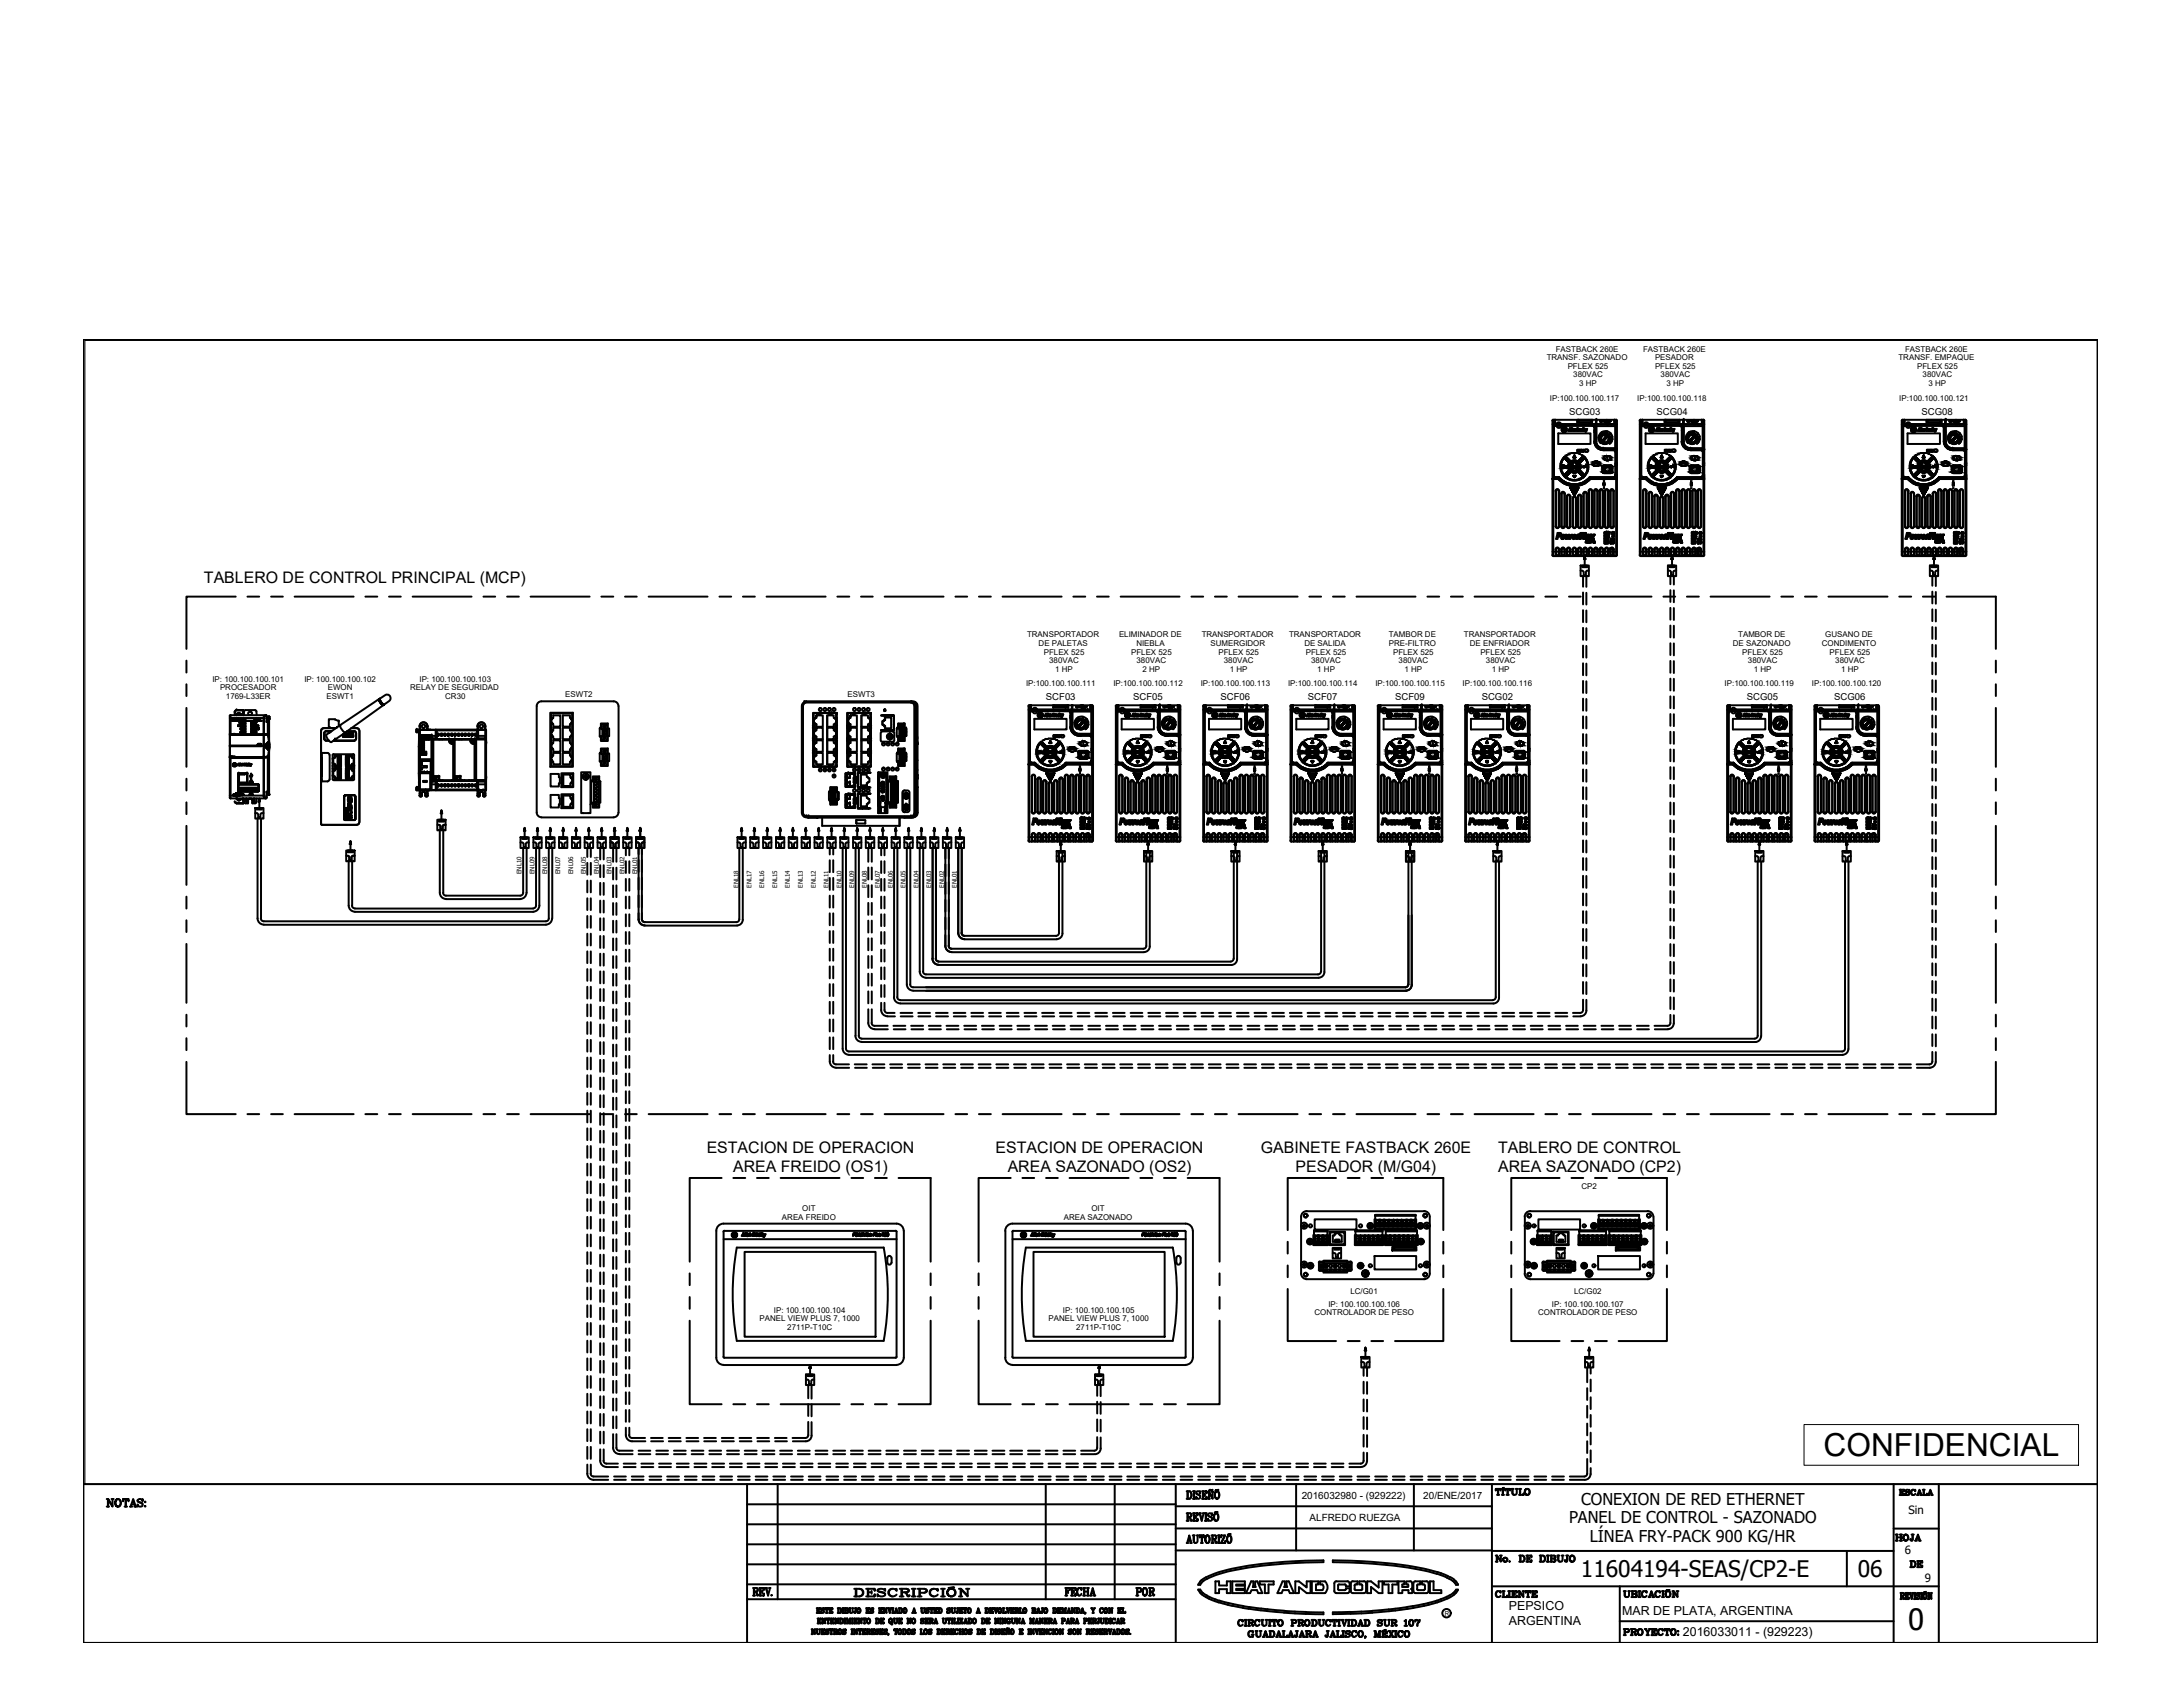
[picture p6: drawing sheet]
<svg xmlns="http://www.w3.org/2000/svg" width="279mm" height="216mm" viewBox="0 0 279 216" stroke-linecap="round" stroke-linejoin="round" font-family="sans-serif">
<defs><g id="words">
<text font-size="4.1" x="233.4" y="186.4">CONFIDENCIAL</text>
<text font-size="3.8" x="244.2" y="208.6">0</text>
<g font-size="3.5">
<text x="241.7" y="198.3">HOJA</text>
<text x="243.8" y="201.8">DE</text>
<text x="144.6" y="205.3">POR</text>
</g>
<g font-size="2.9">
<text x="202.3" y="201.8">11604194-SEAS/CP2-E</text>
<text x="237.8" y="201.8">06</text>
</g>
<g font-size="2.1">
<text x="200.8" y="195">PANEL DE CONTROL - SAZONADO</text>
<text x="202.4" y="192.6">CONEXION DE RED ETHERNET</text>
<text x="203.5" y="197.3">LÍNEA FRY-PACK 900 KG/HR</text>
</g>
<g font-size="2">
<text x="26.1" y="74.6">TABLERO DE CONTROL PRINCIPAL (MCP)</text>
<text x="90.5" y="147.5">ESTACION DE OPERACION</text>
<text x="93.8" y="149.9">AREA FREIDO (OS1)</text>
<text x="127.4" y="147.5">ESTACION DE OPERACION</text>
<text x="129" y="149.9">AREA SAZONADO (OS2)</text>
<text x="161.4" y="147.5">GABINETE FASTBACK 260E</text>
<text x="165.8" y="149.9">PESADOR (M/G04)</text>
<text x="191.7" y="149.9">AREA SAZONADO (CP2)</text>
<text x="191.7" y="147.5">TABLERO DE CONTROL</text>
</g>
<g font-size="1.6">
<text x="193.1" y="206">PEPSICO</text>
<text x="193.1" y="207.9">ARGENTINA</text>
<text x="207.6" y="206.7">MAR DE PLATA, ARGENTINA</text>
<text x="215.4" y="209.4">2016033011 - (929223)</text>
</g>
<g font-size="1.5">
<text x="244.3" y="193.8">Sin</text>
<text x="243.8" y="198.9">6</text>
<text x="246.4" y="202.4">9</text>
</g>
<g font-size="1.3">
<text x="166.6" y="191.8">2016032980 - (929222)</text>
<text x="182.2" y="191.8">20/ENE/2017</text>
<text x="167.6" y="194.6">ALFREDO RUEZGA</text>
</g>
<g font-size="1.2">
<text x="200.8" y="53.1">SCG03</text>
<text x="212" y="53.1">SCG04</text>
<text x="245.9" y="53.1">SCG08</text>
<text x="133.9" y="89.6">SCF03</text>
<text x="145" y="89.6">SCF05</text>
<text x="156.2" y="89.6">SCF06</text>
<text x="167.4" y="89.6">SCF07</text>
<text x="178.6" y="89.6">SCF09</text>
<text x="189.6" y="89.6">SCG02</text>
<text x="223.6" y="89.6">SCG05</text>
<text x="234.7" y="89.6">SCG06</text>
</g>
<g font-size="1">
<text x="198" y="46.1">TRANSF. SAZONADO</text>
<text x="199.1" y="45">FASTBACK 260E</text>
<text x="200.6" y="47.2">PFLEX 525</text>
<text x="210.3" y="45">FASTBACK 260E</text>
<text x="211.8" y="47.2">PFLEX 525</text>
<text x="211.8" y="46.1">PESADOR</text>
<text x="243" y="46.1">TRANSF. EMPAQUE</text>
<text x="243.8" y="45">FASTBACK 260E</text>
<text x="245.4" y="47.2">PFLEX 525</text>
<text x="198.4" y="51.3">IP:100.100.100.117</text>
<text x="201.4" y="48.3">380VAC</text>
<text x="202.1" y="49.4">3 HP</text>
<text x="209.6" y="51.3">IP:100.100.100.118</text>
<text x="212.5" y="48.3">380VAC</text>
<text x="213.3" y="49.4">3 HP</text>
<text x="243.1" y="51.3">IP:100.100.100.121</text>
<text x="246.1" y="48.3">380VAC</text>
<text x="246.8" y="49.4">3 HP</text>
<text x="131.5" y="81.6">TRANSPORTADOR</text>
<text x="132.9" y="82.7">DE PALETAS</text>
<text x="133.6" y="83.8">PFLEX 525</text>
<text x="143.2" y="81.6">ELIMINADOR DE</text>
<text x="144.8" y="83.8">PFLEX 525</text>
<text x="145.4" y="82.7">NIEBLA</text>
<text x="153.8" y="81.6">TRANSPORTADOR</text>
<text x="154.9" y="82.7">SUMERGIDOR</text>
<text x="155.9" y="83.8">PFLEX 525</text>
<text x="165" y="81.6">TRANSPORTADOR</text>
<text x="166.9" y="82.7">DE SALIDA</text>
<text x="167.1" y="83.8">PFLEX 525</text>
<text x="177.7" y="81.6">TAMBOR DE</text>
<text x="177.7" y="82.7">PRE-FILTRO</text>
<text x="178.3" y="83.8">PFLEX 525</text>
<text x="187.4" y="81.6">TRANSPORTADOR</text>
<text x="188.1" y="82.7">DE ENFRIADOR</text>
<text x="189.5" y="83.8">PFLEX 525</text>
<text x="221.8" y="82.7">DE SAZONADO</text>
<text x="222.5" y="81.6">TAMBOR DE</text>
<text x="223" y="83.8">PFLEX 525</text>
<text x="233.2" y="82.7">CONDIMENTO</text>
<text x="233.6" y="81.6">GUSANO DE</text>
<text x="234.2" y="83.8">PFLEX 525</text>
<text x="27.2" y="87.3">IP: 100.100.100.101</text>
<text x="28.2" y="88.4">PROCESADOR</text>
<text x="28.9" y="89.5">1769-L33ER</text>
<text x="39" y="87.3">IP: 100.100.100.102</text>
<text x="41.8" y="89.5">ESWT1</text>
<text x="42" y="88.4">EWON</text>
<text x="52.5" y="88.4">RELAY DE SEGURIDAD</text>
<text x="53.7" y="87.3">IP: 100.100.100.103</text>
<text x="57" y="89.5">CR30</text>
<text x="72.4" y="89.2">ESWT2</text>
<text x="108.5" y="89.2">ESWT3</text>
<text x="131.3" y="87.8">IP:100.100.100.111</text>
<text x="134.3" y="84.9">380VAC</text>
<text x="135.1" y="85.9">1 HP</text>
<text x="142.5" y="87.8">IP:100.100.100.112</text>
<text x="145.5" y="84.9">380VAC</text>
<text x="146.2" y="85.9">2 HP</text>
<text x="153.7" y="87.8">IP:100.100.100.113</text>
<text x="156.6" y="84.9">380VAC</text>
<text x="157.4" y="85.9">1 HP</text>
<text x="164.9" y="87.8">IP:100.100.100.114</text>
<text x="167.8" y="84.9">380VAC</text>
<text x="168.6" y="85.9">1 HP</text>
<text x="176" y="87.8">IP:100.100.100.115</text>
<text x="179" y="84.9">380VAC</text>
<text x="179.8" y="85.9">1 HP</text>
<text x="187.2" y="87.8">IP:100.100.100.116</text>
<text x="190.2" y="84.9">380VAC</text>
<text x="191" y="85.9">1 HP</text>
<text x="220.7" y="87.8">IP:100.100.100.119</text>
<text x="223.7" y="84.9">380VAC</text>
<text x="224.5" y="85.9">1 HP</text>
<text x="231.9" y="87.8">IP:100.100.100.120</text>
<text x="234.9" y="84.9">380VAC</text>
<text x="235.7" y="85.9">1 HP</text>
<text x="102.7" y="155">OIT</text>
<text x="139.7" y="155">OIT</text>
<text x="202.4" y="152.2">CP2</text>
<text x="100.1" y="156.1">AREA FREIDO</text>
<text x="136.2" y="156.1">AREA SAZONADO</text>
<text x="170" y="167.2">IP: 100.100.100.106</text>
<text x="172.8" y="165.6">LC/G01</text>
<text x="198.6" y="167.2">IP: 100.100.100.107</text>
<text x="201.5" y="165.6">LC/G02</text>
<text x="97.2" y="169.1">PANEL VIEW PLUS 7, 1000</text>
<text x="99" y="168">IP: 100.100.100.104</text>
<text x="100.8" y="170.2">2711P-T10C</text>
<text x="134.2" y="169.1">PANEL VIEW PLUS 7, 1000</text>
<text x="136" y="168">IP: 100.100.100.105</text>
<text x="137.7" y="170.2">2711P-T10C</text>
<text x="168.2" y="168.3">CONTROLADOR DE PESO</text>
<text x="196.9" y="168.3">CONTROLADOR DE PESO</text>
</g>
<text font-size=".9" x="184.9" y="206.8">R</text>
<g font-size=".8">
<text x="66.8" y="111.9" transform="rotate(-90 66.8 111.9)">ENL10</text>
<text x="68.4" y="111.9" transform="rotate(-90 68.4 111.9)">ENL09</text>
<text x="70" y="111.9" transform="rotate(-90 70 111.9)">ENL08</text>
<text x="71.7" y="111.9" transform="rotate(-90 71.7 111.9)">ENL07</text>
<text x="73.3" y="111.9" transform="rotate(-90 73.3 111.9)">ENL06</text>
<text x="75" y="111.9" transform="rotate(-90 75 111.9)">ENL05</text>
<text x="76.6" y="111.9" transform="rotate(-90 76.6 111.9)">ENL04</text>
<text x="78.3" y="111.9" transform="rotate(-90 78.3 111.9)">ENL03</text>
<text x="79.9" y="111.9" transform="rotate(-90 79.9 111.9)">ENL02</text>
<text x="81.6" y="111.9" transform="rotate(-90 81.6 111.9)">ENL01</text>
<text x="94.5" y="113.6" transform="rotate(-90 94.5 113.6)">ENL18</text>
<text x="96.2" y="113.6" transform="rotate(-90 96.2 113.6)">ENL17</text>
<text x="97.8" y="113.6" transform="rotate(-90 97.8 113.6)">ENL16</text>
<text x="99.5" y="113.6" transform="rotate(-90 99.5 113.6)">ENL15</text>
<text x="101.1" y="113.6" transform="rotate(-90 101.1 113.6)">ENL14</text>
<text x="102.8" y="113.6" transform="rotate(-90 102.8 113.6)">ENL13</text>
<text x="104.4" y="113.6" transform="rotate(-90 104.4 113.6)">ENL12</text>
<text x="106" y="113.6" transform="rotate(-90 106 113.6)">ENL11</text>
<text x="107.7" y="113.6" transform="rotate(-90 107.7 113.6)">ENL10</text>
<text x="109.3" y="113.6" transform="rotate(-90 109.3 113.6)">ENL09</text>
<text x="111" y="113.6" transform="rotate(-90 111 113.6)">ENL08</text>
<text x="112.6" y="113.6" transform="rotate(-90 112.6 113.6)">ENL07</text>
<text x="114.3" y="113.6" transform="rotate(-90 114.3 113.6)">ENL06</text>
<text x="115.9" y="113.6" transform="rotate(-90 115.9 113.6)">ENL05</text>
<text x="117.5" y="113.6" transform="rotate(-90 117.5 113.6)">ENL04</text>
<text x="119.2" y="113.6" transform="rotate(-90 119.2 113.6)">ENL03</text>
<text x="120.8" y="113.6" transform="rotate(-90 120.8 113.6)">ENL02</text>
<text x="122.5" y="113.6" transform="rotate(-90 122.5 113.6)">ENL01</text>
</g>
</g></defs>
<!-- layer: 0 -->
<g fill="none" stroke="#000" stroke-width=".25">
<path d="M10.7 43.5h257.8v166.8h-257.8zM198.7 54.3h7.9M198.7 53.8v17.2M198.8 53.7l-.1 .1M198.9 54.7v6.2M199 53.8v.1M199 54h.1M199 54.3h.1M199 53.7v.6h7.7l-.1-.6M199 53.7v.6h7.7M199.1 54.5h-.2v.2M199.1 54.4l-.1 .1-.2 .2"/>
<path d="M199.1 54.5h4.8M199.1 54.4v.1M199.1 54.4h4.8M199.2 54.3h.1M199.3 54.3h.1M199.4 55.5h4.2v1.3h-4.2zM199.6 54.3h.1M199.8 54.3h.1M199.9 54.3h-.1M199.9 54.8l.1-.1h.4l.1 .1v.3h-.6zM199.9 54.3h.1M199.9 55.1h.1"/>
<path d="M199.9 55.1l.6 .1-.4 .1zM199.9 59.9v-.3v.3M199.9 59.6h.3h-.3M200 59.7v.1v-.1M200 59.6v.1v-.1M200 59.8h.2h-.2M200 59.7h.1h-.1M200 54.8l.2 .2v-.2h.2v.2h-.3v-.2l-.2 .2zM200 55h.1M200.1 55.2h.1M200.1 59.7h.1M200.1 59.7h-.1h.1"/>
<path d="M200.2 59.6h.1M200.2 59.8h.1M200.2 59.9h-.3h.3M200.2 59.6h-.2h.2M200.2 55.2h.1M200.2 58.5a1.79 1.79 0 0 0 0 2.4M200.2 58.6a1.72 1.72 0 0 0 0 2.2M200.2 59.7l.1 .1h-.1M200.2 54.9h.1M200.2 59.7h.1M200.2 59.7l.1 .1M200.2 59.7l.2 .1h-.2"/>
<path d="M200.3 55.2h.1M200.3 54.8h.1v.2h-.1zM200.3 59.7h.1M200.3 59.7h-.1M200.3 55.2h-.1M200.3 59.7v-.1l-.1 .2M200.3 59.7h-.1l.1 .1h-.1M200.4 58.4l.6 .7-.6-.7M200.4 59.7l.1-.1 .1 .1M200.4 59.7v.1h.2M200.5 59.7h.1M200.5 59.8h.1"/>
<path d="M200.5 59.7l-.1 .1h.1M200.6 59.7h.1M200.6 59.7l-.1-.1-.1 .2 .1 .1 .1-.1M200.6 59.8h-.1M200.9 59.3a.79 .79 0 0 0 0 .9M200.9 59.3l-.7-.7 .7 .7M200.9 54.8l.1 .3h-.1h-.1zM200.9 59.2a.75 .75 0 0 0 0 1M200.9 59.3l-.7-.8 .7 .8M200.9 54.9v.1zM201 59.1a.75 .75 0 0 1 1 0M201 59.1l-.7-.7 .7 .7"/>
<path d="M201.1 59.1a.79 .79 0 0 1 .9 0M201.1 54.8l-.1 .3zM201.2 59.8h.1M201.2 59.8l.1 .1 .1-.1M201.2 54.8l-.1 .3zM201.3 54.9h.1v.1h-.1l.1 .1h-.1zM201.3 55h.1M201.3 59.7h.1v.1M201.3 59.6l-.1 .1 .2 .1h-.2M201.3 59.6l.1 .1M201.3 59.6v.1M201.3 55h.1z"/>
<path d="M201.3 59.7h.1M201.4 58.6l.1-.3-.1 .3M201.4 59.6v.1M201.4 59.7l-.1-.1 .1 .2-.1 .1-.1-.1M201.4 55h.1M201.4 59.8h.1M201.4 59.7h.1M201.4 59.7l-.1-.1-.1 .1 .2 .1h-.2M201.5 54.9h.1v.2v-.2l-.1 .2zM201.5 59.7h.1h-.1M201.5 58.3l.2 .3h-.3h.3M201.5 59.7h.1z"/>
<path d="M201.5 59.7h.1M201.6 59.8h.1M201.6 59.8h-.1M201.7 59.8h-.2h.2M201.7 59.8l-.1-.2-.1 .2 .1 .1 .1-.1M201.7 59.8h.1M201.7 59.8h-.1M201.7 55l.1 .1zM201.7 59.6h.1M201.7 59.9v-.3v.3M201.7 59.9h.1M201.7 59.6v.3v-.3"/>
<path d="M201.9 54.8l.1 .1v.2h-.2zM201.9 55l.1 .1h-.1zM201.9 54h1.9M201.9 54.8l.1 .1h-.1zM201.9 57.8h.1M201.9 57.6h.1h-.1v.2M201.9 57.7h.1h-.1M202 59.1l.6-.7-.6 .7M202 59.1l.7-.7-.7 .7M202 53.8l-.2-.1 .1 .3M202 53.8h.1M202 53.8l-.1 .2"/>
<path d="M202 53.8h1.7M202.1 59.2a.75 .75 0 0 1 0 1l.7 .7M202.1 54.9h.1l-.1 .2zM202.1 57.7l.1 .1M202.2 59.3a.79 .79 0 0 1 0 .9M202.2 57.7l-.1-.1-.1 .2 .1-.2 .1 .2M202.2 57.8h.1M202.3 57.6v.2l.1-.2-.1 .2zM202.3 55.1v-.1zM202.3 54.9l.1 .1v.1h-.2v-.1h.1zM202.3 55h.1M202.5 54.9h.1v-.1v.3h-.2z"/>
<path d="M202.5 57.6h.1M202.5 57.6v.2h.1h-.1M202.5 54.9v.2zM202.5 55.1h.1M202.6 57.6h.2zM202.7 57.6v.2v-.2M202.7 54.8l-.1 .3zM202.7 59.8l-.2-.1 .2 .1M202.7 59.8h.1M202.7 59.7h.1M202.7 59.7h-.2h.2M202.8 54.9h.1v.1h-.1l.1 .1h-.1z"/>
<path d="M202.8 55h.1M202.8 55h.1zM202.8 58.6a1.72 1.72 0 0 1 0 2.2M202.8 58.6l-.6 .7 .6-.7M202.8 58.5l-.7 .8M202.8 58.5a1.79 1.79 0 0 1 0 2.4M202.9 55h.1M203 59.7h-.3h.3M203 59.7v-.2v.2M203 54.9v.2l.1-.2-.1 .4zM203 59.8h-.3h.3M203 59.5h.1"/>
<path d="M203 59.5v.3M203.1 57.5l.2 .2-.2 .1M203.1 57.5l-.2 .1-.1 .1 .1 .1h.2M203.4 54.3h.1M203.5 54.3h.1M203.6 53.8h.1M203.6 54.3h.1M203.6 53.8l.2-.1v.3M203.7 53.8l.1 .2M203.7 54.3h.1M203.8 54.3h.1M203.9 54.5h.1l.1 .2"/>
<path d="M203.9 54.4l.1 .1 .1 .2M203.9 54.4v.1M204.1 56.5a1.11 1.11 0 0 0 1.1 1.1M204.1 55.1h.1M204.1 54.7v1.8M204.1 56.5a1.07 1.07 0 0 0 1.1 1.1M204.1 55.1h.2h-.2v.2M204.1 56.5h.1M204.1 55.4h.2M204.1 54.7h.1M204.1 55.3v.1M204.1 54.3h.1"/>
<path d="M204.1 54.7v.4M204.1 55.4v1.1M204.1 56.5a1.03 1.03 0 0 0 1 1M204.2 54.3v2.2h.1v-2.2M204.2 54.3h.1M204.3 53.7h.1M204.3 53.7v.6M204.3 54.3h.1M204.3 56.5a.9 .9 0 0 0 .9 .9 .96 .96 0 0 1-.9-.9zM204.3 55.2l-.2 .1M204.3 54.3v2.2M204.3 54.5h2.4v2.9"/>
<path d="M204.3 56.5a.86 .86 0 0 0 .9 .8M204.3 54.5v2M204.7 56h-.1v.2l.3 .5v-.1M204.8 55.9l-.1 .3h.2v-.2M204.8 53.9l.1 .1 .1-.1M204.8 55.9l.1 .1M204.8 56.2v.1M204.9 56l-.1 .2M204.9 55.9l-.1 .1M204.9 56.2l.1 .3M204.9 56.5l.2 .2M205 56.3v.1"/>
<path d="M205 56.3h-.2l.1 .3M205 56.5l.1 .1M205 55.6l.1 .2-.1 .1-.2-.1 .2-.2M205 53.9h.1M205 53.9h.3M205 56.4l-.1 .2M205 55.3l.2 .2M205.1 55.7l-.2 .3M205.1 59.8v.5l.2 .2M205.1 55.5l-.1-.2-.2 .2-.2 .4M205.1 57.6a1.09 1.09 0 0 1-1-1.1 1.09 1.09 0 0 0 1.1 1.1M205.1 57.6h.1"/>
<path d="M205.1 55.6l-.1 .1M205.1 56.6l.2 .1M205.1 57.5v.1M205.1 59.8v.6M205.1 57.5h.1M205.2 57.4l-.1 .1M205.2 57.5h1.8M205.2 57.6h.1M205.2 55.6l-.1 .1M205.2 57.4h.1M205.2 57.6h1.4M205.2 57.4h1.6l.2 .1"/>
<path d="M205.2 57.4h1.5M205.2 57.4v.1M205.2 53.9h.9M205.2 57.6h.2M205.3 56.3v.1l-.1-.1 .1 .1M205.3 56.3h.1M205.3 59.5l-.2 .2M205.3 59.6l-.2 .1M205.3 57.4l-.1 .2M205.3 59.5h.9l.2 .2M205.3 57.4h.2M205.3 59.6h.9"/>
<path d="M205.3 56.7h.1M205.3 56.4l.3-.4-.3 .4M205.3 53.9h.1M205.3 56.3v.1M205.3 53.9l.1 .1M205.3 56.6h-.1l-.1 .1 .2 .1v-.2M205.4 53.8l-.2 .1M205.4 53.8h.1M205.4 55.5h.1M205.4 55.5h-.3M205.4 54l.1 .1M205.4 55.5v.2h-.2l-.1-.2"/>
<path d="M205.4 54h.1M205.4 56.6h.2l.1 .1-.3 .1M205.4 56.6v.2M205.4 57.6h.1M205.5 57.4l-.1 .2M205.5 57.4v.2M205.5 53.9h.5M205.5 57.6h1.1M205.5 57.4h1.3M205.5 53.7l-.7 .2 .1 .1 .1-.1M205.5 53.8h.1M205.5 53.7h.1"/>
<path d="M205.5 53.8h-.1M205.5 55.7h.2M205.5 55.6h-.3M205.5 55.6l.3 .2M205.5 55.5l.3 .1M205.5 55.9l-.3 .4 .3-.4M205.5 55.9v.1M205.5 55.9l-.3 .4M205.5 56l-.2 .3M205.5 55.5v.2M205.5 56h.1M205.5 55.9l.1 .1"/>
<path d="M205.5 53.7h.2M205.5 54.1l.2 .1M205.5 54.1h.2M205.5 54.1h.1M205.6 53.7h-6.8v17.5M205.6 56l-.3 .3M205.6 56h.1M205.6 56l-.1-.1 .1 .1M205.6 54.3h.1M205.6 56l-.3 .4M205.6 56.6l-.2 .1M205.7 55.2l-.7 .1"/>
<path d="M205.7 53.7h1.1v7.4M205.7 55.2l-.1 .3M205.7 55.2l.4 .2-.1 .3M205.7 54.1v.1M205.7 54.3h.1M205.7 55.2v.3M205.7 53.8h-.2M205.7 53.7l-.2 .1M205.7 53.7v.1M205.7 55.6l.1 .1M205.7 55.8l.1 .2M205.8 56.6l-.1 .1"/>
<path d="M205.8 54.3h.1M205.8 55.7l.1 .2M205.8 55.6l-.1 .1M205.8 56.4l-.1 .1 .1 .2 .2-.3M205.8 56.4h.2M205.9 55.7l.1 .2-.1 .1M205.9 56.1v.2M205.9 56.3h.2M205.9 56.4l-.3 .2M205.9 56.6l.1 .2 .1-.1M205.9 55.7l-.1 .1M205.9 55.9v.2"/>
<path d="M205.9 56.3v.1M206 56.1l-.1 .2M206 55.9v.1M206 56.3l-.1 .1M206 55.7l.2-.2 .1 .1v.2l-.2 .1M206.1 56l-.1 .3M206.1 56.4l.2 .1-.2 .2M206.1 54.3h.1M206.1 56l-.2 .1M206.1 56l.3-.1v.3M206.1 56.2h.3l-.1 .2v.1l-.2-.1M206.1 56.7l-.1-.1 .1 .1"/>
<path d="M206.1 56.2h.3M206.1 53.9l-.1 .1-.6-.1 .3 .2 .2-.1v.2l-.2-.1M206.1 53.9h.1M206.2 59.6l.1 .1M206.3 54.3h.1M206.3 59.8v.7h-1M206.4 59.8v.5l-.2 .2M206.5 57.6l.2 .1 .1 .1v3.1M206.5 57.6h.2l.1 .2M206.6 57.6h.1M206.6 54.3h.4M206.6 53.7v.6"/>
<path d="M206.7 54.3h-.1M206.7 53.8l-.1 .1M206.7 54h.1M206.7 54.3h.1M206.8 57.8v3M206.8 59.3h.2h-.2zM206.8 59.3v.2l.2-.1M206.8 59.6h.2M206.8 57.8h.1M206.8 59.5v.1M206.8 57.8v1.5M206.8 59.6v1.3"/>
<path d="M206.8 57.4l.2 .1M206.8 53.7l.2 .1v17.2l-.2 .1M209.9 54.3h7.9M209.9 53.8v17.2M210 53.7l-.1 .1M210 54.7h.1M210 54.7v6.2M210.1 54.7v6.2M210.1 53.8l.1 .1M210.2 54h.1M210.2 54.3h.1M210.2 53.7v.6"/>
<path d="M210.2 53.7v.6h7.7v-.6M210.3 54.5h-.2l-.1 .2M210.3 54.4l-.2 .1-.1 .2M210.3 54.5h4.7M210.3 54.4h4.7M210.3 54.4v.1M210.4 54.3h.1M210.6 55.5h4.1v1.3h-4.1zM210.8 54.3h.1M211 54.3h.1M211.1 54.3h.1M211.1 55.1h.1"/>
<path d="M211.1 55.1l.6 .1-.4 .1zM211.1 59.9v-.3v.3M211.1 59.6h.2h-.2M211.2 59.7v.1v-.1M211.2 59.6v.1v-.1M211.2 59.8h.1h-.1M211.2 59.7h.1h-.1M211.2 54.7h.3l.2 .2v.2h-.6l-.1-.3zM211.2 55h.1M211.3 55.2h.1M211.3 55h.3v-.2h-.2v.2M211.3 55l-.1-.2-.1 .2 .1-.2 .2 .2"/>
<path d="M211.3 59.7h.1M211.3 59.7h-.1h.1M211.3 59.6h.1M211.3 59.8h.1M211.3 59.9h-.2h.2M211.3 59.6h-.1h.1M211.3 54.9h.1M211.4 58.5a1.79 1.79 0 0 0 0 2.4M211.4 55.2h.1M211.4 55.2h-.1M211.4 58.6a1.72 1.72 0 0 0 0 2.2M211.4 59.8h.1"/>
<path d="M211.4 59.7l.1 .1h-.1M211.4 59.7h.1M211.4 59.7l.1 .1M211.5 55.2h.1M211.5 54.8v.2zM211.5 59.7h.1M211.5 59.7h-.1M211.5 59.7l-.1-.1v.2M211.5 59.7h-.1l.1 .1h-.1M211.6 58.4l.6 .7-.6-.7M211.6 59.7l.1-.1 .1 .1M211.6 59.7v.1h.2"/>
<path d="M211.7 59.7h.1M211.7 59.8h.1M211.7 59.7l-.1 .1h.1M211.8 59.7h.1M211.8 59.7l-.1-.1-.1 .2 .1 .1 .1-.1M211.8 59.8h-.1M212 59.3a.79 .79 0 0 0 0 .9M212 59.3l-.6-.7 .6 .7M212.1 54.8l.1 .3h-.1h-.2zM212.1 59.2a.75 .75 0 0 0 0 1M212.1 59.3l-.7-.8 .7 .8M212.1 54.9v.1h-.1z"/>
<path d="M212.2 59.1a.75 .75 0 0 1 .9 0M212.2 59.1l-.7-.7 .7 .7M212.2 59.1a.79 .79 0 0 1 .9 0M212.3 54.8l-.1 .3zM212.4 54.8l-.1 .3zM212.4 59.8h.1M212.4 59.8l.1 .1 .1-.1M212.5 54.9h.1v.1h-.1l.1 .1h-.1zM212.5 55h.1M212.5 59.7h.1v.1M212.5 59.6h-.1l.2 .2h-.2M212.5 59.6l.1 .1"/>
<path d="M212.5 59.6v.1M212.5 55h.1zM212.5 59.7h.1M212.5 58.6l.2-.3-.2 .3M212.6 59.7l-.2-.1 .2 .2-.1 .1-.1-.1M212.6 55h.1M212.6 59.8h-.1M212.6 59.7h.1M212.6 59.7l-.2-.1v.1l.2 .1h-.2M212.7 54.9h.1v.2v-.2l-.2 .2zM212.7 59.7h.1h-.1M212.7 58.3l.1 .3h-.3h.3"/>
<path d="M212.7 59.7h.1zM212.7 59.7h.1M212.8 59.8h.1M212.8 59.8h-.1M212.8 59.8h-.1h.1M212.8 59.8v-.2l-.2 .2 .2 .1v-.1M212.9 55v.1zM212.9 59.6h.1M212.9 59.9v-.3v.3M212.9 59.9h.1M212.9 59.6v.3v-.3M213 53.7l.2 .1"/>
<path d="M213 54.8l.2 .1v.2h-.2zM213 53.7v.3M213 55l.2 .1h-.2zM213 54h2M213.1 54.8l.1 .1h-.2zM213.1 57.6h.1h-.1v.2zM213.1 57.7h.1h-.1M213.1 59.1l.7-.7-.7 .7M213.2 59.1l.7-.7-.7 .7M213.2 53.8h.1M213.2 53.8l-.2 .2M213.2 53.8h1.6"/>
<path d="M213.3 59.2a.75 .75 0 0 1 0 1M213.3 54.9h.1l-.2 .2zM213.3 57.7h.1M213.3 57.6l.1 .2-.1-.2-.1 .2zM213.3 59.3a.79 .79 0 0 1 0 .9M213.4 57.6l.1 .2 .1-.2-.1 .2zM213.4 55.1l.1-.1zM213.4 54.9l.2 .1-.1 .1h-.1v-.1h.1zM213.5 55h.1M213.6 54.9h.1l.1-.1v.3h-.2zM213.6 57.6l.1 .2h.1h-.2zM213.7 54.9v.2z"/>
<path d="M213.7 55.1h.1M213.8 57.6h.1zM213.9 57.8h.1M213.9 54.8l-.1 .3zM213.9 57.6v.2M213.9 59.8l-.2-.1 .2 .1M213.9 59.8h.1M213.9 59.7h.1M213.9 59.7h-.2h.2M214 54.9h.1v.1h-.1l.1 .1h-.2zM214 55h.1M214 58.6a1.72 1.72 0 0 1 0 2.2"/>
<path d="M214 58.6l-.7 .7 .7-.7M214 58.5l-.7 .8M214 58.5a1.79 1.79 0 0 1 0 2.4M214.1 59.7h-.2h.2M214.1 59.7v-.2v.2M214.1 54.9l.1 .2 .1-.2-.1 .4zM214.1 57.5l-.1 .2 .1 .1M214.2 57.5l.2 .1 .1 .1-.1 .1h-.2M214.2 59.8h-.3h.3M214.2 59.5h.1M214.2 59.5v.3M214.6 54.3h.1"/>
<path d="M214.7 54.3h.1M214.8 54.3h.1M214.8 53.8l.2 .2M214.8 53.8h.1M214.9 54.3h.1M215 53.7l-.2 .1M215 53.7v.3M215 54.3h.1M215 54.5h.2l.1 .2M215 54.4l.2 .1 .1 .2M215 54.4v.1M215.2 56.5a1.11 1.11 0 0 0 1.1 1.1"/>
<path d="M215.3 55.1h.1M215.3 56.5a1.09 1.09 0 0 0 1 1.1M215.3 56.5a1.13 1.13 0 0 0 1 1.1M215.3 54.7v1.8M215.3 56.5a1.07 1.07 0 0 0 1 1.1M215.3 55.1h.1h-.1v.2M215.3 56.5h.1M215.3 55.4h.1M215.3 54.7h.1M215.3 55.3v.1M215.3 54.3h.1M215.3 54.7v.4"/>
<path d="M215.3 55.4v1.1M215.3 54.3v2.2h.2v-2.2M215.3 56.5a1.03 1.03 0 0 0 1 1M215.4 54.3h.1M215.4 53.7v.6M215.4 55.2l-.1 .1M215.4 54.3v2.2M215.5 53.7h.1M215.5 54.3h-.1M215.5 54.5h2.4v2.9M215.5 53.7l-.1 .6M215.5 56.5a.86 .86 0 0 0 .8 .8"/>
<path d="M215.5 54.3h.1M215.5 53.7v.6M215.5 54.5v2M215.8 56l.1 .5 .1 .2 .1-.1M215.9 56h-.1h.1M215.9 56.3h.2l.1 .1-.1 .2zM215.9 53.9l.2 .1 .1-.1M216 56.2v.1M216 56v.2M216 55.9v.1M216 56.2l.1 .1M216 56.3l.3 .3"/>
<path d="M216.1 55.9v.1M216.1 56.5l.2 .2M216.1 56v.2h-.2v-.3l.2 .1M216.2 55.6l-.2 .2 .2 .1M216.2 55.6l.1 .2M216.2 55.3l.1 .2M216.2 53.9l-.1-.1-.2 .1 .2 .1 .1-.1M216.2 53.9h.3M216.2 53.9h.1M216.2 55.7l-.1 .2M216.2 59.8v.5l.2 .2M216.2 59.7l.2-.2h1l.2 .2"/>
<path d="M216.3 55.8l-.1 .1M216.3 55.5l-.1-.2-.2 .2-.2 .4M216.3 55.6l-.1 .1M216.3 57.4a.9 .9 0 0 1-.9-.9 .9 .9 0 0 0 .9 .9M216.3 56.6l.2 .1M216.3 59.8v.5l.1 .2h1.1v-.7M216.3 57.5h.1M216.3 57.4h.1M216.3 57.5h1.8M216.3 57.4v.2M216.3 57.6h.1M216.4 57.4h.1"/>
<path d="M216.4 57.6h.1M216.4 57.6h1.3M216.4 57.4h1.6l.1 .1M216.4 57.4h1.5M216.4 57.4l-.1 .1M216.4 57.6h-.1M216.4 57.6h.2M216.4 56.3l.1 .1-.1-.1 .1 .1M216.4 56.3h.1M216.4 59.6l-.1 .1M216.5 57.4l-.1 .2M216.5 59.6h.9"/>
<path d="M216.5 57.4h.1M216.5 56.8l-.3-.1 .2-.1h.1v.2M216.5 56.7h.1M216.5 53.9h.1M216.5 56.3v.1M216.5 53.9l.1 .1M216.5 53.8l-.1 .1M216.5 53.8l-.1 .1h.9M216.5 53.8h.1M216.6 55.5h.1M216.6 55.5h-.3M216.6 54l.1 .1"/>
<path d="M216.6 55.5v.2h-.2l-.1-.2M216.6 54h.1M216.6 56.6h.2l.1 .1M216.6 56.6v.2M216.6 57.6h.1M216.6 57.4v.2M216.6 57.6h1.1M216.6 57.4h1.4M216.6 53.7l-.4 .2M216.6 53.8h.1M216.6 53.7h.1M216.6 53.8h-.1"/>
<path d="M216.7 55.7h.1M216.7 55.6h-.4M216.7 55.6l.3 .2M216.7 55.5l.3 .1M216.7 55.9l-.3 .4 .3-.4M216.7 55.9v.1M216.7 55.9l-.3 .4M216.7 56l-.3 .3M216.7 55.5v.2M216.7 56h.1M216.7 55.9l.1 .1M216.7 53.7h.2"/>
<path d="M216.7 54.1l.2 .1M216.7 54.1h.2M216.7 53.8h.1M216.7 54.1h.1M216.8 53.7h-6.8v17.5M216.8 56h.1M216.8 56l-.3 .3M216.8 56l-.3 .4 .3-.4M216.8 56l-.1-.1 .1 .1M216.8 54.3h.1M216.8 56l-.3 .4M216.8 56.6l-.2 .1"/>
<path d="M216.8 55.2l-.6 .1M216.8 53.7h1.2v7.4M216.8 55.2v.3M216.9 55.2l.4 .2-.2 .3M216.9 54.1v.1M216.9 54.3h.1M216.9 55.2l-.1 .3M216.9 56.7l-.3 .1M216.9 53.8h-.2M216.9 53.7l-.2 .1M216.9 53.7v.1M216.9 55.6l.1 .1"/>
<path d="M216.9 55.8l.1 .2M216.9 56.6l-.1 .1M217 55.7l.1 .2M217 54.3h.1M217 55.6l-.1 .1M217 56.4l-.1 .1M217 56.4h.2M217 55.7l.2 .2M217 56.1v.2M217.1 56.3h.1M217.1 56.4l-.3 .2M217.1 56.6l.1 .2 .1-.1"/>
<path d="M217.1 55.7l-.2 .1M217.1 55.9v.2M217.1 56.1v.3M217.1 56.6l.2 .1M217.1 55.9l.1 .1M217.2 56.3l-.1 .1M217.2 55.7l.1-.2 .1 .1 .1 .2-.2 .1M217.2 56.6l.1 .1M217.2 56.4l-.2 .3-.1-.2M217.2 55.9l-.1 .1M217.2 56v.3M217.2 56.4l.2 .1-.1 .2"/>
<path d="M217.2 54.3h.1M217.3 56l-.2 .1M217.3 56l.2-.1 .1 .3M217.3 56.2h.2M217.3 56.2h.3M217.3 53.9l-.1 .1-.6-.1 .3 .2 .2-.1v.2l-.2-.1M217.3 53.9h-.7M217.4 59.6l.1 .1M217.4 54.3h.1M217.5 56.2v.3l-.3-.1M217.6 59.8v.5l-.2 .2M217.7 57.6l.2 .1v.1v3.1"/>
<path d="M217.7 57.6h.2l.1 .2M217.7 57.6h.1M217.8 53.7h.1M217.8 54.3h.3M217.8 53.7v.6M217.8 54.3h.1M217.8 53.8v.1M217.8 54h.1M217.9 54.3h-7.7M217.9 54h.1M218 59.3h.1h-.1zM218 59.3v.2l.1-.1"/>
<path d="M218 59.5v.1h.1M218 57.8v3M218 57.8v1.5M218 59.3v.2M218 59.5v1.3M218 57.4l.1 .1M218 53.7l.1 .1v17.2l-.1 .1M243.4 54.3h7.9M243.5 53.7l-.1 .1v17.2l.1 .1M243.6 54.7h.1M243.6 54.7v6.2M243.7 53.8v.1"/>
<path d="M243.7 54h.1M243.7 54.3h.1M243.7 53.7v.6M243.7 53.7v.6h7.7l-.1-.6M243.8 54.5h-.2v.2M243.8 54.4l-.1 .1-.2 .2M243.8 54.5h4.8M243.8 54.4h4.8M243.8 54.4v.1M244 54.3h.1M244.1 55.5h4.2v1.3h-4.2zM244.3 54.3h.1"/>
<path d="M244.5 54.3h.1M244.6 54.3h-.1M244.6 54.8l.2-.1h.3l.1 .1v.3h-.6zM244.6 54.3h.1M244.6 55.1h.1M244.6 55.1h.6l-.2 .2h-.2zM244.7 59.9v-.3v.3M244.7 59.6h.2h-.2M244.7 59.7v.1v-.1M244.7 59.6v.1v-.1M244.7 59.8h.2h-.2M244.7 59.7h.1h-.1"/>
<path d="M244.7 54.8l.2 .2-.1-.2-.1 .2zM244.7 55h.1M244.8 55.2h.1M244.8 59.7h.1M244.8 59.7h-.1h.1M244.9 59.6h.1M244.9 59.8h.1M244.9 59.9h-.2h.2M244.9 59.6h-.2h.2M244.9 55.2h.1M244.9 55.2h-.1M244.9 58.5a1.79 1.79 0 0 0 0 2.4"/>
<path d="M244.9 58.6a1.72 1.72 0 0 0 0 2.2M244.9 59.7l.1 .1M244.9 59.8h.2M244.9 54.9h.1M244.9 59.7l.2 .1M244.9 59.7h.1M244.9 54.8h.2v.2h-.2zM245 55.2h.1M245 55.2h.1zM245 54.8h.1v.2h-.1zM245 59.7h.1M245 59.7h-.1l.2 .1h-.1"/>
<path d="M245 59.7h-.1l.2 .1h-.1h-.1M245.1 55.2h.1M245.1 59.7h.1M245.1 59.7h-.2v.1M245.1 59.7h-.2l.1 .1h-.1M245.1 58.4l.7 .7-.7-.7M245.1 59.7l.1-.1 .1 .1M245.2 59.7l-.1 .1h.2M245.2 59.7h.1M245.2 59.8h.1M245.2 59.7l-.1 .1h.1M245.3 59.7h.1"/>
<path d="M245.3 59.7l-.1-.1-.1 .2 .1 .1 .1-.1M245.3 59.8h.1M245.6 59.3a.79 .79 0 0 0 0 .9M245.6 59.3l-.7-.7 .7 .7M245.6 59.2a.75 .75 0 0 0 0 1M245.6 59.3l-.7-.8 .7 .8M245.6 54.8l.1 .3h-.2zM245.6 54.9v.1zM245.7 59.1a.75 .75 0 0 1 1 0M245.8 59.1l-.8-.7 .8 .7M245.8 59.1a.79 .79 0 0 1 .9 0M245.8 54.8v.3z"/>
<path d="M245.9 54.8v.3zM245.9 59.8h.1M245.9 59.8h.1h.1M246 54.9h.1v.1h-.1l.1 .1h-.1zM246 55h.1M246 59.7l.2 .1h-.1M246 59.6h-.1l.2 .2h-.2M246 59.6l.1 .1M246 59.6v.1M246 55h.1zM246 59.7h.1M246.1 58.6l.1-.3-.1 .3"/>
<path d="M246.1 59.6v.1M246.1 59.7l-.1-.1 .1 .2h-.1h-.1M246.1 55h.1M246.1 59.8h.1M246.1 59.7h.1M246.1 59.7l-.1-.1-.1 .1 .2 .1h-.2M246.2 54.9h.1v.2v-.2l-.1 .2zM246.2 59.7h.1h-.1M246.2 58.3l.2 .3h-.3h.3M246.2 59.7h.1zM246.2 59.7h.1M246.3 59.8h.1"/>
<path d="M246.3 59.8h-.1M246.4 59.8h-.2h.2M246.4 59.8l-.1-.2-.1 .2 .1 .1 .1-.1M246.4 59.8h.1M246.4 59.8h-.1M246.4 55l.1 .1zM246.4 59.6h.1M246.4 59.9v-.3v.3M246.5 59.9h.1M246.5 59.6v.3v-.3M246.5 53.7l.2 .1M246.6 54.8l.1 .1a.2 .2 0 0 1 0 .2 .2 .2 0 0 1-.2 0z"/>
<path d="M246.6 53.7v.3M246.6 55l.1 .1h-.1zM246.6 54h1.9M246.6 54.8l.1 .1h-.1zM246.6 57.8h.1M246.6 57.6h.1h-.1v.2M246.6 57.7h.1h-.1M246.7 59.1l.6-.7-.6 .7M246.7 59.1l.7-.7-.7 .7M246.7 53.8l-.1 .2M246.7 53.8h1.7M246.7 53.8h.1"/>
<path d="M246.8 59.2a.75 .75 0 0 1 0 1l.7 .7M246.8 57.7h.1v-.1l-.1 .2 .1-.2v.2M246.8 54.9h.1l-.1 .2zM246.9 59.3a.79 .79 0 0 1 0 .9M246.9 57.8h.1M247 55.1v-.1zM247 54.9h.1v.2h-.2v-.1h.1zM247 57.7v.1l.1-.1M247 57.6h.1M247 57.6v.1M247 55h.1M247.1 57.6h.1"/>
<path d="M247.1 57.6v.1M247.2 54.9h.1v-.1v.3h-.2zM247.2 57.6h.1M247.2 55h.1l-.1 .1zM247.2 57.6v.2h.1h-.1M247.3 55.1h-.1M247.3 57.6h.2zM247.4 57.6v.2v-.2M247.4 54.8l-.1 .3zM247.4 59.8l-.2-.1 .2 .1M247.4 59.8h.1M247.4 59.7h.1"/>
<path d="M247.4 59.7h-.2h.2M247.5 54.9h.1v.1h-.1l.1 .1h-.1zM247.5 55h.1M247.5 58.6a1.72 1.72 0 0 1 0 2.2M247.5 58.6l-.6 .7 .6-.7M247.5 55h.1zM247.5 58.5l-.7 .8M247.5 58.5a1.79 1.79 0 0 1 0 2.4M247.6 55h.1M247.7 59.7h-.3h.3M247.7 59.7v-.2v.2M247.7 54.9v.2l.2-.2-.2 .4z"/>
<path d="M247.7 57.5l-.2 .2 .2 .1M247.7 57.5l.2 .1 .1 .1-.1 .1h-.2M247.7 59.8h-.3h.3M247.7 59.5h.1M247.7 59.5v.3M248.1 54.3h.1M248.2 54.3h.1M248.3 53.8h.1M248.3 53.8l.2-.1v.3M248.4 53.8l.1 .2M248.4 54.3h.1M248.5 54.3h.1"/>
<path d="M248.6 54.5h.1l.1 .2M248.6 54.4l.1 .1 .1 .2M248.6 54.4v.1M248.8 56.5a1.11 1.11 0 0 0 1.1 1.1M248.8 54.7v1.8M248.8 55.1h.1M248.8 56.5a1.09 1.09 0 0 0 1.1 1.1M248.8 56.5h.1M248.8 55.4h.2M248.8 55.1h.2M248.8 54.7h.1M248.8 55.3v.1"/>
<path d="M248.8 56.5a1.07 1.07 0 0 0 1.1 1.1M248.8 54.3h.1M248.8 54.7v.4M248.8 55.4v1.1M248.8 54.3l.1 2.2h.1M248.9 56.5a1.03 1.03 0 0 0 1 1M248.9 54.3h.1M249 53.7v.6M249 54.3h.1M249 55.1h-.2v.2M249 55.1v.1M249 54.3v.8"/>
<path d="M249 53.7h.1M249 54.3v2.2M249 55.2l-.2 .1M249 54.5h2.4v2.9M249 55.2v1.3M249 56.5a.86 .86 0 0 0 .9 .8M249 54.5v2M249.3 56l.1 .5 .2 .2M249.4 56h-.1h.1M249.5 55.9l-.1 .3h.2v-.2M249.5 55.9l.1 .1M249.5 53.9l.1 .1 .2-.1"/>
<path d="M249.5 56.2v.1M249.6 56l-.1 .2M249.6 55.9l-.1 .1M249.6 56.2v.1M249.6 56.3l.3 .3M249.6 56.6v.1M249.6 56.5l.2 .2M249.7 56.3v.1M249.7 56.3h-.2l.1 .3M249.7 55.6l.1 .2-.1 .1-.2-.1 .2-.2M249.7 56.4l-.1 .2M249.8 53.9h.2"/>
<path d="M249.8 53.9h.1M249.8 55.3l.1 .2M249.8 55.7l-.2 .3M249.8 59.8v.5l.2 .2M249.8 55.5l.1 .2M249.8 57.6h.1M249.8 55.6l-.1 .1M249.8 56.6l.2 .1M249.8 55.5l-.1-.2-.3 .4-.1 .2M249.8 59.8v.6M249.8 57.5h.1M249.8 57.4h.1"/>
<path d="M249.9 57.4a.9 .9 0 0 1-.9-.9 .9 .9 0 0 0 .9 .9M249.9 57.4v.2M249.9 57.6h.1M249.9 55.6l-.1 .1M249.9 56.6h.1v.2l-.2-.1zM249.9 57.4h.1M249.9 57.6h1.4M249.9 57.4h1.7l.1 .1h-1.8M249.9 57.4h1.5M249.9 57.4v.1M249.9 57.6h.2M250 56.3v.1"/>
<path d="M250 56.3h.1M250 59.5l-.2 .2M250 59.6l-.2 .1M250 57.4l-.1 .2M250 59.5h.9l.2 .2M250 59.6h.9M250 57.4h.2M250 56.7h.1M250 53.9h-.2M250 53.9l.1 .1M250 56.4l.3-.4-.3 .4M250 56.4h.1"/>
<path d="M250.1 53.8l-.1 .1M250.1 53.8l-.2 .1h1M250.1 55.5h.1M250.1 55.5h-.3M250.1 54l.2 .1M250.1 55.5v.2h-.2M250.1 56.6h.2l.1 .1M250.1 57.6h.1M250.2 57.4l-.1 .2M250.2 57.6h1.1M250.2 57.4h1.4M250.2 57.4v.2"/>
<path d="M250.2 56.6l-.1 .2M250.2 53.7l-.7 .2 .1 .1 .2-.1M250.2 53.8h.1M250.2 53.7h.1M250.2 53.8h-.1M250.2 55.7h.2M250.2 55.6h-.3M250.2 55.6l.3 .2M250.2 55.5l.3 .1M250.2 55.9l-.3 .4 .3-.4M250.2 55.5v.2M250.2 55.9v.1"/>
<path d="M250.2 55.9l-.3 .4M250.2 56l-.2 .3M250.2 56h.1M250.2 55.9l.1 .1M250.3 53.7h.1M250.3 54.1l.1 .1M250.3 54.1h.1M250.3 53.8h.1M250.3 53.7h-6.8v17.5M250.3 56h.1M250.3 56l-.3 .3M250.3 56l-.1-.1 .1 .1"/>
<path d="M250.3 55.5l.1-.3 .3 .1 .1 .1-.1 .3M250.3 54.3h.1M250.3 56l-.3 .4M250.3 56.6l-.2 .1M250.4 55.2l-.7 .1M250.4 53.7h1.2v7.4M250.4 54.1v.1M250.4 54.3h.1M250.4 56.7l-.3 .1M250.4 53.8h-.1M250.4 53.7l-.1 .1M250.4 53.7v.1"/>
<path d="M250.4 56.5l.1 .2M250.4 55.6l.1 .1M250.4 55.8l.1 .2M250.5 56.6l-.1 .1M250.5 55.7l.1 .2M250.5 54.3h.1M250.5 55.6l-.1 .1M250.5 56.4l-.1 .1M250.6 55.7l.1 .2M250.6 56.1v.2M250.6 56.4l-.3 .2M250.6 56.6l.1 .2 .1-.1"/>
<path d="M250.6 55.7l-.1 .1M250.6 56.3h.2M250.6 55.9v.2M250.7 56.1l-.1 .3h.1M250.7 56.6l.1 .1M250.7 55.9v.1M250.7 56.3l-.1 .1M250.7 55.7l.2-.2 .2 .3-.3 .1M250.7 56.6l.2 .1M250.7 56.4l-.2 .3M250.8 56l-.1 .3M250.8 56.4l.2 .1-.2 .2"/>
<path d="M250.8 54.3h.1M250.8 55.9l-.2 .1M250.8 56l-.2 .1M250.8 56l.3-.1v.3M250.8 56.2h.3M250.9 53.9l-.2 .1-.6-.1 .3 .2 .2-.1v.2l-.2-.1M250.9 53.9h-.7M250.9 59.6l.1 .1M251 54.3h.1M251 59.8v.7h-1M251.1 56.2l-.1 .3-.2-.1M251.1 59.8v.6"/>
<path d="M251.3 57.6l.1 .1 .1 .1M251.3 57.6h.1l.1 .2M251.3 57.6h.1M251.3 53.7v.6M251.4 54.3h-.1M251.4 54.3h.3M251.4 53.8l-.1 .1M251.4 54h.1M251.4 54.3h.1M251.4 54.3h-7.7M251.5 59.3h.2h-.1zM251.5 59.5v.1h.2"/>
<path d="M251.5 59.3h.1M251.5 57.8h.1M251.5 57.8v3.1M251.5 57.8v1.5M251.5 59.3v.2M251.5 59.6v1.2M251.5 57.4l.2 .1M251.5 53.7l.2 .1M251.7 59.4l-.2 .1M251.7 53.8v17.2M30.2 76.4h-6.3v6.6M31.7 76.4h1.5"/>
<path d="M34.7 76.4h1.5M37.7 76.4h7.6M46.8 76.4h1.5M49.8 76.4h1.5M52.8 76.4h7.6M61.9 76.4h1.5M64.9 76.4h1.5M67.9 76.4h7.6M77 76.4h1.5M80 76.4h1.5M83 76.4h7.6M92.1 76.4h1.5"/>
<path d="M95.1 76.4h1.5M98.1 76.4h7.6M107.2 76.4h1.5M110.2 76.4h1.5M113.2 76.4h7.6M122.3 76.4h1.5M125.3 76.4h1.5M128.3 76.4h7.6M137.4 76.4h1.5M140.4 76.4h1.5M143.4 76.4h7.6M152.5 76.4h1.5"/>
<path d="M155.5 76.4h1.5M158.5 76.4h7.6M167.6 76.4h1.5M170.6 76.4h1.5M173.6 76.4h7.6M182.7 76.4h1.5M185.7 76.4h1.5M188.7 76.4h7.6M197.8 76.4h1.5M198.7 71l.1 .1M198.7 70.6h8.3M198.7 61.3h.7"/>
<path d="M198.8 60.9l.2 .2h.1M198.8 60.9v-6.2l.1 6.2M198.8 60.9h.1M198.9 60.9v.1l.2 .1M198.9 61.3h.1M199 61.3h.1M199.1 61.3h.1M199.1 67.4l.1 .1 .1 .1 .2-.1v-.1M199.1 70.3l.1-.2h.1h.2v.2M199.1 70.3v.8M199.1 62.8l.1-.1 .1-.1 .2 .1v.1M199.1 61.1h.4"/>
<path d="M199.1 61.1h.1M199.1 62.8l.1 4.6zM199.1 70.3h.1M199.1 67.4l.2 .1 .2-.1M199.1 70.3l.2-.2 .2 .2M199.1 62.8l.2-.2 .2 .2M199.2 70.3v.8M199.2 71.1h.3M199.2 71h.3M199.2 61.3h.1M199.4 61.3h.1M199.4 61.3l.7 .5"/>
<path d="M199.4 61.2l.1 .1M199.4 61.2l.7 .6M199.4 61.3h-.7M199.5 61.1h.1M199.5 70.3l.1 .8h-.1M199.5 62.8l.1 4.6zM199.5 70.3v.8M199.5 61.1l.7 .6M199.5 61.1l.7 .5M199.5 61.1a2.58 2.58 0 0 0 3.3 .5M199.8 70.3v.8h.1M199.8 70.3l.1-.2h.1h.2l.1 .2"/>
<path d="M199.8 67.4l.1 .1 .1 .1 .2-.1 .1-.1M199.8 63.2l.1-.2 .1-.1 .2 .1 .1 .2M199.8 63.2l.1 4.2zM199.8 70.3l.1 .8h.3M199.9 70.3l.1-.2 .2 .2M199.9 67.4l.1 .1 .2-.1M199.9 63.2l.1-.2 .2 .2M199.9 71h.3M200.1 61.8a2.8 2.8 0 0 0 2.8 0v.1M200.1 61.8a2.78 2.78 0 0 0 2.8 0M200.1 61.8v.1M200.1 61.8a2.76 2.76 0 0 0 2.8 0"/>
<path d="M200.2 60.8l.7-.6-.7 .6M200.2 61.7a2.59 2.59 0 0 0 2.6 0M200.2 61.7a2.57 2.57 0 0 0 2.6 0M200.2 63.2v4.2l.1-4.2M200.2 70.3v.8M200.2 70.3h.1M200.2 63.2h.1M200.3 70.3v.8h-.1M200.5 62h.1M200.5 70.3l.1-.2h.2h.1l.1 .2M200.5 67.4l.1 .1 .2 .1 .1-.1 .1-.1M200.5 63.5l.1-.1 .2-.1 .1 .1 .1 .1"/>
<path d="M200.6 63.5v3.9zM200.6 70.3l.2-.2 .1 .2M200.6 67.4l.2 .1 .1-.1M200.6 63.5l.2-.2 .1 .2M200.6 70.3v.8M200.6 71.1h.3M200.6 71h.3M200.8 76.4h1.5M200.9 60.2l-.7 .7 .7-.7M200.9 70.3l.1 .8h-.1M200.9 63.5l.1 3.9zM200.9 70.3v.8"/>
<path d="M201 62.5h.1M201 62.4v.1M201 62.5v.1M201 62.4h1zM201 62.5h1M201 62.6h.1M201 60.3l-.7 .7 .7-.7M201 60.4l-.6 .6 .6-.6M201.1 62.5h.9M201.1 62.5h.8M201.1 62.6h.1M201.1 62.7h.8"/>
<path d="M201.1 62.7h.1M201.1 62.7l.1 .1M201.2 62.7h.7M201.2 62.7v.1M201.2 62.8h.1M201.2 62.7h.6M201.2 62.8h.6M201.2 62.2h.1M201.2 62.9h.1M201.2 62.9l.1 .1M201.2 62.9h.6M201.3 62.9h.5"/>
<path d="M201.3 62.9h.1M201.3 62.9h-.1M201.3 62.9h.4M201.3 70.3v-.2h.2h.2v.2M201.3 67.4v.1l.2 .1 .2-.1v-.1M201.3 63.8v-.2l.2-.1 .2 .1v.2M201.3 63h.1M201.3 62.2h.1M201.3 63.8v3.6zM201.3 70.3v.9M201.3 70.3h.1M201.3 62.9v.1"/>
<path d="M201.3 63h.4M201.3 71.1h.1M201.3 70.3l.2-.2 .2 .2M201.3 67.4l.2 .1 .2-.1M201.3 63.8l.2-.2 .2 .2M201.3 70.3v.8M201.3 71h.4M201.4 63.1h.1M201.4 60.9l.1 .3-.1-.3M201.4 63.2l.1 .2M201.4 63.1h.3M201.4 63.2h.1"/>
<path d="M201.4 63.1h.2l-.1 .3M201.5 63.4h.1M201.6 63.1h.1M201.6 63.1l.1 .1M201.7 60.9h-.3h.3M201.7 60.9l-.2 .3 .2-.3M201.7 63.1l-.2 .3M201.7 63.8v3.6zM201.7 70.3v.8h-.4M201.7 70.3h.1M201.7 63h.1M201.7 70.3v.8"/>
<path d="M201.7 62.9h.1M201.7 62.9v.1M201.8 62.9h.1M201.8 62.9l-.1 .1M201.8 62.9h-.1M201.8 62.8h.1M201.9 62.7h-.1M201.9 62.8h.1M201.9 62.7l-.1 .1M201.9 62.7h.1M201.9 62.7v.1M202 62.5h.1"/>
<path d="M202 60.4a.79 .79 0 0 1-.9 0M202 62.6h.1M202 70.3v-.2h.2h.1l.1 .2M202 67.4v.1l.2 .1 .1-.1 .1-.1M202 63.5v-.1l.2-.1 .1 .1 .1 .1M202 70.3v.8h.4M202 62.5v.1M202 63.5v3.9zM202 70.3v.9M202 60.3a.75 .75 0 0 1-1 0M202 62.5h-1h.1M202 71.1h-.1"/>
<path d="M202 70.3l.2-.2 .2 .2M202 67.4l.2 .1 .2-.1M202 63.5l.2-.2 .2 .2M202 62.4v.1M202 71h.4M202.2 60.2l.6 .6-.6-.6M202.3 72.4h1.1v1.3h-1.1zM202.3 73h.3l.1 .2v.4h.3v-.4l.1-.2h.3M202.4 63.5v3.9v-3.9M202.4 70.3v.8M202.4 70.3h.1M202.4 63.5h.1"/>
<path d="M202.5 72.4v.2h.6v-.2M202.6 61l-.6-.6 .6 .6M202.6 72.4v.1M202.6 73.7v1.4M202.6 75.8v1.6M202.6 78.1v1.5M202.6 61a1.72 1.72 0 0 1-2.2 0M202.7 70.3v-.2h.2h.1l.1 .2M202.7 67.4v.1l.2 .1 .1-.1 .1-.1M202.7 63.2v-.2l.2-.1 .1 .1 .1 .2M202.7 63.2v4.2v-4.2M202.7 70.3v.9"/>
<path d="M202.7 70.3h.1M202.7 63.2h.1M202.7 71.1h-.1M202.7 70.3l.2-.2 .2 .2M202.7 67.4l.2 .1 .2-.1M202.7 63.2l.2-.2 .2 .2M202.7 61l-.7-.7 .7 .7M202.7 71h.4M202.7 70.3v.8M202.7 72.4v.1M202.7 61a1.79 1.79 0 0 1-2.4 0M202.7 71.6h.2"/>
<path d="M202.7 71.6l.1-.4 .1 .4M202.8 72.4v.1M202.8 71.4l.1 .1-.1-.2v.2v-.3l.1 .3M202.8 71.2v1M202.9 72.4v.1M203 72.4v.1M203 73.7v1.4M203 75.9v1.5M203 78.1v1.5M203.1 70.3v.8h-.4M203.1 63.2v4.2v-4.2M203.1 70.3h.1"/>
<path d="M203.1 63.2h.1M203.1 70.3v.8h-.1M203.1 61.7h.1M203.3 70.3l.1-.2h.2h.1l.1 .2M203.3 67.4l.1 .1 .2 .1 .1-.1 .1-.1M203.3 62.8l.1-.1 .2-.1 .1 .1 .1 .1M203.3 62.8l.1 4.6zM203.3 70.3v.9M203.3 70.3l.1 .8h.3M203.4 71.1h-.1M203.4 70.3l.2-.2 .1 .2M203.4 67.4l.2 .1 .1-.1"/>
<path d="M203.4 62.8l.2-.2 .1 .2M203.4 61.5h.1M203.4 71h.3M203.4 61.1l-.6 .5M203.5 61.1l-.7 .5M203.5 61.1l-.7 .6M203.5 61.1h.1M203.5 61.2l-.6 .6M203.6 61.3l-.7 .5M203.6 61.3h.1M203.6 61.2v.1M203.7 62.8l.1 4.6z"/>
<path d="M203.7 70.3v.8M203.7 70.3h.1M203.8 70.3v.8h-.1M203.8 76.4h7.6M204 70.3l.1-.2h.2h.1l.1 .2M204 67.4l.1 .1 .2 .1 .1-.1 .1-.1M204 62.8l.1-.1 .2-.1 .1 .1 .1 .1M204 70.3l.1 .8h.3v-.8M204 62.8l.1 4.6zM204 70.3v.9M204.1 71.1h-.1M204.1 70.3l.2-.2 .1 .2"/>
<path d="M204.1 67.4l.2 .1 .1-.1M204.1 62.8l.2-.2 .1 .2M204.1 71h.3M204.4 62.8l.1 4.6zM204.4 70.3h.1M204.5 70.3v.8h-.1M204.7 70.3l.1-.2h.1h.2l.1 .2M204.7 67.4l.1 .1 .1 .1 .2-.1 .1-.1M204.7 62.8l.1-.1 .1-.1 .2 .1 .1 .1M204.7 70.3l.1 .8h.3M204.7 62.8l.1 4.6zM204.7 70.3v.9"/>
<path d="M204.8 71.1h-.1M204.8 70.3l.1-.2 .2 .2M204.8 67.4l.1 .1 .2-.1M204.8 62.8l.1-.2 .2 .2M204.8 71h.3M205.1 60.3l.2 .2M205.1 62.8l.1 4.6zM205.1 70.3v.8M205.1 70.3h.1M205.2 70.3v.8h-.1M205.2 61.3h.1M205.3 60.6h.9"/>
<path d="M205.3 68.5l.2 .2 .1-.2v.3l-.1-.2v.2l-.1-.2-.1 .2zM205.3 68.1h.2h-.1v.3zM205.3 68.9l.2 .2-.1-.2-.1 .3zM205.3 69.3l.1 .3zM205.4 69.3l.1 .2v-.2v.3zM205.4 70.3l.1-.2h.1h.2l.1 .2M205.4 67.4l.1 .1 .1 .1 .2-.1 .1-.1M205.4 62.8l.1-.1 .1-.1 .2 .1 .1 .1M205.4 62.8l.1 4.6zM205.4 70.3v.9M205.4 70.3l.1 .8h.3M205.5 71.1h-.1"/>
<path d="M205.5 70.3l.1-.2 .2 .2M205.5 67.4l.1 .1 .2-.1M205.5 62.8l.1-.2 .2 .2M205.5 68.2h.1M205.5 68.1v.1M205.5 71h.3M205.5 68.2h-.1M205.5 68.9v.3zM205.5 68.3h.1M205.6 68.4h.1M205.6 68.3h.1M205.6 68.2h.1"/>
<path d="M205.6 69.1h.1l-.1-.2h.1h-.1v.3h.1M205.6 68.5v.3h.1M205.6 68.7h.1M205.6 68.6h.1M205.6 68.5h.1M205.6 68.5v.2h.1M205.6 68.1h.1M205.6 68.1v.3M205.6 68.1v.1M205.6 68.1l.1 .1M205.6 68.5v.1M205.7 68.2v.1"/>
<path d="M205.7 68.2h-.2M205.7 68.7h.1M205.7 69.3h-.1v.3h.1l-.1-.1h.1l-.1-.2M205.7 68.5h.1M205.7 69.1v.1M205.7 69.3h.1M205.7 68.3v.1M205.7 68.2h.1M205.7 68.8h.1M205.7 68.5v.3M205.7 68.3h-.1M205.7 68.9h.2z"/>
<path d="M205.7 68.6v.1M205.8 69.3v.3v-.3M205.8 68.9v.3v-.3M205.8 68.7h.1M205.8 70.3l.1 .8h-.1M205.8 62.8l.1 4.6zM205.8 70.3v.8M205.8 68.1h.1M205.8 68.1h-.1v.3v-.3h.2v.3l-.2-.2M205.9 68.2h.1M205.9 68.1v.1M205.9 68.7h.1"/>
<path d="M205.9 69.3h-.2M205.9 68.2h-.2M205.9 68.5v.1M205.9 69.3h.1M205.9 68.8h.1M205.9 68.5v.2M205.9 68.5h-.1v.3h.1M205.9 68.5v.3M205.9 68.6h.1M205.9 68.1h.2zM206 68.1v.3v-.3M206.1 70.3l.1-.2h.1h.2v.2"/>
<path d="M206.1 67.4l.1 .1 .1 .1 .2-.1v-.1M206.1 62.8l.1-.1 .1-.1 .2 .1v.1M206.1 62.8v4.6zM206.1 70.3v.9M206.1 70.3v.8h.4M206.1 70.3l.2-.2 .2 .2M206.1 71.1h.1M206.1 67.4l.2 .1 .2-.1M206.1 62.8l.2-.2 .2 .2M206.1 69.3v.2h.1M206.1 69.5h.1M206.1 71h.4"/>
<path d="M206.1 69.1h.1M206.2 68.9l.1 .3-.1-.3-.1 .3zM206.2 69.5h.1M206.2 69.3h-.1v.3l.2-.1M206.2 69.3v.1M206.2 69.3l.1 .1M206.2 69.4h.1M206.2 69.4v.1M206.2 69.4h-.1M206.3 69.5h.1M206.3 69.4h.1M206.3 69.4h-.1"/>
<path d="M206.3 68.2h.1M206.3 68.3h.1M206.3 69.3h.3M206.3 69.5h.3M206.3 68.3h.3M206.3 68.2h.3M206.4 69.4h.1M206.4 68.2h.1M206.4 69.4h.2M206.4 69.5h.2M206.4 68.3h.2M206.4 68.2h.2"/>
<path d="M206.4 68.3h.1M206.4 69.5h.1M206.4 61.3h.1M206.5 62.8l.1 4.6zM206.5 70.3v.8M206.5 70.3h.1M206.5 68.3h.1M206.5 69.5h.1M206.6 70.3l-.1 .8M206.6 68.3h.1M206.6 68.2h.1M206.6 69.4h.1"/>
<path d="M206.6 69.5h.1M206.6 61.1h-3.1h3.1M206.6 61.1h.1M206.6 69.4h-.1M206.6 68.2h-.1M206.6 61.3h.1M206.7 61.3h.1M206.7 61l-.2 .1M206.7 61h.1M206.8 60.8l-.1 .2-.2 .1M206.8 60.9l-.1 .1-.2 .1M206.8 60.9h.1"/>
<path d="M206.8 60.7v.1M206.8 60.8v.1M206.8 60.8h.2M206.8 60.8h.1M206.8 60.8l-.1 .2M206.8 60.8l.2 .1M206.8 61h.1M206.8 61.3h.1M206.8 61l.2 .1zM206.8 61.1v10.1h-8M206.9 61.3h-3.3M207 61.3h-3.4"/>
<path d="M209.9 71l.1 .1M209.9 70.6h8.2M210 60.9l.1 .2h.2M210 60.9h.1M210 60.9l.1 .1 .2 .1M210 61.3h.1M210.2 61.3h.1M210.3 67.4v.1l.2 .1 .2-.1v-.1M210.3 70.3v-.2h.2h.2v.2M210.3 62.8v-.1l.2-.1 .2 .1v.1M210.3 70.3v.8h.4M210.3 62.8v4.6z"/>
<path d="M210.3 70.3v.9M210.3 67.4l.2 .1 .2-.1M210.3 70.3l.2-.2 .2 .2M210.3 71.1h.1M210.3 62.8l.2-.2 .2 .2M210.3 71h.4M210.4 61.3h.1M210.6 61.3a2.83 2.83 0 0 0 3.5 .5M210.6 61.2l.7 .6M210.6 61.3a2.81 2.81 0 0 0 3.5 .5M210.6 61.3h-.7M210.7 61.1a2.62 2.62 0 0 0 3.9 0"/>
<path d="M210.7 61.1h.1M210.7 61.1h-.4h.4M210.7 70.3h.1M210.7 62.8v4.6zM210.7 70.3v.8M210.7 61.1a2.62 2.62 0 0 0 3.3 .6M210.7 61.1l.7 .6a2.61 2.61 0 0 0 2.6 0M211 70.3v.8M211 70.3l.1-.2h.1h.2v.2M211 67.4l.1 .1 .1 .1 .2-.1v-.1M211 63.2l.1-.2 .1-.1 .2 .1v.2M211 70.3h.1"/>
<path d="M211 63.2v4.2l.1-4.2M211 63.2h.1M211 70.3l.2-.2 .2 .2M211 67.4l.2 .1 .2-.1M211 63.2l.2-.2 .2 .2M211.1 71.1h.3M211.1 71h.3M211.1 70.3v.8M211.3 61.8v.1M211.4 60.8l.6-.6-.6 .6M211.4 71.1h.1M211.4 70.3l.1 .9"/>
<path d="M211.4 63.2l.1 4.2zM211.4 70.3v.8M211.7 62h.1M211.7 70.3l.1-.2h.1h.2l.1 .2M211.7 67.4l.1 .1 .1 .1 .2-.1 .1-.1M211.7 63.5l.1-.1 .1-.1 .2 .1 .1 .1M211.7 70.3v.8h.1M211.7 70.3l.1 .8M211.7 63.5l.1 3.9zM211.8 70.3l.1-.2 .2 .2M211.8 67.4l.1 .1 .2-.1M211.8 63.5l.1-.2 .2 .2"/>
<path d="M211.8 71h.3M212.1 60.2l-.7 .7 .7-.7M212.1 63.5l.1 3.9zM212.2 62.4h1M212.2 70.3v.8h-.1M212.2 62.5h.1M212.2 70.3l-.1 .8h-.3M212.2 62.4v.1M212.2 62.5v.1M212.2 62.4h.1M212.2 62.5h.9M212.2 62.6h.1"/>
<path d="M212.2 60.3l-.7 .7 .7-.7M212.2 60.4l-.6 .6 .6-.6M212.3 62.7h.8M212.3 62.7h.1M212.3 62.7l.1 .1M212.3 62.8h.7M212.4 62.8h.1M212.4 62.7h.6M212.4 62.7v.1M212.4 62.8h.6M212.4 62.2h.1M212.4 62.9h.1"/>
<path d="M212.4 62.9l.1 .1M212.4 62.9h.5M212.5 70.3l-.1 .8h.1M212.5 70.3v-.2h.2h.1l.1 .2M212.5 67.4v.1l.2 .1 .1-.1 .1-.1M212.5 63.8v-.2l.2-.1 .1 .1 .1 .2M212.5 63h.1M212.5 70.3h.1M212.5 63.8v3.6zM212.5 62.2h.1M212.5 63h.4M212.5 70.3l.2-.2 .2 .2"/>
<path d="M212.5 67.4l.2 .1 .2-.1M212.5 63.8l.2-.2 .2 .2M212.5 71.1h.4M212.5 71h.4M212.5 70.3v.8M212.5 63.1h.3h-.2h.2l-.1 .3M212.5 63.1h.1M212.5 63.1l.1 .1M212.5 60.9l.2 .3-.2-.3M212.5 63.2h.1M212.5 63.2l.2 .2M212.6 63.2h.1"/>
<path d="M212.6 63.2l.1 .2M212.7 63.4h.1M212.8 63.1h.1M212.8 63.1v.1M212.8 71.1h.1M212.8 60.9h-.3h.3M212.8 60.9l-.1 .3 .1-.3M212.8 63.1l-.1 .3M212.9 70.3h.1M212.9 63.8v3.6zM212.9 70.3v.8M212.9 63h.1"/>
<path d="M212.9 76.4h1.5M212.9 70.3v.9M212.9 62.9h.1M212.9 62.9h-.5l.1 .1M212.9 62.9v.1M213 62.8h.1M213 62.7h.1M213 62.7v.1M213 62.7h-.7l.1 .1M213.1 62.7h.1M213.1 62.7l-.1 .1M213.1 62.5h.1"/>
<path d="M213.1 60.4a.79 .79 0 0 1-.9 0M213.1 62.6h.1M213.1 70.3v.8h.1M213.1 70.3l.1-.2h.2h.1l.1 .2M213.1 67.4l.1 .1 .2 .1 .1-.1 .1-.1M213.1 63.5l.1-.1 .2-.1 .1 .1 .1 .1M213.1 70.3l.1 .8h.3M213.1 63.5l.1 3.9zM213.1 60.3a.75 .75 0 0 1-.9 0M213.2 62.5h-1M213.2 62.5h.1M213.2 62.5l-.1 .1"/>
<path d="M213.2 62.5h-.1M213.2 70.3l.2-.2 .1 .2M213.2 67.4l.2 .1 .1-.1M213.2 63.5l.2-.2 .1 .2M213.2 62.4h.1M213.2 71h.3M213.2 62.4v.1M213.3 60.2l.7 .7M213.3 60.2l.7 .6-.7-.6M213.5 72.4h1v1.3h-1zM213.5 73h.2l.2 .2v.4h.3v-.4l.1-.2h.2M213.5 71.1h.1"/>
<path d="M213.5 70.3l.1 .9M213.5 63.5l.1 3.9zM213.5 70.3v.8M213.7 72.4v.2h.6v-.2M213.8 72.4v.1M213.8 73.7v1.1M213.8 75.5v1.5M213.8 77.8v1.5M213.8 61a1.72 1.72 0 0 1-2.2 0M213.8 61l-.6-.6 .6 .6M213.8 70.3v.8h.1M213.8 70.3l.1-.2h.2h.1l.1 .2"/>
<path d="M213.8 67.4l.1 .1 .2 .1 .1-.1 .1-.1M213.8 63.2l.1-.2 .2-.1 .1 .1 .1 .2M213.8 70.3l.1 .8h.3M213.8 63.2l.1 4.2zM213.9 70.3l.2-.2 .1 .2M213.9 67.4l.2 .1 .1-.1M213.9 63.2l.2-.2 .1 .2M213.9 61l-.7-.7 .7 .7M213.9 72.4v.1M213.9 61a1.79 1.79 0 0 1-2.4 0M213.9 71h.3M213.9 71.6h.2"/>
<path d="M213.9 71.6l.1-.4 .1 .4M214 72.4v.1M214 61.7h.1M214 71.4v.1v-.2l-.1 .2 .1-.3 .1 .3M214 71.2v1M214.1 61.8a2.8 2.8 0 0 1-2.8 0M214.1 72.4v.1M214.2 71.1h.1M214.2 72.4v.1M214.2 70.3h.1M214.2 63.2v4.2l.1-4.2M214.2 63.2h.1"/>
<path d="M214.2 70.3v.8M214.2 73.7v1.1M214.2 75.6v1.5M214.2 77.8v1.5M214.3 70.3v.9M214.3 61.7h.1M214.5 70.3v.8h.1M214.5 70.3l.1-.2h.1h.2l.1 .2M214.5 67.4l.1 .1 .1 .1 .2-.1 .1-.1M214.5 62.8l.1-.1 .1-.1 .2 .1 .1 .1M214.5 70.3l.1 .8h.3M214.5 62.8l.1 4.6z"/>
<path d="M214.6 70.3l.1-.2 .2 .2M214.6 67.4l.1 .1 .2-.1M214.6 62.8l.1-.2 .2 .2M214.6 61.5h.1M214.6 71h.3M214.6 61.1l-.6 .5M214.7 61.1l-.7 .6M214.7 61.1h.1M214.7 61.1h-.1M214.7 61.1h3h-3M214.7 61.3l-.6 .5M214.8 61.3l-.7 .5"/>
<path d="M214.8 61.3h-.1M214.8 61.2l-.8 .6M214.8 61.3h.1M214.9 71.1h.1M214.9 70.3l.1 .9M214.9 62.8l.1 4.6zM214.9 70.3v.8M215.2 70.3v.8h.1M215.2 70.3l.1-.2h.1h.2l.1 .2M215.2 67.4l.1 .1 .1 .1 .2-.1 .1-.1M215.2 62.8l.1-.1 .1-.1 .2 .1 .1 .1M215.2 70.3l.1 .8h.3"/>
<path d="M215.2 62.8l.1 4.6zM215.3 70.3l.1-.2 .2 .2M215.3 67.4l.1 .1 .2-.1M215.3 62.8l.1-.2 .2 .2M215.3 71h.3M215.6 70.3h.1M215.6 62.8l.1 4.6zM215.6 70.3v.8M215.7 70.3v.8h-.1M215.9 70.3v.8M215.9 70.3l.1-.2h.1h.2v.2M215.9 67.4l.1 .1 .1 .1 .2-.1v-.1"/>
<path d="M215.9 62.8l.1-.1 .1-.1 .2 .1v.1M215.9 70.3v.8h.4M215.9 62.8v4.6zM215.9 76.4h1.5M215.9 70.3l.2-.2 .2 .2M215.9 67.4l.2 .1 .2-.1M215.9 62.8l.2-.2 .2 .2M215.9 71h.4M216.3 71.1h.1M216.3 70.3l.1 .9M216.3 62.8l.1 4.6zM216.3 70.3v.8"/>
<path d="M216.4 61.3h.1M216.5 60.6h.9M216.5 69.3l.1 .3zM216.5 68.9l.2 .2-.1-.2-.1 .3zM216.5 68.5l.1 .2 .1-.2v.3v-.2l-.1 .2v-.2l-.1 .2zM216.5 68.1l.2 .1-.1-.1v.3zM216.6 69.3l.1 .2v-.2v.3zM216.6 70.3v.8M216.6 70.3v-.2h.2h.2v.2M216.6 67.4v.1l.2 .1 .2-.1v-.1M216.6 62.8v-.1l.2-.1 .2 .1v.1M216.6 70.3v.8h.4"/>
<path d="M216.6 62.8v4.6zM216.6 70.3l.2-.2 .2 .2M216.6 67.4l.2 .1 .2-.1M216.6 62.8l.2-.2 .2 .2M216.6 68.2h.1M216.6 71h.4M216.7 68.9v.3zM216.7 68.2h-.1M216.7 68.2h.2l-.1 .1M216.7 68.3h.1M216.7 68.4h.1M216.8 68.2h.1"/>
<path d="M216.8 69.1h.1l-.1-.2h.1h-.2v.3h.2M216.8 68.5v.3h.1M216.8 68.7h.1M216.8 68.6h.1M216.8 68.5h.1M216.8 68.5v.2h.1M216.8 68.3h.1M216.8 68.1v.1M216.8 68.5v.1M216.8 68.4h.1M216.9 68.7h.1M216.9 69.3h-.2v.3h.2l-.1-.1h.1l-.1-.2"/>
<path d="M216.9 68.3l-.1-.2-.1 .3M216.9 68.5v.1M216.9 69.1v.1M216.9 69.3h.1M216.9 68.8h.1M216.9 68.4v-.3h.1l.1 .3M216.9 68.9h.2zM216.9 68.4h.1M216.9 68.2l.1 .2M216.9 68.1h.1M216.9 68.6v.2M217 69.6h.1"/>
<path d="M217 69.2h.1M217 68.5v.2h.1M217 68.9v.3M217 69.3v.3M217 70.3h.1M217 62.8l.1 4.6zM217 70.3v.8M217 68.1h.1M217 68.2h.1M217 68.1l.1 .1M217 68.4h.1M217 68.2h-.1"/>
<path d="M217.1 68.2h.1M217.1 70.3l-.1 .8M217.1 69.3h-.2M217.1 68.5v.3M217.1 69.3h.1M217.1 68.6h.1M217.1 68.8h.1M217.1 68.6l-.2-.1v.3h.2M217.1 68.1h.1zM217.2 68.4h.1M217.2 68.1v.3M217.3 70.3v-.2h.2h.1l.1 .2"/>
<path d="M217.3 70.3v.8M217.3 67.4v.1l.2 .1 .1-.1 .1-.1M217.3 62.8v-.1l.2-.1 .1 .1 .1 .1M217.3 70.3v.8h.4M217.3 62.8v4.6zM217.3 69.2h.1M217.3 70.3l.2-.2 .2 .2M217.3 67.4l.2 .1 .2-.1M217.3 62.8l.2-.2 .2 .2M217.3 69.5h.1M217.3 69.4h.1M217.3 71h.4"/>
<path d="M217.3 69.1h.1M217.3 68.9h.1M217.3 68.9v.3M217.4 68.9v.3M217.4 69.5h.1M217.4 69.3h.1M217.4 69.4h.1M217.4 69.3h-.1v.3l.1-.1M217.4 69.3v.1M217.4 69.4v.1M217.4 69.1v-.2l-.1 .3M217.4 69.1v.1"/>
<path d="M217.4 69.2h.1M217.5 69.3h.2M217.5 69.5h.2M217.5 68.2h.2M217.5 69.4h.1M217.5 68.2h.1M217.5 69.5h.1M217.5 68.3h.1M217.5 69.4h.2M217.5 68.3h.2M217.5 68.3l.1 .1 .1-.1M217.6 69.4h.1"/>
<path d="M217.6 69.5h.1M217.6 68.3h.1M217.6 68.2h.1M217.6 61.3h.1M217.7 71.1h.1M217.7 70.3v.9M217.7 62.8v4.6zM217.7 70.3v.8M217.7 68.3h.1M217.7 69.5h.1M217.7 68.2h.1M217.7 69.4h.1"/>
<path d="M217.7 68.2h-.1M217.8 69.5h.1M217.8 68.3h.1M217.8 69.4h.1M217.8 68.2h.1M217.8 61.3h.1M217.9 61h.1M217.9 61l-.2 .1M217.9 61h.1h-.1M217.9 60.8v.2l-.2 .1 .2-.1zM218 60.9h.1M218 60.7v.1"/>
<path d="M218 60.8v.1M218 60.8h.1M218 60.8l-.1 .2M218 60.8l.1 .1M218 61.3h.1M218 61h.1M218 61l.1 .1zM218 61.1v10.1h-8M218.1 61.3h-3.4M218.1 61.3h-3.3M218.9 76.4h7.6M228 76.4h1.5"/>
<path d="M231 76.4h1.5M234 76.4h7.6M243.1 76.4h1.5M243.4 70.6h8.3M243.4 61.3h.7M243.5 60.9l.2 .2h.1M243.6 60.9h.1M243.6 60.9v.1l.2 .1M243.6 61.3h.1M243.7 61.3h.1M243.8 61.3h.1M243.8 67.4l.1 .1 .1 .1 .2-.1v-.1"/>
<path d="M243.8 70.3l.1-.2h.1h.2v.2M243.8 62.8l.1-.1 .1-.1 .2 .1v.1M243.8 70.3l.1 .8h.3M243.8 62.8l.1 4.6zM243.8 70.3v.9M243.8 67.4l.2 .1 .2-.1M243.8 70.3l.2-.2 .2 .2M243.8 71.1h.1M243.8 62.8l.2-.2 .2 .2M243.9 71h.3M243.9 61.3h.1M244.1 61.3h.1"/>
<path d="M244.1 61.2l.7 .6M244.1 61.3l.7 .5M244.1 61.3h-.7M244.2 61.1l.7 .5M244.2 61.1h.1M244.2 70.3l.1 .8h-.1M244.2 61.1h-.4h.4M244.2 62.8l.1 4.6zM244.2 70.3v.8M244.2 61.1l.7 .6M244.5 70.3l.1-.2h.1h.2l.1 .2M244.5 67.4l.1 .1 .1 .1 .2-.1 .1-.1"/>
<path d="M244.5 63.2l.1-.2 .1-.1 .2 .1 .1 .2M244.5 70.3l.1 .8M244.5 63.2l.1 4.2zM244.5 70.3v.9M244.6 70.3l.1-.2 .2 .2M244.6 67.4l.1 .1 .2-.1M244.6 63.2l.1-.2 .2 .2M244.6 71.1h-.1M244.6 71.1h.3M244.6 71h.3M244.8 61.8a2.8 2.8 0 0 0 2.8 0M244.8 61.8a2.78 2.78 0 0 0 2.8 0"/>
<path d="M244.8 61.8v.1M244.8 61.8a2.76 2.76 0 0 0 2.8 0M244.9 60.8l.7-.6-.7 .6M244.9 61.7a2.59 2.59 0 0 0 2.6 0M244.9 61.6a2.57 2.57 0 0 0 2.6 0M244.9 71.1h.1M244.9 61.7a2.61 2.61 0 0 0 2.6 0M244.9 70.3l.1 .9M244.9 63.2l.1 4.2zM244.9 70.3v.8M245.2 62h.1M245.3 70.3v.8"/>
<path d="M245.3 70.3v-.2h.2h.1l.1 .2M245.3 67.4v.1l.2 .1 .1-.1 .1-.1M245.3 63.5v-.1l.2-.1 .1 .1 .1 .1M245.3 70.3h.1M245.3 63.5v3.9v-3.9M245.3 63.5h.1M245.3 70.3l.2-.2 .2 .2M245.3 67.4l.2 .1 .2-.1M245.3 63.5l.2-.2 .2 .2M245.3 71h.4M245.6 60.2l-.7 .7 .7-.7M245.7 70.3v.8h-.4"/>
<path d="M245.7 70.3h.1M245.7 63.5v3.9v-3.9M245.7 63.5h.1M245.7 62.4h1M245.7 70.3v.8h-.1M245.7 62.4h.1M245.7 62.4v.1M245.7 62.5l.1 .1M245.7 62.5h.1M245.7 62.5h1M245.8 62.5h.1M245.8 62.6h.1"/>
<path d="M245.8 60.3l-.8 .7 .8-.7M245.8 60.4l-.7 .6 .7-.6M245.8 62.5h.9M245.8 62.5h.8M245.8 62.5v.1M245.8 62.7h.8M245.8 62.7h.1M245.8 62.7l.1 .1M245.9 62.7h.7M245.9 62.7h.1M245.9 62.7v.1M245.9 62.8h.6"/>
<path d="M245.9 62.8h.1M245.9 62.7l.6 .1M245.9 62.2h.1M245.9 62.9h.6M246 62.9h.5M246 62.9h.1M246 62.9v.1M246 62.9h.4M246 70.3v-.2h.2h.2v.2M246 67.4v.1l.2 .1 .2-.1v-.1M246 63.8v-.2l.2-.1 .2 .1v.2M246 70.3v.8h.4"/>
<path d="M246 63.8v3.6zM246 62.2h.1M246 70.3v.9M246 63h.4M246 63h.1M246 71.1h.1M246 70.3l.2-.2 .2 .2M246 67.4l.2 .1 .2-.1M246 63.8l.2-.2 .2 .2M246 71h.4M246.1 63.1h.1M246.1 60.9l.1 .3-.1-.3"/>
<path d="M246.1 63.2l.1 .2M246.1 63.1h.2M246.1 63.1v.1M246.1 76.4h1.5M246.2 63.4h.1M246.3 63.1h.1M246.3 63.1l.1 .1M246.3 63.2l-.1 .2M246.4 63.1h.1M246.4 60.9h-.3h.3M246.4 60.9l-.2 .3 .2-.3M246.4 63.1l-.2 .3"/>
<path d="M246.4 70.3h.1M246.4 63.8l.1 3.6zM246.4 70.3v.8M246.4 63h.1M246.4 62.9h.1M246.5 70.3l-.1 .8M246.5 62.9h.1M246.5 62.9l-.1 .1M246.5 62.9v.1M246.5 62.8h.1M246.6 62.7h.1M246.6 62.8h.1"/>
<path d="M246.6 62.7v.1M246.7 62.5h.1M246.7 60.4a.79 .79 0 0 1-.9 0M246.7 70.3v.8M246.7 70.3v-.2h.2h.1l.1 .2M246.7 67.4v.1l.2 .1 .1-.1 .1-.1M246.7 63.5v-.1l.2-.1 .1 .1 .1 .1M246.7 62.6h.1M246.7 70.3v.8h.4M246.7 63.5v3.9zM246.7 60.3a.75 .75 0 0 1-1 0M246.7 62.5h-1"/>
<path d="M246.7 62.5v.1M246.7 70.3l.2-.2 .2 .2M246.7 67.4l.2 .1 .2-.1M246.7 63.5l.2-.2 .2 .2M246.7 71h.4M246.7 62.4v.1M246.7 62.4h.1M246.9 60.2l.6 .6-.6-.6M247 72.4h1.1v1.3h-1.1zM247 73h.3l.1 .2v.4h.3v-.4l.1-.2h.3M247.1 70.3h.1M247.1 63.5v3.9v-3.9"/>
<path d="M247.1 63.5h.1M247.1 70.3v.8M247.2 72.4v.2h.7v-.2M247.3 72.4v.1M247.3 73.7v1.3M247.3 75.7v1.5M247.3 78v1.5M247.3 61a1.72 1.72 0 0 1-2.2 0M247.3 61l-.6-.6 .6 .6M247.4 70.3v-.2h.2h.1l.1 .2M247.4 67.4v.1l.2 .1 .1-.1 .1-.1M247.4 63.2v-.2l.2-.1 .1 .1 .1 .2"/>
<path d="M247.4 70.3v.8h.4M247.4 63.2v4.2zM247.4 70.3v.9M247.4 71.1h.1M247.4 70.3l.2-.2 .2 .2M247.4 67.4l.2 .1 .2-.1M247.4 63.2l.2-.2 .2 .2M247.4 72.4v.1M247.4 61a1.79 1.79 0 0 1-2.4 0M247.4 61l-.7-.7 .7 .7M247.4 71h.4M247.4 71.6l.1-.4 .1 .4"/>
<path d="M247.4 71.6h.2M247.5 72.4v.1M247.5 61.7h.1M247.5 71.4l.1 .1-.1-.2v.2v-.3l.1 .3M247.5 71.2v1M247.6 72.4v.1M247.6 61.8v.1M247.7 72.4v.1M247.8 70.3h.1M247.8 63.2v4.2v-4.2M247.8 63.2h.1M247.8 70.3v.8"/>
<path d="M247.8 72.4v.1M247.8 73.7v1.3M247.8 75.8v1.5M247.8 78v1.5M247.8 61.7h.1M248 70.3l.1-.2h.2h.1l.1 .2M248 67.4l.1 .1 .2 .1 .1-.1 .1-.1M248 62.8l.1-.1 .2-.1 .1 .1 .1 .1M248.1 70.3v.8M248.1 62.8v4.6zM248.1 70.3v.9M248.1 70.3l.2-.2 .1 .2"/>
<path d="M248.1 67.4l.2 .1 .1-.1M248.1 62.8l.2-.2 .1 .2M248.1 61.5h.1M248.1 71.1h-.1M248.1 71h.4M248.2 61.1l-.7 .5M248.2 61.1l-.7 .6M248.2 61.1h.1M248.3 61.2l-.7 .6M248.3 61.3l-.7 .5M248.3 61.3h.1M248.3 61.2v.1"/>
<path d="M248.5 62.8v4.6zM248.5 70.3v.8h-.1M248.5 70.3v.8h-.4M248.7 70.3l.1-.2h.2h.1l.1 .2M248.7 67.4l.1 .1 .2 .1 .1-.1 .1-.1M248.7 62.8l.1-.1 .2-.1 .1 .1 .1 .1M248.7 70.3l.1 .8h.3M248.7 62.8l.1 4.6zM248.7 70.3v.9M248.8 71.1h-.1M248.8 70.3l.2-.2 .1 .2M248.8 67.4l.2 .1 .1-.1"/>
<path d="M248.8 62.8l.2-.2 .1 .2M248.8 71h.3M249.1 76.4h6.3v6.6M249.1 70.3h.1M249.1 62.8l.1 4.6zM249.1 70.3v.8M249.2 70.3v.8h-.1M249.4 70.3l.1-.2h.1h.2l.1 .2M249.4 67.4l.1 .1 .1 .1 .2-.1 .1-.1M249.4 62.8l.1-.1 .1-.1 .2 .1 .1 .1M249.4 70.3l.1 .8M249.4 62.8l.1 4.6z"/>
<path d="M249.4 70.3v.9M249.5 70.3l.1-.2 .2 .2M249.5 67.4l.1 .1 .2-.1M249.5 62.8l.1-.2 .2 .2M249.5 71.1h-.1M249.5 71h.3M249.8 60.3l.2 .2M249.8 62.8l.1 4.6zM249.9 70.3v.8h-.1M249.9 70.3l-.1 .8h-.3M249.9 61.3h.1M250 60.6h.9"/>
<path d="M250.1 69.3v.3zM250.1 69.3l.1 .2v-.2v.3zM250.1 68.9v.3v-.3l.1 .3M250.1 68.2l.2-.1 .1 .2M250.1 70.3l.1-.2h.1h.2l.1 .2M250.1 67.4l.1 .1 .1 .1 .2-.1 .1-.1M250.1 62.8l.1-.1 .1-.1 .2 .1 .1 .1M250.1 70.3l.1 .8h.3M250.1 62.8l.1 4.6zM250.1 70.3v.9M250.2 71.1h-.1M250.2 70.3l.1-.2 .2 .2"/>
<path d="M250.2 67.4l.1 .1 .2-.1M250.2 62.8l.1-.2 .2 .2M250.2 68.2h.1M250.2 71h.3M250.2 68.1h-.1v.3v-.3l.1 .1M250.2 68.1v.1M250.2 68.9v.3zM250.2 68.2h-.1M250.2 68.6v.2l-.1-.2v.2v-.3l.1 .2 .1-.2v.3M250.2 68.8h.1M250.2 68.2l.1 .2M250.3 68.3h.1"/>
<path d="M250.3 68.4h.1M250.3 69.1h.1l-.1-.2h.3h-.3v.3h.1M250.3 68.7h.1M250.3 68.1v.1M250.3 68.8h.1M250.3 68.5h.1v.3h-.1M250.3 68.5h.1M250.3 68.5v.3M250.3 68.6v.1M250.4 68.2h.1M250.4 68.1h-.1v.1M250.4 68.1v.3"/>
<path d="M250.4 68.5l.1 .1M250.4 68.3h.1M250.4 68.6h.1M250.4 68.9h.1M250.4 69.1v.1M250.4 69.3h.1M250.4 68.4h.1M250.5 68.1h.1M250.5 68.5h.1v.3h-.1zM250.5 69.6h.1M250.5 69.2h.1M250.5 68.9v.3"/>
<path d="M250.5 69.3v.3M250.5 70.3h.1M250.5 68.5v.2h.1M250.5 62.8l.1 4.6zM250.5 70.3v.8M250.6 68.2h.1M250.6 68.2h-.1M250.6 68.1v.1M250.6 70.3v.8h-.1M250.6 69.3h-.3v.3h.1l-.1-.1h.1l-.1-.2M250.6 68.2v.2l-.1-.2M250.6 68.1h-.2v.3"/>
<path d="M250.6 68.5v.1M250.6 69.3h.1M250.6 68.6h.1M250.6 68.1h.2zM250.7 68.4h.1M250.7 68.1v.3M250.8 70.3l.1-.2h.1h.2l.1 .2M250.8 67.4l.1 .1 .1 .1 .2-.1 .1-.1M250.8 62.8l.1-.1 .1-.1 .2 .1 .1 .1M250.8 70.3h.1M250.8 69.2h.1M250.8 62.8l.1 4.6z"/>
<path d="M250.8 70.3v.9M250.8 69.5h.1M250.8 69.4h.1M250.9 70.3l.1-.2 .2 .2M250.9 71.1h-.1M250.9 67.4l.1 .1 .2-.1M250.9 62.8l.1-.2 .2 .2M250.9 71h.3M250.9 69.1h.1M250.9 70.3v.8M250.9 69.1v-.2v.2M250.9 69.1l-.1 .1"/>
<path d="M250.9 69.6h.1M250.9 69.3h.1M250.9 69.5h.1M250.9 69.3h-.1v.3h.1M250.9 69.3l.1 .1M250.9 69.4h.1M250.9 69.4v.1h-.1M250.9 69.1l.1 .1-.1-.3-.1 .3M251 69.5h.1M251 69.4h.1M251 69.4h-.1M251 69.5l-.1 .1"/>
<path d="M251 69.3h.3M251 69.5h.3M251 68.3h.3M251 68.2h.3M251.1 69.4h.1M251.1 68.2h.1M251.1 69.5h.1M251.1 68.3h.1M251.1 68.3h.2M251.1 69.4h.2M251.1 69.5h.2M251.1 68.2h.2"/>
<path d="M251.1 60.3l-.2 .2M251.1 61.3h.1M251.2 70.3v.8h-.3M251.2 70.3h.1M251.2 62.8l.1 4.6zM251.2 69.4h-.1M251.3 69.5h.1M251.3 70.3l-.1 .8M251.3 69.4h.1M251.3 68.2h.1M251.3 68.3h.1M251.3 61.1h-3.1h3.1"/>
<path d="M251.3 61.1h.1M251.3 61.3h.1M251.4 61.3h.1M251.4 61l-.1 .1M251.4 61h.1M251.4 61h.1h-.1M251.5 61l-.2 .1M251.5 60.8l-.1 .2M251.5 60.9l-.1 .1-.1 .1M251.5 60.7v.1M251.5 60.9h.1M251.5 60.8v.1"/>
<path d="M251.5 61.3h.1M251.5 60.8h.1M251.5 60.8l.2 .1M251.5 61h.1M251.6 61l.1 .1zM251.6 61.1v10.1h-8.1M251.6 61.3h-3.3M251.7 71l-.2 .1M251.7 60.8h-.2M251.7 61.3h-3.4M23.9 84.5v1.6M23.9 87.6v1.5"/>
<path d="M23.9 90.6v7.5M23.9 99.7v1.5M29.4 97h.1M29.4 95.5h4.1zM29.4 93.9l.1 .1M29.4 91.9h4.4M29.4 96.9h.1M29.4 94.1h.1M29.4 94v2.9M29.4 96.9v.1M29.4 96.9l.1 .1M29.5 91.5l-.1 .1v10.5"/>
<path d="M29.5 97v5.2M29.5 97h4.2M29.5 94h.1M29.5 96.9h.1M29.6 96.9h.1M29.6 94h.1M29.7 92.2l3.8 .1zM29.7 92h.2h-.2l.1 .1h-.1zM29.8 96.9h.1M29.8 94h.1M29.8 97.8l.3-.2 .2 .2v.2h-.5zM29.8 98h.4l-.1 .1z"/>
<path d="M29.9 92h.1v.1h-.1zM29.9 94h.1M29.9 96.9h.1M29.9 92.1h.1zM29.9 97.8l.1 .1h-.2zM29.9 97.8l.1 .1zM30 94h.1M30 96.9h.1M30 97.8h.2v.1h-.2zM30 91.1v.4M30 91.1l.1 .4M30.1 92h.1v.2v-.1"/>
<path d="M30.1 97.8v.1zM30.1 92l-.1 .2 .1-.1M30.1 92h.1M30.1 97.8h.1M30.1 92.1v.1l.1-.1M30.1 92.1h.1M30.2 92.1h.1M30.3 90.9l-.2 .1-.1 .1M30.3 90.9h.1M30.3 92l.1 .1-.1 .1M30.3 92.1h.1M30.3 91.4h.1l-.1 .1z"/>
<path d="M30.3 92v.2M30.3 92h.1M30.4 91.4h.1M30.4 91.4l.2-.2 .2 .2M30.4 92.1h.1M30.5 92.1h.1M30.5 92.8v.1l.1-.1M30.5 99v1.2M30.5 99h.1M30.5 99h1.2M30.5 92.9h.1M30.5 92l-.1 .1"/>
<path d="M30.5 92h.1M30.5 92v.2l-.1-.1M30.6 92.8h.1M30.6 92h.1l-.1 .2zM30.6 97.8l-.1 .1zM30.6 99h.1M30.6 92.9h.1M30.6 92.8v.1zM30.6 99h-.1M30.6 92.1h.1M30.6 99v1.2M30.7 92.8v.1"/>
<path d="M30.7 92.9h.1M30.7 92.8h.1M30.7 92.1h.1M30.7 92h.1M30.7 92l.1 .2zM30.7 92.4v.1v-.1v.1M30.7 92.4v.1M30.7 92.4h.1M30.7 92.5h.1M30.7 97.7v.2h-.3l.1-.2 .1 .2 .1-.2h.1l-.1 .2v-.2M30.7 92.2h.2l-.1-.2v.2M30.8 92.9h.1"/>
<path d="M30.8 93.7h.1M30.8 91.4h.2M30.8 91.4h.1M30.8 93.4h.1M30.8 93.2h.1M30.8 92.8v.1zM30.8 93.2v.2M30.8 97.8h.1l-.1 .1h.1l-.1 .1zM30.8 97.8l.1 .1zM30.8 92.4v.1M30.9 93.3h.1M30.9 93.2v.2z"/>
<path d="M30.9 92.8h.1M30.9 93.6h.1M30.9 93.8h.1M30.9 92.4v.1M30.9 92.8v.1M30.9 92.9h.1M30.9 92.5h.1M30.9 93.7h.1M30.9 97.9h.1M30.9 92.4l-.1 .1v-.1v.1M30.9 93.6v.2M30.9 93.7v.1"/>
<path d="M30.9 93.7l.1 .1M30.9 92h.1v.1h-.1zM30.9 92.4l.1 .1M30.9 92.4h.1M31 92.9h.1M31 92.8h.1M31 93.6l-.1 .1M31 92.1h.1M31 92.4v.2M31 92.8v.2M31 93.2v.2M31 93.6v.2"/>
<path d="M31 93.6h.1M31 93.2h.1M31 92.4h.1M31 93.8h.4M31 93.6h.4M31 93.4h.4M31 93.2h.4M31 93h.4M31 92.8h.4M31 92.6h.4M31 92.4h.4M31 91.4h.1"/>
<path d="M31.1 97.8l-.1 .1M31.1 97.8h.1M31.1 92.5h.1M31.1 92.9h.1M31.1 93.4h.1M31.1 93.8h.1M31.1 92.5v-.1v.1M31.1 93.6h.1M31.1 92.8h.1M31.1 92.4h.1M31.1 97.8h-.1l-.1 .1M31.1 92.5v.1"/>
<path d="M31.1 93.3h.1M31.1 97.8l-.1 .1zM31.1 92.8v.1M31.1 93.2v.2M31.1 93.6v.2M31.1 93.7h.1M31.1 93.4h.3M31.1 92.9v.1M31.1 93.2v.1M31.1 92.4v.1M31.1 93.6v.1M31.1 93.2h.1"/>
<path d="M31.1 93.7v.1M31.1 92.6h.1M31.1 93h.1M31.1 92.6h-.1M31.1 93h-.1M31.1 93.4h-.1M31.1 93.8h-.1M31.1 97.9h.1zM31.1 93.8h.3M31.1 93.6h.3M31.1 93h.3M31.1 92.5l.3 .1"/>
<path d="M31.1 92.4h.3M31.1 91.3h.1M31.1 90.9h-.8h.8M31.1 92.1h.1zM31.1 91.3l-.1 .1zM31.1 90.9h.1M31.1 90.9v.6M31.1 92.1h.1M31.2 92.1h.1M31.2 92l-.1 .1v.1M31.2 92h.1M31.2 92l.2 .1"/>
<path d="M31.2 92v.2h-.1M31.2 91.5v-.5l.2-.1h1.3l.1 .1 .1 .5M31.2 92.8h.1M31.2 97.9h.1zM31.2 97.7h.2v.2h-.2zM31.2 97.8h.1M31.3 92.2l-.1-.2v.2h.2v-.2l-.1 .2M31.3 92v.1M31.3 93.8h.1M31.3 93.6h.1M31.3 93h.1M31.3 92.6h.1"/>
<path d="M31.3 92.8h.1M31.3 93.2h.1M31.3 92.4h.1M31.3 93.4h.1M31.3 93.8h-.2h.2M31.3 93.6h-.2h.2M31.3 93.4h-.2h.2M31.3 93.2h-.2h.2M31.3 93h-.2h.2M31.3 92.8h-.2h.2M31.3 92.6h-.2h.2M31.3 92.4h-.2h.2"/>
<path d="M31.3 92.5h.1M31.3 92.5l-.1 .1M31.3 93.2v.1M31.3 92.8v.1M31.3 93.6v.2M31.3 92.4v.1M31.4 92.4h.1M31.4 92.8h.1M31.4 93.6h.1M31.4 92.5v-.1v.1M31.4 93.8h.1M31.4 93.4h.1"/>
<path d="M31.4 92.9h.1M31.4 92.5h.1M31.4 93.8h-.1M31.4 93.2h.1M31.4 92.9l-.1 .1M31.4 92.5h-.1M31.4 92.6h.1M31.4 93h.1M31.4 92.4v.2M31.4 92.8v.2M31.4 93.2v.2M31.4 93.6v.2"/>
<path d="M31.4 93.2h-.3M31.4 92.8h-.3M31.4 93.4h-.1M31.4 92.5l-.1 .1M31.4 97.8h.1l-.1 .1zM31.5 97.8h.1M31.5 97.9h.1zM31.6 97.9h.1M31.6 97.9h-.1h.1M31.6 99h.1M31.6 97.8h-.1l.1 .1M31.6 97.8h.1"/>
<path d="M31.6 97.8v.1M31.7 99h-1.1h1M31.7 99v1.2M31.7 97.8v.1zM31.8 97.9h.1M31.8 97.7v.2M31.9 97.7l-.1 .2 .1-.2-.2 .2h.1M31.9 97.8h.1l-.1 .1h.1h-.1zM31.9 97.8l.1 .1zM32 97.9h.1M32.1 98h.1M32.1 91.5l.1-.1a.24 .24 0 0 0-.2-.3 .24 .24 0 0 0-.2 .3l.1 .1h.2"/>
<path d="M32.1 99.5l.1 .1zM32.1 99.8h.1M32.1 99.8l-.2 .3M32.1 99.4l-.1-.1 .1 .1M32.1 99.1v.4M32.1 99l.1 .1h-.1zM32.2 92.4v.2M32.2 92.8v.2M32.2 93.2v.2M32.2 93.6v.2M32.2 99.1v.4M32.2 99.8l.1 .3"/>
<path d="M32.2 93.6h.1M32.2 93.2h.1M32.2 92.8h.1M32.2 92.4h.1M32.2 93.8h.4M32.2 93.6h.4M32.2 93.4h.4M32.2 93.2h.4M32.2 93h.4M32.2 92.8h.4M32.2 92.6h.4M32.2 92.4h.4"/>
<path d="M32.2 99.8l.1 .4-.4-.1M32.2 97.8l-.1 .1v-.1v.2M32.2 97.8h.1M32.2 99.2l.1 .1zM32.2 97.8l-.1 .2M32.2 93.2v.1M32.2 92.8v.1M32.2 92.4v.1M32.2 92.5h.1M32.2 92.9h.1M32.2 93.4h.1M32.2 93.8h.1"/>
<path d="M32.2 92.5v-.1v.1M32.2 99.3l-.1 .1M32.2 92.9v.1M32.2 93h.1M32.2 92.6h.1M32.2 93.2h.3M32.2 92.9l.1 .1M32.2 93.8h.3M32.2 93.6h.3M32.2 93.4h.3M32.2 93h.3M32.2 92.4h.3"/>
<path d="M32.2 92.6h.3M32.2 92.5v.1M32.2 92.5l.3 .1M32.3 93.8h.1M32.3 93.2h-.1M32.3 92.8h-.1M32.3 92.4h-.1M32.3 92.4h.1M32.3 92.5v.1M32.3 93.3v.1M32.3 92.8h.2M32.4 93.6h.1"/>
<path d="M32.4 93.8h.1M32.5 92.4h.1M32.5 92.8h.1M32.5 93.2h.1M32.5 93.6h.1M32.5 93.8h.1M32.5 93.4h.1M32.5 93h.1M32.5 92.6h.1M32.5 92.5h.1M32.5 92.5l-.2 .1M32.5 93.6v.2"/>
<path d="M32.5 93.2v.1M32.5 92.8v.1M32.5 92.4v.1M32.5 92.9h.1M32.5 93.2v.2M32.5 92.8h-.2M32.5 92.5v-.1v.1M32.5 92.5v.1M32.5 92.9v.1M32.6 92.4h-.1M32.6 92.8h-.1M32.6 93.2h-.1"/>
<path d="M32.6 93.6h-.1M32.6 92.4v.2M32.6 92.8v.2M32.6 93.2v.2M32.6 93.6v.2M32.6 92l.1 .2h-.2zM32.6 93.7h.1M32.6 93.2h.1M32.6 92.8h.1M32.6 92.4v.1M32.6 92.8l.1 .1M32.6 93.2l.1 .2"/>
<path d="M32.6 93.6v.1M32.6 93.7v.1M32.6 93.6h.2M32.6 93.8h.2M32.6 93.3h.1M32.6 92.5h.1M32.6 92.4h.1M32.6 93.8h.1M32.6 92.4l.1 .1M32.7 93.7h.1M32.7 93.8h.1M32.7 93.6v.1"/>
<path d="M32.7 92.1h.1M32.7 92.9h.1M32.7 92.4v.1M32.7 93.7h-.1M32.7 92.5h.1M32.7 92.4h.1M32.7 93.4v-.2l.1 .2M32.7 93.6v.2M32.7 92.8v.1M32.7 93.2v.2M32.8 92.5h.1M32.8 93.3l-.1 .1"/>
<path d="M32.8 92.8l-.1 .1M32.8 92.1h.1M32.8 92.1h-.1M32.8 92.1v-.1v.1h-.1M32.8 92.8v.1M32.8 93.7h.1M32.8 93.8h.1M32.8 93.6v.1M32.8 92.4v.1M32.8 92.4h.1M32.8 93.7v.1M32.8 93.3v-.1v.2"/>
<path d="M32.8 93.4h.1M32.8 93.2h.1M32.8 92.9h.1M32.8 92.8h.1M32.8 92.8l.1 .1M32.8 93.2v.2M32.9 93.3v.1zM32.9 92.9h.1M32.9 92h.1M32.9 92.1h.1M32.9 92.8v.1M32.9 93.2v.1z"/>
<path d="M32.9 92l-.1 .1 .1 .1v-.2M33 95.2h.4h-.3l.1 .1-.1 .1h-.2l.2-.1zM33 92.8l.1 .1h-.1M33 92h.1M33 92.8v.1M33 93.3h.1M33 93.2h.1M33 93.2l.1 .1M33 93.2v.1M33.1 93.2v.1M33.1 93.3h.1M33.1 93.2h.1"/>
<path d="M33.1 93.3l-.1 .1 .1-.1M33.1 92l-.1 .1 .1 .1M33.2 92l-.1 .2M33.2 92.1v.1h-.2v-.2h.2l.1 .1M33.2 92.1h.1M33.2 95.3h.3l-.3 .1zM33.2 92h.1M33.2 92v.1M33.2 92.2h.1M33.3 92.1h.1M33.3 92.1l-.1 .1M33.3 92.1v.1"/>
<path d="M33.4 95.2h-.1M33.5 95.4v.1M33.5 95.4h-4.1l4.1 .1M33.7 93.9h.1M33.7 97v4.8h-4.3M33.7 94l-4.3-.1 .1 .1h4.2M33.7 94h.1M33.7 96.9h.1M33.7 94h.2M33.7 94.1v2.8h-4.3M33.7 96.9v.1M33.7 94v2.9"/>
<path d="M33.7 94h.6M33.8 94h.1M33.8 96.9v.1M33.8 97h-.1M33.8 91.9v2.1M33.8 97v4.9M33.8 94h.5M33.8 97h.1M33.8 96.9h.1M33.9 94l.2 .1M33.9 94h.1M33.9 96.9h-.1"/>
<path d="M33.9 95.4v.1zM34 96.9h-.3M34 96.9h-4.6M34 96.9h.3M34 91.5l.1 .1M34 95.2h.1v.6l-.1-.6M34 94v.1M34 94l-4.6 .1M34 91.5h.1M34 91.5h-4.5v2.5M34 91.6l-.1 .1-.1 .2M34 91.6v-.1l-.1 .1-.2 .2v2.2"/>
<path d="M34 91.6h.1v.8l.2-.1M34.1 94.1h.2M34.1 96.8h.2M34.1 96.9h-.2M34.1 94.1h.1M34.1 96.9h.1M34.2 95.1v.7M34.2 95.8l.1 .1M34.2 92l.1 .1M34.2 92.3h.1M34.2 92.3h-.1M34.2 92v.3"/>
<path d="M34.3 95v.9M34.3 96.9h.1M34.3 96.9v.1h-.5M34.3 94.1h.1M34.3 95l-.1 .1M34.3 96.9v4.5M34.3 96.9h-.5M34.3 94h-.2M34.3 94h.1M34.3 92.3v1.7M34.3 94.1l.2 1.2-.1 .8M34.3 96.8h.1"/>
<path d="M34.3 92.3h.1M34.3 94l.2 1.5M34.3 96.8l.1 .1M34.3 92.1v1.9M34.3 96.8v.1M34.3 94.9v1.1M34.3 96h.1M34.4 91.9h.1M34.4 94.9v1.1M34.4 91.8v.1v-.1M34.4 94.9h-.1M34.4 91.8v.1"/>
<path d="M34.4 91.7l-.1 .1M34.4 91.7l.1 .1zM34.4 91.7v.1M34.4 92h-.2M34.4 94l-.1 .1M34.4 92h.1l-.2 .1M34.4 96.9h-.1v4.7M34.4 92v2M34.4 96.9v4.8M34.4 91.9l.1 .1M34.4 96.1l-.1 .8M34.4 91.9v-.2v3.1"/>
<path d="M34.4 91.9h-.3h.3M34.4 96.1v5.6M34.5 91.7v.1M34.5 95.5h.1M34.5 95.5l-.2 1.4M131.7 97.8h-.1M131.7 97.8h.7M131.7 90.2l-.1 .2v17.2M131.8 97.4v.1l.2 .1M131.8 91.2v6.2M131.8 97.4h.1M131.8 91.2h.1"/>
<path d="M131.8 97.8h.1M131.8 97.4l.1 .1 .1 .1M131.9 90.4h.1M131.9 90.6h.1M131.9 90.8h.1M131.9 90.5h.1M131.9 97.8h.1M131.9 90.2v.7M132 90.3l-.1 .5h7.6M132 97.8h.1M132 91l-.1 .1-.1 .1M132 91l-.2 .1v.1"/>
<path d="M132 99.4l.1-.2 .2-.1 .1 .1 .1 .2M132 97.6h.4zM132 97.6h.4M132 91h4.8M132 91h4.8zM132 99.4v4.5l.1-4.5M132 99.4h.1M132.1 99.4l.2-.2 .1 .2M132.2 97.8h.1M132.2 90.8h.1M132.4 97.8h.1M132.4 97.8l.7 .6"/>
<path d="M132.4 97.8h-.8M132.4 97.8l.6 .6M132.4 97.8l.7 .5M132.4 92h4.1v1.4h-4.1zM132.4 97.6a2.71 2.71 0 0 0 3.3 .6M132.4 97.6h.1M132.4 97.6v.1M132.4 99.4v4.5l.1-4.5M132.4 99.4h.1M132.4 97.7l.7 .5M132.5 97.6l.6 .6M132.5 97.6v.1"/>
<path d="M132.5 90.8v.1M132.8 99.7v-.1l.2-.1 .1 .1 .1 .1M132.8 90.8v.1M132.8 99.7v4.2zM132.8 90.8h.1M132.8 99.7l.2-.2 .2 .2M132.8 91.3l.2-.1h.3l.2 .2v.2h-.7zM132.8 91.7h.6l-.1 .1h-.3zM132.9 96.4v-.3v.3M132.9 96.1h.2h-.2M132.9 96.3v.1v-.1M132.9 96.1v.1v-.1"/>
<path d="M132.9 96.4h.2h-.2M132.9 96.2h.2h-.2M133 91.3l.1 .3-.1-.1v-.1l-.1 .2zM133 91.7v.1M133 91.8h.1M133 91.7h.1M133 98.4a2.8 2.8 0 0 0 2.8 0M133 98.4a2.78 2.78 0 0 0 2.8 0M133 91.7l.1 .1M133 98.3a2.76 2.76 0 0 0 2.8 0M133.1 91.7h.1M133.1 91.8h.1"/>
<path d="M133.1 96.2h.1M133.1 96.1h.1M133.1 96.4h.1M133.1 96.4h-.2h.2M133.1 96.3h-.2h.2M133.1 96.1h-.2h.2M133.1 91.7l-.1 .1M133.1 91.7v.1M133.1 95a1.79 1.79 0 0 0 0 2.4M133.1 91.4h.1M133.1 95.1a1.72 1.72 0 0 0 0 2.3M133.1 98.2a2.61 2.61 0 0 0 2.6 0"/>
<path d="M133.1 96.3h.1M133.1 97.4l.7-.7-.7 .7M133.1 96.3l.2 .1M133.1 96.3v.1M133.1 98.2a2.59 2.59 0 0 0 2.6 0M133.2 96.3h.1M133.2 91.3l.2 .1-.1 .2h-.1zM133.2 99.7v4.2zM133.2 96.2h-.1M133.2 91.8h.1M133.2 91.7h.1M133.2 91.7v.1"/>
<path d="M133.2 91.4v.2h.1v-.1M133.3 96.3l-.1-.1 .1 .1M133.3 96.2h.1M133.3 96.3l-.1-.1 .1 .1v.1l-.2-.1M133.3 91.7l-.2 .1M133.3 91.7h.1M133.3 96.2v.1M133.3 96.3v.1M133.3 96.2h-.2l.1 .1M133.3 96.2h-.2l.2 .1-.1 .1 .1-.1h-.2M133.3 91.4h.1M133.3 94.9l.7 .7-.7-.7"/>
<path d="M133.3 96.2l.2 .1M133.4 96.2v.2l.1-.1M133.4 98.5h.1M133.5 96.3l-.1-.1v.2l.1-.1M133.5 96.2v.1M133.5 96.3h.1M133.5 96.3l-.2-.1 .1 .2 .1-.1M133.5 96.3v.1M133.8 95.8a.79 .79 0 0 0 0 .9M133.8 95.8l-.7-.7 .7 .7M133.8 95.8a.75 .75 0 0 0 0 .9M133.9 95.8l-.8-.8 .8 .8"/>
<path d="M133.9 96.7l-.8 .7 .8-.7M133.9 91.4l-.1 .2zM133.9 99h1M133.9 99h.1M133.9 99l.1 .1M133.9 91.7l-.1-.4-.1 .4h.3l.1-.4-.1 .4M134 95.7a.75 .75 0 0 1 .9 0M134 99.1h.9M134 99.1h.1M134 96.8l-.7 .8 .7-.8M134 99v.1M134 95.6a.79 .79 0 0 1 .9 0"/>
<path d="M134 95.7l-.7-.8 .7 .8M134 96.9l-.7 .7 .7-.7M134 99.2h.8M134.1 99.2h.7M134.1 99.2h.1M134.1 99.2v.1M134.1 99.3h.7M134.1 99.3h.1M134.1 99.3h.6zM134.1 96.3h.1M134.1 96.3l.2 .1h.1M134.1 96.3l.1 .1"/>
<path d="M134.1 91.3v.4zM134.1 98.7h.1M134.2 99.4h.5M134.2 99.5h.1M134.2 99.4v.1M134.2 99.4h.1M134.2 96.3v.1M134.2 99.5v.1M134.2 99.5h.5M134.2 99.5h.4M134.2 91.5l.2-.1v.1l-.2 .1h.2l-.1 .1zM134.2 98.7h.1"/>
<path d="M134.2 96.3h.1M134.3 91.5h.1M134.3 99.7h.3M134.3 99.7h.1M134.3 99.7l.2 .2M134.3 97.4l.1 .3-.1-.3M134.3 95.1l.1-.3-.1 .3M134.3 96.1l.1 .1M134.3 96.1v.1M134.3 99.7h.2M134.3 96.2h-.1l.2 .1-.1 .1M134.3 96.2h-.1l.2 .2h-.1l-.2-.1"/>
<path d="M134.3 99.7l.1 .2M134.3 96.3v.1M134.4 96.2h.1M134.4 96.2l-.2-.1v.2h.1h-.1M134.4 99.9h.1M134.4 91.4h.2v.3l-.1-.2-.1 .2zM134.4 96.3h.2h-.2M134.4 94.8l.2 .3h-.3h.3M134.4 96.2v.2l.2-.1M134.4 96.3h.2M134.4 96.2h.2M134.4 96.3l.1 .1"/>
<path d="M134.5 96.2l-.1 .1M134.5 99.7h.1M134.6 99.7h.1M134.6 96.3h.1M134.6 99.7l-.2 .2M134.6 96.2v.1M134.6 96.3l-.1 .1M134.6 97.4h-.3h.3M134.6 97.4l-.2 .3 .2-.3M134.6 99.7l-.1 .2M134.6 96.3v.1M134.6 96.3h-.2h.2"/>
<path d="M134.6 96.3l-.2-.1v.2l.2-.1M134.6 91.5l.1 .1zM134.6 99.5h.1M134.6 99.5h-.4M134.6 99.6h.1M134.6 96.1h.1M134.6 96.4v-.3v.3M134.7 99.5h.1M134.7 99.5v.1M134.7 96.4h.1M134.7 96.1v.3v-.3M134.7 99.5h-.1"/>
<path d="M134.7 99.4h.1M134.7 99.4v.1M134.8 99.3h.1M134.8 99.2h.1M134.8 91.3l.2 .1-.1 .3h-.2zM134.8 90.3h.1M134.8 91.5l.1 .1h-.1zM134.8 90.6h1.9M134.8 90.3v.3M134.8 99.2v.1M134.8 91.4h.1l-.1 .1zM134.9 99.1h.1"/>
<path d="M134.9 96.9a.79 .79 0 0 1-.9 0M134.9 96.8a.75 .75 0 0 1-.9 0M134.9 99h-.9M134.9 95.6l.7-.7-.7 .7M134.9 95.7l.7-.8-.7 .8M134.9 99h.1M134.9 99v.1M134.9 90.4l-.1 .2M134.9 90.3l.1 .1M134.9 90.4h1.7M134.9 90.3v.1M135 94.1h-.2v.2l.1-.1h.1l-.1-.1"/>
<path d="M135 94.1h.1M135 94.3h.1M135 95.8a.75 .75 0 0 1 0 .9M135 95.8l.8-.8a1.79 1.79 0 0 1 0 2.4l-.8-.7M135 91.4h.2l-.2 .3zM135.1 94.1l.1 .2h-.1h-.1zM135.1 94.1v.1zM135.1 95.8a.79 .79 0 0 1 0 .9M135.1 96.7l.7 .7-.7-.7M135.2 91.4a.11 .11 0 0 1 .1 .2 .1 .1 0 0 1-.2 0l.2-.1zM135.2 94.1l.1 .2v-.2v.2h-.1zM135.3 91.6h.1"/>
<path d="M135.4 91.5h.1l.1-.2-.1 .4h-.1zM135.4 94.1v.2h.1h-.1zM135.4 91.5h.1v.1zM135.5 91.7h.1M135.5 94.1h.1M135.5 97.6a1.72 1.72 0 0 1-2.2 0M135.6 97.6l-.7-.7 .7 .7M135.6 99.7v-.1l.2-.1 .2 .1v.1M135.6 99.7v4.2zM135.6 94.1v.2v-.2M135.6 99.7l.2-.2 .2 .2M135.6 91.3v.4z"/>
<path d="M135.6 97.6a1.79 1.79 0 0 1-2.4 0M135.6 97.6l-.7-.8 .7 .8M135.7 96.4l-.2-.1 .2 .1M135.7 96.3h.1M135.7 96.2h.1M135.7 96.2l-.2 .1 .2-.1M135.7 91.5l.1-.1 .1 .2h-.2h.2l-.1 .1zM135.7 94.1h-.2M135.7 94.1h.1M135.7 98.2h.1M135.7 95.1a1.72 1.72 0 0 1 0 2.3M135.7 95.1l-.6 .7 .6-.7"/>
<path d="M135.7 91.5h.1zM135.8 91.5h.1M135.8 98.4h.1M135.9 96.3h-.2h.2M135.9 96.3v-.2v.2M135.9 91.4l.1 .2 .1-.2-.2 .4zM135.9 94.1l-.2 .1 .2 .2M135.9 94.1h.2M135.9 96.1h.1M135.9 96.1v.2M136 99.7v4.2zM136 98.2h.1"/>
<path d="M136.1 94.1l.1 .1v.1l-.3 .1M136.3 99.4v-.2l.2-.1 .2 .1v.2M136.3 99.4v4.5zM136.3 90.8v.1M136.3 99.4l.2-.2 .2 .2M136.3 98h.1M136.3 90.8h.1M136.4 90.9h.1M136.4 97.6l-.7 .6M136.4 97.6v.1M136.4 97.7l-.7 .5M136.4 97.6h.1"/>
<path d="M136.4 97.6h3.1h-3.1M136.4 90.8v.1M136.5 90.8v.1M136.5 97.8h3.4M136.5 97.8l-.7 .5M136.5 97.8l-.7 .6M136.5 97.8h.1M136.5 90.4h.1M136.6 90.4l.1 .2M136.6 90.8v.1M136.7 90.8v.1M136.7 99.4v4.5z"/>
<path d="M136.7 90.8h.1M136.7 90.3h-.1M136.7 90.3v.3M136.8 90.8v.1M136.8 91l.2 .1v.1M137 99.4v-.2l.2-.1 .1 .1 .1 .2M137 99.4v4.5v-4.5M137 99.4h.1M137 93a1.11 1.11 0 0 0 1.1 1.2M137 99.4l.2-.2 .2 .2M137 91.2v1.9M137 91.6h.1"/>
<path d="M137 93a1.09 1.09 0 0 0 1.1 1.1M137 91.6h.2l-.1 .1M137 93.1h.1M137 91.9h.2M137 91.8h.1M137 91.7h.1M137 91.8v.1M137 93a1.07 1.07 0 0 0 1.1 1.1M137 90.8v.1M137 91.9v1.2M137.1 90.8v1M137.1 91.7l-.1 .2"/>
<path d="M137.1 93a1.03 1.03 0 0 0 1 1.1M137.1 91.8v1.3h.1M137.1 90.8v.1M137.2 90.8h.1M137.2 90.2v.6M137.2 90.2v.1M137.2 90.3v.5zM137.2 90.8v2.3M137.2 93a.9 .9 0 0 0 .9 .9 .9 .9 0 0 1-.9-.9zM137.2 91.8h-.1M137.2 90.3v2.8M137.2 90.3h.1"/>
<path d="M137.3 93a.86 .86 0 0 0 .8 .9M137.3 93.1v-2h2.4v2.8M137.4 99.4v4.5zM137.5 92.5h.2M137.7 99.4v-.2l.2-.1 .1 .1 .1 .2M137.7 92.5h-.2v.3l.3 .4M137.7 99.4v4.5zM137.7 99.4l.2-.2 .2 .2M137.7 92.5h.2v.2l-.2 .1M137.7 92.5v.3M137.7 92.9l.1 .2M137.7 90.5l.1 .1 .2-.1"/>
<path d="M137.7 92.4h.2l.1-.1-.1-.2-.2 .3M137.7 92.8l.1 .1M137.8 92.4v.1M137.8 92.7v.1M137.8 92.9l.1 .1M137.9 92.4l-.1 .3M137.9 93.2l-.1 .1M137.9 93l.1 .2M137.9 92.8l-.2 .1M137.9 92.8l.1 .1M137.9 93l.2 .1M137.9 91.8l-.3 .4-.1 .3"/>
<path d="M138 92.9l-.2 .2M138 90.5h.1M138 90.5h.2M138 91.8l.1 .2-.1-.1M138 96.9l.2 .2h.9M138 92.2l-.2 .2M138.1 96.3v.6M138.1 99.4v4.5zM138.1 94.1h.1M138.1 94v.1M138.1 92.1l-.1 .1M138.1 93.2h.3"/>
<path d="M138.1 92.2h-.1M138.1 93.1l-.1 .1 .2 .1M138.1 94h1.7M138.1 94.2h1.4M138.1 93.9h1.6M138.1 93.1h.2l-.1 .2M138.1 92.2l-.1-.1 .3-.1v.2h-.2M138.1 97.8h.1M138.1 94.1h.2M138.2 94.1h-.1M138.2 92.8v.1M138.2 92.8h.1"/>
<path d="M138.2 96.1l-.2 .2M138.2 96.1h.9M138.2 94l-.1 .1M138.2 90.5h.1M138.2 90.5h.2M138.2 93.3h.2M138.2 92.9l.3-.4-.3 .4M138.3 90.3l-.1 .1M138.3 90.3l-.2 .1h1M138.3 90.3h.1M138.3 94.1h.1M138.3 94.1l.1-.1v.1"/>
<path d="M138.3 92.1l.4 .1M138.3 92.1l-.2 .1M138.3 92.1h.1M138.3 99.4l.1-.2 .2-.1 .1 .1 .1 .2M138.3 99.4v4.5l.1-4.5M138.3 99.4h.1M138.4 90.5l.1 .1M138.4 90.5h.1M138.4 99.4l.2-.2 .1 .2M138.4 93.2v.2M138.4 90.3l-.4 .1h-.3l.1 .1h.2M138.4 94.1h1.1h-1.4"/>
<path d="M138.4 90.3h.1M138.4 90.3h-.1M138.4 92.2v-.2l.3 .1-.1 .2-.2-.1M138.4 92.4l-.3 .4M138.4 92.4l.1 .1M138.4 92.4l.2 .1M138.5 92.5v-.1l-.4 .4 .1 .1v-.1M138.5 92.5h.1M138.5 92.5l-.3 .3M138.5 90.3h.1M138.5 90.6l.1 .1M138.5 90.6h.1"/>
<path d="M138.5 90.3h-6.8v17.4M138.5 93.1l.1 .2h-.2M138.5 93.1h-.1M138.6 91.7l-.7 .1M138.6 90.3h1.2v17.4M138.6 90.8v.1M138.6 92.5l-.4 .4M138.6 91.7v.3M138.6 93.2h-.2M138.6 92v-.3l.3 .2 .2 .1-.2 .2M138.6 90.3h-.1M138.6 90.3h.1"/>
<path d="M138.6 90.7h.1M138.6 92.2l.3 .3M138.7 93.1h-.1M138.7 92.2h.1M138.7 90.7h.1M138.7 93.1l-.1 .1M138.7 99.4l.1 4.5zM138.7 90.8v.1M138.8 90.8v.1M138.8 92.9l-.2 .2 .1 .1 .2-.2M138.8 92.9l.1 .1M138.8 92.9l-.1 .2"/>
<path d="M138.8 93.2l.1 .1 .1-.1M138.8 92.5l.1 .1M138.9 92.6l-.1 .3M138.9 92.5v.1M138.9 92.8v.1M138.9 93.1l.2 .1-.2-.1M139 92.4l-.2-.2-.1 .1 .1 .2M139 92.9v-.3h-.2v.2l.2 .1M139 92.4l-.2 .1M139 93l.2 .1M139 92.9l.2 .2-.1 .1M139 90.8v.1"/>
<path d="M139 99.4l.1-.2 .2-.1 .1 .1 .1 .2M139 92.5l.3-.1v.3M139 99.4l.1 4.5zM139.1 92.7l.2 .1M139.1 99.4l.2-.2 .1 .2M139.1 92l.2 .4M139.1 90.4l-.1 .1h-.6l.2 .1h.2v.1h-.2M139.1 90.4l-.7 .1M139.1 92l-.2 .2M139.1 96.1l.2 .2v.6M139.1 96.1l.2 .2M139.1 96.1h-1l-.1 .8"/>
<path d="M139.2 90.8h.1M139.2 90.9h.1M139.3 96.9l-.2 .2M139.3 96.3v.6M139.3 92.4l-.3 .1M139.3 92.8l-.1 .2M139.4 97.8h.1M139.4 99.4l.1 4.5zM139.5 94.1l.1 .1 .1 .2v3l-.1 .1-.1 .1 .1-.1 .1-.2M139.5 94.1l.2 .1v.2v2.9M139.5 97.6h-3.1M139.5 97.8h.1"/>
<path d="M139.5 90.2l.1 .6h.3M139.6 90.6h.1M139.6 90.5h.1M139.6 90.4h.1M139.6 90.3v.6l-8-.1M139.6 97.8h.1M139.7 97.6h.2h-.1M139.7 97.6h.1M139.7 97.6h-.2M139.7 95.8v.1M139.7 95.8h.2zM139.7 97.4h.1"/>
<path d="M139.7 95.9v.1h.2M139.7 97.3v.1M139.7 97.8h.1M139.7 97.3h.2M139.7 96.1h.2M139.7 96v.1M139.7 97.3h.1M139.7 97.4v.2M139.8 93.9l.1 .2h-1.8v-.1M139.8 90.2l.1 .2v17.2M139.8 93.9l-1.7 .1M139.8 93.9l.1 .2"/>
<path d="M139.8 97.4h.1M139.8 97.5l-.1 .1M139.9 97.8h-3.4l-.7 .6M142.8 97.8h.8M142.8 90.8l8 .1M142.8 97.8h.1M142.8 97.8h.7M142.9 90.2l-.1 .2v17.2M142.9 97.4l.1 .1 .2 .1M143 97.8h.1M143 97.4l.1 .1 .1 .1h.4M143 91.2v6.2"/>
<path d="M143.1 90.8h.1M143.1 90.4h.1M143.1 97.8h.1M143.1 90.6h.1M143.1 90.5h.1M143.1 90.2v.7M143.1 90.3v.5M143.2 97.8h.1M143.2 91l-.1 .1-.1 .1M143.2 91l-.2 .1-.1 .1M143.2 99.4l.1-.2 .1-.1 .2 .1 .1 .2M143.2 97.6h.4"/>
<path d="M143.2 91h4.8M143.2 99.4l.1 4.5zM143.2 91h.1M143.3 99.4l.1-.2 .2 .2M143.3 97.8h.1M143.3 90.8v.1M143.4 90.8h.1M143.5 97.8l.7 .6zM143.5 97.8a2.75 2.75 0 0 0 3.5 .6M143.6 92h4.1v1.4h-4.1zM143.6 97.6l.7 .6M143.6 97.6v.1"/>
<path d="M143.6 99.4l.1 4.5zM143.6 97.7l.7 .5M143.7 90.8v.1M143.9 99.7l.1-.1 .2-.1 .1 .1 .1 .1M143.9 99.7l.1 4.2zM143.9 90.8v.1M144 99.7l.2-.2 .1 .2M144 90.8h.1M144 91.3l.2-.1h.2l.3 .2v.2h-.7zM144 91.7h.6l-.1 .1h-.3zM144 90.8v.1M144 96.4v-.3v.3"/>
<path d="M144 96.1h.3h-.3M144.1 96.3v.1v-.1M144.1 96.1v.1v-.1M144.1 96.4h.2h-.2M144.1 96.2h.2h-.2M144.2 91.3l.1 .3-.1-.1v-.1l-.2 .2zM144.2 91.7v.1M144.2 91.8h.1M144.2 91.7h.1M144.2 98.3a2.76 2.76 0 0 0 2.8 0M144.3 96.2h.1M144.3 96.1h.1"/>
<path d="M144.3 96.3h-.2h.2M144.3 96.1h-.2h.2M144.3 91.7h.1M144.3 91.7l-.1 .1M144.3 95a1.79 1.79 0 0 0 0 2.4M144.3 96.4h.1M144.3 96.4h-.3h.3M144.3 91.8h.1M144.3 91.7h-.1M144.3 91.5h.1M144.3 95.1a1.72 1.72 0 0 0 0 2.3M144.3 98.2a2.61 2.61 0 0 0 2.6 0"/>
<path d="M144.3 96.3h.1M144.3 97.4l.7-.7-.7 .7M144.3 96.3l.2 .1M144.3 91.7v.1M144.3 96.3v.1M144.3 96.3h.2M144.3 91.3l.3 .1-.1 .2h-.2zM144.3 99.7l.1 4.2zM144.4 96.2h-.1M144.4 91.8h.1M144.4 91.7h.1M144.4 91.7v.1"/>
<path d="M144.4 91.4v.2l.1-.1M144.4 96.3l-.1-.1 .2 .1M144.4 96.2h.1M144.4 96.3l-.1-.1 .2 .1-.1 .1-.1-.1M144.4 91.7v.1h-.1M144.4 96.2v.1M144.4 96.3v.1M144.5 96.2h.1M144.5 96.3l-.1 .1M144.5 96.2h-.2v.1M144.5 96.2l-.2 .1 .1 .1M144.5 91.4v.1"/>
<path d="M144.5 91.5h.1M144.5 94.9l.7 .7-.7-.7M144.5 96.2l.2 .1M144.6 96.2l-.1 .2 .2-.1M144.6 98.5h.1M144.6 96.2l.1 .1M144.7 96.3h.1M144.7 96.3h-.2l.1 .1 .1-.1M144.7 96.2v.1M144.7 96.3l-.2-.1v.2l.2-.1M144.7 96.3v.1M145 95.8a.79 .79 0 0 0-.1 .9"/>
<path d="M145 95.8l-.7-.7 .7 .7M145 95.8a.75 .75 0 0 0 0 .9M145 91.3l.1 .4 .2-.4-.1 .4h-.3zM145 95.8l-.7-.8 .7 .8M145 96.7l-.7 .7 .7-.7M145 91.4l.1 .2h-.1zM145.1 99h.1M145.1 99v.1M145.1 99h1zM145.1 95.7a.75 .75 0 0 1 1 0M145.1 99.1h1M145.1 99.1h.1"/>
<path d="M145.1 99l.1 .1M145.2 95.6a.79 .79 0 0 1 .9 0M145.2 99.1h.1M145.2 95.7l-.8-.8 .8 .8M145.2 96.8l-.8 .8 .8-.8M145.2 96.9l-.7 .7 .7-.7M145.2 99.1h-.1M145.2 99.2h.8M145.2 99.2h.1M145.2 99.2l.1 .1M145.3 99.2h.1M145.3 99.2h-.1"/>
<path d="M145.3 99.3h.6M145.3 99.3h.1M145.3 96.3h.1M145.3 96.3l.1 .1h.1M145.3 96.3l.1 .1M145.3 91.3v.4zM145.3 98.7h.1M145.3 99.4h.6M145.4 99.4h.5M145.4 99.5h.1M145.4 99.4h.1M145.4 96.3h.1"/>
<path d="M145.4 96.3v.1M145.4 99.5v.1M145.4 99.4v.1M145.4 99.5h.4M145.4 91.5l.1-.1v.2h-.1h.1v.1h-.1zM145.4 98.7h.1M145.4 91.5h.1zM145.5 99.7l.1 .2M145.5 99.7h.1M145.5 99.7h.2M145.5 97.4l.1 .3-.1-.3M145.5 95.1l.1-.3-.1 .3"/>
<path d="M145.5 96.1v.1M145.5 96.2h-.1l.1 .1v.1M145.5 96.2h-.1l.1 .2h-.1l-.1-.1M145.5 91.5h.1M145.5 96.3v.1M145.5 96.2h.1M145.5 96.2v-.1h-.2l.2 .2M145.5 96.2l-.1-.1-.1 .1 .2 .1h-.1M145.6 99.9h.1M145.6 91.4h.2l-.1 .3v-.2l-.1 .2zM145.6 96.3h.1h-.1M145.6 94.8l.2 .3h-.3h.3"/>
<path d="M145.6 96.2v.2l.2-.1M145.6 96.3h.1M145.6 96.2l.2 .1M145.6 96.3v.1M145.6 96.2l.1 .1zM145.6 96.2v.1M145.7 99.7h.1M145.7 96.3h.1M145.7 96.3v.1M145.8 99.7h.1M145.8 97.4h-.3h.3M145.8 97.4l-.2 .3 .2-.3"/>
<path d="M145.8 99.7h-.1M145.8 99.7l-.2 .2M145.8 96.3h-.2h.2M145.8 96.3h.1M145.8 96.3l-.1-.1-.1 .1 .1 .1 .1-.1M145.8 96.3l-.1 .1M145.8 91.5l.1 .1zM145.8 99.5h.1M145.8 99.6h.1M145.8 96.1h.1M145.8 96.4v-.3v.3M145.8 99.5v.1"/>
<path d="M145.8 96.4h.1M145.8 96.1v.3v-.3M145.9 99.5h.1M145.9 99.4h.1M145.9 99.4v.1M145.9 99.5h-.1M145.9 99.3h.1M145.9 99.2h.1M146 99.3h.1M146 99.2h.1M146 91.3l.2 .1-.1 .3h-.2zM146 99.2v.1"/>
<path d="M146 91.5l.1 .1h-.1zM146 90.6h1.9M146 91.4h.1l-.1 .1zM146.1 99.1h-.9M146.1 96.9a.79 .79 0 0 1-1 0M146.1 96.8a.75 .75 0 0 1-1 0M146.1 99h-1M146.1 99.1h.1M146.1 95.6l.6-.7-.6 .7M146.1 95.7l.7-.8-.7 .8M146.1 99h.1M146.1 99v.1"/>
<path d="M146.1 90.3h-.1v.3M146.1 90.4l-.1 .2M146.1 90.4h1.7M146.1 90.4h.1M146.1 94.1h-.1v.2v-.1h.1l-.1-.1M146.1 94.1h.1M146.2 95.8a.75 .75 0 0 1 0 .9M146.2 95.8l.7-.8a1.79 1.79 0 0 1 0 2.4l-.7-.7M146.2 91.4h.1l-.1 .3zM146.2 94.2h.1M146.2 94.1h.1M146.2 94.1l.2 .2h-.1h-.1z"/>
<path d="M146.3 95.8a.79 .79 0 0 1 0 .9M146.3 96.7l.6 .7-.6-.7M146.4 91.4a.11 .11 0 0 1 .1 .2 .1 .1 0 0 1-.2 0l.1-.1zM146.4 94.2v.1l.1-.1M146.4 91.6h.1M146.4 94.1h.1M146.4 94.1v.1M146.4 94.2l.1 .1v-.1M146.5 94.1h.1M146.5 94.1v.1M146.5 91.5h.2l.1-.2-.1 .4h-.2zM146.6 94.1v.2h.1h-.1z"/>
<path d="M146.6 91.5h.1l-.1 .1zM146.6 91.7h.1M146.7 94.1h.1M146.7 97.6a1.72 1.72 0 0 1-2.2 0M146.7 97.6l-.6-.7 .6 .7M146.8 99.7v-.1l.2-.1 .1 .1 .1 .1M146.8 99.7v4.2zM146.8 94.1v.2v-.2M146.8 99.7l.2-.2 .2 .2M146.8 91.3l-.1 .4zM146.8 97.6a1.79 1.79 0 0 1-2.4 0M146.8 97.6l-.7-.8 .7 .8"/>
<path d="M146.9 96.4l-.3-.1 .3 .1M146.9 96.3h.1M146.9 96.2h.1M146.9 96.2l-.3 .1 .3-.1M146.9 91.5l.1-.1v.2h-.1h.1l-.1 .1zM146.9 94.1h-.2M146.9 94.1h.1M146.9 95.1a1.72 1.72 0 0 1 0 2.3M146.9 91.5h.1zM146.9 95.1l-.6 .7 .6-.7M147 91.5h.1M147.1 96.3h-.2h.2"/>
<path d="M147.1 96.3v-.2v.2M147.1 91.4v.2l.2-.2-.3 .4zM147.1 94.1l-.2 .1 .1 .1 .2 .1M147.1 94.1h.1M147.1 96.1h.1M147.1 96.1v.2M147.2 99.7v4.2zM147.2 98.2h.1M147.2 94.1l.2 .1-.2 .2M147.5 99.4v-.2l.2-.1 .1 .1 .1 .2M147.5 99.4v4.5v-4.5M147.5 99.4h.1"/>
<path d="M147.5 90.8v.1M147.5 99.4l.2-.2 .2 .2M147.5 98h.1M147.5 90.8h.1M147.5 90.9h.1M147.6 97.6v.1M147.6 97.6l-.7 .6M147.6 97.7l-.7 .5M147.6 97.6a2.67 2.67 0 0 1-3.3 .6M147.6 97.6h.1M147.6 97.6h3.1zM147.6 97.6h3.1"/>
<path d="M147.6 90.8v.1M147.7 97.8l-.7 .5M147.7 97.8h.1M147.7 97.8l-.7 .6M147.7 97.8h3.4M147.8 90.4l.1 .2M147.8 90.4h.1M147.8 90.8v.1M147.8 90.3h.1v.3M147.8 90.3l-.1 .1M147.8 90.3v.1M147.9 99.4v4.5z"/>
<path d="M147.9 90.8v.1M147.9 90.8h.1M148 91l.1 .1 .1 .1v1.9M148 91l.2 .1v.5M148 91h.1M148.1 99.4l.1-.2 .2-.1 .1 .1 .1 .2M148.1 99.4v4.5l.1-4.5M148.1 99.4h.1M148.2 93a1.11 1.11 0 0 0 1.1 1.2h1.4M148.2 99.4l.2-.2 .1 .2M148.2 91.6v1.5M148.2 91.6h.1"/>
<path d="M148.2 93a1.09 1.09 0 0 0 1.1 1.1M148.2 93.1h.1M148.2 91.9h.2M148.2 91.8v.1M148.2 93a1.07 1.07 0 0 0 1 1.1M148.2 91.6h.2l-.1 .1M148.2 90.8v1M148.2 91.9v1.2M148.3 90.8h.1M148.3 93a1.03 1.03 0 0 0 .9 1.1M148.3 91.7l-.1 .1h.1M148.3 91.7v.1"/>
<path d="M148.3 90.8v.1M148.4 90.2v.6M148.4 90.8v2.3M148.4 90.2v.1M148.4 90.8h.1M148.4 90.8v-.5v.5M148.4 93a.9 .9 0 0 0 .9 .9h-.1M148.4 93a.9 .9 0 0 0 .9 .9M148.4 91.8h-.1M148.4 90.3h.1M148.4 90.9v2.2h-.1v-1.3M148.4 91.1h2.4v2.8"/>
<path d="M148.4 91.1v1.9a.86 .86 0 0 0 .9 .9h1.5M148.4 90.3v.5M148.5 99.4l.1 4.5zM148.7 92.5h.1M148.8 99.4l.1-.2 .2-.1 .1 .1 .1 .2M148.8 92.5h-.1v.3l.3 .4M148.8 99.4v4.5l.1-4.5M148.8 99.4h.1M148.9 99.4l.2-.2 .1 .2M148.9 90.5l.1 .1 .1-.1M148.9 92.8v.1M149 92.5v.2"/>
<path d="M149 92.4l-.1 .1M149 92.7v.1M149 92.9l.1 .1M149 92.4v.1M149 93.2v.1M149 93l.2 .2M149.1 92.5l-.1 .2-.1 .1M149.1 92.8l-.2 .1 .1 .2M149.1 92.5h-.2v.3M149.1 92.8v.1l-.1 .2M149.1 93l.2 .2h.2M149.1 91.8l-.3 .4-.1 .3"/>
<path d="M149.1 92.1l-.2 .3M149.1 92.1l.1 .2M149.1 90.5h.3M149.1 90.5h.1M149.2 96.9l.2 .2M149.2 92.2l-.2 .2M149.2 92.3l-.1 .1h-.2M149.2 99.4l.1 4.5zM149.2 96.3v.6M149.2 92l-.1-.1 .2 .1M149.2 94l.1 .1M149.2 92.1v.1"/>
<path d="M149.3 94v.1M149.3 94.1h.1M149.3 92.2h-.1M149.3 94.1h1.4M149.3 93.9h1.7M149.3 94h1.7M149.3 93.9v.1M149.3 93.1h.1v.2l-.2-.1M149.3 92.8l.1 .1-.1-.1M149.3 94.1h.2M149.3 93.1l-.1 .1M149.3 92.8l.1 .1"/>
<path d="M149.3 92.8h.1M149.3 97.8h.1M149.4 92.8h.1M149.4 96.1l-.2 .2M149.4 96.1l-.2 .2v.6M149.4 96.1h.9l.2 .2M149.4 96.1h.9M149.4 94l-.1 .1M149.4 93.3h.1M149.4 92.9l.3-.4-.3 .4M149.4 90.5h.1M149.4 92.8v.1"/>
<path d="M149.5 90.3l-.1 .1M149.5 90.3l-.2 .1h1M149.5 90.3h.1M149.5 94.1l.1-.1v.1M149.5 92.2h-.2M149.5 92.1l.3 .1M149.5 92.1l-.2 .1M149.5 92.1h.1M149.5 92l-.3 .1 .1 .1M149.5 99.4l.1-.2 .1-.1 .2 .1 .1 .2M149.5 99.4v4.5l.1-4.5M149.5 99.4h.1"/>
<path d="M149.5 92v.2M149.5 90.5l.2 .1M149.5 90.5h.1M149.5 99.4l.2-.2 .2 .2M149.5 93.2v.2M149.6 90.3l-.4 .1h-.3v.1h.2M149.6 90.3h.1M149.6 90.5h.5M149.6 90.3h-.1M149.6 92l.3 .1-.1 .2-.2-.1zM149.6 92.5h.1l-.1-.1-.3 .4M149.6 92.4v.1"/>
<path d="M149.6 92.4l-.3 .4M149.6 92.5l-.3 .3M149.6 92.5l-.2 .3M149.6 92.5h.1M149.6 92.4l.2 .1M149.7 90.3h.1M149.7 90.6l.1 .1M149.7 90.6h.1M149.7 92.5h.1M149.7 92.5l-.3 .3M149.7 90.3h-6.8v17.4h8.1M149.7 93.1h-.2"/>
<path d="M149.7 93.1l.1 .2h-.3M149.7 91.7l-.6 .1M149.8 90.3h1.2l-.1 7.3M149.8 90.8v.1M149.8 92.5l-.4 .4M149.8 91.7l-.1 .3M149.8 93.2h-.3M149.8 91.7l.4 .3M149.8 90.3h-.1M149.8 90.7h.1M149.8 90.3h.1M149.8 91.7v.3"/>
<path d="M149.8 92.2a.51 .51 0 0 1 .3 .6M149.9 93.1h-.1M149.9 92.2h.1M149.9 90.7h.1M149.9 93.1l-.1 .1M149.9 99.4l.1 4.5zM149.9 90.8v.1M149.9 92.9l-.1 .1 .1 .2M150 92.9l.1 .1M150 92.2l.1 .2-.1 .1-.1-.2zM150 92.8l-.1 .3M150.1 93.1l.1 .1-.1 .1-.1-.1"/>
<path d="M150.1 92.5v.1M150.1 92.8v.1M150.1 93.1l.1 .1M150.1 93l-.2 .2M150.2 93l.2 .1M150.2 92.6v.3l-.2-.1M150.2 92.6h-.2v.2M150.2 90.8v.1M150.2 92.9l.2 .1M150.2 99.4l.1-.2 .1-.1 .2 .1 .1 .2M150.2 92.5l.3-.1v.3M150.2 99.4v4.5l.1-4.5"/>
<path d="M150.2 99.4h.1M150.2 92.7l.3 .1-.1 .2M150.2 99.4l.2-.2 .2 .2M150.3 90.4l-.2 .1h-.6l.3 .1h.2v.1h-.2M150.3 92l-.2 .2 .2-.2 .1 .4M150.3 90.4v.1M150.3 96.1l.1 .2 .1 .6M150.4 90.8v.1M150.4 93.1l-.2 .1M150.4 90.8h.1M150.4 90.9h.1M150.4 96.9l-.1 .2h-.9"/>
<path d="M150.5 92.4l-.3 .1M150.5 96.9l-.2 .2h-.9M150.5 96.3v.6M150.6 97.8h.1M150.6 99.4l.1 4.5zM150.7 94.1l.1 .1 .1 .2M150.7 94.1h.1l.1 .3M150.7 94.1h-1.2M150.7 94.1h.1M150.7 97.8h.1M150.7 90.2l.1 .7M150.7 90.3v.5h-7.6"/>
<path d="M150.8 90.8h.3M150.8 90.6h.1M150.8 90.5h.1M150.8 90.4h.1M150.8 97.8h.1M150.8 97.6h.1M150.8 97.6h-.1M150.9 97.6h.1M150.9 95.9l.2-.1-.2 .1M150.9 97.4l-.1 .1-.1 .1M150.9 97.3l-.1 .2-.1 .1M150.9 94.4v3"/>
<path d="M150.9 97.4h.1M150.9 94.4v2.9M150.9 97.3h.2M150.9 96.1h.2M150.9 94.4h.1M150.9 97.8h.1M150.9 96v.1M150.9 95.8v.2M150.9 97.3h.1M150.9 97.4v.2M150.9 97.4h.2M150.9 94.4v1.4"/>
<path d="M150.9 96.1v1.2M151 93.9l.1 .2h-1.8v-.1M151 90.2l.1 .2v17.2M151 93.9l.1 .2M151 97.5l.1 .1zM151 97.6v10.1M151 97.8h-3.3M151.1 97.8h-3.4M151.1 96h-.2M154 97.8h.7M154 90.8l8 .1M154 90.4v17.2"/>
<path d="M154.1 90.2l-.1 .2M154.1 97.4l.2 .2h.1M154.1 97.4h.1M154.1 91.2h.1M154.1 91.2v6.2M154.1 97.8h.1M154.2 97.4v.1l.2 .1h.4a2.63 2.63 0 0 0 3.3 .6M154.2 91.2v6.2M154.3 90.8h.1M154.3 90.4h.1M154.3 97.8h.1M154.3 90.6h.1"/>
<path d="M154.3 90.5h.1M154.3 90.3v.5M154.3 90.2v.7M154.4 91l-.2 .1v.1M154.4 91l-.2 .1-.1 .1M154.4 99.4l.1-.2 .1-.1 .2 .1v.2M154.4 97.6h.4M154.4 91h4.8M154.4 99.4v4.5l.1-4.5M154.4 99.4h.1M154.4 91h.1M154.4 99.4l.2-.2 .2 .2"/>
<path d="M154.5 97.8h.1M154.5 90.8v.1M154.5 90.8h.1M154.7 97.8l.7 .5M154.7 97.8l.7 .6M154.7 97.8h.1M154.7 97.8h-.7M154.7 92h4.2v1.4h-4.2zM154.8 97.6h.1M154.8 97.6v.1M154.8 99.4l.1 4.5zM154.8 97.6h-.4"/>
<path d="M154.8 97.7l.7 .5M154.8 97.6l.7 .6M154.9 90.8v.1M155.1 99.7l.1-.1 .1-.1 .2 .1 .1 .1M155.1 99.7l.1 4.2zM155.1 90.8v.1M155.2 99.7l.1-.2 .2 .2M155.2 90.8h-.1M155.2 91.3l.1-.1h.3l.2 .2v.2h-.6zM155.2 91.7h.6l-.2 .1h-.2zM155.2 90.8v.1M155.2 96.4v-.3v.3"/>
<path d="M155.2 96.1h.2h-.2M155.3 96.3v.1v-.1M155.3 96.1v.1v-.1M155.3 96.4h.2h-.2M155.3 96.2h.1h-.1M155.3 91.3l.2 .3-.2-.1v-.1l-.1 .2zM155.4 91.7v.1M155.4 91.8h.1M155.4 91.7h.1M155.4 98.4a2.8 2.8 0 0 0 2.8 0M155.4 98.3a2.76 2.76 0 0 0 2.8 0M155.4 96.2h.1"/>
<path d="M155.4 96.1h.1M155.4 96.3h-.1h.1M155.4 96.1h-.1h.1M155.4 91.8h.2M155.5 96.4h.1M155.5 96.4h-.3h.3M155.5 91.8h.1M155.5 91.7h.1M155.5 91.7l-.1 .1M155.5 95a1.79 1.79 0 0 0 0 2.4M155.5 96.3h.1M155.5 97.4l.6-.7-.6 .7"/>
<path d="M155.5 96.3l.1 .1M155.5 96.3v.1M155.5 95.1a1.72 1.72 0 0 0 0 2.3M155.5 91.4v.1M155.5 91.3l.2 .1v.2h-.2zM155.5 99.7l.1 4.2zM155.5 98.2h.1M155.5 96.2h.1M155.6 91.7h.1M155.6 91.4v.2h.1l-.1-.1 .1-.1M155.6 91.7v.1M155.6 96.3l-.1-.1 .1 .1"/>
<path d="M155.6 96.2h.1M155.6 96.3l-.1-.1 .1 .1v.1l-.1-.1M155.6 96.2v.1M155.6 91.8h.1M155.6 96.3v.1M155.6 96.2h-.1l.1 .1M155.6 96.2h-.1l.1 .1v.1v-.1M155.7 94.9l.6 .7-.6-.7M155.7 96.2l.2 .1M155.7 96.2v.2l.2-.1M155.8 98.5h.1M155.8 96.3h.1"/>
<path d="M155.8 96.3l-.1-.1v.2l.1-.1M155.9 96.3h.1M155.9 96.3l-.2-.1v.2l.2-.1M155.9 96.3l-.1 .1M156.1 95.8l-.6-.7 .6 .7M156.1 95.8a.79 .79 0 0 0 0 .9M156.2 95.8a.75 .75 0 0 0 0 .9M156.2 95.8l-.7-.8 .7 .8M156.2 96.7l-.7 .7 .7-.7M156.2 91.4v.2zM156.3 99h.1M156.3 99h1"/>
<path d="M156.3 91.7l-.1-.4-.2 .4h.4v-.4l-.1 .4M156.3 99v.1M156.3 99.1h.1M156.3 95.7a.75 .75 0 0 1 1 0M156.3 99.1h1M156.3 95.7l-.7-.8 .7 .8M156.3 96.8l-.7 .8 .7-.8M156.3 96.9l-.6 .7 .6-.7M156.3 95.6a.79 .79 0 0 1 1 0M156.3 99.1h.9M156.4 99.1h.8M156.4 99.1h.1"/>
<path d="M156.4 99.2h.1M156.4 99.2v.1M156.4 99.2h.8M156.4 99.3h.1M156.5 99.3h.1M156.5 99.3h.6M156.5 99.3h-.1M156.5 96.3h.1M156.5 96.3l.2 .1M156.5 96.3l.1 .1M156.5 91.3l-.1 .4zM156.5 98.7h.1"/>
<path d="M156.5 99.5h.1M156.5 99.4h.1M156.5 96.3h.2M156.5 99.5l.1 .1M156.5 99.4v.1M156.5 99.4h.6M156.6 99.5h.1M156.6 99.4l-.1 .1M156.6 99.4h.1M156.6 99.5h.4M156.6 91.5l.1-.1v.2h-.1h.1l-.1 .1zM156.6 98.7h.1"/>
<path d="M156.6 99.5v.1M156.6 96.3h.1M156.6 91.5h.1zM156.6 99.7h.1M156.7 99.7h.1M156.7 97.4l.1 .3-.1-.3M156.7 95.1l.1-.3-.1 .3M156.7 96.1v.1M156.7 99.7h-.1M156.7 99.7l.1 .2M156.7 99.7h.2M156.7 96.2h-.2l.2 .1"/>
<path d="M156.7 96.2h-.2l.2 .1v.1l-.2-.1M156.7 91.5h.1M156.7 96.3v.1M156.7 96.2h.1M156.7 96.2v-.1h-.2l.2 .2M156.7 96.2l-.1-.1-.1 .1 .2 .1h-.2M156.8 99.9h.1M156.8 96.3h.1h-.1M156.8 96.3h.1M156.8 91.4h.1v.3v-.2l-.2 .2zM156.8 96.3v.1M156.8 94.8l.1 .3h-.2h.2"/>
<path d="M156.8 96.2l.1 .1zM156.8 96.2v.1M156.9 99.7h.1M156.9 96.3h.1M156.9 99.7l-.1 .2M156.9 96.3v.1M156.9 97.4h-.2h.2M156.9 97.4l-.1 .3 .1-.3M157 96.3h-.2h.2M157 96.3l-.1-.1-.1 .1 .1 .1 .1-.1M157 96.3h.1M157 96.3l-.1 .1"/>
<path d="M157 91.5l.1 .1zM157 96.1h.1M157 96.4v-.3v.3M157 99.5h.1M157 96.4h.1M157 96.1v.3v-.3M157 99.4h.1M157 99.4l.1 .1M157 99.4v.1M157.1 99.5h.1M157.1 99.5h-.1M157.1 99.3h.1"/>
<path d="M157.1 99.2h.1M157.1 91.3l.2 .1v.3h-.2zM157.2 99.2l-.1 .1M157.2 99.2h.1M157.2 91.5l.1 .1h-.2zM157.2 90.6h1.9M157.2 91.4h.1l-.1 .1zM157.2 94.3h.1M157.2 94.2h.1h-.1M157.2 99.1h.1M157.3 96.9a.79 .79 0 0 1-1 0M157.3 99.1h.1"/>
<path d="M157.3 95.6l.6-.7-.6 .7M157.3 95.7l.7-.8-.7 .8M157.3 99.1h-.1M157.3 99h.1M157.3 96.8a.75 .75 0 0 1-1 0M157.3 99h-1M157.3 99v.1M157.3 90.3h-.2l.1 .3M157.3 90.4l-.1 .2M157.3 90.4h1.6M157.3 90.3l.1 .1M157.3 90.3v.1"/>
<path d="M157.3 94.1h-.1v.2M157.3 94.1h.1M157.4 95.8l.7-.8a1.79 1.79 0 0 1 0 2.4l-.7-.7M157.4 91.4h.1l-.2 .3zM157.4 95.8a.75 .75 0 0 1 0 .9M157.4 94.1l.1 .1zM157.4 94.1l.1 .2h-.2zM157.5 95.8a.79 .79 0 0 1 0 .9M157.5 96.7l.6 .7-.6-.7M157.5 91.4a.12 .12 0 0 1 .2 .1 .12 .12 0 0 1-.1 .2h-.1v-.1l.1-.1zM157.6 94.1v.2l.1-.2-.1 .2zM157.6 91.6h.1"/>
<path d="M157.7 91.5h.1l.1-.2v.4h-.2zM157.7 94.1l.1 .2h.1h-.2zM157.8 91.5v.1zM157.8 91.7h.1M157.9 94.1h.1M157.9 97.6l-.6-.7 .6 .7M157.9 97.6a1.72 1.72 0 0 1-2.2 0M157.9 99.7l.1-.1 .2-.1 .1 .1 .1 .1M157.9 99.7l.1 4.2zM158 94.1v.2v-.2M158 99.7l.2-.2 .1 .2M158 91.3l-.1 .4z"/>
<path d="M158 97.6l-.7-.8 .7 .8M158 97.6a1.79 1.79 0 0 1-2.4 0M158 96.4l-.2-.1 .2 .1M158 96.3h.1M158 96.2h.1M158 96.2l-.2 .1 .2-.1M158.1 91.5l.1-.1v.2h-.1h.1l-.1 .1zM158.1 94.1h-.2M158.1 94.1h.1M158.1 91.5h.1zM158.1 95.1a1.72 1.72 0 0 1 0 2.3M158.1 95.1l-.6 .7 .6-.7"/>
<path d="M158.2 91.5h.1M158.2 96.3h-.2h.2M158.2 96.3v-.2v.2M158.2 91.4l.1 .2 .1-.2-.2 .4zM158.3 94.1l-.2 .1v.1l.3 .1 .2-.2-.2-.1M158.3 94.1h.1M158.3 96.3h-.3h.3M158.3 96.1h.1M158.3 96.1v.2M158.3 91.6h.1M158.3 99.7l.1 4.2zM158.4 98.2h.1"/>
<path d="M158.6 99.4l.1-.2 .2-.1 .1 .1 .1 .2M158.6 99.4l.1 4.5zM158.7 90.8v.1M158.7 99.4l.2-.2 .1 .2M158.7 98h.1M158.7 90.8h.1M158.7 90.9h.1M158.8 97.6v.1M158.8 97.6a2.56 2.56 0 0 1-3.3 .6M158.8 97.7l-.7 .5M158.8 97.6h-.1M158.8 97.6h3"/>
<path d="M158.8 90.8v.1M158.8 97.6h.1M158.9 97.8h-.1M158.9 97.8l-.7 .6M158.9 97.8h3.3M158.9 97.8l-.7 .5M158.9 90.4h.1M158.9 90.4l.2 .2M158.9 90.8v.1M158.9 90.3h.2v.3M159 90.8v.1M159 99.4v4.5l.1-4.5"/>
<path d="M159 99.4h.1M159.1 90.8h.1M159.1 90.8v.1M159.1 91l.2 .1 .1 .1M159.1 91l.3 .1v.1M159.2 91h.1M159.3 99.4l.1-.2 .1-.1 .2 .1 .1 .2M159.3 99.4l.1 4.5zM159.3 93a1.11 1.11 0 0 0 1.2 1.2h1.3M159.3 99.4l.2-.2 .2 .2M159.4 91.6h.2l-.2 .1M159.4 93a1.09 1.09 0 0 0 1.1 1.1"/>
<path d="M159.4 93a1.09 1.09 0 0 0 1 1.1M159.4 91.8v.1l.1-.1M159.4 93a1.03 1.03 0 0 0 1.1 1.1M159.4 91.9h.2M159.4 91.7h.1M159.4 91.2h.1M159.4 91.2v1.9M159.4 91.9v1.2M159.4 90.8v.1M159.4 91.2v.4M159.4 91.7v.1M159.4 90.8v.9"/>
<path d="M159.4 93a1.03 1.03 0 0 0 1 1.1M159.4 91.7l.1 .1M159.5 93.1h.1M159.5 91.8v1.3M159.5 90.8v.1M159.6 90.3h.1M159.6 90.3v.5M159.6 90.8h.1M159.6 90.8v-.5v.5M159.6 93a.9 .9 0 0 0 .9 .9M159.6 91.8h-.1M159.6 90.9v2.2"/>
<path d="M159.6 91.1h2.4v2.8M159.6 91.1v1.9a.86 .86 0 0 0 .9 .9h1.5M159.7 99.4v4.5l.1-4.5M159.7 99.4h.1M159.9 92.5v.3l.2 .4M159.9 92.5h.1M160 99.4l.1-.2 .1-.1 .2 .1 .1 .2M160 99.4l.1 4.5zM160 92.8l.1-.3h.1v.2l-.2 .1M160 99.4l.2-.2 .2 .2M160.1 92.9l.1 .2M160.1 90.5l.1 .1 .1-.1"/>
<path d="M160.1 92.4h.2l.1-.1-.1-.2-.2 .3M160.1 92.8v.1M160.2 92.5l.1 .5M160.2 92.4l-.1 .1M160.2 93.2v.1M160.2 93l.2 .2M160.2 92.8l-.1 .1M160.2 92.8l.1 .1-.1 .2M160.3 93l.1 .2h.3M160.3 91.8l-.4 .4v.3M160.3 91.9l.1 .1M160.3 90.5h.3"/>
<path d="M160.3 90.5h.1M160.3 91.8l.1 .2M160.3 92.2l-.1 .3M160.4 96.9l.2 .2h.9l.2-.2M160.4 96.9v-.6l.2-.2h1v.8M160.4 96.9l.2 .2h.9l.1-.2M160.4 99.4v4.5l.1-4.5M160.4 99.4h.1M160.4 94v.1M160.4 94.1h.1M160.4 92.1l-.1 .1M160.5 94.1h.1"/>
<path d="M160.5 92.2h-.1M160.5 94.1h1.3M160.5 93.9h1.6M160.5 94h1.6M160.5 93.9v.1M160.5 93.1h.1M160.5 93.1l-.1 .1 .2 .1v-.2M160.5 94.1h.2M160.5 97.8h.1M160.5 92.8l.1 .1-.1-.1 .1 .1M160.5 92.8h.1M160.6 96.1l-.2 .2v.6"/>
<path d="M160.6 94l-.1 .1M160.6 96.1h.9M160.6 93.3h.1M160.6 92.9l.3-.4-.3 .4M160.6 90.5h-.3M160.6 92.8v.1M160.6 90.5h.1M160.7 90.3l-.2 .1M160.7 90.3l-.2 .1h.9M160.7 94.1v-.1v.1M160.7 92.2h-.2M160.7 92.1l.3 .1"/>
<path d="M160.7 92.1l-.3 .1M160.7 92.1h.1M160.7 99.4v-.2l.2-.1 .2 .1v.2M160.7 92.2v-.2h-.2l-.1 .1 .1 .1M160.7 90.5l.1 .1M160.7 99.4v4.5zM160.7 94.1h.1M160.7 99.4l.2-.2 .2 .2M160.7 93.2v.2M160.7 90.5h.6M160.7 94.1h1.1M160.8 90.3l-.7 .1 .1 .1h.1"/>
<path d="M160.8 90.3h.1M160.8 90.3h-.1M160.8 92.4l.1 .1h-.1l-.3 .3zM160.8 92v.2l.2 .1 .1-.2-.3-.1M160.8 92.4v.1M160.8 92.4l-.3 .4M160.8 92.5l-.3 .3M160.8 92.5h.1M160.8 92.4l.1 .1M160.8 90.3h.2M160.8 90.6l.2 .1M160.8 90.6h.1"/>
<path d="M160.9 92.5h.1M160.9 92.5l-.3 .3M160.9 90.3h-6.8v17.4M160.9 93.1h-.2M160.9 93.1l.1 .2h-.3M160.9 91.7l-.6 .1M160.9 90.3h1.2v7.3M160.9 90.8v.1M160.9 92.5l-.3 .4M160.9 93.2h-.2M161 90.3h-.2M161 90.7h.1"/>
<path d="M161 90.3h.1M161 91.7v.3M161 92.2l.1 .1M161 93.1h-.1M161 92.2h.1M161 90.7h.2M161.1 93.1l-.1 .1M161.1 92.3l.1-.1 .1 .2-.2 .1-.1-.2M161.1 90.8v.1M161.1 92.3l.1 .2M161.1 99.4v4.5zM161.1 92.9l-.1 .1"/>
<path d="M161.1 92.9l.2 .1M161.2 92.6v.2M161.2 92.9l-.2 .2M161.2 92.6h.2v.1l-.1 .2-.1-.1M161.2 93.2l.1 .1M161.2 92.5v.3M161.2 92.8v.1M161.2 92.2l.2-.2 .2 .4M161.3 93.1l.1 .1M161.3 92.5v.1M161.3 92.8l-.1 .1M161.3 93l-.2 .2-.1-.1"/>
<path d="M161.3 93l.3 .1M161.4 90.8v.1M161.4 92.9l.2 .1M161.4 99.4v-.2l.2-.1 .2 .1v.2M161.4 99.4v4.5zM161.4 93.2l-.1 .1M161.4 92l-.4-.3-.1 .3M161.4 99.4l.2-.2 .2 .2M161.4 90.4l-.1 .1h-.6l.3 .1h.2v.1h-.2M161.4 90.4v.1M161.4 92l-.1 .2M161.5 96.1l.1 .2"/>
<path d="M161.5 90.8v.1M161.5 93.1l-.1 .1M161.5 90.8h.1M161.6 90.9h.1M161.6 92.4v.3h-.2l.3 .1-.2 .2M161.6 92.4l-.2 .1M161.7 96.3v.6M161.7 97.8h.1M161.8 99.4v4.5v-4.5M161.8 99.4h.1M161.8 94.1l.2 .1 .1 .2M161.8 94.1h.2l.1 .3"/>
<path d="M161.8 97.6h-3l-.7 .6M161.8 94.1h.1M161.9 97.8h.1M161.9 90.2l.1 .7M161.9 90.3v.5h-7.6M161.9 90.8h.3M161.9 90.6h.1M161.9 90.5h.1M162 90.4h-.1M162 90.6h.1M162 90.5h.1M162 97.8h.1"/>
<path d="M162 97.6h-.2M162 97.6h.1M162.1 97.4l-.1 .1-.2 .1M162.1 95.8h.1l-.1 .1zM162.1 97.3l-.1 .2-.2 .1M162.1 94.4v3M162.1 97.4h.1M162.1 94.4v2.9M162.1 97.3h.1M162.1 96.1h.1M162.1 94.4h.1M162.1 97.8h.1"/>
<path d="M162.1 96v.1M162.1 95.8v.2M162.1 97.4l-.1 .2M162.1 97.6h-.1M162.1 94.4v1.4M162.1 96.1v1.2M162.1 97.6h.1M162.1 93.9l.1 .2h-1.7v-.1M162.1 90.2l.1 .2v17.2M162.1 93.9l.1 .2M162.1 97.5l.1 .1zM162.1 97.6v10.1"/>
<path d="M162.2 97.8h.1M162.2 97.8h-3.3M162.2 97.8h-3.3l-.7 .6M162.2 96h-.1M165.2 90.4v17.2M165.2 97.8h.7M165.3 90.2l-.2 .2M165.3 97.4v.1l.3 .1M165.3 97.4h.1M165.3 91.2h.1M165.3 91.2v6.2M165.3 97.8h.1"/>
<path d="M165.3 97.4l.1 .1 .2 .1M165.4 91.2v6.2M165.4 90.4h.1M165.4 90.6h.1M165.5 90.6h.1M165.5 90.5h.1M165.5 90.5h-.1M165.5 97.8h.1M165.5 90.6h-.1M165.5 90.2l-.1 .7M165.5 90.8h.1M165.5 90.3v.5"/>
<path d="M165.6 91l-.2 .1-.1 .1M165.6 91l-.3 .1v.1M165.6 97.6h.4M165.6 99.4v-.2l.2-.1 .2 .1v.2M165.6 91h4.7M165.6 99.4v4.5zM165.6 99.4l.2-.2 .2 .2M165.7 97.8h.1M165.7 90.8v.1M165.7 90.8h.1M165.9 97.8h.1M165.9 97.8l.7 .6"/>
<path d="M165.9 97.8h-.7M165.9 97.8l.7 .5M165.9 92h4.1v1.4h-4.1zM165.9 97.8h-.8M166 97.6h.1M166 97.6v.1M166 97.6h-.4h.4M166 99.4v4.5zM166 97.7l.7 .5M166 97.6l.7 .6M166.1 90.8v.1M166.3 99.7l.1-.1 .1-.1 .2 .1v.1"/>
<path d="M166.3 99.7l.1 4.2zM166.3 90.8v.1M166.3 99.7l.2-.2 .2 .2M166.3 90.8h.1M166.4 91.3l.1-.1h.3l.2 .2v.2h-.6zM166.4 91.7h.6l-.2 .1h-.2zM166.4 90.8v.1M166.4 91.7h.1M166.4 96.4v-.3v.3M166.4 96.1h.2h-.2M166.4 96.3v.1v-.1M166.4 96.1v.1v-.1"/>
<path d="M166.4 96.4h.2h-.2M166.4 96.2h.2h-.2M166.5 91.3l.2 .3-.2-.1v-.1l-.1 .2zM166.5 91.7v.1M166.5 91.8h.1M166.5 91.7h.1M166.6 91.7v.1M166.6 91.7l-.1 .1M166.6 91.7h.1M166.6 98.4a2.8 2.8 0 0 0 2.8 0M166.6 91.8h.1M166.6 98.3a2.76 2.76 0 0 0 2.8 0"/>
<path d="M166.6 96.2h.1M166.6 96.1h.1M166.6 96.3h-.2h.2M166.6 96.1h-.2h.2M166.6 96.4h.1M166.6 96.4h-.2h.2M166.6 91.7l.1 .1M166.6 91.5h.1M166.7 95a1.79 1.79 0 0 0 0 2.4M166.7 96.3h.1M166.7 97.4l.6-.7-.6 .7M166.7 96.3l.1 .1"/>
<path d="M166.7 96.3v.1M166.7 91.7h-.1M166.7 91.7h.1M166.7 95.1a1.72 1.72 0 0 0 0 2.3M166.7 98.2a2.61 2.61 0 0 0 2.6 0M166.7 98.2a2.59 2.59 0 0 0 2.6 0M166.7 91.3l.2 .1v.2h-.2zM166.7 99.7l.1 4.2zM166.7 91.7v.1M166.7 98.2h.1M166.7 96.2h.1M166.7 91.8h.1"/>
<path d="M166.8 91.8h.1M166.8 91.4v.2h.1l-.1-.1M166.8 96.3l-.1-.1 .1 .1M166.8 96.2h.1M166.8 96.3l-.1-.1 .1 .1v.1l-.1-.1M166.8 91.7l-.1 .1M166.8 91.7h.1M166.8 96.2v.1M166.8 96.3v.1M166.8 96.2h-.1v.1M166.8 96.2h-.1l.1 .1-.1 .1 .1-.1h-.1M166.8 91.4h.1"/>
<path d="M166.9 94.9l.6 .7-.6-.7M166.9 96.2l.1 .1M166.9 96.2v.2l.1-.1M166.9 98.5h.1M167 96.2v.1M167 96.3h.1M167 96.3l-.1-.1v.2l.1-.1M167 96.3v.1M167.3 95.8l-.6-.7 .6 .7M167.3 95.8a.79 .79 0 0 0 0 .9M167.4 95.8a.75 .75 0 0 0 0 .9M167.4 95.8l-.7-.8 .7 .8"/>
<path d="M167.4 96.7l-.7 .7 .7-.7M167.4 91.4v.2h-.1zM167.5 99h1M167.5 99h.1M167.5 91.7l-.1-.4-.2 .4h.4v-.4l-.1 .4M167.5 99v.1M167.5 95.7a.75 .75 0 0 1 .9 0M167.5 99.1h.1M167.5 99.1h.9M167.5 95.7l-.7-.8 .7 .8M167.5 96.8l-.7 .8 .7-.8M167.5 96.9l-.6 .7 .6-.7"/>
<path d="M167.5 95.6a.79 .79 0 0 1 .9 0M167.6 99.2h.1M167.6 99.2h.8M167.6 99.2h.7M167.6 99.2v.1M167.6 99.3h.1M167.6 99.3h.7M167.7 99.3h.6M167.7 96.3h.1M167.7 96.3l.1 .1h.1M167.7 96.3v.1M167.7 91.3l-.1 .4z"/>
<path d="M167.7 98.7h.1M167.7 99.5h.1M167.7 99.4h.1M167.7 96.3l.1 .1M167.7 99.4v.1M167.7 99.5l.1 .1M167.7 99.4h.5M167.7 99.5h.5M167.8 99.5h.1M167.8 91.5l.1-.1v.2h-.1h.1l-.1 .1h-.1zM167.8 98.7h.1M167.8 99.5h.4"/>
<path d="M167.8 96.3h.1M167.8 91.5h.1zM167.8 99.7h.1M167.8 97.4l.2 .3-.2-.3M167.8 95.1l.2-.3-.2 .3M167.8 96.1l.1 .1M167.8 99.7l.2 .2 .1-.2M167.8 99.7h.3M167.9 96.2h-.2l.2 .1v.1M167.9 96.2h-.2l.2 .1v.1l-.2-.1M167.9 91.5h.1M167.9 96.3l-.1 .1"/>
<path d="M167.9 99.7h.2M167.9 96.2h.1M167.9 96.2l-.2-.1v.1l.2 .1h-.2M167.9 96.3l.1 .1 .1-.1M167.9 96.3l.1-.1 .1 .1M168 99.9h.1M168 96.3h.1M168 91.4h.1v.3l-.1-.2-.1 .2zM168 96.3v.1M168 96.3h.1h-.1M168 94.8l.1 .3h-.3h.3M168 96.2l.1 .1z"/>
<path d="M168 96.2v.1M168.1 99.7l-.1 .2M168.1 99.7h.1M168.1 96.3h.1M168.1 96.3v.1M168.1 97.4h-.3h.3M168.1 97.4l-.1 .3 .1-.3M168.1 96.3h-.1h.1M168.1 96.3l-.1-.1-.1 .1 .1 .1 .1-.1M168.2 91.5v.1zM168.2 99.6h.1M168.2 96.1h.1"/>
<path d="M168.2 96.4v-.3v.3M168.2 99.5h.1M168.2 96.4h.1M168.2 96.1v.3v-.3M168.2 99.4h.1M168.2 99.4v.1M168.3 99.3h.1M168.3 90.3h.2M168.3 99.2h.1M168.3 91.3l.2 .1v.3h-.2zM168.3 90.3v.3M168.3 99.2v.1"/>
<path d="M168.3 91.5l.2 .1h-.2zM168.3 90.6h2M168.4 99.2h.1M168.4 91.4h.1l-.2 .1zM168.4 99.2l-.1 .1M168.4 99.1h.1M168.4 96.9a.79 .79 0 0 1-.9 0M168.4 95.6l.7-.7-.7 .7M168.4 95.7l.8-.8-.8 .8M168.4 99h.1M168.4 96.8a.75 .75 0 0 1-.9 0M168.4 99h-.9"/>
<path d="M168.5 99l-.1 .1M168.5 99h-.1M168.5 90.4l-.2 .2M168.5 99h.1M168.5 90.4h1.6M168.5 90.3v.1M168.5 94.1h-.1v.2v-.1h.1l-.1-.1M168.5 99v.1M168.5 94.1h.1M168.5 94.3l.1-.2 .1 .2M168.5 94.3h.1M168.5 94.3h.1h.1"/>
<path d="M168.6 95.8l.7-.8a1.79 1.79 0 0 1 0 2.4l-.7-.7M168.6 91.4h.1l-.2 .3zM168.6 95.8a.75 .75 0 0 1 0 .9M168.6 94.1v.1zM168.6 95.8a.79 .79 0 0 1 0 .9M168.6 96.7l.7 .7-.7-.7M168.7 94.3h.1M168.7 91.4a.12 .12 0 0 1 .2 .1 .12 .12 0 0 1-.1 .2h-.1v-.1l.1-.1zM168.7 94.1l.1 .2 .1-.2-.1 .2h-.1zM168.7 91.6h.1zM168.8 91.6h.1M168.9 91.5l.2-.2-.1 .4h-.1z"/>
<path d="M168.9 91.5h.1v.1zM168.9 94.1h.1M169 94.1l-.1 .2h.2h-.1M169 91.7h.1M169.1 94.1h.1M169.1 97.6l-.7-.7 .7 .7M169.1 97.6a1.72 1.72 0 0 1-2.2 0M169.1 99.7l.1-.1 .1-.1 .2 .1 .1 .1M169.1 99.7l.1 4.2zM169.1 94.1v.2l.1-.2M169.1 99.7l.2-.2 .2 .2M169.1 91.3v.4z"/>
<path d="M169.2 97.6l-.7-.8 .7 .8M169.2 97.6a1.79 1.79 0 0 1-2.4 0M169.2 96.4l-.2-.1 .2 .1M169.2 96.3h.1M169.2 96.2h.1M169.2 96.2l-.2 .1 .2-.1M169.2 91.5l.2-.1v.2h-.1h.1l-.1 .1zM169.2 94.1h-.1M169.2 94.1h.1M169.3 91.5h.1M169.3 95.1a1.72 1.72 0 0 1 0 2.3M169.3 95.1l-.7 .7 .7-.7"/>
<path d="M169.4 98.4h.1M169.4 96.3h-.2h.2M169.4 96.3v-.2v.2M169.4 91.4l.1 .2 .1-.2-.1 .4h-.1zM169.4 94.1l-.1 .1 .1 .2M169.4 94.1h.2M169.5 96.3h-.3h.3M169.5 96.1h.1M169.5 96.1v.2M169.5 99.7l.1 4.2zM169.6 98.2h.1M169.6 94.1l.2 .1-.1 .1-.3 .1"/>
<path d="M169.8 99.4l.1-.2 .1-.1 .2 .1 .1 .2M169.8 99.4l.1 4.5zM169.8 90.8v.1M169.8 99.4l.2-.2 .2 .2M169.8 98h.1M169.9 90.8h.1M169.9 90.9h.1M169.9 97.6l.1 .1M169.9 97.6l-.6 .6M170 97.7l-.7 .5M170 97.6h-.1M170 97.6l-.1 .1"/>
<path d="M170 97.6h3M170 90.8v.1M170 97.6h.1M170 97.8h3.4M170 97.8l-.7 .5M170 97.8l-.6 .6M170 97.8h.1M170.1 90.4h.1M170.1 90.4l.2 .2M170.1 90.8v.1M170.1 90.3h.2v.3M170.2 90.8v.1"/>
<path d="M170.2 99.4v4.5l.1-4.5M170.2 99.4h.1M170.3 90.8h.1M170.3 90.8v.1M170.3 91l.2 .1v.1v1.9M170.3 91l.3 .1v.1M170.3 91h-4.7h4.7M170.3 91h.1M170.5 99.4v-.2l.2-.1 .2 .1v.2M170.5 99.4v4.5zM170.5 93a1.11 1.11 0 0 0 1.1 1.2h1.4M170.5 99.4l.2-.2 .2 .2"/>
<path d="M170.5 91.6h.1M170.5 93a1.09 1.09 0 0 0 1.1 1.1M170.5 91.8v.1M170.6 91.6h.1M170.6 91.2v1.9M170.6 93a1.03 1.03 0 0 0 1 1.1M170.6 91.6h.1l-.1 .1M170.6 93.1h.1M170.6 91.8h.1M170.6 91.2h.1M170.6 91.8v.1M170.6 90.8v.1"/>
<path d="M170.6 91.2v.4M170.6 90.8h.1M170.6 91.7v.1M170.6 90.9v.8M170.6 91.8v1.3h.2M170.7 90.8v.1M170.8 90.3h.1M170.7 90.3v.5M170.7 90.8h.1M170.7 90.8l.1-.5v.5M170.7 93a.9 .9 0 0 0 .9 .9M170.7 91.8h-.1"/>
<path d="M170.7 91.9h-.1v1.2M170.7 90.9v2.2M170.8 90.8h-.1M170.8 93a.86 .86 0 0 0 .8 .9h1.6M170.8 90.8v2.3M170.8 93.1v-2h2.4v2.8M170.8 90.3v.5M170.9 99.4v4.5zM171 92.5l.1 .3 .2 .4M171.1 92.5h.1M171.2 99.4v-.2l.2-.1 .2 .1v.2M171.2 99.4v4.5z"/>
<path d="M171.2 92.8v-.3h.2v.2l-.2 .1M171.2 99.4l.2-.2 .2 .2M171.2 90.5l.2 .1 .1-.1M171.3 92.4h.2l.1-.1-.1-.2-.2 .3M171.3 92.8v.1M171.3 92.4v.1M171.3 92.7l.1 .1M171.3 92.9l.1 .1M171.4 92.4l-.1 .3M171.4 93.2l-.1 .1M171.4 93l.2 .2M171.4 92.8l-.2 .1 .2 .2"/>
<path d="M171.4 92.8l.1 .1-.1 .2M171.4 93l.2 .1M171.4 91.8l-.3 .4-.1 .3M171.5 91.9l.1 .1M171.5 90.5h.3M171.5 90.5h.1M171.5 91.8l.1 .2M171.5 92.2l-.1 .2M171.5 96.9l.2 .2M171.6 96.9l.1 .2M171.6 99.4v4.5v-4.5M171.6 99.4h.1"/>
<path d="M171.6 94v.1M171.6 94.1h.1M171.6 92.1l-.1 .1M171.6 93.2h.3M171.6 92.2h-.1M171.6 94.1h.2M171.6 94.1h1.4M171.6 93.9h1.7l.1 .2M171.6 94h1.7M171.6 93.9v.1M171.7 93.1h.1v.2l-.3-.1 .2-.1M171.7 92.2l-.1-.1 .3-.1v.2h-.2"/>
<path d="M171.7 94.1h-.1M171.7 92.8l.1 .1M171.7 92.8h.1M171.7 97.8h.1M171.7 96.1l-.2 .2v.6M171.7 96.1l-.1 .2v.6M171.8 94l-.1 .1h.1M171.8 96.1h1l.1 .8M171.8 96.1h.9M171.8 93.3h.1M171.8 92.9l.3-.4-.3 .4M171.8 90.5h.1"/>
<path d="M171.8 92.8v.1M171.8 90.3l-.1 .1M171.8 90.3l-.1 .1h.9M171.8 94.1l.1-.1v.1M171.8 90.3h.1M171.9 92.1l.3 .1M171.9 92.1l-.3 .1M171.9 92.1h.1M171.9 99.4v-.2l.2-.1 .1 .1 .1 .2M171.9 90.5l.1 .1M171.9 99.4v4.5zM171.9 90.5h.1"/>
<path d="M171.9 99.4l.2-.2 .2 .2M171.9 93.2v.2M171.9 90.3l-.7 .1 .2 .1h.1M171.9 90.3h.1M171.9 90.3h-.1M172 92.4l.1 .1h-.1l-.3 .3zM172 92.4v.1M172 92.4l-.4 .4M172 92.5l-.3 .3M172 92.5h.1M172 92.4l.1 .1M172 90.3h.2"/>
<path d="M172 90.6l.2 .1M172 90.3h.1M172 90.6h.1M172 92.5l-.2 .3M172 90.3h-6.7v17.4M172.1 93.1h-.2M172.1 93.1l.1 .2M172.1 91.7l-.6 .1M172.1 90.8v.1M172.1 92.5l-.3 .4M172.1 91.7v.3M172.1 93.2h-.2"/>
<path d="M172.1 90.3h1.2v7.3M172.2 90.3h-.2M172.2 90.7h.1M172.2 90.3h.1M172.2 92.2l.2 .3M172.2 93.3h-.3M172.2 93.1h-.1M172.2 92.2h.1M172.2 92.3l.1 .2M172.2 90.7h.2M172.2 93.1l-.1 .1M172.2 92.3l.1-.1 .2 .2"/>
<path d="M172.3 92.1l-.3-.1v.2l.1 .1 .2-.2M172.3 90.8l-.1 .1M172.3 99.4v4.5zM172.3 90.8v.1M172.3 92.9l-.1 .2 .1 .1 .2-.2M172.3 92.9l.2 .1M172.3 92.6v.2l.2 .1M172.4 92.9l-.2 .2M172.4 92.6h.1v.3M172.4 93.2l.1 .1M172.4 92.5v.1M172.4 92.6l-.1 .3"/>
<path d="M172.4 92.5l.1 .1M172.4 92.8v.1M172.5 93.1l.1 .1-.2-.1M172.5 92.4l-.2 .1M172.5 93l.2 .1M172.5 90.8v.1M172.5 92.9l.2 .1M172.6 99.4v-.2l.2-.1 .1 .1 .1 .2M172.6 92.5l.2-.1v.3h-.2l.2 .1-.1 .2M172.6 99.4v4.5zM172.6 93.2l-.1 .1M172.6 92l-.5-.3v.3"/>
<path d="M172.6 99.4l.2-.2 .2 .2M172.6 92l-.2 .2M172.6 92l.2 .4M172.6 90.4l-.1 .1h-.6l.3 .1h.2v.1h-.2M172.6 90.4l-.7 .1M172.6 92l-.1 .2M172.7 96.1l.1 .2v.6M172.7 90.8v.1M172.7 93.1l-.1 .1M172.7 90.8h.1M172.7 90.9h.1M172.8 96.9l-.1 .2h-.9"/>
<path d="M172.8 92.4l-.2 .1M172.9 96.9l-.2 .2h-.9M172.9 97.8h.1M173 99.4v4.5v-4.5M173 99.4h.1M173 94.1l.2 .1v.2v3v.1l-.2 .1M173 94.1h.1l.2 .3M173 97.6h-3a2.63 2.63 0 0 1-4 0M173 94.1h-1.2M173 94.1h.1M173.1 97.8h.1M173.1 90.2v.1"/>
<path d="M173.1 90.3v.5h-7.6M173.1 90.3v.5h.3M173.1 90.6h.1M173.1 90.5h.1M173.1 90.4h.1M173.2 90.6h.1M173.2 90.5h.1M173.2 90.3v.6l-8-.1M173.2 97.6h.1M173.2 97.6h-.2M173.2 95.8v.1M173.2 97.3v.2l-.2 .1"/>
<path d="M173.3 97.4h.1M173.3 94.4v2.9M173.3 95.9v.1h.1M173.3 97.3h.1M173.3 94.4h.1M173.3 97.3v.1M173.3 96v.1M173.3 95.8h.1zM173.3 97.4l-.1 .2M173.3 94.4v1.4M173.3 97.6h.1M173.3 97.8h.1"/>
<path d="M173.3 93.9l.1 .2h-1.8v-.1M173.3 90.2l.1 .2v17.2M173.3 97.5l.1 .1zM173.3 97.6v10.1h-8M173.4 97.8h.1M173.4 97.8h-3.3M173.4 97.8h-3.4l-.6 .6M173.4 96.1h-.1v1.3M176.3 97.8h.8M176.4 97.8h-.1M176.4 97.8h.7M176.4 90.2l-.1 .2v17.2"/>
<path d="M176.5 97.4l.1 .2h.1M176.5 97.8h.1M176.5 97.4l.1 .1 .1 .1h.5M176.5 91.2v6.2M176.6 90.4h.1M176.6 97.8h.1M176.6 90.3v.6M176.6 90.6h.1M176.6 90.5h.1M176.6 90.3v.5M176.7 90.8h.1M176.7 90.2l-.1 .1"/>
<path d="M176.7 90.3v.5h7.6M176.7 97.8h.1M176.7 91l-.1 .1-.1 .1M176.7 91l-.2 .1v.1M176.7 99.4l.1-.2 .2-.1 .1 .1 .1 .2M176.7 97.6h.5M176.7 91h4.8M176.7 99.4l.1 4.5zM176.7 91h4.8h-4.8M176.7 91h.1M176.8 99.4l.2-.2 .2 .2M176.9 97.8h.1"/>
<path d="M176.9 90.8v.1M176.9 90.8h.1M177.1 97.8h.1M177.1 97.8l.6 .6M177.1 92h4.1v1.4h-4.1zM177.1 97.8h-.8M177.1 97.6h.1M177.1 97.6l.1 .1M177.2 99.4v4.5v-4.5M177.2 99.4h.1M177.2 97.6h-.5M177.2 97.6h.1"/>
<path d="M177.2 97.7l.7 .5M177.2 97.6l.6 .6M177.2 97.6l.7 .6M177.2 97.6v.1M177.2 90.8v.1M177.5 99.7v-.1l.2-.1 .1 .1 .1 .1M177.5 99.7v4.2zM177.5 90.8v.1M177.5 99.7l.2-.2 .2 .2M177.5 90.8h.1M177.5 91.3l.2-.1h.3l.2 .2v.2h-.7zM177.6 91.7h.5l-.1 .1h-.3z"/>
<path d="M177.6 90.8v.1M177.6 96.4v-.3v.3M177.6 96.1h.2h-.2M177.6 96.3v.1v-.1M177.6 96.1v.1v-.1M177.6 96.4h.2h-.2M177.6 96.2h.2h-.2M177.7 91.3l.1 .3-.1-.2-.1 .2zM177.7 91.7v.1M177.7 91.8h.1M177.7 91.7h.1M177.7 91.7l.1 .1"/>
<path d="M177.7 91.5h.1M177.7 98.4a2.8 2.8 0 0 0 2.9 0M177.8 98.4a2.78 2.78 0 0 0 2.7 0M177.8 91.7h.1M177.8 91.8h.1M177.8 91.7l-.1 .1M177.8 98.4h.1M177.8 98.3a2.76 2.76 0 0 0 2.7 0M177.8 96.2h.1M177.8 96.1h.1M177.8 96.3h-.2h.2M177.8 96.1h-.2h.2"/>
<path d="M177.8 91.7v.1M177.8 96.4h.1M177.8 96.4h-.2h.2M177.8 91.5h.1M177.8 95a1.79 1.79 0 0 0 0 2.4M177.8 96.3h.1M177.8 96.3l.2 .1M177.8 96.3l.1 .1M177.8 95.1a1.72 1.72 0 0 0 0 2.3M177.8 98.2a2.61 2.61 0 0 0 2.7 0M177.8 97.4l.7-.7-.7 .7M177.8 96.3h.2"/>
<path d="M177.9 96.3h.1M177.9 91.3l.2 .1v.2h-.2zM177.9 99.7v4.2zM177.9 96.2h-.1M177.9 91.8h.1M177.9 91.4v.2l.1-.1M178 96.2h.1M178 91.7l-.1 .1M178 91.7h.1M178 96.2v.1M178 96.3l-.1-.1 .1 .1v.1M178 96.3l-.1-.1 .1 .1v.1l-.2-.1"/>
<path d="M178 91.8h.1M178 96.3v.1M178 96.2h-.1v.1M178 96.2h-.2l.2 .2M178 91.4h.1M178 91.4v.1M178 91.5h.1M178 94.9l.7 .7-.7-.7M178.1 96.2l.1 .1M178.1 96.2v.2l.1-.1M178.1 98.5h.1M178.2 96.2v.1"/>
<path d="M178.2 96.3h.1M178.2 96.3l-.1-.1v.2l.1-.1M178.2 96.3v.1M178.5 95.8l-.7-.7 .7 .7M178.5 95.8a.79 .79 0 0 0 0 .9M178.6 95.8a.75 .75 0 0 0 0 .9M178.6 95.8l-.8-.8 .8 .8M178.6 96.7l-.8 .7 .8-.7M178.6 91.4v.2h-.1zM178.6 99h1.1M178.7 99h.1M178.7 91.7l-.1-.4-.2 .4h.3l.1-.4-.1 .4"/>
<path d="M178.7 99v.1M178.7 99h.9M178.7 95.7a.75 .75 0 0 1 .9 0M178.7 99.1h.1M178.7 95.7l-.7-.8 .7 .8M178.7 96.8l-.7 .8 .7-.8M178.7 96.9l-.7 .7 .7-.7M178.7 95.6a.79 .79 0 0 1 .9 0M178.7 99.1h.9M178.8 99.2h.7M178.8 99.2h.1M178.8 99.2v.1"/>
<path d="M178.8 99.3h.1M178.8 99.3h.7M178.8 96.3h.1M178.8 96.3l.2 .1h.1M178.8 96.3l.1 .1M178.8 91.3v.4zM178.9 98.7h.1M178.9 99.4h.1M178.9 96.3h.1M178.9 96.3v.1M178.9 99.5v.1M178.9 99.4v.1"/>
<path d="M178.9 99.4h.5M178.9 99.5h.1M178.9 99.5h.5M178.9 91.5l.2-.1v.2h-.1h.1l-.1 .1zM179 99.5h.1M179 99.6h.1M179 96.3h.1M179 91.5h.1M179 99.7h.3M179 99.7h.1M179 97.4l.2 .3-.2-.3M179 95.1l.2-.3-.2 .3"/>
<path d="M179 96.1l.1 .1M179 99.7l.1 .2M179 96.1v.1M179 96.2l-.1-.1 .2 .2-.1 .1M179 96.2l-.1-.1 .2 .2-.1 .1-.2-.1M179 96.3v.1M179.1 96.2h.1M179.1 96.2l-.1-.1h-.1l.1 .2M179.1 96.2l-.2-.1v.1l.1 .1h-.1M179.1 99.9h.1M179.1 96.2v.2l.2-.1M179.1 96.2h.2v.1"/>
<path d="M179.1 91.4h.2v.3l-.1-.2-.1 .2zM179.2 96.3h.1h-.1M179.2 94.8l.1 .3h-.3h.3M179.2 96.3h.1M179.2 96.2l.1 .1zM179.2 96.2v.2M179.3 99.7h.1M179.3 96.3h.1M179.3 99.7l-.1 .2M179.3 96.3l-.1 .1M179.3 97.4h-.3h.3M179.3 97.4l-.1 .3 .1-.3"/>
<path d="M179.3 96.3h-.1h.1M179.3 96.3l-.1-.1-.1 .1 .1 .1 .1-.1M179.3 96.3v.1M179.3 91.5h.1l-.1 .1zM179.4 99.6h.1M179.4 96.1h.1M179.4 96.4v-.3v.3M179.4 99.5h.1M179.4 96.4h.1M179.4 96.1v.3v-.3M179.4 99.4h.1M179.4 99.4v.1"/>
<path d="M179.5 99.3h.1M179.5 99.2h.1M179.5 91.3l.2 .1-.1 .3h-.2zM179.5 99.2v.1M179.5 91.5l.1 .1h-.1zM179.5 90.6h1.9M179.5 91.4h.1l-.1 .1zM179.6 99.1h.1M179.6 96.9a.79 .79 0 0 1-.9 0M179.6 95.6l.7-.7-.7 .7M179.6 99h.1M179.6 96.8a.75 .75 0 0 1-.9 0"/>
<path d="M179.6 99h-.9M179.6 95.7l.7-.8-.7 .8M179.6 99v.1M179.6 90.3h-.1v.3M179.6 90.4l-.1 .2M179.6 90.4h1.7M179.6 90.3l.1 .1M179.6 90.3v.1M179.7 99l-.1 .1M179.7 99h.1M179.7 99h-.1M179.7 94.1h-.2v.2l.1-.1h.1l-.1-.1"/>
<path d="M179.7 94.3h.1M179.7 94.1h.1M179.7 95.8l.8-.8a1.79 1.79 0 0 1 0 2.4l-.8-.7M179.7 91.4h.2l-.1 .3zM179.7 95.8a.75 .75 0 0 1 0 .9M179.8 94.2h.1M179.8 94.1l.1 .2h-.1h-.1zM179.8 95.8a.79 .79 0 0 1 0 .9M179.8 96.7l.7 .7-.7-.7M179.9 91.4a.12 .12 0 0 1 .1 .1 .12 .12 0 0 1 0 .2h-.1v-.1l.1-.1zM179.9 94.1l.1 .2 .1-.2-.1 .2h-.1zM179.9 91.6h.1z"/>
<path d="M180 91.6h.1M180.1 91.5h.1l.1-.2-.1 .4h-.1zM180.1 91.5h.1v.1zM180.1 94.1v.2h.1h-.1zM180.2 91.7h.1M180.2 94.1h.1M180.3 97.6l-.7-.7 .7 .7M180.3 97.6a1.72 1.72 0 0 1-2.3 0M180.3 99.7v-.1l.2-.1 .2 .1v.1M180.3 99.7v4.2zM180.3 99.7l.2-.2 .2 .2M180.3 94.3h.1"/>
<path d="M180.3 91.3v.4zM180.3 94.1v.2M180.3 97.6l-.7-.8 .7 .8M180.4 97.6a1.79 1.79 0 0 1-2.5 0M180.4 96.4l-.2-.1 .2 .1M180.4 96.3h.1M180.4 96.2h.1M180.4 96.2l-.2 .1 .2-.1M180.4 91.5l.1-.1 .1 .2h-.2h.2l-.1 .1zM180.4 94.1h-.2M180.4 94.1h.1M180.5 91.5h.1"/>
<path d="M180.5 95.1a1.72 1.72 0 0 1 0 2.3M180.5 95.1l-.7 .7 .7-.7M180.5 98.4h.1M180.6 96.3h-.2h.2M180.6 96.3v-.2v.2M180.6 91.4l.1 .2 .1-.2-.2 .4zM180.6 94.1l-.1 .1v.1l.3 .1 .1-.2-.1-.1M180.6 94.1h.2M180.6 96.1h.1M180.6 96.1v.2M180.7 99.7v4.2zM180.8 98.2h.1"/>
<path d="M181 99.4v-.2l.2-.1 .2 .1v.2M181 99.4v4.5zM181 90.8v.1M181 99.4l.2-.2 .2 .2M181 98h.1M181 90.8h.1M181.1 90.9h.1M181.1 97.6a2.6 2.6 0 0 1-3.2 .6M181.1 97.7l-.7 .5M181.1 97.6v.1M181.2 97.6h-.1M181.2 97.6l-.1 .1"/>
<path d="M181.2 97.6h3h-3M181.2 90.8v.1M181.2 97.6h.1M181.2 97.8h3.4M181.2 97.8l-.7 .5M181.2 97.8l-.7 .6M181.2 97.8h.1M181.3 90.8v.1M181.3 90.4l.1 .2M181.3 90.3l-.1 .1M181.3 90.3v.1M181.4 90.8v.1"/>
<path d="M181.4 99.4v4.5zM181.4 90.3h-.1M181.4 90.3v.3M181.4 90.8h.1M181.5 90.8v.1M181.5 91l.2 .1v.1v1.9M181.5 91h.1l.2 .2M181.7 99.4v-.2l.2-.1 .1 .1 .1 .2M181.7 99.4v4.5zM181.7 93a1.11 1.11 0 0 0 1.1 1.2M181.7 99.4l.2-.2 .2 .2M181.7 91.6h.1"/>
<path d="M181.7 93a1.09 1.09 0 0 0 1.1 1.1M181.7 91.8v.1M181.7 91.6h.2l-.2 .1v.1M181.7 93a1.03 1.03 0 0 0 1.1 1.1M181.7 93.1h.1M181.7 91.9h.2M181.8 91.2l-.1 1.9M181.8 90.8v.1M181.8 91.2v.4M181.8 91.7v.1M181.8 91.9v1.2M181.8 90.8v2.3h.1v-2.2"/>
<path d="M181.8 93a1.03 1.03 0 0 0 1 1.1M181.9 90.8v2.3M181.9 90.3h.1M181.9 90.8h.1M181.9 90.8v-.5v.5M181.9 93a.9 .9 0 0 0 .9 .9M181.9 91.8h-.2M181.9 90.3v.5M181.9 91.1h2.5v2.8M182 90.3h.1M182 91.1v1.9a.86 .86 0 0 0 .8 .9M182 90.3h-.1"/>
<path d="M182 90.3v.5M182.1 99.4v4.5zM182.2 92.5v.3l.3 .4M182.4 99.4v-.2l.2-.1 .1 .1 .1 .2M182.4 99.4v4.5zM182.4 99.4l.2-.2 .2 .2M182.4 92.5h.2v.2l-.2 .1M182.4 92.5v.3M182.4 90.5l.1 .1 .2-.1M182.4 92.8l.1 .1M182.5 92.4v.1M182.5 92.7v.1"/>
<path d="M182.5 92.9l.1 .1M182.6 92.4l-.1 .3M182.6 93.2l-.1 .1M182.6 93l.2 .2M182.6 92.8l-.2 .1 .1 .2M182.6 92.8l.1 .1M182.6 93l.2 .1M182.6 91.8l-.3 .4-.1 .3h.2M182.7 92.9l-.2 .2M182.7 91.9l.1 .1M182.7 90.5h.3M182.7 90.5h.1"/>
<path d="M182.7 91.8l.1 .2M182.7 92.2l-.2 .2M182.7 96.9l.2 .2h.9l.2-.2M182.7 96.9v-.6l.2-.2h1.1v.8M182.7 92.3l-.1 .1h-.2M182.8 96.9l.1 .2h.9l.2-.2M182.8 92.3l-.2-.2-.1 .3M182.8 99.4v4.5zM182.8 94v.1M182.8 92.1l-.1 .1M182.8 93.2h.3M182.8 94.1h.1"/>
<path d="M182.8 92.2h-.1M182.8 93.9h1.7M182.8 94h1.7M182.8 94.2h1.4M182.8 93.9h1.6M182.8 93.9v.1M182.8 93.1h.2v.2M182.8 93.1l-.1 .1 .2 .1M182.9 94.1h-.1M182.9 94.1h1.3h-1.4M182.9 97.8h.1M182.9 92.8l.1 .1-.2-.1 .2 .1"/>
<path d="M182.9 92.8h.1M182.9 96.1l-.1 .2v.6M182.9 94v.1h.1l.1-.1v.1M182.9 96.1h.9M182.9 93.3h.2M183 92.9l.2-.4-.2 .4M183 90.5h.1M183 92.8v.1M183 90.3l-.1 .1M183 90.3l-.1 .1h.9M183 92.1l.4 .1M183 92.1l-.2 .1"/>
<path d="M183 92.1h.1M183 92l-.3 .1 .1 .1M183.1 90.5l.1 .1M183.1 99.4v-.2l.2-.1 .1 .1 .1 .2M183.1 92l-.1 .2h-.2M183.1 99.4v4.5v-4.5M183.1 99.4h.1M183.1 90.5h.1M183.1 93.2v.2M183.1 99.4l.2-.2 .2 .2M183.1 90.3l-.7 .1 .1 .1h.2M183.1 90.3h.1"/>
<path d="M183.1 90.3h-.1M183.1 92.2l.2 .1M183.1 92.2v-.2h.2l.1 .1-.1 .2M183.2 92.4v.1l-.3 .3zM183.2 92.4v.1M183.2 92.4l-.4 .4M183.2 92.5l-.3 .3M183.2 92.5h.1M183.2 92.4l.1 .1M183.2 90.3h.1M183.2 90.6l.1 .1M183.2 90.6h.1"/>
<path d="M183.2 90.3h-6.7v17.4h8M183.2 92.5l-.2 .3M183.2 93.1h-.1M183.3 93.1l.1 .2M183.3 90.8v.1M183.3 92.5l-.3 .4M183.3 91.7v.3M183.3 93.2h-.2M183.3 91.7l-.6 .1M183.3 92v-.3l.2 .1 .3 .2 .2 .4M183.3 90.3h1.2v7.3M183.3 90.3h-.1"/>
<path d="M183.3 90.7h.1M183.3 90.3h.1M183.3 92.2l.2 .2 .1 .2M183.3 93.3h-.2M183.4 93.1h-.1M183.4 92.2h.1M183.4 90.7h.1M183.4 93.1l-.1 .1M183.4 90.8v.1M183.5 99.4v4.5v-4.5M183.5 99.4h.1M183.5 90.8v.1"/>
<path d="M183.5 92.9l-.2 .1 .2 .2M183.5 92.9l.2 .1M183.5 92.2l.2 .2M183.5 92.6v.2M183.5 92.8l.2 .1M183.5 92.2l-.1 .1 .1 .2 .2-.1M183.5 93.2l.2 .1 .1-.1M183.6 92.8l-.2 .3M183.6 92.6v.2M183.6 93.1l.2 .1M183.6 92.5v.1M183.6 92.8v.1"/>
<path d="M183.6 93l-.2 .2M183.7 93l.2 .1M183.7 92.6v.3M183.7 92.9l.2 .2-.1 .1M183.7 90.8v.1M183.7 99.4l.1-.2 .2-.1 .1 .1 .1 .2M183.7 99.4l.1 4.5zM183.7 92.6h-.2M183.8 99.4l.2-.2 .1 .2M183.8 92l-.2 .2M183.8 90.4l-.1 .1h-.6l.2 .1h.2v.1h-.2M183.8 90.4l-.7 .1"/>
<path d="M183.8 96.1l.2 .2v.6M183.9 90.8v.1M183.9 90.8h.1M183.9 90.9h.1M184 92.4l-.3 .1M184 92.4v.3h-.2l.2 .1-.1 .2M184 92.4l-.2 .1M184.1 97.8h.1M184.1 99.4l.1 4.5zM184.2 94.1l.1 .1 .1 .2v3l-.1 .1-.1 .1 .1-.1 .1-.2M184.2 94.1h.1l.2 .3M184.2 97.6h-3a2.71 2.71 0 0 1-3.3 .6"/>
<path d="M184.2 97.8h.1M184.3 90.2v.6h.3M184.3 90.8h.1M184.3 90.6h.1M184.3 90.4h.1M184.3 90.5h.1M184.3 90.3v.5M184.3 97.8h.1M184.3 90.3v.6l-8-.1M184.4 97.6h.1M184.4 97.6h-.2M184.4 97.4h.1"/>
<path d="M184.4 95.8h.2l-.1 .1zM184.4 95.9v.1h.2M184.4 97.3h.2M184.4 96.1h.2M184.4 97.3v.1M184.4 96v.1M184.5 95.8v.2M184.5 94.4l-.1 2.9M184.5 97.3h.1M184.5 97.4l-.1 .2M184.5 97.4h.1M184.5 94.4v1.4"/>
<path d="M184.5 96.1v1.2M184.5 97.6h.1M184.5 97.8h.1M184.5 96v.1M184.5 93.9l.1 .2h-1.8M184.5 90.2l.1 .2v17.2M184.5 93.9l.1 .2M184.5 97.5l.1 .1zM184.5 97.6v10.1M184.6 97.8h-3.4l-.7 .6M187.5 97.8h.8M187.5 90.4v17.2"/>
<path d="M187.5 97.8h.7M187.6 90.2l-.1 .2M187.6 97.4l.2 .2h.1M187.7 97.4h.1M187.7 91.2h.1M187.7 91.2v6.2M187.7 97.8h.1M187.7 97.4l.1 .1 .1 .1h.4M187.8 90.4h.1M187.8 97.8h.1M187.8 90.3v.6M187.8 90.8h.1"/>
<path d="M187.8 90.6h.1M187.8 90.8h7.6M187.8 90.5h.1M187.9 90.2l-.1 .1M187.9 90.3v.5M187.9 97.8h.1M187.9 91l-.1 .1-.1 .1M187.9 91h-.1l-.2 .2M187.9 99.4l.1-.2 .1-.1 .2 .1 .1 .2M187.9 97.6h.4M187.9 91h4.8M187.9 99.4l.1 4.5z"/>
<path d="M187.9 91h.1M188 99.4l.1-.2 .2 .2M188 97.8h.1M188.1 90.8v.1M188.1 90.8h.1M188.2 97.8l.7 .6M188.3 97.8a2.79 2.79 0 0 0 3.4 .6M188.3 97.8h-.8M188.3 97.8l.6 .5M188.3 92h4.1v1.4h-4.1zM188.3 97.6a2.68 2.68 0 0 0 4 0h3.1M188.3 97.6v.1"/>
<path d="M188.3 99.4l.1 4.5zM188.3 97.7l.7 .5M188.3 97.6a2.61 2.61 0 0 0 3.3 .6M188.4 90.8v.1M188.6 99.7l.1-.1 .2-.1 .1 .1 .1 .1M188.6 99.7l.1 4.2zM188.6 90.8v.1M188.7 99.7l.2-.2 .1 .2M188.7 90.8h.1M188.7 91.3l.2-.1h.3l.2 .2v.2h-.7zM188.7 91.7h.6l-.4 .1zM188.7 90.8v.1"/>
<path d="M188.8 96.4v-.3v.3M188.8 96.1h.2h-.2M188.8 96.3v.1v-.1M188.8 96.1v.1v-.1M188.8 96.4h.2h-.2M188.8 96.2h.2h-.2M188.9 91.3l.1 .3h-.1v-.2l-.1 .2zM188.9 91.7v.1M188.9 91.8h.1M188.9 91.7h.1M188.9 91.5h.1M188.9 98.4a2.78 2.78 0 0 0 2.8 0"/>
<path d="M188.9 98.4h.1M188.9 98.3a2.76 2.76 0 0 0 2.8 0M189 96.2h.1M189 96.3h-.2h.2M189 91.7h.1M189 91.7l-.1 .1M189 96.1h.1M189 96.4h.1M189 96.4h-.2h.2M189 96.1h-.2h.2M189 91.8h.1M189 91.7v.1"/>
<path d="M189 95a1.79 1.79 0 0 0 0 2.4M189 96.3h.1M189 96.3l.2 .1M189 96.3v.1M189 95.1a1.72 1.72 0 0 0 0 2.3M189 97.4l.7-.7-.7 .7M189 91.4v.1M189 91.3l.3 .1v.2h-.3zM189 99.7l.1 4.2zM189.1 96.3h.1M189.1 96.3h.1v.1M189.1 96.2h-.1"/>
<path d="M189.1 96.3h.1v.1l-.2-.1M189.1 91.8h.1M189.1 91.4v.2h.1l-.1-.1 .1-.1M189.1 96.2h.1M189.1 91.7v.1M189.1 91.7h.1M189.1 96.2l.1 .1M189.2 91.7h.1M189.2 91.8h.1M189.2 96.2h.1M189.2 96.2h-.2l.2 .1M189.2 96.2h-.2l.2 .1h-.2h.2"/>
<path d="M189.2 91.4h.1M189.2 94.9l.7 .7-.7-.7M189.2 96.2l.2 .1M189.3 96.2l-.1 .2 .2-.1M189.3 98.5h.1M189.3 96.2v.2l.1-.1M189.3 96.2l.1 .1M189.4 96.3h.1M189.4 96.3h-.1v.1l.1-.1M189.4 96.2v.1M189.4 96.3l-.1-.1-.1 .2 .2-.1M189.4 96.3v.1"/>
<path d="M189.7 95.8a.79 .79 0 0 0 0 .9M189.7 95.8l-.7-.7 .7 .7M189.7 91.3l.1 .4h-.2zM189.7 95.8a.75 .75 0 0 0 0 .9M189.7 95.8l-.7-.8 .7 .8M189.7 96.7l-.7 .7 .7-.7M189.7 91.4l.1 .2h-.1zM189.8 99h1M189.8 99h.1M189.8 99l.1 .1M189.9 99v.1M189.9 95.7a.75 .75 0 0 1 .9 0"/>
<path d="M189.9 99.1h.1M189.9 99.1h.9M189.9 95.7l-.8-.8 .8 .8M189.9 96.8l-.8 .8 .8-.8M189.9 96.9l-.7 .7 .7-.7M189.9 95.6a.79 .79 0 0 1 .9 0M189.9 91.3v.4zM190 99.2h.1M189.9 99.2h.8M190 99.2h.7M190 99.2v.1M190 99.3h.1"/>
<path d="M190 99.3h.7M190 99.3h.6M190 96.3h.1M190 96.3l.1 .1h.2M190 96.3l.1 .1M190 91.3v.4zM190 98.7h.1M190.1 99.5h.1M190.1 99.4h.1M190.1 96.3v.1M190.1 99.5v.1M190.1 99.4v.1"/>
<path d="M190.1 99.4h.5M190.1 99.4l.5 .1h-.5M190.1 91.5l.1-.1 .1 .2h-.2h.2l-.1 .1zM190.1 98.7h.1M190.1 99.5h.4M190.1 96.3h.1M190.1 91.5h.1zM190.2 99.7h.3M190.2 99.7h.1M190.2 97.4l.1 .3-.1-.3M190.2 95.1l.1-.3-.1 .3M190.2 96.1l.1 .1"/>
<path d="M190.2 99.7l.2 .2M190.2 96.1v.1M190.2 96.2l-.1-.1 .2 .2-.1 .1M190.2 96.2l-.1-.1 .2 .3h-.2l-.1-.1M190.2 91.5h.1M190.2 99.7l.1 .2M190.2 96.3v.1M190.2 99.7h.2M190.3 96.2h.1M190.3 96.2l-.2-.1-.1 .1 .2 .1h-.1M190.3 99.9h.1M190.3 91.4h.2l-.1 .3v-.2l-.1 .2z"/>
<path d="M190.3 96.3h.1h-.1M190.3 94.8l.2 .3h-.3h.3M190.3 96.3h.1M190.3 96.3v.1M190.4 96.2v.1zM190.4 96.2l-.1 .1M190.4 96.3h.1M190.4 99.7l-.1 .2M190.4 96.3v.1M190.4 99.7h.1M190.5 99.7h.1M190.5 97.4h-.3h.3"/>
<path d="M190.5 97.4l-.2 .3 .2-.3M190.5 96.3h-.2h.2M190.5 96.3l-.1-.1-.1 .1 .1 .1 .1-.1M190.5 96.3h.1M190.5 99.7l-.1 .2M190.5 96.3l-.1 .1M190.5 91.5h.1l-.1 .1zM190.5 96.1h.1M190.5 96.4v-.3v.3M190.5 99.5h.1M190.5 99.5h-.4M190.6 99.5h-.1"/>
<path d="M190.6 99.5h.1M190.6 96.4h.1M190.6 96.1v.3v-.3M190.6 99.4h.1M190.6 99.4v.1M190.6 99.3h.1M190.7 99.3h.1M190.7 99.2h.1M190.7 91.3l.2 .1-.1 .3h-.2zM190.7 99.2v.1M190.7 91.5l.1 .1h-.1zM190.7 90.6h1.9"/>
<path d="M190.7 91.4h.1l-.1 .1zM190.8 99.1h.1M190.8 96.9a.79 .79 0 0 1-.9 0M190.8 95.6l.6-.7-.6 .7M190.8 96.8a.75 .75 0 0 1-.9 0M190.8 99h-.9M190.8 99h.1M190.8 95.7l.7-.8-.7 .8M190.8 99v.1M190.8 90.3h-.1v.3M190.8 90.3l.1 .1M190.8 90.3v.1"/>
<path d="M190.8 90.4l-.1 .2M190.8 90.4h.1M190.8 90.4h1.7M190.9 94.1h-.2v.2v-.1h.1l-.1-.1M190.9 94.1h.1M190.9 95.8l.8-.8a1.79 1.79 0 0 1 0 2.4l-.8-.7M190.9 91.4h.1l-.1 .3zM190.9 95.8a.75 .75 0 0 1 0 .9M191 94.2h.1M191 94.1h.1M191 94.1l.1 .2h-.1h-.1zM191 95.8a.79 .79 0 0 1 0 .9"/>
<path d="M191 96.7l.7 .7-.7-.7M191.1 91.4a.12 .12 0 0 1 .1 .1 .12 .12 0 0 1-.1 .2h-.1v-.1l.2-.1zM191.1 91.6h.1M191.1 94.1h.1M191.1 94.1v.1M191.2 94.1v.2h-.1v-.1l.1 .1zM191.3 91.5h.1l.1-.2-.1 .4h-.2zM191.3 91.5h.1l-.1 .1zM191.3 94.1v.2h.1h-.1zM191.4 91.7h.1M191.4 94.1h.1M191.4 97.6l-.6-.7 .6 .7"/>
<path d="M191.4 97.6a1.72 1.72 0 0 1-2.2 0M191.5 99.7v-.1l.2-.1 .2 .1v.1M191.5 99.7v4.2zM191.5 94.1v.2v-.2M191.5 91.3v.4zM191.5 99.7l.2-.2 .2 .2M191.5 97.6l-.7-.8 .7 .8M191.5 97.6a1.79 1.79 0 0 1-2.4 0M191.6 96.4l-.3-.1 .3 .1M191.6 96.3h.1M191.6 96.2h.1M191.6 96.2l-.3 .1 .3-.1"/>
<path d="M191.6 91.5l.1-.1v.2h-.1h.1v.1zM191.6 94.1h-.2M191.6 94.1h.1M191.6 98.2a2.59 2.59 0 0 1-2.6 0M191.6 91.5h.1zM191.6 95.1a1.72 1.72 0 0 1 0 2.3M191.7 95.1l-.7 .7 .7-.7M191.7 91.5h.1M191.7 98.4l.7-.6zM191.8 96.3h-.2h.2M191.8 96.3v-.2v.2M191.8 91.4v.2l.2-.2-.2 .4z"/>
<path d="M191.8 94.1l-.2 .1 .1 .1 .3 .1M191.8 94.1h.2M191.8 96.1h.1M191.8 96.1v.2M191.9 99.7v4.2zM191.9 98.2h.1M192 94.1l.1 .1-.1 .2M192.2 99.4v-.2l.2-.1 .1 .1 .1 .2M192.2 99.4v4.5v-4.5M192.2 99.4h.1M192.2 99.4l.2-.2 .2 .2M192.2 90.8v.1"/>
<path d="M192.2 98h.1M192.2 90.8h.1M192.2 90.9h.1M192.3 97.6l-.7 .6M192.3 97.7l-.7 .5M192.3 97.6v.1M192.3 97.6h.1M192.3 97.6h3.1M192.3 90.8v.1M192.4 97.8h3.4M192.4 97.8l-.7 .6M192.4 97.8h.1"/>
<path d="M192.5 90.8v.1M192.5 90.3h.1v.3M192.5 90.4l.1 .2M192.5 90.3l-.1 .1M192.5 90.3v.1M192.6 99.4v4.5zM192.6 90.8v.1M192.6 90.8h.1M192.7 90.8v.1M192.7 91l.1 .1 .1 .1M192.7 91h.1l.1 .2M192.7 91h.1"/>
<path d="M192.9 99.4v-.2l.2-.1 .1 .1 .1 .2M192.9 99.4v4.5v-4.5M192.9 99.4h.1M192.9 93a1.11 1.11 0 0 0 1.1 1.2h1.4M192.9 99.4l.2-.2 .2 .2M192.9 91.6h.2l-.2 .1M192.9 93a1.09 1.09 0 0 0 1.1 1.1M192.9 93a1.09 1.09 0 0 0 1 1.1M192.9 91.2v1.9M192.9 93a1.07 1.07 0 0 0 1.1 1.1M192.9 91.9h.2M192.9 91.2h.1"/>
<path d="M192.9 91.9v1.2M192.9 90.8v.1M192.9 91.2v.4M192.9 91.7v.1M193 90.8v2.3M193 93a1.03 1.03 0 0 0 1 1.1M193 93.1h.1M193 90.8v.1M193.1 90.8h.1M193.1 90.3h.1M193.1 90.8v-.5v.5M193.1 93a.9 .9 0 0 0 .9 .9"/>
<path d="M193.1 91.8l-.2 .1v-.1M193.1 90.3v.5M193.1 90.9v2.2M193.1 91.1h2.4v2.8M193.1 93a.86 .86 0 0 0 .9 .9h1.5M193.2 90.3h.1M193.2 90.3h-.1M193.2 90.3l-.1 .5M193.2 91.1v2M193.3 99.4v4.5v-4.5M193.3 99.4h.1M193.4 92.5v.3l.3 .4"/>
<path d="M193.5 99.4l.1-.2 .2-.1 .1 .1 .1 .2M193.5 99.4v4.5l.1-4.5M193.5 99.4h.1M193.6 92.8v-.3h.2l-.1 .2-.1 .1M193.6 99.4l.2-.2 .1 .2M193.6 90.5l.1 .1 .2-.1M193.6 92.8l.1 .1M193.7 92.5v.3M193.7 92.4l-.1 .1M193.7 92.9l.1 .1M193.7 92.4v.1M193.7 93.2v.1"/>
<path d="M193.8 93l.1 .2M193.8 92.8v.1l-.1 .2M193.8 92.8l-.2 .1 .1 .2M193.8 93l.2 .2h.2M193.8 92.1l-.2 .3M193.8 91.8l-.3 .4-.1 .3h.1M193.8 92.1l.1 .2-.1 .1h-.2M193.9 90.5h.2M193.9 90.5h.1M193.9 92.2l-.2 .2M193.9 96.9l.2 .2h.9M193.9 99.4l.1 4.5z"/>
<path d="M193.9 92l-.1-.1 .2 .1M193.9 94l.1 .1M194 92.1l-.1 .1M194 94.1h.1M194 96.3v.6M194 94v.1M194 92.2h-.1M194 94.1h1.4M194 93.9h1.7M194 94h1.7M194 93.9v.1M194 93.1h.1"/>
<path d="M194 93.1l-.1 .1 .2 .1v-.2M194 94.1h.3h-.1M194 97.8h.1M194.1 92.8v.1l-.1-.1 .1 .1M194.1 92.8h.1M194.1 96.1l-.2 .2M194.1 94l-.1 .1h.2l.1-.1v.1M194.1 96.1h.9M194.1 93.3h.1M194.1 92.9l.3-.4-.3 .4M194.1 90.5h-.2M194.1 92.8v.1"/>
<path d="M194.1 90.5h.1M194.2 90.3l-.1 .1M194.2 90.3l-.2 .1h1M194.2 90.3h.1M194.2 92.2h-.2M194.2 92.1l.3 .1M194.2 92.1l-.2 .1M194.2 92.1h.1M194.2 92.2v-.2h-.1l-.2 .1 .1 .1M194.2 90.5l.2 .1M194.2 99.4l.1-.2 .2-.1 .1 .1 .1 .2M194.2 99.4v4.5l.1-4.5"/>
<path d="M194.2 99.4h.1M194.3 93.2v.2M194.3 99.4l.2-.2 .1 .2M194.3 94.1h1.1M194.3 90.3l-.7 .1 .1 .1h.2M194.3 90.3h.1M194.3 90.3h-.1M194.3 92l.3 .1-.1 .2M194.3 92.4l.1 .1h-.1l-.3 .3zM194.3 92v.2l.2 .1M194.3 92.4v.1M194.3 92.4l-.3 .4"/>
<path d="M194.3 92.5l-.2 .3M194.3 92.5h.1M194.3 92.4l.2 .1M194.4 90.3h.1M194.4 90.6l.1 .1M194.4 90.6h.1M194.4 92.5h.1M194.4 90.3h-6.8v17.4M194.4 92.5l-.3 .3M194.4 93.1h-.2M194.4 93.1l.1 .2M194.5 92v-.3l.3 .2 .2 .1-.2 .2"/>
<path d="M194.5 90.8v.1M194.5 92.5l-.4 .4M194.5 93.2h-.3M194.5 91.7l-.6 .1M194.5 90.3h1.2l-.1 7.3M194.5 90.3h-.1M194.5 90.7h.1M194.5 90.3h.1M194.5 92.2l.1 .1M194.5 93.3h-.3M194.5 93.1l.1 .1M194.6 93.1h-.1"/>
<path d="M194.6 92.2h.1M194.6 92.3l.1 .2M194.6 90.7h.1M194.6 93.1l-.1 .1M194.6 92.3l.1-.1 .1 .1 .1 .1-.2 .1M194.6 90.8v.1M194.6 92.3l.1 .2 .1 .3M194.6 99.4v4.5l.1-4.5M194.6 99.4h.1M194.6 92.9l-.1 .1M194.7 90.8v.1M194.7 92.9l.1 .1"/>
<path d="M194.7 92.8v-.2h.2v.3M194.7 92.8l.2 .1M194.7 92.8l-.1 .3M194.8 93.1l.1 .1-.1 .1-.1-.1M194.8 92.5v.1M194.8 92.8v.1M194.8 93.1l.2 .1M194.8 93l-.2 .2M194.9 93l.2 .1M194.9 92.9l.2 .2-.1 .1M194.9 90.8v.1M194.9 99.4l.1-.2 .1-.1 .2 .1 .1 .2"/>
<path d="M194.9 99.4v4.5l.1-4.5M194.9 99.4h.1M194.9 92.7l.3 .1-.1 .2M195 99.4l.1-.2 .2 .2M195 90.4l-.2 .1h-.5l.2 .1h.2v.1h-.2M195 90.4l-.7 .1M195 92l-.2 .2M195 92l.2 .4M195 96.1l.2 .2v.6M195 96.1h-1l-.1 .8M195.1 90.8h.1M195.1 90.9h.1"/>
<path d="M195.2 96.9l-.2 .2M195.2 92.4l-.3 .1M195.2 92.4v.3h-.2M195.3 97.8h.1M195.3 99.4l.1 4.5zM195.4 94.1l.1 .1 .1 .2M195.4 94.1h.1l.1 .3M195.4 94.1h.1M195.4 97.8h.1M195.4 90.2l.1 .6h.3M195.5 90.4h.1M195.5 90.5h.1"/>
<path d="M195.5 90.6h.1M195.5 97.8h.1M195.5 90.3v.6l-8-.1M195.6 97.6h-.2M195.6 97.6h.1M195.6 97.4l-.1 .1-.1 .1M195.6 94.4v3M195.6 97.4h.1M195.6 94.4v2.9M195.6 95.8h.2l-.1 .1zM195.6 97.3l-.1 .2-.1 .1M195.6 97.3h.2"/>
<path d="M195.6 96.1h.2M195.6 94.4h.1M195.6 96v.1M195.6 95.8v.2M195.6 97.3h.1M195.6 97.4v.2M195.6 97.4h.2M195.6 94.4v1.4M195.6 96.1v1.2M195.6 97.8h.1M195.7 93.9l.1 .2h-1.8M195.7 90.2l.1 .2v17.2"/>
<path d="M195.7 93.9l.1 .2M195.7 97.5l.1 .1zM195.7 97.6v10.1M195.7 97.8h.1M195.8 97.8h-3.4M195.8 96h-.2M202.6 80.4v1.5M202.6 82.6v1.5M202.6 84.9v1.5M202.6 87.2v1.5M202.6 89.4v1.5M202.6 91.7v1.5"/>
<path d="M202.6 93.9v1.6M202.6 96.2v1.5M202.6 98.5v1.5M203 80.4v1.5M203 82.7v1.5M203 84.9v1.5M203 87.2v1.5M203 89.5v1.5M203 91.7v1.5M203 94v1.5M203 96.3v1.5M203 98.5v1.5"/>
<path d="M213.8 80.1v1.5M213.8 82.3v1.5M213.8 84.6v1.5M213.8 86.9v1.5M213.8 89.1v1.5M213.8 91.4v1.5M213.8 93.6v1.6M213.8 95.9v1.5M213.8 98.2v1.5M214.2 80.1v1.5M214.2 82.3v1.6M214.2 84.6v1.5"/>
<path d="M214.2 86.9v1.5M214.2 89.1v1.6M214.2 91.4v1.5M214.2 93.7v1.5M214.2 95.9v1.6M214.2 98.2v1.5M221.1 97.8h.7M221.1 97.8h-.1M221.2 90.2l-.1 .2v17.2M221.2 97.4l.1 .2h.1M221.2 97.4l.1 .1 .1 .1h.5M221.2 91.2v6.2"/>
<path d="M221.2 97.8h.1M221.3 90.4h.1M221.3 90.6h.1M221.3 97.8h.1M221.4 90.8h.1M221.4 90.5l-.1 .1M221.4 90.2l-.1 .7M221.4 90.3v.5h7.6M221.4 97.8h.1M221.4 91l-.1 .1-.1 .1M221.4 91h-.1l-.1 .2M221.5 99.4v-.2l.2-.1 .1 .1 .1 .2"/>
<path d="M221.5 97.6h.4M221.5 91h4.7M221.5 99.4v4.5zM221.5 91h.1M221.5 99.4l.2-.2 .2 .2M221.6 97.8h.1M221.6 90.8h.1M221.8 97.8l.7 .6M221.8 97.8h.1M221.8 92h4.1v1.4h-4.1zM221.8 97.8l.7 .5M221.8 97.6a2.68 2.68 0 0 0 4.1 0h3"/>
<path d="M221.8 97.6h.1M221.8 97.6l.1 .1M221.9 99.4v4.5zM221.9 97.7l.7 .5M221.9 90.8v.1M222.2 99.7v-.1l.2-.1 .2 .1v.1M222.2 90.8v.1M222.2 99.7v4.2zM222.2 99.7l.2-.2 .2 .2M222.2 91.4l.2-.2h.3l.2 .1v.3h-.7zM222.2 90.8h.1M222.3 90.8v.1"/>
<path d="M222.3 91.7h.5l-.1 .1h-.3zM222.3 96.4v-.3v.3M222.3 96.1h.2h-.2M222.3 96.3v.1v-.1M222.3 96.1v.1v-.1M222.3 96.4h.2h-.2M222.3 96.2h.2h-.2M222.4 91.3l.2 .3-.2-.1v-.1l-.1 .2zM222.4 91.8h.1M222.4 91.7v.1zM222.5 98.4a2.8 2.8 0 0 0 2.8 0M222.5 98.4a2.78 2.78 0 0 0 2.7 0"/>
<path d="M222.5 91.7h.1M222.5 91.8h.1M222.5 98.3a2.76 2.76 0 0 0 2.7 0M222.5 96.2h.1M222.5 96.3h-.2h.2M222.5 91.7v.1M222.5 96.1h.1M222.5 96.4h.1M222.5 96.4h-.2h.2M222.5 96.1h-.2h.2M222.5 95a1.79 1.79 0 0 0 0 2.4M222.5 91.5h.1"/>
<path d="M222.5 91.4h.1M222.5 91.4v.1M222.5 95.1a1.72 1.72 0 0 0 0 2.3M222.5 98.2a2.61 2.61 0 0 0 2.7 0M222.6 96.3h.1M222.6 97.4l.6-.7-.6 .7M222.6 96.3l.1 .1M222.6 91.8h.1M222.6 91.7v.1M222.6 96.3v.1M222.6 98.2a2.59 2.59 0 0 0 2.6 0M222.6 99.7v4.2z"/>
<path d="M222.6 98.2h.1M222.6 96.3h.1v.1M222.6 96.2h.1M222.6 96.3h.1h-.1M222.6 91.3l.2 .1v.2h-.2zM222.6 91.4v.2l.1-.1M222.7 91.7l-.1 .1M222.7 96.2v.1M222.7 96.2h.1M222.7 91.7h.1M222.7 91.8h.1M222.7 96.3v.1"/>
<path d="M222.7 96.2h-.1v.1M222.7 96.2h-.1l.1 .2-.1-.1 .1 .1M222.7 91.4h.1M222.7 91.4v.1M222.7 91.5h.1M222.7 94.9l.7 .7-.7-.7M222.8 96.2l.1 .1M222.8 96.2v.2l.1-.1M222.8 98.5h.1M222.9 96.2v.1M222.9 96.3h.1M222.9 96.3h-.1v.1l.1-.1"/>
<path d="M222.9 96.3l-.1-.1-.1 .1 .1 .1 .1-.1M222.9 96.3v.1M223.2 95.8a.79 .79 0 0 0 0 .9M223.2 95.8l-.6-.7 .6 .7M223.3 91.3l.1 .4h-.3zM223.3 95.8a.75 .75 0 0 0 0 .9M223.3 95.8l-.7-.8 .7 .8M223.3 96.7l-.7 .7 .7-.7M223.3 91.4v.2h-.1zM223.3 99h1.1M223.4 99h.1M223.4 99v.1"/>
<path d="M223.4 99h.9M223.4 95.7a.75 .75 0 0 1 .9 0M223.4 99.1h.1M223.4 95.7l-.7-.8 .7 .8M223.4 96.8l-.7 .8 .7-.8M223.4 96.9l-.7 .7 .7-.7M223.4 95.6a.79 .79 0 0 1 .9 0M223.4 99.1h.9M223.4 91.3v.4zM223.5 99.2h.7M223.5 99.2h.1M223.5 99.2v.1"/>
<path d="M223.5 99.3h.7M223.5 99.3h.1M223.5 99.3h.7zM223.5 91.3v.4zM223.6 96.3h.1M223.6 96.3l.1 .1h.1M223.6 96.3v.1M223.6 98.7h.1M223.6 99.4h.1M223.6 99.4v.1M223.6 99.4h.5M223.6 99.5h.1"/>
<path d="M223.6 99.5v.1M223.6 99.5h.5M223.6 91.5l.2-.1v.2h-.1h.1l-.1 .1zM223.7 99.5h.4M223.7 99.5h.1M223.7 91.5h.1M223.7 96.3h.1M223.7 99.7h.3M223.7 99.7h.1M223.7 97.4l.2 .3-.2-.3M223.7 95.1l.2-.3-.2 .3M223.7 99.7l.1 .2"/>
<path d="M223.7 96.1v.1M223.7 96.2h-.1l.2 .1-.1 .1M223.7 96.1l.1 .1M223.7 96.2h-.1l.2 .2h-.1l-.1-.1M223.7 96.3v.1M223.8 96.2h.1M223.8 96.2l-.1-.1-.1 .1 .1 .1M223.8 96.2l-.2-.1v.2h.2h-.2M223.8 99.9h.1M223.8 91.4h.2v.3v-.2l-.2 .2zM223.9 96.3h.1h-.1M223.9 94.8l.1 .3h-.3h.3"/>
<path d="M223.9 96.3h.1M223.9 96.3v.1M223.9 96.2v.1M224 96.3h.1M224 96.2l-.1 .1M224 99.7h.1M224 99.7l-.1 .2M224 96.3v.1M224 96.2h-.2v.1l.1 .1 .1-.1M224 96.2v.1M224 97.4h-.3h.3M224 96.3h-.1h.1"/>
<path d="M224 97.4l-.1 .3 .1-.3M224 96.3l-.1-.1-.1 .1 .1 .1 .1-.1M224 91.5h.1zM224.1 96.1h.1M224.1 96.4v-.3v.3M224.1 99.5h.1M224.1 99.5h-.5M224.1 99.6h.1M224.1 96.4h.1M224.1 96.1v.3v-.3M224.1 99.4h.1M224.1 99.4v.1"/>
<path d="M224.2 99.3h.1M224.2 99.2h.1M224.2 91.3l.2 .1-.1 .3h-.2zM224.2 91.5l.1 .1h-.1zM224.2 90.6h2M224.2 99.2v.1M224.2 91.4h.1zM224.3 99.1h.1M224.3 96.9a.79 .79 0 0 1-.9 0M224.3 96.8a.75 .75 0 0 1-.9 0M224.3 99h-.9M224.3 95.6l.7-.7-.7 .7"/>
<path d="M224.3 95.7l.8-.8-.8 .8M224.3 99v.1M224.3 99h.1M224.3 90.3h-.1v.3M224.4 99h.1M224.4 99h-.1M224.4 90.4l-.2 .2M224.4 90.4h1.6M224.4 90.4h.1M224.4 99l-.1 .1M224.4 94.1h-.2v.2l.2-.1-.1-.1M224.4 94.1h.1"/>
<path d="M224.4 95.8a.75 .75 0 0 1 0 .9M224.5 95.8l.7-.8a1.79 1.79 0 0 1 0 2.4M224.5 91.4l.1 .1-.2 .2zM224.5 96.7l.7 .7M224.5 94.2h.1M224.5 94.1h.1M224.5 94.1l.1 .2h-.1h-.1zM224.5 95.8a.79 .79 0 0 1 0 .9M224.5 96.7l.7 .7-.7-.7M224.6 94.1l.1 .2 .1-.2v.2h-.2zM224.6 91.6h.1zM224.6 91.4a.12 .12 0 0 1 .1 .1 .12 .12 0 0 1 0 .2h-.1v-.1l.1-.1z"/>
<path d="M224.7 91.6h.1M224.8 91.5h.1l.1-.2-.1 .4h-.1zM224.8 94.1v.2h.1h-.1zM224.9 91.5v.1zM225 94.1h.1M225 97.6a1.72 1.72 0 0 1-2.3 0M225 97.6l-.7-.7 .7 .7M225 99.7l.1-.1 .1-.1 .2 .1 .1 .1M225 99.7l.1 4.2zM225 94.3h.1M225 94.1v.2M225.1 99.7l.1-.2 .2 .2"/>
<path d="M225.1 91.3l-.1 .4zM225.1 97.6a1.79 1.79 0 0 1-2.4 0M225.1 97.6l-.8-.8 .8 .8M225.1 96.4l-.2-.1 .2 .1M225.1 96.3h.1M225.1 96.2h.1M225.1 96.2l-.2 .1 .2-.1M225.1 94.1h-.1M225.1 94.1h.1M225.1 91.5l.2-.1v.1l-.2 .1h.2l-.1 .1zM225.2 91.5h.1M225.2 95.1a1.72 1.72 0 0 1 0 2.3"/>
<path d="M225.2 95.1l-.7 .7 .7-.7M225.2 98.4l.7-.6zM225.3 96.3h-.2h.2M225.3 96.3v-.2v.2M225.3 91.4l.1 .2 .1-.2-.2 .4zM225.3 94.1l-.1 .1v.1l.3 .1 .1-.2-.1-.1M225.3 94.1h.2M225.4 96.3h-.3h.3M225.4 96.1h.1M225.4 96.1v.2M225.4 99.7l.1 4.2zM225.5 98.2h.1"/>
<path d="M225.7 99.4l.1-.2 .1-.1 .2 .1v.2M225.7 99.4v4.5v-4.5M225.7 99.4h.1M225.7 99.4l.2-.2 .2 .2M225.7 90.8v.1M225.7 98h.1M225.7 90.8h.1M225.8 90.9h.1M225.8 97.6l-.7 .6M225.8 97.7l-.6 .5M225.8 97.6l.1 .1M225.9 97.6h-.1"/>
<path d="M225.9 97.6l-.1 .1M225.9 97.6h3M225.9 90.8v.1M225.9 97.6h.1M225.9 97.8h3.4M225.9 97.8l-.6 .6M225.9 97.8h.1M226 90.8v.1M226 90.3h.1l.1 .3M226 90.4l.2 .2M226 90.3l-.1 .1M226 90.3v.1"/>
<path d="M226.1 99.4l.1 4.5zM226.1 90.8v.1M226.2 90.8h-.1M226.2 90.8v.1M226.2 91l.2 .1v.1v1.9M226.2 91h.1l.2 .2M226.2 91h.1M226.4 99.4v-.2l.2-.1 .2 .1v.2M226.4 99.4v4.5zM226.4 93a1.11 1.11 0 0 0 1.1 1.2h1.4M226.4 99.4l.2-.2 .2 .2M226.4 91.6h.1"/>
<path d="M226.4 93a1.09 1.09 0 0 0 1.1 1.1M226.4 93a1.07 1.07 0 0 0 1.1 1.1M226.4 91.6h.2l-.2 .1v.1h.2M226.4 93.1h.1M226.4 91.9h.2M226.4 91.8v.1M226.5 91.2l-.1 1.9M226.5 91.2v.4M226.5 91.7v.2M226.5 90.8v.1M226.5 91.9v1.2M226.5 90.8v2.3h.1"/>
<path d="M226.5 93a1.03 1.03 0 0 0 1 1.1M226.6 90.8v1M226.6 90.2v.1M226.6 90.8h.1M226.6 90.3v.5M226.6 91.8v.1M226.6 90.2l.1 .1M226.6 90.9v2.2M226.6 91.1h2.5v2.8M226.6 91.9v1.2M226.7 90.3h.1M226.7 90.3l-.1 .5"/>
<path d="M226.7 91.1v1.9a.86 .86 0 0 0 .8 .9h1.6M226.7 90.3v.5M226.8 99.4l.1 4.5zM227.1 99.4v-.2l.2-.1 .1 .1 .1 .2M227.1 92.5h-.2l.1 .3 .2 .4M227.1 99.4v4.5v-4.5M227.1 99.4h.1M227.1 99.4l.2-.2 .2 .2M227.1 90.5l.2 .1 .1-.1M227.2 92.8v.1M227.2 92.5v.2M227.2 92.4v.1"/>
<path d="M227.2 92.7v.1M227.2 92.9l.1 .1M227.3 92.4l-.1 .1M227.3 93.2l-.1 .1M227.3 93l.2 .2M227.3 92.5v.2l-.2 .1M227.3 92.5h-.2v.3M227.3 92.8l.1 .1-.1 .2M227.3 92.8l-.2 .1 .1 .2M227.3 93l.2 .1M227.3 92.1l-.1 .3M227.4 91.8l-.4 .4-.1 .3h.2"/>
<path d="M227.4 92.1l.1 .2M227.4 90.5h.3M227.4 90.5h.1M227.4 92.2l-.1 .2M227.4 96.9l.2 .2h.9M227.5 92.3l-.2 .1h-.1M227.5 96.9l.1 .2h.9M227.5 99.4v4.5zM227.5 92.1v.1M227.5 92l-.1-.1 .1 .1M227.5 92.1l-.1 .1M227.5 93.9a.9 .9 0 0 1-.9-.9 .9 .9 0 0 0 .9 .9"/>
<path d="M227.5 93.2h.3M227.5 96.3v.6M227.5 94.1h.1M227.5 94v.1M227.5 93.9h.1M227.5 92.2h-.1M227.5 94.1h1.4M227.5 93.9h1.7M227.5 93.9v.2h1.8l-.1-.2M227.5 94h1.7M227.5 93.1h.2l-.1 .2-.2-.1M227.5 93.1l-.1 .1"/>
<path d="M227.6 94.1h-.1M227.6 94.1h.2M227.6 94.1h.1l.1-.1v.1M227.6 97.8h.1M227.6 92.8l.1 .1-.2-.1 .2 .1M227.6 92.8h.1M227.6 96.1l-.1 .2M227.6 94v.1M227.6 96.1h.9M227.7 93.3h.1M227.7 90.5h.1M227.7 92.8v.1"/>
<path d="M227.7 90.3l-.1 .1M227.7 90.3l-.1 .1h.9M227.7 90.3h.1M227.7 92.1l.4 .1M227.7 92.1l-.2 .1M227.7 92.1h.1M227.7 92l-.3 .1M227.8 90.5l.1 .1M227.8 99.4v-.2l.2-.1 .1 .1 .1 .2M227.8 92l-.1 .2h-.2M227.8 99.4v4.5zM227.8 90.5h.1"/>
<path d="M227.8 93.2v.2M227.8 94.1h-.1M227.8 99.4l.2-.2 .2 .2M227.8 90.5h.6M227.8 94.1h1.1M227.8 90.3l-.7 .1 .2 .1h.1M227.8 90.3h.1M227.8 90.3h-.1M227.9 92.5l-.3 .3 .3-.4 .1 .1M227.9 92.5h.1l-.3 .4 .3-.4M227.9 92.4v.1M227.9 92.4l-.4 .4"/>
<path d="M227.9 92.5l-.3 .3M227.9 92.5h.1M227.9 92.4l.1 .1M227.9 90.6l.1 .1M227.9 90.6h.1M227.9 90.3h.2M227.9 90.3h.1M227.9 90.3h-6.7v17.4M227.9 92.5l-.2 .3M228 93.1h-.2M228 93.1l.1 .2M228 90.8v.1"/>
<path d="M228 92.5l-.3 .4M228 93.2h-.2M228 91.7l-.6 .1M228 90.3h1.2v7.3M228 91.7v.3M228 90.7h.1M228.1 92.2a.51 .51 0 0 1 .2 .6M228.1 93.3h-.3M228.1 90.3h-.2M228.1 90.3h.1M228.1 93.1l.1 .1M228.1 93.1h-.1"/>
<path d="M228.1 92.2h.1M228.1 90.7h.2M228.1 93.1l-.1 .1M228.1 92.1l-.2-.1v.2l.1 .1M228.2 99.4v4.5zM228.2 90.8v.1M228.2 90.8l-.1 .1M228.2 92.1l-.2 .2M228.2 92.9l-.2 .1M228.2 92.9l.2 .1M228.2 92.8l.2 .1M228.3 92.8l-.2 .3"/>
<path d="M228.3 93.1l.2 .1-.1 .1-.2-.1M228.3 92.5v.1M228.3 92.8v.1M228.3 93.1l.2 .1M228.3 93l-.1 .2M228.4 92.4l-.2-.2-.1 .1 .1 .2M228.4 92.6v.3M228.4 92.9l.2 .2-.1 .1M228.4 90.8v.1M228.4 92.4l-.2 .1M228.4 93l.2 .1M228.4 99.4l.1-.2 .2-.1 .1 .1 .1 .2"/>
<path d="M228.4 92.6h-.2v.2M228.5 92.5l.2-.1v.3M228.5 99.4v4.5zM228.5 99.4l.2-.2 .1 .2M228.5 92l-.2 .2M228.5 92l-.5-.3v.3M228.5 92l.2 .4M228.5 90.4l-.1 .1h-.6l.2 .1h.3v.1h-.3M228.5 90.4v.1M228.5 96.1l.2 .2v.6M228.5 96.1h-1l-.1 .8M228.6 90.8h.1"/>
<path d="M228.6 90.9h.1M228.7 96.9l-.2 .2M228.7 92.4l-.2 .1M228.7 92.7h-.2l.2 .1-.1 .2M228.8 97.8h.1M228.9 99.4v4.5zM228.9 94.1l.1 .1 .1 .2M228.9 94.1h.1l.2 .3M228.9 94.1h.1M229 97.8h.1M229 90.2v.1M229 90.8h.3"/>
<path d="M229 90.3v.5M229 90.4h.1M229 90.6h.1M229 90.5h.1M229 90.3v.6l-7.9-.1M229.1 97.6h.1M229.1 97.6h-.2M229.1 97.6h.2h-.1M229.1 97.4v.1l-.2 .1M229.1 97.4l-.1 .1-.1 .1M229.1 97.4h.1M229.1 94.4v2.9"/>
<path d="M229.1 95.8h.2l-.1 .1zM229.1 97.3v.1M229.1 97.3h.2M229.1 96.1h.2M229.1 94.4h.1M229.1 94.4v3M229.1 96v.1M229.2 95.8v.2M229.2 97.3h.1M229.2 97.4l-.1 .2M229.2 97.4h.1M229.2 96.1v1.2"/>
<path d="M229.2 97.8h.1M229.2 97.3v.1M229.2 96v.1M229.2 94.4v1.4M229.2 97.6h.1M229.2 90.2l.1 .2v17.2M229.2 93.9l.1 .2M229.2 97.6v10.1M229.3 97.8h-3.4M229.3 96h-.2M232.2 97.8h.8M232.3 90.2l-.1 .2v17.2"/>
<path d="M232.4 97.4l.1 .1 .1 .1h.5M232.4 97.4v.1l.2 .1M232.4 91.2v6.2M232.4 97.8h.1M232.5 90.4h.1M232.5 90.8h.1M232.5 97.8h.1M232.5 90.8h7.7M232.5 90.6h.1M232.5 90.5h.1M232.6 90.2l-.1 .7M232.6 90.3v.5"/>
<path d="M232.6 97.8h.1M232.6 91l-.1 .1-.1 .1M232.6 91l-.2 .1v.1M232.6 99.4l.1-.2 .2-.1 .1 .1 .1 .2M232.6 97.6h.4M232.6 91h4.8M232.6 99.4v4.5l.1-4.5M232.6 99.4h.1M232.6 91h.1M232.7 99.4l.2-.2 .1 .2M232.8 97.8h.1M232.8 90.8v.1"/>
<path d="M232.8 90.8h.1M233 97.8h.1M233 97.8h-.8M233 97.8l.6 .6M233 92h4.1v1.4h-4.1zM233 97.8l.7 .6M233 97.8l.7 .5M233 97.6h.1M233 97.6v.1M233 99.4l.1 4.5zM233 97.6h-.4M233.1 97.7l.7 .5"/>
<path d="M233.1 97.6l.6 .6M233.1 97.6v.1M233.1 97.6l.7 .6M233.1 90.8v.1M233.3 99.7l.1-.1 .2-.1 .1 .1 .1 .1M233.3 90.8v.1M233.4 99.7v4.2zM233.4 99.7l.2-.2 .2 .2M233.4 91.4l.2-.2h.3l.1 .1 .1 .3h-.7zM233.4 90.8h.1M233.4 90.8v.1M233.5 91.7h.5l-.1 .1h-.3z"/>
<path d="M233.5 96.4v-.3v.3M233.5 96.1h.2h-.2M233.5 91.6h.1M233.5 96.3v.1v-.1M233.5 96.1v.1v-.1M233.5 96.4h.2h-.2M233.5 96.2h.2h-.2M233.6 91.3l.1 .3-.1-.1v-.1l-.1 .2zM233.6 91.8h.1M233.6 91.7v.1zM233.6 91.7v.1M233.6 91.7h.1"/>
<path d="M233.6 98.4a2.8 2.8 0 0 0 2.8 0M233.7 98.3a2.76 2.76 0 0 0 2.7 0M233.7 96.2h.1M233.7 96.3h-.2h.2M233.7 91.7h.1M233.7 96.1h.1M233.7 96.4h.1M233.7 96.4h-.2h.2M233.7 96.1h-.2h.2M233.7 91.8h.1M233.7 91.7l-.1 .1M233.7 95a1.79 1.79 0 0 0 0 2.4"/>
<path d="M233.7 91.5h.1M233.7 91.7v.1M233.7 95.1a1.72 1.72 0 0 0 0 2.3M233.7 98.2a2.61 2.61 0 0 0 2.6 0M233.7 96.3h.1M233.7 97.4l.7-.7-.7 .7M233.7 96.3l.2 .1M233.7 96.3l.1 .1M233.7 98.2a2.57 2.57 0 0 0 2.6 0M233.8 96.3l.1 .1M233.8 96.3h.1M233.8 96.3h.1v.1"/>
<path d="M233.8 96.2h-.1M233.8 96.3h.1h-.2M233.8 91.8h.1M233.8 91.3l.2 .1-.1 .2h-.1zM233.8 99.7v4.2zM233.8 91.4v.2h.1M233.8 96.2l.1 .1M233.9 96.2h.1M233.9 91.7h.1M233.9 91.7l-.1 .1M233.9 91.8h.1M233.9 91.7v.1"/>
<path d="M233.9 96.3v.1M233.9 96.2h-.2l.2 .1M233.9 96.2h-.1l.1 .2-.1-.1M233.9 94.9l.7 .7-.7-.7M233.9 91.6h.1M233.9 91.4v.2M233.9 96.2l.2 .1M234 96.2v.2l.1-.1M234 98.5h.1M234.1 96.3h.1M234.1 96.3h-.1v.1l.1-.1M234.1 96.3l-.1-.1-.1 .1 .1 .1 .1-.1"/>
<path d="M234.1 96.3v.1M234.4 95.8a.79 .79 0 0 0 0 .9M234.4 95.8l-.7-.7 .7 .7M234.4 91.3l.1 .4h-.2zM234.4 95.8a.75 .75 0 0 0 0 .9M234.4 95.8l-.7-.8 .7 .8M234.4 96.7l-.7 .7 .7-.7M234.4 91.4l.1 .2h-.1zM234.5 99h1M234.5 99h.1M234.5 99l.1 .1M234.6 99h.1"/>
<path d="M234.6 99h-.1M234.6 99h.9v.1M234.6 95.7a.75 .75 0 0 1 .9 0M234.6 99.1h.9M234.6 99.1h.1M234.6 95.7l-.7-.8 .7 .8M234.6 96.8l-.7 .8 .7-.8M234.6 96.9l-.7 .7 .7-.7M234.6 99v.1M234.6 95.6a.79 .79 0 0 1 .9 0M234.6 91.3v.4zM234.6 99.2h.8"/>
<path d="M234.7 99.2h.7M234.7 99.2h.1M234.7 99.2v.1M234.7 99.3h.1M234.7 99.3h.7M234.7 91.3v.4zM234.7 96.3h.1M234.7 96.3l.2 .1h.1M234.7 96.3l.1 .1M234.7 98.7h.1M234.8 98.7h.1M234.8 99.4v.1"/>
<path d="M234.8 99.4h.1M234.8 96.3v.1M234.8 99.4h.5M234.8 99.4l.5 .1h-.5M234.8 99.5h.1M234.8 99.5v.1M234.8 91.5l.1-.1 .1 .2h-.2h.2l-.1 .1zM234.8 99.5h.4M234.9 91.5h.1M234.9 96.3h.1M234.9 99.7h.1M234.9 97.4l.1 .3-.1-.3"/>
<path d="M234.9 95.1l.1-.3-.1 .3M234.9 99.7l.2 .2M234.9 96.1v.1M234.9 99.7h.3M234.9 96.2h-.1l.2 .1-.1 .1M234.9 96.1l.1 .1M234.9 96.2h-.1l.2 .2h-.1l-.2-.1M234.9 96.3v.1M234.9 99.7h.2M234.9 99.7l.1 .2M235 96.2h.1M235 96.2l-.2-.1v.2h.1h-.1"/>
<path d="M235 99.9h.1M235 91.4l.2 .1-.1 .2v-.2l-.1 .2zM235 96.3h.1h-.1M235 94.8l.2 .3h-.3h.3M235 96.3h.1M235 96.3l.1 .1M235.1 96.2v.1zM235.1 96.2l-.1 .1M235.1 96.3h.1M235.1 96.3v.1M235.1 99.7h.1M235.2 99.7h.1"/>
<path d="M235.2 97.4h-.3h.3M235.2 96.3h-.2h.2M235.2 97.4l-.2 .3 .2-.3M235.2 96.3l-.1-.1-.1 .1 .1 .1 .1-.1M235.2 96.3h.1M235.2 99.7l-.2 .2M235.2 99.7l-.1 .2M235.2 96.3v.1M235.2 91.5h.1zM235.2 96.1h.1M235.2 96.4v-.3v.3M235.2 99.5h.1"/>
<path d="M235.3 99.5h.1M235.3 99.6h.1M235.3 96.4h.1M235.3 96.1v.3v-.3M235.3 99.4h.1M235.3 99.4v.1M235.3 99.3h.1M235.4 99.3h.1M235.4 99.2h.1M235.4 91.3l.2 .1-.1 .3h-.2zM235.4 91.5l.1 .1h-.1zM235.4 90.6h1.9"/>
<path d="M235.4 91.4h.1zM235.4 99.2v.1M235.5 99.1h.1M235.5 96.9a.79 .79 0 0 1-.9 0M235.5 96.8a.75 .75 0 0 1-.9 0M235.5 95.6l.7-.7-.7 .7M235.5 95.7l.7-.8-.7 .8M235.5 99h.1M235.5 90.3h-.1v.3M235.5 90.4l-.1 .2M235.5 90.4h1.7M235.5 90.4h.1"/>
<path d="M235.5 99v.1M235.6 94.1h-.2v.2l.1-.1v-.1M235.6 94.1h.1M235.6 95.8a.75 .75 0 0 1 0 .9M235.6 95.8l.8-.8a1.79 1.79 0 0 1 0 2.4l-.8-.7M235.6 91.4h.2l-.2 .3zM235.7 94.2v-.1l-.1 .1M235.7 94.1v.2h-.1zM235.7 95.8a.79 .79 0 0 1 0 .9M235.7 96.7l.7 .7-.7-.7M235.7 94.3h.1M235.8 94.1l.1 .2 .1-.2v.2h-.2z"/>
<path d="M235.8 91.6h.1M235.8 91.4a.12 .12 0 0 1 .1 .1 .12 .12 0 0 1 0 .2h-.1v-.1l.1-.1zM236 91.5h.1l.1-.2-.1 .4h-.1zM236 94.1v.2h.1h-.1zM236 91.5h.1l-.1 .1zM236.1 94.1h.1M236.1 97.6a1.72 1.72 0 0 1-2.2 0M236.2 97.6l-.7-.7 .7 .7M236.2 99.7v-.1l.2-.1 .2 .1v.1M236.2 99.7v4.2zM236.2 94.1v.2v-.2M236.2 99.7l.2-.2 .2 .2"/>
<path d="M236.2 91.3v.4zM236.2 97.6a1.79 1.79 0 0 1-2.4 0M236.2 97.6l-.7-.8 .7 .8M236.3 96.4l-.3-.1 .3 .1M236.3 96.3h.1M236.3 96.2h.1M236.3 96.2l-.3 .1 .3-.1M236.3 94.1h-.2M236.3 94.1h.1M236.3 91.5l.1-.1 .1 .1-.2 .1h.1v.1zM236.3 98.2h.1M236.3 95.1a1.72 1.72 0 0 1 .1 2.3"/>
<path d="M236.4 95.1l-.7 .7 .7-.7M236.4 91.5h.1M236.5 96.3h-.2h.2M236.5 96.3v-.2v.2M236.5 91.4v.2l.2-.2-.2 .4zM236.5 94.1l-.2 .1 .1 .1 .3 .1M236.5 94.1h.2M236.5 96.1h.1M236.5 96.1v.2M236.6 99.7l.1 4.2zM236.7 98.2h.1M236.7 94.1l.1 .1-.1 .2"/>
<path d="M236.9 99.4v-.2l.2-.1 .1 .1 .1 .2M236.9 99.4v4.5zM236.9 99.4l.2-.2 .2 .2M236.9 90.8v.1M236.9 98h.1M236.9 90.8h.1M237 90.9h.1M237 97.6l-.7 .6M237 97.7l-.7 .5M237 97.6h.1M237.1 97.6h3zM237.1 97.6h3"/>
<path d="M237.1 90.8v.1M237.1 97.8l-.7 .5M237.1 97.8l-.7 .6M237.1 97.8h3.4M237.2 90.3h.1v.3M237.2 90.4l.1 .2M237.2 90.9h.1M237.2 90.3l-.1 .1M237.2 90.3v.1M237.3 99.4v4.5zM237.3 90.8v.1M237.3 90.8h.1"/>
<path d="M237.4 90.8v.1M237.4 91l.1 .1 .1 .1M237.4 91h.1l.1 .2M237.4 91h.1M237.6 99.4v-.2l.2-.1 .1 .1 .1 .2M237.6 99.4v4.5v-4.5M237.6 99.4h.1M237.6 93a1.11 1.11 0 0 0 1.1 1.2h1.4M237.6 99.4l.2-.2 .2 .2M237.6 91.6h.1M237.6 93a1.09 1.09 0 0 0 1.1 1.1M237.6 91.2v1.9"/>
<path d="M237.6 93a1.03 1.03 0 0 0 1.1 1.1M237.6 91.6h.2M237.6 91.9h.2M237.6 91.2h.1M237.6 91.8v.1M237.6 91.2v.4M237.6 91.7v.2M237.6 91.9v1.2M237.6 90.8v.1M237.7 90.8v2.3M237.7 93a1.03 1.03 0 0 0 1 1.1M237.7 93.1h.1"/>
<path d="M237.7 90.8v.1M237.8 90.2v.6M237.8 90.8h.1M237.8 93a.9 .9 0 0 0 .9 .9M237.8 91.6l-.2 .1M237.8 91.6v.2M237.8 90.9v.7M237.8 90.2v.1M237.8 90.9v2.2M237.8 91.8h-.2M237.8 91.1h2.5v2.8M237.8 91.8v1.3"/>
<path d="M237.8 90.3h.1M237.8 93a.86 .86 0 0 0 .9 .9h1.6M237.8 90.3v.5M237.9 90.3h.1M237.9 90.3l-.1 .5M237.9 91.1v2M238 99.4v4.5zM238.2 99.4l.1-.2 .2-.1 .1 .1 .1 .2M238.2 92.5h-.1v.3l.3 .4M238.3 99.4v4.5zM238.3 99.4l.2-.2 .1 .2M238.3 92.5v.3"/>
<path d="M238.3 92.9l.1 .2M238.3 92.5h.2v.2M238.3 90.5l.1 .1 .2-.1M238.3 92.8l.1 .1M238.3 92.4h.2l.1-.1-.1-.2-.2 .3M238.4 92.5l.1 .5M238.4 92.4l-.1 .1M238.4 93.2v.1M238.5 93l.1 .2M238.5 92.7l-.2 .1M238.5 92.8v.1l-.1 .2M238.5 92.8l-.2 .1"/>
<path d="M238.5 93l.2 .2h.2M238.6 90.5h.2M238.6 90.5h.1M238.6 91.8l.1 .2-.2-.1M238.6 92.2l-.2 .3M238.6 96.9l.2 .2h.9l.2-.2M238.6 96.9v-.6l.2-.2h1.1v.8M238.7 94.1h.1M238.7 92.1l-.1 .1M238.7 99.4v4.5zM238.7 96.3v.6M238.7 94v.1"/>
<path d="M238.7 92.2h-.1M238.7 93.9h1.7M238.7 93.9v.2h1.8l-.1-.2M238.7 94h1.7M238.7 93.1h.1M238.7 93.1l-.1 .1 .2 .1 .1-.2M238.7 94.1h.2M238.7 97.8h.1M238.8 92.8v.1l-.1-.1 .2 .1M238.8 92.8h.1M238.8 96.1l-.2 .2M238.8 94l-.1 .1"/>
<path d="M238.8 96.1h.9M238.8 93.3h.1M238.8 90.5h-.2M238.8 92.8l.1 .1M238.8 90.5h.1M238.9 90.3l-.1 .1M238.9 90.3l-.2 .1h1M238.9 92.2h-.2M238.9 92.1l.3 .1M238.9 92.1l-.2 .1M238.9 92.1h.1M238.9 94.1l.1-.1v.1"/>
<path d="M238.9 92.2v-.2h-.1l-.2 .1 .1 .1M238.9 90.5l.2 .1M238.9 99.4l.1-.2 .2-.1 .1 .1 .1 .2M238.9 99.4v4.5l.1-4.5M238.9 99.4h.1M239 93.2v.2M239 94.1h-.1M239 99.4l.2-.2 .1 .2M239 94.1h1.1h-1.4M239 90.5h.6M239 90.3l-.7 .1v.1h.2h.1M239 90.3h.1"/>
<path d="M239 90.3h-.1M239 92.2l.2 .1M239 92l.3 .1M239 92.5l-.3 .3 .3-.4 .1 .1-.3 .4 .3-.4M239 92v.2M239 92.4v.1M239 92.4l-.3 .4M239 92.5l-.2 .3M239 92.5h.1M239 92.4l.2 .1M239.1 90.6l.1 .1M239.1 90.6h.1"/>
<path d="M239.1 90.3h.1M239.1 92.5h.1M239.1 90.3h-6.7v17.4h8M239.1 92.5l-.3 .3M239.1 93.1h-.2M239.1 93.1l.1 .2h-.3M239.2 90.8v.1M239.2 92.5l-.3 .4M239.2 93.2h-.3M239.2 91.7a.9 .9 0 0 0-1.1 .8h.2M239.2 91.7v.3v-.3l.5 .3-.2 .2 .2-.2M239.2 90.3h1.2v17.4"/>
<path d="M239.2 90.7h.1M239.2 92.2l.1 .1M239.2 90.3h-.1M239.2 90.3h.1M239.3 93.1l.1 .1M239.3 93.1h-.1M239.3 92.2h.1M239.3 92.3l.1 .2M239.3 90.7h.1M239.3 93.1l-.1 .1M239.3 92.3l.2 .2M239.3 99.4l.1 4.5z"/>
<path d="M239.3 90.8v.1M239.3 92.1l-.1 .2M239.3 92.9l-.1 .1M239.4 90.8v.1M239.4 92.9l.2 .1M239.4 92.2l.2 .2M239.4 92.6v.2M239.4 92.9l-.1 .2M239.4 92.2l-.1 .1M239.4 93.2l.2 .1M239.4 92.8l.2 .1M239.4 92.5l.1 .3"/>
<path d="M239.4 92.8v.1M239.5 92.5v.1M239.5 92.8v.1M239.5 93l-.2 .2M239.6 92.6v.3M239.6 90.8v.1M239.6 92.4l-.2 .1M239.6 93l.2 .1M239.6 92.9l.2 .1M239.6 99.4l.1-.2 .1-.1 .2 .1 .1 .2M239.6 92.6h-.2M239.6 92.5l.3-.1v.3h-.2l.2 .1"/>
<path d="M239.6 99.4l.1 4.5zM239.6 93.2l-.1 .1M239.7 99.4l.1-.2 .2 .2M239.7 93.2l-.2-.1 .2 .1M239.7 92l.2 .4M239.7 90.4l-.1 .1h-.6l.2 .1h.2v.1h-.2M239.7 90.4v.1M239.7 96.1l.2 .2v.6M239.8 90.8v.1M239.8 93.1l-.1 .1M239.8 90.8h.1M239.8 90.9h.1"/>
<path d="M239.9 92.4l-.3 .1M239.9 92.8l-.1 .2M240 97.8h.1M240 99.4l.1 4.5zM240.1 94.1l.1 .1 .1 .2v3M240.1 94.1h.1l.2 .3-.1 1.4M240.1 97.8h.1M240.2 90.2v.6h.3M240.2 90.4h.1M240.2 90.6h.1M240.2 90.5h.1M240.2 97.8h.1"/>
<path d="M240.2 90.3v.6l-8-.1M240.3 97.6h.2h-.1M240.3 97.6h.1M240.3 97.6h-.2M240.3 95.9v1.4M240.3 97.3l-.1 .2-.1 .1 .1-.1 .1-.1M240.3 97.4h.1M240.3 97.3h.2M240.3 96.1h.2M240.3 96v.1M240.3 95.8v.1M240.3 95.8h.2l-.2 .1"/>
<path d="M240.3 95.9v.1h.2M240.3 97.8h.1M240.3 97.3v.1M240.4 97.3h.1M240.4 97.4l-.1 .2M240.4 97.4h.1M240.4 97.6h.1M240.4 90.2l.1 .2v17.2M240.4 93.9l.1 .2M240.4 97.5l-.1 .1M240.4 97.8h.1M240.5 97.8h-3.4"/>
<path d="M240.5 97.8h-3.4l-.7 .6M247.3 80.2v1.6M247.3 82.5v1.5M247.3 84.8v1.5M247.3 87v1.5M247.3 89.3v1.5M247.3 91.6v1.5M247.3 93.8v1.6M247.3 96.1v1.5M247.3 98.4v1.5M247.8 80.3v1.5M247.8 82.6v1.5"/>
<path d="M247.8 84.8v1.5M247.8 87.1v1.5M247.8 89.4v1.5M247.8 91.6v1.5M247.8 93.9v1.5M247.8 96.1v1.5M247.8 98.4v1.5M255.4 84.5v1.6M255.4 87.6v1.5M255.4 90.6v7.5M255.4 99.7v1.5M23.9 102.7v1.5"/>
<path d="M23.9 105.7v7.5M23.9 114.8v1.5M23.9 117.8v1.5M29.4 102.1l.1 .1M29.8 101.8h.1M29.9 101.7l.1 .1M29.9 101.7v.1M29.9 101.8h.1M29.9 101.7h-.1v.1M30 101.8h.1M30 101.8h-.1M30 101.7v.1"/>
<path d="M30 101.7h.1M30 101.7l.1 .1M30 102.6l.1 .1 .2 .1M30.1 101.8h.1M30.1 101.7l.1 .1zM30.1 101.5h.3zM30.2 101.8h.1M30.2 101.8h-.1M30.2 101.7h.1M30.3 101.8h-.1M30.3 101.7h.1M30.3 101.8h.1"/>
<path d="M30.3 102.8h.1M30.3 102.2h.1M30.3 102.2l.1 .1zM30.3 101.7v.1M30.3 101.8v-.1l.1 .1v-.1v.1M30.3 101.7l-.1 .1M30.3 101.8v-.1v.1M30.4 102.3h.1M30.4 102.3l.2 .2 .2-.2M30.4 101.5l-.2 .1 .2-.1M30.4 101.5h.1M30.4 101.8h.1"/>
<path d="M30.4 101.7l.1 .1zM30.4 101.5h.2h-.2M30.5 101.2v.1M30.5 101.2v-.8v.8M30.5 101.8h-.1M30.5 100.2h1.2M30.5 100.1v-1.1v1.1M30.5 100.1h.1M30.5 101.7h.1M30.5 101.8h.1M30.5 100.1l.1 .1M30.5 101.7l.1 .1"/>
<path d="M30.5 100.4h.1M30.6 101.8h.1M30.6 100.4h2.4h-2.4M30.6 101.5h.4l.2 .2-.2 .1 .1-.1zM30.6 101.7l-.1 .1M30.6 100.2h-.1M30.6 101.7h.1M30.6 100.2h1M30.6 100.2h.1M30.6 101.7v.1M30.6 100.8h2.4zM30.6 101.2l-.1-.1v-.6l.1-.1h2.4l.1 .1v.6l-.1 .1"/>
<path d="M30.7 101.3h2.3M30.7 101.5h-.3l.1 .1 .2-.1M30.7 101.5h-.3l.1-.1 .2 .1M30.7 101.6l.4 .1-.2 .1 .1-.2zM30.7 102.3h.3M30.7 101.7v.1M30.7 101.8h.1M30.7 101.7h.1M30.8 101.8v-.1l-.1 .1-.1-.1v.1M30.8 101.7v.1M30.8 101l.1 .1-.1 .1zM30.8 101.7h.1"/>
<path d="M30.9 101.7h.1M31 101l.1 .1-.1 .1zM31 102.3h.1M31 102.3h.1zM31.1 102.8h-.8h.8M31.1 102.4h.1M31.1 102.8h.1M31.1 102.2v.6M31.2 102.2v.5l.1 .1h.4l.1-.4M31.2 101l.1 .1-.1 .1-.1-.1zM31.3 101h-.1h-.1h-.2h-.2h-.1l.1 .1-.1 .1 .1-.1 .1 .1 .1-.1 .1 .1 .1-.1 .1 .1 .1-.1 .1 .1 .1-.1 .1 .1M31.3 101h.1h.1"/>
<path d="M31.4 101l-.1 .1M31.4 101l.1 .1-.1 .1-.1-.1M31.5 102.2v.4v-.4M31.5 101h.1h.1M31.5 101.1l.1 .1M31.6 102.2v.5h.2M31.6 100.2h.1M31.6 101v.2M31.6 100.1v-1.1v1.1M31.6 100.1l.1 .1M31.6 100.1h.1M31.6 100.1v.1"/>
<path d="M31.7 101h.1h.1M31.7 101.1l.1-.1 .2 .2 .1-.1-.1-.1-.1 .1M31.7 101.1l.1 .1 .1-.1M31.8 102.4l.1-.2h.3l.1 .2M31.9 101h.2h.1h.1h.1h.1M31.9 102.2l-.2 .2M31.9 102.2h.2M32 101.7h.1M32 100.1h.1M32 101.7h.3M32 100.1h.3M32.1 101.4h.1"/>
<path d="M32.1 102.2l.2 .2M32.1 101.4l-.1 .3M32.1 101.4l-.2 .3M32.2 100.1l-.1-.2 .1 .2M32.2 101.6l-.1-.1 .1 .1M32.2 101.4l.1 .3M32.2 101l.1 .1-.1 .1zM32.3 101.7h.1M32.3 100.1h.1M32.5 102.2v.5h-.2v-.3M32.5 101h.2M32.5 102.2v.4h.1v-.4"/>
<path d="M32.6 101l-.2 .2-.1-.1 .1-.1 .1 .1M32.6 101l.1 .1-.1 .1-.1-.1M32.7 103.4h1v1.4h-1zM32.7 104.1h.2l.1 .1v.4h.3v-.4l.2-.1h.2M32.7 101h.2M32.7 101.1l.1 .1M32.8 101l-.1 .1M32.8 101v.2M32.9 102.2l-.1 .6h-.5v-.1M32.9 103.4v.2h.6v-.2M32.9 101.1l.1 .1-.1-.1-.1 .1-.1-.1-.1 .1-.1-.1-.1 .1-.1-.1-.1 .1-.1-.1-.1 .1-.1-.1-.1 .1-.1-.1-.1 .1M32.9 101v.1z"/>
<path d="M33 117.5a.79 .79 0 0 0 .8 .8M33 103.4v.2M33 104.8v12.7M33 100.4h.1M33 101.3h-2.4h2.4M33.1 100.4v.8v-.8M33.1 101.2l-.1 .1M33.2 103.4v.2M33.2 102.5v-.2l.1 .2M33.3 102.6h-.2l.1-.4v1.1M33.3 103.4v.2M33.4 103.4v.2"/>
<path d="M33.4 104.8v12.7M33.8 118.3h36.1M33.8 101.9l.1 .2h.1M33.8 101.9v.1l.1 .2 .1-.1M33.8 101.9l-.1-.1v.1M34 102.1h.1M34.1 102.1l-.1 .1h-4.5M34.1 102.1h.1M34.1 101.4l.1 .1M34.2 101.7h.2M34.2 101.5v.2M34.3 101.4l-.1 .1"/>
<path d="M34.3 101.4l-.2-.1v.8M34.3 101.4h.1M34.3 101.6l.2 .1h-.1M34.3 101.6l-.1 .1M34.4 101.7h.1M44.3 109.5h.3l.1 .2v.4M44.3 108.8h1.1v1.4h-1.1zM44.5 108.8v.3h.7v-.3M44.6 109.5l.1 .2v.4M44.6 115.9a.79 .79 0 0 0 .8 .8M44.6 108.8v.2M44.6 110.2v5.7"/>
<path d="M44.7 108.8v.2M44.8 108l.1-.4v.4M44.8 108h.1M44.8 108.8v.2M44.9 107.9l-.1 .1 .1-.2v.2v-.3l-.1 .3M44.9 107.6v1.1M44.9 108.8v.2M45 108.8v.2M45 115.9l.2 .3 .2 .1M45.1 108.8v.2M45.1 110.2v5.7M45.4 109.5h-.3l-.1 .2v.4h-.3"/>
<path d="M45.4 116.7h22.8M45.4 116.3h22.8M56 105.6h.2l.2 .1v.5M56 104.9h1v1.4h-1zM56.2 104.9v.2h.6v-.2M56.2 105.6l.2 .1v.5M56.3 106.3v8a.83 .83 0 0 0 .8 .8l9.5-.1a.79 .79 0 0 0 .8-.7v-5.8M56.3 104.9v.2M56.4 104.9v.2M56.4 104.1h.2M56.4 104.1l.1-.4 .1 .4M56.5 104.9v.2"/>
<path d="M56.5 103.8v.2M56.5 103.7v1.1M56.6 104.9v.2M56.7 104.9v.2M56.7 106.3v8M57 105.6h-.2l-.2 .1v.5h-.2M66.6 107.8h.3l.1 .2v.4h.3v-.4l.1-.2h.3M66.6 107.2h1.1v1.3h-1.1zM66.8 107.2v.2h.7v-.2M66.9 107.2v.1M67 108.5v5.8l-.2 .3h-9.7h-.2l-.2-.3M67 107.2v.1"/>
<path d="M67 106.3h.2M67.1 106.3v-.4l.1 .4M67.1 107.2v.1M67.1 106.2l.1 .1-.1-.2v.2v-.3l.1 .3M67.1 105.9v1.1M67.2 107.2v.1M67.3 107.2v.1M67.4 107.2v.1M68.3 107.8h.2l.2 .2v.4h.2v-.4l.2-.2h.2M68.3 107.2h1v1.3h-1zM68.5 107.2v.2h.6v-.2M68.6 107.2v.1"/>
<path d="M68.6 108.5v7.4l-.2 .3-.2 .1M68.7 107.2v.1M68.7 106.3h.2M68.7 106.3l.1-.4 .1 .4M68.8 107.2v.1M68.8 106.2v.1v-.2l-.1 .2 .1-.3 .1 .3M68.8 105.9v1.1M68.9 107.2v.1M69 107.2v.1M69 108.5v7.4a.79 .79 0 0 1-.8 .8M69.9 107.8h.3l.1 .2v.4h.3v-.4l.1-.2h.3M69.9 107.2h1.1v1.3h-1.1z"/>
<path d="M70.1 107.2v.2h.7v-.2M70.2 107.2v.1M70.2 117.5l-.1 .4h-.2h-36.1h-.2l-.2-.4M70.2 108.5v9M70.3 107.2v.1M70.3 106.3h.2M70.3 106.3l.1-.4 .1 .4M70.4 107.2v.1M70.4 106.2l.1 .1-.1-.2v.2v-.3l.1 .3M70.4 105.9v1.1M70.5 107.2v.1M70.6 107.2v.1"/>
<path d="M70.7 117.5a.79 .79 0 0 1-.8 .8M70.7 107.2v.1M70.7 108.5v9M71.6 107.8h.2l.2 .2v.4h.2v-.4l.2-.2h.2M71.6 107.2h1v1.3h-1zM71.8 107.2v.2h.6v-.2M71.9 107.2v.1M72 107.2v.1M72 106.3h.2M72 106.3l.1-.4 .1 .4M72.1 106.2v.1v-.2l-.1 .2 .1-.3v.3M72.1 105.9v1.1"/>
<path d="M72.1 107.2v.1M72.2 107.2v.1M72.3 107.2v.1M73.2 107.8h.3l.1 .2v.4h.3v-.4l.1-.2h.3M73.2 107.2h1.1v1.3h-1.1zM73.4 107.2v.2h.6v-.2M73.5 107.2v.1M73.6 107.2v.1M73.6 106.3h.2M73.6 106.3l.1-.4 .1 .4M73.7 107.2v.1M73.7 106.2l.1 .1-.1-.2v.2v-.3l.1 .3"/>
<path d="M73.7 105.9v1.1M73.8 107.2v.1M73.9 107.2v.1M74.8 107.8h.3l.1 .2v.4h.3v-.4l.1-.2h.3M74.8 107.2h1.1v1.3h-1.1zM75 107.2v.2h.7v-.2M75.1 107.2v.1M75.2 108.5v1.2M75.2 110.4v1.5M75.2 112.7v1.5M75.2 115v1.5M75.2 117.2v1.5"/>
<path d="M75.2 119.5v1.5M75.2 107.2v.1M75.3 106.3h.1M75.3 106.3l.1-.4 .1 .4M75.3 107.2v.1M75.4 106.2v.1v-.2l-.1 .2 .1-.3v.3M75.4 105.9v1.1M75.4 107.2v.1M75.5 107.2v.1M75.6 107.2v.1M75.6 108.5v1.2M75.6 110.4v1.5"/>
<path d="M75.6 112.7v1.5M75.6 115v1.5M75.6 117.2v1.5M75.6 119.5v1.5M76.5 107.8h.2l.2 .2v.4h.3v-.4l.1-.2h.2M76.5 107.2h1v1.3h-1zM76.7 107.2v.2h.6v-.2M76.8 107.2v.1M76.8 108.5v1.5M76.8 110.7v1.6M76.8 113v1.5M76.8 115.3v1.5"/>
<path d="M76.8 117.5v1.5M76.8 119.8v1.5M76.9 107.2v.1M76.9 106.3h.2M76.9 106.3l.1-.4 .1 .4M77 107.2v.1M77 106.2l.1 .1-.1-.2-.1 .2 .1-.3 .1 .3M77 105.9v1.1M77.1 107.2v.1M77.2 107.2v.1M77.3 108.5v1.5M77.3 110.7v1.6"/>
<path d="M77.3 113v1.5M77.3 115.3v1.5M77.3 117.5v1.5M77.3 119.8v1.5M78.1 107.8h.3l.1 .2v.4h.3v-.4l.1-.2h.3M78.1 107.2h1.1v1.3h-1.1zM78.3 107.2v.2h.7v-.2M78.5 107.2v.1M78.5 108.5v1.8M78.5 111v1.6M78.5 113.3v1.5M78.5 115.6v1.5"/>
<path d="M78.5 117.8v1.5M78.6 106.3h.1M78.6 106.3l.1-.4v.4M78.6 107.2v.1M78.7 106.2v.1v-.2l-.1 .2 .1-.3v.3M78.7 105.9v1.1M78.7 107.2v.1M78.8 107.2v.1M78.9 107.2v.1M78.9 108.5v1.8M78.9 111v1.6M78.9 113.3v1.5"/>
<path d="M78.9 115.6v1.5M78.9 117.8v1.5M79.8 107.8h.2l.2 .2v.4h.2v-.4l.2-.2h.2M79.8 107.2h1v1.3h-1zM80 107.2v.2h.6v-.2M80.1 107.2v.1M80.1 108.5v1M80.1 110.2v1.5M80.1 112.5v1.5M80.1 114.8v1.5M80.1 117v1.5M80.1 119.3v1.5"/>
<path d="M80.2 107.2v.1M80.2 106.3h.2M80.2 106.3l.1-.4 .1 .4M80.3 106.2v.1v-.2l-.1 .2 .1-.3 .1 .3M80.3 105.9v1.1M80.4 107.2v.1M80.5 107.2v.1M80.5 108.5v1M80.5 110.2v1.5M80.5 112.5v1.5M80.5 114.8v1.5M80.5 117v1.5"/>
<path d="M80.5 119.3v1.5M81.4 107.8h.3l.1 .2v.4h.3v-.4l.1-.2h.3M81.4 107.2h1.1v1.3h-1.1zM81.6 107.2v.2h.7v-.2M81.7 108.5v9.1a.79 .79 0 0 0 .8 .8M81.7 107.2v.1M81.8 107.2v.1M81.8 106.3h.2M81.9 106.3v-.4l.1 .4M81.9 107.2v.1M81.9 106.2l.1 .1-.1-.2v.2v-.3l.1 .3M81.9 105.9v1.1"/>
<path d="M82 107.2v.1M82.1 107.2v.1M82.2 108.5v9.1v.2l.3 .2h11.9l.2-.4v-9.1M82.2 107.2v.1M82.5 118.5h11.8M94.4 107.8h.2l.2 .2v.4h.2v-.4l.2-.2h.2M94.4 107.2h1v1.3h-1zM94.6 107.2v.2h.6v-.2M94.7 107.2v.1M94.8 107.2v.1M94.8 106.3h.2M94.8 106.3l.1-.4 .1 .4"/>
<path d="M94.9 107.2v.1M94.9 106.2v.1v-.2v.2v-.3l.1 .3M94.9 105.9v1.1M95 107.2v.1M95.1 108.5v9.2a.73 .73 0 0 1-.8 .7M95.1 107.2v.1M96 107.8h.3l.1 .2v.4h.3v-.4l.1-.2h.3M96 107.2h1.1v1.3h-1.1zM96.2 107.2v.2h.7v-.2M96.3 107.2v.1M96.4 107.2v.1M96.4 106.3h.2"/>
<path d="M96.5 106.3v-.4l.2 .4M96.5 107.2v.1M96.5 106.2l.1 .1-.1-.2v.2v-.3l.1 .3M96.5 105.9v1.1M96.6 107.2v.1M96.7 107.2v.1M96.8 107.2v.1M97.7 107.8h.2l.2 .2v.4h.2v-.4l.2-.2h.2M97.7 107.2h1v1.3h-1zM97.9 107.2v.2h.6v-.2M98 107.2v.1M98.1 107.2v.1"/>
<path d="M98.1 106.3h.2M98.1 106.3l.1-.4 .1 .4M98.2 107.2v.1M98.2 106.2v.1v-.2l-.1 .2 .1-.3 .1 .3M98.2 105.9v1.1M98.3 107.2v.1M98.4 107.2v.1M99.3 107.8h.3l.1 .2v.4h.3v-.4l.1-.2h.3M99.3 107.2h1.1v1.3h-1.1zM99.5 107.2v.2h.7v-.2M99.6 107.2v.1M99.7 107.2v.1"/>
<path d="M99.7 106.3h.2M99.8 106.3l.1-.4v.4M99.8 107.2v.1M99.9 106.2v.1v-.2l-.1 .2 .1-.3v.3M99.9 105.9v1.1M99.9 107.2v.1M100 107.2v.1M100.1 107.2v.1M101 107.8h.2l.2 .2v.4h.2v-.4l.2-.2h.2M101 107.2h1v1.3h-1zM101.2 107.2v.2h.6v-.2M101.3 107.2v.1"/>
<path d="M101.4 107.2v.1M101.4 106.3h.2M101.4 106.3l.1-.4 .1 .4M101.5 106.2v.1v-.2l-.1 .2 .1-.3v.3M101.5 105.9v1.1M101.5 107.2v.1M101.6 107.2v.1M101.7 107.2v.1M102.6 107.8h.3l.1 .2v.4h.3v-.4l.1-.2h.3M102.6 107.2h1.1v1.3h-1.1zM102.8 107.2v.2h.6v-.2M102.9 107.2v.1"/>
<path d="M103 107.2v.1M103 106.3h.2M103 106.3l.1-.4 .1 .4M103.1 107.2v.1M103.1 106.2l.1 .1-.1-.2v.2v-.3l.1 .3M103.1 105.9v1.1M103.2 107.2v.1M103.3 107.2v.1M104.3 107.8h.2l.1 .2v.4h.3v-.4l.2-.2h.2M104.3 107.2h1v1.3h-1zM104.5 107.2v.2h.6v-.2M104.6 107.2v.1"/>
<path d="M104.7 107.2v.1M104.7 106.3h.2M104.7 106.3l.1-.4 .1 .4M104.8 106.2v.1v-.2l-.1 .2 .1-.3v.3M104.8 105.9v1.1M104.8 107.2v.1M104.9 107.2v.1M105 107.2v.1M105.9 107.8h.3l.1 .2v.4h.3v-.4l.1-.2h.3M105.9 107.2h1.1v1.3h-1.1zM106.1 107.2v.2h.7v-.2M106.2 107.2v.1"/>
<path d="M106.2 108.5v.9M106.2 110.1v1.5M106.2 112.4v1.5M106.2 114.6v1.5M106.2 116.9v1.5M106.2 119.2v1.5M106.3 107.2v.1M106.3 106.3l.1-.4 .1 .4M106.3 106.3h.2M106.4 107.2v.1M106.4 106.2l.1 .1-.1-.2v.2v-.3l.1 .3M106.4 105.9v1.1"/>
<path d="M106.5 107.2v.1M106.6 107.2v.1M106.6 108.5v.9M106.6 110.1v1.5M106.6 112.4v1.5M106.6 114.6v1.5M106.6 116.9v1.5M106.6 119.2v1.5M107.5 107.8h.3l.1 .2v.4h.3v-.4l.1-.2h.3M107.5 107.2h1.1v1.3h-1.1zM107.7 107.2v.2h.7v-.2M107.9 108.5v25.7a.79 .79 0 0 0 .7 .8"/>
<path d="M107.9 107.2v.1M108 106.3h.1M108 106.3l.1-.4v.4M108 107.2v.1M108.1 106.2v.1v-.2l-.1 .2 .1-.3v.3M108.1 105.9v1.1M108.1 107.2v.1M108.2 107.2v.1M108.3 108.5v25.7v.2l.3 .2M108.3 107.2v.1M109.2 107.8h.2l.2 .2v.4h.2v-.4l.2-.2h.2M109.2 107.2h1v1.3h-1z"/>
<path d="M109.4 107.2v.2h.6v-.2M109.5 107.2v.1M109.5 108.5v24.1M109.6 107.2v.1M109.6 106.3h.2M109.6 106.3l.1-.4 .1 .4M109.7 107.2v.1M109.7 106.2v.1v-.2v.2v-.3l.1 .3M109.7 105.9v1.1M109.8 107.2v.1M109.9 107.2v.1M109.9 108.5v24.1"/>
<path d="M110.8 107.8h.3l.1 .2v.4h.3v-.4l.1-.2h.3M110.8 107.2h1.1v1.3h-1.1zM111 107.2v.2h.7v-.2M111.1 107.2v.1M111.1 108.5v1.8M111.1 111v1.6M111.1 113.3v1.5M111.1 115.6v1.5M111.1 117.8v1.5M111.2 107.2v.1M111.3 106.3l.1-.4v.4M111.3 106.3h.1"/>
<path d="M111.3 107.2v.1M111.3 106.2l.1 .1-.1-.2v.2v-.3l.1 .3M111.4 105.9v1.1M111.4 107.2v.1M111.5 107.2v.1M111.6 107.2v.1M111.6 108.5v1.8M111.6 111v1.6M111.6 113.3v1.5M111.6 115.6v1.5M111.6 117.8v1.5M112.5 107.8h.2l.2 .2v.4h.2v-.4l.2-.2h.2"/>
<path d="M112.5 107.2h1v1.3h-1zM112.7 107.2v.2h.6v-.2M112.8 107.2v.1M112.8 108.5v1M112.8 110.2v1.5M112.8 112.5v1.5M112.8 114.8v1.5M112.8 117v1.5M112.8 119.3v1.5M112.9 107.2v.1M112.9 106.3h.2M112.9 106.3l.1-.4 .1 .4"/>
<path d="M113 107.2v.1M113 106.2v.1v-.2l-.1 .2 .1-.3 .1 .3M113 105.9v1.1M113.1 107.2v.1M113.2 107.2v.1M113.2 108.5v1M113.2 110.2v1.5M113.2 112.5v1.5M113.2 114.8v1.5M113.2 117v1.5M113.2 119.3v1.5M114.1 107.8h.3l.1 .2v.4h.3v-.4l.1-.2h.3"/>
<path d="M114.1 107.2h1.1v1.3h-1.1zM114.3 107.2v.2h.7v-.2M114.4 108.5v19.1a.79 .79 0 0 0 .8 .8M114.4 107.2v.1M114.5 107.2v.1M114.5 106.3h.2M114.6 106.3v-.4l.1 .4M114.6 107.2v.1M114.6 106.2l.1 .1-.1-.2v.2v-.3l.1 .3M114.6 105.9v1.1M114.7 107.2v.1M114.8 107.2v.1"/>
<path d="M114.9 107.2v.1M114.9 108.5v19.1M115.7 107.8h.3l.1 .2v.4h.3v-.4l.2-.2h.2M115.7 107.2h1.1v1.3h-1.1zM116 107.2v.2h.6v-.2M116.1 107.2v.1M116.1 108.5v17.5M116.2 106.3l.1-.4 .1 .4M116.2 106.3h.2M116.2 107.2v.1M116.3 106.2v.1v-.2l-.1 .2 .1-.3v.3M116.3 105.9v1.1"/>
<path d="M116.3 107.2v.1M116.4 107.2v.1M116.5 107.2v.1M116.5 108.5v17.5M117.4 107.8h.3l.1 .2v.4h.3v-.4l.1-.2h.3M117.4 107.2h1.1v1.3h-1.1zM117.6 107.2v.2h.6v-.2M117.7 108.5v15.8a.79 .79 0 0 0 .8 .8M117.7 107.2v.1M117.8 107.2v.1M117.8 106.3h.2M117.8 106.3l.1-.4 .1 .4"/>
<path d="M117.9 107.2v.1M117.9 106.2l.1 .1-.1-.2v.2v-.3l.1 .3M117.9 105.9v1.1M118 107.2v.1M118.1 107.2v.1M118.2 108.5v15.8M119 107.8h.3l.1 .2v.4h.3v-.4l.2-.2h.2M119 107.2h1.1v1.3h-1.1zM119.3 107.2v.2h.6v-.2M119.4 107.2v.1M119.4 108.5v14.2M119.5 107.2v.1"/>
<path d="M119.5 106.3h.2M119.5 106.3l.1-.4 .1 .4M119.6 106.2v.1v-.2l-.1 .2 .1-.3v.3M119.6 105.9v1.1M119.6 107.2v.1M119.7 107.2v.1M119.8 107.2v.1M119.8 108.5v14.2M120.7 107.8h.3l.1 .2v.4h.3v-.4l.1-.2h.3M120.7 107.2h1.1v1.3h-1.1zM120.9 107.2v.2h.6v-.2M121 108.5v12.5a.79 .79 0 0 0 .8 .8"/>
<path d="M121 107.2v.1M121.1 107.2v.1M121.1 106.3l.1-.4 .1 .4M121.1 106.3h.2M121.2 107.2v.1M121.2 106.2v.1v-.2v.2v-.3l.1 .3M121.2 105.9v1.1M121.3 107.2v.1M121.4 107.2v.1M121.4 108.5v12.5l.2 .4h.2M122.3 107.8h.3l.1 .2v.4h.3v-.4l.1-.2h.3M122.3 107.2h1.1v1.3h-1.1z"/>
<path d="M122.5 107.2v.2h.7v-.2M122.6 119.4a.79 .79 0 0 0 .8 .8M122.6 107.2v.1M122.6 108.5v10.9M122.7 107.2v.1M122.8 106.3h.1M122.8 106.3l.1-.4v.4M122.8 107.2v.1M122.9 106.2v.1v-.2l-.1 .2 .1-.3v.3M122.9 105.9v1.1M122.9 107.2v.1M123 107.2v.1"/>
<path d="M123.1 119.4v.2l.3 .2h11.8M123.1 107.2v.1M123.1 108.5v10.9M131.6 107.6l.1 .1M131.6 107.1h8.3M131.7 107.7h8.1M132 103.9l.1 .2h.2h.1l.1-.2M132 106.8l.1-.1 .2-.1 .1 .1 .1 .1M132 106.8v.9M132 106.8h.1M132.1 103.9l.2 .2 .1-.2M132.1 106.8l.2-.2 .1 .2"/>
<path d="M132.1 107.6l-.1 .1M132.1 106.8v.8M132.1 107.6h.3M132.4 107.6l.1 .1M132.4 106.8v.8M132.4 106.8h.1M132.5 106.8v.9M132.8 106.8v-.1l.2-.1 .1 .1 .1 .1M132.8 103.9v.2h.2h.1l.1-.2M132.8 106.8v.9M132.8 106.8h.1M132.8 107.6v.1"/>
<path d="M132.8 106.8l.2-.2 .2 .2M132.8 103.9l.2 .2 .2-.2M132.8 106.8v.8M132.8 107.6h.4M133.2 107.6v.1M133.2 106.8v.8M133.2 106.8v.9M133.5 106.8v-.1l.2-.1 .2 .1v.1M133.5 103.9v.2h.2h.2v-.2M133.5 100.1v-.2l.2-.1 .2 .1v.2M133.5 100.1v3.8zM133.5 106.8v.9"/>
<path d="M133.5 106.8v.8h.4M133.5 107.6v.1M133.5 106.8l.2-.2 .2 .2M133.5 103.9l.2 .2 .2-.2M133.5 100.1l.2-.2 .2 .2M133.5 107.6h.4M133.9 107.6v.1M133.9 100.1h.1M133.9 100.1v3.8v-3.8M133.9 106.8v.8M133.9 106.8h.1M133.9 106.8v.9"/>
<path d="M134.2 106.8l.1-.1 .1-.1 .2 .1v.1M134.2 103.9l.1 .2h.1h.2v-.2M134.2 100.3l.1-.2h.1h.2v.2M134.2 100.3v3.6l.1-3.6M134.2 106.8v.9M134.2 106.8h.1M134.2 100.3h.1M134.2 107.6v.1M134.2 106.8l.2-.2 .2 .2M134.2 103.9l.2 .2 .2-.2M134.2 100.3l.2-.2 .2 .2M134.3 106.8v.8"/>
<path d="M134.3 107.6h.3M134.6 107.6l.1 .1M134.6 100.3l.1 3.6zM134.6 106.8v.8M134.6 106.8l.1 .9M134.9 106.8l.1-.1 .1-.1 .2 .1v.1M134.9 103.9l.1 .2h.1h.2v-.2M134.9 100.1l.1-.2 .1-.1 .2 .1v.2M134.9 100.1h.1M134.9 100.1v3.8v-3.8M134.9 106.8v.9M134.9 106.8h.1"/>
<path d="M134.9 107.6v.1M134.9 106.8l.2-.2 .2 .2M134.9 103.9l.2 .2 .2-.2M134.9 100.1l.2-.2 .2 .2M134.9 106.8v.8M134.9 107.6h.4M135.2 108.9h1.1v1.4h-1.1zM135.2 109.6h.3l.1 .1v.5h.3v-.5l.1-.1h.3M135.3 107.6v.1M135.3 100.1h.1M135.3 106.8v.8h-.4M135.3 100.1v3.8v-3.8"/>
<path d="M135.3 106.8h.1M135.3 106.8v.9M135.5 108.9v.2h.6v-.2M135.5 119.4v.2l-.3 .2M135.5 108.9v10.5M135.6 106.8v-.1l.2-.1 .2 .1v.1M135.6 103.9v.2h.2h.2v-.2M135.6 106.8v.9M135.6 106.8h.1M135.6 107.6v.1M135.6 106.8l.2-.2 .2 .2M135.6 103.9l.2 .2 .2-.2"/>
<path d="M135.6 107.6h.4M135.6 106.8v.8M135.6 108.9v.2M135.7 108.1h.2M135.7 108.1l.1-.4 .1 .4M135.7 108.9v.2M135.8 108v-.1l-.1 .2 .1-.3v.3M135.8 107.7v1.1M135.8 108.9v.2M135.9 108.9v.2M136 107.6v.1M136 119.5a.73 .73 0 0 1-.7 .7"/>
<path d="M136 106.8v.8M136 108.9v10.6M136 106.8v.9M136.3 106.8v-.1l.2-.1 .2 .1v.1M136.3 103.9v.2h.2h.2v-.2M136.3 106.8v.8h.4M136.3 106.8v.9M136.3 107.6v.1M136.3 106.8l.2-.2 .2 .2M136.3 103.9l.2 .2 .2-.2M136.3 107.6h.4M136.7 107.6v.1"/>
<path d="M136.7 106.8v.9M136.7 106.8v.8M137 106.8v-.1l.2-.1 .1 .1 .1 .1M137 103.9v.2h.2h.1l.1-.2M137 106.8h.1M137 106.8v.9M137 107.6l-.1 .1M137 106.8l.2-.2 .2 .2M137 103.9l.2 .2 .2-.2M137 106.8v.8M137 107.6h.4M137.4 107.6v.1"/>
<path d="M137.4 106.8v.9M137.4 106.8v.8M137.7 106.8v-.1l.2-.1 .1 .1 .1 .1M137.7 103.9v.2h.2h.1l.1-.2M137.7 106.8v.8h.4M137.7 106.8v.9M137.7 107.6l-.1 .1M137.7 106.8l.2-.2 .2 .2M137.7 103.9l.2 .2 .2-.2M137.7 107.6h.4M138.1 107.6v.1M138.1 106.8v.9"/>
<path d="M138.1 106.8v.8M138.3 105.1l.1 .2 .1-.2v.2v-.2l-.1 .2-.1-.2v.2zM138.3 105.5l.1 .2-.1-.2v.2zM138.3 105.9l.1 .2v-.2h.4v.2l-.1-.2h-.2v.2h.1h-.2l-.1-.2v.2zM138.3 104.8h.1M138.3 106.8l.1-.1 .2-.1 .1 .1 .1 .1M138.3 103.9l.1 .2h.2h.1l.1-.2M138.3 106.8h.1M138.3 106.8v.9M138.4 107.6l-.1 .1M138.4 106.8l.2-.2 .1 .2M138.4 103.9l.2 .2 .1-.2"/>
<path d="M138.4 105.3h.1M138.4 104.8h.1M138.4 104.7h.1M138.4 104.7h-.1v.2v-.2M138.4 106.8v.8M138.4 107.6h.3M138.4 105.7h.2M138.4 105.7v-.2h.4v.2l-.1-.2h-.2v.2M138.4 104.7v.1M138.5 105.5v.2M138.5 105.9v.2M138.5 104.7h.1v.2h-.1z"/>
<path d="M138.5 104.8h.1M138.5 105.6h.1h-.1M138.5 106h.1M138.5 105.1h.2l-.1 .2h-.1zM138.5 105.2h.1M138.6 104.7h.1M138.6 104.7h-.1v.1M138.6 104.8v.1M138.6 106h.1M138.6 104.8l-.1 .1M138.6 105.1h.1M138.6 105.1v.1h-.1"/>
<path d="M138.6 105.5h.1M138.6 105.7h.1M138.6 105.9h.1M138.6 105.1h-.1v.1M138.7 104.9v-.2h.1v.2M138.7 104.9h.1M138.7 104.8l.1 .1M138.7 105.1h.2l-.1 .2h-.1zM138.7 107.6l.1 .1M138.7 105.1h.1v.2h-.1zM138.7 106.8l.1 .9M138.7 106.8v.8"/>
<path d="M138.8 104.7h.1M138.8 104.9h.1M138.8 104.7l-.1 .1M138.8 105.2h.1M138.9 104.7v.2v-.2M139 104.7h-.2M139 104.7h.1M139 106.8l.1-.1 .2-.1 .1 .1 .1 .1M139 103.9l.1 .2h.2h.1l.1-.2M139 106.8l.1 .8h.3M139 105.9h.2v.2h-.2zM139 106.8v.9"/>
<path d="M139.1 106.8l.2-.2 .1 .2M139.1 107.6l-.1 .1M139.1 103.9l.2 .2 .1-.2M139.1 107.6h.3M139.1 105.5l.1 .2h-.2zM139.1 105.5l.1 .1h-.1zM139.1 106h.1M139.2 106h.1M139.2 105.9h.1M139.2 105.9h-.1v.2l.1-.1M139.2 105.9v.1h-.1M139.2 106.1h.1"/>
<path d="M139.2 105.7h.1M139.3 105.9h.1M139.3 104.7h.1M139.3 106h.1M139.3 104.8h.1M139.3 104.7h.2M139.3 105.9h.2M139.3 106.1h.2M139.3 104.8h.2M139.3 106h.2M139.3 106v.1M139.4 107.6l.1 .1"/>
<path d="M139.4 106.8l.1 .9M139.4 106.8v.8M139.5 106v.1M139.5 104.8h.1M139.5 106h.1M139.5 105.9h.1M139.5 104.7h.1M139.9 107.6l-.1 .1M142.8 107.6l.1 .1M142.8 107.1h8.3M143.2 103.9l.1 .2h.1h.2l.1-.2M143.2 106.8l.1-.1 .1-.1 .2 .1 .1 .1"/>
<path d="M143.2 106.8l.1 .8h.3M143.2 106.8v.9M143.3 103.9l.1 .2 .2-.2M143.3 106.8l.1-.2 .2 .2M143.3 107.6l-.1 .1M143.3 107.6h.3M143.6 107.6l.1 .1M143.6 106.8l.1 .9M143.6 106.8v.8M143.9 106.8l.1-.1 .2-.1 .1 .1 .1 .1M143.9 103.9l.1 .2h.2h.1l.1-.2M143.9 106.8l.1 .8h.3"/>
<path d="M143.9 106.8v.9M144 107.6l-.1 .1M144 106.8l.2-.2 .1 .2M144 103.9l.2 .2 .1-.2M144 107.6h.3M144.3 107.6l.1 .1M144.3 106.8l.1 .9M144.3 106.8v.8M144.7 106.8v-.1l.2-.1 .1 .1 .1 .1M144.7 103.9v.2h.2h.1l.1-.2M144.7 100.1v-.2l.2-.1 .1 .1 .1 .2M144.7 100.1v3.8z"/>
<path d="M144.7 106.8v.8h.4M144.7 106.8v.9M144.7 107.6l-.1 .1M144.7 106.8l.2-.2 .2 .2M144.7 103.9l.2 .2 .2-.2M144.7 100.1l.2-.2 .2 .2M144.7 107.6h.4M145.1 107.6v.1M145.1 100.1v3.8zM145.1 106.8v.9M145.1 106.8v.8M145.4 106.8v-.1l.2-.1 .2 .1v.1"/>
<path d="M145.4 103.9v.2h.2h.2v-.2M145.4 100.3v-.2h.2h.2v.2M145.4 106.8h.1M145.4 100.3v3.6v-3.6M145.4 100.3h.1M145.4 106.8v.9M145.4 107.6v.1M145.4 106.8l.2-.2 .2 .2M145.4 103.9l.2 .2 .2-.2M145.4 100.3l.2-.2 .2 .2M145.4 107.6h.4M145.4 106.8v.8"/>
<path d="M145.8 107.6v.1M145.8 106.8v.9M145.8 100.3v3.6zM145.8 106.8v.8M146.1 106.8v-.1l.2-.1 .2 .1v.1M146.1 103.9v.2h.2h.2v-.2M146.1 100.1v-.2l.2-.1 .2 .1v.2M146.1 100.1h.1M146.1 106.8h.1M146.1 100.1v3.8v-3.8M146.1 106.8v.9M146.1 107.6v.1"/>
<path d="M146.1 106.8l.2-.2 .2 .2M146.1 103.9l.2 .2 .2-.2M146.1 100.1l.2-.2 .2 .2M146.1 107.6h.4M146.1 106.8v.8M146.4 108.9h1.1v1.4h-1.1zM146.4 109.6h.3l.1 .1v.5h.3v-.5l.1-.1h.3M146.5 107.6v.1M146.5 100.1v3.8zM146.5 106.8v.9M146.5 106.8v.8M146.6 108.9v.2h.7v-.2"/>
<path d="M146.7 108.9v12.1l-.2 .4h-24.7M146.8 106.8v-.1l.2-.1 .1 .1 .1 .1M146.8 103.9v.2h.2h.1l.1-.2M146.8 106.8h.1M146.8 106.8v.9M146.8 107.6l-.1 .1M146.8 106.8l.2-.2 .2 .2M146.8 103.9l.2 .2 .2-.2M146.8 107.6h.4M146.8 106.8v.8M146.8 108.9v.2M146.8 108.1h.2"/>
<path d="M146.9 108.1v-.4l.1 .4M146.9 108.9v.2M146.9 108h.1l-.1-.1v.2v-.3l.1 .3M146.9 107.7v1.1M147 108.9v.2M147.1 108.9v.2M147.2 107.6v.1M147.2 108.9v12.2a.73 .73 0 0 1-.8 .7M147.2 106.8v.9M147.2 106.8v.8M147.5 106.8v-.1l.2-.1 .1 .1 .1 .1M147.5 103.9v.2h.2h.1l.1-.2"/>
<path d="M147.5 106.8h.1M147.5 106.8v.9M147.5 107.6l-.1 .1M147.5 106.8l.2-.2 .2 .2M147.5 103.9l.2 .2 .2-.2M147.5 107.6h.4M147.5 106.8v.8M147.9 107.6v.1M147.9 106.8v.9M147.9 106.8v.8M148.1 106.8l.1-.1 .2-.1 .1 .1 .1 .1M148.1 103.9l.1 .2h.2h.1l.1-.2"/>
<path d="M148.1 106.8h.1M148.1 106.8v.9M148.2 107.6l-.1 .1M148.2 106.8l.2-.2 .1 .2M148.2 103.9l.2 .2 .1-.2M148.2 107.6h.3M148.2 106.8v.8M148.5 107.6l.1 .1M148.5 106.8l.1 .9M148.5 106.8v.8M148.8 106.8l.1-.1 .2-.1 .1 .1 .1 .1M148.8 103.9l.1 .2h.2h.1l.1-.2"/>
<path d="M148.8 106.8h.1M148.8 106.8v.9M148.9 107.6l-.1 .1M148.9 106.8l.2-.2 .1 .2M148.9 103.9l.2 .2 .1-.2M148.9 107.6h.3M148.9 106.8v.8M149.2 107.6l.1 .1M149.2 106.8l.1 .9M149.2 106.8v.8M149.5 105.1l.1 .2 .1-.2v.2l-.1-.2-.1 .2v-.2v.2zM149.5 104.8h.1"/>
<path d="M149.5 106.8l.1-.1 .1-.1 .2 .1 .1 .1M149.5 103.9l.1 .2h.1h.2l.1-.2M149.5 106.8h.1M149.5 106.8v.9M149.5 107.6v.1M149.5 106.8l.2-.2 .2 .2M149.5 103.9l.2 .2 .2-.2M149.5 105.3h.1M149.6 104.8h.1M149.6 104.7h.1M149.6 106.8v.8M149.6 107.6h.3"/>
<path d="M149.6 104.7h-.1v.2v-.2M149.6 104.7v.1h-.1M149.6 106.1l-.1-.2v.2v-.2l.1 .2h.2h-.1v-.2h.1h-.2v.2M149.6 104.7v.1M149.7 105.5v.2M149.7 105.9v.2M149.7 104.8h.1M149.7 106h.1M149.7 105.7v-.2h.1h-.2v.2l-.1-.2v.2v-.2l.1 .2h.2M149.7 105.6h.1h-.1M149.7 104.7h.1v.2h-.1zM149.7 105.1h.1v.2h-.1z"/>
<path d="M149.7 105.2h.1M149.7 105.2v-.1h.1v.1M149.8 104.7h.1M149.8 104.7v.1l-.1 .1M149.8 104.7h-.1v.1M149.8 104.8v.1M149.8 106h.1M149.8 105.7h.1M149.8 105.2h.1M149.8 105.9h.2zM149.8 105.5h.2zM149.9 104.8h.1"/>
<path d="M149.9 105.1h.1v.2h-.1zM149.9 107.6l.1 .1M149.9 105.9v.2v-.2M149.9 106.8l.1 .9M149.9 105.5v.2v-.2M149.9 106.8v.8M149.9 104.8l.1 .1M149.9 104.7h.1M150 104.7h.1M150 104.7h-.2v.2l.1-.2M150 104.7l-.1 .1M150 104.7v.1"/>
<path d="M150 105.2h.1M150.1 104.7v.2v-.2M150.2 104.7h-.2M150.2 104.7h.1M150.2 106.8l.1-.1 .1-.1 .2 .1 .1 .1M150.2 103.9l.1 .2h.1h.2l.1-.2M150.2 105.9h.2l-.1 .2h-.1zM150.2 106.8h.1M150.2 106.8v.9M150.2 106h.1M150.2 106.8l.2-.2 .2 .2M150.2 107.6v.1"/>
<path d="M150.2 103.9l.2 .2 .2-.2M150.3 107.6h.3M150.3 105.5l.1 .2h-.2zM150.3 106.8v.8M150.3 105.5v.1h-.1zM150.3 106h.1M150.3 105.9h.1M150.3 105.9h-.1v.2l.1-.1M150.3 105.9v.1M150.4 105.9h.1M150.4 106.1h.1M150.4 104.7h.1"/>
<path d="M150.5 106h-.1M150.5 104.8h-.1M150.5 104.8h.1M150.5 105.9l.1-.1 .1 .1M150.5 104.7h.2M150.5 105.9h.1M150.5 104.7h.1M150.5 105.9h.2M150.5 106h.2M150.5 104.8h.2M150.5 106.1h.1M150.5 106h.1"/>
<path d="M150.6 107.6l.1 .1M150.6 106.8l.1 .9M150.6 106.8v.8M150.7 104.8h.1M150.7 106h.1M150.7 106.1h-.2M150.7 104.8h-.2M150.7 104.7h.1M150.7 105.9h.1M151.1 107.6l-.1 .1M154 107.6l.1 .1M154 107.1h8.2"/>
<path d="M154.1 107.7h8M154.4 103.9l.1 .2h.1h.2v-.2M154.4 106.8l.1-.1 .1-.1 .2 .1v.1M154.4 106.8h.1M154.4 106.8v.9M154.4 103.9l.2 .2 .2-.2M154.4 106.8l.2-.2 .2 .2M154.4 107.6v.1M154.5 107.6h.3M154.5 106.8v.8M154.8 107.6l.1 .1M154.8 106.8l.1 .9"/>
<path d="M154.8 106.8v.8M155.1 106.8l.1-.1 .1-.1 .2 .1 .1 .1M155.1 103.9l.1 .2h.1h.2l.1-.2M155.1 106.8l.1 .8h.3M155.1 106.8v.9M155.2 107.6l-.1 .1M155.2 106.8l.1-.2 .2 .2M155.2 103.9l.1 .2 .2-.2M155.2 107.6h.3M155.5 107.6l.1 .1M155.5 106.8h.1M155.5 106.8v.8"/>
<path d="M155.6 106.8v.9M155.8 106.8l.1-.1 .2-.1 .1 .1 .1 .1M155.8 103.9l.1 .2h.2h.1l.1-.2M155.8 100.1l.1-.2 .2-.1 .1 .1 .1 .2M155.8 100.1h.1M155.8 106.8h.1M155.8 100.1v3.8l.1-3.8M155.8 106.8v.9M155.9 107.6l-.1 .1M155.9 106.8l.2-.2 .1 .2M155.9 103.9l.2 .2 .1-.2M155.9 100.1l.2-.2 .1 .2"/>
<path d="M155.9 107.6h.3M155.9 106.8v.8M156.2 107.6l.1 .1M156.2 100.1l.1 3.8zM156.2 106.8l.1 .9M156.2 106.8v.8M156.6 106.8v-.1l.2-.1 .1 .1 .1 .1M156.6 103.9v.2h.2h.1l.1-.2M156.6 100.3v-.2h.2h.1l.1 .2M156.6 106.8v.8h.4M156.6 100.3v3.6zM156.6 106.8v.9"/>
<path d="M156.6 107.6l-.1 .1M156.6 106.8l.2-.2 .2 .2M156.6 103.9l.2 .2 .2-.2M156.6 100.3l.2-.2 .2 .2M156.6 107.6h.4M157 107.6v.1M157 106.8h.1M157 100.3v3.6v-3.6M157 100.3h.1M157 106.8v.8M157 106.8v.9M157.3 106.8v-.1l.2-.1 .1 .1 .1 .1"/>
<path d="M157.3 103.9v.2h.2h.1l.1-.2M157.3 100.1v-.2l.2-.1 .1 .1 .1 .2M157.3 100.1v3.8zM157.3 106.8v.8h.4M157.3 106.8v.9M157.3 107.6l-.1 .1M157.3 106.8l.2-.2 .2 .2M157.3 103.9l.2 .2 .2-.2M157.3 100.1l.2-.2 .2 .2M157.3 107.6h.4M157.6 108.9h1.1v1.4h-1.1zM157.6 109.6h.2l.2 .1v.5h.2v-.5l.2-.1h.3"/>
<path d="M157.7 107.6v.1M157.7 100.1h.1M157.7 106.8h.1M157.7 100.1v3.8v-3.8M157.7 106.8v.8M157.7 106.8v.9M157.8 108.9v.2h.6v-.2M157.9 108.9v13.8M157.9 106.8l.1-.1 .2-.1 .1 .1 .1 .1M157.9 103.9l.1 .2h.2h.1l.1-.2M157.9 106.8l.1 .8h.3M157.9 106.8v.9"/>
<path d="M158 107.6l-.1 .1M158 106.8l.2-.2 .1 .2M158 103.9l.2 .2 .1-.2M158 107.6h.3M158 108.9v.2M158 108.1h.2M158 108.1l.1-.4 .1 .4M158.1 108.9v.2M158.1 108v-.1v.2v-.3l.1 .3M158.1 107.7v1.1M158.2 108.9v.2M158.3 108.9v13.9a.73 .73 0 0 1-.7 .7h-37.5a.79 .79 0 0 1-.8-.8"/>
<path d="M158.3 107.6l.1 .1M158.3 106.8h.1M158.3 106.8v.8M158.4 106.8v.9M158.6 106.8l.1-.1 .2-.1 .1 .1 .1 .1M158.6 103.9l.1 .2h.2h.1l.1-.2M158.6 106.8l.1 .8h.3M158.6 106.8v.9M158.7 107.6l-.1 .1M158.7 106.8l.2-.2 .1 .2M158.7 103.9l.2 .2 .1-.2M158.7 107.6h.3"/>
<path d="M159 107.6l.1 .1M159 106.8h.1M159 106.8v.8M159.1 106.8v.9M159.3 106.8l.1-.1 .1-.1 .2 .1 .1 .1M159.3 103.9l.1 .2h.1h.2l.1-.2M159.3 106.8l.1 .8M159.3 106.8v.9M159.3 106.8l.2-.2 .2 .2M159.3 103.9l.2 .2 .2-.2M159.4 107.6l-.1 .1M159.4 107.6h.3"/>
<path d="M159.7 107.6l.1 .1M159.7 106.8h.1M159.7 106.8v.8M159.8 106.8v.9M160 106.8l.1-.1 .1-.1 .2 .1 .1 .1M160 103.9l.1 .2h.1h.2l.1-.2M160 106.8l.1 .8h.3M160 106.8v.9M160 107.6v.1M160 106.8l.2-.2 .2 .2M160 103.9l.2 .2 .2-.2M160.1 107.6h.3"/>
<path d="M160.4 107.6l.1 .1M160.4 106.8h.1M160.4 106.8v.8M160.5 106.8v.9M160.7 105.9l-.1 .2v-.2l.2 .2h.2h-.1v-.2h.1h-.2v.2M160.7 104.8h.1M160.7 106.8v-.1l.2-.1 .2 .1v.1M160.7 103.9v.2h.2h.2v-.2M160.7 106.8v.8M160.7 106.8v.9M160.7 106.8l.2-.2 .2 .2M160.7 103.9l.2 .2 .2-.2"/>
<path d="M160.7 107.6v.1M160.7 107.6h.4M160.7 104.7h.1M160.8 104.7h.1M160.8 104.7h-.2v.2l.1-.2M160.8 104.7v.1h-.1M160.8 104.7l-.1 .1M160.8 105.1l-.1 .2-.1-.2v.2l.1-.2v.2l.1-.2M160.8 105.3h.1M160.8 105.1h.1M160.8 105.5v.2M160.8 105.9v.2"/>
<path d="M160.8 105.1v.2M160.9 104.8h.1M160.9 106h.1M160.9 105.7v-.2h.1h-.2v.2l-.2-.2v.2l.1-.2 .1 .2h.2M160.9 105.6h.1h-.1M160.9 104.8v-.1h.1v.1M160.9 105.1v.2h.1v-.2M160.9 105.1h.1M160.9 105.2h.1M160.9 104.9h-.1l.1-.2h.1v.2h-.1M161 104.8h.1M161 106h.1"/>
<path d="M161 105.7h.1M161 105.2h.1M161 105.9h.2zM161 105.5h.2zM161 104.7v.2v-.2h.1M161.1 105.1h.1v.2h-.1zM161.1 107.6v.1M161.1 105.9v.2v-.2M161.1 105.5v.2v-.2M161.1 105.1h.1M161.1 104.8h.1M161.1 104.7h.1"/>
<path d="M161.1 104.7v.1M161.1 106.8v.8h-.4M161.1 106.8v.9M161.2 104.7h.1M161.2 104.7v.2l-.2-.1M161.2 105.2h.1M161.2 105.2l-.1 .1M161.3 104.7v.2v-.2M161.4 104.7h-.2M161.4 104.7h.1M161.4 106.8v-.1l.2-.1 .2 .1v.1M161.4 103.9v.2h.2h.2v-.2"/>
<path d="M161.4 106.8v.8h.4M161.4 106.8v.9M161.4 106.8l.2-.2 .2 .2M161.4 107.6v.1M161.4 103.9l.2 .2 .2-.2M161.4 105.9h.1v.2h-.1zM161.4 106h.1M161.4 107.6h.4M161.4 105.5l.2 .2h-.2zM161.5 105.5v.1zM161.5 106h.1M161.5 105.9h.1"/>
<path d="M161.5 105.9h-.1v.2h.1M161.6 105.9h.1M161.6 104.7h.1M161.6 106h.1M161.6 104.8h.1M161.6 105.9h.3M161.6 106.1h.3M161.6 104.8h.3M161.6 104.7h.3M161.7 105.9h.1M161.7 104.7h.1M161.7 105.9h.2"/>
<path d="M161.7 106h.2M161.7 104.8h.2M161.7 104.7h.2M161.7 104.8h.1M161.7 106.1h.1M161.7 106h.1M161.8 107.6v.1M161.8 106.8h.1M161.8 106.8v.8M161.8 106h-.1M161.8 104.8h-.1M161.8 104.8h.1"/>
<path d="M161.8 106h.1M161.8 104.7h.1M161.8 105.9h.1M161.8 106.8v.9M161.9 105.9h-.1M161.9 104.7h-.1M161.9 106h.1M161.9 105.9h.1M161.9 106.1h.1M161.9 104.7h.1M161.9 104.8h.1M162.2 107.6l-.1 .1"/>
<path d="M165.1 107.6l.2 .1M165.2 107.1h8.2M165.6 103.9v.2h.2h.2v-.2M165.6 106.8v-.1l.2-.1 .2 .1v.1M165.6 106.8v.8h.4M165.6 106.8v.9M165.6 103.9l.2 .2 .2-.2M165.6 106.8l.2-.2 .2 .2M165.6 107.6v.1M165.6 107.6h.4M166 107.6v.1M166 106.8v.9"/>
<path d="M166 106.8v.8M166.3 106.8l.1-.1 .1-.1 .2 .1v.1M166.3 103.9l.1 .2h.1h.2v-.2M166.3 106.8l.1 .8h.3M166.3 106.8v.9M166.3 107.6v.1M166.3 106.8l.2-.2 .2 .2M166.3 103.9l.2 .2 .2-.2M166.4 107.6h.3M166.7 107.6v.1M166.7 106.8l.1 .9M166.7 106.8v.8"/>
<path d="M167 106.8l.1-.1 .1-.1 .2 .1 .1 .1M167 103.9l.1 .2h.1h.2l.1-.2M167 100.1l.1-.2 .1-.1 .2 .1 .1 .2M167 100.1l.1 3.8zM167 106.8l.1 .8h.3M167 106.8v.9M167.1 107.6l-.1 .1M167.1 106.8l.1-.2 .2 .2M167.1 103.9l.1 .2 .2-.2M167.1 100.1l.1-.2 .2 .2M167.1 107.6h.3M167.4 107.6l.1 .1"/>
<path d="M167.4 100.1l.1 3.8zM167.4 106.8l.1 .9M167.4 106.8v.8M167.7 106.8l.1-.1 .2-.1 .1 .1 .1 .1M167.7 103.9l.1 .2h.2h.1l.1-.2M167.7 100.3l.1-.2h.2h.1l.1 .2M167.7 106.8l.1 .8h.3M167.7 100.3l.1 3.6zM167.7 106.8v.9M167.8 107.6l-.1 .1M167.8 106.8l.2-.2 .1 .2M167.8 103.9l.2 .2 .1-.2"/>
<path d="M167.8 100.3l.2-.2 .1 .2M167.8 107.6h.3M168.1 107.6l.1 .1M168.1 106.8l.1 .9M168.1 100.3l.1 3.6zM168.1 106.8v.8M168.4 106.8l.1-.1 .2-.1 .1 .1 .1 .1M168.4 103.9l.1 .2h.2h.1l.1-.2M168.4 100.1l.1-.2 .2-.1 .1 .1 .1 .2M168.4 100.1l.1 3.8zM168.4 106.8l.1 .8h.3M168.4 106.8v.9"/>
<path d="M168.5 107.6l-.1 .1M168.5 106.8l.2-.2 .1 .2M168.5 103.9l.2 .2 .1-.2M168.5 100.1l.2-.2 .1 .2M168.5 107.6h.3M168.8 108.9h1v1.4h-1zM168.8 109.6h.2l.1 .1v.5h.3v-.5l.2-.1h.2M168.8 107.6l.1 .1M168.8 100.1h.1M168.8 106.8h.1M168.8 100.1v3.8l.1-3.8M168.8 106.8v.8"/>
<path d="M168.9 106.8v.9M169 108.9v.2h.6v-.2M169.1 108.9v15.4l-.2 .3-50.4 .1-.2-.1-.2-.3M169.1 106.8l.1-.1 .1-.1 .2 .1 .1 .1M169.1 103.9l.1 .2h.1h.2l.1-.2M169.1 106.8l.1 .8M169.1 106.8v.9M169.1 106.8l.2-.2 .2 .2M169.1 103.9l.2 .2 .2-.2M169.2 107.6l-.1 .1M169.2 107.6h.3M169.2 108.9v.2"/>
<path d="M169.2 108.1h.2M169.2 108.1l.1-.4 .1 .4M169.3 108.9v.2M169.3 108v-.1l-.1 .2 .1-.3 .1 .3M169.3 107.7v1.1M169.4 108.9v.2M169.5 107.6l.1 .1M169.5 108.9v15.5a.73 .73 0 0 1-.7 .7M169.5 106.8l.1 .9M169.5 106.8v.8M169.8 106.8l.1-.1 .1-.1 .2 .1 .1 .1M169.8 103.9l.1 .2h.1h.2l.1-.2"/>
<path d="M169.8 106.8l.1 .8h.3M169.8 106.8v.9M169.8 107.6v.1M169.8 106.8l.2-.2 .2 .2M169.8 103.9l.2 .2 .2-.2M169.9 107.6h.3M170.2 107.6l.1 .1M170.2 106.8h.1M170.2 106.8v.8M170.3 106.8v.9M170.5 106.8v-.1l.2-.1 .2 .1v.1M170.5 103.9v.2h.2h.2v-.2"/>
<path d="M170.5 106.8v.8M170.5 106.8v.9M170.5 106.8l.2-.2 .2 .2M170.5 103.9l.2 .2 .2-.2M170.5 107.6v.1M170.5 107.6h.4M170.9 107.6v.1M170.9 106.8v.9M170.9 106.8v.8M171.2 106.8v-.1l.2-.1 .2 .1v.1M171.2 103.9v.2h.2h.2v-.2M171.2 106.8v.8h.4"/>
<path d="M171.2 106.8v.9M171.2 107.6v.1M171.2 106.8l.2-.2 .2 .2M171.2 103.9l.2 .2 .2-.2M171.2 107.6h.4M171.6 107.6v.1M171.6 106.8h.1M171.6 106.8v.8M171.6 106.8v.9M171.8 106.1h.1M171.8 105.7h.1M171.8 105.3h.1"/>
<path d="M171.8 104.9h.1M171.8 105.9l.1 .2h.3h-.2M171.8 105.1l.1 .2 .1-.2v.2v-.2l-.1 .2-.1-.2v.2M171.8 104.8h.1v-.1h-.1v.2M171.8 105.5l.1 .2M171.9 106.8v-.1l.2-.1 .1 .1 .1 .1M171.9 103.9v.2h.2h.1l.1-.2M171.9 106.8v.8M171.9 106.8v.9M171.9 106.8l.2-.2 .2 .2M171.9 103.9l.2 .2 .2-.2M171.9 107.6v.1"/>
<path d="M171.9 107.6h.4M171.9 104.7h.1M171.9 105.7h.3M172 105.7l-.2-.2v.2M172 104.7l-.2 .1M172 105.5v.2M172 105.9v.2M172 104.9h.2M172 104.7h.2M172 104.7v.2M172 104.8h.1M172 106h.1"/>
<path d="M172 105.9h.2h-.2v.2l-.2-.2v.2M172 105.6h.1h-.1M172 105.5h.2h-.2v.2M172 104.7h.1M172.1 105.1v.2l.1-.1M172.1 105.2h.1M172.1 105.1h.1M172.1 105.1h.1v.2h-.2zM172.1 105.1h.1v.1M172.1 104.8h.1M172.1 104.7l.1 .2M172.1 106h.1"/>
<path d="M172.2 105.7h.1M172.2 105.2h.1M172.2 105.9h.1zM172.2 104.9h.1M172.2 105.5h.1zM172.2 104.8l.1 .1M172.2 104.8h.1M172.3 107.6v.1M172.3 106.1h.1M172.3 105.7h.1M172.3 105.1h.1l-.1 .2zM172.3 105.5v.2"/>
<path d="M172.3 105.9v.2M172.3 106.8v.9M172.3 106.8v.8M172.3 104.8h.1M172.3 104.7h-.1v.2M172.3 104.7h.1M172.3 104.9h.1M172.3 104.7v.1M172.4 105.2h.1M172.4 104.7h.1M172.4 105.1v.2M172.4 105.1h-.2v.2l.2-.1"/>
<path d="M172.5 104.9h.1M172.5 104.7v.2M172.5 104.7h-.1M172.5 104.7h.1M172.6 106.8v-.1l.2-.1 .1 .1 .1 .1M172.6 103.9v.2h.2h.1l.1-.2M172.6 106.8v.8h.4M172.6 106.8v.9M172.6 106.8l.2-.2 .2 .2M172.6 107.6l-.1 .1M172.6 103.9l.2 .2 .2-.2M172.6 107.6h.4"/>
<path d="M172.6 105.5v.2h.1M172.6 105.5l.1 .1zM172.6 105.5h.1M172.7 106h.1M172.7 105.5v.2M172.7 105.9h.1M172.7 105.9h-.1v.2l.1-.1M172.7 105.9v.1h-.1M172.7 105.9v.2h-.1v-.2h.1M172.7 105.7h.1M172.7 106.1h.1M172.8 105.9h.1"/>
<path d="M172.8 104.7h.1M172.8 106h.1M172.8 104.8h.1M172.8 105.9h.2M172.8 106.1h.2M172.8 104.8h.2M172.8 104.7h.2M172.8 106.1h.1M172.8 106h.2M172.9 104.8h-.1M173 107.6v.1M173 106.8h.1"/>
<path d="M173 106.8v.8M173 104.8h.1M173 106h.1M173 104.7h.1M173 105.9h.1M173 106.8v.9M173 106.1h.1M173.4 107.6l-.1 .1M176.3 107.6l.1 .1M176.3 107.1h8.3M176.7 103.9l.1 .2h.2h.1l.1-.2M176.7 106.8l.1-.1 .2-.1 .1 .1 .1 .1"/>
<path d="M176.7 106.8l.1 .8h.4M176.7 106.8v.9M176.8 103.9l.2 .2 .2-.2M176.8 106.8l.2-.2 .2 .2M176.8 107.6l-.1 .1M176.8 107.6h.4M177.2 107.6v.1M177.2 106.8h.1M177.2 106.8v.8M177.2 106.8v.9M177.5 106.8v-.1l.2-.1 .1 .1 .1 .1M177.5 103.9v.2h.2h.1l.1-.2"/>
<path d="M177.5 106.8h.1M177.5 106.8v.9M177.5 107.6v.1M177.5 106.8l.2-.2 .2 .2M177.5 103.9l.2 .2 .2-.2M177.5 107.6h.4M177.5 106.8v.8M177.9 107.6v.1M177.9 106.8v.9M177.9 106.8v.8M178.2 106.8l.1-.1 .1-.1 .2 .1v.1M178.2 103.9l.1 .2h.1h.2v-.2"/>
<path d="M178.2 100.1l.1-.2 .1-.1 .2 .1v.2M178.2 100.1l.1 3.8zM178.2 106.8l.1 .8h.3M178.2 106.8v.9M178.2 107.6v.1M178.2 106.8l.2-.2 .2 .2M178.2 103.9l.2 .2 .2-.2M178.2 100.1l.2-.2 .2 .2M178.3 107.6h.3M178.6 107.6v.1M178.6 100.1h.1M178.6 106.8h.1"/>
<path d="M178.6 100.1v3.8l.1-3.8M178.6 106.8v.8M178.7 106.8v.9M178.9 106.8l.1-.1 .1-.1 .2 .1 .1 .1M178.9 103.9l.1 .2h.1h.2l.1-.2M178.9 100.3l.1-.2h.1h.2l.1 .2M178.9 100.3l.1 3.6zM179 106.8l.1-.2 .2 .2M179 103.9l.1 .2 .2-.2M179 100.3l.1-.2 .2 .2M179 107.6l-.1 .1M179 107.6h.3"/>
<path d="M179 106.8l-.1 .9M179 106.8v.8M179.3 107.6l.1 .1M179.3 106.8v.8h-.3M179.3 106.8l.1 .9M179.3 100.3l.1 3.6zM179.6 106.8l.1-.1 .1-.1 .2 .1 .1 .1M179.6 103.9l.1 .2h.1h.2l.1-.2M179.6 100.1l.1-.2 .1-.1 .2 .1 .1 .2M179.6 100.1l.1 3.8zM179.6 106.8l.1 .8h.3M179.6 106.8v.9"/>
<path d="M179.6 107.6v.1M179.6 106.8l.2-.2 .2 .2M179.6 103.9l.2 .2 .2-.2M179.6 100.1l.2-.2 .2 .2M179.7 107.6h.3M179.9 108.9h1.1v1.4h-1.1zM179.9 109.6h.3l.1 .1v.5h.3v-.5l.1-.1h.3M180 107.6l.1 .1M180 100.1l.1 3.8zM180 106.8l.1 .9M180 106.8v.8M180.2 108.9v.2h.6v-.2"/>
<path d="M180.3 108.9v17.1M180.3 106.8v-.1l.2-.1 .2 .1v.1M180.3 103.9v.2h.2h.2v-.2M180.3 106.8l.2-.2 .2 .2M180.3 103.9l.2 .2 .2-.2M180.3 107.6v.1M180.3 107.6h.4M180.3 106.8v.9M180.3 106.8v.8M180.3 108.9v.2M180.4 108.1h.2M180.4 108.1l.1-.4 .1 .4"/>
<path d="M180.4 108.9v.2M180.5 108v-.1l-.1 .2 .1-.3v.3M180.5 107.7v1.1M180.5 108.9v.2M180.6 108.9v.2M180.7 107.6v.1M180.7 108.9v17.2M180.7 106.8v.8h-.4M180.7 106.8v.9M181 106.8v-.1l.2-.1 .2 .1v.1M181 103.9v.2h.2h.2v-.2M181 106.8v.8h.4"/>
<path d="M181 106.8v.9M181 107.6v.1M181 106.8l.2-.2 .2 .2M181 103.9l.2 .2 .2-.2M181 107.6h.4M181.4 107.6v.1M181.4 106.8v.9M181.4 106.8v.8M181.7 106.8v-.1l.2-.1 .1 .1 .1 .1M181.7 103.9v.2h.2h.1l.1-.2M181.7 106.8l.2-.2 .2 .2M181.7 103.9l.2 .2 .2-.2"/>
<path d="M181.7 107.6v.1M181.7 107.6h.4M181.7 106.8v.9M181.7 106.8v.8M182.1 107.6v.1M182.1 106.8v.8h-.4M182.1 106.8v.9M182.4 106.8v-.1l.2-.1 .1 .1 .1 .1M182.4 103.9v.2h.2h.1l.1-.2M182.4 106.8v.8h.4M182.4 106.8v.9M182.4 107.6l-.1 .1"/>
<path d="M182.4 106.8l.2-.2 .2 .2M182.4 103.9l.2 .2 .2-.2M182.4 107.6h.4M182.8 107.6v.1M182.8 106.8v.9M182.8 106.8v.8M183 105.1l.1 .2 .1-.2v.2v-.2l-.1 .2-.1-.2v.2zM183 104.7v.2v-.2h.1v.1h-.1M183.1 106.8v-.1l.2-.1 .1 .1 .1 .1M183.1 103.9v.2h.2h.1l.1-.2M183.1 106.8h.1M183.1 106.8v.9"/>
<path d="M183.1 107.6l-.1 .1M183.1 106.8l.2-.2 .2 .2M183.1 103.9l.2 .2 .2-.2M183.1 107.6h.4M183.1 104.7h.1M183.1 106.8v.8M183.1 104.7l-.1 .1M183.1 106.1l-.1-.2v.2v-.2l.1 .2h.2h-.1v-.2h.1h-.2l.1 .2M183.2 104.7h.1v.2h-.1zM183.2 105.5v.2M183.2 105.9v.2M183.2 104.7h.1"/>
<path d="M183.2 106h.1M183.2 105.7v-.2h.1h-.2v.2l-.1-.2v.2v-.2l.1 .2h.2M183.2 105.1h.2v.2h-.2zM183.2 105.6h.1h-.1M183.2 104.7v.1h.1M183.2 104.7h.1v.1M183.3 105.1h.1M183.3 105.1l-.1 .1h.2M183.3 105.1h.1v.1M183.3 104.8h.1M183.3 106h.1M183.3 105.7h.1"/>
<path d="M183.4 105.2h.1M183.4 105.9h.1zM183.4 105.5h.1zM183.4 104.7v.2v-.2h.1M183.4 104.8h.1M183.4 107.6l.1 .1M183.4 105.9v.2l.1-.2M183.4 105.5v.2l.1-.2M183.5 106.8v.8h-.4M183.5 106.8h.1M183.5 104.8v.1zM183.5 104.8h.1"/>
<path d="M183.5 104.7h.1M183.5 106.8v.9M183.5 104.7v.1M183.5 105.1h.1M183.5 105.3h.1M183.5 105.2h.1M183.5 105.2v-.1h-.1v.2h.1M183.5 105.1h-.1v.2h.1M183.5 105.1v.2M183.5 105.2v.1M183.6 104.7h.1M183.6 105.1h.1"/>
<path d="M183.6 105.2v.1M183.6 104.7v.2v-.2M183.7 104.7h-.1M183.7 104.7h.1M183.7 106.8l.1-.1 .2-.1 .1 .1 .1 .1M183.7 103.9l.1 .2h.2h.1l.1-.2M183.7 106.8l.1 .8h.3M183.7 106.8v.9M183.8 105.9h.1v.2h-.1zM183.8 105.7h.1M183.8 106.8l.2-.2 .1 .2M183.8 107.6l-.1 .1"/>
<path d="M183.8 103.9l.2 .2 .1-.2M183.8 105.9h.1M183.8 107.6h.3M183.8 105.5l.1 .1zM183.8 105.5h.1M183.8 105.5v.2M183.8 106h.1M183.8 105.5l.1 .2M183.9 106h.1M183.9 105.9h.1M183.9 106l-.1 .1M183.9 105.9v.1h-.1"/>
<path d="M183.9 105.7h.1M183.9 106.1h.1M184 105.9h.1M184 104.7h.1M184 106h.1M184 104.8h.1M184 105.9h.2M184 106.1h.2M184 104.8h.2M184 104.7h.2M184 106h.2M184 106.1h.1"/>
<path d="M184.1 107.6l.1 .1M184.1 106.8l.1 .9M184.1 106.8v.8M184.2 104.8h.1M184.2 106h.1M184.2 105.9h.1M184.2 104.7h.1M184.2 106.1h.1M184.6 107.6l-.1 .1M187.5 107.6l.1 .1M187.5 107.1h8.3M187.6 107.7h8.1"/>
<path d="M187.9 103.9l.1 .2h.1h.2l.1-.2M187.9 106.8l.1-.1 .1-.1 .2 .1 .1 .1M187.9 106.8l.1 .8h.3M187.9 106.8v.9M188 103.9l.1 .2 .2-.2M188 106.8l.1-.2 .2 .2M188 107.6l-.1 .1M188 107.6h.3M188.3 107.6l.1 .1M188.3 106.8l.1 .9M188.3 106.8v.8M188.6 106.8l.1-.1 .2-.1 .1 .1 .1 .1"/>
<path d="M188.6 103.9l.1 .2h.2h.1l.1-.2M188.6 106.8l.1 .8h.3M188.6 106.8v.9M188.7 107.6l-.1 .1M188.7 106.8l.2-.2 .1 .2M188.7 103.9l.2 .2 .1-.2M188.7 107.6h.3M189 107.6l.1 .1M189 106.8h.1M189 106.8v.8M189.1 106.8v.9M189.4 106.8v-.1l.2-.1 .1 .1 .1 .1"/>
<path d="M189.4 103.9v.2h.2h.1l.1-.2M189.4 100.1v-.2l.2-.1 .1 .1 .1 .2M189.4 100.1v3.8zM189.4 106.8v.8h.4M189.4 106.8v.9M189.4 107.6v.1M189.4 106.8l.2-.2 .2 .2M189.4 103.9l.2 .2 .2-.2M189.4 100.1l.2-.2 .2 .2M189.4 107.6h.4M189.8 107.6v.1M189.8 100.1v3.8z"/>
<path d="M189.8 106.8v.9M189.8 106.8v.8M190.1 106.8v-.1l.2-.1 .2 .1v.1M190.1 103.9v.2h.2h.2v-.2M190.1 100.3v-.2h.2h.2v.2M190.1 106.8v.8M190.1 100.3v3.6zM190.1 106.8v.9M190.1 106.8l.2-.2 .2 .2M190.1 103.9l.2 .2 .2-.2M190.1 100.3l.2-.2 .2 .2M190.1 107.6v.1"/>
<path d="M190.1 107.6h.4M190.5 107.6v.1M190.5 100.3v3.6zM190.5 106.8v.8h-.4M190.5 106.8v.9M190.8 106.8v-.1l.2-.1 .2 .1v.1M190.8 103.9v.2h.2h.2v-.2M190.8 100.1v-.2l.2-.1 .2 .1v.2M190.8 100.1h.1M190.8 106.8h.1M190.8 100.1v3.8v-3.8M190.8 106.8v.9"/>
<path d="M190.8 107.6v.1M190.8 106.8l.2-.2 .2 .2M190.8 103.9l.2 .2 .2-.2M190.8 100.1l.2-.2 .2 .2M190.8 107.6h.4M190.8 106.8v.8M191.1 108.9h1.1v1.4h-1.1zM191.1 109.6h.3l.1 .1v.5h.3v-.5l.1-.1h.3M191.2 107.6v.1M191.2 100.1v3.8zM191.2 106.8v.9M191.2 106.8v.8"/>
<path d="M191.3 108.9v.2h.7v-.2M191.4 110.3v17.3l-.1 .3-.2 .1M191.4 108.9v.2M191.5 106.8v-.1l.2-.1 .2 .1v.1M191.5 103.9v.2h.2h.2v-.2M191.5 106.8h.1M191.5 106.8v.9M191.5 107.6v.1M191.5 106.8l.2-.2 .2 .2M191.5 103.9l.2 .2 .2-.2M191.5 107.6h.4M191.5 106.8v.8"/>
<path d="M191.5 108.9v.2M191.5 108.1h.2M191.6 108.1l.1-.4v.4M191.6 108.9v.2M191.7 108v-.1l-.1 .2 .1-.3v.3M191.7 107.7v1.1M191.7 108.9v.2M191.8 108.9v.2M191.9 107.6v.1M191.9 110.3v17.4a.73 .73 0 0 1-.8 .7M191.9 108.9v.2M191.9 106.8v.8h-.4"/>
<path d="M191.9 106.8h.1M191.9 106.8v.9M192.2 106.8v-.1l.2-.1 .1 .1 .1 .1M192.2 103.9v.2h.2h.1l.1-.2M192.2 106.8h.1M192.2 106.8v.9M192.2 107.6l-.1 .1M192.2 106.8l.2-.2 .2 .2M192.2 103.9l.2 .2 .2-.2M192.2 107.6h.4M192.2 106.8v.8M192.6 107.6v.1"/>
<path d="M192.6 106.8v.9M192.6 106.8v.8M192.9 106.8v-.1l.2-.1 .1 .1 .1 .1M192.9 103.9v.2h.2h.1l.1-.2M192.9 106.8h.1M192.9 106.8v.9M192.9 107.6l-.1 .1M192.9 106.8l.2-.2 .2 .2M192.9 103.9l.2 .2 .2-.2M192.9 107.6h.4M192.9 106.8v.8M193.2 107.6l.1 .1"/>
<path d="M193.3 106.8v.8h-.4M193.3 106.8h.1M193.3 106.8v.9M193.5 106.8l.1-.1 .2-.1 .1 .1 .1 .1M193.5 103.9l.1 .2h.2h.1l.1-.2M193.5 106.8h.1M193.5 106.8v.9M193.6 107.6l-.1 .1M193.6 106.8l.2-.2 .1 .2M193.6 103.9l.2 .2 .1-.2M193.6 107.6h.3M193.6 106.8v.8"/>
<path d="M193.9 107.6l.1 .1M193.9 106.8l.1 .9M193.9 106.8v.8M194.2 105.9l.1 .2v-.2h.2h-.1v.2h.1h-.2l-.1-.2v.2zM194.2 106.8l.1-.1 .2-.1 .1 .1 .1 .1M194.2 103.9l.1 .2h.2h.1l.1-.2M194.2 106.8h.1M194.2 106.8v.9M194.3 107.6l-.1 .1M194.3 106.8l.2-.2 .1 .2M194.3 103.9l.2 .2 .1-.2M194.3 107.6h.3"/>
<path d="M194.3 106.8v.8M194.3 104.7h.1M194.3 104.7h-.1v.2v-.2M194.3 104.7v.1h-.1M194.3 104.7l-.1 .1M194.3 105.1v.2l-.1-.2v.2v-.2l.1 .2v-.2M194.3 105.3h.1M194.3 105.1h.1M194.3 105.5v.2M194.3 105.9v.2M194.4 104.7h.1v.2h-.1zM194.4 105.1v.2"/>
<path d="M194.4 104.7h.1M194.4 106h.1M194.4 105.7v-.2h.1h-.2v.2l-.1-.2v.2v-.2l.1 .2h.2M194.4 105.6h.1h-.1M194.4 104.7v.1l.1 .1M194.4 104.7h.1v.1M194.4 104.8v.1M194.4 105.3h.1M194.4 105.1h.1M194.5 104.8h.1M194.5 105.3h.1M194.5 105.1h.1"/>
<path d="M194.5 105.1h-.1v.2h.1v-.2M194.5 105.7h.1M194.5 106h.1M194.5 105.2h.1M194.5 105.1v.2M194.5 105.2v.1M194.5 105.9h.2zM194.5 105.5h.2zM194.6 104.8l.1 .1M194.6 104.8h.1M194.6 107.6l.1 .1M194.6 105.9v.2v-.2"/>
<path d="M194.6 105.5v.2v-.2M194.6 105.3h.1M194.6 105.1h.1M194.6 106.8v.8h-.3M194.6 106.8h.1M194.7 104.7h.1M194.7 104.8h.1M194.7 104.7h-.2v.2l.1-.2M194.7 106.8v.9M194.7 104.7v.1M194.7 105.1h.1M194.7 105.3h.1"/>
<path d="M194.7 105.2h.1M194.7 105.1h-.1v.2h.1M194.7 105.1v.2M194.7 105.2v.1M194.8 104.7v.2v-.2M194.9 104.7h-.2M194.9 104.7h.1M194.9 106.8l.1-.1 .1-.1 .2 .1 .1 .1M194.9 103.9l.1 .2h.1h.2l.1-.2M194.9 106.8h.1M194.9 106.8v.9M195 106.8l.1-.2 .2 .2"/>
<path d="M195 107.6l-.1 .1M195 103.9l.1 .2 .2-.2M195 106h.1M195 107.6h.3M195 106.8v.8M195 105.5l.1 .2h-.2zM195 105.5v.1zM195 105.9h.1M195.1 106h.1M195.1 105.9h.1M195.1 105.9h-.1v.2l.1-.1M195.1 106.1h.1"/>
<path d="M195.1 105.9l-.1 .1M195.1 106l-.1-.1h-.1v.2h.2M195.1 106v.1M195.2 105.9h.1M195.2 104.7h.1M195.2 106h.1M195.2 104.8h.1M195.2 105.9h.2M195.2 106.1h.2M195.2 104.8h.2M195.2 104.7h.2M195.2 106h.2"/>
<path d="M195.2 106.1h.1M195.3 107.6l.1 .1M195.3 106.8l.1 .9M195.3 106.8v.8M195.4 104.8h-.2M195.4 104.8h.1M195.4 106h.1M195.4 104.7h.1M195.4 105.9h.1M195.4 106.1h.1M195.8 107.6l-.1 .1M202.6 100.7v1.6"/>
<path d="M202.6 103v1.5M202.6 105.3v1.5M202.6 107.6v1.5M202.6 109.8v1.5M202.6 112.1v1.5M202.6 114.3v1.6M202.6 116.6v1.5M202.6 118.9v1.5M203 100.8v1.5M203 103v1.6M203 105.3v1.5M203 107.6v1.5"/>
<path d="M203 109.8v1.6M203 112.1v1.5M203 114.4v1.5M203 116.6v1.6M203 118.9v1.5M213.8 100.4v1.5M213.8 102.7v1.5M213.8 105v1.5M213.8 107.2v1.5M213.8 109.5v1.5M213.8 111.8v1.5M213.8 114v1.5"/>
<path d="M213.8 116.3v1.5M213.8 118.6v1.5M214.2 100.5v1.5M214.2 102.8v1.5M214.2 105v1.5M214.2 107.3v1.5M214.2 109.5v1.5M214.2 111.8v1.5M214.2 114.1v1.5M214.2 116.3v1.5M214.2 118.6v1.5M221.1 107.6l.1 .1"/>
<path d="M221.1 107.1h8.2M221.2 107.7h8M221.5 103.9v.2h.2h.1l.1-.2M221.5 106.8v-.1l.2-.1 .1 .1 .1 .1M221.5 106.8v.8h.4M221.5 106.8v.9M221.5 103.9l.2 .2 .2-.2M221.5 106.8l.2-.2 .2 .2M221.5 107.6l-.1 .1M221.5 107.6h.4M221.9 107.6v.1M221.9 106.8v.9"/>
<path d="M221.9 106.8v.8M222.2 106.8v-.1l.2-.1 .2 .1v.1M222.2 103.9v.2h.2h.2v-.2M222.2 106.8l.2-.2 .2 .2M222.2 103.9l.2 .2 .2-.2M222.2 107.6v.1M222.2 107.6h.4M222.2 106.8v.9M222.2 106.8v.8M222.6 107.6v.1M222.6 106.8v.9M222.6 106.8v.8"/>
<path d="M222.9 106.8l.1-.1 .1-.1 .2 .1 .1 .1M222.9 103.9l.1 .2h.1h.2l.1-.2M222.9 100.1l.1-.2 .1-.1 .2 .1 .1 .2M222.9 100.1h.1M222.9 106.8h.1M222.9 100.1v3.8l.1-3.8M222.9 106.8v.9M223 107.6l-.1 .1M223 106.8l.1-.2 .2 .2M223 103.9l.1 .2 .2-.2M223 100.1l.1-.2 .2 .2M223 107.6h.3"/>
<path d="M223 106.8v.8M223.3 107.6v.1M223.3 100.1h.1M223.3 106.8h.1M223.3 100.1v3.8l.1-3.8M223.3 106.8v.8M223.4 106.8v.9M223.6 106.8l.1-.1 .2-.1 .1 .1 .1 .1M223.6 103.9l.1 .2h.2h.1l.1-.2M223.6 100.3l.1-.2h.2h.1l.1 .2M223.6 106.8l.1 .8h.3M223.6 100.3l.1 3.6z"/>
<path d="M223.6 106.8v.9M223.7 107.6l-.1 .1M223.7 106.8l.2-.2 .1 .2M223.7 103.9l.2 .2 .1-.2M223.7 100.3l.2-.2 .1 .2M223.7 107.6h.3M224 107.6l.1 .1M224 106.8l.1 .9M224 100.3l.1 3.6zM224 106.8v.8M224.3 106.8l.1-.1 .1-.1 .2 .1 .1 .1M224.3 103.9l.1 .2h.1h.2l.1-.2"/>
<path d="M224.3 100.1l.1-.2 .1-.1 .2 .1 .1 .2M224.3 100.1h.1M224.3 106.8h.1M224.3 100.1v3.8l.1-3.8M224.3 106.8v.9M224.4 107.6l-.1 .1M224.4 106.8l.1-.2 .2 .2M224.4 103.9l.1 .2 .2-.2M224.4 100.1l.1-.2 .2 .2M224.4 107.6h.3M224.4 106.8v.8M224.6 108.9h1.1v1.4h-1.1z"/>
<path d="M224.6 109.6h.3l.2 .1v.5h.2v-.5l.2-.1h.2M224.7 107.6l.1 .1M224.7 100.1l.1 3.8zM224.7 106.8l.1 .9M224.7 106.8v.8M224.9 108.9v.2h.6v-.2M225 108.9v.2M225 110.3v22.3M225 106.8l.1-.1 .1-.1 .2 .1 .1 .1M225 103.9l.1 .2h.1h.2l.1-.2M225 106.8l.1 .8h.3M225 106.8v.9"/>
<path d="M225.1 107.6l-.1 .1M225.1 106.8l.1-.2 .2 .2M225.1 103.9l.1 .2 .2-.2M225.1 108.9v.2M225.1 107.6h.3M225.1 108.1h.2M225.1 108.1l.1-.4 .1 .4M225.2 108v-.1l-.1 .2 .1-.3v.3M225.2 107.7v1.1M225.2 108.9v.2M225.3 108.9v.2M225.4 107.6l.1 .1"/>
<path d="M225.4 106.8l.1 .9M225.4 106.8v.8M225.4 108.9v.2M225.4 110.3v22.3M225.7 106.8l.1-.1 .1-.1 .2 .1v.1M225.7 103.9l.1 .2h.1h.2v-.2M225.7 106.8h.1M225.7 106.8v.9M225.7 107.6v.1M225.7 106.8l.2-.2 .2 .2M225.7 103.9l.2 .2 .2-.2M225.7 107.6h.4"/>
<path d="M225.7 106.8v.8M226.1 107.6v.1M226.1 106.8l.1 .9M226.1 106.8v.8M226.4 106.8v-.1l.2-.1 .2 .1v.1M226.4 103.9v.2h.2h.2v-.2M226.4 106.8v.8h.4M226.4 106.8v.9M226.4 107.6v.1M226.4 106.8l.2-.2 .2 .2M226.4 103.9l.2 .2 .2-.2M226.4 107.6h.4"/>
<path d="M226.8 107.6v.1M226.8 106.8l.1 .9M226.8 106.8v.8M227.1 106.8v-.1l.2-.1 .1 .1 .1 .1M227.1 103.9v.2h.2h.1l.1-.2M227.1 106.8h.1M227.1 106.8v.9M227.1 107.6v.1M227.1 106.8l.2-.2 .2 .2M227.1 103.9l.2 .2 .2-.2M227.1 107.6h.4M227.1 106.8v.8"/>
<path d="M227.5 107.6v.1M227.5 106.8v.9M227.5 106.8v.8M227.7 106.1h.1M227.7 105.9h.1M227.7 105.7h.1M227.7 105.3h.1M227.7 105.1h.1M227.7 104.9h.1M227.7 105.5h.1M227.7 105.1v.2M227.7 105.5v.2"/>
<path d="M227.7 105.9v.2M227.7 105.5l.2 .2M227.7 105.1l.1 .2 .1-.2v.2v-.2l-.1 .2-.1-.2M227.7 104.8h.1v-.1h-.1v.2M227.7 105.9l.1 .2M227.7 105.5l.1 .2M227.8 106.8v-.1l.2-.1 .1 .1 .1 .1M227.8 103.9v.2h.2h.1l.1-.2M227.8 106.8v.8h.4M227.8 106.8v.9M227.8 107.6l-.1 .1M227.8 106.8l.2-.2 .2 .2"/>
<path d="M227.8 103.9l.2 .2 .2-.2M227.8 104.7h.1M227.8 107.6h.4M227.8 104.7l-.1 .1M227.8 105.9l.1 .2-.2-.2M227.8 105.9h.1M227.8 105.5h.1M227.8 105.5l.1 .2M227.9 104.7v.2h.1M227.9 104.7h.1M227.9 105.9h.1h-.1v.2h.1h-.1M227.9 106h.1"/>
<path d="M227.9 105.5h.1h-.1v.2h.1M227.9 105.6h.1h-.1M227.9 104.7v.1l.1 .1M227.9 105.2l.1 .1M228 105.3h.1M228 105.2h.1M228 105.1h.1M228 105.2v.1M228 105.1v.1M228 105.1h-.1M228 104.7h.1M228 104.9h.1"/>
<path d="M228 104.9l.1-.1-.1 .1M228 104.8h.1M228 104.7v.2M228 105.7h.1M228 106h.1M228.1 105.2h.1M228.1 105.3h.1M228.1 105.1h.1M228.1 105.1l-.1 .2M228.1 105.9h.1zM228.1 105.5h.1zM228.1 105.2v.1"/>
<path d="M228.1 105.9v.2l.1-.2M228.1 105.5v.2l.1-.2M228.2 107.6v.1M228.2 106.8v.9M228.2 106.8v.8M228.2 104.7h.1M228.2 104.7h-.1v.2v-.2M228.2 104.7v.2l-.1-.1M228.2 104.7l-.1 .1M228.2 105.1h.1M228.2 105.1h-.1v.2l.2-.1M228.3 105.1v.2h-.2v-.2h.1l.1 .2"/>
<path d="M228.3 104.7h.1M228.3 104.7v.2l.1-.2M228.4 104.7h-.1M228.4 104.7h.1M228.4 106.8l.1-.1 .2-.1 .1 .1 .1 .1M228.4 103.9l.1 .2h.2h.1l.1-.2M228.5 106.8l.2-.2 .1 .2M228.5 103.9l.2 .2 .1-.2M228.5 106h.1M228.5 107.6l-.1 .1M228.5 107.6h.4M228.5 106.8v.9"/>
<path d="M228.5 106.8v.8M228.5 105.5l.1 .2h-.1zM228.5 105.5v.1zM228.6 106h.1M228.6 106.1h.1M228.6 105.9h.1M228.6 105.9h-.1v.2h.1M228.6 106v.1M228.6 105.9v.2M228.6 105.9v.1M228.7 105.9h.2M228.7 106.1h.2"/>
<path d="M228.7 104.8h.2M228.7 104.7h.2M228.7 105.9h.1M228.7 104.7h.1M228.7 106h.1M228.7 104.8h.1M228.7 106h.2M228.7 106.1h.1M228.8 107.6l.1 .1M228.9 106.8v.8h-.4M228.9 106.8v.9M228.9 104.8h.1"/>
<path d="M228.9 106h.1M228.9 104.7h.1M228.9 105.9h.1M228.9 106.1h.1M229.3 107.6l-.1 .1M232.2 107.6l.1 .1M232.2 107.1h8.3M232.6 103.9l.1 .2h.2h.1l.1-.2M232.6 106.8l.1-.1 .2-.1 .1 .1 .1 .1M232.6 106.8h.1M232.6 106.8v.9M232.7 103.9l.2 .2 .1-.2"/>
<path d="M232.7 106.8l.2-.2 .1 .2M232.7 107.6l-.1 .1M232.7 107.6h.3M232.7 106.8v.8M233 107.6l.1 .1M233 106.8l.1 .9M233 106.8v.8M233.3 106.8l.1-.1 .2-.1 .1 .1 .1 .1M233.3 103.9l.1 .2h.2h.1l.1-.2M233.4 106.8v.8M233.4 106.8v.9M233.4 106.8l.2-.2 .2 .2"/>
<path d="M233.4 103.9l.2 .2 .2-.2M233.4 107.6v.1M233.4 107.6h.4M233.8 107.6v.1M233.8 106.8v.8h-.4M233.8 106.8v.9M234.1 106.8l.1-.1 .1-.1 .2 .1v.1M234.1 103.9l.1 .2h.1h.2v-.2M234.1 100.1l.1-.2 .1-.1 .2 .1v.2M234.1 100.1h.1M234.1 106.8h.1M234.1 100.1v3.8v-3.8"/>
<path d="M234.1 106.8v.9M234.1 107.6v.1M234.1 106.8l.2-.2 .2 .2M234.1 103.9l.2 .2 .2-.2M234.1 100.1l.2-.2 .2 .2M234.1 107.6h.4M234.1 106.8v.8M234.5 107.6v.1M234.5 100.1h.1M234.5 106.8h.1M234.5 100.1v3.8v-3.8M234.5 106.8v.8"/>
<path d="M234.5 106.8v.9M234.8 106.8l.1-.1 .1-.1 .2 .1 .1 .1M234.8 103.9l.1 .2h.1h.2l.1-.2M234.8 100.3l.1-.2h.1h.2l.1 .2M234.8 106.8h.1M234.8 100.3v3.6l.1-3.6M234.8 100.3h.1M234.8 106.8v.9M234.9 107.6l-.1 .1M234.9 106.8l.1-.2 .2 .2M234.9 103.9l.1 .2 .2-.2M234.9 100.3l.1-.2 .2 .2"/>
<path d="M234.9 107.6h.3M234.9 106.8v.8M235.2 107.6l.1 .1M235.2 106.8l.1 .9M235.2 100.3l.1 3.6zM235.2 106.8v.8M235.5 106.8l.1-.1 .1-.1 .2 .1v.1M235.5 103.9l.1 .2h.1h.2v-.2M235.5 100.1l.1-.2 .1-.1 .2 .1v.2M235.5 100.1v3.8zM235.5 106.8v.8h.4M235.5 106.8v.9"/>
<path d="M235.5 107.6v.1M235.5 106.8l.2-.2 .2 .2M235.5 103.9l.2 .2 .2-.2M235.5 100.1l.2-.2 .2 .2M235.5 107.6h.4M235.8 108.9h1.1v1.4h-1.1zM235.8 109.6h.3l.1 .1v.5h.3v-.5l.1-.1h.3M235.9 107.6v.1M235.9 100.1l.1 3.8zM235.9 106.8l.1 .9M235.9 106.8v.8M236 108.9v.2h.7v-.2"/>
<path d="M236.1 110.3v23.9l-.1 .3-.2 .1h-127.1M236.1 108.9v.2M236.2 106.8v-.1l.2-.1 .2 .1v.1M236.2 103.9v.2h.2h.2v-.2M236.2 106.8h.1M236.2 106.8v.9M236.2 107.6v.1M236.2 106.8l.2-.2 .2 .2M236.2 103.9l.2 .2 .2-.2M236.2 108.9v.2M236.2 107.6h.4M236.2 106.8v.8"/>
<path d="M236.3 108.1h.1M236.3 108.1l.1-.4 .1 .4M236.3 108.9v.2M236.4 108v-.1l-.1 .2 .1-.3v.3M236.4 107.7v1.1M236.4 108.9v.2M236.5 108.9v.2M236.6 107.6v.1M236.6 106.8l.1 .9M236.6 106.8v.8M236.6 108.9v.2M236.6 110.3v24"/>
<path d="M236.9 106.8v-.1l.2-.1 .1 .1 .1 .1M236.9 103.9v.2h.2h.1l.1-.2M236.9 106.8v.8h.4M236.9 106.8v.9M236.9 107.6v.1M236.9 106.8l.2-.2 .2 .2M236.9 103.9l.2 .2 .2-.2M236.9 107.6h.4M237.3 107.6v.1M237.3 106.8v.9M237.3 106.8v.8M237.6 106.8v-.1l.2-.1 .1 .1 .1 .1"/>
<path d="M237.6 103.9v.2h.2h.1l.1-.2M237.6 106.8h.1M237.6 106.8v.9M237.6 107.6l-.1 .1M237.6 106.8l.2-.2 .2 .2M237.6 103.9l.2 .2 .2-.2M237.6 107.6h.4M237.6 106.8v.8M238 107.6v.1M238 106.8v.9M238 106.8v.8M238.2 106.8l.1-.1 .2-.1 .1 .1 .1 .1"/>
<path d="M238.2 103.9l.1 .2h.2h.1l.1-.2M238.3 106.8v.8M238.3 106.8v.9M238.3 106.8l.2-.2 .1 .2M238.3 103.9l.2 .2 .1-.2M238.3 107.6l-.1 .1M238.3 107.6h.4M238.6 107.6l.1 .1M238.7 106.8v.8h-.4M238.7 106.8v.9M238.9 105.1l.1 .2 .1-.2v.2v-.2l-.1 .2-.1-.2v.2zM238.9 105.9v.2v-.2l.1 .2v-.2v.2"/>
<path d="M238.9 105.5v.2v-.2l.1 .2M238.9 106.8l.1-.1 .2-.1 .1 .1 .1 .1M238.9 103.9l.1 .2h.2h.1l.1-.2M238.9 106.8h.1M238.9 106.8v.9M239 107.6l-.1 .1M239 106.8l.2-.2 .1 .2M239 103.9l.2 .2 .1-.2M239 104.7h.1M239 107.6h.3M239 104.7h-.1v.2v-.2M239 106.8v.8"/>
<path d="M239 105.5v.2zM239 104.7l-.1 .1M239 104.7l.1 .1 .1 .1M239.1 105.9h.3h-.3v.2h.1h-.1zM239.1 104.7h.1M239.1 106h.1M239.1 105.7v-.2h.3h-.3v.2h.1M239.1 105.6h.1h-.1M239.1 104.8v.1M239.1 105.2v.1M239.1 105.2l.1 .1M239.1 105.3h.1"/>
<path d="M239.1 105.2h.1M239.1 105.1h.2v.2h-.2M239.1 105.1h.1M239.1 105.1v.1M239.2 105.3h.1M239.2 104.7h.1M239.2 105.1h.1M239.2 104.8h.1M239.2 104.9h.1M239.2 104.7h-.1v.2h.1M239.2 104.7v.2M239.2 106h.1"/>
<path d="M239.2 105.1l.1 .1-.1 .1M239.2 105.2h.1M239.2 105.5h.1M239.2 105.7h.1M239.2 105.9h.1M239.2 104.8v.1M239.3 104.8h.1M239.3 105.1h.1v.2h-.1zM239.3 105.9v.2v-.2M239.3 105.5v.2v-.2M239.3 107.6l.1 .1M239.3 106.8l.1 .9"/>
<path d="M239.3 105.1h.2v.1l-.2 .1zM239.3 106.8v.8M239.4 104.8v.1M239.4 104.7h.1M239.4 104.7h-.1v.2v-.2M239.4 104.7l-.1 .1M239.4 104.7v.1M239.4 105.1h.1M239.4 105.2h.1M239.5 104.7v.2v-.2M239.6 104.7h-.2M239.6 104.7h.1"/>
<path d="M239.6 106.8l.1-.1 .1-.1 .2 .1 .1 .1M239.6 103.9l.1 .2h.1h.2l.1-.2M239.6 106.8l.1 .8M239.6 106.8v.9M239.7 106.8l.1-.2 .2 .2M239.7 103.9l.1 .2 .2-.2M239.7 106h.1M239.7 107.6l-.1 .1M239.7 107.6h.3M239.7 105.5l.1 .2h-.2zM239.7 105.5v.1zM239.7 106.1h.1"/>
<path d="M239.8 106h.1M239.8 105.9h.1M239.8 106.1l-.1-.2v.2M239.8 106v.1M239.8 105.9l-.1 .1M239.8 106.1h.1M239.8 105.9h-.2v.2h.2M239.8 105.9v.1M239.9 105.9h.2M239.9 106.1h.2M239.9 104.8h.2M239.9 104.7h.2"/>
<path d="M239.9 105.9h.1M239.9 104.7h.1M239.9 106h.1M239.9 104.8h.1M239.9 106h.2M239.9 106.1h.1M240 107.6l.1 .1M240 106.8v.8h-.3M240 106.8l.1 .9M240.1 104.8h-.2M240.1 104.8h.1M240.1 106h.1"/>
<path d="M240.1 105.9h.1M240.1 104.7h.1M240.1 106.1h.1M240.1 104.7h-.2M240.5 107.6l-.1 .1M247.3 100.6v1.6M247.3 102.9v1.5M247.3 105.2v1.5M247.3 107.4v1.6M247.3 109.7v1.5M247.3 112v1.5M247.3 114.2v1.5"/>
<path d="M247.3 116.5v1.5M247.3 118.8v1.5M247.8 100.7v1.5M247.8 102.9v1.5M247.8 105.2v1.5M247.8 107.5v1.5M247.8 109.7v1.5M247.8 112v1.5M247.8 114.3v1.5M247.8 116.5v1.5M247.8 118.8v1.5M255.4 102.7v1.5"/>
<path d="M255.4 105.7v7.5M255.4 114.8v1.5M255.4 117.8v1.5M23.9 135.9v6.7h6.3M23.9 120.8v7.5M23.9 129.9v1.5M23.9 132.9v1.5M75.2 121.8v1.5M75.2 124v1.5M75.2 126.3v1.5M75.2 128.6v1.5M75.2 130.8v1.5"/>
<path d="M75.2 133.1v1.5M75.2 135.3v1.5M75.2 137.6v1.5M75.2 139.9v1.5M75.6 121.8v1.5M75.6 124v1.5M75.6 126.3v1.5M75.6 128.6v1.5M75.6 130.8v1.5M75.6 133.1v1.5M75.6 135.3v1.5M75.6 137.6v1.5"/>
<path d="M75.6 139.9v1.5M76.8 122.1v1.5M76.8 124.3v1.5M76.8 126.6v1.5M76.8 128.8v1.6M76.8 131.1v1.5M76.8 133.4v1.5M76.8 135.6v1.6M76.8 137.9v1.5M77.3 122.1v1.5M77.3 124.3v1.5M77.3 126.6v1.5"/>
<path d="M77.3 128.8v1.6M77.3 131.1v1.5M77.3 133.4v1.5M77.3 135.6v1.6M77.3 137.9v1.5M78.5 120.1v1.5M78.5 122.4v1.5M78.5 124.6v1.5M78.5 126.9v1.5M78.5 129.2v1.5M78.5 131.4v1.5M78.5 133.7v1.5"/>
<path d="M78.5 136v1.5M78.5 138.2v1.5M78.9 120.1v1.5M78.9 122.4v1.5M78.9 124.6v1.5M78.9 126.9v1.5M78.9 129.2v1.5M78.9 131.4v1.5M78.9 133.7v1.5M78.9 136v1.5M78.9 138.2v1.5M80.1 121.5v1.6"/>
<path d="M80.1 123.8v1.5M80.1 126.1v1.5M80.1 128.3v1.6M80.1 130.6v1.5M80.1 132.9v1.5M80.1 135.1v1.6M80.1 137.4v1.5M80.1 139.7v1.5M80.5 121.5v1.6M80.5 123.8v1.5M80.5 126.1v1.5M80.5 128.3v1.6"/>
<path d="M80.5 130.6v1.5M80.5 132.9v1.5M80.5 135.1v1.6M80.5 137.4v1.5M80.5 139.7v1.5M106.2 135.8a.79 .79 0 0 0 .8 .8M106.2 121.4v1.5M106.2 123.7v1.5M106.2 125.9v1.6M106.2 128.2v1.5M106.2 130.5v1.5M106.2 132.8v1.5"/>
<path d="M106.2 135v.9M106.6 135.8l.1 .2 .3 .2h1.7M106.6 121.4v1.5M106.6 123.7v1.5M106.6 125.9v1.6M106.6 128.2v1.5M106.6 130.5v1.5M106.6 132.8v1.5M106.6 135v.9M107 136.7h1.7M108.7 135h127.1M109.4 136.2h1.5"/>
<path d="M109.4 136.7h1.5M109.5 132.5a.79 .79 0 0 0 .8 .8M109.9 132.5l.1 .2 .3 .2M110.3 132.9h114.3M110.3 133.4h114.4M111.1 130.9a.79 .79 0 0 0 .8 .8M111.1 120.1v1.5M111.1 122.4v1.5M111.1 124.6v1.5M111.1 126.9v1.5M111.1 129.2v1.7M111.6 130.9v.2l.3 .2h1.7"/>
<path d="M111.6 120.1v1.5M111.6 122.4v1.5M111.6 124.6v1.5M111.6 126.9v1.5M111.6 129.2v1.7M111.7 136.2h1.5M111.7 136.7h1.5M111.9 131.7h1.7M112.8 128.3v1a.79 .79 0 0 0 .8 .8h.9M112.8 121.5v1.5M112.8 123.8v1.5M112.8 126.1v1.5"/>
<path d="M113.2 128.3l.1 1.1 .3 .2h.9M113.2 121.5v1.5M113.2 123.8v1.5M113.2 126.1v1.5M113.9 136.2h1.6M114 136.7h1.5M114.3 131.3h1.6M114.4 131.7h1.5M114.8 127.6l.2 .3 .2 .1h75.9M115.2 128.4h75.9M115.3 129.6h1.5M115.3 130.1h1.5"/>
<path d="M116.1 126a.79 .79 0 0 0 .8 .8M116.2 136.2h1.5M116.2 136.7h1.5M116.5 126v.2l.4 .2h63M116.6 131.3h1.5M116.7 131.7h1.5M116.9 126.8h63.1M117.5 129.6h1.5M117.5 130.1h1.6M118.5 136.2h1.5M118.5 136.7h1.5M118.5 125.1h50.3"/>
<path d="M118.9 131.3h1.5M118.9 131.7h1.5M119.8 122.7l.2 .3h.1l37.4 .1 .3-.2 .1-.2M119.8 129.6h1.5M119.8 130.1h1.5M120.7 136.2h1.5M120.8 136.7h1.5M121.1 131.3h1.6M121.2 131.7h1.5M121.8 121.9h24.6M122.1 129.6h1.5M122.1 130.1h1.5"/>
<path d="M123 136.2h1.5M123 136.7h1.5M123.4 131.3h1.5M123.5 120.2h11.8M123.5 131.7h1.5M124.3 129.6h1.5M124.3 130.1h1.6M125.3 136.2h1.5M125.3 136.7h1.5M125.7 131.3h1.5M125.7 131.7h1.5M126.6 129.6h1.5"/>
<path d="M126.6 130.1h1.5M127.5 136.2h1.5M127.6 136.7h1.5M127.9 131.3h1.6M128 131.7h1.5M128.8 129.6h1.6M128.9 130.1h1.5M129.8 136.2h1.5M129.8 136.7h1.5M130.2 131.3h1.5M130.2 131.7h1.6M131.1 129.6h1.5"/>
<path d="M131.2 130.1h1.5M132 136.2h1.6M132.1 136.7h1.5M132.5 131.3h1.5M132.5 131.7h1.5M133.4 129.6h1.5M133.4 130.1h1.5M134.3 136.2h1.5M134.4 136.7h1.5M134.7 131.3h1.6M134.8 131.7h1.5M135.6 129.6h1.5"/>
<path d="M135.7 130.1h1.5M136.6 136.2h1.5M136.6 136.7h1.5M137 131.3h1.5M137 131.7h1.6M137.9 129.6h1.5M138 130.1h1.5M138.8 136.2h1.6M138.9 136.7h1.5M139.3 131.3h1.5M139.3 131.7h1.5M140.2 129.6h1.5"/>
<path d="M140.2 130.1h1.5M141.1 136.2h1.5M141.1 136.7h1.6M141.5 131.3h1.6M141.6 131.7h1.5M142.4 129.6h1.5M142.5 130.1h1.5M143.4 136.2h1.5M143.4 136.7h1.5M143.8 131.3h1.5M143.8 131.7h1.6M144.7 129.6h1.5"/>
<path d="M144.7 130.1h1.5M145.7 136.2h1.5M145.7 136.7h1.5M146.1 131.3h1.5M146.1 131.7h1.5M147 129.6h1.5M147 130.1h1.5M147.9 136.2h1.5M147.9 136.7h1.6M148.3 131.3h1.5M148.4 131.7h1.5M149.2 129.6h1.5"/>
<path d="M149.3 130.1h1.5M150.2 136.2h1.5M150.2 136.7h1.5M150.6 131.3h1.5M150.6 131.7h1.6M151.5 129.6h1.5M151.5 130.1h1.5M152.4 136.2h1.6M152.5 136.7h1.5M152.9 131.3h1.5M152.9 131.7h1.5M153.8 129.6h1.5"/>
<path d="M153.8 130.1h1.5M154.7 136.2h1.5M154.7 136.7h1.6M155.1 131.3h1.5M155.2 131.7h1.5M156 129.6h1.5M156.1 130.1h1.5M157 136.2h1.5M157 136.7h1.5M157.4 131.3h1.5M157.4 131.7h1.5M158.3 129.6h1.5"/>
<path d="M158.3 130.1h1.5M159.2 136.2h1.5M159.3 136.7h1.5M159.7 131.3h1.5M159.7 131.7h1.5M160.6 129.6h1.5M160.6 130.1h1.5M161.5 136.2h1.5M161.5 136.7h1.6M161.9 131.3h1.5M162 131.7h1.5M162.8 129.6h1.5"/>
<path d="M162.9 130.1h1.5M163.8 136.2h1.5M163.8 136.7h1.5M164.2 131.3h1.5M164.2 131.7h1.5M165.1 129.6h1.5M165.1 130.1h1.5M166 136.2h1.5M166.1 136.7h1.5M166.5 131.3h1.5M166.5 131.7h1.5M167.4 129.6h1.5"/>
<path d="M167.4 130.1h1.5M168.3 136.2h1.5M168.3 136.7h1.5M168.7 131.3h1.5M168.8 131.7h1.5M169.6 129.6h1.5M169.7 130.1h1.5M170.6 136.2h1.5M170.6 136.7h1.5M171 131.3h1.5M171 131.7h1.5M171.9 129.6h1.5"/>
<path d="M171.9 130.1h1.5M172.8 136.2h1.5M172.9 136.7h1.5M173.3 131.3h1.5M173.3 131.7h1.5M174.1 129.6h1.6M174.2 130.1h1.5M175.1 136.2h1.5M175.1 136.7h1.5M175.5 131.3h1.5M175.6 131.7h1.5M176.4 129.6h1.5"/>
<path d="M176.5 130.1h1.5M177.4 136.2h1.5M177.4 136.7h1.5M177.8 131.3h1.5M177.8 131.7h1.5M178.7 129.6h1.5M178.7 130.1h1.5M179.6 136.2h1.5M179.7 136.7h1.5M180.1 131.3h1.5M180.1 131.7h1.5M180.2 126l-.1 .3-.2 .1"/>
<path d="M180.7 126a.73 .73 0 0 1-.7 .8M180.9 129.6h1.6M181 130.1h1.5M181.9 136.2h1.5M181.9 136.7h1.5M182.3 131.3h1.5M182.4 131.7h1.5M183.2 129.6h1.5M183.2 130.1h1.5M184.2 136.2h1.5M184.2 136.7h1.5M184.6 131.3h1.5"/>
<path d="M184.6 131.7h1.5M185.5 129.6h1.5M185.5 130.1h1.5M186.4 136.2h1.5M186.5 136.7h1.5M186.8 131.3h1.5M186.9 131.7h1.5M187.7 129.6h1.6M187.8 130.1h1.5M188.7 136.2h1.5M188.7 136.7h1.5M189.1 131.3h1.5"/>
<path d="M189.2 131.7h1.5M190 129.6h1.5M190 130.1h1.5M191 136.2h1.5M191 136.7h1.5M191.4 131.3h1.5M191.4 131.7h1.5M192.3 129.6h1.5M192.3 130.1h1.5M193.2 136.2h1.5M193.3 136.7h1.5M193.6 131.3h1.5"/>
<path d="M193.7 131.7h1.5M194.5 129.6h1.6M194.6 130.1h1.5M195.5 136.2h1.5M195.5 136.7h1.5M195.9 131.3h1.5M195.9 131.7h1.5M196.8 129.6h1.5M196.8 130.1h1.5M197.7 136.2h1.5M197.8 136.7h1.5M198.2 131.3h1.5"/>
<path d="M198.2 131.7h1.5M199.1 129.6h1.5M199.1 130.1h1.5M200 136.2h1.5M200.1 136.7h1.5M200.4 131.3h1.5M200.5 131.7h1.5M202.3 136.2h1.5M202.3 136.7h1.5M202.6 127.9v1.5l-.4 .2h-.9M202.6 121.1v1.5M202.6 123.4v1.5"/>
<path d="M202.6 125.7v1.5M202.7 131.3h1.5M202.7 131.7h1.5M203 128v1.3a.73 .73 0 0 1-.7 .8h-.9M203 121.2v1.5M203 123.4v1.6M203 125.7v1.5M204.5 136.2h1.5M204.6 136.7h1.5M205 131.3h1.5M205 131.7h1.5M206.8 136.2h1.5"/>
<path d="M206.8 136.7h1.6M207.2 131.3h1.5M207.3 131.7h1.5M209.1 136.2h1.5M209.1 136.7h1.5M209.5 131.3h1.5M209.5 131.7h1.5M211.3 136.2h1.5M211.4 136.7h1.5M211.8 131.7h1.7M213.6 136.2h1.5M213.6 136.7h1.5"/>
<path d="M213.8 130.9l-.2 .3-.2 .1h-1.6M213.8 120.8v1.5M213.8 123.1v1.5M213.8 125.4v1.5M213.8 127.6v1.5M213.8 129.9v1M214.2 131a.73 .73 0 0 1-.7 .7M214.2 120.9v1.5M214.2 123.1v1.5M214.2 125.4v1.5M214.2 127.7v1.5M214.2 129.9v1.1"/>
<path d="M215.9 136.2h1.5M215.9 136.7h1.5M218.1 136.2h1.6M218.2 136.7h1.5M220.4 136.2h1.5M220.4 136.7h1.5M222.7 136.2h1.5M222.7 136.7h1.5M224.9 136.2h1.5M225 132.5l-.1 .2-.3 .2M225 136.7h1.5M225.4 132.6a.73 .73 0 0 1-.7 .8"/>
<path d="M227.2 136.2h1.5M227.2 136.7h1.5M229.5 136.2h1.5M229.5 136.7h1.5M231.7 136.2h1.5M231.8 136.7h1.5M234 136.2h1.5M234 136.7h1.5M236.2 136.2h1.6M236.3 136.7h1.5M236.6 134.3a.73 .73 0 0 1-.8 .7M238.5 136.2h1.5"/>
<path d="M238.6 136.7h1.5M240.8 136.2h1.5M240.8 136.7h1.5M243 136.2h1.6M243.1 136.7h1.5M245.3 136.7h1.7M247.3 135.8v.2l-.4 .2h-1.6M247.3 121v1.5M247.3 123.3v1.5M247.3 125.5v1.6M247.3 127.8v1.5M247.3 130.1v1.5"/>
<path d="M247.3 132.4v1.5M247.3 134.6v1.3M247.7 135.9a.73 .73 0 0 1-.7 .7M247.8 121.1v1.5M247.8 123.3v1.5M247.8 125.6v1.5M247.8 127.9v1.5M247.8 130.1v1.5M247.8 132.4v1.5M247.8 134.6v1.3M255.4 135.9v6.7h-6.3M255.4 120.8v7.5"/>
<path d="M255.4 129.9v1.5M255.4 132.9v1.5M31.7 142.6h1.5M34.7 142.6h1.5M37.7 142.6h7.6M46.8 142.6h1.5M49.8 142.6h1.5M52.8 142.6h7.6M61.9 142.6h1.5M64.9 142.6h1.5M67.9 142.6h7.6M75.2 142.1v1.5"/>
<path d="M75.2 144.4v1.5M75.2 146.7v1.5M75.2 148.9v1.5M75.2 151.2v1.5M75.2 153.5v1.5M75.2 155.7v1.5M75.2 158v1.5M75.6 142.1v1.5M75.6 144.4v1.5M75.6 146.7v1.5M75.6 148.9v1.5M75.6 151.2v1.5"/>
<path d="M75.6 153.5v1.5M75.6 155.7v1.5M75.6 158v1.5M76.8 140.2v1.5M76.8 142.5v1.5M76.8 144.7v1.5M76.8 147v1.5M76.8 149.3v1.5M76.8 151.5v1.5M76.8 153.8v1.5M76.8 156v1.6M76.8 158.3v1.5"/>
<path d="M77 142.6h1.5M77.3 140.2v1.5M77.3 142.5v1.5M77.3 144.7v1.5M77.3 147v1.5M77.3 149.3v1.5M77.3 151.5v1.5M77.3 153.8v1.5M77.3 156v1.6M77.3 158.3v1.5M78.5 140.5v1.5M78.5 142.8v1.5"/>
<path d="M78.5 145v1.5M78.5 147.3v1.5M78.5 149.5v1.6M78.5 151.8v1.5M78.5 154.1v1.5M78.5 156.3v1.6M78.5 158.6v1.5M78.9 140.5v1.5M78.9 142.8v1.5M78.9 145v1.5M78.9 147.3v1.5M78.9 149.5v1.6"/>
<path d="M78.9 151.8v1.5M78.9 154.1v1.5M78.9 156.3v1.6M78.9 158.6v1.5M80 142.6h1.5M80.1 141.9v1.6M80.1 144.2v1.5M80.1 146.5v1.5M80.1 148.7v1.5M80.1 151v1.5M80.1 153.3v1.5M80.1 155.5v1.5"/>
<path d="M80.1 157.8v1.5M80.5 141.9v1.6M80.5 144.2v1.5M80.5 146.5v1.5M80.5 148.7v1.5M80.5 151v1.5M80.5 153.3v1.5M80.5 155.5v1.5M80.5 157.8v1.5M83 142.6h7.6M92.1 142.6h1.5M92.4 150.8h-4.1v10.7"/>
<path d="M92.6 157.6v16l.1 .2M92.6 158.6h22.2M92.7 157.5l-.1 .1M92.7 157.5h21.9l.2 .1M93.7 158.2h.6l-.2 .2h-.2zM93.7 158.1h.1M93.8 158h.2M93.8 158h.5M93.8 158h.1M93.8 157.9h.1M93.8 157.7h.4l.1 .2v.3h-.6l-.1-.3zM93.8 157.8l.2 .3h-.2v-.2l-.1 .2z"/>
<path d="M93.8 157.8h.1M93.8 158.2l.1 .1zM93.9 158.3h.1M93.9 158h.3M93.9 150.8h1.5M93.9 158.2h.1M93.9 158.2v.1zM93.9 158.1h.1M93.9 157.9l-.1 .1M94 158h.1M94 158.2v.1zM94 158.3h.1"/>
<path d="M94 157.8l.2 .1v.2h-.2zM94 158.1h.1M94 158.1h.2M94 158.1h.3M94 157.9h.1M94 157.9h.2M94 157.8h.2M94.1 158.2v.1zM94.1 157.9h.1l-.1 .1h.1v.1h-.1zM94.1 158.2l.1 .1zM94.2 157.9h.1M94.2 158h.1"/>
<path d="M94.2 158.1h.1M94.3 159.7h18.8a34.2 34.2 0 0 1 0 11.9h-18.8a34 34 0 0 1 0-11.9zM95.1 142.6h1.5M95.1 157.9h.1M95.1 157.8l.2 .4-.1-.1-.3 .1zM95.2 157.9h-.1M95.2 157.9h.1M95.2 157.9v.2h-.1v-.2M95.4 157.8l-.1 .4zM95.5 157.8l-.1 .4zM95.6 158h.1M95.6 158.1v.1"/>
<path d="M95.6 158.1h.1M95.6 158.1h.2M95.6 158.2h.1M95.7 158h-.1M95.7 158h.1M95.7 157.9l-.2 .2a.1 .1 0 0 0 .1 .1 .1 .1 0 0 0 .1-.1M95.7 157.9l.1 .2M95.7 158.1h.1M95.7 158.1l-.1 .1M95.8 158.1h.1M95.9 157.9h.1l-.2 .3zM96 158h.1"/>
<path d="M96 157.9l.1 .1M96 158v.2l.1-.2M96.1 158h.1M96.4 157.9l.1 .1h-.1zM96.4 158.2h.1M96.4 158h-.1v.1h.1M96.4 158h.1M96.4 158l.1 .1M96.4 158.1h.1M96.5 157.9h.1M96.5 157.8h-.2v.4h.1M96.5 158l.1 .1"/>
<path d="M96.5 158h.1M96.5 157.8l.1 .1M96.5 157.8h.1M96.5 158.1h.1M96.5 158.1h-.1M96.6 158.1l-.2 .1M96.6 158.1h.1M96.6 157.9l-.1 .1M96.6 157.9h.1M96.7 158.1h.1M96.8 157.9h-.1l-.1 .3 .1-.1M96.8 158l-.1 .1"/>
<path d="M96.8 158h.1M96.8 157.9h.1M96.8 158.1h.1M96.8 158.1v.1h.2M96.8 157.9v.1M96.8 158.1l.1 .1M96.8 158h.2M96.8 158v.1M96.9 158.2h.1M96.9 150.8h1.5M96.9 158.1h-.1M96.9 158.1h.1"/>
<path d="M97 158.2h.1M97 158.1h.1M97 158.1l-.1 .1M97 158.1h-.1M97 158h.1M97 158h-.2h.2M97 158v.2M97.1 158.1h.1M97.1 158.1l.1 .1M97.2 158.2h.1M97.2 158l-.1 .1M97.2 158h.1"/>
<path d="M97.2 158.1h.1M97.2 158.1v.1M97.2 158v.1M97.3 158l.1-.2-.1 .4h-.1M97.3 158h.1M97.3 158l-.2-.1v.2M97.4 157.8l-.1 .4zM97.5 158.1l.1 .1M97.5 158.1h.1M97.5 158h.1M97.5 158h.2M97.5 158.1h.2"/>
<path d="M97.6 158.2h.1M97.6 157.9l-.1 .2a.1 .1 0 0 0 0 .1 .1 .1 0 0 0 .1-.1M97.6 157.9l.1 .2M97.6 157.9h.1M97.6 158h-.1M97.6 158h.1M97.6 158.1h.1M97.6 158.1v.1M97.7 158h.1M97.7 158.1h.1M97.7 158.3h.1M97.8 158.3h.1"/>
<path d="M97.8 158.3h-.1M97.8 158.2h.1M97.8 158.2v.1M97.8 158.1l.2-.2-.2 .4M97.8 158.1h.1M97.8 158.1v-.2v.3M98.1 142.6h7.6M99.9 150.8h7.5M107.2 142.6h1.5M109 150.8h1.5M109.3 157.9h.1v.1h-.2zM109.3 158h.1"/>
<path d="M109.4 157.9h.1M109.5 157.9l-.3-.1v.4l.1-.2M109.5 157.9l-.2 .1M109.5 157.9h.1M109.5 158.1h.1M109.5 158.1l.1 .1M109.5 158l.2-.1zM109.6 158.2h.1M109.6 158h.1M109.6 158l-.1 .1M109.7 157.9v.1M109.7 157.9h.1"/>
<path d="M109.7 158h.1M109.7 158.2h-.1M109.7 158.2h.1M109.7 158.1h.1M109.7 158.1l-.1 .1-.1-.1M109.7 158.1h-.2M109.8 158l-.1 .2M109.8 158h.1M109.8 157.9h.2l-.2 .3zM110 158h.1M110 157.9v.1M110 158l-.1 .2 .1-.2"/>
<path d="M110.1 158h.1M110.1 158.1l.1 .1M110.1 158.1h.1M110.1 158h.2M110.1 158.1h.2M110.2 158.2h.1M110.2 142.6h1.5M110.2 158h-.1M110.2 158h.1M110.2 157.9l-.1 .2 .1 .1 .1-.1M110.2 157.9l.1 .2M110.3 158.1h.1"/>
<path d="M110.3 158.1l-.1 .1M110.3 158h.1M110.4 157.8l-.1 .4zM110.5 157.8l.1 .3 .3-.3-.3 .4zM110.6 158.1h.1M110.9 157.9l-.1 .3zM110.9 157.8h.1M111 158.1v.1M111 158.1h.1M111 158.1h.2M111 158h.1M111 158h.2"/>
<path d="M111 158.2h.1M111.1 158h-.1M111.1 158h.1M111.1 157.9l-.2 .2a.12 .12 0 0 0 .2 .1 .12 .12 0 0 0 .1-.1h-.1M111.1 157.9l.1 .2M111.1 158.1h.1M111.1 158.1l-.1 .1M111.2 158h.1M111.2 158.1h.1M111.3 158.1l.1-.2 .1 .2M111.3 158.1h.1M111.4 158l-.1 .2-.1-.3 .1 .2"/>
<path d="M111.4 158h.1M111.4 158v.2l.2-.3-.1 .2M111.5 158.1h.1M111.9 157.9h.1v.1h-.2zM111.9 158h.1M112 157.9h.1M112 150.8h1.5M112 158h.1M112.1 157.9l-.3-.1-.1 .4 .2-.2M112.1 157.9l-.1 .1M112.1 157.9h.1M112.2 157.8l-.1 .4z"/>
<path d="M112.2 158.1h.1M112.2 158.1l.1-.2v.2M112.3 158.1v.1M112.3 158.1h.1M112.3 158.2h.1M112.4 158.1h.1M112.4 158.1l-.1 .1M112.4 158l.1-.1-.1 .3-.2-.1M112.4 158h.1M112.4 158v.1M112.5 158.1h.2M112.5 158.1h.1"/>
<path d="M112.5 158.1v.1M112.5 158.2h.1M112.5 158l.2-.1v.1h-.1M112.5 158h.1M112.5 158l.1 .1M112.6 158h.1M112.6 158.1h.1M112.6 158l.1 .1M112.7 158.1h.1M112.7 158.1l-.2 .1M112.9 157.8h.2l-.1 .4 .1-.3zM113.2 158.1v-.1a.14 .14 0 0 1 .2-.1 .14 .14 0 0 1 0 .2l-.1 .1"/>
<path d="M113.2 158.1h.1M113.2 158.1l.1 .1M113.2 158v.1M113.2 158h.1M113.2 142.6h7.6M113.3 158.2h.1M113.3 158.1h.1M113.3 158.1v.1M113.3 157.9l-.1 .1M113.3 157.9h.1M113.4 157.9h.1M113.4 157.9l-.1 .2"/>
<path d="M113.5 158.1h.1M113.5 158.1l.1 .1M113.5 158v.1M113.5 158h.1M113.6 158.2h.1M113.6 157.8l.1 .1v.2M113.6 157.8h.1M113.6 157.8l-.1 .3M113.6 157.9l-.1 .1M113.6 157.9h.1M113.6 158.1h.1M113.6 158.1v.1"/>
<path d="M113.7 157.9h.1M113.7 157.9l-.1 .2M113.7 158.1l-.1 .1M113.7 158.1h.1M114.8 157.6l-.1 16.1-22 .1M115 150.8h4.1v10.7M122.3 142.6h1.5M125.3 142.6h1.5M128.3 142.6h7.6M128.7 157.5v16.3M129.4 150.8h-4.1v10.7M129.6 157.6l.1-.1h21.9l.2 .1"/>
<path d="M129.6 158.6h22.2M129.6 157.6v16.1M130.7 157.9l.1-.2h.3l.2 .2v.3h-.6zM130.7 158.2h.6l-.2 .2h-.3zM130.7 158.1h.1M130.8 158h.1M130.8 158h.5M130.8 158.1h-.1M130.8 157.9l.1 .1M130.8 157.9h.1M130.8 157.8l.2 .3h-.2v-.2l-.1 .2zM130.8 157.8h.1"/>
<path d="M130.8 158.2l.1 .1zM130.9 158.3h.1M130.9 158h.1M130.9 150.8h1.5M130.9 158.1h.1M130.9 158.2v.1zM131 158h.1M131 158.2v.1zM131 158.3h.1M131 158h.2M131 157.8l.2 .1v.2h-.2zM131 158.1h.1"/>
<path d="M131 158.1h.2M131 158.1h.3M131 157.9h.1M131 157.9h.2M131 157.8h.2M131 158.2h.1M131.1 158.2v.1zM131.1 157.9h.1l-.1 .1 .1 .1h-.1zM131.1 158.2l.1 .1zM131.2 157.9h.1M131.2 158h.1M131.2 158.1h.1"/>
<path d="M131.3 159.7a34.2 34.2 0 0 0 0 11.9M131.3 159.7h18.8a34.2 34.2 0 0 1 0 11.9h-18.8M132.1 157.8l.2 .4-.1-.1-.3 .1zM132.2 157.9v.2h-.1zM132.2 157.9h.1M132.4 157.8l-.1 .4zM132.5 157.8l-.1 .4zM132.6 158.1v.1M132.6 158.1h.1M132.6 158.1h.2M132.6 158h.1M132.6 158.2h.1"/>
<path d="M132.7 158h-.1M132.7 158h.1M132.7 158.1l-.1 .1M132.7 158.1h.1M132.8 158.1h.1M132.8 158.1a.13 .13 0 0 0-.1-.1 .13 .13 0 0 0-.2 .1 .13 .13 0 0 0 .1 .1M132.9 157.9h.1l-.2 .3zM133 158h.1M133 157.9l.1 .1M133 158v.2l.1-.2M133.1 158h.1M133.4 157.9h.1l-.2 .1z"/>
<path d="M133.4 158.2h.1M133.4 158.1h.1M133.5 157.8h-.2v.4h.1M133.5 157.8l.1 .1M133.5 157.8h.1M133.5 158l.1 .1M133.5 158h.1M133.5 158.1l-.2-.1v.1h.1M133.5 158.1h.1M133.5 158.1h-.1M133.6 158.1l-.2 .1M133.6 158.1h.1"/>
<path d="M133.6 157.9l-.1 .1M133.6 157.9h.1M133.7 158.1h.1M133.7 158v.1M133.7 158h.1M133.8 157.9h-.1l-.1 .3 .1-.1M133.8 157.9h.1M133.8 158.1h.1M133.8 158.1v.1M133.8 157.9l-.1 .1M133.8 158.1l.1 .1M133.8 158l.1-.1z"/>
<path d="M133.8 158.2h.1M133.8 158h.2M133.8 158h.1M133.8 158v.1M133.9 158.2h.1M133.9 150.8h1.5M133.9 158.1h-.1M133.9 158.1h.1M133.9 157.9l.1 .1M133.9 157.9h.1M133.9 158h.1M133.9 158.1v.1"/>
<path d="M133.9 158.2h-.1M134 158h.1M134 158.2h.1M134 158v.2M134.1 158.1h.1M134.1 158.1v.1M134.1 158.1l.1 .1M134.1 158.2h.1M134.2 158.2h.1M134.2 157.9l.1 .1M134.2 157.9h.1M134.2 157.9l-.1 .2"/>
<path d="M134.2 158l-.1 .1M134.2 158h.1M134.2 158v.2M134.3 158v-.2v.4h-.2M134.3 158h.1M134.4 157.8l-.1 .4zM134.5 158.1l.1 .1M134.5 158.1h.1M134.5 158.1h.2M134.5 158h.1M134.5 158h.2M134.6 158.2h.1"/>
<path d="M134.6 158h-.1M134.6 158h.1M134.6 158.1v.1M134.6 158.1h.1M134.7 158h.1M134.7 158.1h.1M134.7 158.1l-.1-.2h-.1v.2l.1 .1M134.7 158.3h.1M134.8 158.3h.1M134.8 158.3h-.1M134.8 158.2h.1M134.8 158.2v.1"/>
<path d="M134.8 158.1l.2-.2-.2 .4M134.8 158.1h.1M134.8 158.1v-.2v.3M136.9 150.8h7.5M137.4 142.6h1.5M140.4 142.6h1.5M143.4 142.6h7.6M146 150.8h1.5M146.3 157.9h.1v.1h-.2zM146.3 158h-.1v.2v-.4l.3 .1-.1 .1M146.3 158h.1M146.4 157.9h.1"/>
<path d="M146.4 158h.1M146.5 158.1h.1M146.5 158.1l.1 .1M146.5 158l.1-.1zM146.6 158.2h.1M146.6 158.1h-.1M146.6 158.1h.1M146.6 157.9l.2 .1M146.6 157.9h.1M146.6 158h.1M146.7 158.2h-.1M146.7 158.2h.1"/>
<path d="M146.7 158h.1M146.7 158l-.2 .1M146.7 158.1h.1M146.7 158.1l-.1 .1M146.7 158.1h-.1M146.7 158v.2M146.8 158h-.1M146.8 158h.1M147 157.9h-.2v.3l.1-.2h.1M147 157.9v.1M147 157.9h.1M147 158h.1"/>
<path d="M147 158l-.1 .2 .1-.2M147.1 158.1l.1 .1M147.1 158.1h.1M147.1 158.1h.2M147.1 158h.1M147.1 158h.2M147.2 158.2h.1M147.2 158h-.1M147.2 158h.1M147.2 157.9l-.1 .1v.1a.11 .11 0 0 0 .1 .1 .11 .11 0 0 0 .1-.1M147.2 157.9l.1 .2M147.3 158.1h.1"/>
<path d="M147.3 158.1l-.1 .1M147.3 158h.1M147.4 157.8l-.1 .4zM147.5 157.8l.1 .3 .2-.3-.2 .4zM147.6 158.1h.1M147.9 157.9l-.1 .3zM147.9 157.8h.1M148 158.1v.1M148 158.1h.1M148 158.1h.2M148 158h.1M148 158h.2"/>
<path d="M148 158.2h.1M148.1 158h-.1M148.1 158h.1M148.1 158.1l-.1 .1M148.1 158.1h.1M148.2 158h.1M148.2 158.1h.1M148.2 158.1l-.1-.2-.1 .1-.1 .1 .1 .1M148.3 158.1l.1-.2v.2M148.3 158.1h.1M148.4 158l-.1 .2-.1-.3 .1 .2M148.4 158h.1"/>
<path d="M148.4 158l.1 .2 .1-.3-.1 .2M148.4 158.1h.1M148.5 158.1h.1M148.5 158.1h-.1M148.9 157.9h.1v.1h-.2zM148.9 158h.1M149 157.9h.1M149 150.8h1.5M149.1 157.9l-.3-.1-.1 .4 .2-.2M149.1 157.9l-.2 .1M149.1 157.9h.1M149.1 157.8v.4z"/>
<path d="M149.2 158.1h.1M149.2 158.1l.1 .1M149.2 158.1l.1-.2v.2M149.3 158.1v.1M149.3 158.1h.1M149.3 158.2h.1M149.4 158.1h.1M149.4 158.1l-.1 .1M149.4 158l.1-.1-.1 .3h-.1M149.4 158h.1M149.4 158v.1M149.5 158.1l.1 .1"/>
<path d="M149.5 158.1h.1M149.5 158h.1M149.5 158v.1M149.5 158.1h.2M149.6 158h.1M149.6 158.2h.1M149.6 158l.1 .1M149.6 157.9l-.1 .1M149.6 157.9l.1 .1zM149.7 158.1h.1M149.7 158.1l-.1 .1M149.9 157.8h.2l-.1 .4 .1-.3z"/>
<path d="M150.2 158.1h.1M150.2 158.1l.1 .1M150.2 158v.1M150.2 158h.1M150.3 158.2h.1M150.3 158.1h.1M150.3 158.1v.1M150.3 157.8l.1 .1v.2M150.3 157.8h.1M150.3 157.8l-.1 .3M150.4 157.9h-.1l-.1 .1M150.4 157.9h.1"/>
<path d="M150.4 157.9l-.1 .2M150.4 158.1l-.1 .1M150.4 158.1h.1M150.5 158.1h.1M150.5 158.1v.1M150.5 158v.1M150.5 158h.1M150.5 158.2h.1M150.6 157.8l.1 .1v.2M150.6 157.8h.1M150.6 157.8l-.1 .3M150.6 157.9l-.1 .1"/>
<path d="M150.6 157.9h.1M150.6 158.1h.1M150.6 158.1l-.1 .1M150.6 158.2h-.1M150.6 158.2h.1M150.7 157.9h.1M150.7 157.9l-.1 .2M150.7 158.1l-.1 .1M150.7 158.1h.1M151.7 156.6a.92 .92 0 0 1 1 .9M151.8 156.6h-22.2a.92 .92 0 0 0-.9 .9M151.8 157.6l-.1 16.1-22 .1-.1-.2"/>
<path d="M152 150.8h4.1v10.7M152.5 142.6h1.5M152.7 157.5v16.3M155.5 142.6h1.5M158.5 142.6h7.6M164.8 158.9v1.5M166.8 156.8l.1-.1h.1v.1M166.8 156.9h-.1h.2v.2h.1v-.2M167 156.9h.1h-.1M167.3 155a.73 .73 0 0 0-.8 .7v7.3a.73 .73 0 0 0 .8 .7M167.3 155h15M167.3 155.6v-.2l-.2-.1-.1 .1-.1 .2 .1 .1 .2 .1"/>
<path d="M167.6 142.6h1.5M167.6 158.8l-.1 .1 .1 .1M167.6 158.8l.1-.1v.2h.1l-.1 .2-.1-.1M168.1 159.3h1.9M168.2 158.1h-.1v1.2h1.9v-1.2h-.1M168.2 158.1h1.7M168.2 157.5h1.7M168.2 157.6h1.7M168.3 156h5.3v1.4h-5.3zM168.3 158.2v.8zM168.3 158.2h.1M168.3 158.2h.4"/>
<path d="M168.3 159h.4M168.3 158.5h.3M168.3 158.9h.3M168.6 158.5v.4M168.7 158.2h.1M168.7 158.3l-.1 .6M168.7 158.2v.7M168.7 158.2v.1M168.7 158.3l-.1 .2M168.8 158.2h.1M168.8 158.2h.5M168.8 158.2v.8"/>
<path d="M168.8 158.3l.1 .2M168.9 158.9l-.1 .1h.5M168.9 158.5v.4M168.9 158.9h.3M169.2 158.5v.4M169.2 158.9l.1 .1M169.2 158.5h-.3v.4M169.3 158.2h.1M169.3 158.2v.8M169.3 158.3l-.1 .2M169.4 158.2h.1M169.4 158.2h.4"/>
<path d="M169.4 159h.4M169.4 158.2v.8M169.4 158.2v.3M169.4 158.9v.1M169.4 158.5h.1M169.4 158.9h.1M169.4 158.5v.4M169.4 158.9h.4v.1M169.4 158.5h.4v.4M169.8 158.2h.1M169.8 158.2v.8M169.8 158.2v.3"/>
<path d="M169.9 157.6v1.6h-1.7v-1.1M169.9 157.6v-.1h-1.7v.6M170.2 157.6h2v1.7h-2zM170.2 159.3h2M170.3 157.7h1.8v1.6h-1.8zM170.6 159.7h1v1.4h-1zM170.6 158.1h.2v-.1h.1v-.2h.5v.2h.1v.1h.2v.8h-1.1zM170.6 142.6h1.5M170.8 159.7v.2h.6v-.2M170.9 158.7v.2zM170.9 159.7v.2M171 158.9v-.2v.2"/>
<path d="M171 159.7v.2M171 150.8h-6.2v6.6M171 158.9v-.2l.1 .2M171.1 159.7v.2M171.1 158.9v-.2v.2M171.2 159.7v.2M171.2 158.9v-.2v.2M171.2 158.9v-.2l.1 .2M171.3 158.7v.2zM171.3 159.7v.2M171.4 158.9v-.2v.2M172.5 150.8h1.5"/>
<path d="M173.4 159.3h3.6M173.5 158.1h-.1v1.2h3.6v-1.2h-.1M173.5 157.5h3.4v1.7h-3.4zM173.5 158.1h3.4M173.5 157.5h3.4M173.5 157.6h3.4M173.6 158.2h.1M173.6 158.2h.4v.8h-.4zM173.6 158.2v.3M173.6 142.6h7.6M173.6 158.5h.4v.4M173.6 158.9h.4"/>
<path d="M173.6 158.5v.4M173.6 158.9v.1M174 158.3v.6M174 158.2v.1M174 158.9v.1M174.1 158.2h.1M174.1 158.2h.5M174.1 159h.5M174.1 158.2v.1M174.1 158.2v.8M174.1 158.3l.1 .6M174.1 158.9v.1"/>
<path d="M174.2 158.5h.3M174.2 158.9h.3M174.2 158.5v.4M174.5 158.5v.4M174.6 158.3l-.1 .6M174.6 158.3l-.1 .2M174.6 158.9v.1M174.6 158.2v.1M174.6 158.2v.8M174.7 158.2h.5l-.1 .1M174.7 158.2h.1M174.7 158.2l.1 .3"/>
<path d="M174.7 158.2v.8M174.7 158.9h.4M174.7 158.5v.4M174.8 158.5h.3M174.8 158.5v.4M175.1 158.9l.1 .1M175.1 158.5v.4M175.1 158.5v-.2v.6M175.2 158.2h.1M175.2 158.2v.8h-.5v-.1M175.3 156.9l.1-.2v.2M175.3 158.5v-.2v.6"/>
<path d="M175.3 156.9h-.1l.2 .2v-.2M175.3 158.5h.4M175.3 158.5v.4M175.3 158.9v.1h.4M175.3 158.9h.4M175.5 156.9h.1M175.5 150.8h1.5M175.7 158.5v.4M175.7 158.9h.1M175.7 158.3v.2M175.7 158.3v.6M175.7 158.9v.1"/>
<path d="M175.7 158.2h.1M175.7 158.2h-.4v.8M175.7 158.2v.1M175.7 158.2v.8M175.8 159h.5M175.9 158.3v.6M175.9 158.3v.2M175.9 158.2v.1M175.9 158.9l-.1 .1M175.9 158.5h.3M175.9 158.9h.4M175.9 158.5v.4"/>
<path d="M175.9 157.3h5.4M176 155.5h5.2v.1M176 156h-.1v1.4h5.4v-1.4h-.1M176 155.6h5.2M176 156.1h5.2M176 155.6v1.6h5.2v-1.1M176.1 156.2h.1M176.1 156.2v.3M176.1 156.5v.5M176.1 156.5h.4M176.1 156.9h.4M176.1 156.6h.4"/>
<path d="M176.2 158.5v.4M176.3 158.3l-.1 .2M176.3 158.3v.6M176.3 158.9v.1M176.3 158.2h.1M176.3 158.2h-.5v.8M176.3 158.2v.1M176.3 158.2v.8M176.4 158.2h.1M176.4 158.2h.4M176.4 158.2v.8h.4M176.4 158.3l.1 .2"/>
<path d="M176.5 156.5v.4M176.5 158.5v.4zM176.5 156.5v-.2v.6M176.5 158.9h-.1M176.5 158.5h.3v.4h-.3M176.5 156.2h.1M176.5 156.2h-.4v.8M176.5 156.2v.8h-.4M176.6 156.2h.1M176.6 157h.5M176.6 156.2h.5M176.6 156.2v.8"/>
<path d="M176.6 156.2l.1 .3M176.7 156.5h.3M176.7 156.5v.4h.3M176.7 156.9l-.1 .1M176.7 156.6h.3M176.7 156.5v.4M176.8 158.9v.1M176.8 158.2h.1M176.8 158.2v.8M176.8 158.2v.3M177 156.5v.4M177 156.5l.1-.2v.7"/>
<path d="M177 156.9h.1M177.1 156.2h.1M177.1 156.2v.8M177.2 156.2h.1M177.2 157h.5M177.2 156.2h.5M177.2 156.2v.8M177.2 156.2v.1M177.2 156.3v.6M177.2 156.3l.1 .2M177.2 156.9v.1M177.3 156.5h.3"/>
<path d="M177.3 156.5v.4h.3v-.4M177.3 159.3h4.2M177.3 156.6h.3M177.3 156.5l-.1 .4M177.4 158.1h-.1v1.2h4.2v-1.2h-.1M177.4 158.1v-.6h4v.6M177.4 158.1h4M177.4 158.1v1.1h4v-1.1M177.4 157.5h4M177.4 157.6h4M177.5 158.2h.1M177.5 158.2h.4"/>
<path d="M177.5 158.2v.8M177.5 158.2v.3M177.5 158.9v.1h.4M177.5 158.5h.3M177.5 158.5v.4M177.6 156.5v.4M177.6 156.9h.1M177.7 156.2v.8M177.7 156.3l-.1 .2M177.7 156.2v.7M177.7 156.9v.1M177.8 156.2v.3"/>
<path d="M177.8 156.2h.1M177.8 156.2h.5v.8M177.8 156.2v.8M177.8 156.9l.5 .1M177.8 156.3v.6M177.8 158.5v.4M177.8 158.5v.4h-.3M177.8 156.5v.4h.4M177.8 156.5h.4M177.8 158.9h.1M177.8 156.6h.4M177.8 156.5v.4"/>
<path d="M177.8 158.3v.6M177.8 158.3v.2M177.9 158.2h.1M177.9 158.2v.8l-.1-.1M177.9 158.2l-.1 .1M178 158.2h.1M178 158.2h.4M178 158.2v.8M178 158.5l.1 .4zM178 158.5v-.2v.7M178 158.9h.1M178.1 158.5h.3"/>
<path d="M178.2 159.6h3.1v.4h-3.1zM178.2 160h3.1M178.2 156.9h.1M178.2 156.5v.4M178.2 156.2v.3M178.2 156.9l.1 .1M178.2 156.3v.6M178.4 156.2h.1M178.4 157h.4M178.4 156.2h.4M178.4 156.2v.8M178.4 156.2v.1"/>
<path d="M178.4 158.5v-.2v.6h-.3M178.4 158.5v.4zM178.4 156.3v.2h.4M178.4 156.9v.1M178.4 156.3v.6M178.4 156.5v.4h.4M178.4 156.9h.1M178.4 156.6h.4M178.4 156.5v.4M178.4 158.2h.1M178.4 158.2v.8h-.4M178.5 159.9h-.1v-.2h2.7v.2h-.1"/>
<path d="M178.5 150.8h6.2v6.6M178.6 158.2h.1M178.6 158.2h.4M178.6 158.2v.8h.4M178.6 158.3v.2M178.6 159.6v.1h2.3v-.1M178.6 158.5h.1M178.6 158.9h.1M178.6 158.5v.4M178.6 158.5h.4M178.6 158.9h.4M178.8 156.5v.4"/>
<path d="M178.8 156.9h.1M178.8 156.9v.1M178.8 156.3v.2M178.8 156.3v.6M178.8 156.2h.1M178.8 156.2v.8M178.8 156.2v.1M178.9 157h.5M179 156.3v.2M179 156.2v.7M179 158.5v.4M179 156.9l-.1 .1"/>
<path d="M179 156.5h.4M179 156.9h.4M179 156.9h.1M179 156.6h.3M179 156.5v.4M179 158.2v.3M179 158.2h.1M179 158.3v.6M179 158.2v.7M179.1 158.2l.1 .7M179.1 158.2h.1M179.1 158.2h.5"/>
<path d="M179.1 158.2v.8h.5v-.8M179.2 158.5h.3v.4M179.2 158.9h.3M179.2 158.9h-.1M179.2 158.5v.4M179.3 156.5v.4M179.4 156.3v.6M179.4 156.9v.1M179.4 156.3v.2M179.4 156.2h.1M179.4 156.2h-.5v.8M179.4 156.2v.8"/>
<path d="M179.4 156.2v.1M179.5 157h.5M179.5 156.2v.7M179.5 156.9v.1M179.5 156.3l.1 .2M179.5 158.9h.1M179.6 156.5h.3M179.6 156.9h.3M179.6 156.5v.4M179.6 156.9h-.1M179.6 158.2l-.1 .7M179.6 158.2h.1"/>
<path d="M179.6 156.6h.3M179.7 158.2l.1 .7M179.7 158.2h.1M179.7 158.2h.5M179.7 158.2v.8M179.7 158.3v.6M179.7 158.9v.1M179.8 158.9h-.1M179.8 158.9h.3M179.9 156.5v.4M179.9 156.9l.1 .1M180 156.2h-.5v.8"/>
<path d="M180 156.2h.1M180 156.2v.8M180 156.2l-.1 .3M180.1 156.2h.1M180.1 156.2v.8h.4v-.8M180.1 156.2h.4M180.1 158.5v.4M180.1 156.3v.2M180.1 158.5h-.3v.4M180.1 156.5v.4h.4M180.1 156.5h.1M180.2 158.2h.1"/>
<path d="M180.2 158.2l-.1 .7M180.2 158.3l-.1 .6M180.2 156.5h.3M180.2 158.2v.8h-.5M180.2 156.6h.3M180.2 156.5l-.1 .4M180.3 158.2h.4v.8M180.3 158.2h.1M180.3 159h.4M180.3 158.2v.8M180.3 158.2v.1M180.3 158.3v.2h.4"/>
<path d="M180.3 158.3v.6M180.3 158.9v.1M180.3 158.9h.4M180.3 158.5v.4M180.3 158.9h.1M180.5 156.9h.1M180.5 156.5v.4M180.5 156.2h.1M180.5 156.3v.2M180.7 156.2h.1M180.7 156.2v.8h.4M180.7 156.2h.4"/>
<path d="M180.7 158.5h.1M180.7 158.5v.4M180.7 158.5v-.2v.6M180.7 156.5v.4M180.7 156.6h.3M180.7 158.2v.1M180.7 158.9v.1M180.9 158.2h.1M180.9 158.2h.4M180.9 159h.4M180.9 158.2v.8M180.9 158.2v.1"/>
<path d="M180.9 158.3v.2M180.9 158.3v.6M180.9 158.9v.1M180.9 158.5v.4M180.9 158.9h.1M180.9 158.5h.4M180.9 158.9h.4M181 156.5v.4M181 156.9l.1 .1M181.1 156.2h.1M181.1 156.2l-.1 .3h-.3v-.2v.6h.3M181.1 156.2v.8"/>
<path d="M181.2 155.5h-5.2v.1M181.2 155.6v.5M181.3 158.2v.8v-.5M181.3 158.2h.1M181.3 158.2v.3M181.7 156.9h-.1l.1 .1M181.7 156.8v.1M181.8 156.8v-.1l.1 .2M181.8 158.7l.2 .2h-.1v.2l-.1-.2h-.1zM181.9 156.9h.1h-.2v.2v-.1M182.2 155.6l.1-.2 .1-.1 .2 .1v.2v.1l-.2 .1M182.3 155a.73 .73 0 0 1 .7 .7v7.3a.73 .73 0 0 1-.7 .7"/>
<path d="M182.5 156.9v.1M182.5 156.9h-.1h.1M182.5 156.8h.1M182.6 156.8v-.1h.1v.1M182.7 156.9v.2h-.1v-.1M182.7 156.9h.1h-.1M182.7 142.6h1.5M184.7 158.9v1.5M185.7 142.6h1.5M188.7 142.6h7.6M193.4 158.9v1.5M195.4 156.8l.1-.1 .1 .1"/>
<path d="M195.4 156.9l.1 .2h.1v-.2M195.5 156.9h-.1h.1M195.7 156.9h.1h-.1M196 155.6l-.1-.2-.2-.1-.1 .1-.1 .2 .1 .1 .2 .1M196.2 158.8l-.1 .1 .1 .1M196.3 158.8v-.1v.1M196.3 159v.1v-.1M196.3 158.8l.2 .1-.2 .1M196.7 159.3h1.9M196.8 158.1h-.1v1.2h1.9v-1.2h-.1M196.8 158.1h1.7M196.8 157.5h1.7"/>
<path d="M196.8 157.6h1.7M196.9 156h5.3v1.4h-5.3zM196.9 158.2v.8zM196.9 159h.4M196.9 158.2h.4v.8v-.1M196.9 158.5h.4M196.9 158.9h.4M197.3 158.5v.4M197.3 158.3v.6M197.3 158.2v.1M197.3 158.3v.2M197.4 158.2h.1"/>
<path d="M197.4 158.2h.5M197.4 158.2v.1M197.4 158.2v.8M197.4 158.3l.1 .2M197.4 158.3v.6M197.5 158.9l-.1 .1h.5M197.5 158.5v.4M197.5 158.9h.3M197.8 142.6h1.5M197.8 158.5l.1 .4M197.9 158.9v.1M197.9 158.5h-.4v.4"/>
<path d="M197.9 158.5v.4M197.9 158.3v.2M197.9 158.3v.6M197.9 158.2h.1M197.9 158.2v.1M197.9 158.2v.8M198 159h.4M198 158.3v-.1v.8M198 158.3l.1 .2M198 158.2h.4M198 158.3v.6M198.1 158.9l-.1 .1"/>
<path d="M198.1 158.9h.3v.1M198.1 158.5h.3v.4M198.1 158.5v.4M198.4 158.2v.8M198.4 158.2v.3M198.5 157.6v1.6h-1.7v-1.1M198.5 157.6v-.1h-1.7v.6M198.8 157.6h2v1.7h-2zM198.8 159.3h2M198.9 157.7h1.8v1.6h-1.8zM199.2 158.1h.2v-.1h.1v-.2h.5v.2h.2v.1h.1v.8h-1.1zM199.2 159.7h1.1v1.4h-1.1z"/>
<path d="M199.4 159.7v.2h.7v-.2M199.5 158.7v.2zM199.5 159.7v.2M199.6 158.7v.2zM199.6 150.8h-6.2v6.6M199.6 159.7v.2M199.7 158.9v-.2v.2M199.7 159.7v.2M199.7 158.9v-.2l.1 .2M199.8 159.7v.2M199.8 158.9v-.2v.2M199.9 159.7v.2"/>
<path d="M199.9 158.9v-.2v.2M199.9 158.9v-.2l.1 .2M200 158.7v.2zM200.8 142.6h1.5M201.1 150.8h1.5M202 159.3h3.7M202.1 158.1h-.1v1.2h3.7v-1.2h-.1M202.1 157.5h3.5v1.7h-3.5zM202.1 158.1h3.5M202.1 157.5h3.5M202.1 157.6h3.5M202.2 158.2h.1"/>
<path d="M202.2 158.2v.8h.4v-.8M202.2 158.5h.4M202.2 158.9h.4M202.2 158.2h.4M202.2 158.2v.8M202.6 158.5v.4M202.6 158.3v.6M202.6 158.9v.1M202.6 158.2h.1M202.6 158.2v.1M202.8 158.2h.1M202.8 158.3v.6z"/>
<path d="M202.8 158.2h.4M202.8 158.2v.8h.4M202.8 158.5h.3M202.8 158.9h.3M202.8 158.5v.4M203.2 158.5v.4M203.2 158.3v.6M203.2 158.3v.2M203.2 158.9v.1M203.2 158.2h.1M203.2 158.2v.8M203.2 158.2v.1"/>
<path d="M203.3 158.2h.5v.1M203.3 158.2h.1M203.3 158.3l.1 .2M203.3 158.2v.8M203.4 158.9h.3M203.4 158.5v.4M203.4 158.5h.3M203.7 158.9l.1 .1M203.7 158.5v.4M203.7 158.5l.1-.2v.6M203.8 158.2h.1M203.8 158.2v.8h-.5l.1-.1"/>
<path d="M203.8 142.6h7.6M203.9 158.2h.1M203.9 158.2h.5M203.9 158.2v.8M203.9 156.9l.1-.2 .1 .2M203.9 158.5v-.2v.6M203.9 156.9h-.1h.2v.2l.2-.2h-.1M203.9 158.5h.4M203.9 158.5v.4M204 158.9h.3M204 158.5v.4M204.1 150.8h1.6"/>
<path d="M204.3 158.5v.4M204.3 158.9h.1M204.4 158.2v.8h-.5l.1-.1M204.4 158.2h.1M204.4 158.3l-.1 .2M204.5 158.2h.1M204.5 158.2h.4M204.5 158.2v.8h.4v-.8M204.5 158.5v-.2v.6M204.5 158.5h.4M204.5 158.9h.4M204.5 158.5v.4"/>
<path d="M204.5 157.3h5.4M204.6 155.5h5.2v.1M204.6 156h-.1v1.4h5.4v-1.4h-.1M204.6 155.6v1.6h5.2v-1.1M204.6 155.6h5.2M204.6 156.1h5.2M204.8 156.5v.5M204.8 156.2h.1M204.8 157h.4M204.8 156.5h.3M204.8 156.9h.3M204.8 156.2v.3"/>
<path d="M204.8 156.6h.3M204.9 158.5v.4M204.9 158.9h.1M204.9 158.2h.1M204.9 158.3v.2M205 158.2h.1M205 158.2h.5M205 159h.5M205 158.2l.1 .1M205 158.2v.8M205.1 158.3v.2h.3v.4h-.3M205.1 158.3v.6"/>
<path d="M205.1 158.9l-.1 .1M205.1 158.5v.4zM205.1 156.5v.4M205.1 158.9h.1M205.1 156.3v.6M205.1 156.3v.2M205.1 156.9l.1 .1M205.2 156.2h.1M205.2 156.2h-.4v.8M205.2 156.2l-.1 .1M205.2 156.2v.8M205.3 157h.4"/>
<path d="M205.3 156.3v.2M205.3 156.2v.7M205.3 156.9v.1M205.3 156.5h.4M205.3 156.5v.4h.4M205.3 156.9h.1M205.3 156.5v.4M205.3 156.6h.4M205.4 158.9l.1 .1M205.5 158.2h.1M205.5 158.2l-.1 .3M205.5 158.2v.8"/>
<path d="M205.7 156.5v.4M205.7 156.9h.1M205.7 156.3v.7M205.7 156.3v.2M205.7 156.2h.1M205.7 156.2h-.4v.8M205.7 156.2v.8M205.7 156.2v.1M205.8 156.2l.1 .3M205.8 157h.5M205.8 156.2v.8M205.9 156.2h.4"/>
<path d="M205.9 156.5h.4M205.9 156.5v.4h.4v-.4M205.9 156.9l-.1 .1M205.9 159.3h4.2M205.9 156.5v.4M205.9 156.6h.3M206 158.1h-.1v1.2h4.2v-1.2h-.1M206 158.1v-.6h4v.6M206 158.1h4M206 158.1v1.1h4v-1.1M206 157.5h4M206 157.6h4"/>
<path d="M206.1 158.2h.1M206.1 158.2v.3h.3M206.1 158.2h.4M206.1 158.2v.8M206.2 156.5v.4M206.3 156.9v.1M206.3 156.2h.1M206.3 156.2v.8M206.3 156.2v.3M206.4 156.2l.1 .3M206.4 156.2h.1M206.4 156.2h.5"/>
<path d="M206.4 156.2v.8M206.4 158.5v.4M206.4 158.5v.4h-.3v.1h.4M206.4 158.9h.1M206.5 156.5v.4h.3M206.5 156.5h.3M206.5 158.2h.1M206.5 158.2v.7M206.5 156.5l-.1 .5h.5M206.5 158.3l-.1 .2M206.5 156.6h.3M206.6 158.2h.1"/>
<path d="M206.6 158.2h.5v.8M206.6 159h.5M206.6 158.2v.1M206.6 158.2v.8M206.7 158.5v.4zM206.7 158.9h-.1M206.7 158.9h.3M206.8 159.6h3.1v.4h-3.1zM206.8 160h3.1M206.8 156.9h.1M206.8 156.5v.4M206.8 156.5l.1 .5"/>
<path d="M206.9 156.2h.1M206.9 156.2l-.1 .3M206.9 156.2v.8M207 156.2h.1M207 156.3v.2h.4M207 156.2v.8h.4v-.8M207 156.2h.4M207 158.5h-.3l-.1-.2v.7M207 158.5v.4v-.4M207.1 159.9h.1M207.1 158.3l-.1 .6M207.1 158.3l-.1 .2"/>
<path d="M207.1 158.2v.1M207.1 158.9v.1M207.1 156.6h.3M207.1 159.9l-.1-.2h2.7v.2M207.2 150.8h6.1v6.6M207.2 158.2h.1M207.2 158.2h.4M207.2 159h.5M207.2 158.2v.1M207.2 158.2v.8M207.2 159.6v.1h2.3v-.1M207.2 158.3v.2"/>
<path d="M207.2 158.3v.6M207.2 158.9v.1M207.2 158.5h.4v.4M207.2 158.9h.4M207.2 158.9h.1M207.2 158.5v.4M207.4 156.5v.4M207.4 156.9h-.4v-.4v.4M207.4 156.9h.1M207.4 156.2h.1M207.4 156.3v.2M207.6 156.2h.1"/>
<path d="M207.6 156.2v.8h.4v-.8M207.6 156.2h.4M207.6 156.3v.2M207.6 158.9l.1-.7v.8l-.1-.1M207.6 156.5v.4M207.6 156.5h.1M207.6 156.9h.1M207.6 158.3v.6M207.6 156.5h.4M207.6 156.9h.4M207.6 156.6h.3M207.8 158.2v.7"/>
<path d="M207.8 158.2h.1M207.8 158.2h.4M207.8 159h.4M207.8 158.2v.8M207.8 158.3v.6M207.8 158.9v.1M207.8 158.5h.4v.4M207.8 158.9h.4M207.8 158.9h.1M207.8 158.5v.4M207.9 156.5v.4M208 156.5v-.2v.6"/>
<path d="M208 156.5v.4M208 156.2h.1M208.1 156.2h.1M208.1 156.2v.8h.5v-.8M208.1 156.2h.5M208.1 156.3l.1 .2M208.2 156.5h.3M208.2 156.9h.3M208.2 156.5v.4M208.2 158.9h.1M208.2 156.9h-.1M208.2 158.3v.6"/>
<path d="M208.2 158.9v.1M208.2 156.6h.3M208.2 158.2v.7M208.2 158.2h.1M208.2 158.2v.8M208.3 159h.5M208.4 158.2h.4M208.4 158.3v.6M208.4 158.9l-.1 .1M208.4 158.9l-.1-.7v.8M208.4 158.5h.4M208.4 158.9h.1"/>
<path d="M208.4 158.5v.4M208.4 158.9h.4M208.5 156.5v.4M208.5 156.9h.1M208.6 156.2h.1M208.6 156.3l-.1 .2M208.7 156.2h.1M208.7 156.2h.5v.8M208.7 156.2v.8M208.7 157h.5M208.7 156.2l.1 .3M208.7 158.5v.4"/>
<path d="M208.8 156.5v.4h.3M208.8 156.5h.1M208.8 156.9l-.1 .1M208.8 158.3v.6M208.8 156.5h.3M208.8 156.5v.4M208.8 158.9v.1M208.8 156.6h.3M208.8 158.2h.1M208.8 158.2v.7M208.8 158.2v.8M208.9 159h.5"/>
<path d="M208.9 158.3v.2h.4M208.9 158.9h.4M208.9 158.9v.1M208.9 158.5v.4M209 158.5v.4M209.1 156.9l.1 .1M209.1 156.5v.4M209.2 156.3l-.1 .2M209.3 156.2h.1M209.3 156.2v.8M209.3 156.2h.4M209.3 156.2v.1"/>
<path d="M209.3 156.3v.6h.4M209.3 158.5h.1M209.3 158.5v.4M209.3 156.9v.1M209.3 158.5v-.2v.6M209.3 156.5v.4M209.3 158.9l.1 .1M209.3 156.6h.4M209.4 158.2h.1M209.4 158.2h-.5v.8M209.4 158.2v.8M209.4 158.2l-.1 .1"/>
<path d="M209.5 158.2h.1M209.5 158.2h.4M209.5 158.2v.8h.4M209.5 158.3v.2M209.5 158.5v.4M209.5 158.9h.1M209.6 158.5h.3M209.6 158.9h.3M209.6 159.9h.1M209.7 156.2h.1M209.7 156.2v.3h-.4v-.2M209.7 156.2v.8h-.4"/>
<path d="M209.8 155.5h-5.2v.1M209.8 155.6v.5M209.9 158.2v.8v-.5M209.9 158.2h.1M209.9 158.2v.3M210.4 156.9v-.2l.1 .2M210.4 156.9h-.1h.1v.2l.2-.2h-.1M210.4 158.8l-.1 .1 .1 .1M210.5 158.8v-.1v.2h.2l-.2 .2v-.1M210.8 155.6l.1-.2 .1-.1 .2 .1 .1 .2-.1 .1-.2 .1M211.1 156.9h-.1h.2v.2h.1v-.1M211.3 156.8h.1"/>
<path d="M211.3 156.8v-.1h-.1l-.1 .1M211.3 156.9h.1l-.1 .1M211.6 155.7a.69 .69 0 0 0-.7-.7h-15a.7 .7 0 0 0-.7 .7l-.1 7.3a.73 .73 0 0 0 .8 .7h15a.73 .73 0 0 0 .7-.7M211.6 155.7v7.3M212.9 142.6h1.5M213.3 158.9v1.5M215.9 142.6h1.5M218.9 142.6h7.6M228 142.6h1.5M231 142.6h1.5M234 142.6h7.6M243.1 142.6h1.5"/>
<path d="M246.1 142.6h1.5M75.2 160.3v1.5M75.2 162.5v1.5M75.2 164.8v1.5M75.2 167.1v1.5M75.2 169.3v1.5M75.2 171.6v1.5M75.2 173.8v1.6M75.2 176.1v1.5M75.2 178.4v1.5M75.6 160.3v1.5M75.6 162.5v1.5"/>
<path d="M75.6 164.8v1.5M75.6 167.1v1.5M75.6 169.3v1.5M75.6 171.6v1.5M75.6 173.8v1.6M75.6 176.1v1.5M75.6 178.4v1.5M76.8 160.6v1.5M76.8 162.8v1.5M76.8 165.1v1.5M76.8 167.4v1.5M76.8 169.6v1.5"/>
<path d="M76.8 171.9v1.5M76.8 174.2v1.5M76.8 176.4v1.5M76.8 178.7v1.5M77.3 160.6v1.5M77.3 162.8v1.5M77.3 165.1v1.5M77.3 167.4v1.5M77.3 169.6v1.5M77.3 171.9v1.5M77.3 174.2v1.5M77.3 176.4v1.5"/>
<path d="M77.3 178.7v1.5M78.5 160.9v1.5M78.5 163.1v1.6M78.5 165.4v1.5M78.5 167.7v1.5M78.5 169.9v1.6M78.5 172.2v1.5M78.5 174.5v1.5M78.5 176.7v1.6M78.5 179v1.5M78.9 160.9v1.5M78.9 163.1v1.6"/>
<path d="M78.9 165.4v1.5M78.9 167.7v1.5M78.9 169.9v1.6M78.9 172.2v1.5M78.9 174.5v1.5M78.9 176.7v1.6M78.9 179v1.5M80.1 160.1v1.5M80.1 162.3v1.5M80.1 164.6v1.5M80.1 166.9v1.5M80.1 169.1v1.5"/>
<path d="M80.1 171.4v1.5M80.1 173.7v1.5M80.1 175.9v1.5M80.1 178.2v1.5M80.5 160.1v1.5M80.5 162.3v1.5M80.5 164.6v1.5M80.5 166.9v1.5M80.5 169.1v1.5M80.5 171.4v1.5M80.5 173.7v1.5M80.5 175.9v1.5"/>
<path d="M80.5 178.2v1.5M88.3 169v10.7h4.1M88.3 163v1.5M88.3 166v1.5M91.7 173.8v-16.3a.92 .92 0 0 1 .9-.9h22.2a.92 .92 0 0 1 .9 .9v16.3M91.7 173.8a.92 .92 0 0 0 .9 .9M92.6 174.7h22.2M93.9 179.7h1.5M95.3 160.2h16.8v10.9h-16.8zM96.9 179.7h1.5M99.9 179.7h7.5M103.2 175.9h1v1.4h-1z"/>
<path d="M103.2 176.6h.2l.1 .1v.4h.3v-.4l.2-.1h.2M103.4 175.9v.2h.6v-.2M103.4 177.3v1.7M103.4 179.7v1.5M103.5 175.9v.2M103.6 175.9v.2M103.6 175.1h.2l-.1-.4-.1 .4M103.7 174.9v.1v-.1l-.1 .1 .1-.2v.2M103.7 174.7v1.1M103.7 175.9v.2M103.8 175.9v.2M103.9 177.3v1.7"/>
<path d="M103.9 179.7v1.6M103.9 175.9v.2M109 179.7h1.5M112 179.7h1.5M113.6 161a.26 .26 0 0 1 .2-.3 .26 .26 0 0 1 .3 .3M113.6 161v.6a.26 .26 0 0 0 .2 .2 .26 .26 0 0 0 .3-.2v-.6M115.7 173.8a.92 .92 0 0 1-1 .9M119.1 169v10.7h-4.1M119.1 163v1.5M119.1 166v1.5M125.3 169v10.7h4.1M125.3 163v1.5"/>
<path d="M125.3 166v1.5M128.7 173.8a.92 .92 0 0 0 .9 .9M129.6 174.7h22.2M130.9 179.7h1.5M132.3 160.2h16.8v10.9h-16.8zM133.9 179.7h1.5M136.9 179.7h7.5M140.2 175.9h1v1.4h-1zM140.2 176.6h.2l.1 .1v.4h.3v-.4l.1-.1h.3M140.4 175.9v.2h.6v-.2M140.4 177.3v1.3M140.4 179.4v1.5"/>
<path d="M140.4 175.9v.2M140.6 175.9v.2M140.6 175.1h.2l-.1-.4-.1 .4M140.7 174.9v.1v-.1l-.1 .1 .1-.2v.2M140.7 174.7v1.1M140.7 175.9v.2M140.8 175.9v.2M140.9 177.3v1.4M140.9 179.4v1.5M140.9 175.9v.2M146 179.7h1.5M149 179.7h1.5"/>
<path d="M150.6 161a.26 .26 0 0 1 .2-.3 .26 .26 0 0 1 .3 .3M150.6 161v.6a.26 .26 0 0 0 .2 .2 .26 .26 0 0 0 .3-.2M151.1 161v.6M152.7 173.8a.92 .92 0 0 1-1 .9M156.1 169v10.7h-4.1M156.1 163v1.5M156.1 166v1.5M164.8 165v6.6h6.2M164.8 162v1.5M166.8 161.8l.1-.2h.1v.2M166.8 161.8l-.1 .1h.2M166.9 161.9v.1h.1v-.1"/>
<path d="M167 161.9h-.1M167 161.8h.1l-.1 .1M167.2 162.9l-.2 .1-.1 .1 .1 .2 .1 .1 .2-.1v-.2M167.3 163.7h15M167.7 162h-.1h.1v.2l.1-.2h.1h-.1M167.7 161.9v.1M167.7 161.9v-.1l.1 .1M167.8 161.9v.1M168.8 161.6v-.1h.6v1.2l-.5-.1-.1-.1M168.8 162.4l.1 .1M168.8 161.6v.9M168.9 161.6l-.1 .1"/>
<path d="M168.9 161.6h.5M168.9 162.5h.5M168.9 162l.3 .2M169 161.9l.3 .2M169.4 161.5v-.2h3v.2M169.4 161.5h3v1.4h-3zM169.4 162h.1v.1h-.1M169.4 161.9h.1v.3h-.1M169.4 161.7h3M169.4 162.7h3M169.4 162.5h.2M169.6 162.4h.3v.2h-.3z"/>
<path d="M169.8 161.9l-.2 .2M169.9 162.5h.3M169.9 162l-.2 .2M170.2 162.4h.2v.2h-.2zM170.4 162.5h.4M170.6 160.4h.2l.2 .1v.5h.2v-.5l.2-.1h.2M170.8 162.4h.2v.2h-.2zM171 161.9l-.3 .2M171 162.5h.4M171.1 162l-.3 .2M171.4 162.4h.2v.2h-.2zM171.6 162.5h.3"/>
<path d="M171.9 162.4h.3v.2h-.3zM172.1 161.9l-.2 .2M172.2 162.5h.2M172.2 162l-.2 .2M172.4 162h-.1v.1h.1M172.4 161.9h-.1v.3h.1M172.4 161.6h.5M172.4 162.5h.5M172.5 171.6h1.5M172.5 162l.3 .2M172.6 161.9l.3 .2M172.9 161.4l.1 .2"/>
<path d="M172.9 161.5h-.5v1.2h.5M172.9 161.6l.1 .1M173 162.5l-.1 .1M173 162.4l-.1 .1M173 161.6v.9M174.1 162v.2l.1-.1M174.1 162h-.1h.1M174.1 161.9v.1M174.2 161.9v-.1h-.1v.1M174.2 162h.1l-.1 .1M174.2 173.7h1.1v1.3h-1.1zM174.2 174.3h.3l.1 .2v.4h.3v-.4l.1-.2h.3"/>
<path d="M174.3 163.1h.1M174.4 162.9l-.1 .2M174.4 162.8h.1M174.4 163.2l.1 .1M174.4 173.7v.2h.7v-.2M174.4 163.2h.1M174.5 162.6l-.1 .1M174.5 175v1.1M174.5 176.8v1.5M174.5 179.1v1.5M174.5 162.6v.1M174.5 173.7v.1"/>
<path d="M174.6 173.7v.1M174.7 172.8h.1M174.7 162.6h.1M174.7 172.9l.1-.4 .1 .4M174.7 163.4h.1M174.7 163.1l-.1-.1v-.1h.1v-.1h.1v.1h.2v.1l-.2 .1M174.7 163.1v.1h.1v-.1M174.7 173.7v.1M174.8 172.7v.1v-.2l-.1 .2 .1-.3v.3M174.8 172.5v1M174.8 173.7v.1M174.8 162.6h.1"/>
<path d="M174.9 173.7v.1M175 175v1.1M175 176.9v1.5M175 179.1v1.5M175 163.3v.1M175 173.7v.1M175 162.6l.1 .1M175 162.6v.1M175.1 163.2l-.1 .1M175.1 162.8h.1M175.1 162.9l.1 .2M175.1 163.1h.1"/>
<path d="M175.5 171.6h1.5M175.9 160.7h5.4v1.8h-5.4zM182.4 162.9l.2 .1v.1v.2l-.2 .1-.1-.1-.1-.2M182.5 161.9h.1M182.5 161.8h-.1l.1 .1M182.5 161.7v.1M182.6 161.7v-.1h.1v.2M182.6 161.9v.1h.1v-.1M182.7 161.9h-.1M182.7 161.8h.1l-.1 .1M184.7 165v6.6h-6.2M184.7 162v1.5"/>
<path d="M193.4 165v6.6h6.2M193.4 162v1.5M195.4 161.8l.1-.2 .1 .2M195.4 161.9h.1M195.5 161.8h-.1l.1 .1M195.5 161.9v.1h.1v-.1M195.6 161.9h.1M195.7 161.8h.1l-.1 .1M195.8 162.9l-.2 .1-.1 .1 .1 .2 .1 .1 .2-.1 .1-.2M196.3 162h-.1l.1 .1M196.3 161.9v.1M196.3 161.9v-.1l.1 .1"/>
<path d="M196.4 161.9v.1M196.4 162h.1h-.1v.2l-.1-.1M197.4 161.6l.1-.1h.5v1.2l-.5-.1-.1-1M197.4 162.4l.1 .1M197.5 162.5h.5M197.5 162l.3 .2M197.6 161.9l.3 .2M198 161.6l-.6 .1M198 161.5v-.2h3v.2M198 161.5h3v1.4h-3zM198 162h.1v.1h-.1M198 161.9h.1v.3h-.1"/>
<path d="M198 161.7h3M198 162.7h3M198 162.5h.3M198.3 162.4h.2v.2h-.2zM198.4 161.9l-.2 .2M198.5 162.5h.3M198.5 162l-.2 .2M198.8 162.4h.3v.2h-.3zM199.1 162.5h.3M199.2 160.4h.3l.1 .1v.5h.3v-.5l.1-.1h.3M199.4 162.4h.3v.2h-.3zM199.6 161.9l-.2 .2"/>
<path d="M199.7 162.5h.3M199.7 162l-.2 .2M200 162.4h.2v.2h-.2zM200.2 162.5h.4M200.6 162.4h.2v.2h-.2zM200.8 161.9l-.3 .2M200.8 162.5h.2M200.8 162l-.2 .2M201 162v.1M201 161.9h-.1v.3h.1M201 161.6l.6 .1M201 162.5h.6"/>
<path d="M201.1 171.6h1.5M201.2 162l.2 .2M201.2 161.9l.3 .2M201.6 162.4l-.1 .1M201.6 161.6l-.1-.1h-.5v1.2l.6-.1v-1M202.7 162h-.1l.1 .2 .1-.2M202.7 161.9v.1M202.7 161.9v-.1l.1 .1M202.8 161.9v.1M202.8 162h.1h-.1M202.9 173.7h1v1.3h-1zM202.9 174.3h.2l.1 .2v.4h.3v-.4l.2-.2h.2"/>
<path d="M203 163.1h.1M203 162.9v.2M203 162.8h.1M203.1 163.2l.1 .1M203.1 173.7v.2h.6v-.2M203.1 162.6l-.1 .1M203.1 162.6l.1 .1M203.1 175v1.9M203.1 177.7v1.5M203.1 179.9v1.5M203.2 173.7v.1M203.3 162.6h.2"/>
<path d="M203.3 163.4h.2M203.3 162.6h.1M203.4 163.1v.1v-.1M203.4 173.7v.1M203.4 172.5l.1 .3h-.2zM203.4 172.7v.1v-.2l-.1 .2 .1-.3 .1 .3M203.4 172.5v1M203.4 162.9h.2v.1l-.2 .1M203.4 162.9v-.1l-.1 .1h-.1v.1l.1 .1M203.5 162.6h.1M203.5 173.7v.1M203.6 175v.8"/>
<path d="M203.6 176.6v1.5M203.6 178.8v1.5M203.6 163.3v.1M203.6 173.7v.1M203.6 162.6l.1 .1M203.6 162.6v.1M203.8 163.2l-.2 .1M203.8 162.8h-.1M203.8 162.9v.2M203.8 163.1h.1M204.1 171.6h1.6M204.5 160.7h5.4v1.8h-5.4z"/>
<path d="M211 162.9l.2 .1 .1 .1-.1 .2-.2 .1-.1-.1-.1-.2M211.1 161.8l-.1 .1h.2M211.2 161.9v.1h.1v-.1M211.3 161.7v.1M211.3 161.7v-.1h-.1l-.1 .2M211.3 161.8l.1 .1h-.1M213.3 165v6.6h-6.1M213.3 162v1.5M10.7 189.9h257.8M13.7 191.8h.2M13.7 192.8h.3M13.8 191.8v1"/>
<path d="M14.3 191.8h.2M14.4 192.7l-.5-.9v1M14.4 191.8v1l-.5-.9M15.1 191.8a.51 .51 0 0 0-.4 .6 .51 .51 0 0 0 .4 .4 .5 .5 0 0 0 .4-.5 .5 .5 0 0 0-.4-.5 .56 .56 0 0 0 0 1M15.1 191.8a.54 .54 0 0 1 .3 .5 .54 .54 0 0 1-.3 .5M15.8 191.8v.3v-.3h.7v.3l-.1-.3M15.9 192.8h.4M16.1 191.8v1M16.6 192.8h.3M16.7 192.8l.3-1 .4 1M16.8 192.5h.4M17 192l.3 .8"/>
<path d="M17.2 192.8h.3M17.6 192.1l.6 .2a.31 .31 0 0 1-.1 .5 .31 .31 0 0 1-.4-.1l-.1-.2v.3l.1-.1M18.2 192l.1-.2v.3a.34 .34 0 0 0-.3-.3 .34 .34 0 0 0-.4 .3l.1 .1 .6 .3M18.5 192.2h.1zM18.5 192.8h.1zM75.2 187.4v1.2a.79 .79 0 0 0 .8 .8h1.8M75.2 180.6v1.6M75.2 182.9v1.5M75.2 185.2v1.5M75.6 188.6l.2 .3 .2 .1h1.8M75.6 180.6v1.6M75.6 182.9v1.5"/>
<path d="M75.6 185.2v1.5M75.6 187.4v1.2M76.8 186.9a.79 .79 0 0 0 .8 .8M76.8 181v1.5M76.8 183.2v1.5M76.8 185.5v1.5M77.2 186.9l.1 .2 .3 .2h1.5M77.3 181v1.5M77.3 183.2v1.5M77.3 185.5v1.5M77.6 187.8h1.5M78.5 183.5v1.8a.79 .79 0 0 0 .8 .8"/>
<path d="M78.5 181.3v1.5M78.6 189.4h1.5M78.6 189h1.5M78.9 183.5v1.8v.2l.4 .2M78.9 181.3v1.5M79.3 186.1h1.7M79.3 185.7h1.7M79.8 187.8h1.6M79.8 187.3h1.6M80.1 182.7v1a.79 .79 0 0 0 .8 .8M80.1 180.5v1.5M80.5 182.7v1l.1 .1 .3 .2"/>
<path d="M80.5 180.5v1.5M80.9 189.4h1.5M80.9 189h1.5M80.9 184.5h1.7M80.9 184h1.7M81.7 186.1h1.5M81.7 185.7h1.5M82.1 187.8h1.5M82.1 187.3h1.5M83.1 189.4h1.5M83.1 189h1.5M83.3 184h1.5"/>
<path d="M83.3 184.5h1.6M84 186.1h1.5M84 185.7h1.5M84.4 187.8h1.5M84.4 187.3h1.5M85.4 189.4h1.5M85.4 189h1.5M85.6 184h1.5M85.6 184.5h1.5M86.3 186.1h1.5M86.3 185.7h1.5M86.6 187.8h1.5"/>
<path d="M86.6 187.3h1.5M87.7 189.4h1.5M87.7 189h1.5M87.8 184h1.6M87.9 184.5h1.5M88.5 186.1h1.5M88.5 185.7h1.5M88.9 187.8h1.5M88.9 187.3h1.5M89.9 189.4h1.5M89.9 189h1.5M90.1 184h1.5"/>
<path d="M90.1 184.5h1.6M90.8 186.1h1.5M90.8 185.7h1.5M91.2 187.8h1.5M91.2 187.3h1.5M92.2 189.4h1.5M92.2 189h1.5M92.4 184h1.5M92.4 184.5h1.5M93.1 186.1h1.5M93.1 185.7h1.5M93.4 187.8h1.5"/>
<path d="M93.4 187.3h1.5M94.5 189.4h1.5M94.5 189h1.5M94.6 184h1.5M94.7 184.5h1.5M95.3 186.1h1.5M95.3 185.7h1.5M95.6 192.5h54.9M95.6 195.1h54.9M95.6 197.6h54.9M95.6 189.9v20.4M95.7 187.8h1.5"/>
<path d="M95.7 187.3h1.5M96.7 189.4h1.5M96.7 189h1.5M96.9 184h1.5M97 184.5h1.5M97.6 186.1h1.5M97.6 185.7h1.5M97.9 187.8h1.6M97.9 187.3h1.6M99 189.4h1.5M99 189h1.5M99.2 184h1.5"/>
<path d="M99.2 184.5h1.5M99.5 189.9v14.8M99.9 186.1h1.5M99.9 185.7h1.5M100.2 187.8h1.5M100.2 187.3h1.5M101.2 189.4h1.6M101.2 189h1.6M101.4 184h1.7M101.5 184.5h1.7M102.1 186.1h1.5M102.1 185.7h1.5"/>
<path d="M102.5 187.8h1.5M102.5 187.3h1.5M103.4 182v1.7l-.1 .3h-.2M103.5 189.4h1.5M103.5 189h1.5M103.9 182v1.7a.73 .73 0 0 1-.8 .8M104.4 186.1h1.5M104.4 185.7h1.5M104.8 187.8h1.5M104.8 187.3h1.5M105.8 189.4h1.5M105.8 189h1.5"/>
<path d="M106.6 186.1h1.6M106.6 185.7h1.6M107 187.8h1.5M107 187.3h1.5M108 189.4h1.6M108 189h1.6M108.9 186.1h1.5M108.9 185.7h1.5M109.3 187.8h1.5M109.3 187.3h1.5M110.3 189.4h1.5M110.3 189h1.5"/>
<path d="M111.2 186.1h1.5M111.2 185.7h1.5M111.6 187.8h1.5M111.6 187.3h1.5M112.6 189.4h1.5M112.6 189h1.5M113.4 186.1h1.6M113.4 185.7h1.6M113.8 187.8h1.5M113.8 187.3h1.5M114.8 189.4h1.6M114.8 189h1.6"/>
<path d="M115.7 186.1h1.5M115.7 185.7h1.5M116.1 187.8h1.5M116.1 187.3h1.5M117.1 189.4h1.5M117.1 189h1.5M118 186.1h1.5M118 185.7h1.5M118.3 187.8h1.6M118.3 187.3h1.6M119.4 189.4h1.5M119.4 189h1.5"/>
<path d="M120.2 186.1h1.6M120.2 185.7h1.6M120.6 187.8h1.5M120.6 187.3h1.5M121.6 189.4h1.6M121.6 189h1.6M122.5 186.1h1.5M122.5 185.7h1.5M122.9 187.8h1.5M122.9 187.3h1.5M123.9 189.4h1.5M123.9 189h1.5"/>
<path d="M124.8 186.1h1.5M124.8 185.7h1.5M125.1 187.8h1.5M125.1 187.3h1.5M126.2 189.4h1.5M126.2 189h1.5M127 186.1h1.6M127 185.7h1.6M127.4 187.8h1.5M127.4 187.3h1.5M128.4 189.4h1.5M128.4 189h1.5"/>
<path d="M129.3 186.1h1.5M129.3 185.7h1.5M129.7 187.8h1.5M129.7 187.3h1.5M130.7 189.4h1.5M130.7 189h1.5M131.6 186.1h1.5M131.6 185.7h1.5M131.9 187.8h1.5M131.9 187.3h1.5M133 189.4h1.5M133 189h1.5"/>
<path d="M133.8 186.1h1.5M133.8 185.7h1.5M133.8 189.9v14.8M134.2 187.8h1.5M134.2 187.3h1.5M135.2 189.4h1.5M135.2 189h1.5M136.1 186.1h1.5M136.1 185.7h1.5M136.5 187.8h1.5M136.5 187.3h1.5M137.5 189.4h1.5"/>
<path d="M137.5 189h1.5M138.4 186.1h1.7M138.7 187.8h1.5M138.7 187.3h1.5M139.7 189.4h1.6M139.7 189h1.6M140.4 183.9v1.4l-.2 .3-1.8 .1M140.4 181.7v1.5M140.9 185.4a.73 .73 0 0 1-.8 .7M140.9 181.7v1.5M140.9 184v1.4M141 187.8h1.5"/>
<path d="M141 187.3h1.5M142 189.4h1.5M142 189h1.5M142.7 189.9v14.8M143.3 187.8h1.5M143.3 187.3h1.5M144.3 189.4h1.5M144.3 189h1.5M145.5 187.8h1.5M145.5 187.3h1.5M146.6 189.4h1.5M146.6 189h1.5"/>
<path d="M147.8 187.8h1.5M147.8 187.3h1.5M148.8 189.4h1.5M148.8 189h1.5M150.1 187.8h1.5M150.1 187.3h1.5M150.5 189.9v20.4M150.5 195.6h40.5M150.5 192.8h40.5M150.5 198.4h40.5M151.1 189.4h1.5M151.1 189h1.5"/>
<path d="M151.9 190.8h.3a.55 .55 0 0 1 0 1h-.3M151.9 193.7h.4l.2 .2-.1 .2h-.4M151.9 197.5h.2M151.9 194.6h.2M151.9 197.5l.3-1 .3 1M152 190.8v1M152 193.7v.9M152 197.2h.4M152.2 194.1l.2 .4h.1M152.2 196.6l.2 .9M152.2 190.8a.6 .6 0 0 1 0 1M152.3 194.2l.1 .4h.1v-.1"/>
<path d="M152.3 193.7l.2 .2-.2 .2M152.3 187.8h1.5M152.3 187.3h1.5M152.3 197.5h.2M152.7 196.5h.2M152.7 193.7h.6v.2v-.2M152.7 194.6h.6v-.2v.2M152.7 190.8h.3M152.7 191.8h.3M152.8 196.5v.7a.26 .26 0 0 0 .2 .3 .26 .26 0 0 0 .3-.3v-.7M152.8 196.5v.8l.2 .2M152.8 190.8v1"/>
<path d="M152.8 193.7v.9M152.8 194.1h.3M153.1 193.9v.4M153.1 191.1l.5 .3v.3a.27 .27 0 0 1-.3 .1 .27 .27 0 0 1-.2-.3v.3v-.1M153.2 196.5h.2M153.4 189.4h1.5M153.4 189h1.5M153.5 193.7h.2M153.6 193.7l.2 .9 .3-.9M153.6 196.5v.3v-.3h.5v.3v-.3M153.6 191v-.2v.3a.27 .27 0 0 0-.2-.3 .27 .27 0 0 0-.3 .2v.2l.5 .3M153.6 193.7l.2 .8"/>
<path d="M153.7 197.5h.3M153.8 196.5v1M153.8 190.8h.6v.3v-.3M153.8 191.8h.6v-.3v.3M153.9 193.7h.2M154 190.8v1M154 191.3h.2M154.2 191.1v.4M154.2 194.6h.3M154.2 193.7h.3M154.3 193.7v.9M154.4 193.7v.9"/>
<path d="M154.5 196.5a.55 .55 0 0 0-.3 .5 .55 .55 0 0 0 .4 .5 .55 .55 0 0 0 .2-.5 .55 .55 0 0 0-.3-.5 .66 .66 0 0 0 0 1M154.6 196.5a.66 .66 0 0 1 0 1M154.6 187.8h1.5M154.6 187.3h1.5M154.6 193.9l.5 .4v.2l-.2 .1a.28 .28 0 0 1-.3-.2v.2l.1-.1M154.6 191.8h.2M154.6 190.9h.2M154.7 190.9v.9M154.8 190.7l-.1 .1 .1-.1h.3h.1l-.1 .1zM155.1 196.5h.4l.2 .2-.1 .2-.4 .1M155.1 197.5h.2M155.1 193.8v-.1v.2a.27 .27 0 0 0-.2-.2 .27 .27 0 0 0-.3 .2l.5 .4"/>
<path d="M155.1 190.9h.2M155.2 196.5v1M155.2 191.7l-.4-.8v.9M155.2 190.9v.9l-.4-.8M155.4 197l.2 .4h.1M155.5 197l.1 .5 .1-.2M155.5 193.6l.3-.1zM155.5 196.5l.1 .2-.1 .3M155.6 190.7h.3zM155.6 193.7a.53 .53 0 0 0-.3 .5 .53 .53 0 0 0 .4 .4 .55 .55 0 0 0-.1-.9 .62 .62 0 0 0 0 .9M155.6 189.4h1.5M155.6 189h1.5"/>
<path d="M155.7 193.7a.62 .62 0 0 1 0 .9M155.7 190.8a.55 .55 0 0 0 .1 1 .53 .53 0 0 0 .3-.5 .53 .53 0 0 0-.4-.5 .62 .62 0 0 0 0 1M155.8 190.8a.62 .62 0 0 1 0 1M155.9 197.5h.2M155.9 196.5h.2M156 196.5v1M156.3 196.5v.3v-.3h.5l-.5 1M156.8 196.5l-.5 1h.5v-.3v.3M156.9 187.8h1.5M156.9 187.3h1.5M157.1 196.4l.4-.1zM157.3 196.5a.54 .54 0 0 0-.3 .5 .54 .54 0 0 0 .4 .5 .55 .55 0 0 0-.1-1 .62 .62 0 0 0 0 1"/>
<path d="M157.4 196.5a.62 .62 0 0 1 0 1M157.9 189.4h1.5M157.9 189h1.5M159.1 187.8h1.5M159.1 187.3h1.5M160.2 189.4h1.5M160.2 189h1.5M161.4 187.8h1.5M161.4 187.3h1.5M162.4 189.4h1.5M162.4 189h1.5M163.6 187.8h1.5"/>
<path d="M163.6 187.3h1.5M164.7 189.4h1.5M164.7 189h1.5M165.9 189.9v8.5M165.9 187.8h1.5M165.9 187.3h1.5M166.9 189.4h1.6M166.9 189h1.6M168.2 187.8h1.5M168.2 187.3h1.5M169.2 189.4h1.5M169.2 189h1.5"/>
<path d="M170.4 187.8h1.5M170.4 187.3h1.5M171.5 189.4h1.5M171.5 189h1.5M172.7 187.8h1.5M173.7 189.4h1.5M173.7 189h1.5M174.5 186.9l-.2 .4h-.1h-1.5M174.5 181.4v1.5M174.5 183.6v1.5M174.5 185.9v1.1M174.9 187a.73 .73 0 0 1-.7 .7"/>
<path d="M175 181.4v1.5M175 183.7v1.5M175 185.9v1.1M176 189.4h1.5M176 189h1.5M178.3 189.4h1.5M178.3 189h1.5M180.5 189.4h1.5M180.5 189h1.5M181 189.9v8.5M182.8 189.4h1.5M182.8 189h1.5"/>
<path d="M185.1 189.4h1.5M185.1 189h1.5M187.3 189.4h1.5M187.3 189h1.5M189.6 189.4h1.5M189.6 189h1.5M191 198.5h51.4M191 189.9v20.4M191.4 199.1h.2M191.4 199.9h.3M191.5 190.5l-.1 .3v-.3h.7v.3l-.1-.3M191.6 199.1v.8"/>
<path d="M191.6 191.3h.3M191.7 190.5v.8M191.8 190.5v.8M191.9 189.4h1.5M191.9 189h1.5M192 199.1h.2M192.1 199.8l-.5-.7v.8M192.1 199.1v.8l-.5-.7M192.2 191.3h.3M192.2 190.5h.3M192.3 190.5l.2-.1zM192.3 191.3v-.8l.1 .8"/>
<path d="M192.6 199.4a.26 .26 0 0 0-.1 .3 .26 .26 0 0 0 .4 0 .26 .26 0 0 0-.2-.3 .26 .26 0 0 0-.3 .2 .26 .26 0 0 0 .2 .3M192.7 190.5v.3v-.3h.6v.3l-.1-.3M192.7 199.4l.2 .2v.2l-.2 .1M192.8 191.3h.3M192.9 190.5v.8M193 190.5v.8M193.2 199.8h.1M193.4 190.5h.3M193.6 190.5v.6l.1 .2h.1l.3-.1v-.7M193.6 190.5v.6l.2 .2M194 190.5h.3M194.1 189.4h1.5"/>
<path d="M194.1 189h1.5M194.4 191.3h.6v-.2v.2M194.4 190.5h.3M194.4 199.1h.5a.41 .41 0 0 1 .2 .4 .41 .41 0 0 1-.2 .4h-.5M194.5 190.5v.8M194.6 190.5v.8M194.6 199.1v.8M194.9 199.1a.44 .44 0 0 1 0 .8M195.4 199.1h.6v.2v-.2M195.4 199.9h.6v-.2v.2M195.4 190.5a.36 .36 0 0 0-.3 .4 .36 .36 0 0 0 .4 .4 .36 .36 0 0 0 .3-.4 .32 .32 0 0 0-.4-.3 .32 .32 0 0 0-.2 .4l.1 .2 .1 .1M195.5 199.1v.8"/>
<path d="M195.5 190.5a.42 .42 0 0 1 .3 .4 .42 .42 0 0 1-.3 .4M195.5 199.5h.3M195.8 199.3v.3M196.4 189.4h1.5M196.4 189h1.5M197.1 199.1h.4a.41 .41 0 0 1 .3 .4 .41 .41 0 0 1-.3 .4h-.4M197.2 199.1v.8M197.5 199.1a.42 .42 0 0 1 .2 .4 .42 .42 0 0 1-.2 .4M198 199.1h.3M198 199.9h.3M198.1 199.1v.8M198.4 199.1h.6l.1 .2-.2 .2"/>
<path d="M198.4 199.9l.6-.1 .1-.2-.2-.1 .2 .1-.1 .2-.1 .1M198.5 199.1v.8M198.6 199.1v.8M198.7 189.4h1.5M198.7 189h1.5M198.9 199.1l.2 .1-.1 .2-.4 .1M199.3 199.1h.3M199.4 199.1v.6l.1 .1 .2 .1a.23 .23 0 0 0 .3-.2v-.6M199.5 199.1v.6l.2 .2M199.9 199.1h.2M200.5 199.1h.2M200.6 199.1v.6l-.1 .2"/>
<path d="M200.6 199.1v.7h-.3v-.1M200.9 189.4h1.9M200.9 189h1.9M201.2 199.1a.37 .37 0 0 0-.3 .5 .37 .37 0 0 0 .6 .1 .36 .36 0 0 0 0-.5 .36 .36 0 0 0-.5 0 .36 .36 0 0 0 0 .5l.2 .2M201.3 199.1a.43 .43 0 0 1 .2 .4 .43 .43 0 0 1-.2 .4M203.1 186.7v1.9l-.1 .3-.2 .1M203.1 182.2v1.5M203.1 184.5v1.5M203.6 188.7a.73 .73 0 0 1-.8 .7M203.6 181.1v1.5M203.6 183.4v1.5M203.6 185.6v1.5"/>
<path d="M203.6 187.9v.8M236.4 198.5v4.5M242.4 189.9v20.4M242.4 195.6h5.7M243.1 190.7h.6v.1v-.1M243.1 191.3h.6v-.2v.2M243.2 190.7v.6M243.3 190.7v.6M243.3 191h.2M243.5 190.8v.3M243.9 190.8l.4 .2a.24 .24 0 0 1-.1 .4 .24 .24 0 0 1-.3-.2v-.1v.2v-.1M244.4 190.8v-.1v.1a.23 .23 0 0 0-.3-.2 .23 .23 0 0 0-.2 .3l.5 .2"/>
<path d="M244.8 190.7a.37 .37 0 0 0-.2 .3 .37 .37 0 0 0 .2 .3M245.1 190.8v-.1v.1a.31 .31 0 0 0-.5 0 .31 .31 0 0 0 .1 .4 .31 .31 0 0 0 .4 0M245.3 191.3h.3M245.4 191.3l.3-.6 .2 .6M245.5 191.1h.3M245.7 190.8l.2 .5M245.8 191.3h.2M246.1 191.3h.5v-.2v.2M246.1 190.7h.2M246.2 190.7v.6M246.7 191.3h.3M246.8 191.3l.3-.6 .2 .6"/>
<path d="M246.9 191.1h.3M247.1 190.8l.2 .5M247.2 191.3h.2M248.1 189.9v20.4M95.6 200.2h54.9M95.6 204.7h54.9M95.6 202.8h54.9M96.4 203.2h.4l.2 .1-.1 .4h-.4M96.4 204.2h.2M96.5 203.2v1M96.7 203.7l.1 .1 .1 .3h.1M96.8 203.7l.1 .5h.1v-.1"/>
<path d="M96.8 203.2l.2 .2-.2 .3M97.2 203.2h.6v.3l-.1-.3M97.2 204.2h.6v-.3l-.1 .3M97.3 203.2v1M97.3 203.7h.3M97.6 203.5v.4M98 203.2h.2M98 203.2l.3 1 .3-1M98.1 203.2l.2 .9M98.4 203.2h.2M98.7 204.1v.1zM103.9 208.5h.1"/>
<path d="M103.9 209.1h.1M104 208.5v.6M104.2 208.5h.2M104.3 209.1l-.3-.6v.6M104.3 208.5v.6l-.3-.5M104.5 208.5h.2M104.5 205.8h.5v.2l-.1-.2M104.5 206.4h.5v-.1l-.1 .1M104.6 208.5v.5l.1 .1 .2-.1v-.5M104.6 208.5v.5l.1 .1M104.6 205.8v.6M104.6 207.1h.5v.2l-.1-.2"/>
<path d="M104.6 207.8h.5v-.2l-.1 .2M104.6 206.1h.2M104.7 207.1v.7M104.7 207.4h.2M104.8 206v.2M104.8 208.5h.2M104.9 207.3v.3M105.1 206l.3 .1a.19 .19 0 0 1-.1 .3 .19 .19 0 0 1-.2-.1v.1v-.1M105.1 208.5h.4v.2v-.2M105.1 209.1h.4v-.1v.1M105.2 207.1h.1M105.2 207.8h.2"/>
<path d="M105.2 208.5v.6M105.2 208.8h.2M105.3 207.1v.7M105.4 208.7v.2M105.4 205.9l.1-.1v.2a.18 .18 0 0 0-.2-.2 .18 .18 0 0 0-.2 .2l.4 .2M105.5 207.1h.2M105.6 207.7l-.3-.6v.7M105.6 207.1v.7l-.3-.6M105.6 205.8v.2v-.2h.4v.2v-.2M105.7 208.7l.4 .2-.1 .2h-.2l-.1-.1v.1v-.1M105.7 206.4h.2M105.8 205.8v.6"/>
<path d="M105.8 207.1v.2v-.2h.4v.2v-.2M105.9 207.8h.2M106 207.1v.7M106 208.6l.1-.1v.2a.18 .18 0 0 0-.3-.2 .17 .17 0 0 0-.1 .3l.4 .1M106.1 205.8h.4v.2v-.2M106.1 206.4h.4v-.1v.1M106.2 205.8v.6M106.2 208.5v.2v-.2h.4v.2v-.2M106.2 206.1h.2M106.3 207.1h.4v.2v-.2M106.3 207.8h.4v-.2v.2M106.3 209.1h.2"/>
<path d="M106.4 206v.2M106.4 207.1v.7M106.4 208.5v.6M106.4 207.4h.2M106.6 207.3v.3M106.7 208.5l.4 .1v.2h-.3M106.7 209.1h.2M106.8 208.5v.6M106.9 207.1h.1M106.9 207.8h.1M106.9 208.8l.3 .3M106.9 207.1v.7"/>
<path d="M107 208.8l.1 .3 .1-.1M107 208.5l.1 .1-.1 .2M107.2 207.1h.2M107.2 205.8h.3a.34 .34 0 0 1 .2 .3 .34 .34 0 0 1-.2 .3h-.3M107.3 207.7l-.3-.6v.7M107.3 207.1v.7l-.3-.6M107.3 205.8v.6M107.5 207.1h.2a.34 .34 0 0 1 .2 .4 .34 .34 0 0 1-.2 .3h-.2M107.5 208.5a.31 .31 0 0 0-.2 .4 .31 .31 0 0 0 .3 .2 .31 .31 0 0 0 .1-.3 .31 .31 0 0 0-.3-.3 .4 .4 0 0 0 .1 .6M107.5 205.8a.38 .38 0 0 1 0 .6M107.5 208.5a.39 .39 0 0 1 0 .6M107.5 207.1v.7"/>
<path d="M107.6 207.1v.7M107.7 207.1a.35 .35 0 0 1 0 .7M107.8 206.4h.2M107.8 205.8h.2M107.9 208.7l.3 .2v.2h-.2l-.1-.1v.1v-.1M107.9 205.8v.6M108 207.1h.2M108 207.8h.2M108.1 205.8l.4 .1v.1l-.1 .1M108.1 206.4h.4v-.2l-.1-.1 .1 .1-.1 .2M108.1 207.1v.7M108.2 205.8v.6"/>
<path d="M108.2 208.6v-.1v.2a.17 .17 0 0 0-.2-.2 .17 .17 0 0 0-.1 .3l.3 .1M108.3 207.1h.1M108.3 207.8h.2M108.4 205.8l.1 .1v.2h-.3M108.4 207.1l.2 .7 .2-.7v.7v-.7h.1M108.4 207.1v.7M108.4 207.1l.2 .6M108.7 205.8h.2M108.7 207.8h.2M108.8 205.8v.5l.1 .1 .2-.1v-.5M108.8 205.8v.5l.1 .1M109 208.5h.1"/>
<path d="M109 209.1h.1M109 207.1h.2M109 207.8h.2M109 208.5v.6M109.1 205.8h.1M109.1 207.1v.7M109.2 208.5h.2M109.2 209.1h.2M109.3 207.1h.4v.2v-.2M109.3 207.8h.4v-.2v.2M109.3 203.3h.7a.49 .49 0 0 1 .5 .5 .49 .49 0 0 1-.5 .5h-.7M109.3 208.5v.6"/>
<path d="M109.4 207.1v.7M109.4 207.4h.1M109.4 205.8h.2M109.5 205.8l-.1 .6M109.5 205.8v.6h-.2v-.1M109.5 203.3v1M109.5 207.3v.3M109.6 208.5h.2M109.6 203.3v1M109.7 209.1l-.3-.6v.6M109.7 208.5v.6l-.3-.5M109.8 207.1h.1"/>
<path d="M109.8 207.8h.2M109.9 208.5v.2v-.2h.3v.2v-.2M109.9 205.8a.28 .28 0 0 0-.2 .4 .28 .28 0 0 0 .4 .1 .26 .26 0 0 0 .1-.3 .26 .26 0 0 0-.4-.1l-.1 .3 .2 .2M109.9 207.1v.7M109.9 205.8a.36 .36 0 0 1 0 .6M110 209.1h.1M110 203.3a.49 .49 0 0 1 .5 .5 .49 .49 0 0 1-.5 .5M110 208.5v.6M110.1 208.5v.6M110.2 207.1h.1M110.3 207.7l-.4-.6v.7M110.3 207.1v.7l-.4-.6"/>
<path d="M110.3 208.5h.5v.2v-.2M110.3 209.1h.5v-.1v.1M110.4 208.5v.6M110.5 208.8h.1M110.5 208.5v.6M110.5 207.1v.2v-.2h.4v.2l-.1-.2M110.6 207.8h.2M110.6 208.7v.2M110.6 207.1v.7M110.7 207.1v.7M110.9 203.3h1.1v.3l-.1-.3M110.9 204.3h1.1v-.3l-.1 .3"/>
<path d="M110.9 205.8h.4v.2l-.1-.2M110.9 206.4h.4v-.1l-.1 .1M110.9 208.5l.4 .1v.2h-.3M110.9 205.8v.6M110.9 209.1h.2M111 206.1h.1M111 205.8v.6M111 208.5v.6M111.1 203.3v1M111.1 206v.2M111.1 207.1a.28 .28 0 0 0-.2 .4 .28 .28 0 0 0 .4 .2 .29 .29 0 0 0 .1-.4 .29 .29 0 0 0-.3-.1 .38 .38 0 0 0 0 .6M111.1 203.8h.5"/>
<path d="M111.2 208.8l.2 .3M111.2 207.1a.39 .39 0 0 1 0 .7M111.2 208.8l.1 .3 .1-.1M111.2 208.5l.1 .1-.1 .2M111.4 206l.3 .2a.18 .18 0 0 1-.1 .2 .18 .18 0 0 1-.2-.1v.1v-.1M111.5 208.5h.4v.2v-.2M111.5 209.1h.4v-.1v.1M111.6 203.6v.4M111.6 208.5v.6M111.6 208.8h.2M111.7 205.9l.1-.1v.2a.17 .17 0 0 0-.2-.2 .17 .17 0 0 0-.2 .2l.4 .2M111.8 208.7v.2"/>
<path d="M112 208.7l.4 .2v.2h-.3l-.1-.1v.1l.1-.1M112.1 207.1h.3a.34 .34 0 0 1 .2 .4 .34 .34 0 0 1-.2 .3h-.3M112.2 207.1v.7M112.3 203.6l.7 .2 .3 .2a.46 .46 0 0 1-.8 .2l-.2-.2v.3l.1-.1M112.4 207.1a.38 .38 0 0 1 0 .7M112.4 208.6v-.1v.2a.17 .17 0 0 0-.2-.2 .17 .17 0 0 0-.1 .3l.3 .1M112.5 205.8h.4v.2v-.2M112.5 206.4h.4v-.1v.1M112.6 208.5h.4v.2v-.2M112.6 209.1h.4v-.1v.1M112.6 205.8v.6M112.6 206.1h.2"/>
<path d="M112.7 208.5v.6M112.7 207.1h.4v.2v-.2M112.7 207.8h.4v-.2v.2M112.7 208.8h.1M112.8 206v.2M112.8 207.1v.7M112.8 207.4h.1M112.8 208.7v.2M112.9 207.3v.3M113 206.4h.2M113 205.8h.1M113.1 205.8v.6"/>
<path d="M113.1 208.7l.4 .2v.2h-.3l-.1-.1v.1l.1-.1M113.2 203.5l.1-.2v.3a.68 .68 0 0 0-1-.1l.1 .2 .9 .3M113.4 205.8h.1M113.5 206.4l-.4-.6v.6M113.5 205.8v.6l-.4-.5M113.5 208.6v-.1v.2a.17 .17 0 0 0-.2-.2 .17 .17 0 0 0-.1 .3l.3 .1M113.7 205.8h.1M113.7 209.1v.2M113.7 205.8l.2 .6 .2-.6M113.7 205.8l.2 .5M113.9 207.7v-.1h.2v.3l.1-.1M114 207.1a.31 .31 0 0 0-.2 .4 .31 .31 0 0 0 .3 .2 .29 .29 0 0 0 .1-.3 .29 .29 0 0 0-.3-.2 .38 .38 0 0 0 .1 .6"/>
<path d="M114 205.8h.1M114 207.1a.39 .39 0 0 1 0 .7M114.1 207.7l.1 .1M114.2 203.3a.49 .49 0 0 0-.4 .5 .49 .49 0 0 0 .4 .5M114.2 206.4h.2M114.2 205.8h.2M114.3 205.8v.6M114.4 207.1h.2M114.5 207.1v.5l.1 .2 .2-.1v-.6M114.5 207.1v.5l.1 .2M114.5 208.5v.2v-.2h.4v.2l-.1-.2M114.5 206.4h.1"/>
<path d="M114.5 206.4l.2-.6 .2 .6M114.6 209.1h.2M114.6 206.3h.2M114.6 208.5v.6M114.7 203.5l.1 .1v-.3l-.1 .2a.54 .54 0 0 0-.8-.1 .54 .54 0 0 0-.1 .8 .64 .64 0 0 0 1-.1M114.7 208.5v.6M114.7 205.9l.2 .5M114.7 207.1h.2M114.8 206.4h.1M115 207.1h.4v.2v-.2M115 207.8h.4v-.2v.2M115 205.8h.3a.35 .35 0 0 1 0 .6h-.3"/>
<path d="M115.1 207.1v.7M115.1 205.8v.6M115.1 207.4h.2M115.2 203.3h.8l.3 .2-.1 .2-.7 .1M115.2 208.5a.28 .28 0 0 0-.3 .4 .28 .28 0 0 0 .4 .1 .26 .26 0 0 0 .1-.3 .26 .26 0 0 0-.4-.1v.3l.2 .2M115.2 204.3h.4M115.2 208.5a.36 .36 0 0 1 0 .6M115.3 207.3v.3M115.3 205.8a.38 .38 0 0 1 0 .6M115.4 203.3v1M115.5 203.3v1M115.5 208.5h.3a.34 .34 0 0 1 .2 .3 .34 .34 0 0 1-.2 .3h-.3"/>
<path d="M115.6 208.5v.6M115.8 203.8l.2 .1 .2 .3h.2M115.8 205.8a.28 .28 0 0 0-.2 .4 .28 .28 0 0 0 .4 .1 .29 .29 0 0 0 0-.3 .29 .29 0 0 0-.3-.1 .38 .38 0 0 0 .1 .5M115.8 208.5a.38 .38 0 0 1 0 .6M115.9 205.8a.39 .39 0 0 1 0 .6M115.9 203.8l.3 .5h.1l.1-.1M116 203.3l.3 .2-.1 .2-.2 .1M116.1 207.1h.1M116.1 207.8h.2M116.2 207.1v.7M116.3 208.5a.28 .28 0 0 0-.2 .4 .28 .28 0 0 0 .4 .1 .26 .26 0 0 0 .1-.3 .26 .26 0 0 0-.4-.1v.4l.1 .1M116.4 208.5a.36 .36 0 0 1 0 .6"/>
<path d="M116.5 207.1h.1M116.5 207.7l-.3-.6v.7M116.5 207.1v.7l-.3-.6M116.7 208.7l.4 .2-.1 .2h-.2l-.1-.1v.1v-.1M116.7 204.3h.5M116.7 203.3h.5M116.7 206.4h.2M116.8 206.4l.2-.6 .2 .6M116.8 206.3h.3M116.9 203.3v1M116.9 207.1a.29 .29 0 0 0-.2 .4 .29 .29 0 0 0 .4 .2 .29 .29 0 0 0 .1-.4 .29 .29 0 0 0-.4-.1 .36 .36 0 0 0 .1 .6M117 207.1a.36 .36 0 0 1 0 .7"/>
<path d="M117 203.3v1M117 205.9l.1 .5M117.1 208.6v-.1v.2a.17 .17 0 0 0-.2-.2 .17 .17 0 0 0-.1 .3l.3 .1M117.1 206.4h.1M117.5 203.3h.8l.3 .2v.2l-.1 .1h-.8M117.5 204.3h.4M117.7 203.3v1M117.8 209.1h.4v-.1v.1M117.8 208.5h.2M117.9 207.3l.3 .2a.18 .18 0 0 1-.1 .3 .18 .18 0 0 1-.2-.2v.2v-.1M117.9 208.5v.6M117.9 205.8h.2"/>
<path d="M117.9 205.8v.5l.2 .1 .2-.1v-.5M118 205.8v.5l.1 .1M118.2 207.2v-.1v.2a.17 .17 0 0 0-.2-.2 .17 .17 0 0 0-.1 .3l.3 .2M118.2 205.8h.2M118.3 203.3l.3 .2a.29 .29 0 0 1-.3 .3M118.4 207.1h.4v.2v-.2M118.4 207.8h.4v-.2v.2M118.5 208.5a.29 .29 0 0 0-.3 .4 .29 .29 0 0 0 .4 .1 .31 .31 0 0 0 .1-.3 .31 .31 0 0 0-.3-.2 .38 .38 0 0 0 .1 .6M118.5 207.1v.7M118.5 206l.3 .2a.18 .18 0 0 1-.1 .2 .18 .18 0 0 1-.2-.1v.1v-.1M118.5 208.5a.36 .36 0 0 1 0 .6M118.5 207.4h.1"/>
<path d="M118.6 207.3v.3M118.8 205.9l.1-.1v.2a.17 .17 0 0 0-.2-.2 .17 .17 0 0 0-.2 .2l.4 .2M118.9 208.7l.3 .2v.2h-.3v-.1v.1v-.1M118.9 207.1l.5 .1-.1 .2h-.3M118.9 207.8h.2M119 207.1v.7M119 205.8v.2v-.2h.4v.2v-.2M119.1 206.4h.2M119.2 207.4l.2 .3M119.2 208.6v-.1v.2a.17 .17 0 0 0-.2-.2 .17 .17 0 0 0-.1 .3l.3 .1M119.2 205.8v.6M119.2 207.5l.1 .2h.1"/>
<path d="M119.3 207.1l.1 .2-.1 .1M119.5 203.3a.49 .49 0 0 0-.5 .5 .49 .49 0 0 0 .5 .5M119.5 205.8h.5v.2l-.1-.2M119.5 206.4h.5v-.1l-.1 .1M119.5 207.8h.2M119.6 207.8l.2-.7 .2 .7M119.6 205.8v.6M119.6 206.1h.2M119.6 207.6h.3M119.8 207.2l.1 .6M119.8 206v.2M119.9 207.8h.1"/>
<path d="M119.9 208.5h.3a.34 .34 0 0 1 .2 .3 .34 .34 0 0 1-.2 .3h-.3M120 203.5v.1v-.3v.2a.56 .56 0 0 0-.8-.1 .56 .56 0 0 0-.2 .7l.1 .1a.64 .64 0 0 0 .9-.1M120 208.5v.6M120.1 205.8h.2a.34 .34 0 0 1 .2 .3 .34 .34 0 0 1-.2 .3h-.2M120.2 205.8v.6M120.2 208.5a.35 .35 0 0 1 0 .6M120.3 205.8a.35 .35 0 0 1 0 .6M120.4 204.3h.5M120.4 203.3h.5M120.5 208.5h.4v.2v-.2M120.5 209.1h.4v-.1v.1M120.6 208.5v.6"/>
<path d="M120.6 208.8h.2M120.6 207.1h.2M120.7 203.3v1M120.7 207.1v.5l.2 .2 .2-.1v-.6M120.7 207.1v.5l.2 .2M120.8 208.7v.2M121 207.1h.2M121.1 208.5l.4 .1v.2h-.3M121.1 209.1h.1M121.1 208.5v.6M121.2 208.5v.6M121.2 206l.4 .2a.18 .18 0 0 1-.1 .2 .18 .18 0 0 1-.3-.1v.1v-.1"/>
<path d="M121.3 207.1v.2v-.2h.4v.2v-.2M121.3 208.8l.2 .3M121.4 208.8v.3l.1-.1M121.4 207.8h.2M121.4 208.5l.1 .1-.1 .2M121.4 203.2l.7-.1zM121.5 207.1v.7M121.6 205.9v-.1v.2a.17 .17 0 0 0-.2-.2 .17 .17 0 0 0-.1 .2l.3 .2M121.7 208.5h.4v.2v-.2M121.7 209.1h.4v-.1v.1M121.7 203.3a.51 .51 0 0 0-.5 .7 .51 .51 0 0 0 .8 .2 .49 .49 0 0 0 .1-.7 .49 .49 0 0 0-.8 .1 .49 .49 0 0 0 .4 .7M121.7 208.5v.6"/>
<path d="M121.8 205.8h.1M121.8 208.8h.1M121.8 207.1h.2M121.8 207.8h.2M121.8 205.8v.5l.2 .1 .2-.1v-.5M121.8 203.3a.49 .49 0 0 1 .5 .5 .49 .49 0 0 1-.5 .5M121.9 205.8v.5l.1 .1M121.9 207.1v.7M121.9 208.7v.2M122.1 207.8h.4v-.2l-.1 .2M122.1 207.1h.1M122.1 205.8h.2"/>
<path d="M122.1 207.1v.7M122.2 207.1v.7M122.4 208.5a.38 .38 0 0 0 0 .6M122.5 205.8h.2M122.5 207.1h.2M122.5 207.8h.2M122.6 205.8l-.1 .6M122.6 208.6v.1v-.2v.1l-.1-.1a.29 .29 0 0 0-.3 .3 .29 .29 0 0 0 .3 .3l.1-.1M122.6 205.8v.5l-.1 .1-.1-.1M122.6 207.1v.7M122.7 204.3h.5M122.7 203.3h.3"/>
<path d="M122.8 205.8h.4v.2v-.2M122.8 206.4h.4v-.1v.1M122.8 208.5h.1M122.8 209.1h.1M122.8 208.5v.6M122.9 207.1l-.1 .2v-.2h.4l-.3 .7M122.9 205.8v.6M122.9 208.5v.6M122.9 206.1h.1M122.9 208.8h.3M122.9 203.3v1M123 206v.2"/>
<path d="M123.1 208.5h.2M123.1 209.1h.2M123.2 207.1l-.4 .7h.4v-.2v.2M123.2 208.5v.6M123.4 205.8l-.1 .2v-.2h.4v.2v-.2M123.4 207.8h.1M123.4 207.8l.2-.7 .2 .7M123.5 206.4h.1M123.5 207.6h.2M123.5 205.8v.6M123.6 205.8v.6M123.6 208.5a.28 .28 0 0 0-.2 .4 .28 .28 0 0 0 .4 .1 .3 .3 0 0 0 0-.3 .3 .3 0 0 0-.3-.2 .4 .4 0 0 0 .1 .6"/>
<path d="M123.6 207.2l.2 .6M123.6 208.5a.39 .39 0 0 1 0 .6M123.6 203.3h.5M123.7 207.8h.1M123.9 204.2l-.9-.9v1M123.9 203.3v1l-.9-.9M123.9 207.1h.3a.35 .35 0 0 1 0 .7h-.3M124 208.7l.4 .2-.1 .2h-.2l-.1-.1v.1v-.1M124 207.1v.7M124 205.8a.31 .31 0 0 0-.2 .4 .31 .31 0 0 0 .3 .2 .29 .29 0 0 0 .2-.3 .29 .29 0 0 0-.3-.2 .38 .38 0 0 0 0 .5M124.1 205.8a.39 .39 0 0 1 0 .6M124.2 207.1a.38 .38 0 0 1 0 .7"/>
<path d="M124.3 208.6l.1-.1v.2a.17 .17 0 0 0-.2-.2 .18 .18 0 0 0-.2 .3l.4 .1M124.7 207.1a.28 .28 0 0 0-.2 .4 .28 .28 0 0 0 .4 .2 .29 .29 0 0 0 0-.4 .29 .29 0 0 0-.3-.1 .38 .38 0 0 0 .1 .6M124.7 207.1a.39 .39 0 0 1 0 .7M125 206.4h.1M125 206.4l.2-.6 .2 .6M125.1 208.5h.2a.34 .34 0 0 1 .2 .3 .34 .34 0 0 1-.2 .3h-.2M125.1 206.3h.2M125.1 208.5v.6M125.2 208.5v.6M125.2 205.9l.2 .5M125.3 206.4h.2M125.3 208.5a.38 .38 0 0 1 0 .6"/>
<path d="M125.6 207.1h.3a.34 .34 0 0 1 .2 .4 .34 .34 0 0 1-.2 .3h-.3M125.7 208.5h.4v.2v-.2M125.7 209.1h.4v-.1v.1M125.7 207.1v.7M125.7 208.5v.6M125.8 208.8h.1M125.9 207.1a.38 .38 0 0 1 0 .7M125.9 208.7v.2M126.1 205.8h.3a.34 .34 0 0 1 .1 .3 .34 .34 0 0 1-.1 .3h-.3M126.2 205.8v.6M126.2 207.1h.4v.2v-.2M126.2 207.8h.4v-.2v.2"/>
<path d="M126.3 207.1v.7M126.3 207.4h.2M126.4 205.8a.35 .35 0 0 1 0 .6M126.5 207.3v.3M126.7 205.8h.4v.2v-.2M126.7 206.4h.4v-.1v.1M126.8 208.5h.2a.34 .34 0 0 1 .2 .3 .34 .34 0 0 1-.2 .3h-.2M126.8 205.8v.6M126.8 206.1h.1M126.8 208.5v.6M126.9 208.5v.6M126.9 206v.2"/>
<path d="M127 208.5a.38 .38 0 0 1 0 .6M127.2 205.8h.2M127.3 205.8l.2 .6 .1-.6M127.3 205.8l.2 .5M127.3 207.1h.1M127.3 207.8h.2M127.3 208.5h.2M127.3 209.1h.2M127.4 207.1v.7M127.4 208.5v.6M127.5 205.8h.2M127.6 208.7l.4 .2v.2h-.3l-.1-.1v.1l.1-.1"/>
<path d="M127.7 207.1h.1M127.7 207.7l-.3-.6v.7M127.7 207.1v.7l-.3-.6M127.9 205.8a.31 .31 0 0 0-.2 .4 .31 .31 0 0 0 .4 .2 .29 .29 0 0 0 .1-.3 .29 .29 0 0 0-.3-.2 .38 .38 0 0 0 0 .5M127.9 207.1h.2M127.9 207.8h.2M128 208.6v-.1v.2a.17 .17 0 0 0-.2-.2 .17 .17 0 0 0-.1 .3l.3 .1M128 205.8a.39 .39 0 0 1 0 .6M128 207.1v.7M128.2 208.5h.4v.2v-.2M128.2 209.1h.4v-.1v.1M128.2 207.1h.1"/>
<path d="M128.2 207.8h.2M128.2 208.5v.6M128.3 208.8h.1M128.3 208.5v.6M128.3 207.1v.7M128.3 206.4h.4v-.1v.1M128.3 205.8h.2M128.4 205.8v.6M128.4 208.7v.2M128.6 207.1h.1M128.7 207.7l-.4-.6v.7M128.7 207.1v.7l-.4-.6"/>
<path d="M128.7 208.6h.1v.5v-.5l.3 .5M128.7 209.1h.2M128.8 205.8h.2M128.9 208.4l.1 .1 .1-.1-.3 .1zM129 207.1a.38 .38 0 0 0 0 .7M129.1 208.6h.1M129.1 205.8h.2M129.1 207.5h.2M129.1 208.6v.5l-.3-.5M129.2 207.2v.1v-.2v.1l-.1-.1a.3 .3 0 0 0-.3 .4 .3 .3 0 0 0 .4 .2M129.2 207.5v.3M129.2 205.8l-.1 .6-.2-.6 .2 .5"/>
<path d="M129.3 205.8h.5v.2l-.1-.2M129.3 206.4h.5v-.1l-.1 .1M129.4 205.8v.6M129.4 206.1h.2M129.4 207.1h.2M129.5 208.5a.28 .28 0 0 0-.2 .4 .28 .28 0 0 0 .4 .1 .3 .3 0 0 0 0-.3 .3 .3 0 0 0-.2-.2 .4 .4 0 0 0 0 .6M129.5 207.1v.6l.2 .1 .2-.2v-.5M129.5 207.1v.5l.2 .2M129.6 208.5a.39 .39 0 0 1 0 .6M129.6 206v.2M129.8 207.1h.2M129.9 205.8l.4 .1v.2h-.3"/>
<path d="M129.9 206.4h.2M130 205.8v.6M130.1 207.1h.1M130.1 207.8h.1M130.1 206.1l.2 .3h.1M130.2 207.1v.7M130.2 206.1l.1 .3 .1-.1M130.2 205.8l.1 .1-.1 .2M130.4 207.1h.2M130.5 208.5h.4v.2v-.2M130.5 209.1h.4v-.1v.1M130.5 206.4h.4v-.1v.1"/>
<path d="M130.5 205.8h.2M130.5 207.7l-.3-.6v.7M130.5 207.1v.7l-.3-.6M130.5 208.5v.6M130.6 205.8v.6M130.6 208.8h.1M130.7 207.8h.2M130.7 208.7v.2M130.8 207.8l.1-.7 .2 .7M130.8 207.6h.2M130.9 207.2l.2 .6M131 207.8h.2"/>
<path d="M131.1 205.8a.28 .28 0 0 0-.2 .4 .28 .28 0 0 0 .4 .1 .29 .29 0 0 0 .1-.3 .29 .29 0 0 0-.3-.1 .38 .38 0 0 0 0 .5M131.2 205.8a.39 .39 0 0 1 0 .6M131.6 208.5h.2M131.6 209.1h.2M131.7 208.5v.6M131.8 207.1h.1l.2 .6M131.8 207.8h.2M131.9 207.8v-.7l.2 .7 .2-.7v.7M131.9 208.5h.1M131.9 209.1h.1M131.9 208.5v.6M132.1 205.8l.4 .1 .1 .1-.2 .1"/>
<path d="M132.1 206.4h.4l.1-.2-.2-.1 .1 .1-.1 .2M132.2 205.8v.6M132.2 207.8h.2M132.2 208.5h.2M132.3 207.1h.1M132.3 207.1v.7M132.3 209.1l-.3-.6v.6M132.3 208.5v.6l-.3-.5M132.4 205.8l.1 .1v.2h-.3M132.5 207.8h.1M132.5 208.5h.1M132.5 208.5l.2 .6 .2-.6"/>
<path d="M132.6 208.5l.1 .5M132.6 207.6h.2M132.7 206.4h.1M132.7 207.2l.2 .6-.2-.7-.2 .7M132.7 206.4l.2-.6 .2 .6M132.8 206.3h.2M132.8 207.8h.1M132.8 208.5h.2M132.9 205.9l.2 .5M133 208.5h.4v.2v-.2M133 209.1h.4v-.1v.1M133 206.4h.1"/>
<path d="M133 207.1h.1v.7v-.7l.3 .6M133 207.8h.2M133.1 208.5v.6M133.1 208.8h.2M133.3 206.3v.1h.1v-.6v.6M133.3 208.7v.2M133.3 205.8h.2M133.4 207.1h.1M133.4 207.1v.7l-.3-.6M133.6 208.5h.1M133.6 209.1h.1M133.6 207.1h.5v.2l-.1-.2"/>
<path d="M133.6 207.8h.5v-.2l-.1 .2M133.6 208.5v.6M133.7 207.1v.7M133.7 207.4h.2M133.8 205.8a.28 .28 0 0 0-.2 .4 .28 .28 0 0 0 .4 .1 .26 .26 0 0 0 .1-.3 .26 .26 0 0 0-.4-.1v.4l.1 .1M133.9 205.8a.36 .36 0 0 1 0 .6M133.9 207.3v.3M133.9 208.5h.2M134 209.1l-.3-.6v.6M134 208.5v.6l-.3-.5M134.2 207.1l.4 .1v.2h-.3M134.2 207.8h.2"/>
<path d="M134.3 207.1v.7M134.4 208.5a.38 .38 0 0 0 0 .6M134.4 207.4l.3 .3M134.5 207.5l.1 .2h.1M134.5 207.1l.1 .2-.1 .1M134.5 208.6l.1 .1v-.2l-.1 .1v-.1a.29 .29 0 0 0-.3 .3 .29 .29 0 0 0 .3 .3l.1-.1M134.7 208.5h.2M134.7 209.1h.2M134.8 205.8h.2a.34 .34 0 0 1 .2 .3 .34 .34 0 0 1-.2 .3h-.2M134.8 207.8h.1M134.8 208.5v.6M134.8 207.8l.2-.7 .2 .7"/>
<path d="M134.8 205.8v.6M134.9 205.8v.6M134.9 207.6h.2M135 207.2l.2 .6M135 205.8a.35 .35 0 0 1 0 .6M135.1 207.8h.1M135.2 208.5a.31 .31 0 0 0-.2 .4 .31 .31 0 0 0 .3 .2 .31 .31 0 0 0 .2-.3 .31 .31 0 0 0-.3-.3 .4 .4 0 0 0 0 .6M135.3 208.5a.39 .39 0 0 1 0 .6M135.3 205.8h.5v.2l-.1-.2M135.3 206.4h.5v-.1l-.1 .1M135.4 205.8v.6M135.5 206.1h.1"/>
<path d="M135.6 208.5h.1v.6v-.6l.3 .6M135.6 209.1h.1M135.6 206v.2M135.9 207.1l.4 .1v.2l-.3 .1M135.9 207.8h.2M135.9 206.4h.2M135.9 205.8h.1M135.9 208.5h.2M136 207.1v.7M136 205.8l.2 .6 .2-.6v.6v-.6h.1M136 205.8v.6M136 205.8l.2 .5"/>
<path d="M136 208.5v.6l-.3-.5M136.2 207.1l.1 .2-.1 .2M136.3 206.4h.2M136.3 203.2h.6v.3v-.3M136.3 204.2h.3M136.4 203.2v1M136.5 207.8h.1M136.5 203.2v1M136.5 203.7h.2M136.5 207.8l.2-.7 .2 .7M136.6 206.4h.1M136.6 207.6h.2"/>
<path d="M136.6 206.4l.2-.6 .2 .6M136.7 206.3h.2M136.7 203.5v.4M136.7 207.2l.1 .6M136.8 208.7l.3 .2v.2h-.3v-.1v.1v-.1M136.8 207.8h.1M136.8 205.9l.2 .5M136.9 206.4h.1M137 207.1l.4 .1v.2h-.3M137 207.8h.2M137.1 203.2h.6v.3l-.1-.3M137.1 204.2h.6v-.3l-.1 .3"/>
<path d="M137.1 208.6v-.1v.2a.17 .17 0 0 0-.2-.2 .17 .17 0 0 0-.1 .3l.3 .1M137.1 207.1v.7M137.1 206.4h.2M137.1 205.8h.1M137.2 203.2v1M137.2 205.8v.6M137.2 203.7h.2M137.3 207.4l.2 .3M137.3 207.5l.1 .2h.1M137.3 207.1l.1 .2-.1 .1M137.4 203.5v.4M137.5 205.8h.1"/>
<path d="M137.5 208.5a.28 .28 0 0 0-.2 .4 .28 .28 0 0 0 .4 .1 .26 .26 0 0 0 0-.3 .26 .26 0 0 0-.3-.1l-.1 .4 .2 .1M137.5 208.5a.36 .36 0 0 1 0 .6M137.5 206.4l-.3-.6v.6M137.5 205.8v.6l-.3-.5M137.6 207.8h.2M137.7 207.6h.3M137.7 205.8h.3a.34 .34 0 0 1 .2 .3 .34 .34 0 0 1-.2 .3h-.3M137.8 205.8v.6M137.8 207.2l.2 .6-.2-.7-.1 .7M137.9 208.5h.1M137.9 209.1h.1M137.9 207.8h.2"/>
<path d="M138 208.5v.6M138 205.8a.35 .35 0 0 1 0 .6M138.1 203.2a.61 .61 0 0 0 0 1M138.2 208.5h.2M138.3 209.1l-.3-.6v.6M138.3 208.5v.6l-.3-.5M138.3 206.4h.2M138.4 203.4v.1v-.3v.2l-.2-.2a.51 .51 0 0 0-.4 .5 .51 .51 0 0 0 .4 .5l.2-.2M138.4 206.4l.1-.6 .2 .6M138.4 206.3h.2M138.5 205.9l.2 .5M138.6 204.2h.3"/>
<path d="M138.6 203.2h.3M138.6 206.4h.2M138.7 207.1l.4 .1v.2l-.3 .1M138.7 207.8h.2M138.8 203.2v1M138.8 203.7h.4M138.8 207.1v.7M138.9 206.4v.2M139 207.1l.1 .2-.1 .2M139 208.5h.4l.1 .1-.1 .2h-.3M139 209.1h.2M139.1 204.2h.3"/>
<path d="M139.1 203.2h.3M139.1 208.5v.6M139.2 203.2v1M139.3 203.2v1M139.3 207.1h.4v.2v-.2M139.3 207.8h.4v-.2v.2M139.3 208.8l.2 .3M139.3 208.8l.1 .3 .1-.1M139.3 208.5l.2 .1-.2 .2M139.4 207.1v.7M139.4 207.4h.2M139.5 204.2h.2"/>
<path d="M139.6 207.3v.3M139.6 204.2l.3-1 .2 1M139.6 208.5h.4v.2v-.2M139.6 209.1h.4v-.1v.1M139.7 203.9h.3M139.7 205.8h.1M139.7 205.8l.2 .3v.3M139.7 208.5v.6M139.7 208.8h.2M139.8 206.4h.2M139.8 207.1h.4l.1 .2-.1 .1h-.3M139.8 207.8h.2"/>
<path d="M139.9 203.4l.2 .8M139.9 208.7v.2M139.9 207.1v.7M140 204.2h.2M140 205.8h.2M140.1 207.4l.1 .3h.1M140.1 205.8l-.2 .3M140.1 207.5l.1 .2h.1M140.2 207.1l.1 .2-.1 .1M140.2 208.7l.4 .2-.1 .2h-.2l-.1-.1v.1v-.1M140.4 207.7h.2v-.6v.7M140.5 208.6l.1-.1v.2a.17 .17 0 0 0-.2-.2 .18 .18 0 0 0-.2 .3l.4 .1"/>
<path d="M140.5 207.1h.2M140.7 208.5h.4v.2v-.2M140.7 209.1h.4v-.1v.1M140.8 208.5v.6M140.8 208.8h.2M140.8 207.1h.2M140.9 207.1v.5l.2 .2 .2-.1v-.6M140.9 207.1v.5l.2 .2M141 205.8a.35 .35 0 0 0 0 .6M141 208.7v.2M141.1 205.9l.1 .1v-.2l-.1 .1-.1-.1a.3 .3 0 0 0-.2 .3 .3 .3 0 0 0 .3 .3l.1-.1M141.2 207.1h.2"/>
<path d="M141.3 208.5h.4v.1v.2h-.3M141.3 209.1h.1M141.3 208.5v.6M141.4 208.5v.6M141.5 207.1h.2a.34 .34 0 0 1 .2 .4 .34 .34 0 0 1-.2 .3h-.2M141.5 205.8a.31 .31 0 0 0-.2 .4 .31 .31 0 0 0 .3 .2 .29 .29 0 0 0 .2-.3 .29 .29 0 0 0-.3-.2 .38 .38 0 0 0 0 .5M141.5 208.8l.2 .3M141.5 207.1v.7M141.5 208.8l.1 .3 .1-.1M141.6 205.8a.39 .39 0 0 1 0 .6M141.6 208.5l.1 .1-.1 .2M141.6 207.1v.7"/>
<path d="M141.7 207.1a.35 .35 0 0 1 0 .7M141.8 208.5h.2M141.9 208.5l.2 .6 .2-.6M141.9 205.8h.1v.6v-.6l.3 .6M141.9 206.4h.2M141.9 208.5l.2 .5M142 207.1h.2M142 207.8h.2M142.1 207.1v.7M142.2 208.5h.1M142.2 205.8h.2M142.3 205.8v.6l-.3-.5"/>
<path d="M142.4 209.1h.1M142.4 209.1l.2-.6 .2 .6M142.5 209h.2M142.5 207.1a.35 .35 0 0 0 0 .7M142.6 208.6l.2 .5M142.7 207.2v.1v-.2v.1l-.1-.1a.3 .3 0 0 0-.3 .4 .3 .3 0 0 0 .3 .2l.1-.1M142.7 209.1h.1M142.9 207.8h.2M142.9 208.5h.3a.35 .35 0 0 1 0 .6h-.3M142.9 207.8l.2-.7 .2 .7M143 207.6h.2M143 208.5v.6"/>
<path d="M143.1 205.8h.4v.2v-.2M143.1 206.4h.4v-.1v.1M143.1 207.2l.2 .6M143.2 205.8v.6M143.2 206.1h.1M143.2 208.5a.38 .38 0 0 1 0 .6M143.2 207.8h.2M143.3 206v.2M143.4 207.1h.3l.2 .2-.1 .1h-.3M143.4 207.8h.2M143.5 207.1v.7M143.7 207.4l.1 .3h.1"/>
<path d="M143.7 208.5a.28 .28 0 0 0-.2 .4 .28 .28 0 0 0 .4 .1 .3 .3 0 0 0 0-.3 .3 .3 0 0 0-.3-.2 .4 .4 0 0 0 .1 .6M143.7 207.5l.1 .2h.1M143.7 207.1l.2 .2-.2 .1M143.7 208.5a.39 .39 0 0 1 0 .6M144.1 208.7l.4 .2-.1 .2h-.2l-.1-.1v.1v-.1M144.4 208.6l.1-.1v.2a.17 .17 0 0 0-.2-.2 .17 .17 0 0 0-.1 .3l.3 .1M144.7 209.1h.1M153.6 203.4l.2 .3M153.6 203.4h-.2l.4 .7M153.8 203.7a7 7 0 0 0 3.4 1.4M153.8 204.1l.5 .3M154.3 204.4l.4 .2"/>
<path d="M154.4 202.1l-.5 .4-.3 .3h-.2l.2-.4M154.5 202.1l.3-.2a25.6 25.6 0 0 1 7.4-1.6l3.5-.3 3.7-.1v-.2a51 51 0 0 0-13.4 1.5l-1.7 .7-.7 .5M154.7 204.6l1.1 .4 1.3 .4M155.6 202.4h.4v.5h1v-.5h.5v1.5h-.5v-.5h-1v.5h-.4zM157.1 205.4l.6 .1M157.2 205.1l1.9 .4M157.7 205.5l2.1 .4M157.7 202.4h1.6v.4h-1.1v.1h1.1v.4h-1.1v.2h1.1v.4h-1.6zM158.7 207.3a.42 .42 0 0 0-.2 .4 .42 .42 0 0 0 .2 .4M159 207.4l.1 .1v-.2l-.1 .1a.34 .34 0 0 0-.5 .1 .34 .34 0 0 0 .1 .4 .34 .34 0 0 0 .5 0M159.1 205.5l.7 .2M159.3 207.3h.3"/>
<path d="M159.3 208.1h.3M159.4 207.3v.8M159.5 207.3v.8M159.7 207.3l.7 .1-.1 .3h-.4M159.7 208.1h.3M159.8 205.9l4.9 .5 4.7 .2v-.2l-2.2-.1M159.8 207.3v.8M159.9 205.7l2.3 .2M159.9 207.3v.8M160 208.7a.41 .41 0 0 0-.2 .4 .41 .41 0 0 0 .2 .4M160.1 207.7l.2 .3h.1M160.1 202.4h.3l-.1 .7h.4l-.1-.7h.3l.7 1.5h-.6l-.1-.4h-.7l-.2 .4h-.5z"/>
<path d="M160.2 207.7l.1 .4 .1-.1M160.2 207.3l.2 .2-.2 .2M160.2 209.2h.3M160.3 208.8l.1 .1v-.2l-.1 .1a.35 .35 0 0 0-.4 .1 .35 .35 0 0 0 0 .4 .35 .35 0 0 0 .4 .1M160.3 209.2v.3M160.4 209.2v.3M160.7 208.7h.3M160.8 208.7v.6l.2 .2 .3-.1v-.7M160.8 208.7v.6l.2 .2M160.9 207.3a.42 .42 0 0 0-.3 .4 .42 .42 0 0 0 .3 .4M161.1 207.4l.1 .1v-.2l-.1 .1a.34 .34 0 0 0-.4 .1 .34 .34 0 0 0 0 .4 .34 .34 0 0 0 .5 0M161.2 202.4h1.8v.4h-.6v1.1h-.5v-1.1h-.7z"/>
<path d="M161.2 208.7h.3M161.4 207.3h.3M161.6 207.3v.7l.2 .1 .3-.1v-.7M161.6 207.3v.6l.2 .2M161.6 209.5h.3M161.7 209.5l.3-.8 .2 .8M161.8 209.3h.3M162 207.3h.2M162 208.8l.2 .7M162.1 209.5h.2M162.2 206l2.2 .1M162.4 207.3h.3"/>
<path d="M162.4 208.1h.3M162.5 208.7h.3a.4 .4 0 0 1 .3 .4 .4 .4 0 0 1-.3 .4h-.3M162.5 207.3v.8M162.6 208.7v.8M162.8 207.3v.2v-.2h.6v.2v-.2M162.8 208.7a.42 .42 0 0 1 .3 .4 .42 .42 0 0 1-.3 .4M163 208.1h.2M163.1 207.3v.8M163.3 209.5h.3M163.4 209.5l.3-.8 .2 .8M163.5 209.3h.3M163.7 208.8l.2 .7"/>
<path d="M163.8 209.5h.2M163.8 207.3a.36 .36 0 0 0-.2 .5 .36 .36 0 0 0 .6 .1 .35 .35 0 0 0-.1-.5 .35 .35 0 0 0-.4 0 .35 .35 0 0 0-.1 .5l.2 .2M163.9 207.3a.43 .43 0 0 1 .3 .4 .43 .43 0 0 1-.3 .4M164.2 209.5h.5v-.2v.2M164.2 208.7h.2M164.2 202.4h.3v.6l-.1 .1h.3v-.1v-.6h.3l.6 1.5h-.5l-.2-.4h-.7l-.2 .4h-.5zM164.3 208.7v.8M164.4 206.2l2.8 .1M164.9 209.5h.2M164.9 209.5l.3-.8 .3 .8M165 209.3h.4M165.2 208.8l.2 .7"/>
<path d="M165.3 207.3h.4l.2 .2v.2h-.5M165.3 208.1h.2M165.3 209.5h.3M165.4 207.3v.8M165.7 207.3l.2 .2-.1 .2h-.1M165.8 202.4h.5l.9 .8v-.8h.5v1.5h-.5l-.9-.8v.8h-.5zM165.8 208.7h.3M166 208.7v.6l-.1 .2M166 208.7v.8h-.2l-.1-.2M166.1 207.3h.5l.2 .2-.1 .2h-.4M166.1 208.1h.3M166.3 207.3v.8"/>
<path d="M166.3 209.5h.2M166.4 209.3h.4M166.5 207.7l.2 .3h.1M166.6 207.7l.1 .4 .1-.1M166.6 207.3l.2 .2-.2 .2M166.6 208.8l.3 .7-.3-.8-.2 .8M166.8 209.5h.2M167.1 208.7h.5l.2 .2-.1 .1-.4 .1M167.1 209.5h.3M167.2 208.7v.8M167.3 207.3a.36 .36 0 0 0-.3 .5 .36 .36 0 0 0 .6 .1 .34 .34 0 0 0 0-.5 .34 .34 0 0 0-.5 0l-.1 .4 .3 .3M167.3 208.7v.8"/>
<path d="M167.4 207.3a.43 .43 0 0 1 .2 .4 .43 .43 0 0 1-.2 .4M167.5 209.1l.3 .4v-.1M167.5 209.1l.2 .4 .1-.1M167.6 208.7l.2 .2-.2 .2M167.9 207.3h.4a.4 .4 0 0 1 .2 .4 .4 .4 0 0 1-.2 .4h-.4M168 207.3v.8M168 209.5h.2M168.1 209.5l.2-.8 .3 .8M168.1 209.3h.4M168.3 207.3a.42 .42 0 0 1 .2 .4 .42 .42 0 0 1-.2 .4M168.3 208.8l.3 .7M168.5 209.5h.2"/>
<path d="M168.7 207.3h.3M168.9 207.3v.6l.2 .2 .3-.1v-.7M168.9 207.3v.6l.2 .2M169.2 202.8a.5 .5 0 0 1 0 .7M169.3 203.5h-.9v-.7h.3v-.4h-.8v1.5h1.7M169.3 207.3h.2M169.6 202.4a1.03 1.03 0 0 1 0 1.5M169.6 202.4h-.6v.4h.3M169.8 208.7h.3M169.9 208.7l-.1 .8M170 207.3a.42 .42 0 0 0-.3 .4 .42 .42 0 0 0 .3 .4M170 208.7l-.1 .8h-.1l-.1-.2"/>
<path d="M170.2 207.4l.1 .1v-.2l-.1 .1a.34 .34 0 0 0-.5 .1 .34 .34 0 0 0 .1 .4 .34 .34 0 0 0 .5 0M170.2 209.5h.3M170.3 209.5l.3-.8 .3 .8M170.4 209.3h.4M170.5 207.3v.2v-.2h.6v.2v-.2M170.6 208.8l.2 .7M170.7 208.1h.2M170.7 209.5h.2M170.8 207.3v.8M171 202.4l-.2 .1v.1v1l.1 .2 1.6 .1 .2-.1v-.2M171.1 209.5h.5v-.2v.2M171.1 208.7h.3"/>
<path d="M171.1 202.4h1.4M171.2 208.7v.8M171.2 203.4l.2 .1M171.3 207.3h.2M171.3 208.1h.2M171.3 202.9v.5M171.4 207.3v.8M171.4 202.8l-.2 .1M171.4 203.5h.7M171.4 202.8h.7M171.7 207.3h.2M171.8 207.3l.2 .8 .3-.8"/>
<path d="M171.8 208.7h.2M171.8 209.5h.2M171.8 207.3l.2 .7M171.9 208.7v.8M172.1 203.5l.2-.2h.4v.3M172.1 202.8l.2 .1M172.2 207.3h.2M172.2 208.9l.6 .3a.28 .28 0 0 1-.3 .3 .28 .28 0 0 1-.3-.2v.2v-.1M172.5 202.4l.2 .1v.1M172.5 207.3h.3M172.5 208.1h.3M172.6 207.3v.8"/>
<path d="M172.7 208.8l.1-.1v.2a.27 .27 0 0 0-.3-.2 .27 .27 0 0 0-.3 .3l.6 .2M172.7 202.6v.4h-.4v-.1M172.8 206.3h-2.2v.3M172.8 206.5l-2.2 .1M172.9 207.3h.4a.4 .4 0 0 1 .3 .4 .4 .4 0 0 1-.3 .4h-.4M173 207.3v.8M173.1 207.3v.8M173.1 202.4l-.2 .1v1.3l.2 .1h1.5l.2-.1v-.2v-1v-.1l-.2-.1M173.2 202.4h.5v.4h-.2M173.3 208.7a.42 .42 0 0 0-.3 .4 .42 .42 0 0 0 .3 .4M173.3 207.3a.42 .42 0 0 1 .3 .4 .42 .42 0 0 1-.3 .4M173.4 203.4l.1 .1"/>
<path d="M173.4 202.9v.5M173.5 202.8l-.1 .1M173.6 208.8v.1v-.2v.1a.34 .34 0 0 0-.5 .1 .34 .34 0 0 0 0 .5 .34 .34 0 0 0 .5-.1M173.8 208.1h.2M173.9 208.1l.2-.8 .3 .8M174 207.9h.3M174.1 208.7a.35 .35 0 0 0-.3 .6 .35 .35 0 0 0 .6 0 .34 .34 0 0 0 0-.5 .34 .34 0 0 0-.5 0 .34 .34 0 0 0 0 .5l.2 .2M174.1 207.4l.3 .7M174.2 208.7a.42 .42 0 0 1 .2 .4 .42 .42 0 0 1-.2 .4M174.2 202.8l.2 .1M174.3 208.1h.2M174.4 202.9l-.1 .6h-.8"/>
<path d="M174.6 202.4h-.6v.4h.2M174.6 207.3h.4a.4 .4 0 0 1 .3 .4 .4 .4 0 0 1-.3 .4h-.4M174.7 207.3v.8M174.8 209.5h-.1h.1l-.1 .1M174.8 207.3v.8M175 202.4h.5l1 .8v-.8h.4v1.5h-.4l-1-.8v.8h-.5zM175 207.3a.42 .42 0 0 1 .3 .4 .42 .42 0 0 1-.3 .4M175.6 206.4l-2.8 .1M175.6 206.2l-2.8 .1M175.9 208.7h.2l.2 .7M175.9 209.5h.2M176 209.5v-.8l.3 .8 .3-.8v.8"/>
<path d="M176.3 207.5l.5 .3a.26 .26 0 0 1-.2 .3 .26 .26 0 0 1-.3-.2v.2l.1-.1M176.4 209.5h.3M176.6 208.7h.1M176.6 208.7v.8M176.8 207.4l.1-.1v.2l-.2-.1-.2-.1-.2 .2 .6 .3M176.9 208.8h.6v.2v-.2M176.9 209.5h.6v-.2v.2M177 208.7l.4-.1zM177 208.8v.7M177 209.1h.3M177.1 202.4h1.7v.4h-.6v1.1h-.5v-1.1h-.6zM177.1 207.3h.3"/>
<path d="M177.2 207.3v.6l.3 .2 .2-.1 .1-.7M177.3 207.3v.7l.2 .1M177.3 209v.3M177.7 207.3h.2M177.7 208.7h.2M177.7 209.5h.2M177.8 206.2l-2.2 .2M177.8 208.7l.5 .8M178.1 207.3h.4l.2 .2v.2h-.5M178.1 208.1h.2M178.2 207.3v.8M178.2 208.7h.2"/>
<path d="M178.2 209.5h.2M178.3 208.7l-.5 .8M178.4 207.7l.3 .3h.1M178.5 207.7l.2 .4 .1-.1M178.5 208.7h.3M178.5 209.5h.3M178.5 207.3l.2 .2-.2 .2M178.6 205.9l-3 .3M178.6 206.1l-.8 .1M178.6 208.7v.8M178.7 208.7v.8M179.2 208.7a.42 .42 0 0 0-.2 .4 .42 .42 0 0 0 .2 .4"/>
<path d="M179.5 208.8v.1v-.2v.1a.34 .34 0 0 0-.5 .1 .34 .34 0 0 0 0 .5 .34 .34 0 0 0 .5-.1M179.8 207.5l.1-.2v.8M179.8 208.1h.3M179.9 207.4v.7M180 208.7a.35 .35 0 0 0-.2 .6 .35 .35 0 0 0 .5 0 .34 .34 0 0 0 0-.5 .34 .34 0 0 0-.4 0 .34 .34 0 0 0-.1 .5l.2 .2M180.1 205.7l-1.5 .2M180.1 208.7a.42 .42 0 0 1 .3 .4 .42 .42 0 0 1-.3 .4M180.5 202.4l.2 .1v.1v.6l-.1 .2 .1 .1v.4h-.4v-.4h-.8v.4h-.5v-1.5h.7v.4h-.2v.3h.7l.1-.2-.1-.1M180.5 202.4h-.5v.4h.2M180.6 207.3a.38 .38 0 0 0-.2 .5 .38 .38 0 0 0 .4 .2 .37 .37 0 0 0 .1-.4 .37 .37 0 0 0-.4-.2 .48 .48 0 0 0 .1 .7M180.7 207.4a.51 .51 0 0 1 0 .7M181.1 207.5l.2-.2 .2 .1 .2-.1v.2a.47 .47 0 0 0-.3 .6"/>
<path d="M181.1 207.3v.2M181.2 202.4l-.3 .1v.1v1l.1 .2 .2 .1h1.4l.2-.1v-1.2v-.1l-.2-.1M181.2 207.4h.3M181.2 202.4h.6v.4h-.3M181.4 203.4l.1 .1M181.4 202.9v.5M181.5 202.8l-.1 .1M181.7 207.5a.5 .5 0 0 0-.3 .6M182.2 202.8l.2 .1M182.4 203.4l-.2 .1h-.7M182.4 202.9v.5M182.6 202.4h-.6v.4h.2"/>
<path d="M182.8 205.2l-2.7 .5M182.9 205.4l-2 .4-2.3 .3M183 202.4h.5v1.1h1v.4h-1.5zM183.9 201.4l.5 .2M184 201.2a51 51 0 0 0-13.4-1.5v.2a50.2 50.2 0 0 1 13.3 1.5M184 201.2l1.3 .5M184.4 201.6l.8 .3M185.2 201.9l.3 .2M185.2 204.3l-1.3 .5-1.1 .3M185.3 201.7l.3 .2M185.3 204.6l-1.3 .5-1.1 .3M185.5 204.2l-.3 .2"/>
<path d="M185.5 202.1l.4 .2M185.6 201.8l.5 .3M186 202.3l.4 .5h.2v-.1M186.1 202.2l.5 .5M186.1 204.1l-.8 .5M186.4 203.8l-.3 .3M186.6 203.5v-.1h-.2l-.4 .5-.5 .3M186.6 203.5l-.2 .3M191 203h57.1M191.7 203.6a.42 .42 0 0 0-.2 .4 .42 .42 0 0 0 .2 .4M192 203.7l.1 .1v-.2l-.1 .1a.35 .35 0 0 0-.5 .1 .35 .35 0 0 0 .1 .5 .35 .35 0 0 0 .5-.1M192.3 204.4h.6v-.2v.2"/>
<path d="M192.3 203.6h.3M192.4 203.6v.8M192.5 203.6v.8M193 203.6h.3M193 204.4h.3M193.2 203.6v.8M193.5 203.6h.6v.2v-.2M193.5 204.4h.6v-.2v.2M193.6 203.6v.8M193.6 204h.3M193.9 203.8v.3M194.3 203.6h.2"/>
<path d="M194.3 204.4h.3M194.4 203.6v.8M194.9 203.6h.2M195 204.3l-.5-.7v.8M195 203.6v.8l-.5-.7M195.3 203.6v.2v-.2h.6v.2l-.1-.2M195.4 204.4h.3M195.5 203.6v.8M195.6 203.6v.8M196.1 203.6h.6v.2l-.1-.2M196.1 204.4h.6v-.2l-.1 .2M196.2 203.6v.8"/>
<path d="M196.2 204h.3M196.5 203.8v.3M207.3 203v7.3M207.3 207.5h35.1M207.8 208.5h.5l.2 .1-.1 .3h-.4M207.8 203.6h.3M207.8 209.3h.3M207.9 203.6v.6l.2 .2h.1a.23 .23 0 0 0 .3-.2v-.6M207.9 208.5v.8M208 203.6v.6l.2 .2M208 208.5v.8M208.3 208.5l.2 .1-.2 .3"/>
<path d="M208.4 203.6h.2M208.7 208.5h.5l.2 .1-.1 .2-.4 .1M208.7 209.3h.3M208.8 203.6l.6 .1 .1 .1-.2 .2M208.8 204.4h.6l.1-.3-.2-.1 .2 .1-.1 .2-.1 .1M208.8 208.5v.8M208.9 208.5v.8M208.9 203.6v.8M209.1 208.9l.3 .3h.1l-.1 .1-.1-.1-.1-.3M209.2 208.5l.2 .1-.2 .3M209.3 203.6l.2 .2-.1 .1-.5 .1M209.7 203.6h.3"/>
<path d="M209.7 204.4h.3M209.8 203.6v.8M209.9 203.6v.8M209.9 208.5a.37 .37 0 0 0-.3 .5 .37 .37 0 0 0 .6 .1 .36 .36 0 0 0 0-.5 .36 .36 0 0 0-.5 0 .36 .36 0 0 0 0 .5l.2 .2M210 208.5a.44 .44 0 0 1 0 .8M210.4 203.6a.41 .41 0 0 0-.2 .4 .41 .41 0 0 0 .2 .4M210.5 208.5h.2M210.7 203.7v.1v-.2v.1a.35 .35 0 0 0-.5 .1 .35 .35 0 0 0 0 .5 .35 .35 0 0 0 .5-.1M210.7 209.3h.3M210.9 209.3v-.4l-.3-.4 .3 .4v.4M211 204.4h.2M211 208.5h.3"/>
<path d="M211.1 204.4l.3-.8 .3 .8M211.1 204.2h.4M211.2 208.5l-.3 .4M211.4 208.5h.6v.2v-.2M211.4 209.3h.6v-.3v.3M211.4 203.7l.2 .7M211.5 208.5v.8M211.5 204.4h.2M211.5 208.9h.3M211.8 208.7v.3M212.1 203.6a.41 .41 0 0 0-.2 .4 .41 .41 0 0 0 .2 .4M212.4 203.7l.1 .1v-.2l-.1 .1a.35 .35 0 0 0-.5 .1 .35 .35 0 0 0 .1 .5 .35 .35 0 0 0 .5-.1"/>
<path d="M212.5 208.5a.42 .42 0 0 0-.3 .4 .42 .42 0 0 0 .3 .4M212.7 203.6h.3M212.7 204.4h.3M212.8 208.6v.1v-.2v.1a.36 .36 0 0 0-.5 0 .36 .36 0 0 0 0 .5 .36 .36 0 0 0 .5 .1v-.1M212.8 203.6v.8M212.9 203.6v.8M213.1 208.5v.2v-.2h.6v.2l-.1-.2M213.2 209.3h.3M213.3 203.5h.4zM213.3 208.5v.8M213.4 208.5v.8M213.4 203.6a.36 .36 0 0 0-.3 .4 .36 .36 0 0 0 .4 .4 .36 .36 0 0 0 .3-.5 .32 .32 0 0 0-.4-.3 .32 .32 0 0 0-.2 .5l.2 .3"/>
<path d="M213.5 203.6a.41 .41 0 0 1 .3 .4 .41 .41 0 0 1-.3 .4M214 203.6h.2M214 204.4h.3M214.1 208.5a.38 .38 0 0 0-.2 .5 .38 .38 0 0 0 .5 .2 .39 .39 0 0 0 .1-.5 .39 .39 0 0 0-.5-.2 .46 .46 0 0 0 .1 .8M214.2 203.6v.8M214.2 208.5a.44 .44 0 0 1 0 .8M214.6 203.6h.2M214.7 204.3l-.5-.7v.8M214.7 203.6v.8l-.5-.7M214.7 209.2h.1zM214.8 208.7v.1zM243.2 203.9h.4l.1 .1-.1 .2h-.3"/>
<path d="M243.2 204.6h.2M243.3 203.9v.7M243.5 204.2l.1 .4h.1M243.5 204.3l.1 .3 .1-.1M243.6 203.9l.1 .1-.1 .2M243.8 203.9h.5v.2l-.1-.2M243.8 204.6h.5v-.2l-.1 .2M243.9 203.9v.7M244 204.2h.1M244.1 204.1v.3M244.4 203.9h.2M244.8 203.9h.1"/>
<path d="M244.9 203.9l-.2 .7-.2-.7 .2 .6M245 204.6h.2M245 203.9h.2M245.1 203.9v.7M245.3 204.1l.3 .2 .1 .1v.1l-.2 .1h-.1l-.1-.2v.2v-.1M245.6 204l.1-.1v.2l-.1-.1a.18 .18 0 0 0-.2-.1 .18 .18 0 0 0 0 .3l.3 .2M245.8 204.6h.2M245.8 203.9h.2M245.9 203.9v.7M246.2 203.8l.3-.1zM246.3 203.9a.46 .46 0 0 0 .1 .7 .44 .44 0 0 0-.1-.7 .53 .53 0 0 0 0 .7M246.4 203.9a.53 .53 0 0 1 0 .7"/>
<path d="M246.7 204.6h.2M246.7 203.9h.2M246.8 203.9v.7M247.1 203.9h.2M247.2 204.6l-.3-.7v.7M247.2 203.9v.7l-.3-.7"/>
<circle cx="201.5" cy="59.7" r=".52"/>
<circle cx="201.5" cy="59.7" r=".58"/>
<circle cx="205.1" cy="56.4" r=".1"/>
<circle cx="205.4" cy="56.1" r=".71"/>
<circle cx="205.4" cy="56.1" r=".67"/>
<circle cx="212.7" cy="59.7" r=".52"/>
<circle cx="212.7" cy="59.7" r=".58"/>
<circle cx="216.3" cy="56.4" r=".1"/>
<circle cx="216.6" cy="56.1" r=".71"/>
<circle cx="216.6" cy="56.1" r=".67"/>
<circle cx="246.2" cy="59.7" r=".52"/>
<circle cx="246.2" cy="59.7" r=".58"/>
<circle cx="249.8" cy="56.4" r=".1"/>
<circle cx="250.1" cy="56.1" r=".71"/>
<circle cx="250.1" cy="56.1" r=".67"/>
<circle cx="205.7" cy="60" r=".41"/>
<circle cx="205.7" cy="60" r=".35"/>
<circle cx="206.5" cy="69.4" r=".14"/>
<circle cx="206.5" cy="68.6" r=".14"/>
<circle cx="206.5" cy="69" r=".14"/>
<circle cx="206.5" cy="68.2" r=".14"/>
<circle cx="216.9" cy="60" r=".41"/>
<circle cx="216.9" cy="60" r=".35"/>
<circle cx="217.6" cy="69" r=".14"/>
<circle cx="217.6" cy="68.6" r=".14"/>
<circle cx="217.6" cy="68.2" r=".14"/>
<circle cx="217.6" cy="69.4" r=".14"/>
<circle cx="250.4" cy="60" r=".41"/>
<circle cx="250.4" cy="60" r=".35"/>
<circle cx="251.2" cy="69" r=".14"/>
<circle cx="251.2" cy="68.2" r=".14"/>
<circle cx="251.2" cy="69.4" r=".14"/>
<circle cx="251.2" cy="68.6" r=".14"/>
<circle cx="134.4" cy="96.2" r=".52"/>
<circle cx="134.4" cy="96.2" r=".58"/>
<circle cx="138.1" cy="93" r=".1"/>
<circle cx="138.3" cy="92.7" r=".71"/>
<circle cx="138.3" cy="92.7" r=".67"/>
<circle cx="138.7" cy="96.6" r=".41"/>
<circle cx="138.7" cy="96.6" r=".35"/>
<circle cx="145.6" cy="96.2" r=".52"/>
<circle cx="145.6" cy="96.2" r=".58"/>
<circle cx="149.3" cy="93" r=".1"/>
<circle cx="149.5" cy="92.7" r=".71"/>
<circle cx="149.5" cy="92.7" r=".67"/>
<circle cx="149.8" cy="96.6" r=".41"/>
<circle cx="149.8" cy="96.6" r=".35"/>
<circle cx="156.8" cy="96.2" r=".52"/>
<circle cx="156.8" cy="96.2" r=".58"/>
<circle cx="160.4" cy="93" r=".1"/>
<circle cx="160.7" cy="92.7" r=".71"/>
<circle cx="160.7" cy="92.7" r=".67"/>
<circle cx="161" cy="96.6" r=".41"/>
<circle cx="161" cy="96.6" r=".35"/>
<circle cx="168" cy="96.2" r=".52"/>
<circle cx="168" cy="96.2" r=".58"/>
<circle cx="171.6" cy="93" r=".1"/>
<circle cx="171.9" cy="92.7" r=".71"/>
<circle cx="171.9" cy="92.7" r=".67"/>
<circle cx="172.2" cy="96.6" r=".41"/>
<circle cx="172.2" cy="96.6" r=".35"/>
<circle cx="179.2" cy="96.2" r=".52"/>
<circle cx="179.2" cy="96.2" r=".58"/>
<circle cx="182.8" cy="93" r=".1"/>
<circle cx="183" cy="92.7" r=".71"/>
<circle cx="183" cy="92.7" r=".67"/>
<circle cx="183.4" cy="96.6" r=".41"/>
<circle cx="183.4" cy="96.6" r=".35"/>
<circle cx="190.3" cy="96.2" r=".52"/>
<circle cx="190.3" cy="96.2" r=".58"/>
<circle cx="194" cy="93" r=".1"/>
<circle cx="194.2" cy="92.7" r=".71"/>
<circle cx="194.2" cy="92.7" r=".67"/>
<circle cx="194.5" cy="96.6" r=".41"/>
<circle cx="194.5" cy="96.6" r=".35"/>
<circle cx="223.9" cy="96.2" r=".52"/>
<circle cx="223.9" cy="96.2" r=".58"/>
<circle cx="227.5" cy="93" r=".1"/>
<circle cx="227.7" cy="92.7" r=".71"/>
<circle cx="227.7" cy="92.7" r=".67"/>
<circle cx="228.1" cy="96.6" r=".41"/>
<circle cx="228.1" cy="96.6" r=".35"/>
<circle cx="235" cy="96.2" r=".52"/>
<circle cx="235" cy="96.2" r=".58"/>
<circle cx="238.7" cy="93" r=".1"/>
<circle cx="238.9" cy="92.7" r=".71"/>
<circle cx="238.9" cy="92.7" r=".67"/>
<circle cx="239.3" cy="96.6" r=".41"/>
<circle cx="239.3" cy="96.6" r=".35"/>
<circle cx="139.4" cy="106" r=".14"/>
<circle cx="139.4" cy="105.6" r=".14"/>
<circle cx="139.4" cy="105.2" r=".14"/>
<circle cx="139.4" cy="104.8" r=".14"/>
<circle cx="150.6" cy="104.8" r=".14"/>
<circle cx="150.6" cy="105.6" r=".14"/>
<circle cx="150.6" cy="105.2" r=".14"/>
<circle cx="150.6" cy="106" r=".14"/>
<circle cx="161.8" cy="104.8" r=".14"/>
<circle cx="161.8" cy="105.2" r=".14"/>
<circle cx="161.8" cy="106" r=".14"/>
<circle cx="161.8" cy="105.6" r=".14"/>
<circle cx="172.9" cy="105.6" r=".14"/>
<circle cx="172.9" cy="106" r=".14"/>
<circle cx="172.9" cy="104.8" r=".14"/>
<circle cx="172.9" cy="105.2" r=".14"/>
<circle cx="184.1" cy="105.6" r=".14"/>
<circle cx="184.1" cy="105.2" r=".14"/>
<circle cx="184.1" cy="106" r=".14"/>
<circle cx="184.1" cy="104.8" r=".14"/>
<circle cx="195.3" cy="105.2" r=".14"/>
<circle cx="195.3" cy="106" r=".14"/>
<circle cx="195.3" cy="104.8" r=".14"/>
<circle cx="195.3" cy="105.6" r=".14"/>
<circle cx="228.8" cy="105.2" r=".14"/>
<circle cx="228.8" cy="106" r=".14"/>
<circle cx="228.8" cy="105.6" r=".14"/>
<circle cx="228.8" cy="104.8" r=".14"/>
<circle cx="240" cy="104.8" r=".14"/>
<circle cx="240" cy="105.2" r=".14"/>
<circle cx="240" cy="106" r=".14"/>
<circle cx="240" cy="105.6" r=".14"/>
<circle cx="166.9" cy="156.9" r=".39"/>
<circle cx="167.1" cy="155.6" r=".24"/>
<circle cx="167.7" cy="158.9" r=".37"/>
<circle cx="167.7" cy="158.9" r=".33"/>
<circle cx="167.7" cy="156.9" r=".2"/>
<circle cx="174.1" cy="156.9" r=".2"/>
<circle cx="175.4" cy="156.9" r=".37"/>
<circle cx="175.4" cy="156.9" r=".33"/>
<circle cx="181.8" cy="156.9" r=".37"/>
<circle cx="181.8" cy="156.9" r=".33"/>
<circle cx="181.9" cy="158.9" r=".37"/>
<circle cx="181.9" cy="158.9" r=".33"/>
<circle cx="182.4" cy="155.6" r=".24"/>
<circle cx="182.6" cy="156.9" r=".39"/>
<circle cx="195.5" cy="156.9" r=".39"/>
<circle cx="195.7" cy="155.6" r=".24"/>
<circle cx="196.3" cy="158.9" r=".37"/>
<circle cx="196.3" cy="158.9" r=".33"/>
<circle cx="196.3" cy="156.9" r=".2"/>
<circle cx="202.8" cy="156.9" r=".2"/>
<circle cx="204" cy="156.9" r=".37"/>
<circle cx="204" cy="156.9" r=".33"/>
<circle cx="210.4" cy="156.9" r=".37"/>
<circle cx="210.4" cy="156.9" r=".33"/>
<circle cx="210.5" cy="158.9" r=".37"/>
<circle cx="210.5" cy="158.9" r=".33"/>
<circle cx="211" cy="155.6" r=".24"/>
<circle cx="211.2" cy="156.9" r=".39"/>
<circle cx="166.9" cy="161.8" r=".39"/>
<circle cx="167.1" cy="163.1" r=".24"/>
<circle cx="167.7" cy="162" r=".37"/>
<circle cx="167.7" cy="162" r=".33"/>
<circle cx="169.1" cy="162" r=".2"/>
<circle cx="169.1" cy="162" r=".22"/>
<circle cx="169.8" cy="162" r=".2"/>
<circle cx="169.8" cy="162" r=".18"/>
<circle cx="170.3" cy="162" r=".2"/>
<circle cx="170.9" cy="162" r=".2"/>
<circle cx="171.5" cy="162" r=".2"/>
<circle cx="172" cy="162" r=".2"/>
<circle cx="172" cy="162" r=".18"/>
<circle cx="172.7" cy="162" r=".2"/>
<circle cx="172.7" cy="162" r=".22"/>
<circle cx="174.1" cy="162" r=".37"/>
<circle cx="174.1" cy="162" r=".33"/>
<circle cx="174.7" cy="163" r=".39"/>
<circle cx="175.4" cy="162" r=".2"/>
<circle cx="181.8" cy="162" r=".2"/>
<circle cx="182.4" cy="163.1" r=".24"/>
<circle cx="182.6" cy="161.8" r=".39"/>
<circle cx="195.5" cy="161.8" r=".39"/>
<circle cx="195.7" cy="163.1" r=".24"/>
<circle cx="196.3" cy="162" r=".37"/>
<circle cx="196.3" cy="162" r=".33"/>
<circle cx="197.7" cy="162" r=".2"/>
<circle cx="197.7" cy="162" r=".22"/>
<circle cx="198.4" cy="162" r=".2"/>
<circle cx="198.4" cy="162" r=".18"/>
<circle cx="198.9" cy="162" r=".2"/>
<circle cx="199.5" cy="162" r=".2"/>
<circle cx="199.5" cy="162" r=".18"/>
<circle cx="200.1" cy="162" r=".2"/>
<circle cx="200.7" cy="162" r=".18"/>
<circle cx="201.3" cy="162" r=".2"/>
<circle cx="201.3" cy="162" r=".22"/>
<circle cx="202.8" cy="162" r=".37"/>
<circle cx="202.8" cy="162" r=".33"/>
<circle cx="203.4" cy="163" r=".39"/>
<circle cx="204" cy="162" r=".2"/>
<circle cx="210.4" cy="162" r=".2"/>
<circle cx="211" cy="163.1" r=".24"/>
<circle cx="211.2" cy="161.8" r=".39"/>
<circle cx="185.1" cy="206.5" r=".54"/>
</g>
<!-- layer: Visible Edges(ANSI) -->
<g fill="none" stroke="#000" stroke-width=".25">
<path d="M41.2 97.7h.1M41.2 98.7v.1v-.1M41.2 97.9v.3zM41.2 97v2.3zM41.2 97.7v.7zM41.2 97v.7zM41.2 99.1v.2v-1v.8M41.2 98.3h.1M41.2 98.5h.1M41.2 98.4h.1M41.2 98.7h.1M41.2 98.2h.1"/>
<path d="M41.2 97.6h.1M41.2 97.4v.1M41.2 97.2v.2v-.2M41.2 98.7v.2v-.2M41.2 96.4v3.6M41.2 98.9h.1M41.2 97.9h.1M41.5 94.6v-.8v.8M41.5 94.6l.2 .2h.4M41.7 93.6l-.2 .2M42.1 93.1h.1M42.1 93.8l-.3 .2a.97 .97 0 0 0 .6 1l.4-.3"/>
<path d="M42.2 96.6l-.1-.1-.2-.1h-.8v3.6h.8h.1l.2-.3M42.2 93.7h.1M42.2 96.6v3.1M42.2 93.2h.8h-1.5a.36 .36 0 0 0-.4 .3v12l.1 .1M42.2 93.2h.1M42.2 93.2h-.7a.36 .36 0 0 0-.4 .3v12l.1 .1M42.3 93.7h-.2v.1M42.3 93.7h-.1M42.4 93.6h-.7h.7M42.6 99.7l.1 .1M42.6 98.7v-.1h.2v-.3h.9v1.4h-.9v-.3h-.2v-.2h.1v.2h.2v.3h.1M42.6 97.6h.1v.2h.2v.3h.1"/>
<path d="M42.6 98v.4M42.6 98h.1M42.6 98.4h.1M42.6 97.1h.1M42.6 97.6h.1M42.6 97.1v-.1h.2v-.3h.9v1.4h-.9v-.3h-.2v-.2M42.7 97.1v.5M42.7 98.8v.4M42.7 96.5l-.1 .1v3.1M42.7 94.8h2.7h-2.7M42.7 96.5h2.5M42.7 99.9h2.5"/>
<path d="M42.8 94.7h.1M42.9 94.7h.1M42.9 99.5v.2M42.9 97.9v.2M42.9 94.6v.1M42.9 94.6h.1M42.9 94.6l-.1 .1M42.9 98.3v.2M42.9 96.7v.2M43 96.7h-.1v.3h-.2v.1h-.1M43 96.7v.1h.4v-.1M43 98.1v-.1h.4v.1"/>
<path d="M43 99.7v-.1h.4v.1M43.1 93.1h.1M43.2 99.4h.5zM43.2 98.6h.5h-.5M43.2 98.8h.5zM43.2 98.7h.5h-.5M43.2 98.9h.5h-.5M43.2 97.5h.5l-.5 .1M43.2 97.3l.5 .1M43.2 96.9l.5 .1zM43.2 97.7l.5-.1-.5 .1M43.2 97.1h.5h-.5"/>
<path d="M43.2 97.2h.5h-.5M43.2 99h.5l-.5 .1M43.2 99.2h.5M43.2 97.3h.5M43.4 92.9v-.7l-.5-.2h-.8v1.1h.1v.1M43.4 96.7h.3M43.6 92.8l-1.4 .9M43.6 92.8a1.02 1.02 0 0 0 .6 .9M43.7 99.2h-.5M43.7 99.3h-.5h.5M43.7 97.8h-.5h.5M43.7 97.4h-.5v.1l.5-.1"/>
<path d="M43.7 98.3h-.3v.1l-.5-.1v.3h-.2v.2h-.1M43.7 99.7h-.3M43.7 98.1h-.3M43.7 99.1h-.5v.1h.5M43.9 94.1h.2v.2h-.2zM44 93.9h.1v.2h-.2v-.1M44.1 94.3h.1M44.1 94.2h.1M44.2 93.7l-1.4 1h.2v-.1M44.2 94.1h.3v.2h-.3zM44.2 94.2h.1M44.3 93.8h.2v.3h-.2z"/>
<path d="M44.3 99h.4zM44.3 98.7h.4zM44.3 99.4h.4M44.3 99.4h.4zM44.3 98.8h.4zM44.3 99.2h.4zM44.3 99.3h.4zM44.3 98.7h.4M44.3 99l.4 .1M44.3 99.3h.4M44.3 97.4h.4zM44.3 97.3h.4z"/>
<path d="M44.3 97.8h.4zM44.3 97h.4M44.3 97.7l.4-.1zM44.3 97.4h.4M44.3 97.6l.4 .1M44.3 99.7h.2M44.3 98.3h.2v.1l.5-.1v.3h.3v.2M44.3 98.1h.2M44.3 97.8h.4M44.3 97.3h.4l-.4 .1M44.3 98.8h.4M44.3 99.1h.4v.1h-.4"/>
<path d="M44.3 94.3v-.2h.2v.2M44.3 99.2h.4M44.3 97.3h.4M44.4 93.6h1l.2 .2M44.5 94.2h.1M44.5 96.7h-.2M44.5 98.1v-.1h.4v.1M44.5 96.7v.1h.4v-.1M44.5 99.7v-.1h.4v.1M44.6 93.7h.2v.4h-.2zM44.6 94.3h.1M44.6 94.3v-.2h.2v.2"/>
<path d="M44.6 94.2h.1M44.6 94.1h.3v.2h-.3zM44.7 98.9h-.4M44.7 98.6h-.4M44.7 97.1h-.4M44.7 97.2h-.4M44.7 97.5l-.4 .1M44.8 94.2h.1M44.9 96.7h.1v.3h.3v.1M45 93.2h.6a.36 .36 0 0 1 .4 .3v11.7a.36 .36 0 0 1-.4 .4h-4.4h4.4a.36 .36 0 0 0 .4-.4v-11.7a.36 .36 0 0 0-.4-.3zM45 96.7v.2M45 98.3v.2"/>
<path d="M45 93.8h.2l-.2 .1zM45 94.1h.2v.2h-.2zM45 94.2h.1M45 93.9v.1l.2-.1v.1h-.2zM45 97.9v.2M45 99.5v.2M45.2 96.5l.1 .1v3.1M45.3 97.1v.5M45.3 98.8v.4M45.3 99.7l-.1 .1M45.3 98.7v-.1h-.2v-.3h-.8v1.4h.8v-.3h.2v-.2v.2h-.3v.3h-.1M45.3 98h.1"/>
<path d="M45.3 97.6v.2h-.3v.3h-.1M45.3 97.1v-.1h-.2v-.3h-.8v1.4h.8v-.3h.2v-.2M45.3 98v.3M45.6 94.6l-.2 .2M45.6 93.8v.8v-.8M48.5 89.5h.1a.73 .73 0 0 0 .5 .7 .76 .76 0 0 1-.6-.7zM48.5 89.5l-4.9 3.3M48.5 89.5l.2 .4 .4 .3M48.5 89.5l.2 .4 .3 .3M48.6 89.4a.83 .83 0 0 0 .6 .8 .76 .76 0 0 1-.6-.8zM48.6 89.4a.68 .68 0 0 0 .5 .8M48.6 89.5l.2 .3 .3 .4"/>
<path d="M48.6 89.4l.7-.4a.46 .46 0 0 1 .6 .1 .46 .46 0 0 1-.1 .6l-.6 .5a.84 .84 0 0 1-.6-.8zM48.6 89.5l.3 .5 .2 .2M48.6 89.4v.1M49.1 90.2h.1M49.1 90.2l-4.9 3.5M68.9 89.9l.4-.1h9.2a.64 .64 0 0 1 .7 .6l-.1 13.6a.6 .6 0 0 1-.6 .6h-9.2a.6 .6 0 0 1-.6-.6v-13.6zM70.4 91.2h2.9v6.9h-2.9zM70.5 99h1v.5h.2v.7h-.2v.5h-1zM70.5 91.3h2.7v6.8h-2.7zM70.8 96.4h.9v1.4h-.9v-.3h-.1v-.2h-.1v-.4h.1v-.2h.1zM70.8 94.7h.9v1.5h-.9v-.3h-.1v-.2h-.1v-.4h.1v-.2h.1zM70.8 93.1h.9v1.5h-.9v-.3h-.1v-.2h-.1v-.5h.1v-.1h.1z"/>
<path d="M70.8 91.6h.9v1.4h-.9v-.3h-.1v-.2h-.1v-.5h.1v-.1h.1zM71.8 99h1.6v1.7h-1.6zM71.9 99h1.4v1.7h-1.4zM72 96.4h.9v.3h.2v.2h.1v.4h-.1v.2h-.2v.3h-.9zM72 94.7h.9v.4h.2v.2h.1v.4h-.1v.2h-.2v.3h-.9zM72 93.1h.9v.4h.2v.1h.1v.5h-.1v.2h-.2v.3h-.9zM72 91.6h.9v.3h.2v.1h.1v.5h-.1v.2h-.2v.3h-.9zM72.1 99.1h.9v.4h.1v.1h.1v.5h-.1v.2h-.1v.3h-.9zM74.4 98.8h1.2v5.3h-1.2zM74.6 99.4h.3v.4M74.9 99h.1M74.9 99a.41 .41 0 0 0-.2 .7 .41 .41 0 0 0 .7-.3"/>
<path d="M74.9 99v.3h-.3M75 99l.3 .1 .1 .2M75 99v.3h.4M75.4 99.3v.1M75.4 99.4h-.4v.4M75.7 100h1.1v2.7h-1.1zM75.7 100v-.1h.2v-.5h.8v.6M75.9 100v-.6h.7v3.9h-.7v-.6M76 100v2.7M76.7 100v2.7M76.8 93.2v-.1h.1v-.5h.9v.6M76.8 96.4v-.1h.1v-.5h.9v.6"/>
<path d="M76.8 94.2l.1 .1v.5h.9v-.6M76.8 97.4l.1 .1v.5h.9v-.6M77 94.2v.6h.7v-.6M77 93.2v-.5h.7v.5M77 97.4v.6h.7v-.6M77 96.4v-.5h.7v.5M77.1 93.2h.6M77.1 96.4h.6M77.7 94.2v-1l.1 1M77.7 97.4v-1l.1 1M77.8 93.2h.2v1h-1.2v-1h.3v1M77.8 96.4h.2v1h-1.2v-1h.3v1"/>
<path d="M102.8 89.9l.5-.1h13.3a.58 .58 0 0 1 .6 .6v13.6a.58 .58 0 0 1-.6 .6h-13.3l-.5-.2-.2-.4v-13.6zM102.9 90l.3-.1h13.4a.51 .51 0 0 1 .5 .5v13.6a.51 .51 0 0 1-.5 .5h-13.4a.51 .51 0 0 1-.4-.5v-13.7zM102.9 90l.3-.1h13.4a.47 .47 0 0 1 .5 .5v13.6a.47 .47 0 0 1-.5 .5h-13.4a.47 .47 0 0 1-.4-.5v-13.6zM102.9 89.8h.1M103.2 89.8h.1M104 96.4h.1M104 96.1h.1M104 94.5h.1M104 92.9h.1M104 94.8h.1M104 93.2h.1M104.1 91.2h3v6.9h-3z"/>
<path d="M104.1 91.2v6.9M104.1 96.1h.1v.3h-.1M104.1 93.2h.1M104.1 92.9h.1M104.1 94.8h.1M104.1 94.5h.1M104.1 93.2v.1M104.1 94.8v.1M104.1 96.1h.1M104.1 96.4v.1M104.2 94.1h.1v.2M104.2 92.5h.1v.2"/>
<path d="M104.2 95.7h.1v.2M104.2 96.1v.3M104.2 94.5v.3zM104.2 92.9v.3zM104.2 92v.5M104.2 93.6v.5M104.2 95.2v.5M104.2 96.8v.6M104.3 93.6h-.1v.5M104.3 92h-.1v.5M104.3 95.2h-.1v.5M104.3 96.8h-.1v.6h.1"/>
<path d="M104.3 93.5v.1v-.1h.2M104.3 91.9v.1v-.1h.2M104.3 95.1v.1v-.1h.2M104.3 97.5v-.1v.1h.2M104.3 96.7v.1v-.1h.2M104.5 95.1v-.4h.8v1.5h-.8v-.3h-.2v-.2M104.5 93.1v.4v-.4h.8v1.5h-.8v-.3h-.2v-.2M104.5 91.6v.3v-.3h.8v1.4h-.8v-.3h-.2v-.2M104.5 96.7v-.3h.8v1.4h-.8v-.3M104.5 94.7v.4M104.5 96.4v.3M104.5 97.5v.3"/>
<path d="M104.7 98.1h-.6h.6M104.7 91.3v.1h.4v-.1M104.7 91.3v.1M104.7 91.3h-.6v1.6h.1v.4h-.1v1.2h.1v.4h-.1v1.2h.1v.4h-.1v1.6M104.7 98v.1v-.1l1.4 .1M104.7 91.3h.1M104.7 91.2v.1h.3v-.1M104.7 91.3h.3M104.7 98.1h.1M105 98.1h.1M105 91.2l.1 .1M105 98l-.3 .1h.3"/>
<path d="M105 98.1h1.1M105 91.3h.1M105 91.2v.1M105.1 91.3h1M105.9 93.1h.8v.4h.2v.1h.1v.5h-.1v.2h-.2v.3h-.8zM105.9 91.6h.8v.3h.2v.1h.1v.5h-.1v.2h-.2v.3h-.8zM105.9 94.7h.8v.4h.2v.1h.1v.5h-.1v.2h-.2v.3h-.8zM105.9 96.4h.8v.3h.2v.1h.1v.6h-.1v.1h-.2v.3h-.8zM105.9 91.6v1.4M105.9 93.1v1.5M105.9 94.7v1.5M105.9 96.4v1.4"/>
<path d="M106.1 98v.1v-.1l.9 .1M106.1 91.2v.1h.3v-.1M106.1 98.1h.1M106.4 91.2v.1h-.3M106.4 91.3h.1M106.4 91.2l.1 .1M106.4 98.1l-.3-.1 .4 .1M106.5 91.3h.1M106.5 98.1h.1M106.5 91.3v.1h-.4v-.1v.1M106.5 91.3h.5v1.6M106.9 96.1h.1"/>
<path d="M106.9 94.5h.1M106.9 92.9h.1M107 92.9v.3zM107 94.5v.3zM107 96.1v.3zM107 96.4v.1h-.1v-.4v.4M107 94.8v.1h-.1v-.4v.4M107 93.2v.1h-.1v-.4v.4M107 91.3h.1M107 93.3v1.2M107 94.9v1.2M107 96.5v1.6"/>
<path d="M107.1 91.3v.5M107.1 92v.1M107.1 92.3v.1M107.1 92.6v.1M107.1 91.9h.1M107.1 92.2h.1M107.1 92.5h.1M107.1 92.8h.1M107.1 93.3v.1M107.1 93.6v.1M107.1 93.9v.1M107.1 94.2v.1"/>
<path d="M107.1 93.5h.1M107.1 93.8h.1M107.1 94.1h.1M107.1 94.4h.1M107.1 94.9v.1M107.1 95.2v.1M107.1 95.5v.1M107.1 95.8v.1M107.1 95.1v.1M107.1 95.4h.1M107.1 95.7h.1M107.1 96h.1"/>
<path d="M107.1 96.5v.1M107.1 96.8v.1M107.1 97.1v.1M107.1 97.4v.1M107.1 96.7h.1M107.1 97h.1M107.1 97.3h.1M107.1 97.6v.4M107.1 91.3h.1M107.1 98v.1h-.6M107.1 92.9h.1M107.1 93.2h.1"/>
<path d="M107.1 94.5h.1M107.1 94.8h.1M107.1 96.1h.1M107.1 96.4h.1M108.2 99h1.2v.5h.2v.7h-.2v.5h-1.2zM108.2 99.4h.1M108.2 99.3h.1M108.2 99.9h.1M108.2 99.8h.1M108.2 99v1.7M108.3 99.3v.2zM108.3 99.7v.3z"/>
<path d="M108.3 99.9h.1M108.3 99.4h.1M108.3 99h1.1v.5M108.4 99.7v.3zM108.4 99.3v.2zM108.4 99.2v1.4v-.4M108.4 99.2h.1M108.4 99.2v-.2h-.1v1.6h1.1v-.5M108.4 96.4h.1M108.4 96.1h.1M108.4 94.5h.1M108.4 92.9h.1"/>
<path d="M108.4 94.8h.1M108.4 93.2h.1M108.4 99.5h.4M108.4 91.2h3v6.9h-3zM108.4 91.2v6.9M108.5 96.1h.1v.3h-.1M108.5 99h.1M108.5 93.2h.1M108.5 92.9h.1M108.5 94.8h.1M108.5 94.5h.1M108.5 99h-.1v.5h.4v-.5v.6"/>
<path d="M108.5 93.2v.1M108.5 94.8v.1M108.5 96.1h.1M108.5 96.4v.1M108.6 96.1v.3M108.6 94.5v.3zM108.6 92.9v.3zM108.6 99h.1M108.6 92v.5M108.6 93.6v.5M108.6 95.2v.5M108.6 96.8v.6"/>
<path d="M108.6 93.6h-.1v.5h.2v.2M108.6 94.1v.2h.2v.3M108.6 92h-.1v.5h.2v.2M108.6 92.5v.2h.2v.3M108.6 95.2h-.1v.5h.2v.2M108.6 95.7v.2h.2v.3M108.6 96.8h-.1v.6h.1M108.6 99h.2M108.7 93.5l-.1 .1v-.1h.2M108.7 91.9l-.1 .1v-.1h.2M108.7 97.5l-.1-.1v.1h.2v.3M108.7 96.7l-.1 .1v-.1h.2"/>
<path d="M108.7 99h.1M108.8 99h.2M108.8 99h.1M108.8 95.1v-.4h.9v1.5h-.9v-.3M108.8 93.1v.4v-.4h.9v1.5h-.9v-.3M108.8 91.6v.3v-.3h.9v1.4h-.9v-.3M108.8 94.7v.4h-.2v.1l.1-.1M108.8 96.4v.3v-.3h.9v1.4h-.9v-.3M108.9 99h.1M108.9 99h.3M109 99h.1M109.1 98.1h-.6h.6"/>
<path d="M109.1 91.3v.1M109.1 91.3h-.6v1.6h.1v.4h-.1v1.2h.1v.4h-.1v1.2h.1v.4h-.1v1.6M109.1 98v.1v-.1l1.4 .1M109.1 99h.1M109.1 91.3h.1M109.1 91.2v.1h.3v-.1M109.1 98h.3v.1v-.1zM109.1 99h.3M109.1 98.1h.1M109.2 99h.1M109.3 99h.1M109.4 99.5v.1"/>
<path d="M109.4 99.2h.1M109.4 99.3v.1zM109.4 99.5v-.5h-1.1v1.6l.2 .1M109.4 99.6v.5h-.2v-.5h.2v.5v-.5M109.4 91.2v.1h-.3M109.4 91.2v.2h-.3v-.1M109.4 98.1h.1M109.4 98.1h1.1M109.4 99h.1M109.4 99.6l.2 .1h-.1M109.4 100v.1zM109.4 91.3h1.1"/>
<path d="M109.4 99.2v.1M109.4 99.7v.1v-.1M109.4 99.6l.2 .1M109.4 99.6l.1 .1M109.4 100h.1M109.4 99.5h.1M109.4 100v.1M109.4 99.6h.1M109.4 99.7h.1M109.5 99.8h.1M109.5 99.9h.1M109.5 99.5v.2"/>
<path d="M109.5 99.7v.3M109.5 99.8l.1 .1zM109.5 100h-.1h.2M109.8 98.9h1.6h-1.6v1.9h1.6h-1.6zM109.8 98.9v1.9M109.8 99h.1M109.8 99.3h.1M109.8 99.8h.1M109.8 99.9h.1M110.1 98.9h.1M110.2 99.1h.7v.3h.2v.2h.2v.5l-.4 .1v.3h-.7zM110.2 99.1v1.4"/>
<path d="M110.2 93.1h.9v.4h.2v.1h.1v.5h-.1v.2h-.2v.3h-.9zM110.2 91.6h.9v.3h.2v.1h.1v.5h-.1v.2h-.2v.3h-.9zM110.2 94.7h.9v.4h.2v.1h.1v.5h-.1v.2h-.2v.3h-.9zM110.2 96.4h.9v.3h.2v.1h.1v.6h-.1v.1h-.2v.3h-.9zM110.3 91.6v1.4M110.3 93.1v1.5M110.3 94.7v1.5M110.3 96.4v1.4M110.4 98.9h.1M110.5 98v.1zM110.5 91.3h.1M110.5 91.2v.1h.3v-.1"/>
<path d="M110.5 98h.3v.1v-.1zM110.5 98.1h.1M110.8 91.2v.1h-.3M110.8 91.2l.1 .1M110.8 98.1h.1M110.8 91.3h.1M110.8 98.9h.1M110.9 91.3v.1h-.4v-.1v.1M110.9 91.3h.5v1.6M111.1 98.9h.1M111.3 92.9v.4M111.3 94.5v.4"/>
<path d="M111.3 96.1v.4M111.3 92.9v.3zM111.3 94.5v.3zM111.3 96.1v.3zM111.3 93.2h.1M111.3 92.9h.1M111.3 94.8h.1M111.3 94.5h.1M111.3 96.4h.1M111.3 96.1h.1M111.4 91.3h.1M111.4 96.4v1.7l-.9-.1"/>
<path d="M111.4 96.1h-.1v.4h.1M111.4 94.5h-.1v.4h.1M111.4 92.9h-.1v.4h.1M111.4 92.9h.1M111.4 93.2v1.3M111.4 94.8v1.3M111.4 92v.1M111.4 92.3v.1M111.4 92.6v.1M111.4 91.9h.1M111.4 92.2h.1M111.4 92.5h.1"/>
<path d="M111.4 92.8h.1M111.4 93.3v.1M111.4 93.6v.1M111.4 93.9v.1M111.4 94.2v.1M111.4 93.5h.1M111.4 93.8h.1M111.4 94.1h.1M111.4 94.4h.1M111.4 94.9v.1M111.4 95.2v.1M111.4 95.5v.1"/>
<path d="M111.4 95.8v.1M111.4 95.1v.1M111.4 95.4h.1M111.4 95.7h.1M111.4 96h.1M111.4 96.5v.1M111.4 96.8v.1M111.4 97.1v.1M111.4 97.4v.1M111.4 96.7h.1M111.4 97h.1M111.4 97.3h.1"/>
<path d="M111.4 97.6v.5h-.6M111.4 91.3v.5M111.4 92.1h.1M111.4 92h.1M111.4 92.4h.1M111.4 92.3h.1M111.4 92.7h.1M111.4 92.6h.1M111.4 93.4h.1M111.4 93.3h.1M111.4 93.7h.1M111.4 93.6h.1"/>
<path d="M111.4 94h.1M111.4 93.9h.1M111.4 94.3h.1M111.4 94.2h.1M111.4 95h.1M111.4 94.9h.1M111.4 95.3h.1M111.4 95.2h.1M111.4 95.6h.1M111.4 95.5h.1M111.4 95.9h.1M111.4 95.8h.1"/>
<path d="M111.4 95.1h.1M111.4 96.6h.1M111.4 96.5h.1M111.4 96.9h.1M111.4 96.8h.1M111.4 97.2h.1M111.4 97.1h.1M111.4 97.5h.1M111.4 97.4h.1M111.5 92.9h.1M111.5 93.2h.1M111.5 94.5h.1"/>
<path d="M111.5 94.8h.1M111.5 96.1h.1M111.5 96.4h.1M112.4 98.9h1.2v5.2l-1.2-.1zM112.4 99.3v3.9zM112.5 98.8v5.3M112.8 93.7l.1-.1h1.5l.1 1.2-.2 .1h-1.5l-.1-.2zM112.8 91.6h1.6v1.9h-1.6l1.6-.1v-1.8zM112.8 91.6h.1M112.8 93.4v.1M112.8 98.9a.36 .36 0 0 0-.4 .4 .38 .38 0 0 1 .5-.4M112.9 99.3h.1"/>
<path d="M112.8 99.3h.1M112.9 99.3l.1 .1M112.9 99.3l.1-.1-.1 .1M113 99.4h.1M113 99.5h.1M113 99.2h.1M113 99.1h.1M113 92.3v.5M113 99a.29 .29 0 0 1 .3 .3 .29 .29 0 0 1-.3 .3M113 99h.1M113 99.6h.1M113 99.2l.1 .1z"/>
<path d="M113 99.4l.1-.1zM113.1 98.9h.1M113.1 98.9a.42 .42 0 0 0-.6 .4v3.2M113.1 91.6h.1M113.1 93.4v.1M113.1 92.8v.1M113.1 99.3h.1M113.1 92.2v.1M113.1 98.9l.3 .1 .1 .3v3.2M113.1 98.9a.36 .36 0 0 1 .3 .4v3.4M113.2 99.3h-.1zM113.2 98.9a.36 .36 0 0 1 .3 .4 .36 .36 0 0 0-.3-.4z"/>
<path d="M113.2 91.8h.9v1.4h-.9v-.3l-.3-.1v-.5l.3-.1zM113.2 90.8a.11 .11 0 0 0-.1 .1 .11 .11 0 0 0 .1 .1M113.2 92.9l.1 .3M113.3 90.8h.1M113.3 91.8l-.1 .4M113.4 93.5h.1M113.4 91.6h.1M113.5 94.3h.1M113.5 99.3v3.9v-3.9M113.6 91.6h.1M113.6 94.3v-.1a.31 .31 0 0 1 .3-.3 .31 .31 0 0 1 .3 .4h-.1M113.7 91.6h.1"/>
<path d="M113.7 94.3h.1M113.7 94.2v.1M113.8 94.3h.1M113.8 94.3l.1 .2M113.8 91.6h.1M113.8 93.4v.1M113.8 100h.1l.1-.6h.6l.1 .6M113.8 94.4h.1M113.8 94.2h.1M113.9 94.1v.1M113.9 94.3h.1M113.9 93.9a.37 .37 0 0 0-.3 .5 .37 .37 0 0 0 .6 .1 .37 .37 0 0 0-.2-.6h-.1a.37 .37 0 0 1 .3 .4 .37 .37 0 0 1-.3 .3"/>
<path d="M113.9 99.4v.5M113.9 94.4h.1M113.9 94.6h.1M113.9 93.9h.1M113.9 94.1h.1M113.9 94.1v.1l.2 .1h-.2v.2l-.1-.2M113.9 94.1l-.2 .2M113.9 94.2h.1M114 94.2v.1M114 100v2.7M114.1 94.3h-.1M114.1 91.6h.1"/>
<path d="M114.1 93.5h.1M114.3 99.6v.3M114.3 99.6a.2 .2 0 0 0-.2 .2 .2 .2 0 0 0 .2 .2M114.3 99.6a.17 .17 0 0 1 .1 .2 .17 .17 0 0 1-.3 0 .17 .17 0 0 1 .2-.2 .17 .17 0 0 0-.2 .1 .17 .17 0 0 0 .2 .2M114.4 93.4h.1M114.4 91.6h.1M114.4 92h.1M114.4 92.3h.1M114.4 92.7h.1M114.4 93h.1M114.6 99.4l.1 .6M114.6 99.4h.1"/>
<path d="M114.6 100v2.7v-2.7M114.7 100h-1v2.7h1M114.7 100v-.6h-.8v.5h-.1v.1M114.7 100h.2M114.7 100l-.1 3.3M114.8 96.4v-.1h.2v-.5h.8v.6M114.8 97.4v.1h.2v.5h.8v-.6M114.8 93.2v-.1h.2v-.5h.8v.6M114.8 94.2v.1h.2v.5h.8v-.6M114.9 100v.1M114.9 100v2.7M114.9 97.4h.1"/>
<path d="M114.9 94.2h.1M115 97.5h.1M115 96.3h.1M115 94.3h.1M115 93.1h.1M115 92.6v.5M115 94.3v.5M115 95.8v.5M115 97.5v.5M115 97.4v.5h.7M115 94.2v.5h.7M115 93.2v-.5h.7v.5"/>
<path d="M115 96.4h-.1M115 93.2h-.1M115.1 97.9h.1M115.1 94.7h.1M115.1 96.4h.6v1h-.6zM115.1 93.2h.6v1h-.6zM115.1 93.2h-.3v1h.3M115.1 96.4h-.3v1h.3M115.2 96.6l.2-.1a.17 .17 0 0 0-.2 .2 .17 .17 0 0 0 .2 .1 .17 .17 0 0 0 0-.3 .17 .17 0 0 1 .1 .3 .17 .17 0 0 1-.3 .1 .17 .17 0 0 1 0-.3zM115.2 92.8a.18 .18 0 0 1 .3 0 .18 .18 0 0 1 0 .3 .18 .18 0 0 1-.3-.1v-.1l.2-.1a.18 .18 0 0 0-.2 .2 .18 .18 0 0 0 .2 .2l-.2-.1zM115.3 93.3v.3M115.3 93.8v.3"/>
<path d="M115.3 96.5v.4M115.3 97v.3M115.3 97.8v-.3v.3M115.3 96.4v-.4v.4M115.3 94.6v-.3v.3M115.3 93.1v-.3v.3M115.4 96a.18 .18 0 0 1 .2 .2 .18 .18 0 0 1-.3 .1 .18 .18 0 0 1 0-.3h.1a.18 .18 0 0 0-.2 .2 .18 .18 0 0 0 .2 .2M115.4 96a.2 .2 0 0 0-.2 .2 .2 .2 0 0 0 .2 .2M115.4 97.5a.17 .17 0 0 1 .1 .2 .17 .17 0 0 1-.3 0 .17 .17 0 0 1 .1-.2h.1a.17 .17 0 0 0-.2 .1 .17 .17 0 0 0 .2 .2M115.4 97.5a.2 .2 0 0 0-.2 .2 .2 .2 0 0 0 .2 .2M115.4 94.3a.18 .18 0 0 1 .2 .2 .18 .18 0 0 1-.3 .1 .18 .18 0 0 1 0-.3h.1a.18 .18 0 0 0-.2 .1 .18 .18 0 0 0 .2 .2M115.4 94.2a.2 .2 0 0 0-.2 .2 .2 .2 0 0 0 .2 .2"/>
<path d="M115.4 93.3a.18 .18 0 0 1 .2 .2 .18 .18 0 0 1-.3 .1 .18 .18 0 0 1 0-.3h.1a.18 .18 0 0 0-.2 .2 .18 .18 0 0 0 .2 .2M115.4 93.3a.16 .16 0 0 1 .1 .2 .16 .16 0 0 1-.1 .1M115.4 93.8a.18 .18 0 0 1 .1 .2 .18 .18 0 0 1-.3 0 .18 .18 0 0 1 .1-.2h.1a.18 .18 0 0 0-.2 .1 .18 .18 0 0 0 .2 .2M115.4 93.8a.16 .16 0 0 1 .1 .1 .16 .16 0 0 1-.1 .2M115.4 96.5h.1M115.4 96.9h.1M115.4 97h.1M115.4 97.3h.1M115.4 93.3h.1M115.4 93.6h.1M115.4 93.8h.1M115.4 94.1h.1"/>
<path d="M115.4 93.3v.3M115.4 93.8v.3M115.4 96.5v.4M115.4 97v.3M115.4 92.8v.3M115.4 94.3v.3M115.4 96v.4M115.4 97.5v.3M115.7 95.9v.5M115.7 92.7l.1 .5M115.7 95.9h.1M115.7 92.7h.1"/>
<path d="M115.7 96.4v1.5M115.7 96.4h.1M115.7 93.2v1M115.7 93.2h.1M115.7 97.4v.5M115.7 97.4h.1M115.7 96.4v-.5h-.7v.5M115.7 94.2v.5M115.8 96.4h.2v1h-.2zM115.8 93.2h.2v1h-.2zM116 96.4h.1M116 96.4v1"/>
<path d="M116 97h.1M116 96.9h.1M116 96.5h.1M116 93.2h.1M116 93.2v1M116 93.8h.1M116 93.7h.1M116.6 89.8h.5l.3 .4 .1 5M116.6 89.9a.47 .47 0 0 1 .5 .5v13.6a.44 .44 0 0 1-.5 .5M116.6 89.9h.1M117 89.9l.2 .1 .1 .3v13.4a.61 .61 0 0 1-.3 .8M117 89.9l.3 .3v.5"/>
<path d="M117.3 90.7v13.3l-.1 .3-.2 .1M117.3 98.2v5.5M117.3 90.7v6.9M117.5 95.2v4.4M117.5 95.2h.1M117.5 99.6l-.1 1.2M117.5 99.6h.1M44.1 104.8v.2h1.3h-1.3zM44.1 101.8h.1l-.1 .1v2.9zM44.1 104l.1 .1 .2-.1-.1 .1 .1 .1-.3-.1zM44.2 104.8h.3v.1zM44.2 104.5h.1v.2l.1-.1 .1 .1-.1-.2 .1 .1a.16 .16 0 0 1-.2 .1 .16 .16 0 0 1-.1-.2z"/>
<path d="M44.2 104.4l.3-.1v.1zM44.2 103.8l.1 .1h.1v.1h-.2zM44.2 103.7l.2-.1v.2h-.1zM44.2 103.4h.2l.1 .2-.1-.2-.2 .2zM44.3 103.7h.1zM44.5 102.2l.3 .4zM44.5 102.3l.2 .2zM44.5 102.4l.1 .2zM44.5 102.1l.5 .5zM44.5 102.2l.4 .5zM44.5 102.5l.1 .1zM44.6 102l.4 .6z"/>
<path d="M44.6 103.1l.4-.1v.4l-.3-.2 .2 .2-.2 .1 .3-.1v.4l-.4-.2v.1l-.1-.3 .2-.1h-.1zM44.6 104.3l.4 .1v-.1v.2l-.3 .2 .3-.1v.3l-.4-.1v.1v-.2l.3-.3-.4 .2zM44.6 102l.1-.1a.29 .29 0 0 1 .3 .3v.3zM44.6 102l.4 .5zM44.6 102.7a.18 .18 0 0 1 .3 0 .18 .18 0 0 1-.1 .3l-.1-.1v-.2l-.1 .2 .1 .1h-.1zM44.8 102.7l.1 .1h-.1zM44.8 104h.1v.1zM45.4 101.8l.1 .1M45.4 101.8h-1.2h1.2M45.5 104.8l-.1 .2M45.5 101.9v2.9v-2.9M70.5 101.7h1v.5h.2v.7h-.2v.4h-1z"/>
<path d="M71.8 101.6h1.6v1.8h-1.6zM71.9 101.7h1.4v1.6h-1.4zM72.1 101.8h.9v.4h.1v.1h.1v.5h-.1v.1h-.1v.4h-.9zM75.7 102.7v.1h.2v.6h.8v-.7M102.9 104.5h.1M103.1 104.5h.1M103.2 104.5h.1M103.3 104.6h.1M103.4 104.6h1.3h-.1M103.4 104.6h.1M103.5 104.5h.1M103.5 104.6h.1"/>
<path d="M105.2 104.6v1.1h9.9v-1.1M106.2 101.2v.2v-.2h.1v-.5h.8v.7M106.2 101.4h.1v-.6h.7l.1 .6M106.3 101.2h.1M106.3 102.5h.1M106.3 100.7v.5M106.3 102.5v.5M106.3 101.4h-.2v.9h.2M106.3 102.3v.6h.7M106.3 101.4h.6v.9h-.7M106.3 101.4v.9M106.4 102.9h.1"/>
<path d="M106.5 101.6l.2-.1v.3l-.2-.1zM106.6 102l.1-.1v.3l-.2-.1zM106.7 101.8h.1M106.7 101.5h.1M106.7 102.2h.1M106.7 101.9h.1M106.7 102.8v-.4v.4M106.7 101.3v-.3v.3M106.7 101.5a.16 .16 0 0 1 .2 .1 .16 .16 0 0 1-.2 .2M106.7 101.5a.18 .18 0 0 1 .1 .2 .18 .18 0 0 1-.3 0 .18 .18 0 0 1 .2-.2 .18 .18 0 0 0-.2 .1 .18 .18 0 0 0 .2 .2M106.7 100.9a.21 .21 0 0 1 .2 .3 .21 .21 0 0 1-.4 0 .21 .21 0 0 1 .2-.3 .21 .21 0 0 0-.2 .2 .21 .21 0 0 0 .2 .2M106.7 101a.17 .17 0 0 1 .1 .2 .17 .17 0 0 1-.3 0 .17 .17 0 0 1 .2-.2 .17 .17 0 0 0-.2 .1 .17 .17 0 0 0 .2 .2"/>
<path d="M106.7 102.4a.2 .2 0 0 1 .2 .3 .2 .2 0 0 1-.4 0 .2 .2 0 0 1 .2-.3 .2 .2 0 0 0-.2 .2 .2 .2 0 0 0 .2 .2M106.7 102.4a.18 .18 0 0 1 .1 .3 .18 .18 0 0 1-.3 0 .18 .18 0 0 1 .2-.3 .18 .18 0 0 0-.2 .2 .18 .18 0 0 0 .2 .2M106.7 101.5v.3M106.7 101.5l.2 .1-.2 .2zM106.7 101.9v.3M106.7 101.9l.2 .1-.1 .2zM106.7 101v.3M106.7 102.4v.4M107 100.8l.1 .1v.5M107.1 101.3v.1M107.1 102.3h.1M107.1 102.4l-.1 .5 .1-.1v-.4"/>
<path d="M107.1 102.3v.7h-.8v-.5h-.1v-.2v.2M107.3 101.4v.9zM107.3 102.3h.1M107.3 101.4h-.4v.9h.4M107.3 101.4v.9M108.2 101.6h1.2v.6h.2v.7h-.2v.5h-1.2zM108.2 102.1h.1M108.2 102h.1M108.2 102.6h.1M108.2 102.5h.1M108.2 102.9h.1M108.2 103h.1"/>
<path d="M108.2 100.2h.1M108.2 100.4h.1M108.2 101.6v1.8M108.3 101.9v.3zM108.3 102.4v.2zM108.3 102.9v.1M108.3 102.9h.1M108.3 103h.1M108.3 102.6h.1M108.3 102.1h.1M108.3 100.2v.2zM108.3 100.2h.1"/>
<path d="M108.3 100.4h.1M108.3 102.9v.2zM108.3 101.7h1.1v.5M108.4 102.4v.2zM108.4 101.9v.3zM108.4 102.9v.2zM108.4 100.2v.2zM108.4 101.8v1.5v-.4M108.4 101.8h.1M108.4 101.8v-.1h-.1v1.6h1.1v-.4M108.4 103.2h.1M108.4 100.5h.1"/>
<path d="M108.4 102.2h.4M108.5 101.7h.1M108.5 103.3h.1M108.5 100.7h.1M108.5 101.6h.1M108.5 103.3v.1M108.5 101.7h-.1v.5h.4v-.5v.6M108.6 101.7h.1M108.6 101.6v.1M108.6 103.3v.1M108.6 103.4h.1M108.6 103.4h.2"/>
<path d="M108.6 103.3h.1M108.6 100.7h.1M108.6 100.7h.2M108.6 101.6h.2M108.7 101.7h.1M108.7 103.3h.1M108.7 100.7h.1M108.7 103.3l.1 .1h-.2M108.7 100.7h.1h-.2M108.7 103.3l.1 .1M108.7 101.7h.1h-.1M108.7 103.3l.1 .1-.1-.1"/>
<path d="M108.8 101.6l-.2 .1M108.8 101.6l.2 .1M108.8 101.7h.1M108.8 101.6h.1M108.8 103.3h.1M108.8 103.4h.1M108.8 102.8v.1h-.4v-.1h.4v.4M108.8 102.8h.1M108.8 103.2v.1zM108.8 100.7h.1M108.8 100.1l-.4 .1 .4-.1v.4M108.8 100.1h.1"/>
<path d="M108.8 100.5v.1zM108.8 100.7h.2M108.8 100.2v.3M108.8 102.9v.3M108.9 101.7h.1M108.9 103.3h.1M108.9 100.7h.1M108.9 103.3l.1 .1h-.2M108.9 101.7h.3M109 101.7h.1M109.1 101.7h.1M109.1 103.3h.1"/>
<path d="M109.1 100.7h.1M109.1 103.3v.1M109.1 101.6l.3 .1M109.1 103.3l.3 .1M109.1 100.7h.3M109.2 103.3h.1M109.2 101.7h.1M109.2 100.7h.1M109.3 103.3h.1M109.3 100.7h.1M109.3 101.7h.1M109.4 102.2h.1"/>
<path d="M109.4 103.3h.1M109.4 100.7h.1M109.4 100.6h.1M109.4 103.2h.1M109.4 102h.1M109.4 102.2v-.5h-1.1v1.6h.2M109.4 102.2v.6h-.2v-.6h.2v.6v-.6M109.4 102.8h.1M109.4 102.8v.5h-1.1h.1M109.4 100.5h.1M109.4 100.1h.1M109.4 100.1v.6h-1.1h.1"/>
<path d="M109.4 101.9h.1M109.4 101.6h.1M109.4 101.7h.1M109.4 103v.3M109.4 101.9v.1M109.4 102.3l.2 .1h-.1M109.4 102.6v.2zM109.4 102.8v.1M109.4 102.9h.1M109.4 100.4v.2M109.4 100.6v.1M109.4 100.5v.2"/>
<path d="M109.4 102.9v.1M109.4 103.2v.1M109.4 102.4v.1v-.1M109.4 102.3v-.1v.1h.2M109.4 102.3h.1M109.4 100.2v.1M109.4 100.2v.2M109.4 102.7v-.1v.2h.1M109.4 102.4h.1M109.4 100.2h.1M109.5 102.5h.1M109.5 102.6h.1"/>
<path d="M109.5 100v.2M109.5 102.2v.1M109.5 102.4v.3M109.5 102.7v.2M109.5 102.5h.1zM109.5 102.7h-.1h.2M109.5 102.8h.1M109.5 100.1h.1M109.6 105h1.1l.1 .4h-1.2zM109.6 102.5h-.1M109.7 105v.4M109.8 101.6h1.6h-1.6v1.8l1.6 .1h-1.6z"/>
<path d="M109.8 102v1M109.8 103.3h.1M109.8 101.7h.1M109.8 101.9h.1M109.8 102h.1M109.8 102.5h.1M109.8 103h.1M109.8 103.1h.1M109.8 100.6h.1M109.8 100.6v.1M109.8 100.4h.1M109.8 100.7h.1"/>
<path d="M109.8 101.6v.4M109.8 103v.5M110.1 103.4v.1M110.1 100.8h.1M110.1 101.6h.1M110.2 101.8h.7v.3l.4 .2v.4h-.2v.2h-.2v.3h-.7zM110.2 101.8v1.4M110.4 103.4h.1M110.4 101.6h.1M110.4 103.5h.1M110.4 100.8h.1M110.8 100.8h.1"/>
<path d="M110.8 101.6h.1M110.8 103.4v.1M111.1 101.6h.1M111.1 103.5h.1M111.1 100.8h.1M112.5 103.2h-.1h.1M112.5 102.5l.2 .2M112.5 103.7h.1M112.5 103.7v.3h.2M112.6 102.5h.1M112.6 102.5l-.1 .2M112.7 103.6v.2"/>
<path d="M112.7 103.6v.4v-.2M112.7 103.6v-.9h-.2v1M112.7 102.7h.1M112.7 103.5h.1M112.7 103.4v.7M112.7 103.3v.2M112.7 103.3h.6v.1M112.7 103.3h.1M112.8 101h.1M112.8 100.1h.1l-.1 .3zM112.8 101.9h.1l-.1 .3zM112.8 102.3l.2 .1a.14 .14 0 0 1 0-.2 .14 .14 0 0 1 .2 .1 .14 .14 0 0 1-.1 .2v-.2l-.2 .2-.1-.1z"/>
<path d="M112.9 100.4l.1 .1M112.9 102.2l-.1 .1 .1 .2M112.9 100.5l-.1 .2h.2M112.9 101.1v.2l.2 .1v-.2v.2M112.9 100l.2 .1 .1 .3h-.4M112.9 101.8l.2 .1 .1 .3h-.4M113 100.5v.2zM113.1 100.1h-.2v.2h.2v-.2v.2M113.1 100.8v.2zM113.1 100.8h.1M113.1 100.8l-.3 .1 .3 .1M113.1 101.9h-.2v.2h.2v-.2v.2"/>
<path d="M113.1 102.2l-.2 .2M113.1 101.2h.1M113.1 101.1l.1 .1-.1 .2h-.3v-.2v.2h.1M113.1 102.3v.2M113.2 100.4l-.2 .1 .2-.1-.2 .1v.2h.2h-.4l.1-.3-.1 .3M113.2 101.1l-.4-.1 .4 .1M113.2 100.8l-.4 .1 .4-.1h-.1v.2l.1 .1M113.2 103.7l.1 .3M113.2 103.7h.1M113.3 103.4l-.1 .3M113.3 103.6v.2M113.3 104v.1"/>
<path d="M113.3 103.3h.1M113.3 104h.1M113.4 103.2h.1zM113.4 103.6v.2zM113.4 102.7v1.3v-.3M113.4 102.7h-.1v1.3M113.4 103.7h.1M113.4 102.7v1M113.4 102.5l-.1 .2M113.4 103.7v.1zM113.4 103.8h.1M113.8 102.7v.1h.1v.6h.8v-.6"/>
<path d="M113.8 102.7l.1 .1M113.9 102.8h.1M113.9 102.8v.6M113.9 102.7v.6h.7M114 103.3h.1M114.1 101.9l.2-.1a.18 .18 0 0 0-.2 .3 .17 .17 0 0 0 .3 0 .17 .17 0 0 0-.1-.2 .18 .18 0 0 1 .1 .2 .18 .18 0 0 1-.2 .1 .18 .18 0 0 1-.1-.3zM114.2 100.6l.1-.1a.17 .17 0 0 0-.2 .2 .17 .17 0 0 0 .3 .1 .17 .17 0 0 0-.1-.3 .18 .18 0 0 1 .1 .3 .18 .18 0 0 1-.3 .1 .18 .18 0 0 1 .1-.3zM114.3 100.4h.1M114.3 100.4v-.3v.3M114.3 100.9h.1M114.3 100.5v.4v-.4M114.3 101.3h.1"/>
<path d="M114.3 101v.3v-.3M114.3 101.7h.1M114.3 101.4v.3v-.3M114.3 102.2h.1M114.3 101.9v.3v-.3M114.3 102.6h.1M114.3 102.3v.3v-.3M114.3 102.8v.3M114.3 102.8a.17 .17 0 0 1 .1 .3 .17 .17 0 0 1-.3 0 .18 .18 0 0 1 .2-.3 .17 .17 0 0 0-.2 .2 .17 .17 0 0 0 .2 .1M114.3 102.8a.2 .2 0 0 1 .1 .3 .2 .2 0 0 1-.3 0 .2 .2 0 0 1 .1-.3h.1a.2 .2 0 0 0-.2 .2 .2 .2 0 0 0 .2 .2M114.3 100.1a.18 .18 0 0 1 .1 .3 .18 .18 0 0 1-.3 0 .18 .18 0 0 1 .1-.3h.1a.18 .18 0 0 0-.2 .2 .18 .18 0 0 0 .2 .1M114.3 100.1a.16 .16 0 0 1 .2 .2 .16 .16 0 0 1-.2 .1"/>
<path d="M114.3 101.4a.18 .18 0 0 1 .1 .3 .18 .18 0 0 1-.3 0 .18 .18 0 0 1 .1-.3h.1a.18 .18 0 0 0-.2 .2 .18 .18 0 0 0 .2 .2M114.3 101.4a.16 .16 0 0 1 .2 .2 .16 .16 0 0 1-.2 .1M114.3 100.1h.1M114.3 100.5h.1M114.3 101h.1M114.3 101.4h.1M114.3 101.9h.1M114.3 102.3h.1M114.3 100.1v.3M114.3 100.5v.4M114.3 101v.3M114.3 101.4v.3"/>
<path d="M114.3 101.9v.3M114.3 102.3v.3M114.6 103.3h.1M114.7 102.7l-.1 .6M114.7 102.7h.2M114.9 101.4h.1M114.9 100.5h.1M114.9 100.4v.1M114.9 101h.1M114.9 100.5v.5M114.9 101v.4M114.9 101.8h.1"/>
<path d="M114.9 101.7v.1M114.9 102.3h.1M114.9 101.8v.5M114.9 102.6v.1M114.9 100.1h.1M114.9 102.6h.1M114.9 101.4v.4M114.9 100.1v.3M114.9 102.3v.3M115.6 101.3l.1-.1h.5l.2 .2v2.3l-.2 .2h-.5l-.2-.2zM115.6 101.8h.1M115.6 103.3h.1"/>
<path d="M115.7 104.6h1.2M115.8 103.3h.1M115.8 101.8h.1M115.8 101.8l.1 .1M115.8 101.2l-.3 .1v2.5l.3 .1M115.8 104.6h.1M115.9 101.8v.1M115.9 103.3h.1M115.9 101.9h.1M115.9 103.3v.1M115.9 101.9v.1l.1-.1M115.9 102h.1"/>
<path d="M115.9 103.5h.1M115.9 101.8h.1M115.9 101.8v-.1v.1h-.1M115.9 103.4h.1M115.9 103.4v.1M115.9 101.9l.1 .1M116 101.7v.1h.1l-.1 .1M116 101.5a.37 .37 0 0 0-.4 .5 .37 .37 0 0 0 .7 .1 .37 .37 0 0 0-.2-.6h-.1a.37 .37 0 0 1 .3 .4 .37 .37 0 0 1-.3 .3M116 103.1l.1 .2h-.1v.2l-.1-.1M116 102.9a.36 .36 0 0 0-.3 .6 .36 .36 0 0 0 .6 0 .36 .36 0 0 0-.3-.6 .37 .37 0 0 1 .3 .4 .37 .37 0 0 1-.3 .4M116 102.2h.1M116 101.5h.1"/>
<path d="M116 103.7h.1M116 102.9h.1M116 101.7h.1M116 103.2h.1M116 102h.1M116 103.2l-.1-.1v.2h-.1M116 103.5h.1M116 103.5h-.1M116 101.8h.1M116 103.3h.1M116.1 103.3h.2a.32 .32 0 0 0-.3-.3 .32 .32 0 0 0-.4 .3h.4M116.1 101.8v.1l.2-.1a.32 .32 0 0 0-.3-.3 .32 .32 0 0 0-.4 .3l.4 .1"/>
<path d="M116.1 103.3h.1M116.6 104.5h.1M117.4 100.7l.1 3.3a.61 .61 0 0 1-.7 .6h-13.3"/>
<circle cx="76.2" cy="99.7" r=".14"/>
<circle cx="76.2" cy="99.7" r=".12"/>
<circle cx="77.3" cy="93" r=".14"/>
<circle cx="77.3" cy="94.5" r=".14"/>
<circle cx="77.3" cy="96.2" r=".14"/>
<circle cx="77.3" cy="97.7" r=".14"/>
<circle cx="77.3" cy="93.5" r=".18"/>
<circle cx="77.3" cy="97.1" r=".18"/>
<circle cx="77.3" cy="96.7" r=".18"/>
<circle cx="77.3" cy="93.9" r=".18"/>
<circle cx="105" cy="90.8" r=".2"/>
<circle cx="105" cy="98.5" r=".2"/>
<circle cx="105.6" cy="90.8" r=".19"/>
<circle cx="105.6" cy="98.5" r=".19"/>
<circle cx="106.2" cy="90.8" r=".2"/>
<circle cx="106.2" cy="98.5" r=".2"/>
<circle cx="106.8" cy="99.3" r=".19"/>
<circle cx="106.8" cy="90.8" r=".2"/>
<circle cx="106.8" cy="98.5" r=".2"/>
<circle cx="109.4" cy="90.8" r=".19"/>
<circle cx="109.4" cy="98.5" r=".19"/>
<circle cx="109.9" cy="90.8" r=".2"/>
<circle cx="109.9" cy="98.5" r=".2"/>
<circle cx="110.5" cy="90.8" r=".2"/>
<circle cx="110.5" cy="98.5" r=".2"/>
<circle cx="111.1" cy="98.5" r=".2"/>
<circle cx="111.1" cy="90.8" r=".2"/>
<circle cx="113" cy="99.3" r=".28"/>
<circle cx="113.1" cy="95.2" r=".2"/>
<circle cx="113.1" cy="98.4" r=".19"/>
<circle cx="113.2" cy="90.9" r=".1"/>
<circle cx="113.7" cy="98.4" r=".19"/>
<circle cx="113.7" cy="95.2" r=".2"/>
<circle cx="113.9" cy="94.3" r=".33"/>
<circle cx="114.2" cy="95.2" r=".2"/>
<circle cx="114.2" cy="98.4" r=".19"/>
<circle cx="114.3" cy="99.8" r=".2"/>
<circle cx="114.8" cy="98.4" r=".19"/>
<circle cx="114.8" cy="95.2" r=".2"/>
<circle cx="115.4" cy="93.9" r=".2"/>
<circle cx="115.4" cy="97.1" r=".21"/>
<circle cx="115.4" cy="93.5" r=".2"/>
<circle cx="115.4" cy="96.7" r=".21"/>
<circle cx="115.4" cy="93.5" r=".16"/>
<circle cx="115.4" cy="97.1" r=".16"/>
<circle cx="115.4" cy="97.1" r=".18"/>
<circle cx="115.4" cy="96.7" r=".16"/>
<circle cx="115.4" cy="93.9" r=".16"/>
<circle cx="115.4" cy="96.2" r=".21"/>
<circle cx="115.4" cy="94.4" r=".2"/>
<circle cx="115.4" cy="97.7" r=".2"/>
<circle cx="115.4" cy="93" r=".2"/>
<circle cx="44.8" cy="104" r=".25"/>
<circle cx="76.2" cy="103" r=".14"/>
<circle cx="76.2" cy="101.6" r=".18"/>
<circle cx="76.2" cy="102.5" r=".18"/>
<circle cx="76.2" cy="102" r=".18"/>
<circle cx="76.2" cy="101.1" r=".18"/>
<circle cx="76.2" cy="100.3" r=".18"/>
<circle cx="76.2" cy="100.7" r=".18"/>
<circle cx="76.2" cy="103" r=".12"/>
<circle cx="106.7" cy="102.1" r=".17"/>
<circle cx="106.7" cy="101.6" r=".2"/>
<circle cx="106.7" cy="102.1" r=".2"/>
<circle cx="109.4" cy="101.2" r=".18"/>
<circle cx="109.9" cy="101.2" r=".19"/>
<circle cx="110.5" cy="101.2" r=".19"/>
<circle cx="111.1" cy="101.2" r=".19"/>
<circle cx="114.3" cy="100.3" r=".2"/>
<circle cx="114.3" cy="102" r=".2"/>
<circle cx="114.3" cy="101.1" r=".21"/>
<circle cx="114.3" cy="100.7" r=".2"/>
<circle cx="114.3" cy="101.6" r=".2"/>
<circle cx="114.3" cy="102.5" r=".21"/>
<circle cx="114.3" cy="101.1" r=".17"/>
<circle cx="114.3" cy="102.4" r=".18"/>
<circle cx="114.3" cy="100.7" r=".16"/>
<circle cx="114.3" cy="101.6" r=".16"/>
<circle cx="114.3" cy="102" r=".16"/>
<circle cx="114.3" cy="102.4" r=".16"/>
<circle cx="114.3" cy="100.3" r=".16"/>
<circle cx="114.3" cy="101.1" r=".16"/>
<circle cx="116" cy="103.3" r=".32"/>
<circle cx="116" cy="101.9" r=".32"/>
</g>
<!-- layer: 02___PRT_ALL_AXES -->
<path d="M29.6 96.9h.1M29.6 94h.1M29.8 96.9h.1M29.8 94h.1" fill="none" stroke="#000" stroke-width=".25"/>
<!-- layer: AXIS_PART -->
<g fill="none" stroke="#000" stroke-width=".25">
<path d="M30.6 99.1h.1M30.7 99.1h.6M31.1 92.4h.1M31.1 92.8h.1M31.3 92.4h.1M31.3 92.8h.1M31.4 99l-.1 .1M32.2 93.7h.1M32.2 93.3h.1M32.2 92.9h.1M32.2 92.8h.1M32.2 92.5h.1"/>
<path d="M32.2 92.4h.1"/>
</g>
<!-- layer: OBJECT -->
<g fill="none" stroke="#000" stroke-width=".25">
<path d="M53.3 93.4h.1M53.3 93.7h.1M53.3 93.6v.1M53.3 93.4v.3M53.3 93.4h8.8M53.4 93.7h-.1M53.6 99v.7M53.6 95.6v3.4M53.6 99h.1M53.6 95.6h.1M53.6 93.6h.1M53.6 93.6l-.1-.1-.2 .2"/>
<path d="M53.6 93.5v7.5M53.6 94.8v.8M53.6 93.5h.1M53.6 97.9h.1M53.6 96.6h.1M53.6 93.5l.1 3.8M53.6 97.3h.1M53.6 96.6l.1 4.4M53.6 98.8l1.6 .1M53.7 97.4h.1M53.7 98.8v.1M53.7 99h1.4"/>
<path d="M53.7 97.4h1.5M53.7 97.3h1.5M53.7 92.9a.52 .52 0 0 1 .5-.5 .52 .52 0 0 1 .5 .5M53.7 97.4h1.4h-1.4M53.7 98.9v.1M53.7 98.9h.1M53.7 93.4l-.1 .1M53.7 92.9v.5M53.7 92.9h.1v.5M53.7 93.4h.1M53.7 93.3h.1M53.7 92.9a.48 .48 0 0 1 .5-.4 .48 .48 0 0 1 .5 .4"/>
<path d="M53.7 94.1v3.2M53.7 94.1h.1M53.7 94.1h1.6h-1.6M53.7 94.2h.1M53.7 98.9h1.4M53.7 93.4v3.8h1.6M53.7 97.4v1.4M53.7 98.9v2.2M53.9 98.3h.1M53.9 97.9h.1M53.9 97.7h.1M53.9 98.3h.1z"/>
<path d="M53.9 97.7v.2h.1h-.1M53.9 97.7h.1h-.1M53.9 98.3v.2h.1v-.2M53.9 98.5h.1M53.9 97.8h.1M53.9 98.3l.1 .1M53.9 96.2v.2M53.9 96.2h.2v.2h-.2M53.9 96.4h.2v.2M53.9 96.4v.2M53.9 97.8v.1M53.9 96.4v.1"/>
<path d="M53.9 96.6h.2M53.9 97.7l-.1 .1M53.9 94.2h.2v.2h-.2zM53.9 94.5h.2v.1h-.2zM53.9 96.5v.1M53.9 96.4h.1M53.9 96.5h.2M53.9 96.4h.2M53.9 94.6h.2M53.9 94.3h.1M53.9 94.4h.2M53.9 94.3h.2"/>
<path d="M53.9 95.8v.2h.4v-.2M53.9 94.8v.2M53.9 95.1v.2M53.9 95.3v.2M53.9 95.6v.2M53.9 94.8l.1 .2M53.9 95.1l.1 .1M53.9 95.3l.1 .2M53.9 95.6l.1 .1M53.9 95.8l.1 .2M53.9 95.8h.4M53.9 95.6h.4"/>
<path d="M53.9 95.5h.4M53.9 95.3h.4M53.9 95.1h.4M53.9 95h.4M53.9 94.8h.4M54 95.7h.2M54 95h-.1M54 95.2l-.1 .1M54 95.5h-.1M54 95.7l-.1 .1M54 95.5h.2M54 95.2h.2"/>
<path d="M54 95h.2M54 97.7h.1M54 97.9h.1M54 98.3h.1M54 97.7v.2M54 94.3v.1M54 94.3h.1M54.1 96.6h.1M54.2 94.5v.1M54.2 96.2v.2M54.2 94.2v.2M54.2 96.4v.2"/>
<path d="M54.2 96.4v.1M54.2 94.2v.1M54.2 96.6h.1M54.2 96.4h.1M54.2 96.2h.1M54.2 94.6h.1M54.2 94.5h.1M54.2 94.4h.1M54.2 94.2h.1M54.2 94.3h.1M54.2 94.3v.1M54.2 96.5v.1"/>
<path d="M54.2 99.9h.4v.2h-.4zM54.2 100h.4M54.2 96.5h.1M54.2 94.2l.1 .1h-.1M54.2 95.7h.1M54.2 95.9v.1M54.2 98h.4v.2h-.4zM54.2 95.9h.1M54.2 95.7l.1 .1M54.2 95.5h.1M54.2 95.2l.1 .1M54.2 95h.1"/>
<path d="M54.3 94.8l-.1 .2M54.3 95.1l-.1 .1M54.3 95.3l-.1 .2M54.3 95.6l-.1 .1M54.3 95.8l-.1 .2M54.3 94.8v.2M54.3 95.1v.2M54.3 95.3v.2M54.3 95.6v.2M54.3 98.9h.1M54.3 94.3v.1M54.3 96.5v.1"/>
<path d="M54.3 96.4h.1M54.3 94.6h.1M54.3 94.4h.1M54.3 94.2v.1M54.3 94.5v.1M54.3 94.2v.2M54.3 96.2v.2M54.3 96.4v.2M54.3 96.4v.1M54.4 94.2v.2M54.4 94.5v.1M54.4 96.2v.2"/>
<path d="M54.4 96.4v.2M54.4 96.4l.1 .1M54.4 96.2h.1M54.4 94.5h.1M54.4 94.2l.1 .1M54.4 96.6h.2M54.4 96.4h.2M54.4 96.2h.2M54.4 94.6h.2M54.4 94.5h.2M54.4 94.4h.2M54.4 94.2h.2"/>
<path d="M54.4 96.6h.1M54.5 94.3h-.1M54.5 94.4h-.1M54.5 94.6h-.1M54.5 94.3v.1M54.5 96.5l.1 .1M54.5 96.4h-.1M54.5 96.4h.1M54.5 94.6h.1M54.5 94.4h.1M54.6 94.2l-.1 .1M54.6 94.5l-.1 .1"/>
<path d="M54.6 94.2v.2M54.6 94.5v.1M54.6 96.2v.2M54.6 96.4v.2M54.6 96.2l-.1 .2M54.6 96.4l-.1 .1M54.6 93.4h.5M54.6 94.2h.1M54.6 94.5h.1M54.6 94.2l.2 .1M54.6 94.6h.2M54.6 94.5h.2"/>
<path d="M54.6 94.4h.2M54.6 94.2h.2M54.7 93.4v-.5v.5M54.7 93.3h.1M54.7 98.9h.1M54.8 94.4h-.2M54.8 94.6h-.2M54.8 94.3v.1M54.8 94.6h.1M54.8 94.4h.1M54.8 94.2v.1M54.8 94.5v.1"/>
<path d="M54.8 94.2v.2M54.9 94.5v.1M54.9 94.2v.2M54.9 94.2v.1M54.9 94.6h.1M54.9 94.5h.1M54.9 94.4h.1M54.9 94.2h.1M54.9 94.3v.1M54.9 94.3h.1M55 94.3v.1M55 94.6h.1"/>
<path d="M55 94.4h.1M55 94.2v.1M55 94.5v.1M55 94.2v.2M55.1 99v2M55.1 97.4h.1M55.1 97.4v1.5M55.1 98.9v2.1M55.1 98.9v.1M55.2 98.3h.1M55.2 97.4h.1M55.2 98.8l-.1 .1"/>
<path d="M55.2 98.8h-1.5M55.2 98.8h-.1M55.2 97.4v1.4M55.2 97.9h.1M55.2 97.9v.6M55.2 97.9v.9M55.2 97.3v.6M55.2 98.8v1.3M55.2 97.3v3.8M55.3 94.1h.1M55.3 97.3h-1.6M55.3 94.1v5.8"/>
<path d="M55.3 94.2h.5M55.3 97.3h-.1M55.3 97.3l-.1 3.1M55.3 99.9l.1 .1M55.3 99.9h.1M55.3 99.9l.5 .1M55.3 94.6v5.3M55.4 98.8h.1M55.4 97.2h.1M55.4 96.8h.1M55.4 99.2h.1M55.4 98.8v.5h.8"/>
<path d="M55.4 99.3l.1 .1h.6M55.4 99.3h.1M55.4 94.6h-.1M55.4 94.5l-.1 .1M55.4 100h.4M55.4 96.7v.5M55.4 94.5v.1M55.4 100h.1M55.4 94.6h.4M55.4 94.5h.4M55.5 94.6l-.1 .1M55.5 99.9h5.2"/>
<path d="M55.5 99.6h.1M55.5 99.6v.1l.2 .1M55.5 99.5h.3v.3h-.1h-.2zM55.5 99.6h.2v.2M55.6 99.8l-.1-.2 .1-.1 .2 .1-.1 .2M55.7 99.8h.1M55.8 93.4v.1v1M55.8 93.4v.1M55.8 99.7l-.2 .1M55.8 93.4l.1 .1v.8M55.8 93.4v1.1M55.8 100v1.1"/>
<path d="M55.8 100h.1M55.8 94.5l-.5 .1M55.8 94.5v.1M55.8 94.5h.1M55.8 93.5l.1 .8M55.8 93.5h5.3M55.9 94.5v.1M55.9 94.5l-.1 .1M55.9 99.9v.1M55.9 100h-.1M55.9 94.3v.3M55.9 100h.1"/>
<path d="M55.9 100h5.2M55.9 94.6h.1M55.9 94.6h5M55.9 100v.2M56.1 99.4h.1M56.1 99.8h.1M56.1 99.8h-.7l.1 .1M56.1 99.8l.1 .1M56.1 99.4v.4M56.2 94.6h.1M56.2 99.9h.1M56.2 99.9v.1"/>
<path d="M56.2 99.3v.6M56.2 99.3l-.1 .1M56.6 99.9h-.4h.4M56.6 99.9h.1M56.6 94.6h.1M56.6 94.6h-.4h.4M56.6 99.9h.1h-.1M56.7 94.6h-.1h.1M56.9 94.6h.1M57.5 94.9a.36 .36 0 0 0 .3 .3M57.5 94.6h.1M57.5 94.6l.1 .1"/>
<path d="M57.5 94.6v.3M57.5 94.9h.1M57.6 94.9h.1M57.6 94.7h-2.2v5.2h.1M57.6 94.9l.1 .2 .4 .1h-.3M57.6 94.7v.2M57.6 94.7h.5M57.6 94.8l.1 .3h.1M57.7 94.8h.2M57.7 94.7v.2h.3M57.7 99.9h.1h-.1M57.7 94.6h.1h-.1"/>
<path d="M57.7 99.9l.1 .1M57.8 94.7h-.1M57.8 94.7h.1M57.8 94.7h.1l.1 .2M57.8 99.9h.1M57.8 95.1l.3 .1M57.8 94.6h-.1h.1M57.8 95.1v.1M58 94.9h.1M58 94.6l.1 .1M58 94.6v5.3M58 99.9h.2h-.1"/>
<path d="M58 94.6h.2h-.2M58.1 94.6h.1M58.1 94.7v5.2h-.1M58.1 99.8l-.1 .1M58.1 99.8h-2l.1 .1M58.1 99.8h.1M58.1 95.2h.1M58.1 99.3h.9M58.1 99.2h.1M58.1 98.8h.1M58.1 98.7h.1M58.1 98.6h.1"/>
<path d="M58.1 97.3h.1M58.1 97.2h.1M58.1 99.3l.1 .1h.7M58.1 99.3h.1M58.2 99.9h-.2h.2M58.2 94.6h-.2h.2v5.3M58.2 94.6l-.1 .1M58.2 94.6h.1M58.2 99.9h.1M58.2 99.6l.1-.1 .2 .1v.2M58.2 99.6h.1M58.2 99.6l.1 .1 .1 .1"/>
<path d="M58.3 99.7h.2M58.3 94.6h-.1h.1M58.3 99.9h-.1h.1M58.3 99.9l-.1 .1M58.4 99.8l-.2-.2 .2-.1 .1 .1-.1 .2M58.4 99.8h.1M58.4 99.8l.2-.2-.2-.1-.2 .1 .1 .2M58.5 99.8h-.1M58.7 94.6h.1M58.7 99.9h.1M58.7 99.9v.1M58.9 99.4h.1"/>
<path d="M58.9 99.8h.1M58.9 99.8h-.8l.1 .1M58.9 99.8l.1 .1M58.9 99.4v.4M59 99.9h.1M59 99.3v.6M59 99.3l-.1 .1M59.1 99.9h.1M59.1 94.6h.1M59.1 99.9h.1h-.1M59.2 94.6h-.1h.1M59.2 99.9h-.1h.1"/>
<path d="M59.4 99.9h.1M59.4 94.6h.1M60 99.9h.1M60 94.6h.1M60.2 94.9a.36 .36 0 0 0 .4 .3M60.2 94.6l.1 .1M60.2 94.6v.3M60.2 94.6l.1 .3h-.1M60.2 94.6h.1h-.1M60.3 94.7h-2.2v5.2h.1M60.3 94.9l.2 .2 .3 .1h-.2M60.3 94.7h.5"/>
<path d="M60.3 94.7v.2M60.3 94.8l.1 .3h.2M60.3 99.9h.4h-.4M60.3 94.6h.1M60.3 94.6h.4h-.4M60.3 94.6h-.1h.1M60.3 99.9h-.1l.1 .1M60.5 94.8h.2M60.5 94.7v.2h.2M60.5 94.7h.1M60.5 94.7h.2v.2M60.5 94.8v.2"/>
<path d="M60.6 95.2v-.1l.2 .1M60.7 94.9h.1M60.7 94.6h.1M60.7 99.9h.1M60.7 94.6h.1h-.1M60.7 94.6l.1 .1M60.7 94.6v5.3M60.8 94.6h.1M60.8 99.9h.1M60.8 94.6h-.1h.1M60.8 99.9l-.1 .1M60.8 94.7v5.2h-.1"/>
<path d="M60.8 99.8l-.1 .1M60.8 99.8h-1.9l.1 .1M60.8 99.8h.1M60.8 95.2h.1M60.8 99.3h.1M60.8 99.2h.1M60.8 98.8h.1M60.8 97.6h.1M60.8 97.4h.1M60.8 97h.1M60.8 97.5h.1M60.8 97v.1"/>
<path d="M60.8 97.1h.1M60.8 99.2v-.4v.4M60.8 99.2l.1 .1M60.9 97.8h.1M60.9 97.5h.1M60.9 97.1h.1M60.9 97.1h-.1M60.9 99.9h.1M60.9 94.6h-5.4v5.3M60.9 94.6v5.3M60.9 99.9h1.2M60.9 94.6h1.2"/>
<path d="M61.1 100h.1M61.1 99.9v.1M61.1 100v.2M61.1 94.3h.1M61.1 94.3v.3M61.1 99.9v.2M61.1 92.9a.52 .52 0 0 1 .5-.5 .52 .52 0 0 1 .5 .5M61.1 94.2h1.1M61.1 93.4v-.5h.1v1.6M61.1 93.5v1.1M61.1 93.3h.1M61.1 94.5v.1"/>
<path d="M61.1 92.9a.48 .48 0 0 1 .5-.4 .48 .48 0 0 1 .5 .4M61.2 93.4l-.1 .1M61.2 100h1v1M61.2 100h.1M61.2 100l-.1 .1M61.2 100h.9l.1 .1h-1.1M61.2 100h-.1M61.2 94.5h.1M61.2 94.5h-.1h.1M61.2 94.5h1h-.1M61.2 93.4l-.1 .1v.8M61.2 100v1.6h-.1"/>
<path d="M61.2 93.4h.6M61.4 100h.1M61.4 99.9v.1M61.5 99.9v.1M61.6 99.9v.1M61.7 99.9v.1M61.8 100h.1M61.8 99.9v.1M62 93.3h.1M62.1 94.6h.1M62.1 93.4l.1 .1M62.1 93.4v7.7"/>
<path d="M62.1 93.4h.1M62.1 92.9h-.1v.5M62.1 92.9v.5M62.2 99.9h-.1M62.2 94.6h.1M62.2 94.6h-1.3v.1h1.3M62.2 99.8l-1.3 .1M62.2 99.9h.1M62.2 93.5v1M62.2 94.5v.1M62.2 99.4v.3M62.2 99.3h.1"/>
<path d="M62.2 95.2h.1M62.2 97.8h.1M62.2 95.1h.1M62.2 93.5h.1M62.2 94.8v.3M62.2 93.5v7.6M53.3 100.9h.1M53.3 100.9v.2M53.3 101.1h.1M53.3 100.8h.1M53.3 100.8v.1M53.3 101.1h8.8"/>
<path d="M53.4 100.8h.1M53.4 100.8l.1 .2h.1M53.6 100.2h.1M53.6 101l.1 .1M53.6 101h.1M53.6 100.1v.9M53.7 101h1.4v.1v-.1M53.7 101v.1M53.7 101h-.1M53.7 101.8l.1 .2 .2-.2M53.7 101.1h.1M53.7 101.1v.7"/>
<path d="M53.7 101.2h.1M53.7 101.8l.1 .1 .2-.1M53.7 101.6v.2M53.8 101.1v.5h-.1M53.9 101.6a.26 .26 0 0 1 .3-.3 .26 .26 0 0 1 .3 .3M54 101.8h.1M54 101.6v.2M54 101.6v-.2l.2-.1 .2 .1v.2M54.4 101.8h.1M54.4 101.6h.1M54.4 101.6v.2M54.4 101.8l.2 .2 .1-.2"/>
<path d="M54.5 101.6v.2M54.5 101.8l.1 .1 .1-.1M54.5 101.1h.1M54.7 101.1v.5M54.7 101.2h.1M54.7 101.8h.1M54.7 101.6v.2M54.7 101.1v.7M55 101.1h.1M55.1 100.3h.1M55.1 101v.1h-1.4M55.1 101h.1"/>
<path d="M55.1 100.1h.1M55.2 101.1h.1M55.2 100.1v1M55.2 100.1h.1M55.2 100.4h.1M55.2 100.4v.7M55.8 101v.1M55.8 100.4h.1M55.8 101h5.3M55.8 100.2h.1M55.8 100.4h-.6M55.8 100v1"/>
<path d="M55.9 100.2v.8l-.1 .1M56 100.4v.2M56 100.7h.1M56.1 100.3v.4M57 100.3v.4M57.1 100.4v.2M57.3 100.4v.2M58.6 100.4v.2M58.7 100.7h.1M58.7 100.3v.4M58.9 100.4v.2M59.9 100.4v.2"/>
<path d="M60 100.7h.1M60.1 100.3v.4M61.1 100.2v.8l.1 .1M61.1 100.2v.8M61.1 101.8l.2 .2 .1-.2M61.1 100.1v.9l.1 .1M61.1 101l.1 .1M61.1 101.1l.1 .7M61.1 101.2h.1M61.1 100.4h1.1M61.1 101.8l.2 .1 .1-.1M61.2 101.6v.2"/>
<path d="M61.3 101.1h.1M61.3 101.6a.26 .26 0 0 1 .3-.3 .26 .26 0 0 1 .3 .3M61.4 101.8h.1M61.4 101.6l.1-.2 .1-.1 .2 .1v.2M61.4 101.6v.2M61.8 101.8l.2 .2 .1-.2M61.8 101.1h.1M61.8 101.6h.1M61.8 101.6v.2M61.9 101.8l.1 .1 .1-.1M61.9 101.6l-.1 .2M62 101.1v.5h.1"/>
<path d="M62 101.2h.1M62.1 101.8h.1M62.1 101.6v.2M62.1 101.1h-8.8M62.1 101.1h.1M62.1 101.1v.7M62.2 101l-.1 .1M62.2 101v.1M62.2 101.1h-.1"/>
<circle cx="54.2" cy="92.9" r=".22"/>
<circle cx="55.6" cy="99.6" r=".12"/>
<circle cx="56.1" cy="94" r=".16"/>
<circle cx="56.5" cy="94" r=".16"/>
<circle cx="56.9" cy="94" r=".16"/>
<circle cx="57.4" cy="94" r=".16"/>
<circle cx="57.8" cy="94" r=".16"/>
<circle cx="57.8" cy="94.8" r=".16"/>
<circle cx="57.8" cy="94.8" r=".12"/>
<circle cx="57.8" cy="94.8" r=".18"/>
<circle cx="58.2" cy="94" r=".16"/>
<circle cx="58.4" cy="99.6" r=".12"/>
<circle cx="58.7" cy="94" r=".16"/>
<circle cx="59.1" cy="94" r=".16"/>
<circle cx="59.6" cy="94" r=".16"/>
<circle cx="60" cy="94" r=".16"/>
<circle cx="60.4" cy="94" r=".16"/>
<circle cx="60.6" cy="94.8" r=".16"/>
<circle cx="60.6" cy="94.8" r=".12"/>
<circle cx="60.6" cy="94.8" r=".18"/>
<circle cx="60.9" cy="94" r=".16"/>
<circle cx="61.6" cy="92.9" r=".22"/>
<circle cx="56.1" cy="100.5" r=".16"/>
<circle cx="56.5" cy="100.5" r=".16"/>
<circle cx="56.9" cy="100.5" r=".16"/>
<circle cx="57.4" cy="100.5" r=".16"/>
<circle cx="57.8" cy="100.5" r=".16"/>
<circle cx="58.2" cy="100.5" r=".16"/>
<circle cx="58.7" cy="100.5" r=".16"/>
<circle cx="59.1" cy="100.5" r=".16"/>
<circle cx="59.6" cy="100.5" r=".16"/>
<circle cx="60" cy="100.5" r=".16"/>
<circle cx="60.4" cy="100.5" r=".16"/>
<circle cx="60.9" cy="100.5" r=".16"/>
</g>
<!-- layer: DASHED -->
<g fill="none" stroke="#000" stroke-width=".25">
<path d="M199.8 54.4a.34 .34 0 0 0-.4-.3 .34 .34 0 0 0-.2 .5 .34 .34 0 0 0 .5 .1l.1-.2M199.8 54.4v.1M211 54.4a.34 .34 0 0 0-.4-.3 .34 .34 0 0 0-.2 .5 .34 .34 0 0 0 .4 .1l.2-.2M211 54.4v.1M206.4 70.5a.31 .31 0 0 0-.3-.3 .31 .31 0 0 0-.3 .3v.5l-.3 .1M206.4 70.9l.1 .1 .2 .1M206.4 70.5v.4M216.7 71.1l.2-.1 .1-.5a.31 .31 0 0 1 .3-.3 .31 .31 0 0 1 .3 .3l.1 .5 .2 .1M251.1 70.5a.31 .31 0 0 0-.3-.3 .31 .31 0 0 0-.3 .3v.5l-.3 .1M251.1 70.5l.1 .5 .2 .1M132.2 90.9a.31 .31 0 0 0 .2 .4 .31 .31 0 0 0 .4-.3M132.2 90.9a.31 .31 0 0 1 .3-.3 .31 .31 0 0 1 .3 .3"/>
<path d="M132.8 90.9v.1M143.3 90.9a.33 .33 0 0 0 .3 .4 .33 .33 0 0 0 .4-.4M143.3 90.9a.31 .31 0 0 1 .3-.3 .31 .31 0 0 1 .3 .3M154.5 90.9a.33 .33 0 0 0 .3 .4 .33 .33 0 0 0 .3-.4M154.5 90.9a.31 .31 0 0 1 .3-.3 .31 .31 0 0 1 .3 .3M165.7 90.9a.31 .31 0 0 0 .2 .4 .31 .31 0 0 0 .4-.3M165.7 90.9a.31 .31 0 0 1 .3-.3 .31 .31 0 0 1 .3 .3M166.3 90.9v.1M176.9 90.9a.31 .31 0 0 0 .2 .4 .31 .31 0 0 0 .4-.3M176.9 90.9a.31 .31 0 0 1 .3-.3 .31 .31 0 0 1 .3 .3M177.5 90.9v.1M188 90.9a.33 .33 0 0 0 .3 .4 .33 .33 0 0 0 .4-.4"/>
<path d="M188 90.9a.31 .31 0 0 1 .3-.3 .31 .31 0 0 1 .3 .3M221.6 90.9a.31 .31 0 0 0 .2 .4 .31 .31 0 0 0 .4-.3M221.6 90.9a.31 .31 0 0 1 .3-.3 .31 .31 0 0 1 .3 .3M222.2 90.9v.1M232.7 90.9a.31 .31 0 0 1 .3-.3 .31 .31 0 0 1 .3 .3M232.8 90.9a.32 .32 0 0 0 .3 .4 .32 .32 0 0 0 .3-.4M138.7 107.4l-.1 .2-.2 .1M138.8 107.4v-.4a.31 .31 0 0 1 .3-.3 .31 .31 0 0 1 .3 .3v.4M139.4 107.4v.1l.3 .2M149.9 107.4l-.1 .2-.2 .1M150.5 107a.31 .31 0 0 0-.3-.3 .31 .31 0 0 0-.3 .3v.4M150.5 107.4l.2 .2 .1 .1"/>
<path d="M150.6 107v.4M161.1 107.4l-.2 .2-.1 .1M161.7 107a.31 .31 0 0 0-.3-.3 .31 .31 0 0 0-.3 .3v.4M161.7 107.4l.1 .1 .2 .2M161.7 107v.4M172.3 107.4l-.2 .2-.1 .1M172.9 107a.31 .31 0 0 0-.3-.3 .31 .31 0 0 0-.3 .3v.4M172.9 107.4v.1l.3 .2M172.9 107v.4M183.4 107.4v.1l-.2 .2M183.5 107.4v-.4a.31 .31 0 0 1 .3-.3 .31 .31 0 0 1 .3 .3v.4M184.1 107.4v.1l.3 .2"/>
<path d="M194.6 107.4v.1l-.3 .2M195.2 107a.31 .31 0 0 0-.3-.3 .31 .31 0 0 0-.3 .3v.4M195.2 107.4l.1 .1 .2 .2M195.3 107v.4M228.2 107.4l-.1 .1-.2 .2M228.8 107a.31 .31 0 0 0-.3-.3 .31 .31 0 0 0-.3 .3v.4M228.8 107.4v.1l.3 .2M228.8 107v.4M239.3 107.4v.1l-.2 .2M240 107a.31 .31 0 0 0-.4-.3 .31 .31 0 0 0-.3 .3v.4M240 107.4v.1l.3 .2M240 107v.4"/>
<circle cx="244.3" cy="54.4" r=".34"/>
</g>
<!-- layer: 0 -->
<g fill="#000" stroke="#000" stroke-width=".13">
<path d="M200.2 58.5l.1 .1h-.2zM200.2 59.8h.1zM200.2 59.7h.1zM200.4 59.8h.2zM200.4 59.7h.1zM200.5 59.7h.1zM200.8 59.3h.1zM201 59.1h.2zM201 59.4h.1zM201.1 59.3h.1zM201.2 59.3h.1zM201.3 59.7h.1z"/>
<path d="M201.4 59.6v.1zM201.3 59.8h.1zM201.5 58.9h.1zM201.5 59.8h.1zM201.2 58h.6zM201.5 58.3l.2 .3h-.3zM201.5 59.7h.1zM201.9 60h.1zM202.1 59.3h.1zM202.6 59.7h.1zM202.7 59.8h.3zM202.8 58.5l.1 .1h-.2z"/>
<path d="M203.9 59.1h.1zM204 59.4h.1h-.1zM204.1 59.3h.1zM204.5 59.3l.1 .1zM204.6 59.6h.1zM205.1 59.6h.1zM205.3 58.5h.1zM205.4 58.4h.1zM205.4 59.9h.1zM205.4 59.8h.1zM205.5 59.8h.1zM205.9 58.9h.1z"/>
<path d="M206 58.9h.1zM206 58.8h.1zM211.4 58.5l.1 .1h-.2zM211.4 59.8h.1zM211.4 59.7h.1zM211.6 59.8h.1zM211.7 59.7h.1zM212 59.3h.1zM212.1 59.1h.3zM212.2 59.4h.1zM212.3 59.3h.1zM212.5 59.7h.1z"/>
<path d="M212.5 59.6l.1 .1zM212.5 59.8h.1zM212.6 58.9h.2zM212.7 59.8h.1zM212.4 58h.6zM212.7 58.3l.1 .3h-.3zM212.7 59.7h.1zM213.1 59.1h.1zM213.8 59.7h.1zM213.9 59.8h.3zM214 58.5l.1 .1h-.2zM215.1 59.1h.1z"/>
<path d="M215.2 59.4h.1h-.1zM215.7 59.3l.1 .1zM216.3 59.6h.1zM216.5 58.8h.1zM216.5 58.5h.1zM216.6 59.8v.1zM216.6 58.4h.1zM216.6 59.8h.1zM217.1 58.9h.1zM217.2 58.9h.1zM217.2 58.8h.1zM244.9 58.5l.1 .1h-.2z"/>
<path d="M244.9 59.8h.1zM244.9 59.8h.2zM245.1 59.8h.2zM245.2 59.7h.1zM245.7 59.1h.2zM245.8 59.3h.1zM246.1 59.6v.1zM246 59.8h.1zM246.2 58.9h.1zM246.2 59.8h.1zM245.9 58h.6zM246.2 58.3l.2 .3h-.3z"/>
<path d="M246.2 59.7h.1zM246.8 59.3h.1zM247.3 59.7h.1zM247.4 59.8h.3zM247.5 58.5l.1 .1h-.2zM248.6 59.1h.1zM248.7 59.4h.1h-.1zM248.7 59.1h.1zM249.2 59.3l.1 .1zM249.3 59.6h.1zM249.8 59.6h.1zM250.1 58.4h.1z"/>
<path d="M250.1 59.9h.1zM250.7 58.8h.1zM250.9 59.6h.1zM200.1 60.8h.2l-.1 .1zM201 60.4v-.1l.2 .1zM201.3 60.5h.4zM201.4 60.9h.3l-.2 .3zM201.6 60.5h.2zM201.8 60.1h.1zM202.7 60.8h.2l-.1 .1zM206 60.3h.1zM206.2 60.5h.1z"/>
<path d="M206.3 60.5h.1zM211.3 60.8h.2l-.1 .1zM212.2 60.3l.1 .1h-.2zM212.4 61.5h.6zM212.5 60.5h.4zM212.5 60.9h.3l-.1 .3zM212.8 60.5h.2zM213.8 61h.1zM213.9 60.8h.2l-.1 .1zM214.2 60.6h-.1zM217.2 60.3h.1zM217.4 60.5h.1z"/>
<path d="M244.8 60.8h.2l-.1 .1zM245.8 60.3l.1 .1h-.2zM246 60.5h.4zM246.1 60.9h.3l-.2 .3zM246.3 60.5h.2zM247.4 60.8h.2l-.1 .1zM250.7 60.3h.1zM250.9 60.5h.1zM133.1 97.4h.1h-.1zM133.1 95l.1 .1h-.1zM133.1 96.4h.2zM133.2 96.3h.1z"/>
<path d="M133.2 96.2h.1zM133.4 96.4h.1zM133.9 95.6h.2zM134 96.8l.1 .1h-.2zM133.9 96h.1zM134 95.9h.1zM134.1 95.8h.1zM134.2 97h.4zM134.3 97.4h.3l-.2 .3zM134.3 96.4h.1zM134.4 95.4h.1zM134.4 96.4h.2z"/>
<path d="M134.1 94.5h.7zM134.4 94.8l.2 .3h-.3zM134.5 97h.3zM134.8 97.9h.2zM134.8 96.7h-.1zM134.8 96.6h.1zM135.5 96.3l.2-.1zM135.7 96.3h.2zM135.7 97.4h.1zM135.8 95v.1h-.1zM136.9 95.9h.2zM136.9 95.7h.1z"/>
<path d="M137.4 95.9h.1zM137.5 96.1h.1zM137.6 96h.1zM138.3 95h.1zM138.4 94.9h.1zM138.8 95.4h.2zM138.9 96.9h.1zM138.9 96.8h.1zM138.9 95.4h.1zM144.2 97.4h.2h-.1zM144.3 95l.1 .1h-.2zM144.3 96.4h.1z"/>
<path d="M144.4 96.3h.1zM144.3 96.2h.1zM144.5 96.4h.2zM145.1 95.6h.2zM145.1 96.9h.2zM145.2 95.9h.1zM145.2 95.8h.1zM145.3 96.1h.1zM145.3 95.8h.1zM145.4 97h.4zM145.5 97.4h.3l-.2 .3zM145.4 96.4h.1z"/>
<path d="M145.5 95.4h.2zM145.6 96.4h.1zM145.3 94.5h.7zM145.6 94.8l.2 .3h-.3zM145.7 97h.2zM145.9 97.9h.2zM146 96.6v.1zM146 96.6h.1zM146.7 96.3l.2-.1zM146.9 96.3h.2zM146.9 97.4h.1h-.1zM146.9 95l.1 .1h-.1z"/>
<path d="M148.1 95.9h.1zM148 95.7h.1zM148.6 95.9h.1zM148.7 96.1h.1zM149.2 96.2h.1zM149.3 96.1h.1zM149.4 95h.1zM149.5 96.4v.1zM149.5 96.4h.1zM150 95.4h.2zM150.1 96.8h.1zM150.1 95.4h.1z"/>
<path d="M150.4 97h.1zM155.4 97.4h.2h-.1zM155.5 95l.1 .1h-.2zM155.5 96.4h.1zM155.5 96.2h.1zM155.7 96.4h.1zM156.3 95.6h.1zM156.3 96.9h.1zM156.4 95.8h.1zM156.5 96.1h.1zM156.4 95.8h.2zM156.6 97h.4z"/>
<path d="M156.7 97.4h.2l-.1 .3zM156.7 96.1v.1zM156.6 96.4h.1zM156.7 95.4h.2zM156.8 96.4h.1zM156.5 94.5h.6zM156.8 94.8l.1 .3h-.2zM156.9 97h.2zM157.1 97.9h.2zM157.2 96.5h.1zM157.3 96.5h-.1zM157.9 96.3l.1-.1z"/>
<path d="M158 96.3h.3zM158 97.4h.2h-.1zM158 95.1l.1-.1 .1 .1zM159.2 95.7h.1zM159.3 95.9h.1zM159.8 95.9h.1zM159.8 96.1h.1zM159.9 96.1h.1zM160.4 96.2h.1zM160.6 95h.1zM160.7 94.9h.1zM160.7 96.4h.1z"/>
<path d="M161.2 95.4h.1zM161.3 95.4h.1zM161.4 95.3v.1zM161.5 97h.1zM166.5 95.3l-.1 .1zM166.6 97.4h.1zM166.7 95v.1h-.1zM166.7 96.4h.1zM166.7 96.2h.1zM166.9 96.4h.1zM167.4 95.6h.2zM167.4 96.9h.2z"/>
<path d="M167.5 96h-.1zM167.5 95.9h.1zM167.7 96.1h.1zM167.6 95.8h.1zM167.8 97h.4zM167.8 97.4h.3l-.1 .3zM167.8 96.1l.1 .1zM167.8 96.4h.1zM167.9 95.4h.1zM168 96.4h.1zM167.6 94.5h.7zM168 94.8l.1 .3h-.3z"/>
<path d="M168 97h.3zM168.4 96.5h.1zM168.5 96.5h-.1zM168.8 97.8h.1zM169.1 96.3l.1-.1zM169.2 96.3h.3zM169.2 97.4h.2h-.1zM169.3 95l.1 .1h-.2zM170.4 95.7h.1zM170.4 95.9h.2zM171 95.9h.1zM171.1 96.1h.1z"/>
<path d="M171.6 96.2h.1zM171.8 96.5h.1zM171.8 95h.1zM171.9 94.9h.1zM172.4 95.4h.1zM172.4 96.9h.1zM172.5 96.8h.1zM172.5 95.4h.1zM177.8 97.4h.1h-.1zM177.8 95l.1 .1h-.1zM177.9 96.4h.1zM178.1 96.4h.1z"/>
<path d="M178.6 95.6h.2zM178.6 96.9h.2zM178.7 96h-.1zM178.7 95.9h.1zM178.8 95.8v.1zM178.9 96.1h.1zM178.8 95.8h.1zM179 97h.4zM179 96.3h.1zM179 97.4h.3l-.1 .3zM179 96.1l.1 .1zM179 96.4h.1z"/>
<path d="M179.1 95.4h.1zM179.1 96.4h.2zM178.8 94.5h.7zM179.2 94.8l.1 .3h-.3zM179.2 97h.3zM179.2 96.4h.1zM179.5 95.6h.2zM179.5 96.7h-.1zM179.5 96.6h.1zM179.5 95.6l.1 .1zM180.2 96.3l.2-.1zM180.4 96.3h.2z"/>
<path d="M180.4 97.4h.1zM180.5 95v.1h-.1zM181.6 95.9h.2zM181.6 95.7h.1zM182.2 95.9h.1zM183 96.5h.1zM183 94.9h.1zM183.1 96.3h.1zM183.1 94.9h.1zM183.6 95.4h.1zM189 97.4h.1h-.1zM189 95l.1 .1h-.1z"/>
<path d="M189 96.4h.2zM189.2 96.4h.2zM189.2 96.2h.1zM189.8 95.6h.2zM189.8 96.9h.2zM189.8 96h.1zM189.9 95.9h.1zM190 96.1h.1zM190 95.8h.1zM190.1 97h.4zM190.2 96.3h.1zM190.2 97.4h.3l-.2 .3z"/>
<path d="M190.2 96.1l.1 .1zM190.1 96.4h.1zM190.3 95.4h.1zM190.3 96.4h.2zM190 94.5h.7zM190.3 94.8l.2 .3h-.3zM190.4 97h.2zM190.7 96.5h.1zM190.8 96.4h.1zM190.9 95.8h.1zM191.4 96.3l.2-.1zM191.6 96.3h.2z"/>
<path d="M191.6 97.4h.1zM191.7 95v.1h-.1zM192.7 95.7h.1zM192.8 95.9h.1zM192.8 95.7h.1zM193.3 95.9h.1zM193.4 96.1h.1zM193.9 96.2h.1zM194 96.1h.1zM194.1 96.5h.1zM194.2 94.9h.1zM194.3 96.3h.1z"/>
<path d="M194.7 95.4h.2zM194.9 96.7h.1zM194.9 95.4h.1zM195.1 97h.1zM222.5 97.4h.1zM222.6 95v.1h-.1zM222.6 96.2h.1zM222.6 96.4h.1zM222.7 94.9h.1zM222.9 96.2v.1zM223.1 96.6h.1zM223.3 95.6h.2z"/>
<path d="M223.4 96.8l.1 .1h-.2zM223.5 98h.7zM223.4 95.9h.1zM223.5 95.8v.1zM223.5 95.8h.1zM223.7 97h.4zM223.6 96.1h.1zM223.7 96.3h.1zM223.7 97.4h.3l-.1 .3zM223.7 96.1l.1 .1zM223.7 96.4h.1zM223.8 95.4h.1z"/>
<path d="M223.8 96.4h.2zM223.5 94.5h.7zM223.9 94.8l.1 .3h-.3zM223.9 97h.3zM223.8 96.2h.1zM224.9 96.3l.2-.1zM225.1 96.3h.3zM225.1 97.4h.1zM225.2 95v.1h-.1zM226.3 95.9h.2zM226.3 95.7h.1zM226.9 95.9h.1z"/>
<path d="M227.7 95h.1zM228.3 95.4h.1zM228.3 96.8h.1zM228.4 96.8h.1zM228.4 95.4h.1zM228.6 97h.1zM233.7 97.4h.1h-.1zM233.7 95l.1 .1h-.1zM233.8 96.4h.1zM233.8 96.3h.1zM234 96.2l.1 .1zM234.5 95.6h.2z"/>
<path d="M234.6 96.8l.1 .1h-.2zM234.6 95.9h.1zM234.8 97h.5zM234.8 96.1h.1zM234.9 97.4h.3l-.2 .3zM234.9 96.1l.1 .1zM235 95.4h.1zM235 96.4h.2zM234.7 94.5h.7zM235 94.8l.2 .3h-.3zM235.1 97h.2zM235 96.2h.1z"/>
<path d="M235.3 96.7h.1zM235.7 96.6h.1zM236.1 97.6h.1zM236.1 96.3l.2-.1zM236.3 96.3h.2zM236.3 97.4h.1zM236.4 95v.1h-.1zM237.4 95.7h.1zM237.5 95.9h.1zM238 95.9h.2zM238.1 96.1h.1zM238.9 95h.1z"/>
<path d="M239 94.9h.1zM239.6 95.4h.1zM239.8 97h.1z"/>
<path d="M199.7 59.7l.1 .3zM199.7 59.7l.1 .3z"/>
<path d="M199.8 59.4v.3zM199.8 59.4l-.1 .3z"/>
<path d="M199.8 59.1v.3zM199.8 59.1v.3z"/>
<path d="M199.8 59.1h.1zM199.8 59.1h.1z"/>
<path d="M199.9 59.6l.1 .1zM199.9 59.6l.1 .1z"/>
<path d="M199.9 59.7l.1 .1zM199.9 59.7l.1 .1z"/>
<path d="M200 58.9l-.1 .2zM200 58.9l-.1 .2h-.1z"/>
<path d="M200 58.8h.1zM200 58.8v.1z"/>
<path d="M199.9 59.7h.2zM199.9 59.7h.2z"/>
<path d="M199.9 59.6h.3zM199.9 59.6h.3z"/>
<path d="M199.9 59.8l.3 .1zM199.9 59.8l.3 .1z"/>
<path d="M200.1 58.6v.2zM200.1 58.6v.2h-.1z"/>
<path d="M200.2 59.7h.1zM200.2 59.7h.1z"/>
<path d="M200.2 59.7h.1zM200.2 59.7h.1zM200.2 59.7h.1zM200.2 59.7h.1z"/>
<path d="M200.2 59.8h.1zM200.2 59.8h.1z"/>
<path d="M200.2 59.7h.1zM200.2 59.7h.1zM200.2 59.7h.1zM200.2 59.7h.1zM200.2 59.7h.1zM200.2 59.7h.1z"/>
<path d="M200.2 58.6l.7 .7zM200.2 58.6l.7 .7zM200.8 59.3h.1z"/>
<path d="M200.2 59.7h.1zM200.2 59.7h.1z"/>
<path d="M200.2 59.8h.1zM200.2 59.8h.1z"/>
<path d="M200.3 58.4h.1zM200.3 58.4h.1z"/>
<path d="M200.2 59.7h.1zM200.2 59.7h.1z"/>
<path d="M200.2 59.7h.1zM200.2 59.7h.1zM200.2 59.7h.1zM200.2 59.7h.1z"/>
<path d="M200.2 59.7l.1 .1zM200.2 59.7l.1 .1z"/>
<path d="M200.2 59.8h.1zM200.2 59.8h.1z"/>
<path d="M200.3 59.8h.1zM200.3 59.8h.1z"/>
<path d="M200.2 59.8h.1zM200.2 59.8h.1z"/>
<path d="M200.3 58.4l.7 .6zM200.3 58.4l.7 .6z"/>
<path d="M200.4 59.8h.2zM200.4 59.8h.2z"/>
<path d="M200.4 59.8h.1zM200.4 59.8h.1z"/>
<path d="M200.4 59.7h.1zM200.4 59.7h.1z"/>
<path d="M200.4 59.7h.1zM200.4 59.7h.1z"/>
<path d="M200.4 59.7h.1zM200.4 59.7h.1z"/>
<path d="M200.4 59.8h.1zM200.4 59.8h.1z"/>
<path d="M200.4 59.7v.1zM200.4 59.7v.1z"/>
<path d="M200.4 59.8h.1zM200.4 59.8h.1z"/>
<path d="M200.4 59.7h.1zM200.4 59.7h.1zM200.4 59.7h.1zM200.4 59.7h.1zM200.4 59.7h.1z"/>
<path d="M200.4 59.8h.1zM200.4 59.8h.1z"/>
<path d="M200.4 59.7h.2zM200.4 59.7h.2z"/>
<path d="M200.5 58.2l-.1 .2 .2-.2zM200.3 58.4l.2-.2z"/>
<path d="M200.6 58.2h.1zM200.5 58.2h.1z"/>
<path d="M200.7 59.6l.1 .2zM200.7 59.6l.1 .2z"/>
<path d="M200.7 59.8l.1 .1zM200.7 59.8l.1 .1z"/>
<path d="M200.7 59.5l.1 .1zM200.7 59.5l.1 .1z"/>
<path d="M200.7 59.9h.1zM200.7 59.9h.1z"/>
<path d="M200.7 59.9l.1 .2zM200.7 59.9l.1 .2z"/>
<path d="M200.8 59.4v.1zM200.8 59.4l-.1 .1z"/>
<path d="M200.9 59.3v.1zM200.9 59.3l-.1 .1z"/>
<path d="M200.8 58.1l-.1 .1 .2-.1zM200.6 58.2l.2-.1z"/>
<path d="M201 59.1h.2zM201 59.1h.2z"/>
<path d="M200.9 59.7l.1 .1zM200.9 59.7l.1 .1z"/>
<path d="M200.9 59.6l.1 .1zM200.9 59.6l.1 .1z"/>
<path d="M200.9 59.8h.1zM200.9 59.8h.1z"/>
<path d="M200.9 59.8l.1 .1zM200.9 59.8l.1 .1z"/>
<path d="M201 59.5v.1zM201 59.5v.1z"/>
<path d="M201 59h.2zM201 59h.2z"/>
<path d="M201 59v.1zM201 59v.1z"/>
<path d="M201 59.9l.1 .1zM201 59.9l.1 .1z"/>
<path d="M200.9 58h.2zM200.8 58.1h.1z"/>
<path d="M201 59.4v.1zM201 59.4v.1z"/>
<path d="M201 60h.1zM201 60h.1z"/>
<path d="M201 59h.2zM201 59l.2 .1z"/>
<path d="M201.1 59.3h.1zM201.1 59.3h.1z"/>
<path d="M201 58h.2zM200.9 58h.2z"/>
<path d="M201.2 59.8h.1zM201.2 59.8h.1z"/>
<path d="M201.2 59.8h.1zM201.2 59.8h.1z"/>
<path d="M201.3 59.8h.1zM201.3 59.8h.1z"/>
<path d="M201.2 59.8h.1zM201.2 59.8h.1z"/>
<path d="M201.2 59.3h.1zM201.2 59.3h.1z"/>
<path d="M201.2 59h.1zM201 59h.2z"/>
<path d="M201.2 59.7h.1zM201.2 59.7h.1z"/>
<path d="M201.2 59.7h.1zM201.2 59.7h.1z"/>
<path d="M201.3 59.6h.1zM201.3 59.6h.1zM201.3 59.6h.1z"/>
<path d="M201.2 59.6h.1zM201.2 59.6h.1z"/>
<path d="M201.2 59.7h.2zM201.2 59.7h.2zM201.3 59.7h.1zM201.3 59.7h.1z"/>
<path d="M201.2 59h.2zM201.2 59h.1z"/>
<path d="M201.3 59.6h.1zM201.2 59.6h.2z"/>
<path d="M201.2 59.2h.2zM201.2 59.2l.1 .1z"/>
<path d="M201.3 59.7h.1zM201.3 59.7h.1z"/>
<path d="M201.3 59.6h.1zM201.3 59.6h.1z"/>
<path d="M201.3 59.7h.1zM201.3 59.7h.1zM201.3 59.7h.1z"/>
<path d="M201.2 59.8h.2zM201.2 59.8h.2zM201.3 59.8h.1z"/>
<path d="M201.2 59h.2zM201.2 59h.2z"/>
<path d="M201.4 59.7v.1zM201.4 59.7v.1z"/>
<path d="M201.3 59.2h.2zM201.3 59.2h.2z"/>
<path d="M201.3 59.2h.2zM201.2 59.2h.2z"/>
<path d="M201.5 59.7h.1zM201.5 59.7h.1z"/>
<path d="M201.5 59.8h.1zM201.5 59.8h.1z"/>
<path d="M201.5 59.8h.1zM201.5 59.8h.1z"/>
<path d="M201.1 58h.4zM201 58h.2z"/>
<path d="M201.5 59.1l.2 .1zM201.3 59.2h.4z"/>
<path d="M201.6 59.2h.2zM201.6 59.2h.2z"/>
<path d="M201.5 59.7h.1zM201.5 59.7h.1zM201.5 59.7h.1z"/>
<path d="M201.5 59.8h.1zM201.5 59.8h.1z"/>
<path d="M201.5 58.9h.2zM201.3 58.9h.4z"/>
<path d="M201.5 59.7l.2 .1zM201.5 59.7l.2 .1zM201.5 59.8h.2zM201.5 59.8h.2zM201.5 59.8h.2zM201.5 59.8h.2z"/>
<path d="M201.3 59.2h.5zM201.3 59.2h.5z"/>
<path d="M201.3 58.9h.4zM201.3 58.9h.4z"/>
<path d="M201.3 58.9l.5 .1zM201.2 59h.6z"/>
<path d="M201.7 59.6v.3zM201.7 59.6v.3z"/>
<path d="M201.7 59.3h.2zM201.7 59.3h.2z"/>
<path d="M201.6 59.2h.2zM201.6 59.2h.2z"/>
<path d="M201.6 59.2l.3 .1zM201.6 59.2l.3 .1z"/>
<path d="M201.4 59h.4zM201.4 59h.4z"/>
<path d="M201.6 59h.3zM201.6 59h.3z"/>
<path d="M201.2 58h.7zM201.1 58h.8z"/>
<path d="M201.6 59h.3zM201.6 59h.3z"/>
<path d="M201.9 59.1h.1zM201.9 59.1h.1z"/>
<path d="M201.7 59.3h.2zM201.7 59.3h.2z"/>
<path d="M201.7 59h.3zM201.7 59h.3z"/>
<path d="M201.8 59.3h.1zM201.8 59.3h.1z"/>
<path d="M201.5 58h.5zM201.5 58h.5z"/>
<path d="M201.9 59.3l.1 .1zM201.9 59.3l.1 .1z"/>
<path d="M201.9 59l.1 .1zM201.9 59l.1 .1z"/>
<path d="M201.9 59.4h.1zM201.9 59.4h.1z"/>
<path d="M201.9 59.4h.1zM201.9 59.4h.1z"/>
<path d="M201.8 58h.3zM201.8 58h.3z"/>
<path d="M202 59.4v.1zM202 59.4v.1z"/>
<path d="M201.9 59.1h.1zM201.9 59.1h.1z"/>
<path d="M202 59.5l.1 .1zM202 59.5l.1 .1z"/>
<path d="M202 59.9v.1zM202 59.9v.1z"/>
<path d="M202 59.6l.1 .1zM202 59.6l.1 .1z"/>
<path d="M202 59.8v.1zM202 59.8v.1z"/>
<path d="M202 59.7l.1 .1zM202 59.7l.1 .1z"/>
<path d="M201.9 58l.3 .1zM201.9 58l.3 .1z"/>
<path d="M202.1 59.3l.1 .1zM202.1 59.3l.1 .1z"/>
<path d="M202.2 59.4l.1 .1zM202.2 59.4l.1 .1z"/>
<path d="M202.1 58.1l.3 .1zM202.1 58.1l.3 .1z"/>
<path d="M202.2 59.5l.1 .1zM202.2 59.5l.1 .1z"/>
<path d="M202.2 59.9v.2zM202.2 59.9v.2z"/>
<path d="M202.3 59.6v.2zM202.3 59.6v.2z"/>
<path d="M202.3 59.8v.1zM202.3 59.8v.1z"/>
<path d="M202.3 58.2h.2zM202.3 58.2h.2z"/>
<path d="M202.4 58.2l.3 .2zM202.4 58.2l.3 .2z"/>
<path d="M202.6 58.4h.1zM202.6 58.4h.1z"/>
<path d="M202.6 58.4l-.6 .7 .7-.7zM202 59.1l.6-.7z"/>
<path d="M202.6 59.8h.1zM202.6 59.8h.1zM202.6 59.8h.1z"/>
<path d="M202.7 58.6l-.5 .7 .6-.7zM202.7 58.6l-.6 .7zM202.1 59.3h.1z"/>
<path d="M202.8 58.6l.2 .2zM202.8 58.6l.2 .2z"/>
<path d="M202.6 59.7h.4zM202.6 59.7h.4z"/>
<path d="M203 59.5v.2zM203 59.5v.2z"/>
<path d="M202.6 59.7h.4zM202.5 59.7h.5z"/>
<path d="M202.5 59.7l.5 .1zM202.5 59.7l.5 .1z"/>
<path d="M203 58.8l.1 .1zM203 58.8l.1 .1z"/>
<path d="M203 58.9l.2 .2zM203 58.9l.2 .2z"/>
<path d="M203.1 59.1h.1zM203.1 59.1h.1z"/>
<path d="M203.1 59.1l.1 .3zM203.1 59.1l.1 .3z"/>
<path d="M203.2 59.4h.1zM203.2 59.4h.1z"/>
<path d="M203.2 59.4l.1 .3zM203.2 59.4l.1 .3z"/>
<path d="M203.2 59.7l.1 .3zM203.2 59.7l.1 .3z"/>
<path d="M203.9 59.1h.1zM203.9 59.1h.1z"/>
<path d="M203.8 59.3h.1zM203.8 59.3h.1z"/>
<path d="M203.8 59.3h.1zM203.8 59.3h.1z"/>
<path d="M203.8 59.3l.1 .1zM203.8 59.3l.1 .1z"/>
<path d="M203.8 59.4h.1zM203.8 59.4h.1z"/>
<path d="M203.8 59.4h.1zM203.8 59.4h.1z"/>
<path d="M203.8 59.4l.1 .1zM203.8 59.4l.1 .1z"/>
<path d="M203.9 59.5h.1zM203.9 59.5h.1z"/>
<path d="M203.9 59.5h.1zM203.9 59.5h.1z"/>
<path d="M203.9 59.5l.1 .1zM203.9 59.5l.1 .1z"/>
<path d="M203.9 59.1h.1zM203.9 59.1h.1z"/>
<path d="M203.9 59.6h.2zM203.9 59.6h.2z"/>
<path d="M203.9 59.1h.2zM203.9 59.1h.1z"/>
<path d="M203.9 59.6h.2zM203.9 59.6h.2z"/>
<path d="M204 59.1h.1zM204 59.1h.1z"/>
<path d="M204 59.6h.1zM204 59.6h.1z"/>
<path d="M204 59.3l.1 .1zM204 59.3l.1 .1z"/>
<path d="M204 59.1h.1zM204 59.1h.1z"/>
<path d="M204 59.3h.1zM204 59.3h.1z"/>
<path d="M204 59.3h.1zM204 59.3h.1z"/>
<path d="M204 59.1h.2zM204 59.1h.1z"/>
<path d="M204 59.6h.2zM204 59.6h.2z"/>
<path d="M204.1 59.3h.2zM204.1 59.3h.1z"/>
<path d="M204.3 59.2h.1zM204.2 59.2h.2z"/>
<path d="M204.2 59.2h.3zM204.1 59.2h.4z"/>
<path d="M204.2 59h.3zM204.1 59h.4z"/>
<path d="M204.1 59.2l.4 .1zM204.1 59.3h.4zM204.1 59.3h.4zM204.1 59.3h.4z"/>
<path d="M204.1 59h.4zM204.1 59h.4z"/>
<path d="M204.1 59.7h.4zM204.1 59.7h.3z"/>
<path d="M204.3 59.3h.2zM204.3 59.3h.2z"/>
<path d="M204.5 59.4h.1zM204.5 59.4h.1z"/>
<path d="M204.1 59l.5 .1zM204 59.1h.6zM204 59.1h.6zM204 59.1h.6z"/>
<path d="M204.1 59.7h.4zM204.1 59.7h.4z"/>
<path d="M204.4 59.3h.2zM204.4 59.3h.2z"/>
<path d="M204.5 59.3h.1zM204.5 59.3h.1z"/>
<path d="M204.4 59.1h.2zM204.4 59.1h.2z"/>
<path d="M204.6 59.1h.1zM204.6 59.1h.1z"/>
<path d="M204.6 59.5h.1zM204.6 59.5h.1z"/>
<path d="M204 59.6h.6zM204 59.6h.6z"/>
<path d="M204 59.6h.6zM204 59.6l.5 .1z"/>
<path d="M204.5 59.3h.1zM204.5 59.3h.1z"/>
<path d="M204.5 59.1h.1zM204.5 59.1h.1z"/>
<path d="M204.5 59.1h.1zM204.5 59.1h.1z"/>
<path d="M204.5 59.6h.1zM204.5 59.6h.1z"/>
<path d="M204.5 59.6h.1zM204.4 59.6h.2z"/>
<path d="M204.5 59.1h.2zM204.5 59.1h.2z"/>
<path d="M204.5 59.6h.1zM204.5 59.6h.1z"/>
<path d="M204.6 59.1h.1zM204.6 59.1h.1z"/>
<path d="M204.6 59.1l.1 .1zM204.6 59.1l.1 .1z"/>
<path d="M204.6 59.5h.1zM204.6 59.6h.1z"/>
<path d="M204.6 59.2h.1zM204.6 59.2h.1z"/>
<path d="M204.6 59.2h.1zM204.6 59.2h.1z"/>
<path d="M204.7 59.2l.1 .1zM204.7 59.2l.1 .1z"/>
<path d="M204.6 59.5h.1zM204.6 59.5h.1z"/>
<path d="M204.7 59.3h.1zM204.7 59.3h.1z"/>
<path d="M204.7 59.3h.1zM204.7 59.3h.1z"/>
<path d="M204.7 59.3l.1 .1zM204.7 59.3l.1 .1z"/>
<path d="M204.7 59.4h.1zM204.7 59.4h.1z"/>
<path d="M204.7 59.4h.1zM204.7 59.4h.1z"/>
<path d="M205.1 59.7v.1zM205.1 59.7v.1z"/>
<path d="M205.1 59.8v.6zM205.1 59.8v.6z"/>
<path d="M205.1 59.7h.1zM205.1 59.7h.1z"/>
<path d="M205.1 59.6l.1 .1zM205.1 59.6l.1 .1z"/>
<path d="M205.1 59.6h.1zM205.1 59.6h.1z"/>
<path d="M205.1 59.6h.1zM205.1 59.6h.2z"/>
<path d="M205.2 59.6h.1zM205.1 59.6h.2z"/>
<path d="M205.3 58.6v.1zM205.3 58.6v.1z"/>
<path d="M205.3 58.5v.1zM205.3 58.5v.1z"/>
<path d="M205.3 58.7l.1 .1zM205.3 58.7l.1 .1z"/>
<path d="M205.4 58.4h.1zM205.4 58.4h.1z"/>
<path d="M205.3 58.8h.1zM205.3 58.8h.1z"/>
<path d="M205.3 58.8h.1zM205.3 58.8h.1z"/>
<path d="M205.2 59.6h.2zM205.2 59.6h.2z"/>
<path d="M205.3 58.4h.1zM205.3 58.4h.1z"/>
<path d="M205.3 58.8l.2 .1zM205.3 58.8l.2 .1z"/>
<path d="M205.3 59.9l.1 .1zM205.3 59.9l.1 .1z"/>
<path d="M205.3 60h.1zM205.3 60h.1z"/>
<path d="M205.3 60l.1 .1zM205.3 60l.1 .1z"/>
<path d="M205.4 58.9h.6zM205.4 58.9h.6z"/>
<path d="M205.2 59.6h.2zM205.2 59.6h.2z"/>
<path d="M205.4 59.8h.1zM205.4 59.8h.1z"/>
<path d="M205.3 59.9h.1zM205.3 59.9h.1z"/>
<path d="M205.4 58.9h.1zM205.4 58.9h.1z"/>
<path d="M205.2 59.6h.3zM205.2 59.6h.2z"/>
<path d="M205.5 59.5h.5zM205.5 59.5h.5z"/>
<path d="M205.3 59.5h.2zM205.2 59.5h.3z"/>
<path d="M205.2 59.5h.3zM205.2 59.5l.3 .1z"/>
<path d="M205.4 59.8h.1zM205.4 59.8h.1z"/>
<path d="M205.4 59.8h.1zM205.4 59.8l.1 .1z"/>
<path d="M205.4 58.4h.1zM205.4 58.4h.1z"/>
<path d="M205.4 58.9h.1zM205.4 58.9h.1z"/>
<path d="M205.4 58.9h.2zM205.4 58.9h.2z"/>
<path d="M205.4 58.4h.2zM205.4 58.4h.1z"/>
<path d="M205.4 58.9h.2zM205.4 58.9h.2z"/>
<path d="M205.4 58.4h.2zM205.4 58.4h.2z"/>
<path d="M205.5 59.7h.1zM205.5 59.7l.1 .1z"/>
<path d="M205.5 59.7h.2zM205.5 59.7h.2z"/>
<path d="M205.5 59.7h.2zM205.5 59.7h.1z"/>
<path d="M205.7 58.5l.1 .3v-.3zM205.7 58.5l.1 .3h-.1z"/>
<path d="M205.7 59.7h.2zM205.6 59.7h.3z"/>
<path d="M205.6 58.3h.3zM205.5 58.3h.4z"/>
<path d="M205.6 59.7h.3zM205.6 59.7h.3z"/>
<path d="M205.5 58.3h.5zM205.5 58.3h.5z"/>
<path d="M205.5 59h.4zM205.5 59h.4z"/>
<path d="M205.6 59.7h.4zM205.5 59.7h.5z"/>
<path d="M205.8 59.7h.2zM205.8 59.7h.2z"/>
<path d="M205.5 58.3h.5zM205.4 58.3h.6z"/>
<path d="M205.5 58.9h.5zM205.5 58.9l.4 .1z"/>
<path d="M205.8 59.7h.2zM205.8 59.7h.2z"/>
<path d="M205.8 59.7l.2 .1zM205.8 59.7l.2 .1z"/>
<path d="M205.5 59.5l.6 .1zM205.4 59.6h.7z"/>
<path d="M205.9 59.8h.1zM205.9 59.8h.1z"/>
<path d="M205.4 58.3l.6 .1zM205.4 58.3l.6 .1z"/>
<path d="M205.9 58.4h.1zM205.9 58.4h.1z"/>
<path d="M205.9 58.4h.2zM205.9 58.4h.2z"/>
<path d="M206 58.8h.1zM206 58.8h.1z"/>
<path d="M205.4 58.9h.6zM205.4 58.9h.6z"/>
<path d="M205.9 59.8h.1zM205.9 59.8h.1z"/>
<path d="M205.9 59.8h.2zM205.9 59.8h.2z"/>
<path d="M206 58.4h.1zM206 58.4h.1z"/>
<path d="M206 58.9h.1zM205.9 58.9h.1zM205.9 58.9h.1z"/>
<path d="M206 59.8h.1zM206 59.8h.1z"/>
<path d="M206 58.4h.1zM206 58.4h.1z"/>
<path d="M206 58.4h.1zM206 58.4h.1zM206 58.4h.1zM206 58.4h.1z"/>
<path d="M206 58.9h.1zM206 58.9h.1z"/>
<path d="M206 59.8l.1 .1zM206 59.8l.1 .1z"/>
<path d="M206 59.9h.1zM206 59.9h.1z"/>
<path d="M206 59.9h.1zM206 59.9h.1z"/>
<path d="M206 58.4l.1 .1zM206 58.4l.1 .1z"/>
<path d="M206 58.8h.1zM206 58.9h.1z"/>
<path d="M206 59.9l.1 .1zM206 59.9l.1 .1z"/>
<path d="M206.1 60v.1zM206.1 60v.1z"/>
<path d="M206.1 58.5h.1zM206.1 58.5h.1z"/>
<path d="M206.1 58.5h.1zM206.1 58.5h.1z"/>
<path d="M206.1 58.5l.1 .1zM206.1 58.5l.1 .1z"/>
<path d="M206.1 58.6h.1zM206.1 58.6h.1z"/>
<path d="M206.1 58.7l.1 .1zM206.1 58.7l.1 .1z"/>
<path d="M206.1 58.6h.1zM206.1 58.6h.1z"/>
<path d="M206.1 58.6l.1 .1zM206.1 58.6l.1 .1z"/>
<path d="M206 59.5h.2zM206 59.5h.2z"/>
<path d="M206 59.5l.3 .1zM206 59.5l.3 .1z"/>
<path d="M206 59.6h.3zM206 59.6h.3z"/>
<path d="M206 59.6h.3zM206 59.6h.3z"/>
<path d="M206.2 59.6h.1zM206.2 59.6h.1z"/>
<path d="M206.2 59.6h.1zM206.2 59.6h.1zM206.2 59.6h.1zM206.2 59.6h.1z"/>
<path d="M206.2 59.6h.1zM206.2 59.6h.1z"/>
<path d="M206.3 59.6h.1zM206.3 59.6h.1z"/>
<path d="M206.3 59.6h.1zM206.3 59.6h.1z"/>
<path d="M206.3 59.6l.1 .1zM206.3 59.6l.1 .1z"/>
<path d="M206.3 59.7h.1zM206.3 59.7h.1z"/>
<path d="M206.3 59.7h.1zM206.3 59.7h.1z"/>
<path d="M206.3 59.8l.1 .6zM206.3 59.8l.1 .6z"/>
<path d="M210.9 59.7l.1 .3zM210.9 59.7l.1 .3z"/>
<path d="M210.9 59.4h.1zM210.9 59.4h.1z"/>
<path d="M210.9 59.4l.1 .3zM210.9 59.4l.1 .3z"/>
<path d="M211 59.1v.3zM211 59.1l-.1 .3z"/>
<path d="M211 59.1h.1zM211 59.1h.1z"/>
<path d="M211.1 59.6l.1 .1zM211.1 59.6l.1 .1z"/>
<path d="M211.1 59.7l.1 .1zM211.1 59.7l.1 .1z"/>
<path d="M211.1 58.9v.2zM211.1 58.9v.2h-.1z"/>
<path d="M211.2 58.8h.1zM211.2 58.8v.1z"/>
<path d="M211.1 59.7h.2zM211.1 59.7h.2z"/>
<path d="M211.1 59.6h.2zM211.1 59.6h.2z"/>
<path d="M211.1 59.8l.2 .1zM211.1 59.8l.2 .1z"/>
<path d="M211.3 58.6v.2zM211.3 58.6v.2h-.1z"/>
<path d="M211.4 59.7h.1zM211.4 59.7h.1z"/>
<path d="M211.4 59.7h.1zM211.4 59.7h.1zM211.4 59.7h.1zM211.4 59.7h.1z"/>
<path d="M211.4 59.8h.1zM211.4 59.8h.1z"/>
<path d="M211.4 59.7h.1zM211.4 59.7h.1zM211.4 59.7h.1zM211.4 59.7h.1zM211.4 59.7h.1zM211.4 59.7h.1z"/>
<path d="M211.4 59.8h.1zM211.4 59.8h.1z"/>
<path d="M211.4 58.6l.7 .7zM211.4 58.6l.7 .7zM212 59.3h.1z"/>
<path d="M211.4 59.7h.1zM211.4 59.7h.1z"/>
<path d="M211.4 59.7h.1zM211.4 59.7h.1z"/>
<path d="M211.4 59.7h.1zM211.4 59.7h.1z"/>
<path d="M211.4 59.7h.1zM211.4 59.7h.1zM211.4 59.7h.1zM211.4 59.7h.1z"/>
<path d="M211.4 59.7l.1 .1zM211.4 59.7l.1 .1zM211.4 59.8h.1z"/>
<path d="M211.4 59.8h.1zM211.4 59.8h.1z"/>
<path d="M211.4 59.8h.1zM211.4 59.8h.1z"/>
<path d="M211.5 58.4l.7 .6zM211.5 58.4l.7 .6z"/>
<path d="M211.6 59.8h.1zM211.6 59.8h.1z"/>
<path d="M211.6 59.8h.1zM211.6 59.8h.1z"/>
<path d="M211.5 58.4h.1zM211.5 58.4h.1z"/>
<path d="M211.6 59.7h.1zM211.6 59.7h.1z"/>
<path d="M211.6 59.7h.1zM211.6 59.7h.1z"/>
<path d="M211.6 59.7h.1zM211.6 59.7h.1z"/>
<path d="M211.6 59.7v.1zM211.6 59.7v.1z"/>
<path d="M211.6 59.8h.1zM211.6 59.8h.1z"/>
<path d="M211.6 59.7h.1zM211.6 59.7h.1zM211.6 59.7h.1zM211.6 59.7h.1zM211.6 59.7h.1z"/>
<path d="M211.6 59.8h.1zM211.6 59.8h.1z"/>
<path d="M211.6 59.7h.1zM211.6 59.7h.1z"/>
<path d="M211.7 58.2l-.1 .2 .2-.2zM211.5 58.4l.2-.2-.1 .2z"/>
<path d="M211.8 58.2h.1zM211.7 58.2h.1z"/>
<path d="M211.9 59.6v.2zM211.9 59.6v.2z"/>
<path d="M211.9 59.8l.1 .1zM211.9 59.8l.1 .1z"/>
<path d="M211.9 59.5v.1zM211.9 59.5v.1z"/>
<path d="M211.9 59.9h.1zM211.9 59.9h.1z"/>
<path d="M211.9 59.9l.1 .2zM211.9 59.9l.1 .2z"/>
<path d="M211.9 59.4l.1 .1zM211.9 59.4v.1z"/>
<path d="M212 59.3v.1zM212 59.3v.1z"/>
<path d="M212 58.1l-.1 .1 .2-.1zM211.8 58.2l.2-.1z"/>
<path d="M212.1 59.1h.3zM212.1 59.1h.3z"/>
<path d="M212.1 59.7l.1 .1zM212.1 59.7l.1 .1z"/>
<path d="M212.1 59.6l.1 .1zM212.1 59.6l.1 .1z"/>
<path d="M212.1 59.8h.1zM212.1 59.8h.1z"/>
<path d="M212.1 59.8l.1 .1zM212.1 59.8l.1 .1z"/>
<path d="M212.1 59.5l.1 .1zM212.1 59.5l.1 .1z"/>
<path d="M212.1 59.9h.1zM212.1 59.9h.1z"/>
<path d="M212.2 59h.2zM212.2 59h.2z"/>
<path d="M212.1 59l.1 .1zM212.1 59l.1 .1z"/>
<path d="M212.2 59.9v.1zM212.2 59.9v.1z"/>
<path d="M212.1 58h.1zM212 58.1h.1z"/>
<path d="M212.2 59.4v.1zM212.2 59.4v.1z"/>
<path d="M212.2 60h.1zM212.2 60h.1z"/>
<path d="M212.2 59l.2 .1zM212.2 59l.2 .1z"/>
<path d="M212.4 59.3h.1zM212.4 59.3h.1z"/>
<path d="M212.3 59.3h.1zM212.3 59.3h.1z"/>
<path d="M212.2 58h.2zM212.1 58h.1z"/>
<path d="M212.4 59.7h.1zM212.4 59.7h.1z"/>
<path d="M212.4 59.8h.1zM212.4 59.8h.1z"/>
<path d="M212.4 59.8h.2zM212.4 59.8h.2z"/>
<path d="M212.4 59.8h.1zM212.4 59.8h.1z"/>
<path d="M212.4 59.3h.1zM212.3 59.3h.1z"/>
<path d="M212.3 59h.2zM212.2 59h.2z"/>
<path d="M212.4 59.7h.1zM212.4 59.7h.1z"/>
<path d="M212.4 59.6h.1zM212.4 59.6h.1zM212.4 59.6h.1z"/>
<path d="M212.4 59.6h.1zM212.4 59.6h.1z"/>
<path d="M212.4 59.7h.2zM212.4 59.7h.2zM212.4 59.7h.2zM212.4 59.7h.2z"/>
<path d="M212.4 59h.1zM212.4 59h.1z"/>
<path d="M212.4 59.6h.2zM212.4 59.6h.2z"/>
<path d="M212.4 59.2h.1zM212.4 59.2l.1 .1z"/>
<path d="M212.4 59.7h.2zM212.4 59.7h.2z"/>
<path d="M212.5 59.6h.1zM212.5 59.6h.1z"/>
<path d="M212.5 59.7h.1zM212.5 59.7h.1zM212.5 59.7h.1z"/>
<path d="M212.4 59.8h.2zM212.4 59.8h.2zM212.4 59.8h.2z"/>
<path d="M212.5 59.7l.1 .1zM212.5 59.7l.1 .1z"/>
<path d="M212.4 59h.2zM212.4 59h.1z"/>
<path d="M212.4 59.2h.2zM212.4 59.2h.2z"/>
<path d="M212.4 59.2h.2zM212.4 59.2h.1z"/>
<path d="M212.7 59.7h.1zM212.7 59.7h.1z"/>
<path d="M212.7 59.8h.1zM212.7 59.8h.1z"/>
<path d="M212.7 59.8h.1zM212.7 59.8h.1z"/>
<path d="M212.6 59.8h.1zM212.6 59.8h.1z"/>
<path d="M212.3 58h.4zM212.2 58h.2z"/>
<path d="M212.6 59.1l.2 .1zM212.5 59.2h.3z"/>
<path d="M212.7 59.2h.2zM212.7 59.2h.2z"/>
<path d="M212.7 59.7h.1zM212.7 59.7h.1zM212.7 59.7h.1z"/>
<path d="M212.7 59.8h.1zM212.7 59.8h.1z"/>
<path d="M212.6 58.9h.3zM212.5 58.9h.4zM212.5 58.9h.4zM212.5 58.9h.4z"/>
<path d="M212.6 59.7l.2 .1zM212.6 59.7l.2 .1zM212.6 59.8h.2zM212.6 59.8h.2zM212.6 59.8h.2zM212.6 59.8h.2z"/>
<path d="M212.5 59.2h.4zM212.4 59.2h.5z"/>
<path d="M212.5 58.9l.5 .1zM212.4 59h.6z"/>
<path d="M212.9 59.6v.3zM212.9 59.6v.3z"/>
<path d="M212.9 59.3h.1zM212.9 59.3h.1z"/>
<path d="M212.7 59.2h.3zM212.7 59.2h.3z"/>
<path d="M212.8 59.2l.2 .1zM212.8 59.2l.2 .1z"/>
<path d="M212.6 59h.4zM212.6 59h.4z"/>
<path d="M212.8 59h.2zM212.8 59h.2z"/>
<path d="M212.4 58h.7zM212.3 58h.8z"/>
<path d="M212.8 59h.2zM212.8 59h.2z"/>
<path d="M213 59.1h.1zM213 59.1h.1z"/>
<path d="M212.9 59.3h.2zM212.9 59.3h.2z"/>
<path d="M212.9 59h.2zM212.9 59h.2z"/>
<path d="M213 59.3h.1zM213 59.3h.1z"/>
<path d="M212.7 58h.5zM212.7 58h.5z"/>
<path d="M213 59.3l.1 .1zM213 59.3l.1 .1z"/>
<path d="M213 59l.1 .1zM213 59l.1 .1z"/>
<path d="M213.1 59.4h.1zM213.1 59.4h.1z"/>
<path d="M213.1 59.4h.1zM213.1 59.4h.1z"/>
<path d="M213 58h.3zM213 58h.3z"/>
<path d="M213.1 59.4l.1 .1zM213.1 59.4l.1 .1z"/>
<path d="M213 59.1h.2zM213 59.1h.2z"/>
<path d="M213.2 59.5l.1 .1zM213.2 59.5l.1 .1z"/>
<path d="M213.2 59.9v.1zM213.2 59.9v.1z"/>
<path d="M213.2 59.6l.1 .1zM213.2 59.6l.1 .1z"/>
<path d="M213.2 59.7l.1 .1zM213.2 59.7l.1 .1z"/>
<path d="M213.2 59.8h.1zM213.2 59.8h.1z"/>
<path d="M213.2 59.8v.1zM213.2 59.8v.1z"/>
<path d="M213.1 58l.3 .1zM213.1 58l.3 .1z"/>
<path d="M213.3 59.3l.1 .1zM213.3 59.3l.1 .1z"/>
<path d="M213.3 59.4h.1zM213.3 59.4h.1z"/>
<path d="M213.3 59.4l.2 .1zM213.3 59.4l.2 .1z"/>
<path d="M213.3 58.1l.3 .1zM213.3 58.1l.3 .1z"/>
<path d="M213.4 59.9v.2zM213.4 59.9l-.1 .2z"/>
<path d="M213.4 59.5l.1 .1zM213.4 59.5l.1 .1z"/>
<path d="M213.4 59.6l.1 .2zM213.4 59.6l.1 .2z"/>
<path d="M213.4 59.8l.1 .1zM213.4 59.8l.1 .1z"/>
<path d="M213.5 58.2h.2zM213.5 58.2h.2z"/>
<path d="M213.6 58.2l.3 .2zM213.6 58.2l.3 .2z"/>
<path d="M213.8 58.4h.1zM213.8 58.4h.1z"/>
<path d="M213.8 58.4l-.6 .7 .7-.7zM213.8 58.4l-.6 .7z"/>
<path d="M213.8 59.8h.1zM213.8 59.8h.1zM213.8 59.8h.1z"/>
<path d="M213.9 58.6l-.6 .7 .7-.7zM213.9 58.6l-.6 .7z"/>
<path d="M214 58.6l.2 .2zM214 58.6l.2 .2z"/>
<path d="M213.8 59.7h.3zM213.8 59.7h.3z"/>
<path d="M214.1 59.5l.1 .2zM214.1 59.5l.1 .2z"/>
<path d="M213.8 59.7h.4zM213.7 59.7h.5z"/>
<path d="M213.7 59.7l.5 .1zM213.7 59.7l.5 .1z"/>
<path d="M214.1 58.8l.1 .1zM214.1 58.8l.1 .1z"/>
<path d="M214.2 58.9l.1 .2zM214.2 58.9l.1 .2z"/>
<path d="M214.3 59.1h.1zM214.3 59.1h.1z"/>
<path d="M214.3 59.1l.1 .3zM214.3 59.1l.1 .3z"/>
<path d="M214.4 59.4l.1 .3zM214.4 59.4l.1 .3z"/>
<path d="M214.4 59.7v.3zM214.4 59.7v.3z"/>
<path d="M215.1 59.1h.1zM215.1 59.1h.1z"/>
<path d="M215 59.3h.1zM215 59.3h.1z"/>
<path d="M215 59.3l.1 .1zM215 59.3l.1 .1z"/>
<path d="M215 59.4h.1zM215 59.4h.1z"/>
<path d="M215 59.4h.1zM215 59.4h.1z"/>
<path d="M215 59.4l.1 .1zM215 59.4l.1 .1z"/>
<path d="M215.1 59.5h.1zM215.1 59.5h.1z"/>
<path d="M215 59.5h.1zM215 59.5h.1z"/>
<path d="M215.1 59.5h.1zM215.1 59.5h.1z"/>
<path d="M215.1 59.5l.1 .1zM215.1 59.5l.1 .1z"/>
<path d="M215.1 59.1h.1zM215.1 59.1h.1z"/>
<path d="M215.1 59.6h.1zM215.1 59.6h.1z"/>
<path d="M215.2 59.3h.1zM215.2 59.3h.1z"/>
<path d="M215.1 59.6h.2zM215.1 59.6h.2z"/>
<path d="M215.1 59.1h.2zM215.1 59.1h.1z"/>
<path d="M215.1 59.6h.2zM215.1 59.6h.2z"/>
<path d="M215.2 59.3l.1 .1zM215.2 59.3l.1 .1z"/>
<path d="M215.2 59.1h.1zM215.1 59.1h.2z"/>
<path d="M215.2 59.3h.1zM215.2 59.3h.1z"/>
<path d="M215.2 59.1h.2zM215.2 59.1h.1z"/>
<path d="M215.2 59.6h.2zM215.2 59.6h.2z"/>
<path d="M215.2 59.3h.2zM215.2 59.3h.1z"/>
<path d="M215.3 59.3h.2zM215.3 59.3h.1z"/>
<path d="M215.5 59.2h.1zM215.4 59.2h.2z"/>
<path d="M215.4 59.2h.2zM215.3 59.2h.3z"/>
<path d="M215.4 59h.3zM215.3 59h.4z"/>
<path d="M215.3 59.2l.4 .1zM215.3 59.3h.4zM215.3 59.3h.4zM215.3 59.3h.4z"/>
<path d="M215.6 59.3h.2zM215.6 59.3h.2z"/>
<path d="M215.3 59h.4zM215.2 59h.5z"/>
<path d="M215.3 59.7h.4zM215.3 59.7h.3z"/>
<path d="M215.5 59.3h.2zM215.5 59.3h.2z"/>
<path d="M215.7 59.4h.1zM215.7 59.4h.1z"/>
<path d="M215.2 59l.6 .1zM215.2 59.1h.6zM215.2 59.1h.6zM215.2 59.1h.6z"/>
<path d="M215.2 59.7h.5zM215.2 59.7h.5z"/>
<path d="M215.6 59.3h.2zM215.6 59.3h.2z"/>
<path d="M215.6 59.1h.2zM215.6 59.1h.2z"/>
<path d="M215.8 59.1h.1zM215.8 59.1h.1z"/>
<path d="M215.8 59.5h.1zM215.8 59.5h.1z"/>
<path d="M215.2 59.6h.6zM215.2 59.6h.6z"/>
<path d="M215.2 59.6h.6zM215.2 59.6l.5 .1z"/>
<path d="M215.7 59.1h.1zM215.7 59.1h.1z"/>
<path d="M215.7 59.1h.1zM215.7 59.1h.1z"/>
<path d="M215.7 59.6h.1zM215.7 59.6h.1z"/>
<path d="M215.7 59.6h.1zM215.6 59.6h.2z"/>
<path d="M215.6 59.3h.2zM215.6 59.3h.2z"/>
<path d="M215.7 59.1h.1zM215.7 59.1h.1z"/>
<path d="M215.7 59.6h.1zM215.7 59.6h.1z"/>
<path d="M215.7 59.1h.2zM215.7 59.1h.2z"/>
<path d="M215.7 59.6h.1zM215.7 59.6h.1z"/>
<path d="M215.8 59.1l.1 .1zM215.8 59.1l.1 .1z"/>
<path d="M215.8 59.5h.1zM215.7 59.6h.1z"/>
<path d="M215.8 59.2h.1zM215.8 59.2h.1z"/>
<path d="M215.8 59.2h.1zM215.8 59.2h.1z"/>
<path d="M215.8 59.2l.1 .1zM215.8 59.2l.1 .1z"/>
<path d="M215.8 59.5h.1zM215.8 59.5h.1z"/>
<path d="M215.8 59.5h.1zM215.8 59.5h.1z"/>
<path d="M215.9 59.3v.1zM215.9 59.3v.1z"/>
<path d="M216.2 59.7l.1 .1zM216.2 59.7l.1 .1z"/>
<path d="M216.2 59.8l.1 .6zM216.2 59.8l.1 .6z"/>
<path d="M216.3 59.6l.1 .1zM216.3 59.6l.1 .1z"/>
<path d="M216.3 59.6h.1zM216.3 59.6h.1z"/>
<path d="M216.3 59.6h.1zM216.3 59.6h.2z"/>
<path d="M216.3 59.6h.1zM216.3 59.6h.1z"/>
<path d="M216.5 58.6v.1zM216.5 58.6v.1z"/>
<path d="M216.5 58.5v.1zM216.5 58.5v.1z"/>
<path d="M216.5 58.7l.1 .1zM216.5 58.7l.1 .1zM216.5 58.8h.1z"/>
<path d="M216.6 58.4h.1zM216.6 58.4h.1z"/>
<path d="M216.5 58.8h.1zM216.5 58.8h.1z"/>
<path d="M216.3 59.6h.3zM216.3 59.6h.3z"/>
<path d="M216.5 59.9l.1 .1zM216.5 59.9l.1 .1z"/>
<path d="M216.5 60h.1zM216.5 60h.1z"/>
<path d="M216.5 60l.1 .1zM216.5 60l.1 .1z"/>
<path d="M216.5 58.4h.1zM216.5 58.4h.1z"/>
<path d="M216.5 58.8h.1zM216.5 58.8h.1z"/>
<path d="M216.5 58.8l.1 .1zM216.5 58.8l.1 .1z"/>
<path d="M216.6 58.9h.6zM216.6 58.9h.6z"/>
<path d="M216.4 59.6h.2zM216.4 59.6h.2z"/>
<path d="M216.6 59.8h.1zM216.6 59.8h.1z"/>
<path d="M216.5 59.9h.1zM216.5 59.9h.1z"/>
<path d="M216.5 58.4h.1zM216.5 58.4h.1z"/>
<path d="M216.5 58.9h.2zM216.5 58.9h.2z"/>
<path d="M216.4 59.6h.2zM216.4 59.6h.2z"/>
<path d="M216.5 59.9h.1zM216.5 59.9h.1z"/>
<path d="M216.6 59.5h.6zM216.6 59.5h.6z"/>
<path d="M216.5 59.5h.1zM216.4 59.5h.2z"/>
<path d="M216.4 59.5h.2zM216.4 59.5l.2 .1z"/>
<path d="M216.6 58.9h.1zM216.6 58.9h.1z"/>
<path d="M216.6 58.9h.1zM216.6 58.9h.1z"/>
<path d="M216.6 59.8h.1zM216.6 59.8h.1z"/>
<path d="M216.6 58.4h.1zM216.6 58.4h.1z"/>
<path d="M216.6 58.9h.2zM216.6 58.9h.2z"/>
<path d="M216.6 59.8h.2zM216.6 59.8h.1z"/>
<path d="M216.6 58.4h.2zM216.6 58.4h.1z"/>
<path d="M216.7 59.7h.1zM216.6 59.8h.2z"/>
<path d="M216.7 59.7h.1zM216.7 59.7h.2z"/>
<path d="M216.7 59.7h.1zM216.7 59.7h.1z"/>
<path d="M216.9 59.7h.1zM216.8 59.7h.2z"/>
<path d="M216.9 58.5l.1 .3v-.3zM216.9 58.5l.1 .3h-.1z"/>
<path d="M216.8 58.3h.3zM216.7 58.3h.4z"/>
<path d="M216.8 59.7h.3zM216.7 59.7h.4z"/>
<path d="M216.7 58.3h.5zM216.7 58.3h.5z"/>
<path d="M216.7 59h.4zM216.7 59h.3z"/>
<path d="M216.7 59.7h.4zM216.7 59.7h.4z"/>
<path d="M217.1 59.8h.1zM217.1 59.8h.1z"/>
<path d="M216.9 59.7h.3zM216.9 59.7h.3z"/>
<path d="M216.7 58.3h.5zM216.6 58.3h.6z"/>
<path d="M216.7 58.9h.5zM216.7 58.9l.4 .1z"/>
<path d="M217 59.7h.2zM217 59.7h.2z"/>
<path d="M217 59.7l.2 .1zM217 59.7l.2 .1z"/>
<path d="M216.6 59.5l.6 .1zM216.6 59.6h.6z"/>
<path d="M217.1 59.8h.1zM217.1 59.8h.1z"/>
<path d="M216.6 58.3l.6 .1zM216.6 58.3l.6 .1z"/>
<path d="M217 58.4h.2zM217 58.4h.2z"/>
<path d="M217.1 58.4h.1zM217.1 58.4h.1z"/>
<path d="M217.2 58.8h.1zM217.2 58.8h.1z"/>
<path d="M216.6 58.9h.6zM216.6 58.9h.6z"/>
<path d="M217.1 59.8h.2zM217.1 59.8h.2z"/>
<path d="M217.1 58.4h.2zM217.1 58.4h.2z"/>
<path d="M217.1 58.9h.1zM217.1 58.9h.1zM217 58.9h.2z"/>
<path d="M217.2 58.4h.1zM217.2 58.4h.1z"/>
<path d="M217.2 58.4h.1zM217.2 58.4h.1zM217.2 58.4h.1zM217.2 58.4h.1z"/>
<path d="M217.2 59.8h.1zM217.2 59.8h.1z"/>
<path d="M217.2 59.8l.1 .1zM217.2 59.8l.1 .1z"/>
<path d="M217.2 59.9h.1zM217.2 59.9h.1z"/>
<path d="M217.2 58.4l.1 .1zM217.2 58.4l.1 .1z"/>
<path d="M217.2 58.8h.1zM217.2 58.9h.1z"/>
<path d="M217.2 59.9h.1zM217.2 59.9h.1z"/>
<path d="M217.2 59.9l.1 .1zM217.2 59.9l.1 .1z"/>
<path d="M217.2 60h.1zM217.2 60h.1z"/>
<path d="M217.2 60l.1 .1zM217.2 60l.1 .1z"/>
<path d="M217.3 58.5l.1 .1zM217.3 58.5l.1 .1z"/>
<path d="M217.3 58.6h.1zM217.3 58.6h.1z"/>
<path d="M217.3 58.6h.1zM217.3 58.6h.1z"/>
<path d="M217.3 58.6l.1 .1zM217.3 58.6l.1 .1z"/>
<path d="M217.3 58.7h.1zM217.3 58.7h.1z"/>
<path d="M217.2 59.5h.2zM217.2 59.5h.2z"/>
<path d="M217.2 59.5l.2 .1zM217.2 59.5l.2 .1z"/>
<path d="M217.2 59.6h.3zM217.2 59.6h.3z"/>
<path d="M217.2 59.6h.3zM217.2 59.6h.3z"/>
<path d="M217.4 59.6h.1zM217.4 59.6h.1z"/>
<path d="M217.4 59.6h.1zM217.4 59.6h.1zM217.4 59.6h.1zM217.4 59.6h.1z"/>
<path d="M217.4 59.6h.1zM217.4 59.6h.1z"/>
<path d="M217.4 59.6h.1zM217.4 59.6h.1z"/>
<path d="M217.5 59.6v.1zM217.5 59.6v.1z"/>
<path d="M217.5 59.7h.1zM217.5 59.7h.1z"/>
<path d="M217.5 59.7h.1zM217.5 59.7h.1z"/>
<path d="M217.5 59.8l.1 .6zM217.5 59.8l.1 .6z"/>
<path d="M244.4 59.7l.1 .3zM244.4 59.7l.1 .3z"/>
<path d="M244.5 59.4v.3zM244.5 59.4v.3z"/>
<path d="M244.5 59.1v.3zM244.5 59.1v.3z"/>
<path d="M244.7 59.6v.1zM244.7 59.6v.1z"/>
<path d="M244.7 59.7v.1zM244.7 59.7v.1z"/>
<path d="M244.7 58.9l-.1 .2zM244.7 58.9l-.1 .2z"/>
<path d="M244.7 58.8v.1zM244.7 58.8v.1z"/>
<path d="M244.7 59.7h.1zM244.7 59.7h.1z"/>
<path d="M244.7 59.6h.2zM244.7 59.6h.2z"/>
<path d="M244.7 59.8l.2 .1zM244.7 59.8l.2 .1z"/>
<path d="M244.8 58.6v.2zM244.8 58.6l-.1 .2z"/>
<path d="M244.9 59.7h.1zM244.9 59.7h.1z"/>
<path d="M244.9 59.8h.1zM244.9 59.8h.1z"/>
<path d="M244.9 59.7h.1zM244.9 59.7h.1zM244.9 59.7h.1zM244.9 59.7h.1zM244.9 59.7h.1zM244.9 59.7h.1z"/>
<path d="M244.9 58.6l.7 .7zM244.9 58.6l.7 .7z"/>
<path d="M244.9 59.7h.1zM244.9 59.7h.1zM244.9 59.7h.1zM244.9 59.7h.1z"/>
<path d="M245 58.4h.1zM245 58.4h.1z"/>
<path d="M244.9 59.7h.1zM244.9 59.7h.1z"/>
<path d="M244.9 59.7h.1zM244.9 59.7h.1z"/>
<path d="M244.9 59.7h.2zM244.9 59.7h.2zM244.9 59.7h.2zM244.9 59.7h.2z"/>
<path d="M244.9 59.7h.1zM244.9 59.7h.1z"/>
<path d="M244.9 59.7l.2 .1zM244.9 59.7l.2 .1z"/>
<path d="M245 59.7h.1zM245 59.7h.1z"/>
<path d="M244.9 59.8h.2zM244.9 59.8h.2zM245 59.8h.1zM245 59.8h.1z"/>
<path d="M244.9 59.8h.2zM244.9 59.8h.2z"/>
<path d="M245 59.8h.1zM245 59.8h.1z"/>
<path d="M245 58.4l.8 .6zM245 58.4l.8 .6z"/>
<path d="M245.1 59.7h.2zM245.1 59.7h.2z"/>
<path d="M245.1 59.7h.2zM245.1 59.7h.2z"/>
<path d="M245.1 59.7h.2zM245.1 59.7h.2z"/>
<path d="M245.1 59.8h.1zM245.1 59.8h.1z"/>
<path d="M245.1 59.8h.2zM245.1 59.8h.2z"/>
<path d="M245.1 59.8h.2zM245.2 59.8h.1z"/>
<path d="M245.1 59.7v.1zM245.1 59.7v.1z"/>
<path d="M245.1 59.8h.1zM245.1 59.8h.1z"/>
<path d="M245.1 59.8h.1zM245.1 59.8h.1z"/>
<path d="M245.2 59.7h.1zM245.1 59.7h.2z"/>
<path d="M245.1 59.7h.2zM245.1 59.7h.2z"/>
<path d="M245.2 58.2l-.1 .2 .2-.2zM245 58.4l.2-.2z"/>
<path d="M245.3 58.2h.1zM245.2 58.2h.1z"/>
<path d="M245.4 59.6l.1 .2zM245.4 59.6l.1 .2z"/>
<path d="M245.4 59.8l.1 .1zM245.4 59.8l.1 .1z"/>
<path d="M245.4 59.5l.1 .1zM245.4 59.5l.1 .1z"/>
<path d="M245.4 59.9h.1zM245.4 59.9h.1z"/>
<path d="M245.4 59.9l.2 .2zM245.4 59.9l.2 .2z"/>
<path d="M245.5 59.4h.1zM245.5 59.4h.1z"/>
<path d="M245.5 59.4v.1zM245.5 59.4l-.1 .1z"/>
<path d="M245.6 59.3v.1zM245.6 59.3l-.1 .1z"/>
<path d="M245.5 58.1l-.1 .1 .2-.1zM245.3 58.2l.2-.1z"/>
<path d="M245.7 59.1h.2zM245.7 59.1h.2z"/>
<path d="M245.6 59.6l.1 .1zM245.6 59.6l.1 .1z"/>
<path d="M245.6 59.7l.1 .1zM245.6 59.7l.1 .1z"/>
<path d="M245.6 59.8h.1zM245.6 59.8h.1z"/>
<path d="M245.6 59.8l.1 .1zM245.6 59.8l.1 .1z"/>
<path d="M245.7 59.5v.1zM245.7 59.5l-.1 .1z"/>
<path d="M245.7 59.9h.1zM245.7 59.9h.1z"/>
<path d="M245.7 59l.1 .1zM245.7 59l.1 .1z"/>
<path d="M245.7 59.9l.1 .1zM245.7 59.9l.1 .1z"/>
<path d="M245.8 59h.1zM245.8 59h.1z"/>
<path d="M245.7 59.4l.1 .1zM245.7 59.4l.1 .1z"/>
<path d="M245.7 60h.1zM245.7 60h.1z"/>
<path d="M245.6 58h.2zM245.5 58.1h.1z"/>
<path d="M245.8 59l.1 .1zM245.8 59l.1 .1z"/>
<path d="M245.9 59.3h.1zM245.9 59.3h.1z"/>
<path d="M245.8 59.3h.1zM245.8 59.3h.1z"/>
<path d="M245.7 58h.2zM245.6 58h.2z"/>
<path d="M245.9 59.6l.1 .1zM245.9 59.6l.1 .1z"/>
<path d="M245.9 59.8h.1zM245.9 59.8h.1z"/>
<path d="M246 59.8h.1zM246 59.8h.1z"/>
<path d="M246 59.2h.2zM246 59.2h.2z"/>
<path d="M245.9 59.3h.1zM245.8 59.3h.1z"/>
<path d="M245.9 59h.1zM245.8 59h.1z"/>
<path d="M245.9 59.7h.1zM245.9 59.7h.1z"/>
<path d="M246 59.6h.1zM246 59.6h.1zM246 59.6h.1z"/>
<path d="M245.9 59.6h.1zM245.9 59.6h.1z"/>
<path d="M245.9 59.7h.2zM245.9 59.7h.2zM246 59.7h.1zM246 59.7h.1z"/>
<path d="M245.9 59.8h.1zM245.9 59.8h.1z"/>
<path d="M245.9 59.2h.2zM245.9 59.3h.1z"/>
<path d="M245.9 59h.2zM245.9 59h.1z"/>
<path d="M246 59.6h.1zM245.9 59.6h.2z"/>
<path d="M246 59.7h.1zM246 59.7h.1z"/>
<path d="M246 59.6h.1zM246 59.6h.1z"/>
<path d="M246 59.6h.1zM246 59.6h.1z"/>
<path d="M246 59.7h.1zM246 59.7h.1z"/>
<path d="M245.9 59.8h.2zM245.9 59.8h.2zM246 59.8h.1z"/>
<path d="M246.1 59.7v.1zM246.1 59.7v.1z"/>
<path d="M246.1 59.8h.1zM246.1 59.8h.1z"/>
<path d="M245.9 59h.3zM245.9 59h.2z"/>
<path d="M246 59.2h.2zM246 59.2h.1z"/>
<path d="M246.2 59.8h.1zM246.2 59.8h.1z"/>
<path d="M246.2 59.8h.1zM246.2 59.8h.1z"/>
<path d="M245.8 58h.4zM245.7 58h.2z"/>
<path d="M246.3 59.2h.2zM246.3 59.2h.2z"/>
<path d="M246.2 59.7h.1zM246.2 59.7h.1zM246.2 59.7h.1z"/>
<path d="M246.2 59.8h.1zM246.2 59.8h.1z"/>
<path d="M246.2 58.9h.2zM246 58.9h.4zM246 58.9h.4zM246 58.9h.4z"/>
<path d="M246.2 59.1l.2 .1zM246.1 59.2h.3z"/>
<path d="M246.2 59.7l.2 .1zM246.2 59.7l.2 .1zM246.2 59.8h.2zM246.2 59.8h.2zM246.2 59.8h.2zM246.2 59.8h.2z"/>
<path d="M246.1 59.2h.4zM246 59.2h.5z"/>
<path d="M246 58.9l.5 .1zM245.9 59h.6z"/>
<path d="M246.4 59.6l.1 .3zM246.4 59.6l.1 .3z"/>
<path d="M246.5 59.3h.1zM246.5 59.3h.1z"/>
<path d="M246.3 59.2h.2zM246.3 59.2h.2z"/>
<path d="M246.4 59.2l.2 .1zM246.4 59.2l.2 .1z"/>
<path d="M246.2 59h.3zM246.2 59h.3z"/>
<path d="M246.3 59h.3zM246.3 59h.3z"/>
<path d="M245.9 58h.7zM245.8 58h.8z"/>
<path d="M246.4 59h.2zM246.4 59h.2z"/>
<path d="M246.6 59.1h.1zM246.6 59.1h.1z"/>
<path d="M246.5 59.3h.1zM246.5 59.3h.1z"/>
<path d="M246.4 59h.3zM246.4 59h.3z"/>
<path d="M246.5 59.3h.1zM246.5 59.3h.1z"/>
<path d="M246.2 58h.5zM246.2 58h.5z"/>
<path d="M246.6 59.3l.1 .1zM246.6 59.3l.1 .1z"/>
<path d="M246.6 59.4h.1zM246.6 59.4h.1z"/>
<path d="M246.6 59l.1 .1zM246.6 59l.1 .1z"/>
<path d="M246.7 59.1h.1zM246.7 59.1h.1z"/>
<path d="M246.6 59.4h.1zM246.6 59.4h.1z"/>
<path d="M246.5 58h.4zM246.5 58h.4z"/>
<path d="M246.7 59.4v.1zM246.7 59.4v.1z"/>
<path d="M246.7 59.5h.1zM246.7 59.5h.1z"/>
<path d="M246.7 59.9v.1zM246.7 59.9v.1z"/>
<path d="M246.6 59.1h.2zM246.6 59.1h.1z"/>
<path d="M246.7 59.5l.1 .1zM246.7 59.5l.1 .1z"/>
<path d="M246.7 59.6l.1 .1zM246.7 59.6l.1 .1z"/>
<path d="M246.7 59.7l.1 .1zM246.7 59.7l.1 .1z"/>
<path d="M246.7 59.8h.1zM246.7 59.8h.1z"/>
<path d="M246.7 59.8l.1 .1zM246.7 59.8l.1 .1z"/>
<path d="M246.7 58l.2 .1zM246.7 58l.2 .1z"/>
<path d="M246.8 59.3l.1 .1zM246.8 59.3l.1 .1z"/>
<path d="M246.9 59.4h.1zM246.9 59.4h.1z"/>
<path d="M246.8 58.1l.3 .1zM246.8 58.1l.3 .1z"/>
<path d="M246.9 59.4l.1 .1zM246.9 59.4l.1 .1z"/>
<path d="M246.9 59.5l.1 .1zM246.9 59.5l.1 .1z"/>
<path d="M246.9 59.9h.1zM246.9 59.9h.1z"/>
<path d="M246.9 59.9l.1 .2zM246.9 59.9v.2z"/>
<path d="M247 59.6v.2zM247 59.6v.2z"/>
<path d="M247 59.8v.1zM247 59.8v.1z"/>
<path d="M247 58.2h.2zM247 58.2h.2z"/>
<path d="M247.1 58.2l.3 .2zM247.1 58.2l.3 .2z"/>
<path d="M247.3 58.4l-.5 .7zM247.3 58.4l-.6 .7z"/>
<path d="M247.3 58.4h.1zM247.3 58.4h.1z"/>
<path d="M247.3 59.8h.1zM247.3 59.8h.1zM247.3 59.8h.1z"/>
<path d="M247.4 58.6l-.5 .7 .6-.7zM247.4 58.6l-.6 .7z"/>
<path d="M247.5 58.6l.2 .2zM247.5 58.6l.2 .2z"/>
<path d="M247.3 59.7h.4zM247.3 59.7h.4z"/>
<path d="M247.7 59.5v.2zM247.7 59.5v.2z"/>
<path d="M247.3 59.7h.4zM247.2 59.7h.5z"/>
<path d="M247.2 59.7l.5 .1zM247.2 59.7l.5 .1z"/>
<path d="M247.7 58.8l.1 .1zM247.7 58.8l.1 .1z"/>
<path d="M247.7 58.9l.2 .2zM247.7 58.9l.2 .2z"/>
<path d="M247.8 59.1h.1zM247.8 59.1h.1z"/>
<path d="M247.8 59.1l.2 .3zM247.8 59.1l.2 .3z"/>
<path d="M247.9 59.4h.1zM247.9 59.4h.1z"/>
<path d="M247.9 59.4l.1 .3zM247.9 59.4l.1 .3z"/>
<path d="M247.9 59.7l.1 .3zM247.9 59.7l.1 .3z"/>
<path d="M248.6 59.1h.1zM248.6 59.1h.1z"/>
<path d="M248.5 59.3l.1 .1zM248.5 59.3l.1 .1z"/>
<path d="M248.5 59.4h.1zM248.5 59.4h.1z"/>
<path d="M248.6 59.5h.1zM248.6 59.5h.1z"/>
<path d="M248.6 59.2v.1zM248.6 59.2v.1z"/>
<path d="M248.6 59.4v.1zM248.6 59.4v.1z"/>
<path d="M248.6 59.5h.1zM248.6 59.5h.1z"/>
<path d="M248.6 59.5h.1zM248.6 59.5h.1z"/>
<path d="M248.6 59.5h.1zM248.6 59.5h.1z"/>
<path d="M248.6 59.5l.1 .1zM248.6 59.5l.1 .1z"/>
<path d="M248.7 59.6h.1zM248.7 59.6h.1z"/>
<path d="M248.7 59.3h.1zM248.7 59.3h.1z"/>
<path d="M248.7 59.6h.1zM248.7 59.6h.1z"/>
<path d="M248.7 59.1h.1zM248.7 59.1h.1z"/>
<path d="M248.7 59.6h.1zM248.7 59.6h.1z"/>
<path d="M248.7 59.3l.1 .1zM248.7 59.3l.1 .1z"/>
<path d="M248.7 59.1h.1zM248.7 59.1h.1z"/>
<path d="M248.7 59.3h.1zM248.7 59.3h.1z"/>
<path d="M248.7 59.1h.2zM248.7 59.1h.1z"/>
<path d="M248.7 59.6h.2zM248.7 59.6h.2z"/>
<path d="M248.8 59.3h.1zM248.7 59.3h.1z"/>
<path d="M248.8 59.3h.2zM248.8 59.3h.1z"/>
<path d="M249 59.2h.1zM248.9 59.2h.2z"/>
<path d="M248.9 59.2h.3zM248.8 59.2h.4z"/>
<path d="M248.9 59h.3zM248.8 59h.4z"/>
<path d="M248.8 59.2l.4 .1zM248.8 59.3h.4zM248.8 59.3h.4zM248.8 59.3h.4z"/>
<path d="M249.2 59.3h.1zM249.2 59.3h.1z"/>
<path d="M248.8 59h.4zM248.8 59h.4z"/>
<path d="M248.8 59.7h.4zM248.8 59.7h.3z"/>
<path d="M249 59.3h.2zM249 59.3h.2z"/>
<path d="M249.2 59.4h.1zM249.2 59.4h.1z"/>
<path d="M248.8 59l.5 .1zM248.7 59.1h.6z"/>
<path d="M248.8 59.7h.4zM248.8 59.7h.4z"/>
<path d="M249.1 59.3h.2zM249.1 59.3h.2z"/>
<path d="M248.7 59.1h.6zM248.7 59.1h.6z"/>
<path d="M248.7 59.6h.6zM248.7 59.6l.5 .1z"/>
<path d="M249.1 59.1h.2zM249.1 59.1h.2z"/>
<path d="M249.2 59.1h.2zM249.2 59.1h.2z"/>
<path d="M249.2 59.6h.1zM249.1 59.6h.2z"/>
<path d="M248.7 59.6h.6zM248.7 59.6h.6z"/>
<path d="M249.2 59.3h.1zM249.2 59.3h.1z"/>
<path d="M249.2 59.1h.2zM249.2 59.1h.2z"/>
<path d="M249.3 59.1h.1zM249.3 59.1h.1z"/>
<path d="M249.3 59.6h.1zM249.2 59.6h.2z"/>
<path d="M249.2 59.6h.2zM249.2 59.6h.1z"/>
<path d="M249.3 59.1h.1zM249.3 59.1h.1z"/>
<path d="M249.3 59.6h.1zM249.3 59.6h.1z"/>
<path d="M249.3 59.1l.1 .1zM249.3 59.1l.1 .1z"/>
<path d="M249.4 59.2l.1 .1zM249.4 59.2l.1 .1z"/>
<path d="M249.4 59.3h.1zM249.4 59.3h.1z"/>
<path d="M249.4 59.3h.1zM249.4 59.3h.1z"/>
<path d="M249.4 59.3l.1 .1zM249.4 59.3l.1 .1z"/>
<path d="M249.4 59.4h.1zM249.4 59.4h.1z"/>
<path d="M249.8 59.8v.6zM249.8 59.8v.6z"/>
<path d="M249.8 59.6h.1zM249.8 59.6l.1 .1z"/>
<path d="M249.8 59.6h.1zM249.8 59.6h.1z"/>
<path d="M249.8 59.6h.1zM249.8 59.6h.1z"/>
<path d="M249.9 59.6h.1zM249.9 59.6h.1z"/>
<path d="M249.9 59.6h.1zM249.8 59.6h.1z"/>
<path d="M250 58.6v.1zM250 58.6v.1z"/>
<path d="M250 58.7h.1zM250 58.7h.1z"/>
<path d="M250 58.7l.1 .1zM250 58.7l.1 .1z"/>
<path d="M250 58.8h.1zM250 58.8h.1z"/>
<path d="M249.9 59.6h.2zM249.9 59.6h.2z"/>
<path d="M250 60h.1zM250 60h.1z"/>
<path d="M250 60l.1 .1zM250 60l.1 .1z"/>
<path d="M250 58.4h.1zM250 58.4h.1z"/>
<path d="M250 58.8h.1zM250 58.8h.1z"/>
<path d="M250 58.8l.2 .1zM250 58.8l.2 .1z"/>
<path d="M250.1 58.9h.6zM250.1 58.9h.6z"/>
<path d="M249.9 59.6h.2zM249.9 59.6h.2z"/>
<path d="M250.1 59.8h.1zM250.1 59.8h.1z"/>
<path d="M250 59.9h.1zM250 59.9h.1z"/>
<path d="M250 59.9h.1zM250 59.9l.1 .1z"/>
<path d="M250.1 58.9h.1zM250.1 58.9h.1z"/>
<path d="M249.9 59.6h.3zM249.9 59.6h.2z"/>
<path d="M250.2 59.5h.5zM250.2 59.5h.5z"/>
<path d="M250 59.5h.2zM249.9 59.5h.3z"/>
<path d="M249.9 59.5h.3zM249.9 59.5l.3 .1z"/>
<path d="M250.1 59.8h.1zM250.1 59.8l.1 .1z"/>
<path d="M250.1 58.4h.1zM250.1 58.4h.1z"/>
<path d="M250.1 58.9h.1zM250.1 58.9h.1z"/>
<path d="M250.1 59.8h.1zM250.1 59.8h.1z"/>
<path d="M250.1 58.4h.1zM250.1 58.4h.1z"/>
<path d="M250.1 58.9h.2zM250.1 58.9h.2z"/>
<path d="M250.1 59.8h.1zM250.1 59.8h.1z"/>
<path d="M250.1 58.4h.2zM250.1 58.4h.2z"/>
<path d="M250.1 58.4h.2zM250.1 58.4h.1z"/>
<path d="M250.2 59.8h.1zM250.1 59.8h.1z"/>
<path d="M250.1 58.9h.2zM250.1 58.9h.2z"/>
<path d="M250.2 59.7h.1zM250.2 59.7l.1 .1z"/>
<path d="M250.2 59.7h.2zM250.2 59.7h.1z"/>
<path d="M250.2 59.7h.2zM250.2 59.7h.2z"/>
<path d="M250.4 59.7h.2zM250.3 59.7h.3z"/>
<path d="M250.4 58.5l.1 .3v-.3zM250.4 58.5l.1 .3h-.1z"/>
<path d="M250.3 59.7h.3zM250.3 59.7h.3z"/>
<path d="M250.3 58.3h.3zM250.3 58.3h.3z"/>
<path d="M250.3 58.3h.4zM250.2 58.3h.5z"/>
<path d="M250.3 59h.3zM250.3 59h.3z"/>
<path d="M250.3 59.7h.4zM250.2 59.7h.5z"/>
<path d="M250.6 59.8h.1zM250.6 59.8h.1z"/>
<path d="M250.2 58.3h.5zM250.1 58.3h.6z"/>
<path d="M250.2 58.9h.5zM250.2 58.9l.4 .1z"/>
<path d="M250.5 59.7h.2zM250.5 59.7h.2z"/>
<path d="M250.5 59.7h.2zM250.5 59.7h.2z"/>
<path d="M250.5 59.7l.2 .1zM250.5 59.7l.2 .1z"/>
<path d="M250.2 59.5l.6 .1zM250.1 59.6h.7z"/>
<path d="M250.6 59.8h.1zM250.6 59.8h.1z"/>
<path d="M250.1 58.3l.6 .1zM250.1 58.3l.6 .1z"/>
<path d="M250.6 58.4h.2zM250.6 58.4h.2z"/>
<path d="M250.7 58.8h.1zM250.7 58.8h.1z"/>
<path d="M250.1 58.9h.6zM250.1 58.9h.6z"/>
<path d="M250.6 59.8h.2zM250.6 59.8h.2z"/>
<path d="M250.6 58.4h.2zM250.6 58.4h.2z"/>
<path d="M250.7 58.4h.1zM250.7 58.4h.1z"/>
<path d="M250.7 58.9h.1zM250.6 58.9h.2z"/>
<path d="M250.6 58.9h.2zM250.6 58.9h.1z"/>
<path d="M250.7 58.4h.1zM250.7 58.4h.1z"/>
<path d="M250.7 58.9h.1zM250.7 58.9h.1z"/>
<path d="M250.7 59.8h.1zM250.7 59.8h.1z"/>
<path d="M250.7 59.8l.1 .1zM250.7 59.8l.1 .1z"/>
<path d="M250.7 58.4h.1zM250.7 58.4h.1zM250.7 58.4h.1zM250.7 58.4h.1z"/>
<path d="M250.7 58.9h.1zM250.7 58.9h.1z"/>
<path d="M250.7 59.9h.1zM250.7 59.9h.1z"/>
<path d="M250.7 58.4l.2 .1zM250.7 58.4l.2 .1z"/>
<path d="M250.7 58.8h.1zM250.7 58.8l.1 .1z"/>
<path d="M250.7 59.9h.1zM250.7 59.9h.1z"/>
<path d="M250.8 59.9l.1 .1zM250.8 59.9l.1 .1z"/>
<path d="M250.8 58.5h.1zM250.8 58.5h.1z"/>
<path d="M250.8 60h.1zM250.8 60h.1z"/>
<path d="M250.8 60l.1 .1zM250.8 60l.1 .1z"/>
<path d="M250.8 58.5h.1zM250.8 58.5h.1z"/>
<path d="M250.8 58.5h.1zM250.8 58.5h.1z"/>
<path d="M250.8 58.8h.1zM250.8 58.8h.1z"/>
<path d="M250.8 58.8h.1zM250.8 58.8h.1z"/>
<path d="M250.8 58.5l.1 .1zM250.8 58.5l.1 .1z"/>
<path d="M250.8 58.6h.1zM250.8 58.6h.1z"/>
<path d="M250.8 58.6h.1zM250.8 58.6h.1z"/>
<path d="M250.8 58.6l.1 .1zM250.8 58.6l.1 .1z"/>
<path d="M250.8 58.7h.1zM250.8 58.7h.1z"/>
<path d="M250.8 58.7h.1zM250.8 58.7h.1z"/>
<path d="M250.7 59.5h.2zM250.7 59.5h.2z"/>
<path d="M250.7 59.5l.3 .1zM250.7 59.5l.3 .1z"/>
<path d="M250.7 59.6h.3zM250.7 59.6h.3z"/>
<path d="M250.7 59.6h.3zM250.7 59.6h.3z"/>
<path d="M250.9 59.6h.1zM250.9 59.6h.1z"/>
<path d="M250.9 59.6h.1zM250.9 59.6h.1zM250.9 59.6h.1z"/>
<path d="M251 59.6h.1zM251 59.6h.1z"/>
<path d="M251 59.6l.1 .1zM251 59.6l.1 .1z"/>
<path d="M251 59.7h.1zM251 59.7h.1z"/>
<path d="M251 59.7h.1zM251 59.7h.1z"/>
<path d="M251 59.7l.1 .1zM251 59.7l.1 .1z"/>
<path d="M251 59.8l.1 .6zM251 59.8l.1 .6z"/>
<path d="M199.8 60l.1 .3zM199.8 60l.1 .3z"/>
<path d="M199.8 60.3l.1 .1zM199.8 60.3l.1 .1z"/>
<path d="M199.8 60.4l.2 .2-.1-.2zM199.8 60.4l.2 .2z"/>
<path d="M200 60.6h.1zM200 60.6h.1z"/>
<path d="M200 60.6l.2 .2zM200 60.6l.2 .2z"/>
<path d="M200.3 61h.1zM200.3 61h.1z"/>
<path d="M200.3 61l.3 .2zM200.3 61l.3 .2z"/>
<path d="M200.4 60.6l-.1 .2 .2-.2zM200.4 60.6l-.2 .2z"/>
<path d="M200.5 61.2h.2zM200.5 61.2h.2z"/>
<path d="M200.6 61.2l.3 .1zM200.6 61.2l.3 .1z"/>
<path d="M200.8 60.1h.1zM200.8 60.1h.1z"/>
<path d="M200.8 60.1l.1 .1zM200.8 60.1l.1 .1z"/>
<path d="M200.8 60.2l-.3 .4 .4-.4zM200.8 60.2l-.4 .4z"/>
<path d="M200.8 61.3l.3 .1zM200.8 61.3l.3 .1z"/>
<path d="M201 60.4h.2zM201 60.4h.2z"/>
<path d="M201 60.4l-.6 .6 .6-.6zM201 60.4l-.7 .6z"/>
<path d="M200.9 61.4h.3zM200.9 61.4h.3z"/>
<path d="M201 60l.1 .1zM201 60l.1 .1z"/>
<path d="M201 60.1h.2zM201 60.1h.2z"/>
<path d="M201 60.4h.2zM201 60.4h.2z"/>
<path d="M201 60.4h.3zM201 60.4h.3z"/>
<path d="M201.2 61.5h.6zM201.2 61.5h.6z"/>
<path d="M201.1 60.1h.1zM201.1 60.1h.1z"/>
<path d="M201.1 60.1l.2 .1zM201.1 60.1l.2 .1z"/>
<path d="M201 61.4h.5zM201 61.4h.5z"/>
<path d="M201.2 60.2h.1zM201.2 60.2h.1z"/>
<path d="M201.2 60.2h.2zM201.2 60.2h.2z"/>
<path d="M201.2 60.4h.2zM201.2 60.4h.2z"/>
<path d="M201.3 60.5h.3zM201.4 60.5h.2z"/>
<path d="M201.2 60.4l.2 .1zM201.2 60.4l.2 .1z"/>
<path d="M201.2 60.2h.3zM201.2 60.2h.3z"/>
<path d="M201.3 60.2h.2zM201.3 60.2h.2z"/>
<path d="M201.6 60.2h.2zM201.6 60.2h.2z"/>
<path d="M201.3 60.3h.4zM201.3 60.3h.3z"/>
<path d="M201.3 60.5h.4zM201.3 60.5h.4z"/>
<path d="M201.3 60.2h.5zM201.3 60.2l.4 .1z"/>
<path d="M201.6 60.2h.2zM201.6 60.2h.2z"/>
<path d="M201.2 60.5h.6zM201.2 60.5h.5z"/>
<path d="M201.9 60.4h.1zM201.9 60.4h.1z"/>
<path d="M201.7 60.4h.2zM201.6 60.5h.2zM201.4 60.5h.4z"/>
<path d="M201.7 60.2h.2zM201.7 60.2h.2z"/>
<path d="M201.7 60.2h.2zM201.6 60.2h.2z"/>
<path d="M201.7 60.4h.2zM201.7 60.4h.2z"/>
<path d="M201.8 60.1h.1zM201.7 60.2h.2z"/>
<path d="M201.1 61.4h.8zM201.1 61.4l.7 .1zM201.2 61.5h.6z"/>
<path d="M201.9 60.4h.1zM201.9 60.4h.1z"/>
<path d="M201.9 60.4h.1zM201.7 60.4h.2z"/>
<path d="M201.8 61.4h.2zM201.5 61.4h.4z"/>
<path d="M202 60.3v.1zM201.9 60.4l.1-.1v.1z"/>
<path d="M202 60.4l.7 .6zM202 60.4l.7 .6z"/>
<path d="M201.9 61.4h.2zM201.8 61.4h.2zM201.8 61.4h.2zM201.8 61.4h.2z"/>
<path d="M202.1 60.2h.1zM202.1 60.2h.1z"/>
<path d="M202.1 60.2l.7 .6zM202.1 60.2l.7 .6z"/>
<path d="M202.1 61.3h.1zM201.9 61.4h.2z"/>
<path d="M202.2 60.1v.1zM202.2 60.1l-.1 .1z"/>
<path d="M202.3 61.2l-.1 .1 .2-.1zM202.1 61.3l.2-.1z"/>
<path d="M202.4 61.2h.1zM202.3 61.2h.1z"/>
<path d="M202.6 61h.1zM202.6 61h.1z"/>
<path d="M202.6 61l-.1 .2 .2-.2zM202.4 61.2l.2-.2z"/>
<path d="M203 60.6l-.1 .2zM203 60.6l-.2 .2z"/>
<path d="M203.1 60.4v.2zM203.1 60.4l-.1 .2z"/>
<path d="M203.2 60v.3zM203.2 60l-.1 .3z"/>
<path d="M205.1 60.4l.1 .1zM205.1 60.4l.1 .1z"/>
<path d="M205.1 60.5h.1zM205.1 60.5h.1z"/>
<path d="M205.1 60.5h.1zM205.1 60.5h.1z"/>
<path d="M205.1 60.5h.1zM205.1 60.5h.1z"/>
<path d="M205.1 60.5h.1zM205.1 60.5h.1z"/>
<path d="M205.1 60.5h.1zM205.1 60.5h.1z"/>
<path d="M205.1 60.5h.2zM205.1 60.5h.2z"/>
<path d="M205.1 60.5h.2zM205.1 60.5h.2z"/>
<path d="M205.3 60.1h.1zM205.3 60.1h.1z"/>
<path d="M205.2 60.5h.2zM205.2 60.5h.2z"/>
<path d="M205.2 60.5h.2zM205.2 60.5h.2z"/>
<path d="M205.3 60.1h.1zM205.3 60.1h.1z"/>
<path d="M205.3 60.1l.1 .1zM205.3 60.1l.1 .1z"/>
<path d="M205.3 60.2h.1zM205.3 60.2h.1z"/>
<path d="M205.3 60.2h.2zM205.3 60.2h.2z"/>
<path d="M205.4 60.3h.1zM205.4 60.3h.1z"/>
<path d="M205.2 60.5h.3zM205.2 60.5h.3z"/>
<path d="M205.4 60.2l.1 .1zM205.4 60.2l.1 .1z"/>
<path d="M205.2 60.5l.3 .1zM205.2 60.5l.3 .1z"/>
<path d="M205.4 60.3h.1zM205.4 60.3h.1z"/>
<path d="M205.4 60.3h.1zM205.4 60.3h.1z"/>
<path d="M205.5 60.6h.5zM205.5 60.6h.5z"/>
<path d="M205.2 60.6h.3zM205.2 60.6h.3z"/>
<path d="M205.4 60.3l.2 .1zM205.4 60.3l.2 .1z"/>
<path d="M205.5 60.4h.1zM205.5 60.4h.1z"/>
<path d="M205.5 60.4h.2zM205.5 60.4h.2z"/>
<path d="M205.5 60.4h.2zM205.5 60.4h.2z"/>
<path d="M205.6 60.5h.3zM205.6 60.5h.2z"/>
<path d="M205.6 60.4h.3zM205.6 60.4l.3 .1z"/>
<path d="M205.5 60.4h.5zM205.5 60.4h.4z"/>
<path d="M205.8 60.4h.2zM205.8 60.4h.2z"/>
<path d="M205.8 60.4h.2zM205.8 60.4h.2z"/>
<path d="M205.9 60.4h.1zM205.8 60.4h.2z"/>
<path d="M205.5 60.5h.5zM205.5 60.5l.5 .1z"/>
<path d="M205.9 60.3h.1zM205.9 60.3h.1z"/>
<path d="M205.9 60.3h.1zM205.9 60.4h.1z"/>
<path d="M205.4 60.5h.6zM205.4 60.5h.6z"/>
<path d="M205.4 60.5h.7zM205.4 60.5h.6z"/>
<path d="M206 60.3h.1zM206 60.3h.1z"/>
<path d="M206 60.2h.1zM206 60.2h.1z"/>
<path d="M206 60.2h.1zM206 60.2l.1 .1z"/>
<path d="M206.1 60.1v.1zM206.1 60.1v.1z"/>
<path d="M206 60.2h.1zM206 60.2h.1z"/>
<path d="M206 60.6h.2zM206 60.6h.2z"/>
<path d="M206 60.5h.3zM206 60.5l.2 .1z"/>
<path d="M206 60.5h.3zM206 60.5h.3z"/>
<path d="M206.2 60.5h.1zM206.2 60.5h.1z"/>
<path d="M206.2 60.5h.1zM206.2 60.5h.1z"/>
<path d="M206.1 60.5h.2zM206.1 60.5h.2z"/>
<path d="M206.1 60.5h.2zM206.1 60.5h.2z"/>
<path d="M206.3 60.5h.1zM206.3 60.5h.1z"/>
<path d="M210.9 60h.1zM210.9 60h.1z"/>
<path d="M210.9 60l.2 .3zM210.9 60l.2 .3z"/>
<path d="M211 60.3l.1 .1zM211 60.3l.1 .1z"/>
<path d="M211 60.4l.2 .2-.1-.2zM211 60.4l.2 .2z"/>
<path d="M211.1 60.6h.2zM211.1 60.6h.2z"/>
<path d="M211.2 60.6l.2 .2zM211.2 60.6l.2 .2z"/>
<path d="M211.5 61h.1zM211.5 61h.1z"/>
<path d="M211.5 61l.3 .2zM211.5 61l.3 .2z"/>
<path d="M211.5 60.6v.2l.1-.2zM211.5 60.6l-.1 .2z"/>
<path d="M211.7 61.2h.2zM211.7 61.2h.2z"/>
<path d="M211.8 61.2l.3 .1zM211.8 61.2l.3 .1z"/>
<path d="M211.9 60.1h.1zM211.9 60.1h.1z"/>
<path d="M212 60.1l.1 .1zM212 60.1l.1 .1z"/>
<path d="M212 60.2h.1zM212 60.2h.1z"/>
<path d="M212 60.2l-.4 .4 .5-.4zM212 60.2l-.5 .4z"/>
<path d="M212 61.3l.2 .1zM212 61.3l.2 .1z"/>
<path d="M212.1 60.4h.2zM212.1 60.4h.2z"/>
<path d="M212.1 60.4l-.5 .6 .6-.6zM212.1 60.4l-.6 .6z"/>
<path d="M212.1 61.4h.3zM212.1 61.4h.3z"/>
<path d="M212.2 60l.1 .1zM212.2 60l.1 .1z"/>
<path d="M212.2 60.1h.2zM212.2 60.1h.2z"/>
<path d="M212.2 60.4h.2zM212.2 60.4h.2z"/>
<path d="M212.2 60.4h.3zM212.2 60.4h.3z"/>
<path d="M212.4 61.5h.6zM212.4 61.5h.6z"/>
<path d="M212.3 60.1h.1zM212.3 60.1h.1z"/>
<path d="M212.3 60.1l.2 .1zM212.3 60.1l.2 .1z"/>
<path d="M212.2 61.4h.5zM212.2 61.4h.5z"/>
<path d="M212.4 60.2h.1zM212.4 60.2h.1z"/>
<path d="M212.4 60.2h.1zM212.4 60.2h.1z"/>
<path d="M212.3 60.4h.2zM212.3 60.4h.2z"/>
<path d="M212.4 60.4l.2 .1zM212.4 60.4l.2 .1z"/>
<path d="M212.4 60.2h.2zM212.4 60.2h.2z"/>
<path d="M212.4 60.2h.2zM212.4 60.2h.2z"/>
<path d="M212.7 60.2h.2zM212.7 60.2h.2z"/>
<path d="M212.6 60.5h.2zM212.5 60.5h.3z"/>
<path d="M212.5 60.3h.3zM212.5 60.3h.2z"/>
<path d="M212.4 60.2h.5zM212.4 60.2l.4 .1z"/>
<path d="M212.8 60.2h.2zM212.7 60.2h.2z"/>
<path d="M212.4 60.5h.6zM212.4 60.5h.5zM212.5 60.5h.4zM212.5 60.5h.4z"/>
<path d="M213 60.4h.1zM213 60.4h.1z"/>
<path d="M212.8 60.4h.2zM212.8 60.5h.2zM212.6 60.5h.4z"/>
<path d="M212.9 60.2h.1zM212.9 60.2h.1z"/>
<path d="M212.9 60.2h.1zM212.8 60.2h.2z"/>
<path d="M212.9 60.4h.1zM212.8 60.4h.2z"/>
<path d="M213 60.1h.1zM212.9 60.2h.1z"/>
<path d="M212.3 61.4h.8zM212.3 61.4l.7 .1z"/>
<path d="M213 60.1h.1zM213 60.1h.1z"/>
<path d="M213 60.4h.1zM213 60.4h.2z"/>
<path d="M213 60.4h.1zM212.9 60.4h.1z"/>
<path d="M213 61.4h.2zM212.7 61.4h.4z"/>
<path d="M213.2 60.3v.1zM213 60.4l.2-.1v.1z"/>
<path d="M213.2 60.4l.7 .6zM213.2 60.4l.7 .6z"/>
<path d="M213.1 61.4h.2zM213 61.4h.2zM213 61.4h.2zM213 61.4h.2z"/>
<path d="M213.3 60.2l.7 .6zM213.3 60.2l.7 .6z"/>
<path d="M213.3 61.3h.1zM213.1 61.4h.2z"/>
<path d="M213.3 60.1v.1zM213.3 60.1v.1z"/>
<path d="M213.5 61.2l-.1 .1 .2-.1zM213.3 61.3l.2-.1z"/>
<path d="M213.6 61.2h.1zM213.5 61.2h.1z"/>
<path d="M213.8 61l-.1 .2 .2-.2zM213.6 61.2l.2-.2z"/>
<path d="M214.1 60.6v.2zM214.1 60.6l-.1 .2z"/>
<path d="M214.3 60.4l-.1 .2zM214.3 60.4l-.1 .2z"/>
<path d="M214.4 60v.3zM214.4 60l-.1 .3z"/>
<path d="M216.2 60.4h.1zM216.2 60.4h.1z"/>
<path d="M216.3 60.4v.1zM216.3 60.4v.1z"/>
<path d="M216.3 60.5h.1zM216.3 60.5h.1z"/>
<path d="M216.3 60.5h.1zM216.3 60.5h.1z"/>
<path d="M216.3 60.5h.1zM216.3 60.5h.1z"/>
<path d="M216.3 60.5h.1zM216.3 60.5h.1z"/>
<path d="M216.3 60.5h.1zM216.3 60.5h.1z"/>
<path d="M216.3 60.5h.2zM216.3 60.5h.2z"/>
<path d="M216.5 60.1h.1zM216.5 60.1h.1z"/>
<path d="M216.3 60.5h.3zM216.3 60.5h.3z"/>
<path d="M216.5 60.1h.1zM216.5 60.1h.1z"/>
<path d="M216.5 60.1l.1 .1zM216.5 60.1l.1 .1z"/>
<path d="M216.5 60.2h.1zM216.5 60.2h.1z"/>
<path d="M216.3 60.5h.3zM216.3 60.5h.3z"/>
<path d="M216.5 60.2h.1zM216.5 60.2h.1z"/>
<path d="M216.6 60.3h.1zM216.6 60.3h.1z"/>
<path d="M216.4 60.5h.2zM216.4 60.5h.2z"/>
<path d="M216.5 60.2l.1 .1zM216.5 60.2l.1 .1z"/>
<path d="M216.4 60.5l.2 .1zM216.4 60.5l.2 .1z"/>
<path d="M216.6 60.3h.1zM216.6 60.3h.1z"/>
<path d="M216.6 60.6h.6zM216.6 60.6h.6z"/>
<path d="M216.4 60.6h.2zM216.4 60.6h.2z"/>
<path d="M216.6 60.3h.1zM216.6 60.3h.1z"/>
<path d="M216.6 60.3l.2 .1zM216.6 60.3l.2 .1z"/>
<path d="M216.6 60.4h.2zM216.6 60.4h.2z"/>
<path d="M216.7 60.4h.1zM216.7 60.4h.1z"/>
<path d="M216.7 60.4h.2zM216.7 60.4h.2z"/>
<path d="M216.8 60.5h.2zM216.8 60.5h.1z"/>
<path d="M216.7 60.4h.4zM216.7 60.4l.3 .1z"/>
<path d="M217.1 60.3h.1zM217.1 60.3h.1z"/>
<path d="M216.7 60.4h.4zM216.7 60.4h.4z"/>
<path d="M217 60.4h.2zM217 60.4h.2z"/>
<path d="M217 60.4h.2zM216.9 60.4h.2z"/>
<path d="M217.1 60.4h.1zM217 60.4h.2z"/>
<path d="M216.6 60.5h.6zM216.6 60.5l.6 .1z"/>
<path d="M217.1 60.3h.1zM217.1 60.4h.1z"/>
<path d="M216.6 60.5h.6zM216.6 60.5h.6z"/>
<path d="M216.6 60.5h.6zM216.6 60.5h.6z"/>
<path d="M217.2 60.3h.1zM217.2 60.3h.1z"/>
<path d="M217.2 60.2h.1zM217.2 60.2l.1 .1z"/>
<path d="M217.2 60.2h.1zM217.2 60.2h.1z"/>
<path d="M217.2 60.2h.1zM217.2 60.2h.1z"/>
<path d="M217.2 60.1h.1zM217.2 60.1h.1z"/>
<path d="M217.2 60.1h.1zM217.2 60.1h.1z"/>
<path d="M217.2 60.1h.1zM217.2 60.1l.1 .1z"/>
<path d="M217.2 60.6h.2zM217.2 60.6h.2z"/>
<path d="M217.2 60.5h.2zM217.2 60.5l.2 .1z"/>
<path d="M217.2 60.5h.3zM217.2 60.5h.2z"/>
<path d="M217.4 60.5h.1zM217.4 60.5h.1z"/>
<path d="M217.2 60.5h.3zM217.2 60.5h.3z"/>
<path d="M217.2 60.5h.3zM217.2 60.5h.3z"/>
<path d="M217.4 60.5h.1zM217.4 60.5h.1z"/>
<path d="M217.4 60.5h.1zM217.4 60.5h.1z"/>
<path d="M244.5 60l.1 .3zM244.5 60l.1 .3z"/>
<path d="M244.5 60.3l.1 .1zM244.5 60.3l.1 .1z"/>
<path d="M244.6 60.4l.1 .2zM244.6 60.4l.1 .2z"/>
<path d="M244.7 60.6h.1zM244.7 60.6h.1z"/>
<path d="M244.7 60.6l.2 .2zM244.7 60.6l.2 .2z"/>
<path d="M245 61h.1zM245 61h.1z"/>
<path d="M245 61l.3 .2zM245 61l.3 .2z"/>
<path d="M245.1 60.6l-.1 .2 .2-.2zM245.1 60.6l-.2 .2z"/>
<path d="M245.2 61.2h.2zM245.2 61.2h.2z"/>
<path d="M245.3 61.2l.3 .1zM245.3 61.2l.3 .1z"/>
<path d="M245.5 60.1l.1 .1zM245.5 60.1l.1 .1z"/>
<path d="M245.6 60.2l-.4 .4zM245.1 60.6l.5-.4z"/>
<path d="M245.5 61.3l.3 .1zM245.5 61.3l.3 .1z"/>
<path d="M245.7 60.4h.2zM245.7 60.4h.2z"/>
<path d="M245.7 60.4l-.6 .6zM245.7 60.4l-.7 .6z"/>
<path d="M245.6 61.4h.3zM245.6 61.4h.3z"/>
<path d="M245.7 60l.1 .1zM245.7 60l.1 .1z"/>
<path d="M245.8 60.1h.1zM245.8 60.1h.1z"/>
<path d="M245.8 60.4h.1zM245.8 60.4h.1z"/>
<path d="M245.8 60.4h.2zM245.8 60.4h.2z"/>
<path d="M245.8 60.1h.1zM245.8 60.1h.1z"/>
<path d="M245.8 60.1l.2 .1zM245.8 60.1l.2 .1z"/>
<path d="M245.7 61.4h.5zM245.7 61.4h.5z"/>
<path d="M246 60.2h.2zM246 60.2h.2z"/>
<path d="M245.9 60.2h.1zM245.9 60.2h.1z"/>
<path d="M245.9 60.2h.2zM245.9 60.2h.2z"/>
<path d="M245.9 60.4h.2zM245.9 60.4h.2z"/>
<path d="M245.9 60.2h.3zM245.9 60.2h.3z"/>
<path d="M245.9 60.4l.3 .1zM245.9 60.4l.3 .1z"/>
<path d="M246.3 60.2h.2zM246.3 60.2h.2z"/>
<path d="M246.2 60.5h.1zM246 60.5h.3z"/>
<path d="M246.1 60.3h.3zM246.1 60.3h.2z"/>
<path d="M246 60.2h.5zM246 60.2l.4 .1z"/>
<path d="M246.4 60.2h.1zM246.3 60.2h.2z"/>
<path d="M245.9 60.5h.6zM245.9 60.5h.5zM246 60.5h.4zM246 60.5h.4z"/>
<path d="M246.6 60.4h.1zM246.6 60.4h.1z"/>
<path d="M246.4 60.4h.2zM246.3 60.5h.2zM246.2 60.5h.3z"/>
<path d="M245.9 61.5h.7zM245.9 61.5h.6zM245.9 61.5h.6z"/>
<path d="M246.5 60.2h.1zM246.5 60.2h.1z"/>
<path d="M246.5 60.2h.1zM246.4 60.2h.1z"/>
<path d="M246.4 60.4h.2zM246.4 60.4h.2z"/>
<path d="M246.5 60.1h.1zM246.5 60.2h.1z"/>
<path d="M245.8 61.4h.8zM245.8 61.4l.8 .1z"/>
<path d="M246.7 60.4h.1zM246.7 60.4h.1z"/>
<path d="M246.6 60.4h.1zM246.6 60.4h.1z"/>
<path d="M246.6 60.4h.1zM246.4 60.4h.2z"/>
<path d="M246.5 61.4h.2zM246.2 61.4h.4z"/>
<path d="M246.7 60.3l.1 .1zM246.6 60.4l.1-.1 .1 .1z"/>
<path d="M246.7 60.4l.7 .6zM246.7 60.4l.7 .6z"/>
<path d="M246.7 61.4h.2zM246.5 61.4h.2zM246.5 61.4h.2zM246.5 61.4h.2z"/>
<path d="M246.8 60.2h.1zM246.8 60.2h.1z"/>
<path d="M246.8 60.2l.7 .6zM246.8 60.2l.7 .6z"/>
<path d="M246.9 60.1v.1zM246.9 60.1l-.1 .1z"/>
<path d="M246.8 61.3h.2zM246.7 61.4h.2z"/>
<path d="M247 61.2v.1l.1-.1zM246.8 61.3l.2-.1z"/>
<path d="M247.1 61.2h.1zM247 61.2h.1z"/>
<path d="M247.3 61h.1zM247.3 61h.1z"/>
<path d="M247.3 61l-.1 .2 .2-.2zM247.1 61.2l.2-.2z"/>
<path d="M247.7 60.6l-.1 .2 .1-.2zM247.7 60.6l-.2 .2z"/>
<path d="M247.8 60.3l.1 .1zM247.8 60.3l.1 .1z"/>
<path d="M247.8 60.4v.2l.1-.2zM247.8 60.4l-.1 .2z"/>
<path d="M247.9 60h.1zM247.9 60h.1z"/>
<path d="M247.9 60v.3zM247.9 60l-.1 .3z"/>
<path d="M249.8 60.4h.1zM249.8 60.4h.1z"/>
<path d="M249.8 60.4l.1 .1zM249.8 60.4l.1 .1z"/>
<path d="M249.8 60.5h.1zM249.8 60.5h.1z"/>
<path d="M249.8 60.5h.1zM249.8 60.5h.1z"/>
<path d="M249.8 60.5h.1zM249.8 60.5h.1z"/>
<path d="M249.8 60.5h.1zM249.8 60.5h.1z"/>
<path d="M249.8 60.5h.2zM249.8 60.5h.2z"/>
<path d="M249.9 60.5h.1zM249.9 60.5h.1z"/>
<path d="M249.9 60.5h.2zM249.9 60.5h.2z"/>
<path d="M250 60.1h.1zM250 60.1h.1z"/>
<path d="M250 60.1h.1zM250 60.1h.1z"/>
<path d="M250 60.1l.1 .1zM250 60.1l.1 .1z"/>
<path d="M249.9 60.5h.2zM249.9 60.5h.2z"/>
<path d="M250 60.2h.1zM250 60.2h.1z"/>
<path d="M250 60.2h.2zM250 60.2h.2z"/>
<path d="M250.1 60.3h.1zM250.1 60.3h.1z"/>
<path d="M249.9 60.5h.3zM249.9 60.5h.3z"/>
<path d="M250.1 60.2l.1 .1zM250.1 60.2l.1 .1z"/>
<path d="M249.9 60.5l.3 .1zM249.9 60.5l.3 .1z"/>
<path d="M250.1 60.3h.1zM250.1 60.3h.1z"/>
<path d="M250.2 60.6h.5zM250.2 60.6h.5z"/>
<path d="M249.9 60.6h.3zM249.9 60.6h.3z"/>
<path d="M250.1 60.3h.1zM250.1 60.3h.1z"/>
<path d="M250.1 60.3l.2 .1zM250.1 60.3l.2 .1z"/>
<path d="M250.2 60.4h.1zM250.2 60.4h.1z"/>
<path d="M250.2 60.4h.2zM250.2 60.4h.2z"/>
<path d="M250.2 60.4h.2zM250.2 60.4h.2z"/>
<path d="M250.3 60.5h.3zM250.3 60.5h.2z"/>
<path d="M250.3 60.4h.3zM250.3 60.4l.3 .1z"/>
<path d="M250.6 60.3h.1zM250.6 60.3h.1z"/>
<path d="M250.5 60.4h.2zM250.5 60.4h.2z"/>
<path d="M250.5 60.4h.2zM250.5 60.4h.2z"/>
<path d="M250.2 60.4h.5zM250.2 60.4h.4z"/>
<path d="M250.6 60.4h.1zM250.5 60.4h.2z"/>
<path d="M250.2 60.5h.5zM250.2 60.5l.5 .1z"/>
<path d="M250.6 60.3h.1zM250.6 60.4h.1z"/>
<path d="M250.1 60.5h.6zM250.1 60.5h.6z"/>
<path d="M250.7 60.3h.1zM250.7 60.3h.1z"/>
<path d="M250.1 60.5h.7zM250.1 60.5h.6z"/>
<path d="M250.7 60.2h.1zM250.7 60.2l.1 .1z"/>
<path d="M250.7 60.2h.1zM250.7 60.2h.1z"/>
<path d="M250.8 60.1h.1zM250.8 60.1h.1z"/>
<path d="M250.8 60.1h.1zM250.8 60.1h.1z"/>
<path d="M250.8 60.1h.1zM250.8 60.1v.1z"/>
<path d="M250.7 60.6h.2zM250.7 60.6h.2z"/>
<path d="M250.7 60.5h.3zM250.7 60.5l.2 .1z"/>
<path d="M250.7 60.5h.3zM250.7 60.5h.3z"/>
<path d="M250.9 60.5h.1zM250.9 60.5h.1z"/>
<path d="M250.8 60.5h.2zM250.8 60.5h.2z"/>
<path d="M250.8 60.5h.2zM250.8 60.5h.2z"/>
<path d="M251 60.5h.1zM251 60.5h.1z"/>
<path d="M132.7 96.3v.2zM132.7 96.3v.2z"/>
<path d="M132.7 96v.3zM132.7 96v.3z"/>
<path d="M132.7 96.5l.1 .1zM132.7 96.5l.1 .1z"/>
<path d="M132.7 96.6l.1 .2zM132.7 96.6l.1 .2z"/>
<path d="M132.8 95.7v.2zM132.8 95.7l-.1 .2z"/>
<path d="M132.8 96.8v.1zM132.8 96.8v.1z"/>
<path d="M132.8 96.9l.2 .2zM132.8 96.9l.2 .2z"/>
<path d="M132.9 96.1v.1zM132.9 96.1v.1z"/>
<path d="M132.9 96.3v.1zM132.9 96.3v.1z"/>
<path d="M132.9 95.4l-.1 .2zM132.9 95.4l-.1 .2z"/>
<path d="M132.9 97.1l.1 .1zM132.9 97.1l.1 .1z"/>
<path d="M132.9 95.3l.1 .1zM132.9 95.3v.1z"/>
<path d="M132.9 97.2l.2 .2zM132.9 97.2l.2 .2z"/>
<path d="M132.9 96.1h.2zM132.9 96.1h.2z"/>
<path d="M132.9 96.2l.2 .1zM132.9 96.2l.2 .1z"/>
<path d="M132.9 96.4h.2zM132.9 96.4h.2z"/>
<path d="M133.1 95.1l-.1 .2zM133.1 95.1l-.2 .2z"/>
<path d="M133.1 96.3h.1zM133.1 96.3h.1z"/>
<path d="M133.1 96.3h.1zM133.1 96.3h.1zM133.1 96.3h.1zM133.1 96.3h.1z"/>
<path d="M133.1 96.3l.1 .1zM133.1 96.3l.1 .1z"/>
<path d="M133.1 96.3h.1zM133.1 96.3h.1z"/>
<path d="M133.1 96.4h.1zM133.1 96.4h.1z"/>
<path d="M133.1 95.1l.8 .7zM133.1 95.1l.8 .7zM133.8 95.8h.1zM133.8 95.8h.1z"/>
<path d="M133.1 96.3h.1zM133.1 96.3h.1z"/>
<path d="M133.1 96.3h.2zM133.1 96.3h.2zM133.2 96.3h.1zM133.2 96.3h.1z"/>
<path d="M133.2 96.2h.1zM133.1 96.2h.2z"/>
<path d="M133.1 96.2h.2zM133.1 96.2h.2zM133.1 96.2h.2zM133.1 96.2h.2z"/>
<path d="M133.2 96.3h.1zM133.2 96.3h.1z"/>
<path d="M133.1 96.4h.2zM133.1 96.4h.2z"/>
<path d="M133.2 96.3h.1zM133.2 96.3h.1zM133.2 96.3h.1z"/>
<path d="M133.2 96.4h.1zM133.2 96.4h.1z"/>
<path d="M133.3 97.6l.3 .1zM133.3 97.6l.3 .1z"/>
<path d="M133.3 94.9l.7 .7zM133.3 94.9l.7 .7z"/>
<path d="M133.4 96.2h.1zM133.4 96.2h.1zM133.4 96.2h.1zM133.4 96.2h.1z"/>
<path d="M133.3 96.3l.1 .1zM133.3 96.3l.1 .1z"/>
<path d="M133.4 96.4h.1zM133.4 96.4h.1z"/>
<path d="M133.4 96.4h.1zM133.4 96.4h.1z"/>
<path d="M133.3 97.2l-.1 .2zM133.1 97.4l.2-.2z"/>
<path d="M133.4 96.2h.1zM133.4 96.2h.1z"/>
<path d="M133.4 96.2h.1zM133.4 96.2h.1z"/>
<path d="M133.3 96.2l.1 .1zM133.3 96.2l.1 .1z"/>
<path d="M133.4 96.2h.1zM133.4 96.2h.1zM133.4 96.2h.1z"/>
<path d="M133.4 96.2h.1zM133.4 96.2h.1z"/>
<path d="M133.4 96.2h.1zM133.4 96.2h.1z"/>
<path d="M133.5 94.8l-.2 .1 .3-.1zM133.3 94.9l.2-.1z"/>
<path d="M133.5 97.7l.1 .1zM133.5 97.7l.1 .1z"/>
<path d="M133.5 97.8l.3 .1zM133.5 97.8l.3 .1z"/>
<path d="M133.5 94.7h.1zM133.5 94.7l.1 .1z"/>
<path d="M133.7 96.2v.1zM133.7 96.2v.1z"/>
<path d="M133.7 96.3v.2zM133.7 96.3v.2z"/>
<path d="M133.7 96v.2zM133.7 96v.2z"/>
<path d="M133.7 96.5l.1 .1zM133.7 96.5l.1 .1z"/>
<path d="M133.7 95.9v.1zM133.7 95.9v.1z"/>
<path d="M133.7 96.6l.2 .1zM133.7 96.6l.2 .1zM133.8 96.7h.1zM133.8 96.7h.1z"/>
<path d="M133.7 97.9h.3zM133.7 97.9h.3z"/>
<path d="M133.7 94.6l-.1 .1 .2-.1zM133.5 94.7l.2-.1z"/>
<path d="M133.8 95.8v.1l.1-.1zM133.8 95.8l-.1 .1z"/>
<path d="M133.8 96.7l-.4 .5 .5-.5zM133.8 96.7l-.5 .5z"/>
<path d="M133.9 96.9h.2zM133.9 96.9h.2z"/>
<path d="M133.9 95.6h.1zM133.9 95.6h.1z"/>
<path d="M133.9 95.6h.2zM133.9 95.6h.2z"/>
<path d="M133.9 96.1v.2zM133.9 96.1v.2z"/>
<path d="M133.9 96.3v.1zM133.9 96.3v.1z"/>
<path d="M133.9 96.4h.1zM133.9 96.4h.1z"/>
<path d="M133.9 96l.1 .1zM133.9 96l.1 .1z"/>
<path d="M133.9 96.4l.1 .1zM133.9 96.4l.1 .1z"/>
<path d="M133.9 96.5h.1zM133.9 96.5h.1z"/>
<path d="M134 96.9h.1zM134 96.9h.1z"/>
<path d="M133.9 96.9l-.6 .7 .7-.7zM133.3 97.6l.6-.7z"/>
<path d="M134 95.6h.1zM134 95.6h.1z"/>
<path d="M134 95.6h.1zM134 95.6h.1z"/>
<path d="M133.8 97.9h.3zM133.8 97.9h.3z"/>
<path d="M133.8 94.6h.2zM133.7 94.6h.1z"/>
<path d="M133.9 96.5h.1zM133.9 96.5h.1z"/>
<path d="M133.9 96h.1zM133.9 96h.1z"/>
<path d="M133.9 96.5l.2 .1zM133.9 96.5l.2 .1z"/>
<path d="M134 96.6h.1zM134 96.6h.1z"/>
<path d="M134 96.9l.2 .1zM134 96.9l.2 .1z"/>
<path d="M134.1 95.8h.1zM134.1 95.8h.1z"/>
<path d="M134 96.6l.1 .1zM134 96.6l.1 .1z"/>
<path d="M134.1 96.7h.1zM134.1 96.7h.1z"/>
<path d="M134.1 98h.7zM134.1 98h.7z"/>
<path d="M133.9 97.9l.5 .1zM133.9 97.9l.5 .1z"/>
<path d="M133.9 94.6h.2zM133.8 94.6h.2z"/>
<path d="M134.1 96.7h.1zM134.1 96.7h.1z"/>
<path d="M134.1 96.3l.1 .1zM134.1 96.3l.1 .1z"/>
<path d="M134.2 95.7h.2zM134.2 95.7h.2z"/>
<path d="M134.2 96.8h.2zM134.2 96.8h.2z"/>
<path d="M134.2 96.4h.1zM134.2 96.4h.1z"/>
<path d="M134.1 96.7h.2zM134.1 96.7h.2z"/>
<path d="M134.1 97h.2zM134.1 97h.2z"/>
<path d="M134.1 95.5h.1zM134 95.6l.1-.1z"/>
<path d="M134.2 96.2h.1zM134.2 96.2h.1z"/>
<path d="M134.2 96.1h.1zM134.2 96.1h.1zM134.2 96.1h.1z"/>
<path d="M134.2 96.2l.1 .1zM134.2 96.2l.1 .1zM134.2 96.3h.1zM134.2 96.3h.1z"/>
<path d="M134.2 96.4h.1zM134.2 96.4h.1z"/>
<path d="M134.1 97h.3zM134.1 97h.3z"/>
<path d="M134.1 95.5h.2zM134.1 95.5h.1z"/>
<path d="M134.2 96.1h.1zM134.2 96.1h.1z"/>
<path d="M134.2 95.7h.1zM134.1 95.8h.1z"/>
<path d="M134.2 96.7l.2 .1zM134.2 96.7l.2 .1z"/>
<path d="M134.2 96.1h.2zM134.2 96.1h.2z"/>
<path d="M134.2 96.3h.2zM134.2 96.3h.2z"/>
<path d="M134.3 96.1h.1zM134.3 96.1h.1z"/>
<path d="M134.2 96.3h.2zM134.2 96.3h.2z"/>
<path d="M134.3 96.3h.1zM134.3 96.3h.1z"/>
<path d="M134.2 96.4h.2zM134.2 96.4h.1zM134.2 96.4h.1z"/>
<path d="M134.1 95.5h.3zM134.1 95.5h.2z"/>
<path d="M134.2 95.7h.2zM134.2 95.7h.1z"/>
<path d="M134.4 96.3l.1 .1zM134.4 96.3l.1 .1z"/>
<path d="M134.4 96.4h.2zM134.4 96.4h.2z"/>
<path d="M134.4 96.4h.2zM134.5 96.4h.1z"/>
<path d="M134 94.5h.4zM133.9 94.6h.2z"/>
<path d="M134.4 96.4h.1zM134.4 96.4h.1z"/>
<path d="M134.4 96.2h.2zM134.4 96.2h.2zM134.4 96.2h.2z"/>
<path d="M134.4 95.7h.2zM134.3 95.7h.3z"/>
<path d="M134.5 95.7h.2zM134.5 95.7h.2z"/>
<path d="M134.5 96.8h.2zM134.5 96.8h.2z"/>
<path d="M134.4 97.1h.1zM134.2 97l.3 .1z"/>
<path d="M134.4 95.4l.2 .1zM134.2 95.5h.4zM134.2 95.5h.4zM134.2 95.5h.4z"/>
<path d="M134.5 96.2h.1zM134.5 96.2h.1z"/>
<path d="M134.4 96.3h.2zM134.4 96.3h.2zM134.4 96.3h.2zM134.4 96.3h.2zM134.4 96.3h.2zM134.4 96.3h.2z"/>
<path d="M134.3 95.7h.4zM134.2 95.7h.5z"/>
<path d="M134.3 96.8h.3zM134.3 96.8h.2z"/>
<path d="M134.2 95.5h.6zM134.1 95.5h.7z"/>
<path d="M134.6 96.1l.1 .3zM134.6 96.1l.1 .3z"/>
<path d="M134.5 95.7h.2zM134.5 95.7h.2z"/>
<path d="M134.2 96.8h.5zM134.2 96.8h.4z"/>
<path d="M134.6 95.7l.2 .1zM134.6 95.7l.2 .1z"/>
<path d="M134.6 96.7h.1zM134.5 96.8h.2z"/>
<path d="M134.1 97h.7zM134.1 97h.5zM134.2 97h.4zM134.2 97h.4z"/>
<path d="M134.4 95.5h.4zM134.4 95.5h.4z"/>
<path d="M134.5 95.5h.3zM134.5 95.5h.3z"/>
<path d="M134.6 97h.2zM134.5 97h.3zM134.4 97h.4z"/>
<path d="M134.1 94.5h.8zM134 94.5h.9z"/>
<path d="M134.6 95.5h.2zM134.6 95.5h.2z"/>
<path d="M134.7 95.8h.1zM134.7 95.8h.1z"/>
<path d="M134.7 96.7h.1zM134.6 96.7h.1z"/>
<path d="M134.8 96.9h.1zM134.8 96.9h.1z"/>
<path d="M134.8 96.9h.1zM134.8 96.9h.1z"/>
<path d="M134.6 97h.2zM134.6 97h.2z"/>
<path d="M134.6 95.5l.3 .1zM134.6 95.5l.3 .1z"/>
<path d="M134.8 95.6h.1zM134.8 95.6h.1z"/>
<path d="M134.8 95.6h.1zM134.8 95.6h.1z"/>
<path d="M134.7 95.8h.1zM134.7 95.8h.1z"/>
<path d="M134.7 96.7h.1zM134.7 96.7h.1z"/>
<path d="M134.8 95.8l.1 .1zM134.8 95.8l.1 .1z"/>
<path d="M134 98h.9zM134 98h.8zM134.1 98h.7z"/>
<path d="M134.4 94.5l.6 .1zM134.4 94.5l.6 .1z"/>
<path d="M134.8 95.9h.1zM134.8 95.9h.1z"/>
<path d="M134.8 96.6h.1zM134.8 96.6v.1z"/>
<path d="M134.9 96.9h.1zM134.9 96.9h.1z"/>
<path d="M134.8 96.9h.1zM134.6 97l.2-.1z"/>
<path d="M134.9 95.6h.1zM134.9 95.6h.1z"/>
<path d="M134.8 95.9l.1 .1zM134.8 95.9l.1 .1z"/>
<path d="M134.9 96h.1zM134.9 96h.1z"/>
<path d="M134.7 97.9h.3zM134.4 98h.5z"/>
<path d="M134.8 94.6h.3zM134.8 94.6h.3z"/>
<path d="M134.9 96.8l.1 .1zM134.8 96.9h.2z"/>
<path d="M134.9 96.9l.7 .7zM134.9 96.9l.7 .7z"/>
<path d="M134.8 95.6h.2zM134.8 95.6l.1 .1z"/>
<path d="M134.9 96l.1 .1zM134.9 96l.1 .1z"/>
<path d="M134.9 96.1h.1zM134.9 96.1h.1z"/>
<path d="M134.9 96.4l.1 .1zM134.9 96.4l.1 .1z"/>
<path d="M134.9 96.1l.1 .2zM134.9 96.1l.1 .2z"/>
<path d="M134.9 96.3l.1 .1zM134.9 96.3l.1 .1z"/>
<path d="M134.9 96.4h.1zM134.9 96.4h.1z"/>
<path d="M134.9 97.9h.2zM134.8 97.9h.2zM134.7 97.9h.3z"/>
<path d="M134.9 94.6h.3zM134.9 94.6h.3z"/>
<path d="M135 95.8l.2 .1zM135 95.8l.2 .1z"/>
<path d="M135 96.7h.1zM135 96.7h.1z"/>
<path d="M135 96.7l.8 .7zM135 96.7l.8 .7z"/>
<path d="M135 97.9h.2zM134.9 97.9h.2z"/>
<path d="M135.1 95.9l.1 .1zM135.1 95.9l.1 .1z"/>
<path d="M135.1 96.6v.1zM135.1 96.6v.1h-.1z"/>
<path d="M135 94.6l.4 .1zM135 94.6l.4 .1z"/>
<path d="M135.2 96v.2zM135.2 96v.2z"/>
<path d="M135.2 96.5v.1zM135.2 96.5l-.1 .1z"/>
<path d="M135.2 96.2v.1zM135.2 96.2v.1z"/>
<path d="M135.2 96.3v.2zM135.2 96.3v.2z"/>
<path d="M135.3 94.7l.1 .1zM135.3 94.7l.1 .1z"/>
<path d="M135.3 97.8l-.1 .1 .2-.1zM135 97.9l.3-.1z"/>
<path d="M135.3 97.7h.1zM135.3 97.8h.1z"/>
<path d="M135.3 94.8l.3 .1zM135.3 94.8l.3 .1z"/>
<path d="M135.6 97.6l-.2 .1 .2-.1zM135.3 97.7l.3-.1z"/>
<path d="M135.6 94.9l-.6 .7 .6-.7zM135.6 94.9l-.7 .7z"/>
<path d="M135.5 96.3h.2zM135.5 96.3h.2zM135.5 96.3l.2 .1z"/>
<path d="M135.7 95.1l-.6 .7zM135.7 95.1l-.7 .7zM135 95.8h.1zM135 95.8h.1z"/>
<path d="M135.7 95.1l.3 .2zM135.7 95.1l.3 .2z"/>
<path d="M135.5 96.3h.4zM135.5 96.3h.4z"/>
<path d="M135.9 96.1v.2zM135.9 96.1v.2z"/>
<path d="M135.5 96.3h.4zM135.5 96.3h.4z"/>
<path d="M135.5 96.3h.4zM135.5 96.3h.4z"/>
<path d="M135.9 95.3l.1 .1zM135.9 95.3l.1 .1z"/>
<path d="M135.9 97.2l-.1 .2 .2-.2zM135.9 97.2l-.1 .2z"/>
<path d="M135.9 95.4l.2 .2zM135.9 95.4l.2 .2z"/>
<path d="M135.9 97.1l.1 .1zM135.9 97.1v.1z"/>
<path d="M136 95.6l.1 .1zM136 95.6l.1 .1z"/>
<path d="M136.1 95.7l.1 .2zM136.1 95.7l.1 .2z"/>
<path d="M136 96.9v.2zM136 96.9l-.1 .2z"/>
<path d="M136.1 95.9l.1 .1zM136.1 95.9l.1 .1z"/>
<path d="M136.1 96l.1 .3zM136.1 96l.1 .3z"/>
<path d="M136.1 96.5l.1 .1zM136.1 96.5l.1 .1z"/>
<path d="M136.1 96.6v.2zM136.1 96.6v.2z"/>
<path d="M136.2 96.3v.2zM136.2 96.3l-.1 .2z"/>
<path d="M136.8 95.8v.1zM136.8 95.8v.1z"/>
<path d="M136.8 95.9v.1zM136.8 95.9v.1z"/>
<path d="M136.8 96h.1zM136.8 96h.1z"/>
<path d="M136.8 95.7l.1 .1zM136.8 95.7l.1 .1z"/>
<path d="M136.8 96h.1zM136.8 96h.1z"/>
<path d="M136.8 96h.1zM136.8 96h.1z"/>
<path d="M136.8 96l.1 .1zM136.8 96l.1 .1z"/>
<path d="M136.8 96.1h.2zM136.8 96.1h.2z"/>
<path d="M136.9 96.1h.1zM136.9 96.1h.1z"/>
<path d="M137 95.8h.1zM137 95.8h.1z"/>
<path d="M136.9 95.6h.1zM136.9 95.6l.1 .1z"/>
<path d="M136.9 96.1h.1zM136.9 96.1h.1z"/>
<path d="M136.9 95.6h.1zM136.9 95.6h.1z"/>
<path d="M136.9 96.1h.2zM136.9 96.1h.2z"/>
<path d="M136.9 95.9h.2zM136.9 95.9h.2z"/>
<path d="M136.9 95.6h.2zM136.9 95.6h.2z"/>
<path d="M136.9 95.6h.2zM136.9 95.6h.1z"/>
<path d="M136.9 96.1l.2 .1zM136.9 96.1l.2 .1z"/>
<path d="M136.9 95.8h.2zM136.9 95.8l.1 .1z"/>
<path d="M137 95.8h.1zM137 95.8h.1z"/>
<path d="M137 95.8h.2zM137 95.8h.1z"/>
<path d="M137.2 95.7l.1 .1zM137.1 95.8h.2z"/>
<path d="M137.1 95.8h.3zM137.1 95.8h.3z"/>
<path d="M137.1 95.6h.3zM137 95.6h.4z"/>
<path d="M137.1 95.8h.3zM137 95.8h.4z"/>
<path d="M137 95.6h.5zM137 95.6h.5z"/>
<path d="M137 96.2h.4zM137 96.2h.4z"/>
<path d="M137.4 95.9h.1zM137.4 95.9l.1 .1z"/>
<path d="M137 95.8h.5zM137 95.8h.5z"/>
<path d="M137.3 95.8h.2zM137.3 95.8h.2z"/>
<path d="M137.3 95.8h.2zM137.3 95.8h.2z"/>
<path d="M137 95.6h.5zM136.9 95.6h.6z"/>
<path d="M137 96.2h.5zM137 96.2h.4z"/>
<path d="M137.4 95.8h.1zM137.4 95.8h.1z"/>
<path d="M136.9 95.6h.6zM136.9 95.6h.6z"/>
<path d="M136.9 96.2h.6zM136.9 96.2h.6z"/>
<path d="M137.4 95.6h.1zM137.4 95.6h.1z"/>
<path d="M137.4 95.6h.2zM137.4 95.6h.2z"/>
<path d="M137.4 96.1l.1 .1zM137.4 96.2h.1z"/>
<path d="M136.9 96.2h.6zM136.9 96.2h.6z"/>
<path d="M137.4 95.8l.1 .1zM137.4 95.8l.1 .1z"/>
<path d="M137.5 95.6h.1zM137.5 95.6h.1z"/>
<path d="M137.5 96.1h.1zM137.4 96.1h.1z"/>
<path d="M137.5 95.6l.1 .1zM137.5 95.6l.1 .1z"/>
<path d="M137.5 95.7h.1zM137.5 95.7h.1z"/>
<path d="M137.5 96.1h.1zM137.5 96.1h.1z"/>
<path d="M137.5 96.1h.1zM137.5 96.1h.1z"/>
<path d="M137.5 95.7h.1zM137.5 95.7h.1z"/>
<path d="M137.5 95.7h.2zM137.5 95.7h.2z"/>
<path d="M137.6 95.7h.1zM137.6 95.7h.1z"/>
<path d="M137.6 95.7l.1 .1zM137.6 95.7l.1 .1z"/>
<path d="M137.6 96h.1zM137.6 96v.1z"/>
<path d="M137.6 95.8h.1zM137.6 95.8h.1z"/>
<path d="M137.6 95.8h.1zM137.6 95.8h.1z"/>
<path d="M137.6 95.8h.1zM137.6 95.8h.1z"/>
<path d="M137.6 96h.1zM137.6 96h.1z"/>
<path d="M137.6 95.8l.1 .1zM137.6 95.8l.1 .1z"/>
<path d="M138 96.3l.1 .6zM138 96.3l.1 .6z"/>
<path d="M138 96.9l.1 .1zM138 96.9l.1 .1z"/>
<path d="M138.1 96.1h.2zM138.1 96.1h.2z"/>
<path d="M138 97h.1zM138 97h.1z"/>
<path d="M138 97h.1zM138 97h.1z"/>
<path d="M138.1 97.1h.2zM138.1 97.1h.2z"/>
<path d="M138 97h.1zM138 97h.1z"/>
<path d="M138.1 97h.1zM138.1 97h.1z"/>
<path d="M138.1 96.1h.1zM138.1 96.1h.1z"/>
<path d="M138.1 96.1h.1zM138.1 96.1v.1z"/>
<path d="M138.1 97l.1 .1zM138.1 97l.1 .1z"/>
<path d="M138.1 96.1h.1zM138.1 96.1h.1z"/>
<path d="M138.1 97.1h.1zM138.1 97.1h.1z"/>
<path d="M138.2 95.1l.1 .1zM138.2 95.1l.1 .1z"/>
<path d="M138.2 95.2h.1zM138.2 95.2h.1z"/>
<path d="M138.2 95.2h.1zM138.2 95.2h.1z"/>
<path d="M138.2 95.2h.1zM138.2 95.2h.1z"/>
<path d="M138.2 95.2l.1 .1zM138.2 95.2l.1 .1z"/>
<path d="M138.3 95.4h.1zM138.3 95.4h.1z"/>
<path d="M138.2 95.1h.1zM138.2 95.1h.1z"/>
<path d="M138.2 95.3h.1zM138.2 95.3h.1z"/>
<path d="M138.2 95.3h.1zM138.2 95.3h.1z"/>
<path d="M138.2 95.3l.2 .1zM138.2 95.3l.2 .1z"/>
<path d="M138.3 96.5v.1zM138.3 96.5v.1z"/>
<path d="M138.2 96.6l.1 .1zM138.2 96.6l.1 .1z"/>
<path d="M138.3 96.7h.1zM138.3 96.7h.1z"/>
<path d="M138.1 97.1h.3zM138.1 97.1h.3z"/>
<path d="M138.3 95.4h.1zM138.3 95.4h.1z"/>
<path d="M138.3 96.7h.1zM138.3 96.7h.1z"/>
<path d="M138.1 96.1h.3zM138.1 96.1h.2z"/>
<path d="M138.3 96.4h.1zM138.3 96.4h.1z"/>
<path d="M138.3 96.4h.1zM138.3 96.4l.1 .1z"/>
<path d="M138.3 96.7l.1 .1zM138.3 96.7l.1 .1z"/>
<path d="M138.3 96.8h.1zM138.3 96.8h.1z"/>
<path d="M138.1 97.1h.3zM138.1 97.1h.3z"/>
<path d="M138.3 94.9h.1zM138.3 95h.1zM138.3 95h.1z"/>
<path d="M138.3 95.4h.1zM138.3 95.4h.1z"/>
<path d="M138.2 96.1h.2zM138.1 96.1h.3z"/>
<path d="M138.1 96.1h.3zM138.1 96.1h.3z"/>
<path d="M138.1 97.1h.3zM138.1 97.1h.3z"/>
<path d="M138.2 97.1h.2zM138.2 97.1h.2z"/>
<path d="M138.3 94.9h.1zM138.3 94.9h.1z"/>
<path d="M138.3 95.4h.1zM138.3 95.4h.1z"/>
<path d="M138.2 96.1h.2zM138.2 96.1h.2z"/>
<path d="M138.3 96.4h.1zM138.3 96.4h.1z"/>
<path d="M138.3 96.4h.1zM138.3 96.4h.1z"/>
<path d="M138.3 96.8h.1zM138.3 96.8h.1z"/>
<path d="M138.3 96.8l.2 .1zM138.3 96.8l.2 .1z"/>
<path d="M138.3 94.9h.1zM138.3 94.9h.1z"/>
<path d="M138.3 95.4h.2zM138.3 95.4h.2z"/>
<path d="M138.4 96.3h.1zM138.4 96.3h.1z"/>
<path d="M138.4 96.3h.1zM138.4 96.3v.1z"/>
<path d="M138.4 94.9h.1zM138.4 94.9h.1z"/>
<path d="M138.4 96.9h.1zM138.4 96.9h.1z"/>
<path d="M138.4 96.9h.1zM138.4 96.9h.1z"/>
<path d="M138.4 96.3h.1zM138.4 96.3h.1z"/>
<path d="M138.4 96.9h.2zM138.4 96.9h.2z"/>
<path d="M138.4 95.4h.1zM138.4 95.4h.1z"/>
<path d="M138.4 96.3h.2zM138.4 96.3h.2z"/>
<path d="M138.4 96.3h.2zM138.4 96.3h.1z"/>
<path d="M138.4 96.9h.2zM138.4 96.9h.2z"/>
<path d="M138.4 96.9h.2zM138.4 96.9h.2z"/>
<path d="M138.4 96.3h.2zM138.4 96.3h.2z"/>
<path d="M138.6 95l.1 .3v-.3zM138.6 95l.1 .3h-.1z"/>
<path d="M138.6 96.2h.2zM138.6 96.2h.2z"/>
<path d="M138.8 96.3h.1zM138.8 96.3h.1z"/>
<path d="M138.8 96.9h.1zM138.8 96.9h.1z"/>
<path d="M138.6 96.2h.3zM138.5 96.2h.4z"/>
<path d="M138.6 97h.2zM138.6 97h.1z"/>
<path d="M138.5 94.8l.4 .1zM138.5 94.9h.4z"/>
<path d="M138.5 94.9h.4zM138.4 94.9h.5z"/>
<path d="M138.5 95.5h.4zM138.5 95.5h.3z"/>
<path d="M138.5 96.2l.4 .1zM138.4 96.3h.5z"/>
<path d="M138.5 97h.4zM138.5 97h.3z"/>
<path d="M138.7 96.3h.2zM138.7 96.3h.2z"/>
<path d="M138.4 96.9h.5zM138.4 96.9l.5 .1z"/>
<path d="M138.4 94.9h.6zM138.4 94.9h.6z"/>
<path d="M138.4 95.5h.5zM138.4 95.5h.5z"/>
<path d="M138.4 96.1h.5zM138.4 96.1h.5z"/>
<path d="M138.4 96.1h.6zM138.3 96.1h.7z"/>
<path d="M138.8 96.3h.1zM138.8 96.3h.1z"/>
<path d="M138.8 96.9h.1zM138.7 96.9h.2z"/>
<path d="M138.4 97.1h.5zM138.4 97.1h.5z"/>
<path d="M138.8 96.3h.2zM138.8 96.3h.2z"/>
<path d="M138.8 96.9h.1zM138.8 96.9h.1z"/>
<path d="M138.4 97.1h.5zM138.4 97.1h.5z"/>
<path d="M138.4 94.9h.6zM138.4 94.9h.6z"/>
<path d="M138.4 95.4h.6zM138.4 95.4l.5 .1z"/>
<path d="M138.9 96.3h.1zM138.9 96.3h.1z"/>
<path d="M138.4 97.1h.6zM138.4 97.1h.5z"/>
<path d="M138.8 94.9h.2zM138.8 94.9h.2z"/>
<path d="M138.8 94.9h.2zM138.8 94.9h.2z"/>
<path d="M138.4 95.4h.6zM138.4 95.4h.6z"/>
<path d="M138.9 96.3l.1 .1zM138.9 96.3l.1 .1z"/>
<path d="M138.9 96.9h.1zM138.9 96.9h.1z"/>
<path d="M138.9 94.9h.1zM138.9 94.9h.1z"/>
<path d="M138.9 94.9h.1zM138.9 94.9h.1z"/>
<path d="M138.9 95.4h.1zM138.9 95.4h.1z"/>
<path d="M138.9 95.4h.1zM138.8 95.4h.2zM138.8 95.4h.2z"/>
<path d="M138.9 96.4h.1zM138.9 96.4h.1z"/>
<path d="M138.9 96.4h.1zM138.9 96.4h.1z"/>
<path d="M138.9 96.8h.1zM138.9 96.8h.1z"/>
<path d="M138.9 96.8h.1zM138.9 96.8l.1 .1z"/>
<path d="M138.3 97.1h.7zM138.3 97.1h.7z"/>
<path d="M138.9 94.9l.2 .1zM138.9 94.9l.2 .1z"/>
<path d="M138.9 95.4h.1zM138.9 95.4h.1z"/>
<path d="M139 96.4h.1zM139 96.4h.1z"/>
<path d="M139 95h.1zM139 95h.1z"/>
<path d="M139 95h.1zM139 95h.1z"/>
<path d="M139 95.4h.1zM139 95.4h.1z"/>
<path d="M139 96.4l.1 .1zM139 96.4l.1 .1z"/>
<path d="M139 96.5h.1zM139 96.5h.1z"/>
<path d="M139 96.7h.1zM139 96.7h.1z"/>
<path d="M139 96.7h.1zM139 96.7v.1z"/>
<path d="M139 95h.1zM139 95h.1z"/>
<path d="M139 96.5h.1zM139 96.5h.1z"/>
<path d="M139 96.5l.1 .1zM139 96.5l.1 .1z"/>
<path d="M139 96.6l.1 .1zM139 96.6l.1 .1z"/>
<path d="M139 96.7h.1zM139 96.7h.1z"/>
<path d="M139 96.7h.1zM139 96.7h.1z"/>
<path d="M139 95h.1zM139 95h.1z"/>
<path d="M139 95l.1 .1zM139 95l.1 .1z"/>
<path d="M139 95.3h.1zM139 95.3h.1z"/>
<path d="M139.1 95.1v.1zM139.1 95.1v.1z"/>
<path d="M139.1 95.2v.1zM139.1 95.2v.1z"/>
<path d="M138.9 96.1h.3zM138.9 96.1h.3z"/>
<path d="M138.9 97.1h.2zM138.9 97.1h.3z"/>
<path d="M138.9 96.1h.3zM138.9 96.1h.3z"/>
<path d="M138.9 96.1h.3zM138.9 96.1h.3z"/>
<path d="M139.2 97h.1zM139.2 97h.1z"/>
<path d="M138.9 97.1h.3zM138.9 97.1h.3z"/>
<path d="M139 97.1h.2zM138.9 97.1h.3z"/>
<path d="M139 96.1h.3zM139 96.1h.3z"/>
<path d="M139 97.1h.2zM139 97.1h.3z"/>
<path d="M139 97.1h.2zM139 97.1h.2z"/>
<path d="M139.1 96.1h.2zM139.1 96.1h.2z"/>
<path d="M139.2 96.1h.1zM139.2 96.1h.1zM139.2 96.1h.1zM139.2 96.1h.1z"/>
<path d="M139.2 96.1l.1 .1zM139.2 96.1l.1 .1z"/>
<path d="M139.2 97l.1 .1zM139.2 97l.1 .1z"/>
<path d="M139.2 97.1h.1zM139.1 97.1h.2z"/>
<path d="M139.2 96.2h.1zM139.2 96.2h.1z"/>
<path d="M139.2 96.2h.1zM139.2 96.2h.1z"/>
<path d="M139.2 96.2h.1zM139.2 96.2h.1z"/>
<path d="M139.2 97h.1zM139.2 97h.1z"/>
<path d="M139.2 97h.1zM139.2 97h.1z"/>
<path d="M139.2 96.2h.1zM139.2 96.2h.1z"/>
<path d="M139.3 96.2v.1zM139.3 96.2v.1z"/>
<path d="M139.3 96.3v.6zM139.3 96.3v.6z"/>
<path d="M139.3 96.9v.1zM139.3 96.9v.1z"/>
<path d="M143.8 96.3l.1 .2zM143.8 96.3l.1 .2z"/>
<path d="M143.9 96v.3zM143.9 96l-.1 .3z"/>
<path d="M143.9 96.5v.1zM143.9 96.5v.1z"/>
<path d="M143.9 96.6l.1 .2zM143.9 96.6l.1 .2z"/>
<path d="M143.9 95.7v.2zM143.9 95.7v.2z"/>
<path d="M143.9 96.8l.1 .1zM143.9 96.8l.1 .1z"/>
<path d="M144 96.9l.1 .2zM144 96.9l.1 .2z"/>
<path d="M144 96.1l.1 .1zM144 96.1l.1 .1z"/>
<path d="M144 96.3l.1 .1zM144 96.3l.1 .1z"/>
<path d="M144.1 95.4l-.1 .2zM144.1 95.4l-.1 .2z"/>
<path d="M144.1 97.1l.1 .1zM144.1 97.1l.1 .1z"/>
<path d="M144.1 95.3v.1zM144.1 95.3v.1z"/>
<path d="M144.1 97.2l.2 .2zM144.1 97.2l.2 .2z"/>
<path d="M144 96.1h.3zM144 96.1h.3z"/>
<path d="M144 96.2l.3 .1zM144 96.2l.3 .1z"/>
<path d="M144 96.4h.3zM144 96.4h.3z"/>
<path d="M144.2 95.1v.2zM144.2 95.1l-.1 .2z"/>
<path d="M144.3 96.3h.1zM144.3 96.3h.1z"/>
<path d="M144.3 96.3h.1zM144.3 96.3h.1zM144.3 96.3h.1zM144.3 96.3h.1z"/>
<path d="M144.3 96.3l.1 .1zM144.3 96.3l.1 .1z"/>
<path d="M144.3 96.3h.1zM144.3 96.3h.1z"/>
<path d="M144.3 96.4h.1zM144.3 96.4h.1z"/>
<path d="M144.3 95.1l.7 .7zM144.3 95.1l.7 .7z"/>
<path d="M144.3 96.3h.1zM144.3 96.3h.1zM144.3 96.3h.1zM144.3 96.3h.1z"/>
<path d="M144.3 96.3h.1zM144.3 96.3h.1zM144.3 96.3h.1zM144.3 96.3h.1z"/>
<path d="M144.4 97.6h.1zM144.4 97.6h.1z"/>
<path d="M144.4 94.9h.1zM144.4 94.9h.1z"/>
<path d="M144.3 96.2h.1zM144.3 96.2h.1z"/>
<path d="M144.3 96.2h.1zM144.3 96.2h.1zM144.3 96.2h.1zM144.3 96.2h.1z"/>
<path d="M144.4 96.2h.1zM144.4 96.2h.1z"/>
<path d="M144.3 96.3h.2zM144.3 96.3h.2z"/>
<path d="M144.3 96.4h.1zM144.3 96.4h.2z"/>
<path d="M144.4 96.3h.1zM144.4 96.3h.1zM144.4 96.3h.1z"/>
<path d="M144.4 96.4h.1zM144.4 96.4h.1z"/>
<path d="M144.4 97.6l.4 .1zM144.4 97.6l.4 .1z"/>
<path d="M144.4 94.9l.8 .7zM144.4 94.9l.8 .7z"/>
<path d="M144.5 96.2h.2zM144.6 96.2h.1zM144.5 96.2h.2zM144.5 96.2h.2z"/>
<path d="M144.5 96.4h.2zM144.5 96.4h.2z"/>
<path d="M144.5 96.4h.2zM144.6 96.4h.1z"/>
<path d="M144.6 96.2h.1zM144.6 96.2h.1z"/>
<path d="M144.6 96.2h.1zM144.6 96.2h.1z"/>
<path d="M144.5 96.2v.1zM144.5 96.2v.1z"/>
<path d="M144.5 96.3l.1 .1zM144.5 96.3l.1 .1z"/>
<path d="M144.5 97.2l-.1 .2 .2-.2zM144.3 97.4l.2-.2z"/>
<path d="M144.5 96.4h.1zM144.5 96.4h.1z"/>
<path d="M144.6 96.2h.1zM144.6 96.2h.1z"/>
<path d="M144.6 96.2h.1zM144.6 96.2h.1z"/>
<path d="M144.7 97.7l.1 .1zM144.7 97.7l.1 .1z"/>
<path d="M144.7 94.8l-.2 .1 .3-.1zM144.4 94.9l.3-.1z"/>
<path d="M144.7 97.8l.3 .1zM144.7 97.8l.3 .1z"/>
<path d="M144.7 94.7h.1zM144.7 94.7l.1 .1z"/>
<path d="M144.8 96.2l.1 .1zM144.8 96.2l.1 .1z"/>
<path d="M144.8 96.3l.1 .2zM144.8 96.3l.1 .2z"/>
<path d="M144.9 96v.2zM144.9 96v.2z"/>
<path d="M144.9 96.5l.1 .1zM144.9 96.5l.1 .1z"/>
<path d="M144.9 95.9v.1zM144.9 95.9v.1z"/>
<path d="M144.9 96.6l.1 .1zM144.9 96.6l.1 .1z"/>
<path d="M144.9 94.6l-.1 .1 .2-.1zM144.7 94.7l.2-.1z"/>
<path d="M145 95.8v.1v-.1zM145 95.8l-.1 .1z"/>
<path d="M145 96.7l-.4 .5 .4-.5zM145 96.7l-.5 .5z"/>
<path d="M144.9 97.9h.3zM144.9 97.9h.3z"/>
<path d="M145.1 96.9h.2zM145.1 96.9h.2z"/>
<path d="M145.1 95.6h.1zM145.1 95.6h.1z"/>
<path d="M145.1 95.6h.2zM145.1 95.6h.2z"/>
<path d="M145.1 96.1v.2zM145.1 96.1v.2z"/>
<path d="M145 96.3h.1zM145 96.3h.1z"/>
<path d="M145.1 96.3v.1zM145.1 96.3v.1z"/>
<path d="M145.1 96v.1zM145.1 96v.1z"/>
<path d="M145.1 96.4v.1zM145.1 96.4v.1z"/>
<path d="M145.1 96.5h.1zM145.1 96.5h.1z"/>
<path d="M145.2 96.9h.1zM145.2 96.9h.1z"/>
<path d="M145.1 96.9l-.6 .7 .7-.7zM145.1 96.9l-.7 .7z"/>
<path d="M145.2 95.6h.1zM145.2 95.6h.1z"/>
<path d="M145.2 95.6h.1zM145.2 95.6h.1z"/>
<path d="M145 97.9h.3zM145 97.9h.3z"/>
<path d="M145 94.6h.2zM144.9 94.6h.1z"/>
<path d="M145.1 96.5h.1zM145.1 96.5h.1z"/>
<path d="M145.1 96h.1zM145.1 96h.1z"/>
<path d="M145.1 96.5l.1 .1zM145.1 96.5l.1 .1z"/>
<path d="M145.2 96.6h.1zM145.2 96.6h.1z"/>
<path d="M145.2 96.9l.2 .1zM145.2 96.9l.2 .1z"/>
<path d="M145.2 96.6l.1 .1zM145.2 96.6l.1 .1z"/>
<path d="M145.3 98h.7zM145.3 98h.7z"/>
<path d="M145.1 97.9l.5 .1zM145.1 97.9l.5 .1z"/>
<path d="M145.1 94.6h.2zM145 94.6h.2z"/>
<path d="M145.2 96.7h.2zM145.2 96.7h.2z"/>
<path d="M145.3 96.3l.1 .1zM145.3 96.3l.1 .1z"/>
<path d="M145.4 95.7h.2zM145.4 95.7h.2z"/>
<path d="M145.4 96.8h.2zM145.4 96.8h.2z"/>
<path d="M145.4 96.4h.1zM145.4 96.4h.1z"/>
<path d="M145.3 95.8h.1zM145.3 95.8h.1z"/>
<path d="M145.3 97h.2zM145.3 97h.2z"/>
<path d="M145.3 95.5h.1zM145.2 95.6l.1-.1z"/>
<path d="M145.3 96.7h.1zM145.3 96.7h.1z"/>
<path d="M145.3 96.7h.2zM145.3 96.7h.2z"/>
<path d="M145.4 96.1h.1zM145.4 96.1h.1zM145.4 96.1h.1z"/>
<path d="M145.3 96.2h.1zM145.3 96.2h.1z"/>
<path d="M145.3 96.2h.1zM145.3 96.2h.1z"/>
<path d="M145.4 96.2l.1 .1zM145.4 96.2l.1 .1zM145.4 96.3h.1zM145.4 96.3h.1z"/>
<path d="M145.3 96.4h.1zM145.3 96.4h.1z"/>
<path d="M145.3 97h.2zM145.3 97h.2z"/>
<path d="M145.3 95.5h.2zM145.3 95.5h.1z"/>
<path d="M145.4 96.1h.1zM145.4 96.1h.1z"/>
<path d="M145.3 95.7h.2zM145.3 95.8h.1z"/>
<path d="M145.3 96.7l.3 .1zM145.3 96.7l.3 .1z"/>
<path d="M145.4 96.1h.1zM145.4 96.1h.1z"/>
<path d="M145.4 96.3h.1zM145.4 96.3h.1z"/>
<path d="M145.4 96.1h.1zM145.4 96.1h.1z"/>
<path d="M145.4 96.3h.1zM145.4 96.3h.1z"/>
<path d="M145.3 96.4h.2zM145.3 96.4h.2zM145.4 96.4h.1z"/>
<path d="M145.3 95.5h.2zM145.3 95.5h.2z"/>
<path d="M145.4 95.7h.2zM145.3 95.7h.2z"/>
<path d="M145.6 96.3v.1zM145.6 96.3v.1z"/>
<path d="M145.6 96.4h.1zM145.6 96.4h.1z"/>
<path d="M145.6 96.4h.1zM145.6 96.4h.1z"/>
<path d="M145.2 94.5h.4zM145.1 94.6h.2z"/>
<path d="M145.6 96.4h.1zM145.6 96.4h.1z"/>
<path d="M145.6 96.2h.1zM145.6 96.2h.1zM145.6 96.2h.1z"/>
<path d="M145.6 95.7h.2zM145.5 95.7h.3z"/>
<path d="M145.5 97.1h.2zM145.4 97l.3 .1z"/>
<path d="M145.5 95.4l.3 .1zM145.4 95.5h.4zM145.4 95.5h.4zM145.4 95.5h.4z"/>
<path d="M145.7 96.2h.1zM145.7 96.2h.1z"/>
<path d="M145.6 96.3h.2zM145.6 96.3h.2zM145.6 96.3h.2zM145.6 96.3h.2zM145.6 96.3h.2zM145.6 96.3h.2z"/>
<path d="M145.5 95.7h.4zM145.4 95.7h.5z"/>
<path d="M145.5 96.8h.3zM145.5 96.8h.2z"/>
<path d="M145.4 95.5h.5zM145.3 95.5h.6z"/>
<path d="M145.8 96.1v.3zM145.8 96.1v.3z"/>
<path d="M145.7 96.8h.2zM145.7 96.8h.2z"/>
<path d="M145.4 96.8h.5zM145.4 96.8h.4z"/>
<path d="M145.7 95.7h.2zM145.7 95.7h.2z"/>
<path d="M145.7 95.7h.2zM145.7 95.7h.2z"/>
<path d="M145.8 95.7l.2 .1zM145.8 95.7l.2 .1z"/>
<path d="M145.8 96.7h.1zM145.7 96.8h.2z"/>
<path d="M145.3 97h.6zM145.3 97h.5zM145.4 97h.4zM145.4 97h.4z"/>
<path d="M145.5 95.5h.4zM145.5 95.5h.4z"/>
<path d="M145.7 95.5h.3zM145.7 95.5h.3z"/>
<path d="M145.8 97h.2zM145.7 97h.2zM145.5 97h.4z"/>
<path d="M145.3 94.5h.7zM145.2 94.5h.8z"/>
<path d="M145.8 95.5h.2zM145.8 95.5h.2z"/>
<path d="M145.8 95.8h.2zM145.8 95.8h.2z"/>
<path d="M145.8 96.7h.2zM145.8 96.7h.1z"/>
<path d="M146 96.9h.1zM146 96.9h.1z"/>
<path d="M146 96.9h.1zM146 96.9h.1z"/>
<path d="M146 95.6h.1zM146 95.6h.1z"/>
<path d="M146 95.6h.1zM146 95.6h.1z"/>
<path d="M145.9 95.8h.1zM145.9 95.8h.1z"/>
<path d="M145.9 96.7h.1zM145.8 96.7h.2z"/>
<path d="M145.8 97h.2zM145.8 97h.2z"/>
<path d="M145.8 95.5l.3 .1zM145.8 95.5l.3 .1z"/>
<path d="M145.9 95.8l.1 .1zM145.9 95.8l.1 .1z"/>
<path d="M145.9 96.7h.1zM145.9 96.7h.1h-.1z"/>
<path d="M145.2 98h.8zM145.2 98h.8zM145.3 98h.7z"/>
<path d="M145.6 94.5l.5 .1zM145.6 94.5l.5 .1z"/>
<path d="M146 95.9h.1zM146 95.9h.1z"/>
<path d="M146.1 96.9h.1zM146.1 96.9h.1z"/>
<path d="M146 96.9h.1zM145.8 97h.2z"/>
<path d="M146.1 95.6h.1zM146.1 95.6h.1z"/>
<path d="M146 95.9l.1 .1zM146 95.9l.1 .1z"/>
<path d="M146 96h.1zM146 96h.1z"/>
<path d="M146.1 96h.1zM146.1 96h.1z"/>
<path d="M145.9 97.9h.2zM145.6 98h.4z"/>
<path d="M145.9 94.6h.4zM145.9 94.6h.4z"/>
<path d="M146.1 96.8l.1 .1zM146 96.9h.2z"/>
<path d="M146.1 96.9l.7 .7zM146.1 96.9l.7 .7z"/>
<path d="M146 95.6h.2zM146 95.6l.1 .1z"/>
<path d="M146.1 96l.1 .1zM146.1 96l.1 .1z"/>
<path d="M146.1 96.1h.1zM146.1 96.1h.1z"/>
<path d="M146.1 96.4l.1 .1zM146.1 96.4l.1 .1z"/>
<path d="M146.1 96.1l.1 .2zM146.1 96.1l.1 .2z"/>
<path d="M146.1 96.3l.1 .1zM146.1 96.3l.1 .1z"/>
<path d="M146.1 96.4h.1zM146.1 96.4h.1z"/>
<path d="M146.1 96.3h.1zM146.1 96.3h.1z"/>
<path d="M146.1 97.9h.2zM145.9 97.9h.2zM145.9 97.9h.2z"/>
<path d="M146.1 94.6h.3zM146.1 94.6h.3z"/>
<path d="M146.2 95.8l.2 .1zM146.2 95.8l.2 .1z"/>
<path d="M146.2 96.7h.1zM146.2 96.7h.1z"/>
<path d="M146.2 96.7l.7 .7zM146.2 96.7l.7 .7z"/>
<path d="M146.2 97.9h.2zM146.1 97.9h.2z"/>
<path d="M146.3 95.9l.1 .1zM146.3 95.9l.1 .1z"/>
<path d="M146.3 96.6v.1zM146.3 96.6v.1h-.1z"/>
<path d="M146.2 94.6l.4 .1zM146.2 94.6l.4 .1z"/>
<path d="M146.3 96l.1 .2zM146.3 96l.1 .2z"/>
<path d="M146.3 96.5l.1 .1zM146.3 96.5v.1z"/>
<path d="M146.4 96.2v.1zM146.4 96.2v.1z"/>
<path d="M146.4 96.3v.2zM146.4 96.3l-.1 .2z"/>
<path d="M146.4 97.8v.1l.2-.1zM146.2 97.9l.2-.1z"/>
<path d="M146.4 94.7l.2 .1zM146.4 94.7l.2 .1z"/>
<path d="M146.5 97.7h.1zM146.4 97.8h.2z"/>
<path d="M146.5 94.8l.3 .1zM146.5 94.8l.3 .1z"/>
<path d="M146.7 97.6h.1zM146.7 97.6h.1z"/>
<path d="M146.7 94.9h.1zM146.7 94.9h.1z"/>
<path d="M146.7 97.6l-.1 .1 .2-.1zM146.5 97.7l.2-.1z"/>
<path d="M146.7 94.9l-.5 .7 .6-.7zM146.7 94.9l-.6 .7z"/>
<path d="M146.7 96.3h.2zM146.7 96.3h.2zM146.7 96.3l.2 .1z"/>
<path d="M146.9 95.1l-.6 .7 .6-.7zM146.9 95.1l-.7 .7zM146.2 95.8h.1zM146.2 95.8h.1z"/>
<path d="M146.9 95.1l.2 .2zM146.9 95.1l.2 .2z"/>
<path d="M146.7 96.3h.4zM146.7 96.3h.4z"/>
<path d="M147.1 96.1v.2zM147.1 96.1v.2z"/>
<path d="M146.7 96.3h.4zM146.6 96.3h.5z"/>
<path d="M146.6 96.3h.5zM146.6 96.3h.5z"/>
<path d="M147.1 95.3l.1 .1zM147.1 95.3l.1 .1z"/>
<path d="M147.1 97.2l-.1 .2zM147.1 97.2l-.2 .2z"/>
<path d="M147.1 95.4l.2 .2zM147.1 95.4l.2 .2z"/>
<path d="M147.1 97.1v.1zM147.1 97.1v.1z"/>
<path d="M147.2 95.6l.1 .1zM147.2 95.6l.1 .1z"/>
<path d="M147.2 95.7l.2 .2zM147.2 95.7l.2 .2z"/>
<path d="M147.2 96.9v.2zM147.2 96.9l-.1 .2z"/>
<path d="M147.3 95.9l.1 .1zM147.3 95.9l.1 .1z"/>
<path d="M147.3 96l.1 .3zM147.3 96l.1 .3z"/>
<path d="M147.3 96.6v.2zM147.3 96.6l-.1 .2z"/>
<path d="M147.3 96.3l.1 .2zM147.3 96.3v.2z"/>
<path d="M148 95.8v.1zM148 95.8v.1z"/>
<path d="M148 95.9v.1zM148 95.9v.1z"/>
<path d="M148 95.7v.1zM148 95.7v.1z"/>
<path d="M148 96h.1zM148 96h.1z"/>
<path d="M148 96l.1 .1zM148 96l.1 .1z"/>
<path d="M148 96.1h.1zM148 96.1h.1z"/>
<path d="M148 96.1h.2zM148 96.1h.2z"/>
<path d="M148.1 95.8h.2zM148.1 95.8h.2z"/>
<path d="M148.1 95.6h.1zM148.1 95.6v.1z"/>
<path d="M148.1 96.1h.1zM148.1 96.1h.1z"/>
<path d="M148.1 95.6h.1zM148.1 95.6h.1z"/>
<path d="M148.1 96.1h.1zM148.1 96.1h.1z"/>
<path d="M148.1 95.9h.1zM148.1 95.9h.1z"/>
<path d="M148.1 95.6h.1zM148.1 95.6h.2z"/>
<path d="M148.1 95.6h.1zM148.1 95.6h.1z"/>
<path d="M148.1 96.1l.2 .1zM148.1 96.1l.2 .1z"/>
<path d="M148.1 95.8h.2zM148.1 95.8l.1 .1z"/>
<path d="M148.2 95.8h.1zM148.1 95.8h.2z"/>
<path d="M148.2 95.8h.2zM148.2 95.8h.1z"/>
<path d="M148.4 95.7l.1 .1zM148.3 95.8h.2z"/>
<path d="M148.3 95.8h.3zM148.3 95.8h.3z"/>
<path d="M148.3 95.6h.3zM148.2 95.6h.4z"/>
<path d="M148.3 95.8h.3zM148.2 95.8h.4zM148.2 95.8h.4zM148.2 95.8h.4z"/>
<path d="M148.6 95.8h.1zM148.6 95.8h.1z"/>
<path d="M148.2 95.6h.5zM148.2 95.6h.5z"/>
<path d="M148.2 96.2h.4zM148.2 96.2h.3z"/>
<path d="M148.6 95.9h.1zM148.6 95.9l.1 .1z"/>
<path d="M148.4 95.8h.2zM148.4 95.8h.2z"/>
<path d="M148.5 95.8h.2zM148.5 95.8h.2z"/>
<path d="M148.2 95.6h.5zM148.1 95.6h.6z"/>
<path d="M148.2 96.2h.5zM148.2 96.2h.4z"/>
<path d="M148.1 95.6h.6zM148.1 95.6h.6z"/>
<path d="M148.1 96.2h.6zM148.1 96.2h.6z"/>
<path d="M148.5 95.6h.2zM148.5 95.6h.2z"/>
<path d="M148.6 95.6h.1zM148.6 95.6h.1z"/>
<path d="M148.7 95.7h.1zM148.7 95.7h.1z"/>
<path d="M148.7 96.1h.1zM148.7 96.1h.1z"/>
<path d="M148.6 96.1l.1 .1zM148.5 96.2h.2z"/>
<path d="M148.1 96.2h.6zM148.1 96.2h.6z"/>
<path d="M148.6 95.8l.1 .1zM148.6 95.8l.1 .1z"/>
<path d="M148.6 95.6h.2zM148.6 95.6h.2z"/>
<path d="M148.6 96.1h.1zM148.6 96.1h.1z"/>
<path d="M148.7 95.6l.1 .1zM148.7 95.6l.1 .1z"/>
<path d="M148.7 95.7h.1zM148.7 95.7h.1z"/>
<path d="M148.7 96.1h.1zM148.7 96.1h.1z"/>
<path d="M148.7 95.7h.1zM148.7 95.7h.1z"/>
<path d="M148.8 95.7l.1 .1zM148.8 95.7l.1 .1z"/>
<path d="M148.8 95.8h.1zM148.8 95.8h.1z"/>
<path d="M148.8 95.8h.1zM148.8 95.8h.1z"/>
<path d="M148.8 95.8h.1zM148.8 95.8h.1z"/>
<path d="M148.8 96h.1zM148.8 96h.1z"/>
<path d="M148.8 95.8l.1 .1zM148.8 95.8l.1 .1z"/>
<path d="M149.2 96.3v.6zM149.2 96.3v.6z"/>
<path d="M149.2 97h.1zM149.2 97h.1z"/>
<path d="M149.3 96.1h.2zM149.3 96.1h.2z"/>
<path d="M149.2 96.2l.1 .1zM149.2 96.2l.1 .1z"/>
<path d="M149.2 96.9l.1 .1zM149.2 96.9l.1 .1z"/>
<path d="M149.2 97h.1zM149.2 97h.1z"/>
<path d="M149.2 97h.1zM149.2 97h.1z"/>
<path d="M149.3 97.1h.2zM149.3 97.1h.2z"/>
<path d="M149.2 97h.1zM149.2 97h.1z"/>
<path d="M149.2 97h.1zM149.2 97h.1z"/>
<path d="M149.2 97h.1zM149.2 97h.1z"/>
<path d="M149.3 96.1v.1zM149.2 96.2h.1zM149.2 96.2h.1z"/>
<path d="M149.3 97l.1 .1zM149.3 97l.1 .1z"/>
<path d="M149.3 96.1h.1zM149.3 96.1h.1z"/>
<path d="M149.3 97.1h.1zM149.3 97.1h.1z"/>
<path d="M149.4 95.2l.1 .1zM149.4 95.2l.1 .1z"/>
<path d="M149.4 95.4h.1zM149.4 95.4h.1z"/>
<path d="M149.4 95.1h.1zM149.4 95.1h.1z"/>
<path d="M149.4 95.3h.1zM149.4 95.3h.1z"/>
<path d="M149.4 95.3h.1zM149.4 95.3h.1z"/>
<path d="M149.4 95.3l.1 .1zM149.4 95.3l.1 .1z"/>
<path d="M149.4 96.5l.1 .1zM149.4 96.5l.1 .1z"/>
<path d="M149.4 96.6l.1 .1zM149.4 96.6l.1 .1z"/>
<path d="M149.4 96.7h.1zM149.4 96.7h.1z"/>
<path d="M149.4 96.7h.1zM149.4 96.7h.1z"/>
<path d="M149.3 97.1h.2zM149.3 97.1h.2z"/>
<path d="M149.4 95.4h.2zM149.4 95.4h.2z"/>
<path d="M149.4 96.5h.1zM149.4 96.5h.1z"/>
<path d="M149.4 96.7h.1zM149.4 96.7h.1z"/>
<path d="M149.3 96.1h.2zM149.3 96.1h.2z"/>
<path d="M149.5 96.7v.1zM149.5 96.7v.1z"/>
<path d="M149.5 96.8h.1zM149.5 96.8h.1z"/>
<path d="M149.3 97.1h.3zM149.3 97.1h.3z"/>
<path d="M149.5 94.9h.1zM149.4 95h.1zM149.4 95h.1z"/>
<path d="M149.5 95.4h.1zM149.5 95.4h.1z"/>
<path d="M149.4 96.1h.2zM149.3 96.1h.3z"/>
<path d="M149.3 96.1h.3zM149.3 96.1h.2z"/>
<path d="M149.3 97.1h.3zM149.3 97.1h.3z"/>
<path d="M149.4 97.1h.2zM149.4 97.1h.2z"/>
<path d="M149.5 94.9h.1zM149.5 94.9h.1z"/>
<path d="M149.5 95.4h.1zM149.5 95.4h.1z"/>
<path d="M149.4 96.1h.2zM149.4 96.1h.2z"/>
<path d="M149.6 96.3h.2zM149.6 96.3h.2z"/>
<path d="M149.5 96.4h.1zM149.5 96.4h.1z"/>
<path d="M149.5 96.8h.1zM149.5 96.8h.1z"/>
<path d="M149.5 96.8l.1 .1zM149.5 96.8l.1 .1z"/>
<path d="M149.6 96.9h.2zM149.6 96.9h.2z"/>
<path d="M149.5 94.9h.1zM149.5 94.9h.1z"/>
<path d="M149.5 95.4h.2zM149.5 95.4h.2z"/>
<path d="M149.5 96.3h.1zM149.5 96.3l.1 .1z"/>
<path d="M149.5 96.9h.2zM149.5 96.9h.2z"/>
<path d="M149.5 94.9h.2zM149.5 94.9h.2z"/>
<path d="M149.5 94.9h.2zM149.5 94.9h.1z"/>
<path d="M149.5 96.3h.2zM149.5 96.3h.1z"/>
<path d="M149.5 96.9h.2zM149.5 96.9h.2z"/>
<path d="M149.6 96.3h.1zM149.6 96.3h.1z"/>
<path d="M149.6 96.9h.2zM149.6 96.9h.2z"/>
<path d="M149.5 95.4h.2zM149.5 95.4h.2z"/>
<path d="M149.6 96.3h.2zM149.6 96.3h.1z"/>
<path d="M149.6 96.9h.2zM149.6 96.9h.2z"/>
<path d="M149.6 96.3h.2zM149.6 96.3h.2z"/>
<path d="M149.8 95l.1 .3v-.3zM149.8 95l.1 .3h-.1z"/>
<path d="M149.8 96.2h.2zM149.7 96.2h.3z"/>
<path d="M149.9 96.3h.2zM149.9 96.3h.2z"/>
<path d="M149.9 96.9h.2zM149.9 96.9h.2z"/>
<path d="M149.7 96.2h.3zM149.7 96.2h.3z"/>
<path d="M149.7 97h.3zM149.7 97h.2z"/>
<path d="M149.7 94.8l.3 .1zM149.7 94.9h.3z"/>
<path d="M149.7 94.9h.4zM149.6 94.9h.5z"/>
<path d="M149.7 95.5h.3zM149.7 95.5h.3z"/>
<path d="M149.7 96.2l.4 .1zM149.6 96.3h.5z"/>
<path d="M149.7 97h.3zM149.7 97h.3z"/>
<path d="M149.9 96.3h.2zM149.9 96.3h.2z"/>
<path d="M149.6 96.9h.5zM149.6 96.9l.4 .1z"/>
<path d="M149.6 94.9h.5zM149.5 94.9h.6z"/>
<path d="M149.6 95.5h.5zM149.6 95.5h.4z"/>
<path d="M149.6 96.1h.5zM149.6 96.1h.5z"/>
<path d="M149.6 96.1h.6zM149.5 96.1h.7z"/>
<path d="M149.9 96.3h.2zM149.9 96.3h.2z"/>
<path d="M149.9 96.9h.2zM149.9 96.9h.2z"/>
<path d="M149.6 97.1h.5zM149.6 97.1h.5z"/>
<path d="M150 96.3h.1zM150 96.3h.1z"/>
<path d="M150 96.9h.1zM149.9 96.9h.2z"/>
<path d="M149.6 97.1h.5zM149.6 97.1h.5z"/>
<path d="M149.5 94.9h.7zM149.5 94.9h.7z"/>
<path d="M149.5 95.4h.6zM149.5 95.4l.6 .1z"/>
<path d="M150 96.3h.2zM150 96.3h.2z"/>
<path d="M150 96.9h.1zM150 96.9h.1z"/>
<path d="M149.5 97.1h.6zM149.5 97.1h.6z"/>
<path d="M150 94.9h.2zM150 94.9h.2z"/>
<path d="M150 94.9h.2zM150 94.9h.2z"/>
<path d="M149.5 95.4h.7zM149.5 95.4h.6z"/>
<path d="M150.1 96.3l.1 .1zM150.1 96.3l.1 .1z"/>
<path d="M150.1 96.9h.1zM150 96.9h.1z"/>
<path d="M150.1 94.9h.1zM150.1 94.9h.1z"/>
<path d="M150.1 94.9h.1zM150.1 94.9h.1z"/>
<path d="M150.1 95.4h.1zM150.1 95.4h.1z"/>
<path d="M150.1 95.4h.1zM150 95.4h.2zM150 95.4h.2z"/>
<path d="M150.1 96.4h.1zM150.1 96.4h.1z"/>
<path d="M150.1 96.4h.1zM150.1 96.4h.1z"/>
<path d="M150.1 96.8h.1zM150.1 96.8h.1z"/>
<path d="M150.1 96.8h.1zM150.1 96.8l.1 .1z"/>
<path d="M150.2 97.1h.2zM150.2 97.1h.2z"/>
<path d="M149.5 97.1h.7zM149.5 97.1h.6z"/>
<path d="M150.1 94.9l.1 .1zM150.1 94.9l.1 .1z"/>
<path d="M150.1 95.4h.1zM150.1 95.4h.1z"/>
<path d="M150.1 96.4h.1zM150.1 96.4h.1z"/>
<path d="M150.1 96.4l.1 .1zM150.1 96.4l.1 .1z"/>
<path d="M150.1 96.7h.1zM150.1 96.7l.1 .1z"/>
<path d="M150.2 95h.1zM150.2 95h.1z"/>
<path d="M150.2 96.5v.1zM150.2 96.5v.1z"/>
<path d="M150.2 96.6v.1zM150.2 96.6v.1z"/>
<path d="M150.2 95h.1zM150.2 95h.1z"/>
<path d="M150.2 95l.1 .1zM150.2 95l.1 .1z"/>
<path d="M150.2 95.1l.1 .1zM150.2 95.1l.1 .1z"/>
<path d="M150.1 96.1h.2zM150.1 96.1h.2z"/>
<path d="M150.1 97.1h.2zM150.1 97.1h.2z"/>
<path d="M150.2 95.2h.1zM150.2 95.2h.1z"/>
<path d="M150.2 95.2l.1 .1zM150.2 95.2l.1 .1z"/>
<path d="M150.1 96.1h.3zM150.1 96.1h.3z"/>
<path d="M150.1 96.1h.3zM150.1 96.1h.3z"/>
<path d="M150.4 97h.1zM150.4 97h.1z"/>
<path d="M150.1 97.1h.3zM150.1 97.1h.2z"/>
<path d="M150.1 97.1h.3zM150.1 97.1h.3z"/>
<path d="M150.2 96.1h.2zM150.2 96.1h.2z"/>
<path d="M150.3 96.1h.1zM150.3 96.1h.1z"/>
<path d="M150.3 96.1h.1zM150.3 96.1h.1z"/>
<path d="M150.4 96.1l.1 .1zM150.4 96.1l.1 .1z"/>
<path d="M150.4 97v.1zM150.4 97v.1z"/>
<path d="M150.3 97.1h.1zM150.3 97.1h.1z"/>
<path d="M150.2 97.1h.2zM150.1 97.1h.3z"/>
<path d="M150.4 96.2h.1zM150.4 96.2h.1z"/>
<path d="M150.4 96.2h.1zM150.4 96.2h.1z"/>
<path d="M150.4 96.2h.1zM150.4 96.2h.1z"/>
<path d="M150.4 97h.1zM150.4 97h.1z"/>
<path d="M150.4 96.2h.1zM150.4 96.2h.1z"/>
<path d="M150.4 96.2h.1zM150.4 96.2h.1z"/>
<path d="M150.4 96.2l.1 .1zM150.4 96.2l.1 .1z"/>
<path d="M150.4 96.3h.1zM150.4 96.3h.1z"/>
<path d="M150.4 96.3h.1zM150.4 96.3h.1z"/>
<path d="M150.5 96.3v.6zM150.5 96.3v.6z"/>
<path d="M150.4 96.9l.1 .1zM150.4 96.9l.1 .1z"/>
<path d="M155 96.3l.1 .2zM155 96.3l.1 .2z"/>
<path d="M155.1 96v.3zM155.1 96l-.1 .3z"/>
<path d="M155.1 96.5v.1zM155.1 96.5v.1z"/>
<path d="M155.1 96.6l.1 .2zM155.1 96.6l.1 .2z"/>
<path d="M155.1 95.7v.2zM155.1 95.7v.2z"/>
<path d="M155.1 96.8l.1 .1zM155.1 96.8l.1 .1z"/>
<path d="M155.1 96.9l.2 .2zM155.1 96.9l.2 .2z"/>
<path d="M155.2 96.1l.1 .1zM155.2 96.1l.1 .1z"/>
<path d="M155.2 96.3l.1 .1zM155.2 96.3l.1 .1z"/>
<path d="M155.2 95.4v.2zM155.2 95.4l-.1 .2z"/>
<path d="M155.2 97.1l.1 .1zM155.2 97.1l.1 .1z"/>
<path d="M155.3 95.3v.1zM155.3 95.3l-.1 .1z"/>
<path d="M155.3 97.2l.2 .2zM155.3 97.2l.2 .2z"/>
<path d="M155.2 96.1h.2zM155.2 96.1h.2z"/>
<path d="M155.2 96.2l.2 .1zM155.2 96.2l.2 .1z"/>
<path d="M155.2 96.4h.3zM155.2 96.4h.3z"/>
<path d="M155.4 95.1l-.1 .2zM155.4 95.1l-.1 .2z"/>
<path d="M155.5 96.3h.1zM155.5 96.3h.1z"/>
<path d="M155.5 96.3h.1zM155.5 96.3h.1zM155.5 96.3h.1zM155.5 96.3h.1z"/>
<path d="M155.5 96.3v.1zM155.5 96.3v.1z"/>
<path d="M155.5 96.3h.1zM155.5 96.3h.1z"/>
<path d="M155.5 96.4h.1zM155.5 96.4h.1z"/>
<path d="M155.5 95.1l.7 .7zM155.5 95.1l.7 .7zM156.1 95.8h.1zM156.1 95.8h.1z"/>
<path d="M155.5 96.3h.1zM155.5 96.3h.1zM155.5 96.3h.1zM155.5 96.3h.1z"/>
<path d="M155.5 96.3h.1zM155.5 96.3h.1zM155.5 96.3h.1zM155.5 96.3h.1z"/>
<path d="M155.6 97.6h.1zM155.6 97.6h.1z"/>
<path d="M155.6 94.9h.1zM155.6 94.9h.1z"/>
<path d="M155.5 96.2h.1zM155.5 96.2h.1z"/>
<path d="M155.5 96.2h.1zM155.5 96.2h.1zM155.5 96.2h.1zM155.5 96.2h.1z"/>
<path d="M155.5 96.3h.1zM155.5 96.3h.1z"/>
<path d="M155.5 96.4h.1zM155.5 96.4h.1z"/>
<path d="M155.6 97.6l.3 .1zM155.6 97.6l.3 .1z"/>
<path d="M155.6 94.9l.7 .7zM155.6 94.9l.7 .7z"/>
<path d="M155.7 96.4h.1zM155.7 96.4h.1z"/>
<path d="M155.7 96.4h.1zM155.7 96.4h.1z"/>
<path d="M155.7 96.2h.1zM155.7 96.2h.1z"/>
<path d="M155.7 96.2h.1zM155.7 96.2h.1z"/>
<path d="M155.7 96.2v.1zM155.7 96.2v.1z"/>
<path d="M155.7 96.3v.1zM155.7 96.3v.1z"/>
<path d="M155.7 97.2l-.1 .2 .2-.2zM155.5 97.4l.2-.2z"/>
<path d="M155.7 96.4h.1zM155.7 96.4h.1z"/>
<path d="M155.7 96.2h.1zM155.7 96.2h.1zM155.7 96.2h.1z"/>
<path d="M155.7 96.2h.1zM155.7 96.2h.1z"/>
<path d="M155.7 96.2h.1zM155.7 96.2h.1zM155.7 96.2h.1zM155.7 96.2h.1z"/>
<path d="M155.8 96.2h.1zM155.8 96.2h.1z"/>
<path d="M155.8 97.7l.2 .1zM155.8 97.7l.2 .1z"/>
<path d="M155.8 94.8l-.1 .1 .2-.1zM155.6 94.9l.2-.1z"/>
<path d="M155.9 97.8l.3 .1zM155.9 97.8l.3 .1z"/>
<path d="M155.9 94.7h.1zM155.9 94.7v.1z"/>
<path d="M156 96.2v.1zM156 96.2v.1z"/>
<path d="M156 96.3l.1 .2zM156 96.3l.1 .2z"/>
<path d="M156 96v.2zM156 96v.2z"/>
<path d="M156 96.5l.1 .1zM156 96.5l.1 .1z"/>
<path d="M156.1 95.9v.1zM156.1 95.9l-.1 .1z"/>
<path d="M156.1 96.6l.1 .1zM156.1 96.6l.1 .1zM156.1 96.7h.1zM156.1 96.7h.1z"/>
<path d="M156.1 95.8v.1l.1-.1zM156.1 95.8v.1z"/>
<path d="M156.1 96.7l-.3 .5 .4-.5zM156.1 96.7l-.4 .5z"/>
<path d="M156.1 97.9h.3zM156.1 97.9h.3z"/>
<path d="M156.1 94.6l-.1 .1 .2-.1zM155.9 94.7l.2-.1z"/>
<path d="M156.3 96.9h.1zM156.3 96.9h.1z"/>
<path d="M156.3 95.6h.1zM156.3 95.6h.1z"/>
<path d="M156.2 96.3h.1zM156.2 96.3h.1z"/>
<path d="M156.2 96.1l.1 .2zM156.2 96.1l.1 .2z"/>
<path d="M156.2 96.3l.1 .1zM156.2 96.3l.1 .1z"/>
<path d="M156.2 96.4h.1zM156.2 96.4h.1z"/>
<path d="M156.3 96v.1zM156.3 96v.1z"/>
<path d="M156.3 96.4v.1zM156.3 96.4v.1z"/>
<path d="M156.3 96.5h.1zM156.3 96.5h.1z"/>
<path d="M156.3 96.9h.1zM156.3 96.9h.1z"/>
<path d="M156.3 96.9l-.6 .7 .6-.7zM156.3 96.9l-.7 .7z"/>
<path d="M156.3 95.6h.1zM156.3 95.6h.1z"/>
<path d="M156.3 95.6h.1zM156.3 95.6h.1z"/>
<path d="M156.2 97.9h.3zM156.2 97.9h.3z"/>
<path d="M156.2 94.6h.2zM156.1 94.6h.1z"/>
<path d="M156.3 96.5h.1zM156.3 96.5h.1z"/>
<path d="M156.3 96h.1zM156.3 96h.1z"/>
<path d="M156.3 96.5l.1 .1zM156.3 96.5l.1 .1z"/>
<path d="M156.3 96.6h.1zM156.3 96.6h.1z"/>
<path d="M156.3 96.9l.3 .1zM156.3 96.9l.3 .1z"/>
<path d="M156.4 96.6l.1 .1zM156.4 96.6l.1 .1z"/>
<path d="M156.5 98h.6zM156.5 98h.6z"/>
<path d="M156.3 97.9l.5 .1zM156.3 97.9l.5 .1z"/>
<path d="M156.3 94.6h.2zM156.2 94.6h.2z"/>
<path d="M156.4 96.7h.2zM156.4 96.7h.2z"/>
<path d="M156.5 96.3l.1 .1zM156.5 96.3l.1 .1z"/>
<path d="M156.5 95.7h.2zM156.5 95.7h.2z"/>
<path d="M156.5 96.8h.2zM156.5 96.8h.2z"/>
<path d="M156.6 96.4h.1zM156.6 96.4h.1z"/>
<path d="M156.4 96.7h.2zM156.4 96.7h.2z"/>
<path d="M156.5 96.4h.1zM156.5 96.4h.1z"/>
<path d="M156.5 95.8h.1zM156.4 95.8h.2z"/>
<path d="M156.5 96.7h.2zM156.5 96.7h.2z"/>
<path d="M156.4 97h.3zM156.4 97h.3z"/>
<path d="M156.4 95.5h.2zM156.3 95.6l.1-.1z"/>
<path d="M156.6 96.1h.1zM156.6 96.1h.1zM156.6 96.1h.1z"/>
<path d="M156.5 96.2h.1zM156.5 96.2h.1z"/>
<path d="M156.5 96.2h.1zM156.5 96.2h.1z"/>
<path d="M156.5 96.1h.1zM156.5 96.1h.1z"/>
<path d="M156.5 96.2l.2 .1zM156.5 96.2l.2 .1zM156.6 96.3h.1zM156.6 96.3h.1z"/>
<path d="M156.5 97h.2zM156.5 97h.2z"/>
<path d="M156.5 95.5h.2zM156.4 95.5h.2z"/>
<path d="M156.6 96.1h.1zM156.6 96.1h.1z"/>
<path d="M156.5 95.7h.2zM156.5 95.8h.1z"/>
<path d="M156.5 96.7l.2 .1zM156.5 96.7l.2 .1z"/>
<path d="M156.6 96.3h.1zM156.6 96.3h.1z"/>
<path d="M156.6 96.1h.1zM156.6 96.1h.1z"/>
<path d="M156.6 96.1h.1zM156.6 96.1h.1z"/>
<path d="M156.6 96.3h.1zM156.6 96.3h.1z"/>
<path d="M156.5 96.4h.2zM156.5 96.4h.2zM156.6 96.4h.1z"/>
<path d="M156.5 95.5h.2zM156.5 95.5h.2z"/>
<path d="M156.5 95.7h.2zM156.5 95.7h.2z"/>
<path d="M156.8 96.3v.1zM156.8 96.3v.1z"/>
<path d="M156.8 96.4h.1zM156.8 96.4h.1z"/>
<path d="M156.8 96.4h.1zM156.8 96.4h.1z"/>
<path d="M156.4 94.5h.4zM156.3 94.6h.2z"/>
<path d="M156.8 96.4h.1zM156.8 96.4h.1z"/>
<path d="M156.8 96.2h.1zM156.8 96.2h.1zM156.8 96.2h.1z"/>
<path d="M156.7 95.7h.3zM156.6 95.7h.4z"/>
<path d="M156.9 95.7h.2zM156.9 95.7h.2z"/>
<path d="M156.9 96.8h.2zM156.9 96.8h.2z"/>
<path d="M156.7 97.1h.2zM156.6 97l.3 .1z"/>
<path d="M156.7 95.4l.3 .1zM156.6 95.5h.4zM156.6 95.5h.4zM156.6 95.5h.4z"/>
<path d="M156.8 96.3h.2zM156.8 96.3h.2zM156.8 96.3h.2zM156.8 96.3h.2zM156.8 96.3h.2zM156.8 96.3h.2z"/>
<path d="M156.6 95.7h.5zM156.5 95.7h.6z"/>
<path d="M156.6 96.8h.4zM156.6 96.8h.3z"/>
<path d="M156.6 95.5h.5zM156.5 95.5h.6z"/>
<path d="M157 96.1v.3zM157 96.1v.3z"/>
<path d="M156.9 95.7h.2zM156.9 95.7h.2z"/>
<path d="M156.5 96.8h.6zM156.5 96.8h.5z"/>
<path d="M156.9 95.7l.2 .1zM156.9 95.7l.2 .1z"/>
<path d="M156.9 96.7h.2zM156.9 96.8h.2z"/>
<path d="M156.5 97h.6zM156.5 97h.5zM156.6 97h.4zM156.6 97h.4z"/>
<path d="M156.7 95.5h.4zM156.7 95.5h.4z"/>
<path d="M156.9 95.5h.2zM156.9 95.5h.2z"/>
<path d="M156.5 94.5h.7zM156.4 94.5h.8z"/>
<path d="M156.9 95.5h.3zM156.9 95.5h.3z"/>
<path d="M157.1 96.9h.2zM157.1 96.9h.2z"/>
<path d="M157.1 96.9h.2zM157.1 96.9h.2z"/>
<path d="M156.9 97h.2zM156.9 97h.2zM156.7 97h.4z"/>
<path d="M157.1 95.6h.2zM157.1 95.6h.2z"/>
<path d="M157.1 95.6h.2zM157.1 95.6h.2z"/>
<path d="M157 95.8h.1zM157 95.8h.1z"/>
<path d="M157 95.8h.2zM157 95.8h.2z"/>
<path d="M157 96.7h.1zM157 96.7h.1z"/>
<path d="M157 96.7h.1zM156.9 96.7h.2z"/>
<path d="M157 97h.2zM156.9 97h.2z"/>
<path d="M157 95.5l.3 .1zM157 95.5l.3 .1z"/>
<path d="M157.1 95.8l.1 .1zM157.1 95.8l.1 .1z"/>
<path d="M157.1 96.7h.1zM157.1 96.7h-.1z"/>
<path d="M156.4 98h.8zM156.4 98h.7zM156.5 98h.6z"/>
<path d="M156.8 94.5l.5 .1zM156.8 94.5l.5 .1z"/>
<path d="M157.1 95.9h.2zM157.1 95.9h.2z"/>
<path d="M157.1 96.6h.1zM157.1 96.7h.1z"/>
<path d="M157.1 96.9h.2zM157 97h.2z"/>
<path d="M157.2 95.9l.1 .1zM157.2 95.9l.1 .1z"/>
<path d="M157.3 96.8v.1zM157.1 96.9h.2z"/>
<path d="M157.2 96h.1zM157.2 96h.1z"/>
<path d="M157.2 96h.1zM157.2 96h.1z"/>
<path d="M157.2 96.5h.1zM157.2 96.5h.1z"/>
<path d="M157.1 97.9h.2zM156.8 98h.4z"/>
<path d="M157.1 94.6h.3zM157.1 94.6h.3z"/>
<path d="M157.3 96.9l.7 .7zM157.3 96.9l.7 .7z"/>
<path d="M157.1 95.6h.2zM157.1 95.6l.2 .1z"/>
<path d="M157.3 96v.1zM157.3 96v.1z"/>
<path d="M157.3 96.1h.1zM157.3 96.1h.1z"/>
<path d="M157.3 96.4v.1zM157.3 96.4v.1z"/>
<path d="M157.3 96.1l.1 .2zM157.3 96.1l.1 .2z"/>
<path d="M157.3 96.3l.1 .1zM157.3 96.3l.1 .1z"/>
<path d="M157.3 96.3h.1zM157.3 96.3h.1z"/>
<path d="M157.2 97.9h.2zM157.1 97.9h.2zM157.1 97.9h.2z"/>
<path d="M157.2 94.6h.3zM157.2 94.6h.3z"/>
<path d="M157.4 95.8l.1 .1zM157.4 95.8l.1 .1z"/>
<path d="M157.4 96.7h.1zM157.4 96.7h.1z"/>
<path d="M157.4 96.7l.7 .7zM157.4 96.7l.7 .7z"/>
<path d="M157.4 97.9h.1zM157.2 97.9h.2z"/>
<path d="M157.5 95.9l.1 .1zM157.5 95.9l.1 .1z"/>
<path d="M157.5 96.6v.1zM157.5 96.6v.1h-.1z"/>
<path d="M157.4 94.6l.3 .1zM157.4 94.6l.3 .1z"/>
<path d="M157.5 96l.1 .2zM157.5 96l.1 .2z"/>
<path d="M157.5 96.5v.1zM157.5 96.5v.1z"/>
<path d="M157.6 96.2v.1zM157.6 96.2v.1z"/>
<path d="M157.6 96.3v.2zM157.6 96.3l-.1 .2z"/>
<path d="M157.6 97.8l-.1 .1 .2-.1zM157.4 97.9l.2-.1z"/>
<path d="M157.6 94.7l.2 .1zM157.6 94.7l.2 .1z"/>
<path d="M157.7 97.7h.1zM157.6 97.8h.1z"/>
<path d="M157.7 94.8l.3 .1zM157.7 94.8l.3 .1z"/>
<path d="M157.9 97.6h.1zM157.9 97.6h.1z"/>
<path d="M157.9 94.9h.1zM157.9 94.9h.1z"/>
<path d="M157.9 97.6l-.1 .1 .2-.1zM157.7 97.7l.2-.1z"/>
<path d="M157.9 94.9l-.6 .7 .7-.7zM157.9 94.9l-.6 .7z"/>
<path d="M157.9 96.3h.1zM157.9 96.3h.1zM157.9 96.3l.1 .1z"/>
<path d="M158 95.1l-.5 .7 .6-.7zM158 95.1l-.6 .7zM157.4 95.8h.1zM157.4 95.8h.1z"/>
<path d="M158.1 95.1l.2 .2zM158.1 95.1l.2 .2z"/>
<path d="M157.9 96.3h.3zM157.9 96.3h.3z"/>
<path d="M158.2 96.1l.1 .2zM158.2 96.1l.1 .2z"/>
<path d="M157.9 96.3h.4zM157.8 96.3h.5z"/>
<path d="M157.8 96.3h.5zM157.8 96.3h.5z"/>
<path d="M158.2 95.3l.2 .1zM158.2 95.3l.2 .1z"/>
<path d="M158.2 97.2v.2zM158.2 97.2l-.1 .2z"/>
<path d="M158.3 95.4l.2 .2zM158.3 95.4l.2 .2z"/>
<path d="M158.3 97.1v.1zM158.3 97.1l-.1 .1z"/>
<path d="M158.4 95.6l.1 .1zM158.4 95.6l.1 .1z"/>
<path d="M158.4 96.9v.2zM158.4 96.9l-.1 .2z"/>
<path d="M158.4 95.7l.1 .2zM158.4 95.7l.1 .2z"/>
<path d="M158.5 95.9v.1zM158.5 95.9v.1z"/>
<path d="M158.5 96l.1 .3zM158.5 96l.1 .3z"/>
<path d="M158.5 96.6v.2zM158.5 96.6l-.1 .2z"/>
<path d="M158.5 96.3v.2zM158.5 96.3v.2z"/>
<path d="M159.1 95.8l.1 .1zM159.1 95.8l.1 .1z"/>
<path d="M159.1 95.9l.1 .1zM159.1 95.9l.1 .1z"/>
<path d="M159.1 95.8h.1zM159.1 95.8h.1z"/>
<path d="M159.1 96h.1zM159.1 96h.1z"/>
<path d="M159.1 96h.1zM159.1 96h.1z"/>
<path d="M159.2 95.7v.1zM159.2 95.7v.1z"/>
<path d="M159.2 96l.1 .1zM159.2 96l.1 .1z"/>
<path d="M159.2 96.1h.1zM159.2 96.1h.1z"/>
<path d="M159.2 96.1h.1zM159.2 96.1h.1z"/>
<path d="M159.2 95.7h.1zM159.2 95.7h.1z"/>
<path d="M159.2 96.1h.1zM159.2 96.1h.1z"/>
<path d="M159.3 95.8h.1zM159.3 95.8h.1z"/>
<path d="M159.2 95.6h.1zM159.2 95.6l.1 .1z"/>
<path d="M159.2 96.1h.2zM159.2 96.1h.2z"/>
<path d="M159.2 95.6h.2zM159.2 95.6h.1z"/>
<path d="M159.2 96.1h.2zM159.2 96.1h.2z"/>
<path d="M159.3 95.9h.1zM159.3 95.9h.1z"/>
<path d="M159.3 95.6h.1zM159.2 95.6h.2z"/>
<path d="M159.3 96.1l.2 .1zM159.3 96.1l.2 .1z"/>
<path d="M159.3 95.8h.1zM159.3 95.8l.1 .1z"/>
<path d="M159.3 95.6h.2zM159.3 95.6h.1z"/>
<path d="M159.3 95.8h.2zM159.3 95.8h.1z"/>
<path d="M159.4 95.8h.2zM159.4 95.8h.1z"/>
<path d="M159.6 95.7l.1 .1zM159.5 95.8h.2z"/>
<path d="M159.5 95.8h.3zM159.4 95.8h.4z"/>
<path d="M159.5 95.6h.3zM159.4 95.6h.4z"/>
<path d="M159.4 95.8h.4zM159.4 95.8h.4zM159.4 95.8h.4zM159.4 95.8h.4z"/>
<path d="M159.8 95.8h.1zM159.8 95.8h.1z"/>
<path d="M159.4 95.6h.4zM159.3 95.6h.5z"/>
<path d="M159.4 96.2h.4zM159.4 96.2h.3z"/>
<path d="M159.8 95.9h.1zM159.8 95.9l.1 .1z"/>
<path d="M159.6 95.8h.2zM159.6 95.8h.2z"/>
<path d="M159.3 95.6h.6zM159.3 95.6h.6z"/>
<path d="M159.3 96.2h.5zM159.3 96.2h.5z"/>
<path d="M159.7 95.8h.2zM159.7 95.8h.2z"/>
<path d="M159.3 95.6h.6zM159.3 95.6h.6z"/>
<path d="M159.3 96.2h.6zM159.3 96.2h.6z"/>
<path d="M159.3 96.2h.6zM159.3 96.2h.5z"/>
<path d="M159.7 95.6h.2zM159.7 95.6h.2z"/>
<path d="M159.8 95.6h.1zM159.8 95.6h.1z"/>
<path d="M159.9 95.7h.1zM159.9 95.7h.1z"/>
<path d="M159.9 96.1h.1zM159.9 96.1h.1z"/>
<path d="M159.8 96.1l.1 .1zM159.7 96.2h.2z"/>
<path d="M159.8 95.8l.1 .1zM159.8 95.8l.1 .1z"/>
<path d="M159.8 95.6h.1zM159.8 95.6h.1z"/>
<path d="M159.8 96.1h.1zM159.8 96.1h.1z"/>
<path d="M159.8 95.6l.1 .1zM159.8 95.6l.1 .1z"/>
<path d="M159.9 95.7h.1zM159.9 95.7h.1z"/>
<path d="M159.8 96.1h.1zM159.8 96.1h.1z"/>
<path d="M159.9 95.7h.1zM159.9 95.7h.1z"/>
<path d="M159.9 95.7h.1zM159.9 95.7h.1z"/>
<path d="M159.9 95.7l.1 .1zM159.9 95.7l.1 .1z"/>
<path d="M160 95.8v.1zM160 95.8v.1z"/>
<path d="M160.4 96.3v.6zM160.4 96.3v.6z"/>
<path d="M160.4 97h.1zM160.4 97h.1z"/>
<path d="M160.4 96.1h.3zM160.4 96.1h.3z"/>
<path d="M160.4 96.2v.1zM160.4 96.2v.1z"/>
<path d="M160.4 96.9v.1zM160.4 96.9v.1z"/>
<path d="M160.4 97h.1zM160.4 97h.1z"/>
<path d="M160.4 97.1h.3zM160.4 97.1h.3z"/>
<path d="M160.4 97h.1zM160.4 97h.1z"/>
<path d="M160.4 97h.1zM160.4 97h.1z"/>
<path d="M160.4 97h.1zM160.4 97h.1z"/>
<path d="M160.4 96.1h.1zM160.4 96.1h.1z"/>
<path d="M160.4 96.1h.1zM160.4 96.1l.1 .1zM160.4 96.2h.1zM160.4 96.2h.1z"/>
<path d="M160.4 97l.1 .1zM160.4 97l.1 .1z"/>
<path d="M160.4 96.1h.1zM160.4 96.1h.2z"/>
<path d="M160.4 97.1h.2zM160.4 97.1h.2z"/>
<path d="M160.6 95.2v.1zM160.6 95.2v.1z"/>
<path d="M160.6 95.3h.1zM160.6 95.3h.1z"/>
<path d="M160.6 95.3l.1 .1zM160.6 95.3l.1 .1z"/>
<path d="M160.6 96.5l.1 .1zM160.6 96.5l.1 .1z"/>
<path d="M160.6 96.6l.1 .1zM160.6 96.6l.1 .1z"/>
<path d="M160.6 96.7h.1zM160.6 96.7h.1z"/>
<path d="M160.6 96.7h.1zM160.6 96.7h.1z"/>
<path d="M160.4 97.1h.3zM160.4 97.1h.3z"/>
<path d="M160.6 95.4h.1zM160.6 95.4h.1z"/>
<path d="M160.6 95.4h.1zM160.6 95.4h.1z"/>
<path d="M160.6 96.5h.1zM160.6 96.5h.1z"/>
<path d="M160.6 96.7h.1zM160.6 96.7h.1z"/>
<path d="M160.5 96.1h.2zM160.4 96.1h.3z"/>
<path d="M160.6 96.4h.1zM160.6 96.4l.1 .1z"/>
<path d="M160.6 96.7l.1 .1zM160.6 96.7l.1 .1z"/>
<path d="M160.7 96.8h.1zM160.7 96.8h.1z"/>
<path d="M160.5 97.1h.2zM160.5 97.1h.2z"/>
<path d="M160.7 95.4h.1zM160.7 95.4h.1z"/>
<path d="M160.5 96.1h.2zM160.5 96.1h.2z"/>
<path d="M160.5 96.1h.2zM160.5 96.1h.2z"/>
<path d="M160.5 97.1h.2zM160.5 97.1h.2z"/>
<path d="M160.5 97.1h.3zM160.5 97.1h.3z"/>
<path d="M160.7 95.4h.1zM160.7 95.4h.1z"/>
<path d="M160.6 96.1h.2zM160.5 96.1h.2z"/>
<path d="M160.8 96.3h.1zM160.8 96.3h.1z"/>
<path d="M160.7 96.4h.1zM160.7 96.4h.1z"/>
<path d="M160.7 96.8h.1zM160.7 96.8h.1z"/>
<path d="M160.7 96.8l.1 .1zM160.7 96.8l.1 .1z"/>
<path d="M160.8 96.9h.1zM160.8 96.9h.1z"/>
<path d="M160.7 94.9h.1zM160.7 94.9h.1z"/>
<path d="M160.7 95.4h.2zM160.7 95.4h.2z"/>
<path d="M160.7 96.3h.1zM160.7 96.3l.1 .1z"/>
<path d="M160.7 96.9h.1zM160.7 96.9h.1z"/>
<path d="M160.7 96.3h.1zM160.7 96.3h.1z"/>
<path d="M160.7 96.9h.2zM160.7 96.9h.2z"/>
<path d="M160.7 94.9h.2zM160.7 94.9h.2z"/>
<path d="M160.7 94.9h.2zM160.7 94.9h.1z"/>
<path d="M160.7 96.3h.2zM160.7 96.3h.1z"/>
<path d="M160.7 96.9h.2zM160.7 96.9h.2z"/>
<path d="M160.7 95.4h.2zM160.7 95.4h.2z"/>
<path d="M160.8 96.3h.1zM160.8 96.3h.1z"/>
<path d="M160.8 96.9h.2zM160.8 96.9h.2z"/>
<path d="M160.8 96.3h.2zM160.8 96.3h.1z"/>
<path d="M161 95l.1 .3v-.3zM161 95l.1 .3h-.1z"/>
<path d="M161 96.2h.1zM160.9 96.2h.2z"/>
<path d="M161.1 96.3h.2zM161.1 96.3h.2z"/>
<path d="M161.1 96.9h.2zM161.1 96.9h.2z"/>
<path d="M160.9 96.2h.3zM160.8 96.2h.4z"/>
<path d="M160.9 97h.2zM160.9 97h.2z"/>
<path d="M160.9 94.8l.3 .1zM160.8 94.9h.4z"/>
<path d="M160.8 94.9h.5zM160.8 94.9h.5z"/>
<path d="M160.8 95.5h.4zM160.8 95.5h.3z"/>
<path d="M160.8 96.2l.5 .1zM160.8 96.3h.5z"/>
<path d="M160.8 97h.4zM160.8 97h.3z"/>
<path d="M161 96.3h.3zM161 96.3h.3z"/>
<path d="M160.8 96.9h.5zM160.8 96.9l.4 .1z"/>
<path d="M160.8 94.9h.5zM160.8 94.9h.5z"/>
<path d="M160.8 95.5h.5zM160.8 95.5h.4z"/>
<path d="M160.8 96.1h.5zM160.8 96.1h.5z"/>
<path d="M161.1 96.3h.2zM161.1 96.3h.2z"/>
<path d="M161.1 96.9h.2zM161 96.9h.3z"/>
<path d="M160.7 96.1h.7zM160.7 96.1h.7z"/>
<path d="M161.2 96.3h.1zM161.2 96.3h.1z"/>
<path d="M161.2 96.9h.1zM161.1 96.9h.2z"/>
<path d="M160.7 97.1h.6zM160.7 97.1h.6z"/>
<path d="M160.7 97.1h.6zM160.7 97.1h.6z"/>
<path d="M160.7 94.9h.6zM160.7 94.9h.6z"/>
<path d="M160.7 95.4h.6zM160.7 95.4l.6 .1z"/>
<path d="M161.2 96.3h.1zM161.2 96.3h.1z"/>
<path d="M161.2 96.9h.1zM161.2 96.9h.1z"/>
<path d="M160.7 97.1h.6zM160.7 97.1h.6z"/>
<path d="M161.1 94.9h.2zM161.1 94.9h.2z"/>
<path d="M161.2 94.9h.2zM161.2 94.9h.2z"/>
<path d="M160.7 95.4h.6zM160.7 95.4h.6z"/>
<path d="M161.2 96.3l.2 .1zM161.2 96.3l.2 .1z"/>
<path d="M161.2 96.9h.1zM161.2 96.9h.1z"/>
<path d="M161.3 94.9h.1zM161.3 94.9h.1z"/>
<path d="M161.3 95.4h.1zM161.2 95.4h.1zM161.1 95.4h.2z"/>
<path d="M161.3 96.4h.1zM161.3 96.4h.1z"/>
<path d="M161.3 96.8h.1zM161.3 96.8v.1z"/>
<path d="M161.4 97.1h.2zM161.4 97.1h.2z"/>
<path d="M160.7 97.1h.7zM160.7 97.1h.6z"/>
<path d="M161.3 94.9h.1zM161.3 94.9h.1z"/>
<path d="M161.3 94.9l.1 .1zM161.3 94.9l.1 .1z"/>
<path d="M161.3 95.4h.1zM161.3 95.4h.1z"/>
<path d="M161.3 95.4h.1zM161.3 95.4h.1z"/>
<path d="M161.3 96.4h.1zM161.3 96.4h.1z"/>
<path d="M161.3 96.4h.1zM161.3 96.4h.1z"/>
<path d="M161.3 96.8h.1zM161.3 96.8h.1z"/>
<path d="M161.3 96.8h.1zM161.3 96.8h.1z"/>
<path d="M161.3 95h.1zM161.3 95h.1z"/>
<path d="M161.3 96.4l.1 .1zM161.3 96.4l.1 .1z"/>
<path d="M161.3 96.7h.1zM161.3 96.7l.1 .1z"/>
<path d="M161.3 95h.1zM161.3 95h.1z"/>
<path d="M161.3 95.4h.1zM161.3 95.4h.1z"/>
<path d="M161.3 96.5h.1zM161.3 96.5h.1z"/>
<path d="M161.4 96.5v.1zM161.4 96.5v.1z"/>
<path d="M161.4 96.6v.1zM161.4 96.6v.1z"/>
<path d="M161.3 96.7h.1zM161.3 96.7h.1z"/>
<path d="M161.4 95l.1 .1zM161.4 95l.1 .1z"/>
<path d="M161.4 95.1l.1 .1zM161.4 95.1l.1 .1z"/>
<path d="M161.3 96.1h.2zM161.3 96.1h.2z"/>
<path d="M161.4 95.2h.1zM161.4 95.2h.1z"/>
<path d="M161.4 95.2l.1 .1zM161.4 95.2l.1 .1z"/>
<path d="M161.3 97.1h.2zM161.3 97.1h.2z"/>
<path d="M161.3 96.1h.3zM161.3 96.1h.3z"/>
<path d="M161.3 96.1h.3zM161.3 96.1h.3z"/>
<path d="M161.3 97.1h.3zM161.3 97.1h.2z"/>
<path d="M161.3 97.1h.3zM161.3 97.1h.3z"/>
<path d="M161.3 96.1h.3zM161.3 96.1h.3z"/>
<path d="M161.5 96.1h.1zM161.5 96.1h.1z"/>
<path d="M161.5 96.1h.1zM161.5 96.1h.1zM161.5 96.1h.1zM161.5 96.1h.1z"/>
<path d="M161.5 96.1l.1 .1zM161.5 96.1l.1 .1z"/>
<path d="M161.5 97l.1 .1zM161.5 97l.1 .1z"/>
<path d="M161.5 97.1h.1zM161.5 97.1h.1z"/>
<path d="M161.4 97.1h.2zM161.3 97.1h.3z"/>
<path d="M161.6 96.2h.1zM161.6 96.2h.1z"/>
<path d="M161.6 96.2h.1zM161.6 96.2h.1z"/>
<path d="M161.6 96.2h.1zM161.6 96.2h.1z"/>
<path d="M161.6 96.2l.1 .1zM161.6 96.2l.1 .1z"/>
<path d="M161.6 96.3h.1zM161.6 96.3h.1z"/>
<path d="M161.6 96.3l.1 .6zM161.6 96.3l.1 .6z"/>
<path d="M161.6 96.9l.1 .1zM161.6 96.9l.1 .1z"/>
<path d="M166.2 96.3l.1 .2zM166.2 96.3l.1 .2z"/>
<path d="M166.2 96l.1 .3zM166.2 96l.1 .3z"/>
<path d="M166.2 96.5l.1 .1zM166.2 96.5l.1 .1z"/>
<path d="M166.2 96.6l.2 .2zM166.2 96.6l.2 .2z"/>
<path d="M166.3 95.7v.2zM166.3 95.7l-.1 .2z"/>
<path d="M166.3 96.8l.1 .1zM166.3 96.8l.1 .1z"/>
<path d="M166.3 96.9l.2 .2zM166.3 96.9l.2 .2z"/>
<path d="M166.4 96.1v.1zM166.4 96.1v.1z"/>
<path d="M166.4 96.3v.1zM166.4 96.3v.1z"/>
<path d="M166.4 95.4v.2zM166.4 95.4l-.1 .2z"/>
<path d="M166.4 97.1l.1 .1zM166.4 97.1l.1 .1z"/>
<path d="M166.5 97.2l.2 .2zM166.5 97.2l.2 .2z"/>
<path d="M166.4 96.1h.2zM166.4 96.1h.2z"/>
<path d="M166.4 96.2l.2 .1zM166.4 96.2l.2 .1z"/>
<path d="M166.4 96.4h.2zM166.4 96.4h.2z"/>
<path d="M166.6 95.1l-.1 .2zM166.6 95.1l-.1 .2z"/>
<path d="M166.7 96.3h.1zM166.7 96.3h.1z"/>
<path d="M166.7 96.3h.1zM166.7 96.3h.1zM166.7 96.3h.1zM166.7 96.3h.1z"/>
<path d="M166.7 96.3v.1zM166.7 96.3v.1z"/>
<path d="M166.7 96.4h.1zM166.7 96.4h.1z"/>
<path d="M166.7 95.1l.7 .7zM166.7 95.1l.7 .7zM167.3 95.8h.1zM167.3 95.8h.1z"/>
<path d="M166.7 96.3h.1zM166.7 96.3h.1zM166.7 96.3h.1zM166.7 96.3h.1z"/>
<path d="M166.7 96.3h.1zM166.7 96.3h.1zM166.7 96.3h.1zM166.7 96.3h.1z"/>
<path d="M166.8 97.6h.1zM166.8 97.6h.1z"/>
<path d="M166.8 94.9h.1zM166.8 94.9h.1z"/>
<path d="M166.7 96.2h.1zM166.7 96.2h.1z"/>
<path d="M166.7 96.2h.1zM166.7 96.2h.1zM166.7 96.2h.1zM166.7 96.2h.1z"/>
<path d="M166.7 96.3h.1zM166.7 96.3h.1z"/>
<path d="M166.7 96.2h.1zM166.7 96.2h.1z"/>
<path d="M166.7 96.3h.1zM166.7 96.3h.1z"/>
<path d="M166.7 96.4h.1zM166.7 96.4h.1z"/>
<path d="M166.8 97.6l.3 .1zM166.8 97.6l.3 .1z"/>
<path d="M166.8 94.9l.7 .7zM166.8 94.9l.7 .7z"/>
<path d="M166.9 96.4h.1zM166.9 96.4h.1z"/>
<path d="M166.9 96.4h.1zM166.9 96.4h.1z"/>
<path d="M166.9 96.2h.1zM166.9 96.2h.1z"/>
<path d="M166.9 96.2h.1zM166.9 96.2h.1z"/>
<path d="M166.9 96.2v.1zM166.9 96.2v.1z"/>
<path d="M166.9 96.3v.1zM166.9 96.3v.1z"/>
<path d="M166.8 97.2l-.1 .2 .2-.2zM166.7 97.4l.1-.2z"/>
<path d="M166.9 96.2h.1zM166.9 96.2h.1zM166.9 96.2h.1z"/>
<path d="M166.9 96.2h.1zM166.9 96.2h.1z"/>
<path d="M166.9 96.2h.1zM166.9 96.2h.1zM166.9 96.2h.1zM166.9 96.2h.1z"/>
<path d="M166.9 96.2h.1zM166.9 96.2h.1z"/>
<path d="M167 97.7l.2 .1zM167 97.7l.2 .1z"/>
<path d="M167 94.8l-.1 .1 .2-.1zM166.8 94.9l.2-.1z"/>
<path d="M167 97.8l.4 .1zM167 97.8l.4 .1z"/>
<path d="M167 94.7h.2zM167 94.7l.1 .1z"/>
<path d="M167.2 96.2v.1zM167.2 96.2v.1z"/>
<path d="M167.2 96.3l.1 .2zM167.2 96.3l.1 .2z"/>
<path d="M167.2 96v.2zM167.2 96v.2z"/>
<path d="M167.2 96.5l.1 .1zM167.2 96.5l.1 .1z"/>
<path d="M167.2 95.9l.1 .1zM167.2 95.9v.1z"/>
<path d="M167.2 96.6l.2 .1zM167.2 96.6l.2 .1zM167.3 96.7h.1zM167.3 96.7h.1z"/>
<path d="M167.3 95.8v.1l.1-.1zM167.3 95.8l-.1 .1z"/>
<path d="M167.3 96.7l-.4 .5 .5-.5zM167.3 96.7l-.5 .5z"/>
<path d="M167.2 97.9h.3zM167.2 97.9h.3z"/>
<path d="M167.2 94.6v.1l.2-.1zM167 94.7l.2-.1z"/>
<path d="M167.4 96.9h.2zM167.4 96.9h.2z"/>
<path d="M167.4 95.6h.1zM167.4 95.6h.1z"/>
<path d="M167.4 95.6h.2zM167.4 95.6h.2z"/>
<path d="M167.4 96.3h.1zM167.4 96.3h.1z"/>
<path d="M167.4 96.1l.1 .2zM167.4 96.1l.1 .2z"/>
<path d="M167.4 96.3l.1 .1zM167.4 96.3l.1 .1z"/>
<path d="M167.4 96.4h.1zM167.4 96.4h.1z"/>
<path d="M167.4 96l.1 .1zM167.4 96l.1 .1z"/>
<path d="M167.4 96.1h.1zM167.4 96.1h.1z"/>
<path d="M167.4 96.4l.1 .1zM167.4 96.4l.1 .1z"/>
<path d="M167.4 96.5h.1zM167.4 96.5h.1z"/>
<path d="M167.5 96.9h.1zM167.5 96.9h.1z"/>
<path d="M167.4 96.9l-.5 .7 .6-.7zM167.4 96.9l-.6 .7z"/>
<path d="M167.5 95.6h.1zM167.5 95.6h.1z"/>
<path d="M167.5 95.6h.1zM167.5 95.6h.1z"/>
<path d="M167.3 97.9h.4zM167.3 97.9h.4z"/>
<path d="M167.3 94.6h.2zM167.2 94.6h.2z"/>
<path d="M167.5 96.5h.1zM167.5 96.5h.1z"/>
<path d="M167.5 96.5l.1 .1zM167.5 96.5l.1 .1z"/>
<path d="M167.5 96.6h.1zM167.5 96.6h.1z"/>
<path d="M167.5 96.9l.3 .1zM167.5 96.9l.3 .1z"/>
<path d="M167.6 98h.7zM167.6 98h.7z"/>
<path d="M167.6 96.6l.1 .1zM167.6 96.6l.1 .1z"/>
<path d="M167.5 97.9l.5 .1zM167.5 97.9l.5 .1z"/>
<path d="M167.5 94.6h.2zM167.3 94.6h.2z"/>
<path d="M167.6 95.8h.1zM167.6 95.8v.1z"/>
<path d="M167.6 96.7h.1zM167.6 96.7h.1z"/>
<path d="M167.7 96.3l.1 .1zM167.7 96.3l.1 .1z"/>
<path d="M167.7 96.4h.2zM167.7 96.4h.2z"/>
<path d="M167.6 96.7h.2zM167.6 96.7h.2z"/>
<path d="M167.7 96.4h.1zM167.7 96.4h.1z"/>
<path d="M167.6 95.8h.2zM167.6 95.8h.1z"/>
<path d="M167.6 96.7h.2zM167.6 96.7h.2z"/>
<path d="M167.6 97h.2zM167.6 97h.2z"/>
<path d="M167.6 95.5h.2zM167.5 95.6l.1-.1z"/>
<path d="M167.7 96.2h.1zM167.7 96.2h.1z"/>
<path d="M167.7 96.2h.1zM167.7 96.2h.1z"/>
<path d="M167.7 96.1h.1zM167.7 96.1h.1zM167.7 96.1h.1z"/>
<path d="M167.8 96.1h.1zM167.8 96.1h.1z"/>
<path d="M167.7 96.1h.1zM167.7 96.1h.1z"/>
<path d="M167.7 96.2l.2 .1zM167.7 96.2l.2 .1zM167.7 96.3h.2zM167.7 96.3h.2z"/>
<path d="M167.6 97h.3zM167.6 97h.3z"/>
<path d="M167.6 95.5h.2zM167.6 95.5h.2z"/>
<path d="M167.7 96.1h.2zM167.7 96.1h.2z"/>
<path d="M167.7 95.7h.1zM167.7 95.7l.1 .1z"/>
<path d="M167.7 96.7l.2 .1zM167.7 96.7l.2 .1z"/>
<path d="M167.7 96.3h.2zM167.7 96.3h.2z"/>
<path d="M167.8 96.1h.1zM167.8 96.1h.1z"/>
<path d="M167.8 96.3h.1zM167.8 96.3h.1z"/>
<path d="M167.8 96.3h.1zM167.8 96.3h.1z"/>
<path d="M167.7 96.4h.2zM167.7 96.4h.2zM167.7 96.4h.2z"/>
<path d="M167.7 95.5h.2zM167.6 95.5h.2z"/>
<path d="M167.8 96.3h.1zM167.8 96.3h.1z"/>
<path d="M167.7 95.7h.2zM167.7 95.7h.2z"/>
<path d="M167.7 95.7h.2zM167.7 95.7h.1z"/>
<path d="M167.7 96.8h.2zM167.7 96.8h.2z"/>
<path d="M167.9 96.3l.1 .1zM167.9 96.3l.1 .1z"/>
<path d="M168 96.4h.1zM168 96.4h.1z"/>
<path d="M168 96.4h.1zM168 96.4h.1z"/>
<path d="M167.6 94.5h.4zM167.5 94.6h.2z"/>
<path d="M168 96.2h.1zM168 96.2h.1zM168 96.2h.1z"/>
<path d="M167.9 95.7h.2zM167.8 95.7h.3z"/>
<path d="M168 95.7h.2zM168 95.7h.2z"/>
<path d="M168 96.8h.2zM168 96.8h.2z"/>
<path d="M167.9 97.1h.1zM167.8 97l.2 .1z"/>
<path d="M167.9 95.4l.3 .1zM167.8 95.5h.4zM167.8 95.5h.4zM167.8 95.5h.4z"/>
<path d="M168 96.2h.1zM168 96.2h.1z"/>
<path d="M167.9 96.3h.2zM167.9 96.3h.2zM167.9 96.3h.2zM167.9 96.3h.2zM167.9 96.3h.2zM167.9 96.3h.2z"/>
<path d="M167.8 95.7h.4zM167.7 95.7h.5z"/>
<path d="M167.8 96.8h.3zM167.8 96.8h.2z"/>
<path d="M167.8 95.5h.5zM167.7 95.5h.6z"/>
<path d="M168.2 96.1v.3zM168.2 96.1v.3z"/>
<path d="M168 95.7h.3zM168 95.7h.3z"/>
<path d="M167.7 96.8h.5zM167.7 96.8h.4z"/>
<path d="M168.1 95.7l.2 .1zM168.1 95.7l.2 .1z"/>
<path d="M168.1 96.7h.2zM168 96.8h.2z"/>
<path d="M167.7 97h.6zM167.7 97h.5zM167.8 97h.4zM167.8 97h.4z"/>
<path d="M167.9 95.5h.4zM167.9 95.5h.4z"/>
<path d="M168 95.5h.3zM168 95.5h.3z"/>
<path d="M167.6 94.5h.8zM167.6 94.5h.8z"/>
<path d="M168.3 96.9h.1zM168.3 96.9h.1z"/>
<path d="M168.3 96.9h.1zM168.3 96.9h.1z"/>
<path d="M168.1 97h.2zM168 97h.3zM167.9 97h.4z"/>
<path d="M168.1 95.5h.2zM168.1 95.5h.2z"/>
<path d="M168.3 95.6h.1zM168.3 95.6h.1z"/>
<path d="M168.3 95.6h.1zM168.3 95.6h.1z"/>
<path d="M168.2 95.8h.1zM168.2 95.8h.1z"/>
<path d="M168.2 95.8h.2zM168.2 95.8h.2z"/>
<path d="M168.2 96.7h.1zM168.2 96.7h.1z"/>
<path d="M168.2 96.7h.1zM168.1 96.7h.2z"/>
<path d="M168.2 97h.1zM168.1 97h.2z"/>
<path d="M168.2 95.5l.2 .1zM168.2 95.5l.2 .1z"/>
<path d="M168.3 95.8l.1 .1zM168.3 95.8l.1 .1z"/>
<path d="M168.3 96.7h.1zM168.3 96.7h-.1z"/>
<path d="M167.6 98h.8zM167.6 98h.7zM167.6 98h.7z"/>
<path d="M168 94.5l.5 .1zM168 94.5l.5 .1z"/>
<path d="M168.3 95.9h.1zM168.3 95.9h.1z"/>
<path d="M168.3 96.6h.1zM168.3 96.7h.1z"/>
<path d="M168.4 96.9h.1zM168.4 96.9h.1z"/>
<path d="M168.3 96.9h.1zM168.2 97h.1z"/>
<path d="M168.4 95.6h.1zM168.4 95.6h.1z"/>
<path d="M168.4 95.9l.1 .1zM168.4 95.9l.1 .1z"/>
<path d="M168.4 96.8l.1 .1zM168.3 96.9h.2z"/>
<path d="M168.4 96h.1zM168.4 96h.1z"/>
<path d="M168.4 96h.1zM168.4 96h.1z"/>
<path d="M168.4 96.5h.1zM168.4 96.5h.1z"/>
<path d="M168.3 97.9h.2zM168 98h.4z"/>
<path d="M168.3 94.6h.3zM168.3 94.6h.3z"/>
<path d="M168.4 96.9l.8 .7zM168.4 96.9l.8 .7z"/>
<path d="M168.3 95.6h.2zM168.3 95.6l.1 .1z"/>
<path d="M168.5 96v.1zM168.5 96v.1z"/>
<path d="M168.5 96.4v.1zM168.5 96.4v.1z"/>
<path d="M168.5 96.1l.1 .2zM168.5 96.1l.1 .2z"/>
<path d="M168.4 97.9h.2zM168.3 97.9h.2zM168.3 97.9h.2zM168.3 97.9h.2z"/>
<path d="M168.4 94.6h.3zM168.4 94.6h.3z"/>
<path d="M168.6 95.8l.1 .1zM168.6 95.8l.1 .1z"/>
<path d="M168.6 96.7l.7 .7zM168.6 96.7l.7 .7z"/>
<path d="M168.6 97.9h.1zM168.4 97.9h.2z"/>
<path d="M168.6 95.9l.1 .1zM168.6 95.9l.1 .1z"/>
<path d="M168.6 96.6v.1zM168.6 96.6v.1z"/>
<path d="M168.6 94.6l.3 .1zM168.6 94.6l.3 .1z"/>
<path d="M168.7 96l.1 .2zM168.7 96l.1 .2z"/>
<path d="M168.7 96.5v.1zM168.7 96.5l-.1 .1z"/>
<path d="M168.7 96.2l.1 .1zM168.7 96.2l.1 .1z"/>
<path d="M168.7 96.3v.2zM168.7 96.3v.2z"/>
<path d="M168.8 97.8l-.1 .1 .2-.1zM168.6 97.9l.2-.1z"/>
<path d="M168.8 94.7l.1 .1zM168.8 94.7l.1 .1z"/>
<path d="M168.8 94.8l.4 .1zM168.8 94.8l.4 .1z"/>
<path d="M169.1 97.6h.1zM169.1 97.6h.1z"/>
<path d="M169.1 94.9h.1zM169.1 94.9h.1z"/>
<path d="M169.1 97.6l-.2 .1 .3-.1zM168.9 97.7l.2-.1z"/>
<path d="M169.1 94.9l-.6 .7 .7-.7zM169.1 94.9l-.7 .7z"/>
<path d="M169.1 96.3h.1zM169.1 96.3h.1zM169.1 96.3l.1 .1z"/>
<path d="M169.2 95.1l-.6 .7 .7-.7zM169.2 95.1l-.6 .7z"/>
<path d="M169.3 95.1l.2 .2zM169.3 95.1l.2 .2z"/>
<path d="M169.1 96.3h.3zM169.1 96.3h.3z"/>
<path d="M169.4 96.1l.1 .2zM169.4 96.1l.1 .2z"/>
<path d="M169.1 96.3h.4zM169 96.3h.5z"/>
<path d="M169 96.3h.5zM169 96.3h.5z"/>
<path d="M169.4 95.3l.1 .1zM169.4 95.3l.1 .1z"/>
<path d="M169.4 97.2v.2zM169.4 97.2l-.1 .2z"/>
<path d="M169.5 95.4l.1 .2zM169.5 95.4l.1 .2z"/>
<path d="M169.5 97.1v.1zM169.5 97.1l-.1 .1z"/>
<path d="M169.6 95.6l.1 .1zM169.6 95.6l.1 .1z"/>
<path d="M169.6 96.9l-.1 .2zM169.6 96.9l-.1 .2z"/>
<path d="M169.6 95.7l.1 .2zM169.6 95.7l.1 .2z"/>
<path d="M169.7 95.9v.1zM169.7 95.9v.1z"/>
<path d="M169.7 96l.1 .3zM169.7 96l.1 .3z"/>
<path d="M169.7 96.6v.2zM169.7 96.6l-.1 .2z"/>
<path d="M169.7 96.3v.2zM169.7 96.3v.2z"/>
<path d="M170.3 95.8l.1 .1zM170.3 95.8l.1 .1z"/>
<path d="M170.3 95.9l.1 .1zM170.3 95.9l.1 .1z"/>
<path d="M170.3 95.8h.1zM170.3 95.8h.1z"/>
<path d="M170.3 96h.1zM170.3 96h.1z"/>
<path d="M170.3 96h.1zM170.3 96h.1z"/>
<path d="M170.3 95.7l.1 .1zM170.3 95.7l.1 .1z"/>
<path d="M170.3 96h.1zM170.3 96h.1z"/>
<path d="M170.3 96h.1zM170.3 96h.1z"/>
<path d="M170.4 96v.1zM170.4 96v.1z"/>
<path d="M170.4 96.1h.1zM170.4 96.1h.1z"/>
<path d="M170.4 96.1h.1zM170.4 96.1h.1z"/>
<path d="M170.5 96.2h.6zM170.5 96.2h.6z"/>
<path d="M170.5 95.8h.1zM170.5 95.8h.1z"/>
<path d="M170.4 95.7h.1zM170.4 95.7h.1z"/>
<path d="M170.4 96.1h.1zM170.4 96.1h.1z"/>
<path d="M170.4 95.6h.1zM170.4 95.6l.1 .1z"/>
<path d="M170.4 96.1h.1zM170.4 96.1h.1z"/>
<path d="M170.4 95.6h.1zM170.4 95.6h.1z"/>
<path d="M170.4 96.1h.2zM170.4 96.1h.2z"/>
<path d="M170.4 95.9h.2zM170.4 95.9h.2z"/>
<path d="M170.4 95.6h.2zM170.4 95.6h.1z"/>
<path d="M170.4 96.1l.2 .1zM170.4 96.1l.2 .1z"/>
<path d="M170.4 95.8h.2zM170.4 95.8l.1 .1z"/>
<path d="M170.5 95.6h.1zM170.4 95.6h.2z"/>
<path d="M170.5 95.8h.2zM170.5 95.8h.1z"/>
<path d="M170.5 95.8h.2zM170.5 95.8h.2z"/>
<path d="M170.7 95.7l.2 .1zM170.7 95.8h.2z"/>
<path d="M170.7 95.8h.2zM170.6 95.8h.3z"/>
<path d="M170.6 95.6h.3zM170.6 95.6h.3z"/>
<path d="M170.6 95.8h.4zM170.5 95.8h.5zM170.5 95.8h.5zM170.5 95.8h.5z"/>
<path d="M170.9 95.8h.1zM170.9 95.8h.1z"/>
<path d="M170.6 95.6h.4zM170.5 95.6h.5z"/>
<path d="M170.6 96.2h.3zM170.6 96.2h.3z"/>
<path d="M170.8 95.8h.2zM170.8 95.8h.2z"/>
<path d="M170.9 95.9h.2zM170.9 95.9l.2 .1z"/>
<path d="M170.5 95.6h.6zM170.5 95.6h.6z"/>
<path d="M170.5 96.2h.5zM170.5 96.2h.4z"/>
<path d="M170.9 95.8h.1zM170.9 95.8h.1z"/>
<path d="M170.5 95.6h.6zM170.5 95.6h.6z"/>
<path d="M170.9 95.6h.2zM170.9 95.6h.2z"/>
<path d="M170.9 95.6h.2zM170.9 95.6h.2z"/>
<path d="M171.1 95.7h.1zM171.1 95.7h.1z"/>
<path d="M171.1 96.1h.1zM171.1 96.1h.1z"/>
<path d="M170.9 96.1l.2 .1zM170.9 96.2h.2z"/>
<path d="M170.5 96.2h.6zM170.5 96.2h.5z"/>
<path d="M170.9 95.8l.2 .1zM170.9 95.8l.2 .1z"/>
<path d="M171 95.6h.1zM171 95.6h.1z"/>
<path d="M171 96.1h.1zM170.9 96.1h.2z"/>
<path d="M171 95.6l.1 .1zM171 95.6l.1 .1z"/>
<path d="M171 95.7h.2zM171 95.7h.2z"/>
<path d="M171 96.1h.1zM171 96.1h.1z"/>
<path d="M171 96.1h.1zM171 96.1h.1z"/>
<path d="M171.1 95.7h.1zM171.1 95.7h.1z"/>
<path d="M171.1 95.7h.1zM171.1 95.7h.1z"/>
<path d="M171.1 95.7l.1 .1zM171.1 95.7l.1 .1z"/>
<path d="M171.1 95.8h.1zM171.1 95.8h.1z"/>
<path d="M171.1 95.8h.1zM171.1 95.8h.1z"/>
<path d="M171.1 96h.1zM171.1 96h.1z"/>
<path d="M171.2 95.8v.1zM171.2 95.8v.1z"/>
<path d="M171.2 95.9v.1zM171.2 95.9v.1z"/>
<path d="M171.5 96.3l.1 .6zM171.5 96.3l.1 .6z"/>
<path d="M171.5 96.9h.1zM171.5 96.9h.1z"/>
<path d="M171.6 97h.1zM171.6 97h.1z"/>
<path d="M171.6 96.1h.3zM171.6 96.1h.3z"/>
<path d="M171.5 96.2l.1 .1zM171.5 96.2l.1 .1z"/>
<path d="M171.5 96.3h.1zM171.5 96.3h.1z"/>
<path d="M171.5 96.9l.1 .1zM171.5 96.9l.1 .1z"/>
<path d="M171.5 97h.1zM171.5 97h.1z"/>
<path d="M171.6 97.1h.3zM171.6 97.1h.3z"/>
<path d="M171.6 97h.1zM171.6 97h.1z"/>
<path d="M171.6 97h.1zM171.6 97h.1z"/>
<path d="M171.6 96.1h.1zM171.6 96.1h.1z"/>
<path d="M171.6 96.1h.1zM171.6 96.1l.1 .1zM171.6 96.2h.1zM171.6 96.2h.1z"/>
<path d="M171.6 97l.1 .1zM171.6 97l.1 .1z"/>
<path d="M171.6 96.1h.1zM171.6 96.1h.2z"/>
<path d="M171.6 97.1h.2zM171.6 97.1h.2z"/>
<path d="M171.8 95.2v.1zM171.8 95.2v.1z"/>
<path d="M171.8 95.3l.1 .1zM171.8 95.3l.1 .1z"/>
<path d="M171.8 96.5l.1 .1zM171.8 96.5l.1 .1z"/>
<path d="M171.8 96.6l.1 .1zM171.8 96.6l.1 .1z"/>
<path d="M171.8 96.7h.1zM171.8 96.7h.1z"/>
<path d="M171.6 97.1h.3zM171.6 97.1h.3z"/>
<path d="M171.8 95.4h.1zM171.8 95.4h.1z"/>
<path d="M171.8 95.4h.1zM171.8 95.4h.1z"/>
<path d="M171.8 96.5h.1zM171.8 96.5h.1z"/>
<path d="M171.8 96.7h.1zM171.8 96.7h.1z"/>
<path d="M171.8 96.7h.1zM171.8 96.7h.1z"/>
<path d="M171.6 96.1h.3zM171.6 96.1h.3z"/>
<path d="M171.8 96.4h.1zM171.8 96.4h.1z"/>
<path d="M171.8 96.4h.1zM171.8 96.4l.1 .1z"/>
<path d="M171.8 96.7l.1 .1zM171.8 96.7l.1 .1z"/>
<path d="M171.8 96.8h.1zM171.8 96.8h.1z"/>
<path d="M171.6 97.1h.3zM171.6 97.1h.3z"/>
<path d="M171.8 94.9h.1zM171.8 95h.1z"/>
<path d="M171.8 95.4h.1zM171.8 95.4h.1z"/>
<path d="M171.7 96.1h.2zM171.7 96.1h.2z"/>
<path d="M171.7 97.1h.2zM171.7 97.1h.2z"/>
<path d="M171.8 96.1h.1zM171.7 96.1h.2z"/>
<path d="M171.7 96.1h.2zM171.7 96.1h.2z"/>
<path d="M171.9 96.3h.2zM171.9 96.3h.2z"/>
<path d="M171.9 96.8l.1 .1zM171.9 96.8l.1 .1z"/>
<path d="M171.9 96.9h.2zM171.9 96.9h.2z"/>
<path d="M171.7 97.1h.2zM171.7 97.1h.2z"/>
<path d="M171.9 95.4h.1zM171.9 95.4h.1z"/>
<path d="M171.9 95.4h.1zM171.9 95.4h.1z"/>
<path d="M171.9 96.3h.1zM171.9 96.3v.1z"/>
<path d="M171.9 96.9h.1zM171.9 96.9h.1z"/>
<path d="M171.9 96.3h.1zM171.9 96.3h.1z"/>
<path d="M171.9 96.9h.1zM171.9 96.9h.1z"/>
<path d="M171.9 94.9h.1zM171.9 94.9h.2z"/>
<path d="M171.9 94.9h.1zM171.9 94.9h.1z"/>
<path d="M171.9 96.3h.1zM171.9 96.3h.1z"/>
<path d="M171.9 96.9h.2zM171.9 96.9h.2z"/>
<path d="M171.9 95.4h.2zM171.9 95.4h.2z"/>
<path d="M171.9 96.3h.2zM171.9 96.3h.1z"/>
<path d="M171.9 96.9h.3zM171.9 96.9h.3z"/>
<path d="M172 96.3h.2zM172 96.3h.1z"/>
<path d="M172.2 95v.3v-.3zM172.2 95v.3z"/>
<path d="M172.2 96.2h.1zM172.1 96.2h.2z"/>
<path d="M172.3 96.3h.2zM172.3 96.3h.2z"/>
<path d="M172.3 96.9h.2zM172.3 96.9h.2z"/>
<path d="M172.1 96.2h.3zM172 96.2h.4z"/>
<path d="M172.1 97h.2zM172.1 97h.1z"/>
<path d="M172.1 94.8l.3 .1zM172 94.9h.4z"/>
<path d="M172 94.9h.5zM171.9 94.9h.6z"/>
<path d="M172 95.5h.4zM172 95.5h.3z"/>
<path d="M172 96.2l.4 .1zM172 96.3h.4z"/>
<path d="M172 97h.4zM172 97h.3z"/>
<path d="M172.2 96.3h.3zM172.2 96.3h.3z"/>
<path d="M172 96.9h.4zM172 96.9l.4 .1z"/>
<path d="M171.9 94.9h.6zM171.9 94.9h.6z"/>
<path d="M171.9 95.5h.6zM171.9 95.5h.5z"/>
<path d="M171.9 96.1h.6zM171.9 96.1h.6z"/>
<path d="M172.3 96.3h.2zM172.3 96.3h.2z"/>
<path d="M172.3 96.9h.2zM172.2 96.9h.2z"/>
<path d="M171.9 97.1h.6zM171.9 97.1h.6z"/>
<path d="M171.9 96.1h.6zM171.9 96.1h.6z"/>
<path d="M172.3 96.3h.2zM172.3 96.3h.2z"/>
<path d="M172.3 96.9h.2zM172.3 96.9h.2z"/>
<path d="M171.9 97.1h.6zM171.9 97.1h.6z"/>
<path d="M171.9 94.9h.6zM171.9 94.9h.6z"/>
<path d="M171.9 95.4h.6zM171.9 95.4l.6 .1z"/>
<path d="M172.4 96.3h.1zM172.4 96.3h.1z"/>
<path d="M172.4 96.9h.1zM172.3 96.9h.2z"/>
<path d="M171.9 97.1h.6zM171.9 97.1h.6z"/>
<path d="M172.3 94.9h.2zM172.3 94.9h.2z"/>
<path d="M172.4 94.9h.1zM172.4 94.9h.1z"/>
<path d="M171.9 95.4h.6zM171.9 95.4h.6z"/>
<path d="M172.4 96.3l.1 .1zM172.4 96.3l.1 .1z"/>
<path d="M172.4 96.9h.1zM172.4 96.9h.1z"/>
<path d="M172.4 94.9h.2zM172.4 94.9h.2z"/>
<path d="M172.4 95.4h.1zM172.4 95.4h.1zM172.3 95.4h.2z"/>
<path d="M172.5 96.4h.1zM172.5 96.4h.1z"/>
<path d="M172.5 97.1h.3zM172.5 97.1h.3z"/>
<path d="M171.9 97.1h.6zM171.9 97.1h.6z"/>
<path d="M172.5 94.9h.1zM172.5 94.9h.1z"/>
<path d="M172.5 94.9l.1 .1zM172.5 94.9l.1 .1z"/>
<path d="M172.5 95.4h.1zM172.5 95.4h.1z"/>
<path d="M172.5 95.4h.1zM172.4 95.4h.1z"/>
<path d="M172.5 96.4h.1zM172.5 96.4h.1z"/>
<path d="M172.5 95h.1zM172.5 95h.1z"/>
<path d="M172.5 96.4h.1zM172.5 96.4h.1z"/>
<path d="M172.5 96.4l.1 .1zM172.5 96.4l.1 .1z"/>
<path d="M172.5 96.7l.1 .1zM172.5 96.7l.1 .1z"/>
<path d="M172.5 96.8h.1zM172.5 96.8h.1z"/>
<path d="M172.5 95h.1zM172.5 95h.1z"/>
<path d="M172.5 95.4h.1zM172.5 95.4h.1z"/>
<path d="M172.5 96.5h.1zM172.5 96.5h.1z"/>
<path d="M172.5 96.5l.1 .1zM172.5 96.5l.1 .1z"/>
<path d="M172.5 96.7h.1zM172.5 96.7h.1z"/>
<path d="M172.5 96.7h.1zM172.5 96.7h.1z"/>
<path d="M172.5 96.7h.1zM172.5 96.7h.1z"/>
<path d="M172.5 95h.1zM172.5 95h.1z"/>
<path d="M172.5 95.3h.1zM172.5 95.3l.1 .1z"/>
<path d="M172.5 96.6l.1 .1zM172.5 96.6l.1 .1z"/>
<path d="M172.6 95v.1zM172.6 95v.1z"/>
<path d="M172.6 95.1l.1 .1zM172.6 95.1l.1 .1z"/>
<path d="M172.6 95.2h.1zM172.6 95.2h.1z"/>
<path d="M172.6 95.2v.1zM172.6 95.2v.1z"/>
<path d="M172.5 96.1h.2zM172.5 96.1h.2z"/>
<path d="M172.5 96.1h.2zM172.5 96.1h.2z"/>
<path d="M172.5 97.1h.2zM172.5 97.1h.2z"/>
<path d="M172.5 96.1h.3zM172.5 96.1h.3z"/>
<path d="M172.7 97h.1zM172.7 97h.1z"/>
<path d="M172.5 97.1h.2zM172.5 97.1h.2z"/>
<path d="M172.5 97.1h.2zM172.5 97.1h.2z"/>
<path d="M172.5 96.1h.3zM172.5 96.1h.3z"/>
<path d="M172.7 96.1h.1zM172.7 96.1h.1z"/>
<path d="M172.7 96.1h.1zM172.7 96.1h.1zM172.7 96.1h.1zM172.7 96.1h.1z"/>
<path d="M172.7 96.1l.1 .1zM172.7 96.1l.1 .1z"/>
<path d="M172.7 97l.1 .1zM172.7 97l.1 .1z"/>
<path d="M172.7 97.1h.1zM172.7 97.1h.1z"/>
<path d="M172.5 97.1h.3zM172.5 97.1h.2z"/>
<path d="M172.7 96.2h.1zM172.7 96.2h.1z"/>
<path d="M172.7 96.2h.1zM172.7 96.2h.1z"/>
<path d="M172.7 96.2h.1zM172.7 96.2h.1z"/>
<path d="M172.7 97h.1zM172.7 97h.1z"/>
<path d="M172.7 97h.1zM172.7 97h.1z"/>
<path d="M172.8 96.2h.1zM172.8 96.2h.1z"/>
<path d="M172.8 96.2l.1 .1zM172.8 96.2l.1 .1z"/>
<path d="M172.8 96.3h.1zM172.8 96.3h.1z"/>
<path d="M172.8 96.3l.1 .6zM172.8 96.3l.1 .6z"/>
<path d="M172.8 96.9l.1 .1zM172.8 96.9l.1 .1z"/>
<path d="M172.8 97h.1zM172.8 97h.1z"/>
<path d="M177.4 96.3l.1 .2zM177.4 96.3l.1 .2z"/>
<path d="M177.4 95.9l.1 .1zM177.4 95.9l.1 .1z"/>
<path d="M177.4 96v.3zM177.4 96v.3z"/>
<path d="M177.4 96.5l.1 .1zM177.4 96.5l.1 .1z"/>
<path d="M177.4 96.6l.1 .2zM177.4 96.6l.1 .2z"/>
<path d="M177.5 95.7v.2zM177.5 95.7l-.1 .2z"/>
<path d="M177.5 96.8l.1 .1zM177.5 96.8l.1 .1z"/>
<path d="M177.5 96.9l.2 .2zM177.5 96.9l.2 .2z"/>
<path d="M177.6 96.1v.1zM177.6 96.1v.1z"/>
<path d="M177.6 96.3v.1zM177.6 96.3v.1z"/>
<path d="M177.6 95.4v.2zM177.6 95.4l-.1 .2z"/>
<path d="M177.6 97.1l.1 .1zM177.6 97.1l.1 .1z"/>
<path d="M177.6 95.3h.1zM177.6 95.3l.1 .1z"/>
<path d="M177.6 97.2l.2 .2zM177.6 97.2l.2 .2z"/>
<path d="M177.6 96.1h.2zM177.6 96.1h.2z"/>
<path d="M177.6 96.2l.2 .1zM177.6 96.2l.2 .1z"/>
<path d="M177.6 96.4h.2zM177.6 96.4h.2z"/>
<path d="M177.8 95.1l-.1 .2 .1-.2zM177.8 95.1l-.1 .2h-.1z"/>
<path d="M177.8 96.3h.1zM177.8 96.3h.1z"/>
<path d="M177.8 96.3h.1zM177.8 96.3h.1zM177.8 96.3h.1zM177.8 96.3h.1z"/>
<path d="M177.8 96.3l.1 .1zM177.8 96.3l.1 .1z"/>
<path d="M177.9 96.4h.1zM177.9 96.4h.1z"/>
<path d="M177.8 96.3h.1zM177.8 96.3h.1zM177.8 96.3h.1zM177.8 96.3h.1zM177.8 96.3h.1zM177.8 96.3h.1z"/>
<path d="M177.8 96.4h.1zM177.8 96.4h.1z"/>
<path d="M177.8 95.1l.8 .7zM177.8 95.1l.8 .7zM178.5 95.8h.1zM178.5 95.8h.1z"/>
<path d="M177.8 96.3h.2zM177.8 96.3h.2zM177.9 96.3h.1zM177.9 96.3h.1z"/>
<path d="M177.9 96.2h.1zM177.9 96.2h.1z"/>
<path d="M177.9 96.2h.1zM177.9 96.2h.1zM177.8 96.2h.2zM177.8 96.2h.2z"/>
<path d="M177.9 96.3h.1zM177.9 96.3h.1z"/>
<path d="M177.9 96.2h.1zM177.9 96.2h.1z"/>
<path d="M177.9 96.3h.1zM177.9 96.3h.1z"/>
<path d="M177.9 96.4h.1zM177.9 96.4h.1z"/>
<path d="M177.8 96.4h.2zM177.8 96.4h.2z"/>
<path d="M178 97.6l.3 .1zM178 97.6l.3 .1z"/>
<path d="M178 94.9l.7 .7zM178 94.9l.7 .7z"/>
<path d="M178.1 96.4h.1zM178.1 96.4h.1z"/>
<path d="M178.1 96.4h.1zM178.1 96.4h.1z"/>
<path d="M178.1 96.2h.1zM178.1 96.2h.1z"/>
<path d="M178.1 96.2h.1zM178.1 96.2h.1z"/>
<path d="M178.1 96.2h.1zM178.1 96.2h.1z"/>
<path d="M178.1 96.2v.1zM178.1 96.2v.1z"/>
<path d="M178 96.3l.1 .1zM178 96.3l.1 .1z"/>
<path d="M178 97.2l-.1 .2 .2-.2zM178 97.2l-.2 .2z"/>
<path d="M178.1 96.2h.1zM178.1 96.2h.1zM178.1 96.2h.1z"/>
<path d="M178.1 96.2h.1zM178.1 96.2h.1z"/>
<path d="M178.1 96.2h.1zM178.1 96.2h.1z"/>
<path d="M178.1 96.2h.1zM178.1 96.2h.1z"/>
<path d="M178.2 97.7l.1 .1zM178.2 97.7l.1 .1z"/>
<path d="M178.2 94.8l-.2 .1 .3-.1zM178 94.9l.2-.1z"/>
<path d="M178.2 97.8l.4 .1zM178.2 97.8l.4 .1z"/>
<path d="M178.2 94.7h.1zM178.2 94.7l.1 .1z"/>
<path d="M178.4 96.2v.1zM178.4 96.2v.1z"/>
<path d="M178.4 96.3v.2zM178.4 96.3v.2z"/>
<path d="M178.4 96v.2zM178.4 96v.2z"/>
<path d="M178.4 96.5l.1 .1zM178.4 96.5l.1 .1z"/>
<path d="M178.4 95.9v.1zM178.4 95.9v.1z"/>
<path d="M178.4 96.6l.2 .1zM178.4 96.6l.2 .1zM178.5 96.7h.1zM178.5 96.7h.1z"/>
<path d="M178.5 95.8v.1l.1-.1zM178.5 95.8l-.1 .1z"/>
<path d="M178.5 96.7l-.4 .5 .5-.5zM178 97.2l.5-.5z"/>
<path d="M178.4 97.9h.3zM178.4 97.9h.3z"/>
<path d="M178.3 94.7l.3-.1zM178.2 94.7l.2-.1z"/>
<path d="M178.6 96.9h.2zM178.6 96.9h.2z"/>
<path d="M178.6 95.6h.1zM178.6 95.6h.1z"/>
<path d="M178.6 95.6h.2zM178.6 95.6h.2z"/>
<path d="M178.6 96.3h.1zM178.6 96.3h.1z"/>
<path d="M178.6 96.1v.2zM178.6 96.1v.2z"/>
<path d="M178.6 96.3l.1 .1zM178.6 96.3l.1 .1z"/>
<path d="M178.6 96.4h.1zM178.6 96.4h.1z"/>
<path d="M178.6 96l.1 .1zM178.6 96l.1 .1z"/>
<path d="M178.6 96.1h.1zM178.6 96.1h.1z"/>
<path d="M178.6 96.4l.1 .1zM178.6 96.4l.1 .1z"/>
<path d="M178.6 96.5h.1zM178.6 96.5h.1z"/>
<path d="M178.7 96.9h.1zM178.7 96.9h.1z"/>
<path d="M178.6 96.9l-.6 .7 .7-.7zM178.6 96.9l-.6 .7z"/>
<path d="M178.7 95.6h.1zM178.7 95.6h.1z"/>
<path d="M178.7 95.6h.1zM178.7 95.6h.1z"/>
<path d="M178.5 97.9h.4zM178.5 97.9h.4z"/>
<path d="M178.5 94.6h.2zM178.4 94.6h.2z"/>
<path d="M178.7 96.5l.1 .1zM178.7 96.5l.1 .1z"/>
<path d="M178.7 96.6h.1zM178.7 96.6h.1z"/>
<path d="M178.7 96.9l.3 .1zM178.7 96.9l.3 .1z"/>
<path d="M178.8 98h.7zM178.8 98h.7z"/>
<path d="M178.7 96.6l.1 .1zM178.7 96.6l.1 .1z"/>
<path d="M178.6 94.6h.2zM178.5 94.6h.2z"/>
<path d="M178.8 96.7h.1zM178.8 96.7h.1z"/>
<path d="M178.6 97.9l.6 .1zM178.6 97.9l.6 .1z"/>
<path d="M178.8 96.3h.1zM178.8 96.3h.1z"/>
<path d="M178.9 96.3v.1zM178.9 96.3v.1z"/>
<path d="M178.9 96.4h.1zM178.9 96.4h.1z"/>
<path d="M178.9 95.7h.2zM178.9 95.7h.2z"/>
<path d="M178.8 96.7h.1zM178.8 96.7h.1z"/>
<path d="M178.9 96.8h.2zM178.9 96.8h.2z"/>
<path d="M178.9 96.4h.1zM178.9 96.4h.1z"/>
<path d="M178.8 95.8h.1zM178.8 95.8h.1z"/>
<path d="M178.8 96.7h.2zM178.8 96.7h.2z"/>
<path d="M178.8 97h.2zM178.8 97h.2z"/>
<path d="M178.8 95.5h.2zM178.7 95.6l.1-.1z"/>
<path d="M178.9 96.2h.1zM178.9 96.2h.1z"/>
<path d="M178.9 96.2h.1zM178.9 96.2h.1z"/>
<path d="M178.9 96.1h.1zM178.9 96.1h.1zM178.9 96.1h.1z"/>
<path d="M178.9 96.1h.1zM178.9 96.1h.1z"/>
<path d="M178.9 96.2l.1 .1zM178.9 96.2l.1 .1zM178.9 96.3h.1zM178.9 96.3h.1z"/>
<path d="M178.8 97h.3zM178.8 97h.3z"/>
<path d="M178.8 95.5h.2zM178.8 95.5h.2z"/>
<path d="M178.9 96.1h.2zM178.9 96.1h.2z"/>
<path d="M178.9 95.7h.1zM178.9 95.7v.1z"/>
<path d="M178.9 96.7l.2 .1zM178.9 96.7l.2 .1z"/>
<path d="M178.9 96.3h.2zM178.9 96.3h.2z"/>
<path d="M179 96.1h.1zM179 96.1h.1z"/>
<path d="M179 96.3h.1zM179 96.3h.1zM179 96.3h.1z"/>
<path d="M178.9 96.4h.2zM178.9 96.4h.1zM178.9 96.4h.1z"/>
<path d="M178.8 95.5h.3zM178.8 95.5h.2z"/>
<path d="M179 96.3h.1zM179 96.3h.1z"/>
<path d="M178.9 95.7h.2zM178.9 95.7h.1z"/>
<path d="M179.1 96.4h.2zM179.1 96.4h.2z"/>
<path d="M179.1 96.4h.2zM179.2 96.4h.1z"/>
<path d="M179.1 96.3l.1 .1zM179.1 96.3l.1 .1z"/>
<path d="M178.7 94.5h.5zM178.6 94.6h.2z"/>
<path d="M179.1 96.4h.1zM179.1 96.4h.1z"/>
<path d="M179.1 96.2h.2zM179.1 96.2h.2zM179.1 96.2h.2z"/>
<path d="M179.1 95.7h.2zM179 95.7h.3z"/>
<path d="M179.2 95.7h.2zM179.2 95.7h.2z"/>
<path d="M179.2 96.8h.2zM179.2 96.8h.2z"/>
<path d="M179.1 97.1h.1zM179 97l.2 .1z"/>
<path d="M179.1 95.4l.3 .1zM179 95.5h.4zM179 95.5h.4zM179 95.5h.4z"/>
<path d="M179.2 96.2h.1zM179.2 96.2h.1z"/>
<path d="M179.2 96.2l.1 .1zM179.2 96.2l.1 .1z"/>
<path d="M179.1 96.3h.2zM179.1 96.3h.2zM179.1 96.3h.2zM179.1 96.3h.2zM179.1 96.3h.2zM179.1 96.3h.2z"/>
<path d="M179 95.7h.4zM178.9 95.7h.5z"/>
<path d="M179 96.8h.3zM179 96.8h.2z"/>
<path d="M179 95.5h.5zM178.8 95.5h.7z"/>
<path d="M179.4 96.1v.3zM179.4 96.1v.3z"/>
<path d="M179.4 95.8h.1zM179.4 95.8h.1z"/>
<path d="M179.4 96.7h.1zM179.4 96.7h.1z"/>
<path d="M179.2 95.7h.2zM179.2 95.7h.2z"/>
<path d="M178.9 96.8h.5zM178.9 96.8h.4z"/>
<path d="M179.3 95.7l.2 .1zM179.3 95.7l.2 .1z"/>
<path d="M179.3 96.7h.1zM179.2 96.8h.2z"/>
<path d="M178.8 97h.7zM178.8 97h.6zM179 97h.4zM179 97h.4z"/>
<path d="M179.1 95.5h.4zM179.1 95.5h.4z"/>
<path d="M179.2 95.5h.3zM179.2 95.5h.3z"/>
<path d="M178.8 94.5h.8zM178.7 94.5h.9z"/>
<path d="M179.5 96.9h.1zM179.5 96.9h.1z"/>
<path d="M179.5 96.9h.1zM179.5 96.9h.1z"/>
<path d="M179.3 97h.2zM179.2 97h.3zM179.1 97h.4z"/>
<path d="M179.3 95.5h.2zM179.3 95.5h.2z"/>
<path d="M179.5 95.6h.1zM179.5 95.6h.1z"/>
<path d="M179.5 95.6h.1zM179.5 95.6h.1z"/>
<path d="M179.4 95.8h.1zM179.4 95.8h.1z"/>
<path d="M179.4 96.7h.1zM179.3 96.7h.1z"/>
<path d="M179.4 97h.1zM179.3 97h.2z"/>
<path d="M179.4 95.5l.2 .1zM179.4 95.5l.2 .1z"/>
<path d="M179.5 95.8l.1 .1zM179.5 95.8l.1 .1z"/>
<path d="M178.7 98h.9zM178.7 98h.8zM178.8 98h.7z"/>
<path d="M179.2 94.5l.5 .1zM179.2 94.5l.5 .1z"/>
<path d="M179.5 95.9h.1zM179.5 95.9h.1z"/>
<path d="M179.6 96.9h.1zM179.6 96.9h.1z"/>
<path d="M179.5 96.9h.1zM179.4 97h.1z"/>
<path d="M179.6 95.6h.1zM179.6 95.6h.1z"/>
<path d="M179.5 95.9l.1 .1zM179.5 95.9l.1 .1z"/>
<path d="M179.6 96h.1zM179.6 96h.1z"/>
<path d="M179.5 97.9h.2zM179.2 98h.4z"/>
<path d="M179.5 94.6h.3zM179.5 94.6h.3z"/>
<path d="M179.6 96.8l.1 .1zM179.5 96.9h.2z"/>
<path d="M179.6 96.9l.7 .7zM179.6 96.9l.7 .7z"/>
<path d="M179.6 96l.1 .1zM179.6 96l.1 .1z"/>
<path d="M179.6 96.1h.1zM179.6 96.1h.1z"/>
<path d="M179.6 96.4l.1 .1zM179.6 96.4l.1 .1z"/>
<path d="M179.7 96.1v.2zM179.7 96.1v.2z"/>
<path d="M179.6 96.4h.1zM179.6 96.4h.1z"/>
<path d="M179.6 97.9h.2zM179.5 97.9h.2zM179.5 97.9h.2zM179.5 97.9h.2z"/>
<path d="M179.6 94.6h.3zM179.6 94.6h.3z"/>
<path d="M179.7 95.8l.2 .1zM179.7 95.8l.2 .1z"/>
<path d="M179.7 96.7l.8 .7zM179.7 96.7l.8 .7z"/>
<path d="M179.8 97.9h.1zM179.6 97.9h.2z"/>
<path d="M179.8 95.9l.1 .1zM179.8 95.9l.1 .1z"/>
<path d="M179.8 96.6v.1zM179.8 96.6v.1z"/>
<path d="M179.8 94.6l.3 .1zM179.8 94.6l.3 .1z"/>
<path d="M179.9 96v.2zM179.9 96v.2z"/>
<path d="M179.9 96.5v.1zM179.9 96.5l-.1 .1z"/>
<path d="M179.9 96.2v.1zM179.9 96.2v.1z"/>
<path d="M179.9 96.3v.2zM179.9 96.3v.2z"/>
<path d="M180 97.8l-.1 .1 .2-.1zM179.8 97.9l.2-.1z"/>
<path d="M180 94.7l.1 .1zM180 94.7l.1 .1z"/>
<path d="M180 97.7h.1zM180 97.8h.1z"/>
<path d="M180 94.8l.3 .1zM180 94.8l.3 .1z"/>
<path d="M180.3 97.6l-.2 .1 .2-.1zM180 97.7l.3-.1z"/>
<path d="M180.3 94.9l-.6 .7 .6-.7zM180.3 94.9l-.7 .7z"/>
<path d="M180.2 96.3h.2zM180.2 96.3h.2zM180.2 96.3l.2 .1z"/>
<path d="M180.4 95.1l-.6 .7 .7-.7zM179.7 95.8l.7-.7zM179.7 95.8h.1zM179.7 95.8h.1z"/>
<path d="M180.5 95.1l.2 .2zM180.5 95.1l.2 .2z"/>
<path d="M180.2 96.3h.4zM180.2 96.3h.4z"/>
<path d="M180.6 96.1v.2zM180.6 96.1v.2z"/>
<path d="M180.2 96.3h.4zM180.2 96.3h.4z"/>
<path d="M180.2 96.3h.4zM180.2 96.3h.4z"/>
<path d="M180.6 95.3l.1 .1zM180.6 95.3l.1 .1z"/>
<path d="M180.6 97.2l-.1 .2zM180.6 97.2l-.1 .2z"/>
<path d="M180.6 95.4l.2 .2zM180.6 95.4l.2 .2z"/>
<path d="M180.6 97.1l.1 .1zM180.6 97.1v.1z"/>
<path d="M180.7 95.6l.1 .1zM180.7 95.6l.1 .1z"/>
<path d="M180.7 96.9v.2zM180.7 96.9l-.1 .2z"/>
<path d="M180.8 95.7l.1 .2zM180.8 95.7l.1 .2z"/>
<path d="M180.8 95.9l.1 .1zM180.8 95.9l.1 .1z"/>
<path d="M180.9 96v.3zM180.9 96v.3z"/>
<path d="M180.8 96.6v.2zM180.8 96.6v.2z"/>
<path d="M180.9 96.3v.2zM180.9 96.3v.2z"/>
<path d="M181.5 95.8h.1zM181.5 95.8h.1z"/>
<path d="M181.5 95.8h.1zM181.5 95.8h.1z"/>
<path d="M181.5 95.8l.1 .1zM181.5 95.8l.1 .1z"/>
<path d="M181.5 95.9l.1 .1zM181.5 95.9l.1 .1z"/>
<path d="M181.5 96h.1zM181.5 96h.1z"/>
<path d="M181.5 96h.1zM181.5 96h.1z"/>
<path d="M181.5 96h.1zM181.5 96h.1z"/>
<path d="M181.5 95.7h.1zM181.5 95.7h.1z"/>
<path d="M181.5 95.7h.1zM181.5 95.7l.1 .1z"/>
<path d="M181.5 96h.1zM181.5 96h.1z"/>
<path d="M181.5 96l.1 .1zM181.5 96l.1 .1z"/>
<path d="M181.6 96.1h.1zM181.6 96.1h.1z"/>
<path d="M181.6 96.2h.7zM181.6 96.2h.7z"/>
<path d="M181.7 95.8h.1zM181.7 95.8h.1z"/>
<path d="M181.6 96.1h.1zM181.6 96.1h.1z"/>
<path d="M181.6 95.6h.1zM181.6 95.6l.1 .1z"/>
<path d="M181.6 96.1h.1zM181.6 96.1h.1z"/>
<path d="M181.6 95.6h.1zM181.6 95.6h.2z"/>
<path d="M181.6 95.6h.1zM181.6 95.6h.1z"/>
<path d="M181.6 95.9h.2zM181.6 95.9h.2z"/>
<path d="M181.6 96.1h.2zM181.6 96.1h.2z"/>
<path d="M181.6 96.1l.2 .1zM181.6 96.1l.2 .1z"/>
<path d="M181.6 95.8h.2zM181.6 95.8l.1 .1z"/>
<path d="M181.6 95.6h.2zM181.6 95.6h.2z"/>
<path d="M181.7 95.8h.1zM181.7 95.8h.1z"/>
<path d="M181.7 95.8h.2zM181.7 95.8h.1z"/>
<path d="M181.9 95.7l.1 .1zM181.8 95.8h.2z"/>
<path d="M181.8 95.8h.3zM181.8 95.8h.3z"/>
<path d="M181.8 95.6h.3zM181.8 95.6h.3z"/>
<path d="M181.8 95.8h.4zM181.7 95.8h.5zM181.7 95.8h.5zM181.7 95.8h.5z"/>
<path d="M182.1 95.8h.1zM182.1 95.8h.1z"/>
<path d="M181.8 95.6h.4zM181.7 95.6h.5z"/>
<path d="M181.8 96.2h.3zM181.8 96.2h.3z"/>
<path d="M182 95.8h.2zM182 95.8h.2z"/>
<path d="M182.1 95.9h.2zM182.1 95.9l.2 .1z"/>
<path d="M181.7 95.6h.6zM181.6 95.6h.7z"/>
<path d="M181.7 96.2h.5zM181.7 96.2h.4z"/>
<path d="M182 95.8h.2zM182 95.8h.2z"/>
<path d="M181.6 95.6h.7zM181.6 95.6h.7z"/>
<path d="M182.1 95.6h.2zM182.1 95.6h.2z"/>
<path d="M182.1 95.6h.2zM182.1 95.6h.2z"/>
<path d="M182.1 96.1l.2 .1zM182.1 96.2h.2z"/>
<path d="M181.6 96.2h.7zM181.6 96.2h.6z"/>
<path d="M182.1 95.8l.2 .1zM182.1 95.8l.2 .1z"/>
<path d="M182.2 95.6h.1zM182.2 95.6h.1z"/>
<path d="M182.2 96.1h.1zM182.1 96.1h.2z"/>
<path d="M182.2 95.6l.1 .1zM182.2 95.6l.1 .1z"/>
<path d="M182.2 95.7h.1zM182.2 95.7h.1z"/>
<path d="M182.2 96.1h.1zM182.2 96.1h.1z"/>
<path d="M182.2 96.1h.1zM182.2 96.1h.1z"/>
<path d="M182.3 95.7h.1zM182.3 95.7h.1z"/>
<path d="M182.3 95.7h.1zM182.3 95.7h.1z"/>
<path d="M182.3 95.7l.1 .1zM182.3 95.7l.1 .1z"/>
<path d="M182.3 95.8h.1zM182.3 95.8h.1z"/>
<path d="M182.3 95.8h.1zM182.3 95.8h.1z"/>
<path d="M182.3 95.8h.1zM182.3 95.8h.1z"/>
<path d="M182.3 95.8l.1 .1zM182.3 95.8l.1 .1z"/>
<path d="M182.3 95.9l.1 .1zM182.3 95.9l.1 .1z"/>
<path d="M182.7 96.3h.1zM182.7 96.3h.1z"/>
<path d="M182.7 96.3h.1zM182.7 96.3h.1z"/>
<path d="M182.7 96.3l.1 .6zM182.7 96.3l.1 .6z"/>
<path d="M182.7 96.9h.1zM182.7 96.9h.1z"/>
<path d="M182.7 96.9l.1 .1zM182.7 96.9l.1 .1z"/>
<path d="M182.7 97h.1zM182.7 97h.1z"/>
<path d="M182.7 97h.1zM182.7 97h.1z"/>
<path d="M182.8 97h.1zM182.8 97h.1z"/>
<path d="M182.8 96.1h.1zM182.8 96.1h.1z"/>
<path d="M182.8 96.1h.1zM182.8 96.1v.1z"/>
<path d="M182.8 97l.1 .1zM182.8 97l.1 .1z"/>
<path d="M182.8 96.1h.1zM182.8 96.1h.1z"/>
<path d="M182.8 97.1h.1zM182.8 97.1h.1z"/>
<path d="M182.9 95.2l.1 .1zM182.9 95.2l.1 .1z"/>
<path d="M182.9 95.1h.1zM182.9 95.1h.1z"/>
<path d="M182.9 95.3h.1zM182.9 95.3h.1z"/>
<path d="M182.9 95.3h.1zM182.9 95.3h.1z"/>
<path d="M183 95.3l.1 .1zM183 95.3l.1 .1z"/>
<path d="M182.8 96.1h.2zM182.8 96.1h.2z"/>
<path d="M183 96.5v.1zM183 96.5v.1z"/>
<path d="M183 96.6v.1zM183 96.6v.1z"/>
<path d="M183 96.7h.1zM183 96.7h.1z"/>
<path d="M182.8 97.1h.2zM182.8 97.1h.2z"/>
<path d="M182.8 97.1h.3zM182.8 97.1h.3z"/>
<path d="M183 95.4h.1zM183 95.4h.1z"/>
<path d="M183 96.5h.1zM183 96.5h.1z"/>
<path d="M183 96.7h.1zM183 96.7h.1z"/>
<path d="M183 96.7h.1zM183 96.7h.1z"/>
<path d="M182.8 96.1h.3zM182.8 96.1h.2z"/>
<path d="M183.1 96.3h.1zM183.1 96.3h.1z"/>
<path d="M183 96.4h.1zM183 96.4l.1 .1z"/>
<path d="M183 96.7l.1 .1zM183 96.7l.1 .1z"/>
<path d="M183.1 96.9h.1zM183.1 96.9h.1z"/>
<path d="M182.8 97.1h.3zM182.8 97.1h.3z"/>
<path d="M183 95.4h.1zM183 95.4h.1z"/>
<path d="M182.8 96.1h.3zM182.8 96.1h.3z"/>
<path d="M183 96.4h.1zM183 96.4h.1z"/>
<path d="M183 96.8h.1zM183 96.8h.1z"/>
<path d="M182.8 97.1h.3zM182.8 97.1h.3z"/>
<path d="M183 94.9h.1zM183 94.9h.1z"/>
<path d="M183 94.9h.1zM183 94.9h.1z"/>
<path d="M182.9 96.1h.2zM182.9 96.1h.2z"/>
<path d="M182.9 96.1h.2zM182.8 96.1h.3z"/>
<path d="M183.1 96.3h.2zM183.1 96.3h.2z"/>
<path d="M183 96.4h.1zM183 96.4h.1z"/>
<path d="M183 96.4h.1zM183 96.4h.1z"/>
<path d="M183 96.8h.1zM183 96.8h.1z"/>
<path d="M183 96.8l.2 .1zM183 96.8l.2 .1z"/>
<path d="M183.1 96.9h.2zM183.1 96.9h.2z"/>
<path d="M182.9 97.1h.2zM182.9 97.1h.2z"/>
<path d="M183 95.4h.1zM183 95.4h.1z"/>
<path d="M183 95.4h.2zM183 95.4h.2z"/>
<path d="M183.1 96.9h.1zM183.1 96.9h.1z"/>
<path d="M183.1 94.9h.1zM183.1 94.9h.1z"/>
<path d="M183.1 96.3h.1zM183.1 96.3h.1z"/>
<path d="M183.1 96.9h.2zM183.1 96.9h.2z"/>
<path d="M183.1 95.4h.1zM183.1 95.4h.1z"/>
<path d="M183.1 96.3h.2zM183.1 96.3h.1z"/>
<path d="M183.1 96.9h.3zM183.1 96.9h.3z"/>
<path d="M183.1 96.3h.3zM183.1 96.3h.2z"/>
<path d="M183.3 95l.1 .3v-.3zM183.3 95l.1 .3h-.1z"/>
<path d="M183.3 96.2h.2zM183.3 96.2h.2z"/>
<path d="M183.3 96.2h.3zM183.2 96.2h.4z"/>
<path d="M183.3 97h.2zM183.3 97h.1z"/>
<path d="M183.2 94.8l.4 .1zM183.2 94.9h.4z"/>
<path d="M183.2 94.9h.4zM183.1 94.9h.5z"/>
<path d="M183.2 95.5h.4zM183.2 95.5h.3z"/>
<path d="M183.2 96.2l.4 .1zM183.1 96.3h.5z"/>
<path d="M183.2 97h.4zM183.2 97h.3z"/>
<path d="M183.4 96.3h.2zM183.4 96.3h.2z"/>
<path d="M183.1 96.9h.5zM183.1 96.9l.5 .1z"/>
<path d="M183.1 94.9h.6zM183.1 94.9h.6z"/>
<path d="M183.1 95.5h.5zM183.1 95.5h.5z"/>
<path d="M183.1 96.1h.5zM183.1 96.1h.5z"/>
<path d="M183.5 96.3h.1zM183.5 96.3h.1z"/>
<path d="M183.5 96.3h.1zM183.5 96.3h.1z"/>
<path d="M183.5 96.9h.1zM183.5 96.9h.1z"/>
<path d="M183.5 96.9h.1zM183.4 96.9h.2z"/>
<path d="M183.1 97.1h.5zM183.1 97.1h.5z"/>
<path d="M183.1 96.1h.6zM183 96.1h.7z"/>
<path d="M183.5 96.3h.2zM183.5 96.3h.2z"/>
<path d="M183.5 96.9h.1zM183.5 96.9h.1z"/>
<path d="M183.1 97.1h.5zM183.1 97.1h.5z"/>
<path d="M183.1 94.9h.6zM183.1 94.9h.6z"/>
<path d="M183.1 95.4h.6zM183.1 95.4l.5 .1z"/>
<path d="M183.1 97.1h.6zM183.1 97.1h.5z"/>
<path d="M183.5 94.9h.2zM183.5 94.9h.2z"/>
<path d="M183.6 94.9h.1zM183.6 94.9h.1z"/>
<path d="M183.1 95.4h.6zM183.1 95.4h.6z"/>
<path d="M183.6 96.3h.1zM183.6 96.3h.1z"/>
<path d="M183.6 96.3l.1 .1zM183.6 96.3l.1 .1z"/>
<path d="M183.6 96.9h.1zM183.6 96.9h.1z"/>
<path d="M183.6 96.9h.1zM183.5 96.9h.1z"/>
<path d="M183.6 94.9h.1zM183.6 94.9h.1z"/>
<path d="M183.6 95.4h.1zM183.6 95.4h.1zM183.5 95.4h.2z"/>
<path d="M183.6 96.4h.1zM183.6 96.4h.1z"/>
<path d="M183.6 96.8h.1zM183.6 96.8l.1 .1z"/>
<path d="M183.7 97.1h.3zM183.7 97.1h.3z"/>
<path d="M183 97.1h.7zM183 97.1h.7z"/>
<path d="M183.6 94.9h.1zM183.6 94.9h.1z"/>
<path d="M183.6 94.9l.2 .1zM183.6 94.9l.2 .1z"/>
<path d="M183.6 95.4h.1zM183.6 95.4h.1z"/>
<path d="M183.6 95.4h.1zM183.6 95.4h.1z"/>
<path d="M183.6 96.4h.2zM183.6 96.4h.2z"/>
<path d="M183.6 96.8h.1zM183.6 96.8h.1z"/>
<path d="M183.7 96.4h.1zM183.7 96.4h.1z"/>
<path d="M183.7 96.4l.1 .1zM183.7 96.4l.1 .1z"/>
<path d="M183.7 96.7l.1 .1zM183.7 96.7l.1 .1z"/>
<path d="M183.7 96.8h.1zM183.6 96.8h.1z"/>
<path d="M183.7 95h.1zM183.7 95h.1z"/>
<path d="M183.7 95h.1zM183.7 95h.1z"/>
<path d="M183.7 95.4h.1zM183.7 95.4h.1z"/>
<path d="M183.7 95.4h.1zM183.6 95.4h.1z"/>
<path d="M183.7 96.5h.1zM183.7 96.5h.1z"/>
<path d="M183.7 96.5l.1 .1zM183.7 96.5l.1 .1z"/>
<path d="M183.7 96.7h.1zM183.7 96.7h.1z"/>
<path d="M183.7 96.7h.1zM183.7 96.7h.1z"/>
<path d="M183.7 96.7h.1zM183.7 96.7h.1z"/>
<path d="M183.7 95h.1zM183.7 95h.1z"/>
<path d="M183.7 95h.1zM183.7 95h.1z"/>
<path d="M183.7 95.3h.1zM183.7 95.3h.1z"/>
<path d="M183.7 95.3h.1zM183.7 95.3l.1 .1z"/>
<path d="M183.7 96.6l.1 .1zM183.7 96.6l.1 .1z"/>
<path d="M183.8 95v.1zM183.8 95v.1z"/>
<path d="M183.8 95.1v.1zM183.8 95.1v.1z"/>
<path d="M183.8 95.2v.1zM183.8 95.2v.1z"/>
<path d="M183.6 96.1h.3zM183.6 96.1h.3z"/>
<path d="M183.6 96.1h.3zM183.6 96.1h.3z"/>
<path d="M183.6 97.1h.3zM183.6 97.1h.2z"/>
<path d="M183.7 96.1h.2zM183.7 96.1h.2z"/>
<path d="M183.9 97h.1zM183.9 97h.1z"/>
<path d="M183.6 97.1h.3zM183.6 97.1h.3z"/>
<path d="M183.7 97.1h.2zM183.6 97.1h.3z"/>
<path d="M183.7 96.1h.3zM183.7 96.1h.3z"/>
<path d="M183.8 96.1h.2zM183.8 96.1h.2z"/>
<path d="M183.9 96.1h.1zM183.9 96.1h.1zM183.9 96.1h.1zM183.9 96.1h.1z"/>
<path d="M183.9 96.1l.1 .1zM183.9 96.1l.1 .1z"/>
<path d="M183.9 97l.1 .1zM183.9 97.1h.1z"/>
<path d="M183.9 97.1h.1zM183.8 97.1h.2z"/>
<path d="M183.7 97.1h.3zM183.7 97.1h.2z"/>
<path d="M183.9 96.2h.1zM183.9 96.2h.1z"/>
<path d="M183.9 96.2h.1zM183.9 96.2h.1z"/>
<path d="M183.9 97h.1zM183.9 97h.1z"/>
<path d="M183.9 97h.1zM183.9 97h.1z"/>
<path d="M183.9 96.2h.1zM183.9 96.2h.1z"/>
<path d="M183.9 96.2h.1zM183.9 96.2h.1z"/>
<path d="M184 96.2v.1zM184 96.2v.1z"/>
<path d="M184 96.3v.6zM184 96.3v.6z"/>
<path d="M188.6 96.3v.2zM188.6 96.3v.2z"/>
<path d="M188.6 95.9v.1zM188.6 95.9v.1z"/>
<path d="M188.6 96v.3zM188.6 96v.3z"/>
<path d="M188.6 96.5v.1zM188.6 96.5v.1z"/>
<path d="M188.6 96.6l.1 .2zM188.6 96.6l.1 .2z"/>
<path d="M188.7 95.7l-.1 .2zM188.7 95.7l-.1 .2z"/>
<path d="M188.7 96.8v.1zM188.7 96.8v.1z"/>
<path d="M188.7 96.9l.1 .2zM188.7 96.9l.1 .2z"/>
<path d="M188.8 96.1v.1zM188.8 96.1v.1z"/>
<path d="M188.8 96.3v.1zM188.8 96.3v.1z"/>
<path d="M188.8 95.4l-.1 .2zM188.8 95.4l-.1 .2z"/>
<path d="M188.8 97.1l.1 .1zM188.8 97.1l.1 .1z"/>
<path d="M188.8 95.3h.1zM188.8 95.3v.1z"/>
<path d="M188.8 97.2l.2 .2zM188.8 97.2l.2 .2z"/>
<path d="M188.8 96.2l.2 .1zM188.8 96.2l.2 .1z"/>
<path d="M188.8 96.1h.2zM188.8 96.1h.2z"/>
<path d="M188.8 96.4h.2zM188.8 96.4h.2z"/>
<path d="M189 95.1l-.1 .2zM189 95.1l-.1 .2h-.1z"/>
<path d="M189 96.3h.1zM189 96.3h.1z"/>
<path d="M189 96.3h.1zM189 96.3h.1zM189 96.3h.1zM189 96.3h.1z"/>
<path d="M189 96.3l.1 .1zM189 96.3l.1 .1z"/>
<path d="M189 96.4h.2zM189.1 96.4h.1z"/>
<path d="M189 96.3h.1zM189 96.3h.1zM189 96.3h.1zM189 96.3h.1zM189 96.3h.1zM189 96.3h.1z"/>
<path d="M189 96.4h.1zM189 96.4h.1z"/>
<path d="M189 95.1l.7 .7zM189 95.1l.7 .7z"/>
<path d="M189 96.3h.2zM189 96.3h.2zM189 96.3h.2zM189 96.3h.2z"/>
<path d="M189.1 97.6h.1zM189.1 97.6h.1z"/>
<path d="M189.1 94.9h.1zM189.1 94.9h.1z"/>
<path d="M189.1 96.2h.1zM189 96.2h.2z"/>
<path d="M189 96.2h.2zM189 96.2h.2zM189 96.2h.2zM189 96.2h.2z"/>
<path d="M189 96.3h.2zM189 96.3h.2z"/>
<path d="M189.1 96.2h.1zM189.1 96.2h.1z"/>
<path d="M189.1 96.3h.1zM189.1 96.3h.1z"/>
<path d="M189.1 96.3h.1zM189.1 96.3h.1z"/>
<path d="M189.1 96.4h.1zM189.1 96.4h.1z"/>
<path d="M189 96.4h.2zM189 96.4h.2z"/>
<path d="M189.1 97.6l.4 .1zM189.1 97.6l.4 .1z"/>
<path d="M189.1 94.9l.8 .7zM189.1 94.9l.8 .7z"/>
<path d="M189.2 96.2h.1zM189.2 96.2h.1z"/>
<path d="M189.2 96.4h.2zM189.3 96.4h.1z"/>
<path d="M189.3 96.2h.1zM189.3 96.2h.1z"/>
<path d="M189.3 96.2h.1zM189.3 96.2h.1z"/>
<path d="M189.3 96.2h.1zM189.3 96.2h.1z"/>
<path d="M189.2 96.3l.1 .1zM189.2 96.3l.1 .1z"/>
<path d="M189.2 97.2l-.1 .2 .2-.2zM189.2 97.2l-.2 .2z"/>
<path d="M189.2 96.2l.1 .1zM189.2 96.2l.1 .1z"/>
<path d="M189.2 96.4h.1zM189.2 96.4h.1z"/>
<path d="M189.3 96.2h.1zM189.3 96.2h.1z"/>
<path d="M189.3 96.2h.1zM189.3 96.2h.1z"/>
<path d="M189.3 96.2h.1zM189.2 96.2h.2z"/>
<path d="M189.2 96.4h.2zM189.2 96.4h.2z"/>
<path d="M189.3 96.2h.1zM189.3 96.2h.1z"/>
<path d="M189.4 97.7l.1 .1zM189.4 97.7l.1 .1z"/>
<path d="M189.4 94.8l-.2 .1 .3-.1zM189.1 94.9l.3-.1z"/>
<path d="M189.4 97.8l.3 .1zM189.4 97.8l.3 .1z"/>
<path d="M189.4 94.7h.1zM189.4 94.7l.1 .1z"/>
<path d="M189.5 96.2l.1 .1zM189.5 96.2l.1 .1z"/>
<path d="M189.5 96.3l.1 .2zM189.5 96.3l.1 .2z"/>
<path d="M189.6 96v.2zM189.6 96v.2z"/>
<path d="M189.6 96.5l.1 .1zM189.6 96.5l.1 .1z"/>
<path d="M189.6 95.9v.1zM189.6 95.9v.1z"/>
<path d="M189.6 96.6l.1 .1zM189.6 96.6l.1 .1z"/>
<path d="M189.7 95.8v.1zM189.7 95.8l-.1 .1z"/>
<path d="M189.7 96.7l-.4 .5 .4-.5zM189.7 96.7l-.5 .5z"/>
<path d="M189.6 97.9h.3zM189.6 97.9h.3z"/>
<path d="M189.6 94.6l-.1 .1 .2-.1zM189.4 94.7l.2-.1z"/>
<path d="M189.8 96.9h.2zM189.8 96.9h.2z"/>
<path d="M189.8 95.6h.1zM189.8 95.6h.1z"/>
<path d="M189.8 95.6h.2zM189.8 95.6h.2z"/>
<path d="M189.8 96.1v.2zM189.8 96.1v.2z"/>
<path d="M189.8 96.3v.1zM189.8 96.3v.1z"/>
<path d="M189.8 96.4h.1zM189.8 96.4h.1z"/>
<path d="M189.8 96l.1 .1zM189.8 96l.1 .1z"/>
<path d="M189.8 96.4l.1 .1zM189.8 96.4l.1 .1z"/>
<path d="M189.8 96.5h.1zM189.8 96.5h.1z"/>
<path d="M189.8 96.9l-.6 .7 .7-.7zM189.8 96.9l-.7 .7z"/>
<path d="M189.9 95.6h.1zM189.9 95.6h.1z"/>
<path d="M189.7 97.9h.3zM189.7 97.9h.3z"/>
<path d="M189.7 94.6h.2zM189.6 94.6h.1z"/>
<path d="M189.8 96.5h.1zM189.8 96.5h.1z"/>
<path d="M189.9 96.5l.1 .1zM189.9 96.5l.1 .1z"/>
<path d="M189.9 96.6h.1zM189.9 96.6h.1z"/>
<path d="M189.9 95.6h.1zM189.9 95.6h.1z"/>
<path d="M189.9 96.9h.1zM189.9 96.9h.1z"/>
<path d="M189.9 96.9l.2 .1zM189.9 96.9l.2 .1z"/>
<path d="M190 98h.7zM190 98h.7z"/>
<path d="M189.9 95.9h.1zM189.9 95.9h.1z"/>
<path d="M189.9 96.6l.1 .1zM189.9 96.6l.1 .1z"/>
<path d="M189.9 95.8h.1zM189.9 95.8l.1 .1z"/>
<path d="M189.9 96.7h.2zM189.9 96.7h.2z"/>
<path d="M189.8 97.9l.5 .1zM189.8 97.9l.5 .1z"/>
<path d="M189.8 94.6h.2zM189.7 94.6h.2z"/>
<path d="M190 96.3h.1zM190 96.3h.1z"/>
<path d="M190 96.3l.1 .1zM190 96.3l.1 .1z"/>
<path d="M190.1 96.4h.1zM190.1 96.4h.1z"/>
<path d="M190.1 95.7h.2zM190.1 95.7h.2z"/>
<path d="M190.1 96.8h.2zM190.1 96.8h.2z"/>
<path d="M190 96.4h.1zM190 96.4h.1z"/>
<path d="M190 95.8h.1zM190 95.8h.1z"/>
<path d="M190 96.7h.1zM190 96.7h.1z"/>
<path d="M190 96.7h.2zM190 96.7h.2z"/>
<path d="M190 97h.2zM190 97h.2z"/>
<path d="M190 95.5h.1zM189.9 95.6h.1z"/>
<path d="M190 96.2h.1zM190 96.2h.1z"/>
<path d="M190 96.2h.1zM190 96.2h.1z"/>
<path d="M190.1 96.1h.1zM190.1 96.1h.1zM190.1 96.1h.1z"/>
<path d="M190.1 96.2l.1 .1zM190.1 96.2l.1 .1zM190.1 96.3h.1zM190.1 96.3h.1z"/>
<path d="M190 97h.3zM190 97h.3z"/>
<path d="M190 95.5h.2zM190 95.5h.1z"/>
<path d="M190.1 96.1h.1zM190.1 96.1h.1z"/>
<path d="M190 95.7h.2zM190 95.7l.1 .1z"/>
<path d="M190 96.7l.3 .1zM190 96.7l.3 .1z"/>
<path d="M190.1 96.3h.1zM190.1 96.3h.1z"/>
<path d="M190.1 96.1h.1zM190.1 96.1h.1z"/>
<path d="M190.1 96.3h.2zM190.1 96.3h.2zM190.2 96.3h.1z"/>
<path d="M190.1 96.4h.1zM190.1 96.4h.1zM190.1 96.4h.1z"/>
<path d="M190 95.5h.3zM190 95.5h.2z"/>
<path d="M190.2 96.3h.1zM190.2 96.3h.1z"/>
<path d="M190.1 95.7h.2zM190 95.7h.2z"/>
<path d="M190.3 96.4h.2zM190.3 96.4h.2z"/>
<path d="M190.3 96.4h.1zM190.3 96.4h.1z"/>
<path d="M190.3 96.3v.1zM190.3 96.3v.1z"/>
<path d="M189.9 94.5h.4zM189.8 94.6h.2z"/>
<path d="M190.3 96.4h.1zM190.3 96.4h.1z"/>
<path d="M190.3 96.2h.2zM190.3 96.2h.2zM190.3 96.2h.2z"/>
<path d="M190.3 95.7h.2zM190.2 95.7h.3z"/>
<path d="M190.4 95.7h.2zM190.4 95.7h.2z"/>
<path d="M190.4 96.8h.2zM190.4 96.8h.2z"/>
<path d="M190.3 97.1h.1zM190.1 97l.3 .1z"/>
<path d="M190.3 95.4l.2 .1zM190.1 95.5h.4zM190.1 95.5h.4zM190.1 95.5h.4z"/>
<path d="M190.4 96.2h.1zM190.4 96.2h.1z"/>
<path d="M190.3 96.3h.2zM190.3 96.3h.2zM190.3 96.3h.2zM190.3 96.3h.2zM190.3 96.3h.2zM190.3 96.3h.2z"/>
<path d="M190.2 95.7h.4zM190.1 95.7h.5z"/>
<path d="M190.2 96.8h.3zM190.2 96.8h.2z"/>
<path d="M190.1 97h.4zM190.1 97h.4z"/>
<path d="M190.1 95.5h.5zM190 95.5h.6z"/>
<path d="M190.5 96.1l.1 .3zM190.5 96.1l.1 .3z"/>
<path d="M190.6 95.8h.1zM190.6 95.8h.1z"/>
<path d="M190.6 96.7h.1zM190.6 96.7h.1z"/>
<path d="M190.4 95.7h.2zM190.4 95.7h.2z"/>
<path d="M190.1 96.8h.5zM190.1 96.8h.4z"/>
<path d="M190.5 95.7l.2 .1zM190.5 95.7l.2 .1z"/>
<path d="M190.5 96.7h.1zM190.4 96.8h.2z"/>
<path d="M190 97h.6zM190 97h.5z"/>
<path d="M190.3 95.5h.3zM190.3 95.5h.3z"/>
<path d="M190.4 95.5h.3zM190.4 95.5h.3z"/>
<path d="M190 94.5h.8zM189.9 94.5h.9z"/>
<path d="M190.7 96.9h.1zM190.7 96.9h.1z"/>
<path d="M190.7 96.9h.1zM190.7 96.9h.1z"/>
<path d="M190.5 97h.2zM190.4 97h.2zM190.3 97h.3z"/>
<path d="M190.5 95.5h.2zM190.5 95.5h.2z"/>
<path d="M190.7 95.6h.1zM190.7 95.6h.1z"/>
<path d="M190.7 95.6h.1zM190.7 95.6h.1z"/>
<path d="M190.6 95.8h.1zM190.6 95.8h.1z"/>
<path d="M190.6 96.7h.1zM190.5 96.7h.1z"/>
<path d="M190.5 97h.2zM190.5 97h.2z"/>
<path d="M190.5 95.5l.3 .1zM190.5 95.5l.3 .1z"/>
<path d="M190.6 95.8l.2 .1zM190.6 95.8l.2 .1z"/>
<path d="M190.6 96.7h.1zM190.6 96.7h.1h-.1z"/>
<path d="M189.9 98h.9zM189.9 98h.8zM190 98h.7z"/>
<path d="M190.3 94.5l.5 .1zM190.3 94.5l.5 .1z"/>
<path d="M190.7 95.9h.1zM190.7 95.9h.1z"/>
<path d="M190.7 96.6h.1zM190.6 96.7h.1z"/>
<path d="M190.7 96.9h.1zM190.5 97h.2z"/>
<path d="M190.8 95.6h.1zM190.8 95.6h.1z"/>
<path d="M190.7 95.9l.1 .1zM190.7 95.9l.1 .1z"/>
<path d="M190.7 96h.1zM190.7 96h.1z"/>
<path d="M190.8 96h.1zM190.8 96h.1z"/>
<path d="M190.6 97.9h.2zM190.3 98h.5z"/>
<path d="M190.6 94.6h.4zM190.6 94.6h.4z"/>
<path d="M190.8 96.8l.1 .1zM190.7 96.9h.2z"/>
<path d="M190.8 96.9h.1zM190.8 96.9h.1z"/>
<path d="M190.8 96.9l.7 .7zM190.8 96.9l.7 .7z"/>
<path d="M190.7 95.6h.2zM190.7 95.6l.1 .1z"/>
<path d="M190.8 96l.1 .1zM190.8 96l.1 .1z"/>
<path d="M190.8 96.1h.1zM190.8 96.1h.1z"/>
<path d="M190.8 96.4l.1 .1zM190.8 96.4l.1 .1z"/>
<path d="M190.8 96.1l.1 .2zM190.8 96.1l.1 .2z"/>
<path d="M190.8 96.3h.1zM190.8 96.3h.1z"/>
<path d="M190.8 97.9h.2zM190.6 97.9h.2zM190.6 97.9h.2zM190.6 97.9h.2z"/>
<path d="M190.8 94.6h.3zM190.8 94.6h.3z"/>
<path d="M190.9 95.8l.2 .1zM190.9 95.8l.2 .1z"/>
<path d="M190.9 96.7h.1zM190.9 96.7h.1z"/>
<path d="M190.9 96.7l.8 .7zM190.9 96.7l.8 .7z"/>
<path d="M190.9 97.9h.2zM190.8 97.9h.2z"/>
<path d="M191 95.9l.1 .1zM191 95.9l.1 .1z"/>
<path d="M191 96.6v.1zM191 96.6l-.1 .1z"/>
<path d="M190.9 94.6l.4 .1zM190.9 94.6l.4 .1z"/>
<path d="M191.1 96v.2zM191.1 96v.2z"/>
<path d="M191.1 96.5v.1zM191.1 96.5l-.1 .1z"/>
<path d="M191.1 96.2v.1zM191.1 96.2v.1z"/>
<path d="M191.1 96.3v.2zM191.1 96.3v.2z"/>
<path d="M191.1 97.8v.1l.2-.1zM190.9 97.9l.2-.1z"/>
<path d="M191.1 94.7l.2 .1zM191.1 94.7l.2 .1z"/>
<path d="M191.2 94.8l.3 .1zM191.2 94.8l.3 .1z"/>
<path d="M191.2 97.7h.1zM191.1 97.8h.2z"/>
<path d="M191.4 97.6h.1zM191.4 97.6h.1z"/>
<path d="M191.4 94.9h.1zM191.4 94.9h.1z"/>
<path d="M191.4 97.6l-.1 .1 .2-.1zM191.2 97.7l.2-.1z"/>
<path d="M191.4 94.9l-.5 .7 .6-.7zM191.4 94.9l-.6 .7z"/>
<path d="M191.4 96.3h.2zM191.4 96.3h.2zM191.4 96.3l.2 .1z"/>
<path d="M191.6 95.1l-.6 .7 .7-.7zM191.6 95.1l-.7 .7zM190.9 95.8h.1z"/>
<path d="M191.7 95.1l.1 .2zM191.7 95.1l.1 .2z"/>
<path d="M191.4 96.3h.4zM191.4 96.3h.4z"/>
<path d="M191.8 96.1v.2zM191.8 96.1v.2z"/>
<path d="M191.4 96.3h.4zM191.3 96.3h.5z"/>
<path d="M191.3 96.3h.5zM191.3 96.3h.5z"/>
<path d="M191.8 95.3l.1 .1zM191.8 95.3l.1 .1z"/>
<path d="M191.8 97.2l-.1 .2zM191.8 97.2l-.1 .2z"/>
<path d="M191.8 95.4l.2 .2zM191.8 95.4l.2 .2z"/>
<path d="M191.8 97.1v.1zM191.8 97.1v.1z"/>
<path d="M191.9 95.6l.1 .1zM191.9 95.6l.1 .1z"/>
<path d="M191.9 96.9v.2zM191.9 96.9l-.1 .2z"/>
<path d="M191.9 95.7l.2 .2zM191.9 95.7l.2 .2z"/>
<path d="M192 95.9l.1 .1zM192 95.9l.1 .1z"/>
<path d="M192 96l.1 .3zM192 96l.1 .3z"/>
<path d="M192 96.6v.2zM192 96.6l-.1 .2z"/>
<path d="M192.1 96.3v.2zM192.1 96.3l-.1 .2z"/>
<path d="M192.7 95.7h.1zM192.7 95.7h.1z"/>
<path d="M192.7 95.8v.1zM192.7 95.8v.1z"/>
<path d="M192.7 95.9v.1zM192.7 95.9v.1z"/>
<path d="M192.7 96h.1zM192.7 96h.1z"/>
<path d="M192.7 96.1h.1zM192.7 96.1h.1z"/>
<path d="M192.7 96h.1zM192.7 96h.1z"/>
<path d="M192.7 95.7h.1zM192.7 95.7h.1z"/>
<path d="M192.7 95.7h.1zM192.7 95.7l.1 .1z"/>
<path d="M192.7 96h.1zM192.7 96h.1z"/>
<path d="M192.7 96l.1 .1zM192.7 96l.1 .1z"/>
<path d="M192.7 96.1h.2zM192.7 96.1h.2z"/>
<path d="M192.8 96.2h.6zM192.8 96.2h.6z"/>
<path d="M192.8 96.1h.1zM192.8 96.1h.1z"/>
<path d="M192.8 95.6h.1zM192.8 95.6l.1 .1z"/>
<path d="M192.8 96.1h.1zM192.8 96.1h.1z"/>
<path d="M192.8 95.6h.1zM192.8 95.6h.1z"/>
<path d="M192.8 95.6h.1zM192.8 95.6h.1z"/>
<path d="M192.8 95.9h.1zM192.8 95.9h.1z"/>
<path d="M192.8 96.1h.1zM192.8 96.1h.1z"/>
<path d="M192.8 96.1l.2 .1zM192.8 96.1l.2 .1z"/>
<path d="M192.9 95.8h.1zM192.8 95.8h.2z"/>
<path d="M192.8 95.8h.2zM192.8 95.8l.1 .1z"/>
<path d="M192.8 95.6h.2zM192.8 95.6h.1z"/>
<path d="M192.9 95.8h.1zM192.9 95.8h.1z"/>
<path d="M192.9 95.8h.2zM192.9 95.8h.1z"/>
<path d="M193.1 95.7l.1 .1zM193 95.8h.2z"/>
<path d="M193 95.8h.3zM193 95.8h.3z"/>
<path d="M193 95.6h.3zM192.9 95.6h.4z"/>
<path d="M193 95.8h.3zM192.9 95.8h.4zM192.9 95.8h.4zM192.9 95.8h.4z"/>
<path d="M192.9 95.6h.5zM192.9 95.6h.5z"/>
<path d="M192.9 96.2h.4zM192.9 96.2h.3z"/>
<path d="M193.1 95.8h.3zM193.1 95.8h.3z"/>
<path d="M193.3 95.9h.1zM193.3 95.9l.1 .1z"/>
<path d="M192.9 95.6h.5zM192.8 95.6h.6z"/>
<path d="M192.9 96.2h.5zM192.9 96.2h.4z"/>
<path d="M193.2 95.8h.2zM193.2 95.8h.2z"/>
<path d="M193.3 95.8h.1zM193.3 95.8h.1z"/>
<path d="M192.8 95.6h.6zM192.8 95.6h.6z"/>
<path d="M193.2 95.6h.2zM193.2 95.6h.2z"/>
<path d="M193.3 95.6h.1zM193.3 95.6h.1z"/>
<path d="M193.4 95.7h.1zM193.4 95.7h.1z"/>
<path d="M193.4 96.1h.1zM193.4 96.1h.1z"/>
<path d="M193.3 96.1l.1 .1zM193.2 96.2h.2z"/>
<path d="M192.8 96.2h.6zM192.8 96.2h.6z"/>
<path d="M193.3 95.8l.1 .1zM193.3 95.8l.1 .1z"/>
<path d="M193.3 95.6h.2zM193.3 95.6h.2z"/>
<path d="M193.3 96.1h.1zM193.3 96.1h.1z"/>
<path d="M193.4 95.6l.1 .1zM193.4 95.6l.1 .1z"/>
<path d="M193.4 95.7h.1zM193.4 95.7h.1z"/>
<path d="M193.4 96.1h.1zM193.4 96.1h.1z"/>
<path d="M193.4 95.7h.1zM193.4 95.7h.1z"/>
<path d="M193.4 96.1h.1zM193.4 96.1h.1z"/>
<path d="M193.5 95.7l.1 .1zM193.5 95.7l.1 .1z"/>
<path d="M193.5 95.8h.1zM193.5 95.8h.1z"/>
<path d="M193.5 95.8h.1zM193.5 95.8h.1z"/>
<path d="M193.5 95.8h.1zM193.5 95.8h.1z"/>
<path d="M193.5 95.8l.1 .1zM193.5 95.8l.1 .1z"/>
<path d="M193.5 95.9l.1 .1zM193.5 95.9l.1 .1z"/>
<path d="M193.5 96h.1zM193.5 96h.1z"/>
<path d="M193.9 96.3h.1zM193.9 96.3h.1z"/>
<path d="M193.9 96.3h.1zM193.9 96.3h.1z"/>
<path d="M193.9 96.3l.1 .6zM193.9 96.3l.1 .6z"/>
<path d="M193.9 96.9h.1zM193.9 96.9h.1z"/>
<path d="M193.9 96.9l.1 .1zM193.9 96.9l.1 .1z"/>
<path d="M193.9 96.2h.1zM193.9 96.2h.1z"/>
<path d="M193.9 97h.1zM193.9 97h.1z"/>
<path d="M193.9 97h.1zM193.9 97h.1z"/>
<path d="M193.9 97h.1zM193.9 97h.1z"/>
<path d="M193.9 97h.1zM193.9 97h.1z"/>
<path d="M194 96.1v.1zM193.9 96.2h.1z"/>
<path d="M194 97l.1 .1zM194 97l.1 .1z"/>
<path d="M194 96.1h.1zM194 96.1h.1z"/>
<path d="M194 97.1h.1zM194 97.1h.1z"/>
<path d="M194.1 95.2h.1zM194.1 95.2h.1z"/>
<path d="M194.1 95.1h.1zM194.1 95.1h.1z"/>
<path d="M194.1 95.1h.1zM194.1 95.1h.1z"/>
<path d="M194.1 95.2l.1 .1zM194.1 95.2l.1 .1z"/>
<path d="M194.1 95.3h.1zM194.1 95.3h.1z"/>
<path d="M194.1 95.3h.1zM194.1 95.3h.1z"/>
<path d="M194.1 95.3l.1 .1zM194.1 95.3l.1 .1z"/>
<path d="M194.2 94.9h.1zM194.2 94.9h.1z"/>
<path d="M194 96.1h.2zM194 96.1h.2z"/>
<path d="M194.1 96.5l.1 .1zM194.1 96.5l.1 .1z"/>
<path d="M194.1 96.6l.1 .1zM194.1 96.6l.1 .1z"/>
<path d="M194.1 96.7h.1zM194.1 96.7h.1z"/>
<path d="M194 97.1h.2zM194 97.1h.2z"/>
<path d="M194 97.1h.3zM194 97.1h.3z"/>
<path d="M194.2 95.4h.1zM194.2 95.4h.1z"/>
<path d="M194.1 96.7h.1zM194.1 96.7h.1z"/>
<path d="M194.2 96.7h.1zM194.2 96.7h.1z"/>
<path d="M194 96.1h.3zM194 96.1h.2z"/>
<path d="M194.3 96.3h.1zM194.3 96.3h.1z"/>
<path d="M194.2 96.4h.1zM194.2 96.4v.1z"/>
<path d="M194.2 96.7l.1 .1zM194.2 96.7l.1 .1z"/>
<path d="M194.3 96.9h.1zM194.3 96.9h.1z"/>
<path d="M194 97.1h.3zM194 97.1h.3z"/>
<path d="M194.2 95.4h.1zM194.2 95.4h.1zM194.2 95.4h.1zM194.2 95.4h.1z"/>
<path d="M194 96.1h.3zM194 96.1h.3z"/>
<path d="M194.2 96.4h.1zM194.2 96.4h.1z"/>
<path d="M194.2 96.8h.1zM194.2 96.8h.1z"/>
<path d="M194 97.1h.3zM194 97.1h.3z"/>
<path d="M194.1 96.1h.2zM194.1 96.1h.2z"/>
<path d="M194.1 96.1h.2zM194 96.1h.3z"/>
<path d="M194.2 96.4h.1zM194.2 96.4h.1z"/>
<path d="M194.2 96.4h.1zM194.2 96.4h.1z"/>
<path d="M194.2 96.8h.1zM194.2 96.8h.1z"/>
<path d="M194.2 96.8l.2 .1zM194.2 96.8l.2 .1z"/>
<path d="M194.3 97.1h.5zM194.3 97.1h.5z"/>
<path d="M194.1 97.1h.2zM194.1 97.1h.2z"/>
<path d="M194.2 94.9h.1zM194.2 94.9h.1z"/>
<path d="M194.2 95.4h.2zM194.2 95.4h.2z"/>
<path d="M194.3 96.9h.1zM194.3 96.9h.1z"/>
<path d="M194.2 94.9h.2zM194.2 94.9h.1z"/>
<path d="M194.2 95.4h.2zM194.2 95.4h.2z"/>
<path d="M194.3 96.3h.1zM194.3 96.3h.1z"/>
<path d="M194.3 96.9h.2zM194.3 96.9h.2z"/>
<path d="M194.3 94.9h.1zM194.2 94.9h.2z"/>
<path d="M194.3 96.3h.2zM194.3 96.3h.2z"/>
<path d="M194.3 96.3h.2zM194.3 96.3h.1z"/>
<path d="M194.3 96.9h.2zM194.3 96.9h.2z"/>
<path d="M194.3 96.3h.2zM194.3 96.3h.2z"/>
<path d="M194.3 96.9h.2zM194.3 96.9h.2z"/>
<path d="M194.5 95l.1 .3v-.3zM194.5 95l.1 .3h-.1z"/>
<path d="M194.5 96.2h.2zM194.4 96.2h.3z"/>
<path d="M194.4 94.8l.3 .1zM194.4 94.9h.3z"/>
<path d="M194.4 96.2h.3zM194.4 96.2h.3z"/>
<path d="M194.4 97h.3zM194.4 97h.2z"/>
<path d="M194.4 94.9h.4zM194.3 94.9h.5z"/>
<path d="M194.4 95.5h.3zM194.4 95.5h.3z"/>
<path d="M194.4 96.2l.4 .1zM194.3 96.3h.5z"/>
<path d="M194.4 97h.3zM194.4 97h.3z"/>
<path d="M194.6 96.3h.2zM194.6 96.3h.2z"/>
<path d="M194.3 96.9h.5zM194.3 96.9l.4 .1z"/>
<path d="M194.3 94.9h.5zM194.3 94.9h.5z"/>
<path d="M194.3 95.5h.5zM194.3 95.5h.4z"/>
<path d="M194.6 96.3h.2zM194.6 96.3h.2z"/>
<path d="M194.7 96.3h.1zM194.7 96.3h.1z"/>
<path d="M194.7 96.9h.1zM194.6 96.9h.2z"/>
<path d="M194.6 96.9h.2zM194.6 96.9h.2z"/>
<path d="M194.3 96.1h.5zM194.3 96.1h.5z"/>
<path d="M194.3 96.1h.6zM194.2 96.1h.7z"/>
<path d="M194.7 96.3h.2zM194.7 96.3h.2z"/>
<path d="M194.7 96.9h.1zM194.7 96.9h.1z"/>
<path d="M194.3 97.1h.5zM194.3 97.1h.5z"/>
<path d="M194.3 95.4h.5zM194.3 95.4h.6z"/>
<path d="M194.3 95.4h.5zM194.3 95.4l.5 .1z"/>
<path d="M194.3 94.9h.6zM194.3 94.9h.6z"/>
<path d="M194.7 94.9h.2zM194.7 94.9h.2z"/>
<path d="M194.7 94.9h.2zM194.7 94.9h.2z"/>
<path d="M194.7 96.3h.2zM194.7 96.3h.2z"/>
<path d="M194.8 96.3l.1 .1zM194.8 96.3l.1 .1z"/>
<path d="M194.8 96.9h.1zM194.7 96.9h.2z"/>
<path d="M194.7 96.9h.2zM194.7 96.9h.1z"/>
<path d="M194.3 97.1h.6zM194.3 97.1h.5z"/>
<path d="M194.8 94.9h.1zM194.8 94.9h.1z"/>
<path d="M194.8 95.4h.1zM194.7 95.4h.2zM194.7 95.4h.2z"/>
<path d="M194.8 96.4h.1zM194.8 96.4h.1z"/>
<path d="M194.8 96.8h.1zM194.8 96.8l.1 .1z"/>
<path d="M194.9 97.1h.2zM194.9 97.1h.2z"/>
<path d="M194.2 97.1h.7zM194.2 97.1h.7z"/>
<path d="M194.8 94.9h.1zM194.8 94.9h.1z"/>
<path d="M194.8 94.9l.2 .1zM194.8 94.9l.2 .1z"/>
<path d="M194.8 95.4h.1zM194.8 95.4h.1z"/>
<path d="M194.8 95.4h.1zM194.8 95.4h.1z"/>
<path d="M194.8 96.4h.1zM194.8 96.4h.1z"/>
<path d="M194.8 96.8h.1zM194.8 96.8h.1z"/>
<path d="M194.8 96.4h.1zM194.8 96.4h.1z"/>
<path d="M194.9 96.4l.1 .1zM194.9 96.4l.1 .1z"/>
<path d="M194.9 96.7v.1zM194.9 96.7v.1z"/>
<path d="M194.8 96.8h.1zM194.8 96.8h.1z"/>
<path d="M194.9 95h.1zM194.9 95h.1z"/>
<path d="M194.9 95h.1zM194.9 95h.1z"/>
<path d="M194.9 95.4h.1zM194.9 95.4h.1z"/>
<path d="M194.9 95.4h.1zM194.8 95.4h.1z"/>
<path d="M194.9 96.5h.1zM194.9 96.5h.1z"/>
<path d="M194.9 96.5l.1 .1zM194.9 96.5l.1 .1z"/>
<path d="M194.9 96.7h.1zM194.9 96.7h.1z"/>
<path d="M194.9 96.7h.1zM194.9 96.7h.1z"/>
<path d="M194.9 95h.1zM194.9 95h.1z"/>
<path d="M194.9 95h.1zM194.9 95h.1z"/>
<path d="M194.9 95.3h.1zM194.9 95.3h.1z"/>
<path d="M194.9 96.6l.1 .1zM194.9 96.6l.1 .1z"/>
<path d="M194.9 95l.1 .1zM194.9 95l.1 .1z"/>
<path d="M195 95.1v.1zM195 95.1v.1z"/>
<path d="M194.9 95.3h.1zM194.9 95.3h.1z"/>
<path d="M195 95.2v.1zM195 95.2v.1z"/>
<path d="M194.8 96.1h.3zM194.8 96.1h.3z"/>
<path d="M194.8 97.1h.2zM194.8 97.1h.2z"/>
<path d="M194.8 96.1h.3zM194.8 96.1h.3z"/>
<path d="M194.8 96.1h.3zM194.8 96.1h.3z"/>
<path d="M195.1 97h.1zM195.1 97h.1z"/>
<path d="M194.8 97.1h.3zM194.8 97.1h.2z"/>
<path d="M194.9 97.1h.2zM194.8 97.1h.3z"/>
<path d="M194.9 96.1h.2zM194.9 96.1h.2z"/>
<path d="M195 96.1h.1zM195 96.1h.1z"/>
<path d="M195 96.1h.1zM195 96.1h.1z"/>
<path d="M195.1 96.1l.1 .1zM195.1 96.1l.1 .1z"/>
<path d="M195.1 97v.1zM195.1 97v.1z"/>
<path d="M195 97.1h.1zM195 97.1h.1z"/>
<path d="M194.9 97.1h.2zM194.9 97.1h.2z"/>
<path d="M195.1 96.2h.1zM195.1 96.2h.1z"/>
<path d="M195.1 96.2h.1zM195.1 96.2h.1z"/>
<path d="M195.1 97h.1zM195.1 97h.1z"/>
<path d="M195.1 96.2h.1zM195.1 96.2h.1z"/>
<path d="M195.1 96.2h.1zM195.1 96.2h.1z"/>
<path d="M195.1 96.2h.1zM195.1 96.2h.1z"/>
<path d="M195.1 96.2l.1 .1zM195.1 96.2l.1 .1z"/>
<path d="M195.2 96.3v.6zM195.2 96.3v.6z"/>
<path d="M195.1 97h.1zM195.1 97h.1z"/>
<path d="M222.1 96.3l.1 .2zM222.1 96.3l.1 .2z"/>
<path d="M222.1 95.9l.1 .1zM222.1 95.9l.1 .1z"/>
<path d="M222.1 96l.1 .3zM222.1 96l.1 .3z"/>
<path d="M222.1 96.5l.1 .1zM222.1 96.5l.1 .1z"/>
<path d="M222.1 96.6l.2 .2zM222.1 96.6l.2 .2z"/>
<path d="M222.2 95.7v.2zM222.2 95.7l-.1 .2z"/>
<path d="M222.2 96.8l.1 .1zM222.2 96.8l.1 .1z"/>
<path d="M222.2 96.9l.2 .2zM222.2 96.9l.2 .2z"/>
<path d="M222.3 96.1v.1zM222.3 96.1v.1z"/>
<path d="M222.3 96.3v.1zM222.3 96.3v.1z"/>
<path d="M222.3 95.4v.2zM222.3 95.4l-.1 .2z"/>
<path d="M222.3 97.1l.1 .1zM222.3 97.1l.1 .1z"/>
<path d="M222.3 95.3h.1zM222.3 95.3l.1 .1z"/>
<path d="M222.3 97.2l.3 .2zM222.3 97.2l.3 .2z"/>
<path d="M222.3 96.2l.2 .1zM222.3 96.2l.2 .1z"/>
<path d="M222.3 96.1h.2zM222.3 96.1h.2z"/>
<path d="M222.3 96.4h.2zM222.3 96.4h.2z"/>
<path d="M222.5 95.1l-.1 .2zM222.5 95.1l-.1 .2h-.1z"/>
<path d="M222.6 96.4h.1zM222.6 96.4h.1z"/>
<path d="M222.6 95.1l.7 .7zM222.6 95.1l.7 .7z"/>
<path d="M222.6 96.3h.1zM222.6 96.3h.1z"/>
<path d="M222.6 96.2h.1zM222.6 96.2h.1z"/>
<path d="M222.6 96.2h.1zM222.6 96.2h.1z"/>
<path d="M222.6 96.2h.1zM222.6 96.2h.1zM222.6 96.2h.1z"/>
<path d="M222.6 96.4h.1zM222.6 96.4h.1z"/>
<path d="M222.6 96.3h.1zM222.6 96.3h.1z"/>
<path d="M222.6 96.3h.1zM222.6 96.3h.1z"/>
<path d="M222.6 96.3h.1zM222.6 96.3h.1z"/>
<path d="M222.6 96.3h.1zM222.6 96.3h.1z"/>
<path d="M222.6 96.4h.1zM222.6 96.4h.1z"/>
<path d="M222.7 97.6h.1zM222.7 97.6h.1z"/>
<path d="M222.7 94.9l.7 .7zM222.7 94.9l.7 .7z"/>
<path d="M222.7 97.6l.3 .1zM222.7 97.6l.3 .1z"/>
<path d="M222.8 96.2h.1zM222.8 96.2h.1z"/>
<path d="M222.8 96.2h.1zM222.8 96.2h.1z"/>
<path d="M222.7 96.3l.1 .1zM222.7 96.3l.1 .1z"/>
<path d="M222.7 97.2l-.1 .2 .2-.2zM222.7 97.2l-.1 .2z"/>
<path d="M222.8 96.2v.1zM222.8 96.2v.1z"/>
<path d="M222.8 96.2h.1zM222.8 96.2h.1zM222.8 96.2h.1z"/>
<path d="M222.8 96.2h.1zM222.8 96.2h.1z"/>
<path d="M222.8 96.2h.1zM222.8 96.2h.1zM222.8 96.2h.1zM222.8 96.2h.1z"/>
<path d="M222.8 96.2h.1zM222.8 96.2h.1z"/>
<path d="M222.8 96.4h.1zM222.8 96.4h.1z"/>
<path d="M222.8 96.4h.1zM222.8 96.4h.1zM222.8 96.4h.1z"/>
<path d="M222.9 97.7l.2 .1zM222.9 97.7l.2 .1z"/>
<path d="M222.9 94.8l-.1 .1 .2-.1zM222.7 94.9l.2-.1z"/>
<path d="M222.9 97.8l.4 .1zM222.9 97.8l.4 .1z"/>
<path d="M222.9 94.7h.2zM222.9 94.7l.1 .1z"/>
<path d="M223.1 96.2v.1zM223.1 96.2v.1z"/>
<path d="M223.1 96.3v.2zM223.1 96.3v.2z"/>
<path d="M223.1 96v.2zM223.1 96v.2z"/>
<path d="M223.1 96.5l.1 .1zM223.1 96.5l.1 .1zM223.1 96.6h.1z"/>
<path d="M223.1 95.9v.1l.1-.1zM223.1 95.9v.1z"/>
<path d="M223.1 96.6l.2 .1zM223.1 96.6l.2 .1zM223.2 96.7h.1z"/>
<path d="M223.2 95.8v.1zM223.2 95.8l-.1 .1zM223.1 95.9h.1z"/>
<path d="M223.2 96.7l-.4 .5 .5-.5zM223.2 96.7l-.5 .5z"/>
<path d="M223.1 97.9h.3zM223.1 97.9h.3z"/>
<path d="M223.1 94.6v.1l.2-.1zM222.9 94.7l.2-.1z"/>
<path d="M223.3 95.6h.2zM223.3 95.6h.2z"/>
<path d="M223.3 96.1l.1 .2zM223.3 96.1l.1 .2z"/>
<path d="M223.3 96.3h.1zM223.3 96.3h.1z"/>
<path d="M223.3 96.3l.1 .1zM223.3 96.3l.1 .1z"/>
<path d="M223.3 96.4h.1zM223.3 96.4h.1z"/>
<path d="M223.3 96.1h.1zM223.3 96.1h.1z"/>
<path d="M223.3 96.4l.1 .1zM223.3 96.4l.1 .1z"/>
<path d="M223.4 96.9h.1zM223.4 96.9h.1z"/>
<path d="M223.3 96.9l-.6 .7 .7-.7zM223.3 96.9l-.6 .7z"/>
<path d="M223.4 95.6h.1zM223.4 95.6h.1z"/>
<path d="M223.3 95.6h.1zM223.3 95.6h.1z"/>
<path d="M223.3 96.5h.1zM223.3 96.5h.1z"/>
<path d="M223.2 94.6h.2zM223.1 94.6h.2z"/>
<path d="M223.2 97.9h.4zM223.2 97.9h.4z"/>
<path d="M223.4 96.5l.1 .1zM223.4 96.5l.1 .1z"/>
<path d="M223.4 96.6h.1zM223.4 96.6h.1z"/>
<path d="M223.3 96.9h.2zM223.3 96.9h.2z"/>
<path d="M223.4 96.9l.3 .1zM223.4 96.9l.3 .1z"/>
<path d="M223.5 98h.7zM223.5 98h.7z"/>
<path d="M223.4 95.6h.1zM223.4 95.6h.1z"/>
<path d="M223.5 95.8h.1zM223.5 95.8h.1z"/>
<path d="M223.4 96.6l.1 .1zM223.4 96.6l.1 .1z"/>
<path d="M223.5 96.7h.1zM223.5 96.7h.1z"/>
<path d="M223.5 96.7h.1zM223.5 96.7h.1z"/>
<path d="M223.4 97.9l.5 .1zM223.4 97.9l.5 .1z"/>
<path d="M223.4 94.6h.2zM223.2 94.6h.2z"/>
<path d="M223.6 96.2h.1zM223.6 96.2h.1z"/>
<path d="M223.6 96.3v.1zM223.6 96.3v.1z"/>
<path d="M223.6 96.4h.1zM223.6 96.4h.1z"/>
<path d="M223.6 95.7h.2zM223.6 95.7h.2z"/>
<path d="M223.6 96.8h.2zM223.6 96.8h.2z"/>
<path d="M223.5 96.7h.2zM223.5 96.7h.2z"/>
<path d="M223.5 97h.2zM223.5 97h.2z"/>
<path d="M223.5 95.5h.2zM223.4 95.6l.1-.1z"/>
<path d="M223.6 96.2h.1zM223.6 96.2h.1z"/>
<path d="M223.6 96.2l.1 .1zM223.6 96.2l.1 .1zM223.6 96.3h.1zM223.6 96.3h.1z"/>
<path d="M223.6 96.4h.1zM223.6 96.4h.1z"/>
<path d="M223.5 97h.3zM223.5 97h.3z"/>
<path d="M223.5 95.5h.2zM223.5 95.5h.2z"/>
<path d="M223.6 95.7h.1zM223.5 95.8h.1z"/>
<path d="M223.6 96.7l.2 .1zM223.6 96.7l.2 .1z"/>
<path d="M223.6 96.1h.1zM223.6 96.1h.1z"/>
<path d="M223.6 96.1h.2zM223.6 96.1h.2z"/>
<path d="M223.6 96.3h.2zM223.6 96.3h.2z"/>
<path d="M223.7 96.1h.1zM223.7 96.1h.1z"/>
<path d="M223.7 96.3h.1zM223.7 96.3h.1zM223.7 96.3h.1z"/>
<path d="M223.6 96.4h.2zM223.6 96.4h.1zM223.6 96.4h.1z"/>
<path d="M223.7 96.3h.1zM223.7 96.3h.1z"/>
<path d="M223.6 95.5h.2zM223.5 95.5h.2z"/>
<path d="M223.6 95.7h.2zM223.6 95.7h.1z"/>
<path d="M223.8 96.2h.1zM223.8 96.2h.1z"/>
<path d="M223.8 96.4h.2zM223.8 96.4h.2z"/>
<path d="M223.8 96.4h.2zM223.9 96.4h.1z"/>
<path d="M223.8 96.3l.1 .1zM223.8 96.3l.1 .1z"/>
<path d="M223.4 94.5h.5zM223.4 94.6h.2z"/>
<path d="M223.8 96.4h.1zM223.8 96.4h.1z"/>
<path d="M223.8 95.7h.2zM223.7 95.7h.3z"/>
<path d="M223.9 95.7h.2zM223.9 95.7h.2z"/>
<path d="M223.9 96.8h.2zM223.9 96.8h.2z"/>
<path d="M223.8 97.1h.1zM223.7 97l.2 .1z"/>
<path d="M223.8 96.2h.2zM223.8 96.2h.2zM223.8 96.2h.2z"/>
<path d="M223.8 95.4l.3 .1zM223.7 95.5h.4zM223.7 95.5h.4zM223.7 95.5h.4z"/>
<path d="M223.9 96.2h.1zM223.9 96.2h.1z"/>
<path d="M223.8 96.3h.2zM223.8 96.3h.2zM223.8 96.3h.2zM223.8 96.3h.2zM223.8 96.3h.2zM223.8 96.3h.2z"/>
<path d="M223.7 95.7h.4zM223.6 95.7h.5z"/>
<path d="M223.7 96.8h.3zM223.7 96.8h.2z"/>
<path d="M223.7 95.5h.5zM223.6 95.5h.6z"/>
<path d="M224.1 96.1v.3zM224.1 96.1v.3z"/>
<path d="M224.1 95.8h.1zM224.1 95.8h.1z"/>
<path d="M224.1 96.7h.1zM224.1 96.7h.1z"/>
<path d="M223.9 95.7h.2zM223.9 95.7h.2z"/>
<path d="M223.6 96.8h.5zM223.6 96.8h.4z"/>
<path d="M224 95.7l.2 .1zM224 95.7l.2 .1z"/>
<path d="M224 96.7h.1zM223.9 96.8h.2z"/>
<path d="M223.6 97h.6zM223.6 97h.5zM223.7 97h.4zM223.7 97h.4z"/>
<path d="M223.8 95.5h.4zM223.8 95.5h.4z"/>
<path d="M223.9 95.5h.3zM223.9 95.5h.3z"/>
<path d="M223.5 94.5h.8zM223.4 94.5h.9z"/>
<path d="M224.2 96.9h.1zM224.2 96.9h.1z"/>
<path d="M224 97h.2zM223.9 97h.3zM223.8 97h.4z"/>
<path d="M224 95.5h.2zM224 95.5h.2z"/>
<path d="M224.2 95.6h.1zM224.2 95.6h.1z"/>
<path d="M224.1 95.8h.2zM224.1 95.8h.2z"/>
<path d="M224.1 96.7h.1zM224 96.7h.1z"/>
<path d="M224.1 97h.1zM224 97h.2z"/>
<path d="M224.1 95.5l.2 .1zM224.1 95.5l.2 .1z"/>
<path d="M224.2 95.8l.1 .1zM224.2 95.8l.1 .1z"/>
<path d="M224.2 96.7h.1zM224.1 96.7h.1z"/>
<path d="M223.4 98h.9zM223.4 98h.8z"/>
<path d="M223.9 94.5l.5 .1zM223.9 94.5l.5 .1z"/>
<path d="M224.2 95.9h.1zM224.2 95.9h.1z"/>
<path d="M224.2 96.6h.1zM224.2 96.6l.1 .1z"/>
<path d="M224.2 96.9h.1zM224.2 96.9h.1z"/>
<path d="M224.2 96.9h.1zM224.1 97h.1z"/>
<path d="M224.2 95.9l.2 .1zM224.2 95.9l.2 .1z"/>
<path d="M224.2 95.6h.1zM224.2 95.6h.1z"/>
<path d="M224.3 96h.1zM224.3 96h.1z"/>
<path d="M224.2 97.9h.2zM223.9 98h.4z"/>
<path d="M224.2 94.6h.3zM224.2 94.6h.3z"/>
<path d="M224.3 96h.1zM224.3 96h.1z"/>
<path d="M224.3 96.8l.1 .1zM224.2 96.9h.2z"/>
<path d="M224.2 95.6h.2zM224.2 95.6l.1 .1z"/>
<path d="M224.3 96l.1 .1zM224.3 96l.1 .1z"/>
<path d="M224.3 96.5h.1zM224.3 96.5h.1z"/>
<path d="M224.3 96.9h.1zM224.3 96.9h.1z"/>
<path d="M224.3 96.9l.8 .7zM224.3 96.9l.8 .7z"/>
<path d="M224.4 96.1v.2zM224.4 96.1v.2z"/>
<path d="M224.4 96.3v.1zM224.4 96.3v.1z"/>
<path d="M224.3 97.9h.2zM224.2 97.9h.2zM224.2 97.9h.2zM224.2 97.9h.2z"/>
<path d="M224.3 94.6h.3zM224.3 94.6h.3z"/>
<path d="M224.5 95.8l.1 .1zM224.5 95.8l.1 .1z"/>
<path d="M224.5 96.7l.7 .7zM224.5 96.7l.7 .7z"/>
<path d="M224.5 97.9h.1zM224.3 97.9h.2z"/>
<path d="M224.5 95.9l.1 .1zM224.5 95.9l.1 .1z"/>
<path d="M224.5 96.6v.1zM224.5 96.6v.1z"/>
<path d="M224.5 94.6l.3 .1zM224.5 94.6l.3 .1z"/>
<path d="M224.6 96l.1 .2zM224.6 96l.1 .2z"/>
<path d="M224.6 96.5v.1zM224.6 96.5l-.1 .1z"/>
<path d="M224.6 96.2l.1 .1zM224.6 96.2l.1 .1z"/>
<path d="M224.6 96.3v.2zM224.6 96.3v.2z"/>
<path d="M224.7 97.8l-.1 .1 .2-.1zM224.5 97.9l.2-.1z"/>
<path d="M224.7 94.7l.1 .1zM224.7 94.7l.1 .1z"/>
<path d="M224.7 97.7h.1zM224.7 97.8h.1z"/>
<path d="M224.7 94.8l.4 .1zM224.7 94.8l.4 .1z"/>
<path d="M225 94.9h.1zM225 94.9h.1z"/>
<path d="M225 97.6h.1zM225 97.6h.1z"/>
<path d="M225 94.9l-.6 .7 .7-.7zM225 94.9l-.7 .7z"/>
<path d="M225 97.6l-.2 .1 .3-.1zM224.7 97.7l.3-.1z"/>
<path d="M224.9 96.3h.2zM224.9 96.3h.2zM224.9 96.3l.2 .1z"/>
<path d="M225.1 95.1l-.6 .7 .7-.7zM225.1 95.1l-.6 .7z"/>
<path d="M225.2 95.1l.2 .2zM225.2 95.1l.2 .2z"/>
<path d="M224.9 96.3h.4zM224.9 96.3h.4z"/>
<path d="M225.3 96.1l.1 .2zM225.3 96.1l.1 .2z"/>
<path d="M224.9 96.3h.5zM224.9 96.3h.5z"/>
<path d="M224.9 96.3h.5zM224.9 96.3h.5z"/>
<path d="M225.3 95.3l.1 .1zM225.3 95.3l.1 .1z"/>
<path d="M225.3 97.2l-.1 .2 .2-.2zM225.3 97.2l-.1 .2z"/>
<path d="M225.3 95.4l.2 .2zM225.3 95.4l.2 .2z"/>
<path d="M225.3 97.1l.1 .1zM225.3 97.1l.1 .1h-.1z"/>
<path d="M225.5 95.6v.1zM225.5 95.6v.1z"/>
<path d="M225.5 96.9l-.1 .2zM225.5 96.9l-.2 .2z"/>
<path d="M225.5 95.7l.1 .2zM225.5 95.7l.1 .2z"/>
<path d="M225.6 95.9v.1zM225.6 95.9v.1z"/>
<path d="M225.6 96v.3zM225.6 96v.3z"/>
<path d="M225.6 96.5v.1zM225.6 96.5v.1z"/>
<path d="M225.6 96.6l-.1 .2zM225.6 96.6l-.1 .2z"/>
<path d="M225.6 96.3v.2zM225.6 96.3v.2z"/>
<path d="M226.2 95.8h.1zM226.2 95.8h.1z"/>
<path d="M226.2 95.8l.1 .1zM226.2 95.8l.1 .1z"/>
<path d="M226.2 95.9l.1 .1zM226.2 95.9l.1 .1z"/>
<path d="M226.2 96h.1zM226.2 96h.1z"/>
<path d="M226.2 95.8h.1zM226.2 95.8h.1z"/>
<path d="M226.2 96h.1zM226.2 96h.1z"/>
<path d="M226.2 96h.1zM226.2 96h.1z"/>
<path d="M226.2 95.7h.1zM226.2 95.7h.1z"/>
<path d="M226.2 96l.1 .1zM226.2 96l.1 .1z"/>
<path d="M226.3 96.1h.1zM226.3 96.1h.1z"/>
<path d="M226.3 96.2h.7zM226.3 96.2h.7z"/>
<path d="M226.4 95.8h.1zM226.4 95.8h.1z"/>
<path d="M226.3 95.6h.1zM226.3 95.6l.1 .1z"/>
<path d="M226.3 96.1h.1zM226.3 96.1h.1z"/>
<path d="M226.3 96.1h.1zM226.3 96.1h.1z"/>
<path d="M226.3 95.6h.1zM226.3 95.6h.1z"/>
<path d="M226.3 96.1h.2zM226.3 96.1h.2z"/>
<path d="M226.3 95.9h.2zM226.3 95.9h.2z"/>
<path d="M226.3 95.6h.2zM226.3 95.6h.2z"/>
<path d="M226.3 95.6h.2zM226.3 95.6h.1z"/>
<path d="M226.3 96.1l.2 .1zM226.3 96.1l.2 .1z"/>
<path d="M226.3 95.8h.2zM226.3 95.8l.1 .1z"/>
<path d="M226.4 95.8h.2zM226.4 95.8h.1z"/>
<path d="M226.4 95.8h.2zM226.4 95.8h.2z"/>
<path d="M226.6 95.7l.1 .1zM226.6 95.8h.1z"/>
<path d="M226.6 95.8h.2zM226.5 95.8h.3z"/>
<path d="M226.5 95.6h.4zM226.5 95.6h.4z"/>
<path d="M226.5 95.8h.4zM226.4 95.8h.5zM226.4 95.8h.5zM226.4 95.8h.5z"/>
<path d="M226.8 95.8h.1zM226.8 95.8h.1z"/>
<path d="M226.5 95.6h.4zM226.4 95.6h.5z"/>
<path d="M226.5 96.2h.4zM226.5 96.2h.3z"/>
<path d="M226.7 95.8h.2zM226.7 95.8h.2z"/>
<path d="M226.8 95.9h.2zM226.8 95.9l.2 .1z"/>
<path d="M226.4 95.6h.6zM226.3 95.6h.7z"/>
<path d="M226.4 96.2h.5zM226.4 96.2h.5z"/>
<path d="M226.7 95.8h.2zM226.7 95.8h.2z"/>
<path d="M226.3 95.6h.7zM226.3 95.6h.7z"/>
<path d="M226.8 95.6h.2zM226.8 95.6h.2z"/>
<path d="M226.3 96.2h.7zM226.3 96.2h.6z"/>
<path d="M226.8 95.6h.2zM226.8 95.6h.2z"/>
<path d="M226.8 96.1h.2zM226.8 96.2h.2z"/>
<path d="M226.8 95.8l.2 .1zM226.8 95.8l.2 .1z"/>
<path d="M226.9 95.6h.1zM226.9 95.6h.1z"/>
<path d="M226.9 95.6l.1 .1zM226.9 95.6l.1 .1z"/>
<path d="M226.9 96.1h.1zM226.9 96.1h.1z"/>
<path d="M226.9 96.1h.1zM226.8 96.1h.2z"/>
<path d="M226.9 95.7h.1zM226.9 95.7h.1z"/>
<path d="M226.9 96.1h.1zM226.9 96.1h.1z"/>
<path d="M227 95.7h.1zM227 95.7h.1z"/>
<path d="M227 95.7h.1zM227 95.7h.1z"/>
<path d="M227 95.7l.1 .1zM227 95.7l.1 .1z"/>
<path d="M227 95.8h.1zM227 95.8h.1z"/>
<path d="M227 96h.1zM227 96h.1z"/>
<path d="M227 95.8h.1zM227 95.8h.1z"/>
<path d="M227 95.8h.1zM227 95.8h.1z"/>
<path d="M227.1 95.8v.1zM227.1 95.8v.1z"/>
<path d="M227 96h.1zM227 96h.1z"/>
<path d="M227.4 96.3l.1 .6zM227.4 96.3l.1 .6z"/>
<path d="M227.4 96.9h.1zM227.4 96.9h.1z"/>
<path d="M227.4 97h.1zM227.4 97h.1z"/>
<path d="M227.4 96.2h.1zM227.4 96.2h.1z"/>
<path d="M227.4 97h.1zM227.4 97h.1z"/>
<path d="M227.5 96.1h.1zM227.5 96.1v.1z"/>
<path d="M227.5 97h.1zM227.5 97h.1z"/>
<path d="M227.5 97l.1 .1zM227.5 97l.1 .1z"/>
<path d="M227.5 96.1h.1zM227.5 96.1h.1z"/>
<path d="M227.5 96.1h.1zM227.5 96.1h.1z"/>
<path d="M227.5 97.1h.1zM227.5 97.1h.1z"/>
<path d="M227.7 96.5h.1zM227.7 96.5h.1z"/>
<path d="M227.6 95.1h.1zM227.6 95.1h.1z"/>
<path d="M227.6 95.1l.1 .1zM227.6 95.1l.1 .1z"/>
<path d="M227.6 95.2h.1zM227.6 95.2h.1z"/>
<path d="M227.6 95.2h.1zM227.6 95.2h.1z"/>
<path d="M227.6 95.2h.1zM227.6 95.2h.1z"/>
<path d="M227.6 95.2l.1 .1zM227.6 95.2l.1 .1z"/>
<path d="M227.6 95.3h.1zM227.6 95.3h.1z"/>
<path d="M227.7 95.3l.1 .1zM227.7 95.3l.1 .1z"/>
<path d="M227.5 96.1h.2zM227.5 96.1h.3z"/>
<path d="M227.7 96.6l.1 .1zM227.7 96.6l.1 .1z"/>
<path d="M227.7 96.5v.1zM227.7 96.5v.1z"/>
<path d="M227.7 96.7h.1zM227.7 96.7h.1z"/>
<path d="M227.7 96.7h.1zM227.7 96.7h.1z"/>
<path d="M227.5 97.1h.3zM227.5 97.1h.3z"/>
<path d="M227.5 97.1h.3zM227.5 97.1h.3z"/>
<path d="M227.7 95.4h.1zM227.7 95.4h.1z"/>
<path d="M227.7 95.4h.1zM227.7 95.4h.1z"/>
<path d="M227.8 95.4h.6zM227.8 95.4h.6z"/>
<path d="M227.5 96.1h.3zM227.5 96.1h.3z"/>
<path d="M227.8 96.3h.1zM227.8 96.3h.1z"/>
<path d="M227.7 96.4l.1 .1zM227.7 96.4l.1 .1z"/>
<path d="M227.7 96.5h.1zM227.7 96.5h.1z"/>
<path d="M227.7 96.7h.1zM227.7 96.7h.1z"/>
<path d="M227.7 96.7l.1 .1zM227.7 96.7l.1 .1z"/>
<path d="M227.8 96.9h.1zM227.8 96.9h.1z"/>
<path d="M227.5 97.1h.3zM227.5 97.1h.3z"/>
<path d="M227.7 94.9h.1zM227.7 94.9l.1 .1z"/>
<path d="M227.7 95.4h.1zM227.7 95.4h.1z"/>
<path d="M227.6 96.1h.2zM227.5 96.1h.3z"/>
<path d="M227.7 96.4h.1zM227.7 96.4h.1z"/>
<path d="M227.7 96.8h.1zM227.7 96.8h.1z"/>
<path d="M227.6 97.1h.2zM227.6 97.1h.2z"/>
<path d="M227.6 96.1h.2zM227.6 96.1h.2z"/>
<path d="M227.6 96.1h.2zM227.6 96.1h.2z"/>
<path d="M227.7 96.4h.1zM227.7 96.4h.1z"/>
<path d="M227.7 96.8h.1zM227.7 96.8h.1z"/>
<path d="M227.8 97.1h.6zM227.8 97.1h.6z"/>
<path d="M227.6 97.1h.2zM227.6 97.1h.2z"/>
<path d="M227.7 94.9h.1zM227.7 94.9h.2z"/>
<path d="M227.7 94.9h.1zM227.7 94.9h.1z"/>
<path d="M227.7 96.4h.1zM227.7 96.4h.1z"/>
<path d="M227.7 96.8l.2 .1zM227.7 96.8l.2 .1z"/>
<path d="M227.7 95.4h.2zM227.7 95.4h.2z"/>
<path d="M227.7 95.4h.2zM227.7 95.4h.2z"/>
<path d="M227.8 96.3h.1zM227.8 96.3v.1z"/>
<path d="M227.8 96.9h.1zM227.8 96.9h.1z"/>
<path d="M227.8 94.9h.1zM227.8 94.9h.1z"/>
<path d="M227.8 95.4h.2zM227.8 95.4h.2z"/>
<path d="M227.8 96.3h.1zM227.8 96.3h.1z"/>
<path d="M227.8 96.9h.2zM227.8 96.9h.2z"/>
<path d="M227.8 94.9h.2zM227.8 94.9h.1z"/>
<path d="M227.8 96.3h.2zM227.8 96.3h.2z"/>
<path d="M227.8 96.3h.2zM227.8 96.3h.1z"/>
<path d="M227.8 96.9h.2zM227.8 96.9h.2z"/>
<path d="M227.8 96.3h.3zM227.8 96.3h.2z"/>
<path d="M227.8 96.9h.3zM227.8 96.9h.3z"/>
<path d="M228.1 96.2h.1zM228 96.2h.2z"/>
<path d="M228 95l.1 .3v-.3zM228 95l.1 .3h-.1z"/>
<path d="M228 94.8l.3 .1zM227.9 94.9h.4z"/>
<path d="M228 96.2h.3zM227.9 96.2h.4z"/>
<path d="M228 97h.2zM228 97h.1z"/>
<path d="M227.9 94.9h.4zM227.8 94.9h.5z"/>
<path d="M227.9 95.5h.4zM227.9 95.5h.3z"/>
<path d="M227.9 96.2l.4 .1zM227.8 96.3h.5z"/>
<path d="M227.9 97h.4zM227.9 97h.3z"/>
<path d="M228.3 96.3h.1zM228.3 96.3h.1z"/>
<path d="M228.3 96.9h.1zM228.3 96.9h.1z"/>
<path d="M228.1 96.3h.2zM228.1 96.3h.2z"/>
<path d="M227.8 96.9h.5zM227.8 96.9l.5 .1z"/>
<path d="M227.8 94.9h.6zM227.8 94.9h.6zM227.8 94.9h.6zM227.8 94.9h.6z"/>
<path d="M227.8 95.5h.5zM227.8 95.5h.5z"/>
<path d="M228.2 96.3h.1zM228.2 96.3h.1z"/>
<path d="M228.2 96.3h.2zM228.2 96.3h.2z"/>
<path d="M228.2 96.9h.1zM228.2 96.9h.1z"/>
<path d="M228.2 96.9h.1zM228.1 96.9h.2z"/>
<path d="M227.8 96.1h.6zM227.8 96.1h.6z"/>
<path d="M227.8 96.1h.6zM227.7 96.1h.7z"/>
<path d="M228.2 96.3h.2zM228.2 96.3h.2z"/>
<path d="M228.2 96.9h.2zM228.2 96.9h.1z"/>
<path d="M227.8 97.1h.6zM227.8 97.1h.6z"/>
<path d="M228.2 94.9h.2zM228.2 94.9h.2z"/>
<path d="M228.3 94.9h.1zM228.3 94.9h.1z"/>
<path d="M227.8 95.4h.6zM227.8 95.4l.5 .1z"/>
<path d="M228.3 96.3l.1 .1zM228.3 96.3l.1 .1z"/>
<path d="M228.3 96.9h.1zM228.3 96.9h.1z"/>
<path d="M227.8 97.1h.6zM227.8 97.1h.6z"/>
<path d="M228.3 94.9h.1zM228.3 94.9h.1z"/>
<path d="M228.3 95.4h.1zM228.3 95.4h.1zM228.2 95.4h.2z"/>
<path d="M228.4 96.5h.1zM228.4 96.5h.1z"/>
<path d="M228.3 94.9h.1zM228.3 94.9h.1z"/>
<path d="M228.4 94.9l.1 .1zM228.4 94.9l.1 .1z"/>
<path d="M228.3 95.4h.1zM228.3 95.4h.1z"/>
<path d="M228.3 96.4h.1zM228.3 96.4h.1z"/>
<path d="M228.4 96.4h.1zM228.4 96.4h.1z"/>
<path d="M228.3 96.8h.1zM228.3 96.8l.1 .1z"/>
<path d="M227.7 97.1h.7zM227.7 97.1h.7z"/>
<path d="M228.4 96.4h.1zM228.4 96.4h.1z"/>
<path d="M228.4 95h.1zM228.4 95h.1z"/>
<path d="M228.4 95h.1zM228.4 95h.1z"/>
<path d="M228.4 95.4h.1zM228.4 95.4h.1z"/>
<path d="M228.4 96.4l.1 .1zM228.4 96.4l.1 .1z"/>
<path d="M228.4 96.5h.1zM228.4 96.5h.1z"/>
<path d="M228.4 96.7h.1zM228.4 96.7h.1z"/>
<path d="M228.4 96.7h.1zM228.4 96.7l.1 .1z"/>
<path d="M228.4 95h.1zM228.4 95h.1z"/>
<path d="M228.4 95h.1zM228.4 95h.1z"/>
<path d="M228.4 95.3h.1zM228.4 95.3h.1z"/>
<path d="M228.4 96.5l.1 .1zM228.4 96.5l.1 .1z"/>
<path d="M228.4 96.6l.1 .1zM228.4 96.6l.1 .1z"/>
<path d="M228.4 96.7h.1zM228.4 96.7h.1z"/>
<path d="M228.4 96.7h.1zM228.4 96.7h.1z"/>
<path d="M228.5 95v.1zM228.5 95v.1z"/>
<path d="M228.5 95.1v.1zM228.5 95.1v.1z"/>
<path d="M228.5 95.2v.1zM228.5 95.2v.1z"/>
<path d="M228.4 96.1h.2zM228.4 96.1h.2z"/>
<path d="M228.4 97.1h.1zM228.4 97.1h.2z"/>
<path d="M228.4 96.1h.2zM228.4 96.1h.2z"/>
<path d="M228.4 97.1h.2zM228.4 97.1h.2z"/>
<path d="M228.4 96.1h.2zM228.4 96.1h.2z"/>
<path d="M228.4 96.1h.3zM228.4 96.1h.3z"/>
<path d="M228.4 97.1h.2zM228.4 97.1h.2z"/>
<path d="M228.5 96.1h.2zM228.5 96.1h.2z"/>
<path d="M228.6 96.1h.1zM228.6 96.1h.1zM228.6 96.1h.1zM228.6 96.1h.1z"/>
<path d="M228.6 97.1h.1zM228.5 97.1h.2z"/>
<path d="M228.4 97.1h.3zM228.4 97.1h.3z"/>
<path d="M228.4 97.1h.3zM228.4 97.1h.2z"/>
<path d="M228.6 96.1l.1 .1zM228.6 96.1l.1 .1z"/>
<path d="M228.6 96.2h.1zM228.6 96.2h.1z"/>
<path d="M228.6 97h.1zM228.6 97h.1z"/>
<path d="M228.6 97h.1zM228.6 97l.1 .1z"/>
<path d="M228.6 96.2h.1zM228.6 96.2h.1z"/>
<path d="M228.6 96.2h.1zM228.6 96.2h.1z"/>
<path d="M228.6 97h.1zM228.6 97h.1z"/>
<path d="M228.7 96.3v.6zM228.7 96.3v.6z"/>
<path d="M233.3 96.3v.2zM233.3 96.3v.2z"/>
<path d="M233.3 95.9v.1zM233.3 95.9v.1z"/>
<path d="M233.3 96v.3zM233.3 96v.3z"/>
<path d="M233.3 96.5v.1zM233.3 96.5v.1z"/>
<path d="M233.3 96.6l.1 .2zM233.3 96.6l.1 .2z"/>
<path d="M233.4 95.7l-.1 .2zM233.4 95.7l-.1 .2z"/>
<path d="M233.4 96.8l.1 .1zM233.4 96.8l.1 .1z"/>
<path d="M233.4 96.9l.2 .2zM233.4 96.9l.2 .2z"/>
<path d="M233.5 96.1v.1zM233.5 96.1v.1z"/>
<path d="M233.5 96.3v.1zM233.5 96.3v.1z"/>
<path d="M233.5 95.4v.2zM233.5 95.4l-.1 .2z"/>
<path d="M233.5 97.1l.1 .1zM233.5 97.1l.1 .1z"/>
<path d="M233.5 95.3h.1zM233.5 95.3l.1 .1z"/>
<path d="M233.5 97.2l.2 .2zM233.5 97.2l.2 .2z"/>
<path d="M233.5 96.2l.2 .1zM233.5 96.2l.2 .1z"/>
<path d="M233.5 96.1h.2zM233.5 96.1h.2z"/>
<path d="M233.5 96.4h.2zM233.5 96.4h.2z"/>
<path d="M233.7 95.1l-.1 .2zM233.7 95.1l-.1 .2h-.1z"/>
<path d="M233.7 96.3h.1zM233.7 96.3h.1z"/>
<path d="M233.7 96.3h.1zM233.7 96.3h.1zM233.7 96.3h.1zM233.7 96.3h.1z"/>
<path d="M233.8 96.4h.1zM233.8 96.4h.1z"/>
<path d="M233.7 96.3h.1zM233.7 96.3h.1zM233.7 96.3h.1zM233.7 96.3h.1zM233.7 96.3h.1zM233.7 96.3h.1z"/>
<path d="M233.7 96.4h.1zM233.7 96.4h.1z"/>
<path d="M233.7 95.1l.7 .7zM233.7 95.1l.7 .7z"/>
<path d="M233.7 96.3h.2zM233.7 96.3h.2z"/>
<path d="M233.8 96.2h.1zM233.8 96.2h.1z"/>
<path d="M233.8 96.2h.1zM233.8 96.2h.1z"/>
<path d="M233.8 96.2h.1zM233.8 96.2h.1zM233.8 96.2h.1zM233.8 96.2h.1z"/>
<path d="M233.8 96.4h.1zM233.8 96.4h.1z"/>
<path d="M233.8 96.2h.1zM233.8 96.2h.1z"/>
<path d="M233.8 96.3h.1zM233.8 96.3h.1z"/>
<path d="M233.8 96.3h.1zM233.8 96.3h.1z"/>
<path d="M233.8 96.3h.1zM233.8 96.3h.1zM233.8 96.3h.1z"/>
<path d="M233.9 94.9l.7 .7zM233.9 94.9l.7 .7z"/>
<path d="M233.9 97.6l.3 .1zM233.9 97.6l.3 .1z"/>
<path d="M234 96.2h.1zM234 96.2h.1z"/>
<path d="M234 96.2h.1zM234 96.2h.1z"/>
<path d="M233.9 96.3l.1 .1zM233.9 96.3l.1 .1z"/>
<path d="M233.9 97.2l-.1 .2 .2-.2zM233.9 97.2l-.2 .2z"/>
<path d="M233.9 96.2l.1 .1zM233.9 96.2l.1 .1z"/>
<path d="M233.9 96.4h.1zM233.9 96.4h.1z"/>
<path d="M234 96.2h.1zM234 96.2h.1zM234 96.2h.1z"/>
<path d="M234 96.2h.1zM234 96.2h.1z"/>
<path d="M234 96.2h.1zM234 96.2h.1zM234 96.2h.1zM234 96.2h.1z"/>
<path d="M234 96.2h.1zM234 96.2h.1z"/>
<path d="M234 96.4h.1zM234 96.4h.1zM234 96.4h.1zM234 96.4h.1zM234 96.4h.1z"/>
<path d="M234.1 97.7l.1 .1zM234.1 97.7l.1 .1z"/>
<path d="M234.1 94.8l-.2 .1 .3-.1zM233.9 94.9l.2-.1z"/>
<path d="M234.1 97.8l.3 .1zM234.1 97.8l.3 .1z"/>
<path d="M234.1 94.7h.1zM234.1 94.7l.1 .1z"/>
<path d="M234.2 96.2l.1 .1zM234.2 96.2l.1 .1z"/>
<path d="M234.2 96.3l.1 .2zM234.2 96.3l.1 .2z"/>
<path d="M234.3 96v.2zM234.3 96v.2z"/>
<path d="M234.3 96.5l.1 .1zM234.3 96.5l.1 .1z"/>
<path d="M234.3 95.9v.1zM234.3 95.9v.1z"/>
<path d="M234.3 96.6l.1 .1zM234.3 96.6l.1 .1z"/>
<path d="M234.4 95.8v.1zM234.4 95.8l-.1 .1z"/>
<path d="M234.4 96.7l-.4 .5zM233.9 97.2l.5-.5z"/>
<path d="M234.3 97.9h.3zM234.3 97.9h.3z"/>
<path d="M234.3 94.6l-.1 .1 .2-.1zM234.1 94.7l.2-.1z"/>
<path d="M234.5 96.9h.2zM234.5 96.9h.2z"/>
<path d="M234.5 95.6h.2zM234.5 95.6h.2z"/>
<path d="M234.5 96.1v.2zM234.5 96.1v.2z"/>
<path d="M234.5 96.3v.1zM234.5 96.3v.1z"/>
<path d="M234.5 96.4h.1zM234.5 96.4h.1z"/>
<path d="M234.5 96.4l.1 .1zM234.5 96.4l.1 .1z"/>
<path d="M234.5 96.9l-.6 .7zM234.5 96.9l-.6 .7z"/>
<path d="M234.5 96.5h.1zM234.5 96.5h.1z"/>
<path d="M234.6 95.6h.1zM234.6 95.6h.1z"/>
<path d="M234.5 96h.1zM234.5 96h.1z"/>
<path d="M234.5 96.5h.1zM234.5 96.5h.1z"/>
<path d="M234.4 97.9h.3zM234.4 97.9h.3z"/>
<path d="M234.4 94.6h.2zM234.3 94.6h.1z"/>
<path d="M234.6 96.5l.1 .1zM234.6 96.5l.1 .1z"/>
<path d="M234.6 96.6h.1zM234.6 96.6h.1z"/>
<path d="M234.6 96.9h.1zM234.6 96.9h.1z"/>
<path d="M234.6 96.9l.2 .1zM234.6 96.9l.2 .1z"/>
<path d="M234.6 95.6h.1zM234.6 95.6h.1z"/>
<path d="M234.7 95.8h.1zM234.7 95.8h.1z"/>
<path d="M234.6 96.6l.1 .1zM234.6 96.6l.1 .1z"/>
<path d="M234.7 96.7h.1zM234.7 96.7h.1z"/>
<path d="M234.6 95.8h.1zM234.6 95.8l.1 .1z"/>
<path d="M234.6 96.7h.2zM234.6 96.7h.2z"/>
<path d="M234.5 97.9l.5 .1zM234.5 97.9l.5 .1z"/>
<path d="M234.5 94.6h.2zM234.4 94.6h.2z"/>
<path d="M234.7 96.2h.1zM234.7 96.2h.1z"/>
<path d="M234.7 96.3l.1 .1zM234.7 96.3l.1 .1z"/>
<path d="M234.8 96.4h.1zM234.8 96.4h.1z"/>
<path d="M234.8 95.7h.2zM234.8 95.7h.2z"/>
<path d="M234.8 96.8h.2zM234.8 96.8h.2z"/>
<path d="M234.7 95.8h.1zM234.6 95.8h.1z"/>
<path d="M234.7 96.7h.2zM234.7 96.7h.2z"/>
<path d="M234.7 97h.2zM234.7 97h.2z"/>
<path d="M234.7 95.5h.1zM234.6 95.6h.1z"/>
<path d="M234.8 96.2h.1zM234.8 96.2h.1z"/>
<path d="M234.8 96.2l.1 .1zM234.8 96.2l.1 .1zM234.8 96.3h.1zM234.8 96.3h.1z"/>
<path d="M234.8 96.4h.1zM234.8 96.4h.1z"/>
<path d="M234.7 97h.3zM234.7 97h.3z"/>
<path d="M234.7 95.5h.2zM234.7 95.5h.1z"/>
<path d="M234.8 95.7h.1zM234.7 95.8h.1z"/>
<path d="M234.8 96.7l.2 .1zM234.8 96.7l.2 .1z"/>
<path d="M234.8 96.1h.1zM234.8 96.1h.1z"/>
<path d="M234.8 96.1h.1zM234.8 96.1h.1z"/>
<path d="M234.8 96.3h.1zM234.8 96.3h.1z"/>
<path d="M234.9 96.3h.1zM234.9 96.3h.1z"/>
<path d="M234.8 96.4h.1zM234.8 96.4h.1zM234.8 96.4h.1z"/>
<path d="M234.9 96.3h.1zM234.9 96.3h.1z"/>
<path d="M234.7 95.5h.3zM234.7 95.5h.2z"/>
<path d="M234.8 95.7h.2zM234.8 95.7h.1z"/>
<path d="M235 96.2h.1zM235 96.2h.1z"/>
<path d="M235 96.4h.2zM235 96.4h.2z"/>
<path d="M235 96.4h.2zM235.1 96.4h.1z"/>
<path d="M235 96.3l.1 .1zM235 96.3l.1 .1z"/>
<path d="M234.6 94.5h.4zM234.5 94.6h.2z"/>
<path d="M235 96.4h.1zM235 96.4h.1z"/>
<path d="M235.1 95.7h.2zM235.1 95.7h.2z"/>
<path d="M235.1 96.8h.2zM235.1 96.8h.2z"/>
<path d="M235 97.1h.1zM234.8 97l.3 .1z"/>
<path d="M235 96.2h.2zM235 96.2h.2zM235 96.2h.2z"/>
<path d="M235 95.4l.3 .1zM234.8 95.5h.5zM234.8 95.5h.5zM234.8 95.5h.5z"/>
<path d="M235 95.7h.2zM234.9 95.7h.3z"/>
<path d="M235.1 96.2h.1zM235.1 96.2h.1z"/>
<path d="M235 96.3h.2zM235 96.3h.2zM235 96.3h.2zM235 96.3h.2zM235 96.3h.2zM235 96.3h.2z"/>
<path d="M234.9 95.7h.4zM234.8 95.7h.5z"/>
<path d="M234.9 96.8h.3zM234.9 96.8h.2z"/>
<path d="M234.8 95.5h.5zM234.7 95.5h.6z"/>
<path d="M235.2 96.1l.1 .3zM235.2 96.1l.1 .3z"/>
<path d="M235.3 95.8h.1zM235.3 95.8h.1z"/>
<path d="M235.3 96.7h.1zM235.3 96.7h.1z"/>
<path d="M235.1 95.7h.2zM235.1 95.7h.2z"/>
<path d="M234.8 96.8h.5zM234.8 96.8h.4z"/>
<path d="M235.2 95.7l.2 .1zM235.2 95.7l.2 .1z"/>
<path d="M235.2 96.7h.1zM235.1 96.8h.2z"/>
<path d="M234.7 97h.6zM234.7 97h.6zM234.8 97h.5zM234.8 97h.5z"/>
<path d="M235 95.5h.3zM235 95.5h.3z"/>
<path d="M235.1 95.5h.3zM235.1 95.5h.3z"/>
<path d="M234.7 94.5h.8zM234.6 94.5h.9z"/>
<path d="M235.4 96.9h.1zM235.4 96.9h.1z"/>
<path d="M235.2 97h.2zM235.1 97h.2zM235 97h.3z"/>
<path d="M234.7 98h.7zM234.7 98h.7zM234.7 98h.7z"/>
<path d="M235.2 95.5h.2zM235.2 95.5h.2z"/>
<path d="M235.4 95.6h.1zM235.4 95.6h.1z"/>
<path d="M235.3 95.8h.1zM235.3 95.8h.1z"/>
<path d="M235.3 96.7h.1zM235.2 96.7h.1z"/>
<path d="M235.3 97h.1zM235.2 97h.2z"/>
<path d="M235.3 95.5l.2 .1zM235.3 95.5l.2 .1z"/>
<path d="M235.4 95.8l.1 .1zM235.4 95.8l.1 .1z"/>
<path d="M234.6 98h.9zM234.6 98h.8z"/>
<path d="M235 94.5l.5 .1zM235 94.5l.5 .1z"/>
<path d="M235.4 95.9h.1zM235.4 95.9h.1z"/>
<path d="M235.4 96.6h.1zM235.4 96.6v.1z"/>
<path d="M235.4 95.9l.1 .1zM235.4 95.9l.1 .1z"/>
<path d="M235.5 96.9h.1zM235.5 96.9h.1z"/>
<path d="M235.4 96.9h.1zM235.4 96.9h.1z"/>
<path d="M235.4 96.9h.1zM235.3 97h.1z"/>
<path d="M235.4 95.6h.1zM235.4 95.6h.1z"/>
<path d="M235.3 97.9h.2zM235 98h.5z"/>
<path d="M235.3 94.6h.4zM235.3 94.6h.4z"/>
<path d="M235.5 96h.1zM235.5 96h.1z"/>
<path d="M235.4 95.6h.2zM235.4 95.6l.1 .1z"/>
<path d="M235.5 96l.1 .1zM235.5 96l.1 .1z"/>
<path d="M235.5 96.8l.1 .1zM235.4 96.9h.2z"/>
<path d="M235.5 96.9l.7 .7zM235.5 96.9l.7 .7z"/>
<path d="M235.5 96.1h.1zM235.5 96.1h.1z"/>
<path d="M235.5 96.1l.1 .2zM235.5 96.1l.1 .2z"/>
<path d="M235.5 96.3h.1zM235.5 96.3h.1z"/>
<path d="M235.5 96.3l.1 .1zM235.5 96.3l.1 .1z"/>
<path d="M235.5 96.4h.1zM235.5 96.4h.1z"/>
<path d="M235.5 97.9h.2zM235.3 97.9h.2zM235.3 97.9h.2zM235.3 97.9h.2z"/>
<path d="M235.5 94.6h.3zM235.5 94.6h.3z"/>
<path d="M235.6 95.8l.2 .1zM235.6 95.8l.2 .1z"/>
<path d="M235.6 96.7h.1zM235.6 96.7h.1z"/>
<path d="M235.6 96.7l.8 .7zM235.6 96.7l.8 .7z"/>
<path d="M235.6 97.9h.2zM235.5 97.9h.2z"/>
<path d="M235.7 95.9l.1 .1zM235.7 95.9l.1 .1z"/>
<path d="M235.7 96.6v.1zM235.7 96.6l-.1 .1z"/>
<path d="M235.6 94.6l.4 .1zM235.6 94.6l.4 .1z"/>
<path d="M235.8 96v.2zM235.8 96v.2z"/>
<path d="M235.8 96.5v.1zM235.8 96.5v.1h-.1z"/>
<path d="M235.8 96.2v.1zM235.8 96.2v.1z"/>
<path d="M235.8 96.3v.2zM235.8 96.3v.2z"/>
<path d="M235.8 97.8v.1l.2-.1zM235.6 97.9l.2-.1z"/>
<path d="M235.8 94.7l.2 .1zM235.8 94.7l.2 .1z"/>
<path d="M235.9 97.7h.1zM235.8 97.8h.2z"/>
<path d="M235.9 94.8l.3 .1zM235.9 94.8l.3 .1z"/>
<path d="M236.1 94.9h.1zM236.1 94.9h.1z"/>
<path d="M236.2 94.9l-.6 .7zM236.2 94.9l-.7 .7z"/>
<path d="M236.1 97.6l-.1 .1 .2-.1zM235.9 97.7l.2-.1z"/>
<path d="M236.1 96.3h.2zM236.1 96.3h.2zM236.1 96.3l.2 .1z"/>
<path d="M236.3 95.1l-.6 .7 .7-.7zM236.3 95.1l-.7 .7z"/>
<path d="M236.4 95.1l.2 .2zM236.4 95.1l.2 .2z"/>
<path d="M236.1 96.3h.4zM236.1 96.3h.4z"/>
<path d="M236.5 96.1v.2zM236.5 96.1v.2z"/>
<path d="M236.1 96.3h.4zM236 96.3h.5z"/>
<path d="M236 96.3h.5zM236 96.3h.5z"/>
<path d="M236.5 95.3l.1 .1zM236.5 95.3l.1 .1z"/>
<path d="M236.5 97.2l-.1 .2 .2-.2zM236.5 97.2l-.1 .2z"/>
<path d="M236.5 95.4l.2 .2zM236.5 95.4l.2 .2z"/>
<path d="M236.5 97.1l.1 .1zM236.5 97.1l.1 .1h-.1z"/>
<path d="M236.6 95.6l.1 .1zM236.6 95.6l.1 .1z"/>
<path d="M236.6 96.9v.2zM236.6 96.9l-.1 .2z"/>
<path d="M236.7 95.7l.1 .2zM236.7 95.7l.1 .2z"/>
<path d="M236.7 95.9l.1 .1zM236.7 95.9l.1 .1z"/>
<path d="M236.7 96l.1 .3zM236.7 96l.1 .3z"/>
<path d="M236.7 96.5l.1 .1zM236.7 96.5l.1 .1z"/>
<path d="M236.7 96.6v.2zM236.7 96.6v.2z"/>
<path d="M236.8 96.3v.2zM236.8 96.3v.2z"/>
<path d="M237.4 95.7h.1zM237.4 95.7h.1z"/>
<path d="M237.4 95.8v.1zM237.4 95.8v.1z"/>
<path d="M237.4 95.9v.1zM237.4 95.9v.1z"/>
<path d="M237.4 96h.1zM237.4 96h.1z"/>
<path d="M237.4 96.1h.1zM237.4 96.1h.1z"/>
<path d="M237.4 95.8h.1zM237.4 95.8h.1z"/>
<path d="M237.4 96h.1zM237.4 96h.1z"/>
<path d="M237.4 96h.1zM237.4 96h.1z"/>
<path d="M237.4 95.7h.1zM237.4 95.7h.1z"/>
<path d="M237.4 96l.1 .1zM237.4 96l.1 .1z"/>
<path d="M237.4 96.1h.2zM237.4 96.1h.2z"/>
<path d="M237.5 95.7h.1zM237.4 95.7h.1z"/>
<path d="M237.6 95.8h.1zM237.6 95.8h.1z"/>
<path d="M237.5 95.6h.1zM237.5 95.6l.1 .1z"/>
<path d="M237.5 96.1h.1zM237.5 96.1h.1z"/>
<path d="M237.5 96.1h.1zM237.5 96.1h.1z"/>
<path d="M237.5 95.6h.1zM237.5 95.6h.1z"/>
<path d="M237.5 96.1h.1zM237.5 96.1h.1z"/>
<path d="M237.5 95.9h.1zM237.5 95.9h.1z"/>
<path d="M237.5 95.6h.1zM237.5 95.6h.2z"/>
<path d="M237.5 95.6h.1zM237.5 95.6h.1z"/>
<path d="M237.5 96.1l.2 .1zM237.5 96.1l.2 .1z"/>
<path d="M237.5 95.8h.2zM237.5 95.8l.1 .1z"/>
<path d="M237.6 95.8h.2zM237.6 95.8h.1z"/>
<path d="M237.6 95.8h.2zM237.6 95.8h.2z"/>
<path d="M237.8 95.7l.1 .1zM237.8 95.8h.1z"/>
<path d="M237.8 95.8h.2zM237.7 95.8h.3z"/>
<path d="M237.7 95.6h.3zM237.6 95.6h.4z"/>
<path d="M237.7 95.8h.3zM237.6 95.8h.4zM237.6 95.8h.4zM237.6 95.8h.4z"/>
<path d="M238 95.8h.1zM238 95.8h.1z"/>
<path d="M237.6 95.6h.5zM237.6 95.6h.5z"/>
<path d="M237.6 96.2h.4zM237.6 96.2h.4z"/>
<path d="M237.9 95.8h.2zM237.9 95.8h.2z"/>
<path d="M238 95.9h.2zM238 95.9l.2 .1z"/>
<path d="M237.6 95.6h.5zM237.5 95.6h.6z"/>
<path d="M237.6 96.2h.5zM237.6 96.2h.4z"/>
<path d="M237.9 95.8h.2zM237.9 95.8h.2z"/>
<path d="M237.5 95.6h.6zM237.5 95.6h.6z"/>
<path d="M238 95.6h.2zM238 95.6h.2z"/>
<path d="M237.5 96.2h.6zM237.5 96.2h.6z"/>
<path d="M237.5 96.2h.6zM237.5 96.2h.6z"/>
<path d="M238 95.6h.2zM238 95.6h.2z"/>
<path d="M238 96.1h.2zM238 96.2h.1z"/>
<path d="M238 95.8l.2 .1zM238 95.8l.2 .1z"/>
<path d="M238 95.6h.2zM238 95.6h.2z"/>
<path d="M238.1 95.6l.1 .1zM238.1 95.6l.1 .1z"/>
<path d="M238.1 96.1h.1zM238.1 96.1h.1z"/>
<path d="M238 96.1h.2zM238 96.1h.2z"/>
<path d="M238.1 95.7h.1zM238.1 95.7h.1z"/>
<path d="M238.1 96.1h.1zM238.1 96.1h.1z"/>
<path d="M238.1 95.7h.1zM238.1 95.7h.1z"/>
<path d="M238.1 96.1h.1zM238.1 96.1h.1z"/>
<path d="M238.2 95.7h.1zM238.2 95.7h.1z"/>
<path d="M238.2 95.7l.1 .1zM238.2 95.7l.1 .1z"/>
<path d="M238.2 95.8h.1zM238.2 95.8h.1z"/>
<path d="M238.2 96h.1zM238.2 96h.1z"/>
<path d="M238.2 95.8h.1zM238.2 95.8h.1z"/>
<path d="M238.2 95.8h.1zM238.2 95.8h.1z"/>
<path d="M238.2 95.8l.1 .1zM238.2 95.8l.1 .1z"/>
<path d="M238.2 96h.1zM238.2 96h.1z"/>
<path d="M238.6 96.3l.1 .6zM238.6 96.3l.1 .6z"/>
<path d="M238.6 97h.1zM238.6 97h.1z"/>
<path d="M238.6 96.2h.1zM238.6 96.2h.1z"/>
<path d="M238.6 97h.1zM238.6 97h.1z"/>
<path d="M238.6 96.2h.1zM238.6 96.2h.1z"/>
<path d="M238.6 97h.1zM238.6 97h.1z"/>
<path d="M238.6 97h.1zM238.6 97h.1z"/>
<path d="M238.7 96.1h.1zM238.7 96.1v.1z"/>
<path d="M238.7 97h.1zM238.7 97h.1z"/>
<path d="M238.7 97l.1 .1zM238.7 97l.1 .1z"/>
<path d="M238.7 96.1h.1zM238.7 96.1h.1z"/>
<path d="M238.7 96.1h.1zM238.7 96.1h.1z"/>
<path d="M238.7 97.1h.1zM238.7 97.1h.1z"/>
<path d="M238.8 95.1h.1zM238.8 95.1h.1z"/>
<path d="M238.8 95.1l.1 .1zM238.8 95.1l.1 .1z"/>
<path d="M238.8 95.2h.1zM238.8 95.2h.1z"/>
<path d="M238.8 95.2h.1zM238.8 95.2h.1z"/>
<path d="M238.8 95.2h.1zM238.8 95.2h.1z"/>
<path d="M238.8 95.2l.1 .1zM238.8 95.2l.1 .1z"/>
<path d="M238.8 95.3h.1zM238.8 95.3h.1z"/>
<path d="M238.8 95.3h.1zM238.8 95.3h.1z"/>
<path d="M238.9 95.3v.1zM238.9 95.3v.1z"/>
<path d="M238.7 96.1h.2zM238.7 96.1h.2z"/>
<path d="M238.9 96.6v.1zM238.9 96.6v.1z"/>
<path d="M238.9 96.5v.1zM238.9 96.5v.1z"/>
<path d="M238.9 96.7h.1zM238.9 96.7h.1z"/>
<path d="M238.7 97.1h.2zM238.7 97.1h.2z"/>
<path d="M238.7 97.1h.3zM238.7 97.1h.3z"/>
<path d="M238.9 95.4h.1zM238.9 95.4h.1z"/>
<path d="M238.9 95.4h.1zM238.9 95.4h.1z"/>
<path d="M239 95.4h.6zM239 95.4h.6z"/>
<path d="M238.7 96.1h.3zM238.7 96.1h.2z"/>
<path d="M239 96.3h.1zM239 96.3h.1z"/>
<path d="M238.9 96.4l.1 .1zM238.9 96.4l.1 .1z"/>
<path d="M238.9 96.7h.1zM238.9 96.7h.1z"/>
<path d="M238.9 96.7l.1 .1zM238.9 96.7l.1 .1z"/>
<path d="M239 96.9h.1zM239 96.9h.1z"/>
<path d="M238.7 97.1h.3zM238.7 97.1h.3z"/>
<path d="M238.9 94.9h.1zM238.9 94.9l.1 .1z"/>
<path d="M238.9 95.4h.1zM238.9 95.4h.1z"/>
<path d="M238.7 96.1h.3zM238.7 96.1h.3z"/>
<path d="M238.9 96.4h.1zM238.9 96.4h.1z"/>
<path d="M238.9 96.8h.1zM238.9 96.8h.1z"/>
<path d="M238.7 97.1h.3zM238.7 97.1h.3z"/>
<path d="M238.8 96.1h.2zM238.8 96.1h.2z"/>
<path d="M238.8 96.1h.2zM238.7 96.1h.3z"/>
<path d="M238.9 96.4h.1zM238.9 96.4h.1z"/>
<path d="M238.9 96.8h.1zM238.9 96.8h.1z"/>
<path d="M239 97.1h.5zM239 97.1h.5z"/>
<path d="M238.8 97.1h.2zM238.8 97.1h.2z"/>
<path d="M238.9 94.9h.1zM238.9 94.9h.1z"/>
<path d="M238.9 95.4h.1zM238.9 95.4h.1z"/>
<path d="M238.9 96.4h.1zM238.9 96.4h.1z"/>
<path d="M238.9 96.8l.2 .1zM238.9 96.8l.2 .1z"/>
<path d="M238.9 94.9h.1zM238.9 94.9h.1z"/>
<path d="M238.9 95.4h.2zM238.9 95.4h.2z"/>
<path d="M239 96.3h.1zM239 96.3v.1z"/>
<path d="M239 96.9h.1zM239 96.9h.1z"/>
<path d="M239 94.9h.1zM239 94.9h.1z"/>
<path d="M239 96.3h.1zM239 96.3h.1z"/>
<path d="M239 96.9h.2zM239 96.9h.2z"/>
<path d="M239 95.4h.1zM239 95.4h.1z"/>
<path d="M239 96.3h.2zM239 96.3h.2z"/>
<path d="M239 96.3h.2zM239 96.3h.1z"/>
<path d="M239 96.9h.2zM239 96.9h.2z"/>
<path d="M239 96.3h.2zM239 96.3h.2z"/>
<path d="M239 96.9h.2zM239 96.9h.2z"/>
<path d="M239.2 96.2h.2zM239.1 96.2h.3z"/>
<path d="M239.2 95l.1 .3v-.3zM239.2 95l.1 .3h-.1z"/>
<path d="M239.1 94.8l.3 .1zM239.1 94.9h.3z"/>
<path d="M239.1 96.2h.3zM239.1 96.2h.3z"/>
<path d="M239.1 97h.3zM239.1 97h.2z"/>
<path d="M239.1 94.9h.4zM239 94.9h.5z"/>
<path d="M239.1 95.5h.3zM239.1 95.5h.3z"/>
<path d="M239.1 96.2l.4 .1zM239 96.3h.5z"/>
<path d="M239.1 97h.3zM239.1 97h.3z"/>
<path d="M239.5 96.3h.1zM239.5 96.3h.1z"/>
<path d="M239.5 96.9h.1zM239.5 96.9h.1z"/>
<path d="M239 94.9h.6zM239 94.9h.6zM239 94.9h.6zM239 94.9h.6z"/>
<path d="M239 95.5h.5zM239 95.5h.4z"/>
<path d="M239.3 96.3h.2zM239.3 96.3h.2z"/>
<path d="M239.3 96.3h.2zM239.3 96.3h.2z"/>
<path d="M239.4 96.3h.2zM239.4 96.3h.2z"/>
<path d="M239.4 96.9h.1zM239.3 96.9h.2z"/>
<path d="M239.3 96.9h.2zM239.3 96.9h.2z"/>
<path d="M239 96.9h.5zM239 96.9l.4 .1z"/>
<path d="M239 96.1h.5zM239 96.1h.5z"/>
<path d="M239 96.1h.6zM238.9 96.1h.7z"/>
<path d="M239.4 96.3h.2zM239.4 96.3h.2z"/>
<path d="M239.4 96.9h.2zM239.4 96.9h.1z"/>
<path d="M239 97.1h.6zM239 97.1h.5z"/>
<path d="M239.4 94.9h.2zM239.4 94.9h.2z"/>
<path d="M239 95.4h.6zM239 95.4l.5 .1z"/>
<path d="M239.5 96.3l.1 .1zM239.5 96.3l.1 .1z"/>
<path d="M239.5 96.9h.1zM239.5 96.9h.1z"/>
<path d="M239 97.1h.6zM239 97.1h.6z"/>
<path d="M239.4 94.9h.2zM239.4 94.9h.2z"/>
<path d="M239.5 94.9h.1zM239.5 94.9h.1z"/>
<path d="M239.5 95.4h.1zM239.4 95.4h.2z"/>
<path d="M239.4 95.4h.2zM239.4 95.4h.2z"/>
<path d="M239.6 96.5h.1zM239.6 96.5h.1z"/>
<path d="M239.5 94.9h.1zM239.5 94.9h.1z"/>
<path d="M239.5 95.4h.1zM239.5 95.4h.1z"/>
<path d="M239.5 96.4h.1zM239.5 96.4h.1z"/>
<path d="M239.5 96.4h.1zM239.5 96.4h.1z"/>
<path d="M239.5 96.8h.1zM239.5 96.8h.1z"/>
<path d="M239.5 96.8h.1zM239.5 96.8l.1 .1z"/>
<path d="M238.9 97.1h.7zM238.9 97.1h.7z"/>
<path d="M239.5 94.9l.2 .1zM239.5 94.9l.2 .1z"/>
<path d="M239.5 95.4h.1zM239.5 95.4h.1z"/>
<path d="M239.6 96.4h.1zM239.6 96.4h.1z"/>
<path d="M239.6 95h.1zM239.6 95h.1z"/>
<path d="M239.6 95h.1zM239.6 95h.1z"/>
<path d="M239.6 95.4h.1zM239.6 95.4h.1z"/>
<path d="M239.6 95.4h.1zM239.5 95.4h.1z"/>
<path d="M239.6 96.4l.1 .1zM239.6 96.4l.1 .1z"/>
<path d="M239.6 96.5h.1zM239.6 96.5h.1z"/>
<path d="M239.6 96.7h.1zM239.6 96.7h.1z"/>
<path d="M239.6 96.7h.1zM239.6 96.7v.1z"/>
<path d="M239.6 95h.1zM239.6 95h.1z"/>
<path d="M239.6 96.5l.1 .1zM239.6 96.5l.1 .1z"/>
<path d="M239.6 96.6l.1 .1zM239.6 96.6l.1 .1z"/>
<path d="M239.6 96.7h.1zM239.6 96.7h.1z"/>
<path d="M239.6 96.7h.1zM239.6 96.7h.1z"/>
<path d="M239.6 95h.1zM239.6 95h.1z"/>
<path d="M239.6 95l.1 .1zM239.6 95l.1 .1z"/>
<path d="M239.6 95.3h.1zM239.6 95.3h.1z"/>
<path d="M239.6 95.3h.1zM239.6 95.3h.1z"/>
<path d="M239.7 95.1v.1zM239.7 95.1v.1z"/>
<path d="M239.7 95.2v.1zM239.7 95.2v.1z"/>
<path d="M239.5 96.1h.3zM239.5 96.1h.3z"/>
<path d="M239.5 97.1h.2zM239.5 97.1h.3z"/>
<path d="M239.5 96.1h.3zM239.5 96.1h.3z"/>
<path d="M239.6 97.1h.2zM239.6 97.1h.2z"/>
<path d="M239.6 96.1h.2zM239.6 96.1h.2z"/>
<path d="M239.6 96.1h.2zM239.6 96.1h.2z"/>
<path d="M239.6 97.1h.2zM239.6 97.1h.2z"/>
<path d="M239.7 96.1h.1zM239.7 96.1h.1z"/>
<path d="M239.7 96.1h.2zM239.7 96.1h.2zM239.8 96.1h.1zM239.8 96.1h.1z"/>
<path d="M239.7 97.1h.1zM239.7 97.1h.1z"/>
<path d="M239.6 97.1h.2zM239.6 97.1h.2z"/>
<path d="M239.6 97.1h.2zM239.6 97.1h.2z"/>
<path d="M239.8 96.1l.1 .1zM239.8 96.1l.1 .1z"/>
<path d="M239.8 96.2h.1zM239.8 96.2h.1z"/>
<path d="M239.8 97h.1zM239.8 97v.1z"/>
<path d="M239.8 96.2h.1zM239.8 96.2h.1z"/>
<path d="M239.8 96.2h.1zM239.8 96.2h.1z"/>
<path d="M239.8 97h.1zM239.8 97h.1z"/>
<path d="M239.8 96.2h.1zM239.8 96.2h.1z"/>
<path d="M239.9 96.3v.6zM239.9 96.3v.6z"/>
</g>
<g fill="none" stroke="#000" stroke-width=".13">
<path d="M10.9 43.6h257.6v146.3h-257.6zM205.2 61.8h.1M205.2 62.1v.1zM205.2 61.8h.1v.1v-.1a.21 .21 0 0 1 .2 .3l-.1-.3v.3h-.1v-.1v.1h-.1v-.3l-.1 .3zM205.2 61.5h.2v.1h-.2zM205.2 62.5h.2h-.2v-.4h.2l-.1 .4M205.2 61.6h.1zM205.2 61.7h.1M205.3 61.8h.1M205.3 61.7h.1M205.3 61.9h.1M205.3 61.8h.1z"/>
<path d="M205.4 62.2h.1M216.3 61.8h.1zM216.3 62.1l.1 .1zM216.3 61.8h.2v.1v-.1a.21 .21 0 0 1 .1 .3v-.3v.3h-.1v-.1v.1h-.1v-.3l-.1 .3zM216.4 61.5h.1v.1h-.1zM216.4 62.5h.2zM216.4 61.6h.1zM216.4 61.7h.1M216.5 61.8h.1M216.4 62.5v-.4h.1v.4M216.5 61.7h.1M216.5 61.9h.1"/>
<path d="M216.5 61.8h.1zM216.6 62.2h.1M249.9 61.8h.1M249.9 62.1v.1zM249.9 61.8h.1v.1v-.1h.1l.1 .3-.1-.3v.3h-.1v-.1v.1h-.1v-.3l-.1 .3zM249.9 61.5h.2v.1h-.2zM249.9 62.5h.2zM249.9 61.6h.2zM249.9 61.7h.1M250 61.8h.1M249.9 62.5v-.4h.2v.4M250 61.7h.1"/>
<path d="M250 61.9h.1M250.1 61.8h.1M250.1 62.1v.1zM138.1 98.6v.1zM138.1 98.3h.1v.2v-.2h.2v.3l-.1-.2v.2h-.1v-.1v.1h-.1v-.2v.2zM138.2 98.3h.1M138.1 99h.2zM138.2 98h.1v.2h-.1zM138.2 98.2h.1zM138.2 99l-.1-.3h.2v.3M138.2 98.2h.1M138.2 98.5h.1"/>
<path d="M138.2 98.4h.1M138.3 98.3h.1zM138.3 98.7h.1M149.3 98.6v.1zM149.3 98.3h.1v.2v-.2h.1v.3v-.2l-.1 .1 .1 .1h-.1v-.1v.1h-.1v-.2v.2zM149.3 98.3h.1M149.3 99h.2zM149.3 98h.2v.2h-.2zM149.3 98.2h.2zM149.3 99v-.3h.2v.3M149.4 98.2h.1M149.4 98.5h.1"/>
<path d="M149.4 98.3h.1M149.4 98.4h.1M149.5 98.3h.1M149.5 98.7h.1M160.4 98.6l.1 .1zM160.4 98.3h.2v.2v-.2h.1v.3v-.2v.2h-.1v-.1v.1h-.1v-.2l-.1 .2zM160.5 98.3h.1M160.5 99h.2zM160.5 98h.1v.2h-.1zM160.5 98.2h.1zM160.5 99v-.3h.2l-.1 .3M160.5 98.2h.1"/>
<path d="M160.6 98.3h.1M160.6 98.2h.1M160.6 98.5h.1M160.6 98.4h.1M160.6 98.3h.1zM160.7 98.7h.1M171.6 98.6l.1 .1zM171.6 98.3h.2v.2v-.2h.1v.3v-.2v.2h-.1v-.1v.1h-.1v-.2l-.1 .2zM171.7 98.3h.1M171.7 98h.1v.2h-.1zM171.7 98.2h.1zM171.7 99h.2h-.2v-.3h.1v.3"/>
<path d="M171.7 98.2h.1M171.7 98.5h.1M171.8 98.2h.1M171.8 98.3h.1M171.8 98.4h.1M171.8 98.5h.1M171.8 98.3h.1zM171.9 98.7h.1M182.8 98.6v.1zM182.8 98.3h.1l.1 .2v-.2h.1v.3l-.1-.2v.2v-.1l-.1 .1h-.1v-.2v.2zM182.9 98.3h.1M182.9 98h.1v.2h-.1z"/>
<path d="M182.9 98.2h.1zM182.9 99h.1h-.1l-.1-.3h.2v.3M182.9 98.2h.1M182.9 98.5h.1M183 98.3h.1M183 98.4h.1M183 98.5h.1M183 98.3h.1zM183 98.7h.1M194 98.3h.1zM194 98.6v.1zM194 98.3h.1v.2v-.2h.2v.3l-.1-.2v.2h-.1v-.1v.1h-.1v-.2v.2z"/>
<path d="M194 98h.2v.2h-.2zM194 99h.2h-.2v-.3h.2v.3M194.2 98.2h.1M194.1 98.2h.1M194.1 98.3h.1M194.1 98.5h.1M194.1 98.4h.1M194.2 98.3h.1zM194.2 98.7h.1M227.5 98.3h.1zM227.5 98.6v.1zM227.5 98.3h.1v.2l.1-.2h.1v.3l-.1-.2v.2v-.1l-.1 .1h-.1l.1-.2-.1 .2z"/>
<path d="M227.6 98h.1v.2h-.1zM227.6 99h.1zM227.6 98.2h.1zM227.6 98.2h.1M227.6 98.3h.1M227.6 99v-.3h.1v.3M227.6 98.5h.1M227.7 98.3h.1M227.7 98.4h.1M227.7 98.5h.1M227.7 98.3h.1zM227.7 98.7h.1"/>
<path d="M238.7 98.3h.1zM238.7 98.6v.1zM238.7 98.3h.1v.2v-.2h.2v.3l-.1-.2v.2h-.1v-.1v.1h-.1v-.2v.2zM238.7 98h.2v.2h-.2zM238.7 99h.2zM238.8 98.2h.1zM238.8 98.2h.1M238.8 98.3h.1M238.8 99l-.1-.3h.2v.3M238.8 98.5h.1M238.9 98.3h.1M238.9 98.4h.1"/>
<path d="M238.9 98.5h.1M238.9 98.3h.1zM238.9 98.6v.1z"/>
</g>
<!-- layer: 33085996XX_NDXF_CONTINUOUS_LINE -->
<g fill="none" stroke="#000" stroke-width=".25">
<path d="M199.4 68.2h.3a.27 .27 0 0 1 .1 .4 .27 .27 0 0 1-.4 .1l-.1 .3h-.1zM199.5 68.3h.1l.1 .1-.3 .1zM200.1 68.5v.2v.2h-.1zM200.5 68.8h.1M200.5 68.8l.2-.4h.2v.4M200.8 68.6h.1M200.8 68.6l-.2 .4h-.2v-.6h.1v.4M200.8 68.6v.4h.2l.3-.6h-.2l-.2 .4M200.9 68.8h.1M201.3 68.6l.1-.1a.2 .2 0 0 1 .2-.1 .2 .2 0 0 1 .1 .2v.1h-.3v.2l.3-.1a.25 .25 0 0 1-.2 .2 .25 .25 0 0 1-.3-.1zM201.5 68.6v-.1l.1 .2h-.2zM201.9 68.4h.1v.1l.2-.1v.2l-.2 .1-.1 .3h-.2z"/>
<path d="M202 68.5h.1M202.1 69h.2M202.1 68.9v.1M202.1 68.9h.2zM202.2 68.8h.1zM202.2 68.7h.2zM202.2 68.6h.4M202.2 68.6v.1M202.2 68.5h.2zM202.3 68.4h.1zM202.6 68.6l-.4 .1h.2M202.6 68.9h.2"/>
<path d="M202.6 68.9v.1M202.7 68.9h.1zM202.7 68.8h.1zM202.7 68.7l.1 .1zM202.7 68.7h.2M202.7 68.6h.2M202.7 68.3h-.4v.1h.1l-.1-.1M202.7 68.5h.2zM202.7 68.2h-.4h.4v.1h-.4M202.8 68.4h.1zM202.8 68.9v.1M202.9 68.6l-.2-.1v.2"/>
<path d="M202.9 68.6l-.1 .1h-.1M203 68.8h.1h-.1M203 68.8l.1-.1h-.1v.2l.4-.1M203 68.9h.4M203 68.3h-.2v.1h.1l-.1-.1M203 68.7h.4M203 68.2h-.2h.2v.1h-.2M203 68.9h.3zM203 68.5v.1M203 69.1h.2h-.1l-.1 .1 .2 .1-.2 .2-.1-.1h.2v-.1h-.1zM203 68.5l.2 .1M203 68.5h.5z"/>
<path d="M203.1 68.4h.3zM203.3 69.1h.2l-.3 .3 .2 .1h-.2l.2-.3h-.2zM203.3 68.6l.2-.1v.2h-.5M203.5 68.6l-.5 .1M203.5 68.9h.1zM203.5 68.9h.2zM203.5 68.4h.3zM203.6 69.1h.2h-.2v.1h.1v.1l-.1 .2-.1-.1h.1l.1-.1v-.1l-.2 .1zM203.6 68.5h.2zM203.6 68.6l.3 .1M203.6 68.7l.3 .1zM203.7 68.7h.2"/>
<path d="M203.8 68.6l-.2-.1h.4l-.2 .1M203.8 68.9v.1M203.8 69h.2zM203.8 69.1l.2-.1h-.2v.1h.2h-.2M203.9 69.2v.1h.2h-.2M203.9 69.2h.2M203.9 69.2h.1l.1 .1M203.9 68.5h.2zM203.9 68.7h.1M203.9 69.4h.2h-.2v.1h.2l-.2-.1M203.9 68.8h-.4l.4 .1M203.9 68.4h.2z"/>
<path d="M203.9 68.6v.1M210.5 68.2h.3a.27 .27 0 0 1 .2 .4 .27 .27 0 0 1-.4 .1l-.1 .3h-.2zM210.7 68.3h.1v.1l-.2 .1zM211.2 68.5l.1 .1-.1 .3a.2 .2 0 0 1 0-.4zM211.7 68.8h.1M211.7 68.8v-.4h-.2l.1 .6h.2l.1-.4 .1 .4h.2l.2-.6h-.1l-.2 .4M211.7 68.8l.2-.4h.2v.4M212.1 68.8h.1M212.5 68.6v-.1a.2 .2 0 0 1 .3-.1 .2 .2 0 0 1 .1 .2v.1h-.3v.2l.3-.1a.25 .25 0 0 1-.2 .2 .25 .25 0 0 1-.3-.1zM212.6 68.6l.1-.1 .1 .2h-.2zM213 68.4h.2v.1l.2-.1-.1 .2h-.1l-.1 .4h-.2zM213.2 68.5h.1"/>
<path d="M213.3 68.9v.1M213.3 68.9h.2zM213.3 68.8h.2zM213.4 68.7h.1zM213.4 68.6h.4M213.4 68.6v.1M213.4 68.5h.2zM213.4 68.4h.2zM213.5 68.3l.1 .1zM213.5 68.9l-.2 .1M213.5 68.9v.1M213.8 68.6l-.4 .1h.1"/>
<path d="M213.8 68.9h.2M213.8 68.9v.1M213.9 68.7h.1M213.9 68.7h.1v.1h-.1zM213.9 68.6h.2M213.9 68.6v.1M213.9 68.5h.2zM213.9 68.2h-.4h.4v.1h-.4h.4M213.9 68.4h.2zM214 68.3h.1h-.1l-.1 .1h.2l-.1-.1M214 68.2h.2zM214 68.9v.1"/>
<path d="M214 68.8h-.1h.1v.1h-.2h.2M214.1 68.6l-.1 .1M214.1 68.8l.2-.1h-.2v.1h.2h-.2M214.1 68.9h.5zM214.2 68.7h.4M214.2 68.6h.1M214.2 68.9h.3zM214.2 69.1h.2h-.2v.1l.2 .1-.2 .2-.1-.1h.1l.1-.1v-.1l-.1 .1zM214.2 68.5h.4zM214.3 68.4h.3zM214.4 68.8h.2zM214.5 69.1h.1l.1 .1-.3 .2h.2l-.2 .1 .2-.3h-.2z"/>
<path d="M214.5 68.6l.1-.1v.2M214.6 68.6l-.4 .1M214.6 68.9h.2zM214.7 68.9h.1zM214.7 68.4h.2zM214.7 69.1h.2h-.1v.1h.1v.1l-.1 .2-.1-.1h.1v-.1h-.1zM214.8 68.5h.2zM214.8 68.6l.4-.1-.2 .1M214.8 68.6h.2M214.8 68.6v.1M214.8 68.7h.3M214.9 68.8h.2"/>
<path d="M214.9 68.9h.2M215 68.9l.1 .1zM215 69h.2v.1h-.2zM215 69.1h.2M215 69.2l.2 .1M215 68.5h.3zM215.1 69.3h.2M215.1 68.7h.1M215.1 69.4h.2v.1h-.2zM215.1 68.8h-.3l.3-.1v.2h-.1l-.1-.1h-.2h.4M215.1 69.4h.2M215.1 68.6l-.3 .1"/>
<path d="M215.1 68.4h.2zM215.2 69.2h-.2l.1 .1M244.1 68.2h.3a.27 .27 0 0 1 .1 .4 .27 .27 0 0 1-.4 .1v.3h-.2zM244.2 68.3h.1l.1 .1-.3 .1zM244.8 68.5a.2 .2 0 0 1 .1 .2 .2 .2 0 0 1-.2 .2zM245.2 68.8h.1M245.2 68.8l.3-.4h.1v.4M245.5 68.6h.1M245.5 68.6l-.2 .4h-.2v-.6h.1v.4M245.5 68.6v.4h.2l.3-.6h-.2l-.2 .4M245.6 68.8h.1M246.1 68.5l.2-.1 .1 .2v.1h-.3v.2l.3-.1a.25 .25 0 0 1-.2 .2 .25 .25 0 0 1-.3-.1z"/>
<path d="M246.2 68.6v-.1l.1 .2h-.2zM246.6 68.4h.1v.1l.2-.1v.2h-.2l-.1 .4h-.1zM246.7 68.5h.1M246.9 68.9l.1 .1M246.9 68.6l.5-.1h-.5v.2M246.9 68.5h.2zM247 68.3h.2l-.1 .1h-.1h.1M247 68.3h.4h-.4v.1h.1M247 68.2h.4zM247 68.9v.1M247 68.8h-.1v.1h.1h-.1M247.1 68.8l-.2-.1h.2l-.1 .1h-.1"/>
<path d="M247.3 68.6l-.4 .1h.2M247.3 68.9h.2M247.3 68.9v.1M247.4 68.8h.2h-.2v.1h.1h-.1M247.4 68.6h.2M247.4 68.6v.1M247.5 68.5h.1zM247.5 68.4h.1zM247.5 68.2h.2h-.2v.1h.2M247.5 68.3h.2l-.1 .1h-.1l.2-.1M247.5 68.9v.1M247.6 68.7v.1h-.2l.2-.1"/>
<path d="M247.6 68.6l-.2 .1h.2M247.7 68.7h.1v.1h-.1zM247.7 68.8h.1M247.7 68.7h.5M247.7 68.9h.3zM247.7 68.6h.2M247.7 69.1h.2h-.1l-.1 .1h.2v.1l-.2 .2v-.1h.1v-.1h-.1zM247.7 68.5h.5zM247.8 68.4h.3zM248 69.1h.1l.1 .1-.2 .2h.1l-.2 .1 .2-.3h-.1zM248 68.6l.2-.1v.2M248.1 68.8l-.4 .1h.4"/>
<path d="M248.2 68.6l-.5 .1M248.2 68.9h.1zM248.2 68.9h.2zM248.3 69.1h.2h-.2v.1l.1 .1-.1 .2-.1-.1h.1l.1-.1h-.2zM248.3 68.4h.2zM248.3 68.5h.2zM248.3 68.6h.4M248.3 68.6h.2M248.3 68.6l.1 .1M248.4 68.7h.2M248.4 68.7h.1M248.4 68.8h-.2h.4"/>
<path d="M248.5 68.9h.2v.2h-.2l.2-.1M248.5 68.9h.2zM248.5 68.9v.1M248.5 69h.2M248.5 68.6h.2M248.5 69.1h.2zM248.6 69.2l.2 .1M248.6 68.7h.1M248.6 69.3h.2M248.6 68.8h-.3l.3-.1v.1h-.1M248.6 68.5h.2zM248.6 68.7h-.2"/>
<path d="M248.7 68.4h.1zM248.7 68.6l-.1 .1M248.8 69.2h-.2h.1l.1 .1M248.8 69.4h-.2h.2v.1h-.1l.1-.1M132.3 104.7h.3a.27 .27 0 0 1 .1 .4 .27 .27 0 0 1-.4 .1v.3h-.2zM132.4 104.9h.2v.2h-.2zM133 105.1l.1 .1-.2 .2zM133.5 105.4h.1M133.5 105.4l.2-.4h.1l.1 .4M133.7 105.1h.1M133.7 105.1l-.2 .4h-.2v-.5h.2v.4M133.7 105.1v.4h.2l.3-.5h-.2l-.1 .4"/>
<path d="M133.9 105.4h.1M134.3 105h.3l.1 .1-.1 .2h-.3l.1 .1 .1-.1h.1a.25 .25 0 0 1-.2 .2 .25 .25 0 0 1-.2-.1zM134.4 105.1h.1v.1h-.1zM134.8 105h.3l-.1 .1-.1 .4h-.2zM135.1 105.5h.1zM135.1 105.3h.2zM135.1 105.4h.2M135.1 105.1h.5zM135.1 105.2h.2zM135.2 105.1h.4zM135.2 105l.1 .1zM135.2 105h.2z"/>
<path d="M135.2 104.8h.5M135.3 105.4h.1M135.6 105.5h.1zM135.6 105.4h.1M135.6 105.3l.2 .1zM135.6 105.3h.2zM135.6 105.1l.2 .1zM135.6 105.2h.2zM135.7 104.8h-.5M135.7 104.8l-.5 .1h.2M135.7 105h.2zM135.7 104.9h.2z"/>
<path d="M135.7 104.8h.2M135.7 104.8l.2-.1v.1M135.7 104.8h.1M135.7 105.4h.1M135.8 105.1l-.1-.1h.2l-.1 .1h-.1h.1M135.9 105.2h.5zM135.9 105.4h.4M135.9 105.5h.3zM135.9 105.1h.5zM135.9 105.1h.2h-.2M136 105.6h.2h-.2v.2h.1v.1l-.1 .1h-.1l.1-.1v-.1h-.1zM136 105.8h.1"/>
<path d="M136 105l.4 .1zM136 105h.3zM136 105.3h-.1h.1v.1h-.1l.1-.1M136.2 105.3l.1 .1zM136.2 105.6h.2l-.2 .4h.2h-.3l.3-.3h-.2zM136.2 105.1h.2zM136.4 105.5h.2zM136.4 105.4h.2M136.4 105.4h.1M136.5 105.6h.2h-.1l-.1 .2h.1l.1 .1-.2 .1-.1-.1h.2v-.1h-.2zM136.5 105h.2zM136.5 105.8h.1"/>
<path d="M136.5 105.1h.2M136.5 105.1l.2-.1h-.2l.1 .2h.3v-.1h-.2M136.6 105.1h.3M136.6 105.2h.2zM136.7 105.3l-.2 .1h.3l-.1-.1M136.7 105.4h.2M136.7 105.4h.1M136.8 105.6h.2zM136.8 105.2v.1h-.3h.3M136.8 105.8l.2 .1M136.8 105h.2zM136.8 105.8v.1"/>
<path d="M136.8 105.9h.2zM136.9 106h.2zM136.9 105.4h.1M136.9 105h.2zM136.9 105.5h-.2h.2v.1h-.2l.2-.1M137 105.7h-.2h.2v.1h-.2h.2M137 105.8v.1M143.5 104.7h.3a.26 .26 0 0 1 .1 .4 .26 .26 0 0 1-.4 .1v.3h-.2zM143.6 104.9h.2l-.1 .2h-.1zM144.2 105.1l.1 .1-.2 .2zM144.6 105.4h.1M144.6 105.4l.3-.4h.1v.4"/>
<path d="M144.9 105.1h.1M144.9 105.1l-.2 .4h-.2v-.5h.2l-.1 .4M144.9 105.1v.4h.2l.3-.5h-.2l-.2 .4M145 105.4h.1M145.5 105h.2l.1 .1v.2h-.3l.1 .1v-.1h.2a.25 .25 0 0 1-.2 .2 .25 .25 0 0 1-.3-.1zM145.6 105.1l.1 .1h-.2zM146 105h.3l-.2 .1-.1 .4h-.1zM146.1 105h.1M146.2 105.5h.2zM146.2 105.4h.2M146.3 105.3h.2zM146.3 105.4h-.1"/>
<path d="M146.3 105.2h.2zM146.3 105.1h.5zM146.4 105l.1 .1zM146.4 105h.1zM146.4 104.9h.2M146.4 104.8h.4M146.4 105.4h.1M146.8 105.5h.1zM146.8 105.4h.1M146.8 105.3l.1 .1zM146.8 104.8h-.4M146.8 104.8l-.4 .1"/>
<path d="M146.9 105h.1zM146.9 104.8h.2M146.9 104.8h.1M146.9 105.4h.1M147 105.2h-.2h.2l-.1 .1h-.1h.2M147 105.1h-.2h.2v.1h-.2l.2-.1M147.1 105.4h.4M147.1 105.4h.1M147.1 105.2h.5zM147.1 104.8v.1h-.2l.2-.1M147.1 105.1h.5zM147.1 105.1h.2h-.2"/>
<path d="M147.1 105.5h.3zM147.1 105.6h.2h-.1v.2h.1v.1l-.1 .1h-.1l.1-.1v-.1h-.1zM147.2 105.8h.1M147.2 105l.4 .1zM147.2 105h.3zM147.2 105.3h-.1h.1v.1h-.1l.1-.1M147.4 105.3l.1 .1zM147.4 105.6h.2l-.2 .4h.1h-.2l.2-.3h-.1zM147.4 105.1h.2zM147.6 105.5h.1zM147.6 105.4h.2M147.7 105.6h.2h-.2v.2h.1v.1l-.1 .1-.1-.1h.2v-.1h-.2z"/>
<path d="M147.7 105h.2zM147.7 105.8h.1M147.7 105.1h.2M147.8 105.2l.3-.1h-.3v.1h.2M147.8 105.2h.2M147.8 105.3l-.2 .1 .4-.1M147.9 105.4h.1M147.9 105.1v-.1h-.2v.1h.4h-.2M147.9 105.6h.2zM148 105.2h.1M148 105.8h.2M148 105.3h-.3h.3v.1l-.1-.1"/>
<path d="M148 105h.2zM148 105.8v.1M148 105.9h.2zM148 106h.2zM148.1 105h.1zM148.1 105.5h-.2h.2v.1h-.2l.2-.1M148.2 105.7h-.2h.1l.1 .1h-.2h.2M148.2 105.8v.1M154.6 104.7h.3a.26 .26 0 0 1 .2 .4 .26 .26 0 0 1-.4 .1l-.1 .3h-.1zM154.8 104.9h.1v.2h-.2zM155.3 105.1h.1v.1l-.1 .2-.1-.1zM155.8 105.4h.1"/>
<path d="M155.8 105.4l.2-.4h.2v.4M156.1 105.1h.1M156.1 105.1l-.2 .4h-.2v-.5h.1v.4M156.1 105.1v.4h.2l.3-.5h-.2l-.2 .4M156.2 105.4h.1M156.7 105h.2l.1 .1v.2h-.3v.1l.3-.1a.25 .25 0 0 1-.2 .2 .25 .25 0 0 1-.3-.1zM156.7 105.1h.1l.1 .1h-.2zM157.2 105h.3l-.2 .1-.1 .4h-.2zM157.3 105h.1M157.4 105.5h.2zM157.4 105.4h.2M157.5 105.1h.4z"/>
<path d="M157.5 105.1l.2-.1h-.2v.1h.4h-.4M157.6 105h.1zM157.6 104.8h.4M157.6 104.9h.1M157.6 105.4h.1M157.6 105.3h-.1l-.1 .1h.2l-.2-.1M157.7 105.2h-.2h.2l-.1 .1h-.1M157.9 105.5h.2zM157.9 105.4h.2M158 105.4h-.1M158 105.2h.2zM158 105.1h.2h-.2v.1h.2l-.2-.1"/>
<path d="M158 104.8l-.4 .1M158 104.8l-.4-.1v.1M158 105h.2zM158.1 105h.1zM158.1 104.9h.1M158.1 104.8h.1M158.1 105.4h.1M158.1 105.3h-.1h.1v.1h-.1l.1-.1M158.2 105.3l.2 .1zM158.2 105.2h.5zM158.2 105.4h.4M158.2 105.3h.2z"/>
<path d="M158.2 104.8h-.1M158.2 104.8l-.1 .1M158.2 105.4h.1M158.3 105.5h.3zM158.3 105.1h.2h-.2M158.3 105.6h.2h-.1l-.1 .2h.1l.1 .1-.2 .1h-.1l.2-.1v-.1h-.2zM158.3 105.8h.1M158.4 105l.4 .1zM158.4 105h.3zM158.5 105.3l.2 .1zM158.6 105.6h.2l-.3 .4h.2h-.2l.2-.3h-.2zM158.7 105.5h.2z"/>
<path d="M158.8 105.1l-.5 .1 .5-.1M158.8 105.4h.1M158.8 105.6h.3h-.2v.2h.1v.1l-.1 .1-.1-.1 .1 .1v-.1v-.1h-.1zM158.8 105h.2zM158.9 105.8h.1M158.9 105.3l.3 .1zM158.9 105.1h.4h-.4M158.9 105.3h.3zM158.9 105.1h.3zM158.9 105.2h.3zM159.1 105.4h.1M159.1 105.5h.1h-.1v.1h.2l-.2-.1"/>
<path d="M159.1 105.6h.2zM159.1 105.7h.2zM159.2 105.8h.1zM159.2 105.8h.2M159.2 105h.1zM159.2 105.8v.1M159.2 105.9h.2h-.2v.1h.2h-.2M159.2 105h.2zM159.4 105.8v.1M165.8 104.7h.3a.26 .26 0 0 1 .2 .4 .26 .26 0 0 1-.4 .1l-.1 .3h-.2zM166 104.9h.1v.2h-.2zM166.5 105.1h.1v.1l-.1 .2-.1-.1z"/>
<path d="M167 105.4h.1M167 105.4l.2-.4h.2v.4M167.2 105.1h.1M167.2 105.1l-.2 .4h-.1l-.1-.5h.2v.4M167.2 105.1l.1 .4h.1l.3-.5h-.1l-.2 .4M167.4 105.4h.1M167.8 105h.3l.1 .1v.2h-.3v.1l.1-.1h.2a.25 .25 0 0 1-.2 .2 .25 .25 0 0 1-.3-.1zM167.9 105.1h.1v.1h-.1zM168.3 105h.4l-.2 .1-.1 .4h-.2zM168.5 105h.1M168.6 105.5h.2zM168.6 105.4h.2"/>
<path d="M168.6 105.3h.2v.1h-.2l.2-.1M168.7 105.2h.1h-.1l-.1 .1h.2M168.7 105.1h.4zM168.7 105.1l.2-.1h-.2v.1h.4h-.4M168.7 105h.2zM168.7 104.8h.5M168.7 104.9h.2M168.8 105.4h.1M169.1 105.5h.2zM169.1 105.4h.2M169.1 105.3h.2h-.2v.1h.2l-.2-.1M169.2 105.2l.1-.1h-.1l-.1 .1h.2h-.1"/>
<path d="M169.2 104.8l-.5 .1M169.2 104.8l-.4-.1-.1 .1M169.2 105.1l.2-.1h-.2v.1h.2h-.2M169.2 105h.2zM169.3 104.8h.1M169.3 104.9h.1M169.3 105.4h.1M169.4 105.3l.2 .1zM169.4 105.2h.5zM169.4 105.4h.4M169.4 105.3h.2zM169.4 104.8l-.1 .1"/>
<path d="M169.4 104.8l-.1-.1v.1M169.4 105.4h.1M169.5 105.5h.3zM169.5 105.1h.1h-.1M169.5 105.6h.2h-.2v.2h.1v.1l-.1 .1h-.1l.2-.1v-.1h-.2zM169.5 105.8h.1M169.5 105l.4 .1zM169.6 105h.3zM169.7 105.3h.2zM169.8 105.6h.2l-.3 .4h.2h-.2l.2-.3h-.2zM169.9 105.5h.2zM169.9 105.1l-.5 .1 .5-.1"/>
<path d="M170 105.4h.1M170 105h.2zM170 105.6h.2h-.1l-.1 .2h.2v.1l-.1 .1-.1-.1 .1 .1v-.1v-.1h-.1zM170.1 105.1h.4h-.2M170.1 105.1h.3zM170.1 105.2h.3zM170.2 105.4h.2M170.2 105.4h.1M170.3 105.5h.1l.1 .1h-.2zM170.3 105.5h.1M170.3 105.6h.2zM170.3 105.7h.2v.1h-.1z"/>
<path d="M170.3 105.8h.2M170.3 105.7h.2M170.3 105.1l.2-.1-.2 .1h-.2M170.4 105.9h.2v.1h-.2zM170.4 105.3h-.3h.3v.1h-.4l.4-.1M170.4 106h.2M170.4 105.9h.2M170.4 105h.2zM170.5 105.8l-.1 .1M170.5 105.8v.1M177 104.7h.3a.26 .26 0 0 1 .1 .4 .26 .26 0 0 1-.3 .1l-.1 .3h-.2zM177.1 104.9h.2v.2h-.2z"/>
<path d="M177.7 105.1l.1 .1-.1 .2-.1-.1zM178.2 105.4h.1M178.2 105.4l.2-.4h.1l.1 .4M178.4 105.1h.1M178.4 105.1l-.2 .4h-.2v-.5h.2v.4M178.4 105.1v.4h.2l.3-.5h-.1l-.2 .4M178.6 105.4h.1M179 105h.3l.1 .1v.2h-.3v.1l.1-.1h.2a.25 .25 0 0 1-.3 .2 .25 .25 0 0 1-.2-.1zM179.1 105.1h.1v.1h-.1zM179.5 105h.3v.1l-.2 .1v.3h-.2zM179.7 105h.1M179.8 105.5h.1z"/>
<path d="M179.8 105.4h.2M179.8 105.3l.2 .1zM179.8 105.2h.2h-.2v.1h.2h-.2M179.9 105.1h.4zM179.9 105h.2zM179.9 104.9h.2M179.9 104.8l.5-.1-.5 .1M180 105.4h.1M180.3 105.5h.2zM180.3 105.4h.2M180.3 105.3l.2 .1zM180.3 105.2h.2h-.2v.1h.2h-.2"/>
<path d="M180.4 104.8l-.5 .1M180.4 105h.2zM180.5 104.8h.1M180.5 105.4h.1M180.5 105.1h-.1h.1v.1h-.2l.2-.1M180.6 105.2h.5zM180.6 105.3h.2h-.2v.1h.1l-.1-.1M180.6 105.4h.4M180.6 104.8h-.2M180.6 104.8v.1h-.2M180.6 104.8l-.2 .1M180.6 105.4h.1"/>
<path d="M180.6 105.1h.2h-.2M180.6 105.5h.3zM180.7 105.6h.2h-.2v.2h.1v.1l-.1 .1h-.1l.1-.1 .1-.1h-.2zM180.7 105.8h.1M180.7 105l.4 .1zM180.8 105h.2zM180.9 105.3h.2zM181 105.6h.1l-.2 .4h.2h-.3l.3-.3h-.2zM181.1 105.5h.2zM181.1 105.1l-.5 .1 .5-.1M181.1 105.4h.2M181.2 105.4h-.1"/>
<path d="M181.2 105h.2zM181.2 105.6h.2h-.1l-.1 .2h.1l.1 .1-.2 .1-.1-.1 .1 .1 .1-.1v-.1h-.1zM181.2 105l.2 .1zM181.2 105.8h.1M181.2 105.3h.4zM181.3 105.1h.3h-.3M181.3 105.2h.3zM181.4 105.3l-.2 .1h.4l-.2-.1M181.4 105.4h.2M181.4 105.5h.2h-.2l.1 .1h.1l-.2-.1M181.5 105.6h.2zM181.5 105.7h.2z"/>
<path d="M181.5 105.1h.2zM181.5 105.8h.2zM181.5 105.2h.1M181.6 105.9h.1zM181.6 105h.1zM181.6 106h.2zM181.6 105.4h.1M181.6 105h.2zM181.7 105.8l-.1 .1M181.7 105.8v.1M188.2 104.7h.3a.27 .27 0 0 1 .1 .4 .27 .27 0 0 1-.4 .1v.3h-.2zM188.3 104.9h.2v.1l-.2 .1z"/>
<path d="M188.9 105.1h.1v.1l-.2 .2v-.1zM189.6 105.1h.1M189.6 105.1l-.2 .4h-.2v-.5h.2l-.1 .4 .3-.4h.1v.4M189.6 105.1v.4h.2l.3-.5h-.2l-.2 .4M189.7 105.4h.1M190.2 105h.3v.1v.2h-.3l.1 .1 .1-.1h.1a.25 .25 0 0 1-.2 .2 .25 .25 0 0 1-.2-.1zM190.3 105.1h.1v.1h-.1zM190.7 105h.3v.1h-.2l-.1 .4h-.1zM190.8 105h.1M191 105.5h.1zM191 105.4h.1M191 105.3l.2 .1z"/>
<path d="M191 105.3h.2zM191 105.2h.2zM191 105.1h.5h-.4l-.1 .1h.5l-.5-.1M191.1 105h.1zM191.1 104.7l.5 .1zM191.1 104.8v.1h.2M191.1 105.4h.1M191.5 105.5h.1zM191.5 105.4h.1M191.5 105.2h.2zM191.5 105.1l.2 .1zM191.5 104.8l-.4 .1"/>
<path d="M191.6 105h.2zM191.6 104.9h.2M191.6 104.8l.2-.1v.1l-.2 .1M191.7 105.3h-.2h.2v.1h-.2l.2-.1M191.7 105.1l-.1-.1h.1v.1h-.2h.2M191.8 105.3h.1h-.1v.1h.1l-.1-.1M191.8 105.4h.4M191.8 105.4h.1M191.8 104.8h-.2M191.8 105.5h.3zM191.8 105.1h.1M191.8 105.6h.2h-.1v.2h.1v.1l-.1 .1h-.1l.1-.1v-.1h-.1z"/>
<path d="M191.8 105.1h.2h-.2M191.9 105.8h.1M191.9 105l.4 .1zM191.9 105h.3zM192.1 105.3h.1zM192.1 105.6h.2l-.2 .4h.1h-.2l.2-.3h-.1zM192.3 105.1h-.2h.2v.1h-.5h.5M192.3 105.5h.1zM192.3 105.1h-.5l.5 .1M192.3 105.4h.2M192.4 105h.2zM192.4 105.6h.2h-.2v.2h.1v.1l-.1 .1-.1-.1 .1 .1 .1-.1v-.1h-.2z"/>
<path d="M192.4 105.8h.1M192.5 105.2l.3-.1h-.3v.1h.2M192.5 105.2h.2M192.5 105.3l-.1 .1 .3-.1M192.6 105.1l-.2-.1h.2v.1h-.2h.2M192.6 105.4h.2M192.6 105.4h.1M192.6 105.5h.2v.1h-.2zM192.6 105.5h.2M192.6 105.6h.2zM192.7 105.1h.1zM192.7 105.7h.2h-.2v.1h.2h-.2"/>
<path d="M192.7 105.8h.2M192.7 105.2h.1M192.7 105.8v.1M192.7 105.3h-.3h.3l.1 .1-.2-.1M192.7 105h.2zM192.8 105.9h.1h-.2l.1 .1h.2h-.2M192.8 105h.1zM192.9 105.8v.1M221.7 104.7h.3a.27 .27 0 0 1 .2 .4 .27 .27 0 0 1-.4 .1l-.1 .3h-.2zM221.9 104.9h.1v.1l-.2 .1zM222.4 105.1h.1v.1l-.1 .2h-.1zM222.9 105.4h.1"/>
<path d="M222.9 105.4l.2-.4h.2v.4M223.1 105.1h.1M223.1 105.1l-.2 .4h-.1l-.1-.5h.2v.4M223.1 105.1l.1 .4h.1l.3-.5h-.1l-.2 .4M223.3 105.4h.1M223.7 105h.3l.1 .1v.2h-.3v.1l.1-.1h.2a.25 .25 0 0 1-.3 .2 .25 .25 0 0 1-.2-.1zM223.8 105.1h.1v.1h-.1zM224.2 105h.3v.1h-.1l-.1 .4h-.2zM224.4 105h.1M224.5 105.5h.2zM224.5 105.4h.2M224.5 105.4h.1"/>
<path d="M224.5 105.3l.2 .1zM224.5 105.3h.2zM224.6 105.2l.4-.1h-.4l-.1 .1h.2h-.2M224.6 105.1l.2-.1h-.2v.1h.4h-.4M224.6 105h.2zM224.6 104.9h.2M224.6 104.7l.5 .1zM224.6 104.8h.1M224.7 105.4h.1M225 105.5h.2zM225 105.4h.1M225 105.3h.2z"/>
<path d="M225.1 105.2h.1h-.1l-.1 .1h.2h-.2M225.1 105.1h.1zM225.1 104.8l-.5 .1M225.1 105l.2 .1zM225.1 105h.2zM225.1 104.9h.2M225.1 104.8h.2M225.2 104.7l.1 .1zM225.2 104.8h-.1M225.2 105.4h-.2M225.2 105.4h.1M225.3 105.3h.2v.1h-.2z"/>
<path d="M225.3 105.3h.2M225.3 104.8h.1M225.3 105.2h.5zM225.3 105.4h.4M225.3 105.1h.2h-.2M225.3 105.5h.3zM225.4 105.6h.2h-.2v.2h.1l-.1 .2-.1-.1 .1 .1 .1-.2h-.2zM225.4 105.8h.1M225.4 105.1h.4zM225.5 105h.3zM225.6 105.3h.2zM225.7 105.6h.1v.1l-.2 .3h.2h-.3l.3-.3h-.2z"/>
<path d="M225.8 105.5h.2zM225.8 105.1l-.5 .1 .5-.1M225.9 105.4h.1M225.9 105.6h.2h-.1l-.1 .2h.1l.1 .1-.2 .1-.1-.1h.2v-.1h-.1zM225.9 105h.2zM225.9 105.8h.1M226 105.1h.3zM226 105.2h.3zM226.1 105.4h.2M226.1 105.4h.1M226.1 105.1h-.1h.4h-.2M226.1 105.1l-.2-.1h.2l.1 .1"/>
<path d="M226.2 105.5h.1h-.2l.1 .1h.1l-.1-.1M226.2 105.6h.2zM226.2 105.7h.2h-.2v.1h.2h-.2M226.2 105.2h.1M226.3 105.3h-.3h.2l.1 .1h-.4l.4-.1M226.3 105h.1zM226.3 105h.2zM226.3 105.4h.1M226.4 105.8l-.1 .1M226.5 105.9h-.2h.1l.1 .1h-.2h.2M232.9 104.7h.3a.27 .27 0 0 1 .1 .4 .27 .27 0 0 1-.4 .1v.3h-.2zM233 104.9h.2v.1l-.2 .1z"/>
<path d="M233.6 105.1a.21 .21 0 0 1-.1 .3zM234.1 105.4h.1M234.1 105.4l.2-.4h.1v.4M234.3 105.1h.1M234.3 105.1l-.2 .4h-.2v-.5h.2v.4M234.3 105.1v.4h.2l.3-.5h-.2l-.2 .4M234.4 105.4h.1M234.9 105h.3l.1 .1v.2h-.4l.1 .1 .1-.1h.1a.25 .25 0 0 1-.2 .2 .25 .25 0 0 1-.2-.1zM235 105.1h.1v.1h-.1zM235.4 105h.3v.1h-.2l-.1 .4h-.1zM235.5 105h.1M235.7 105.5h.1z"/>
<path d="M235.7 105.4h.1M235.7 105.3l.2 .1zM235.7 105.2h.2zM235.7 105.3h.2zM235.8 105.1l.2-.1h-.2l-.1 .1h.5M235.8 105.1h.4v.1h-.5l.5-.1M235.8 105h.2zM235.8 104.9h.2M235.8 104.8h.5M235.9 105.4h-.2M235.9 105.4h-.1M236.2 105.5h.1z"/>
<path d="M236.2 105.4h.2M236.2 105.4h.1M236.2 105.3h.2h-.2v.1h.2l-.2-.1M236.2 105.2l.2-.1h-.2v.1h.2h-.2M236.3 104.8l-.5 .1M236.3 104.8l-.5-.1v.1M236.3 105h.2zM236.3 104.9h.2M236.3 104.8h.2M236.3 104.8l.2-.1v.1M236.3 104.8h.1M236.4 105.4h.1"/>
<path d="M236.4 105.1l-.1-.1h.1v.1h-.2h.2M236.5 105.3h.2v.1h-.2zM236.5 105.4h.4M236.5 105.3h.2M236.5 105.4h.1M236.5 105.2h.5zM236.5 104.8h-.2M236.5 105.5h.3zM236.5 105.6h.3h-.2v.2h.1l-.1 .2-.1-.1h.1l.1-.1h-.2zM236.6 105.1h.1zM236.6 105.8h.1M236.6 105.1h.4z"/>
<path d="M236.7 105h.2zM236.8 105.3h.1zM236.8 105.6h.2v.1l-.2 .3h.2h-.3l.2-.3h-.1zM237 105.5h.2zM237 105.1l-.5 .1 .5-.1M237.1 105.4h.1M237.1 105.6h.2h-.2v.2h.1v.1l-.1 .1-.1-.1h.2v-.1h-.1zM237.1 105.3l.4 .1zM237.1 105h.2zM237.1 105.8h.1M237.2 105.1h.3h-.2M237.2 105.2h.2z"/>
<path d="M237.3 105.4h.2M237.3 105.4h.1M237.3 105.5h.2zM237.3 105.1h-.2l.1 .1h.3l-.3-.1M237.3 105.1l-.2-.1h.2v.1M237.3 105.5l.2 .1zM237.3 105.6h.2zM237.4 105.7h.2zM237.4 105.8l.2 .1M237.4 105.8h.2zM237.4 105.2v.1h-.3h.3M237.4 105.8v.1"/>
<path d="M237.4 105h.2zM237.5 105.9h.1zM237.5 106h.2zM237.5 105h.1zM237.5 105.4h.1M237.6 105.8v.1"/>
<circle cx="200.1" cy="68.7" r=".27"/>
<circle cx="211.3" cy="68.7" r=".27"/>
<circle cx="244.8" cy="68.7" r=".27"/>
<circle cx="133" cy="105.3" r=".27"/>
<circle cx="144.2" cy="105.3" r=".27"/>
<circle cx="155.3" cy="105.3" r=".27"/>
<circle cx="166.5" cy="105.3" r=".26"/>
<circle cx="177.7" cy="105.3" r=".26"/>
<circle cx="188.9" cy="105.3" r=".26"/>
<circle cx="222.4" cy="105.3" r=".27"/>
<circle cx="233.6" cy="105.3" r=".27"/>
</g>
<!-- layer: Texto -->
<path d="M230.9 182.3h35.1v5.2h-35.1z" fill="none" stroke="#000" stroke-width=".13"/>
<use href="#words"/>
</svg>
